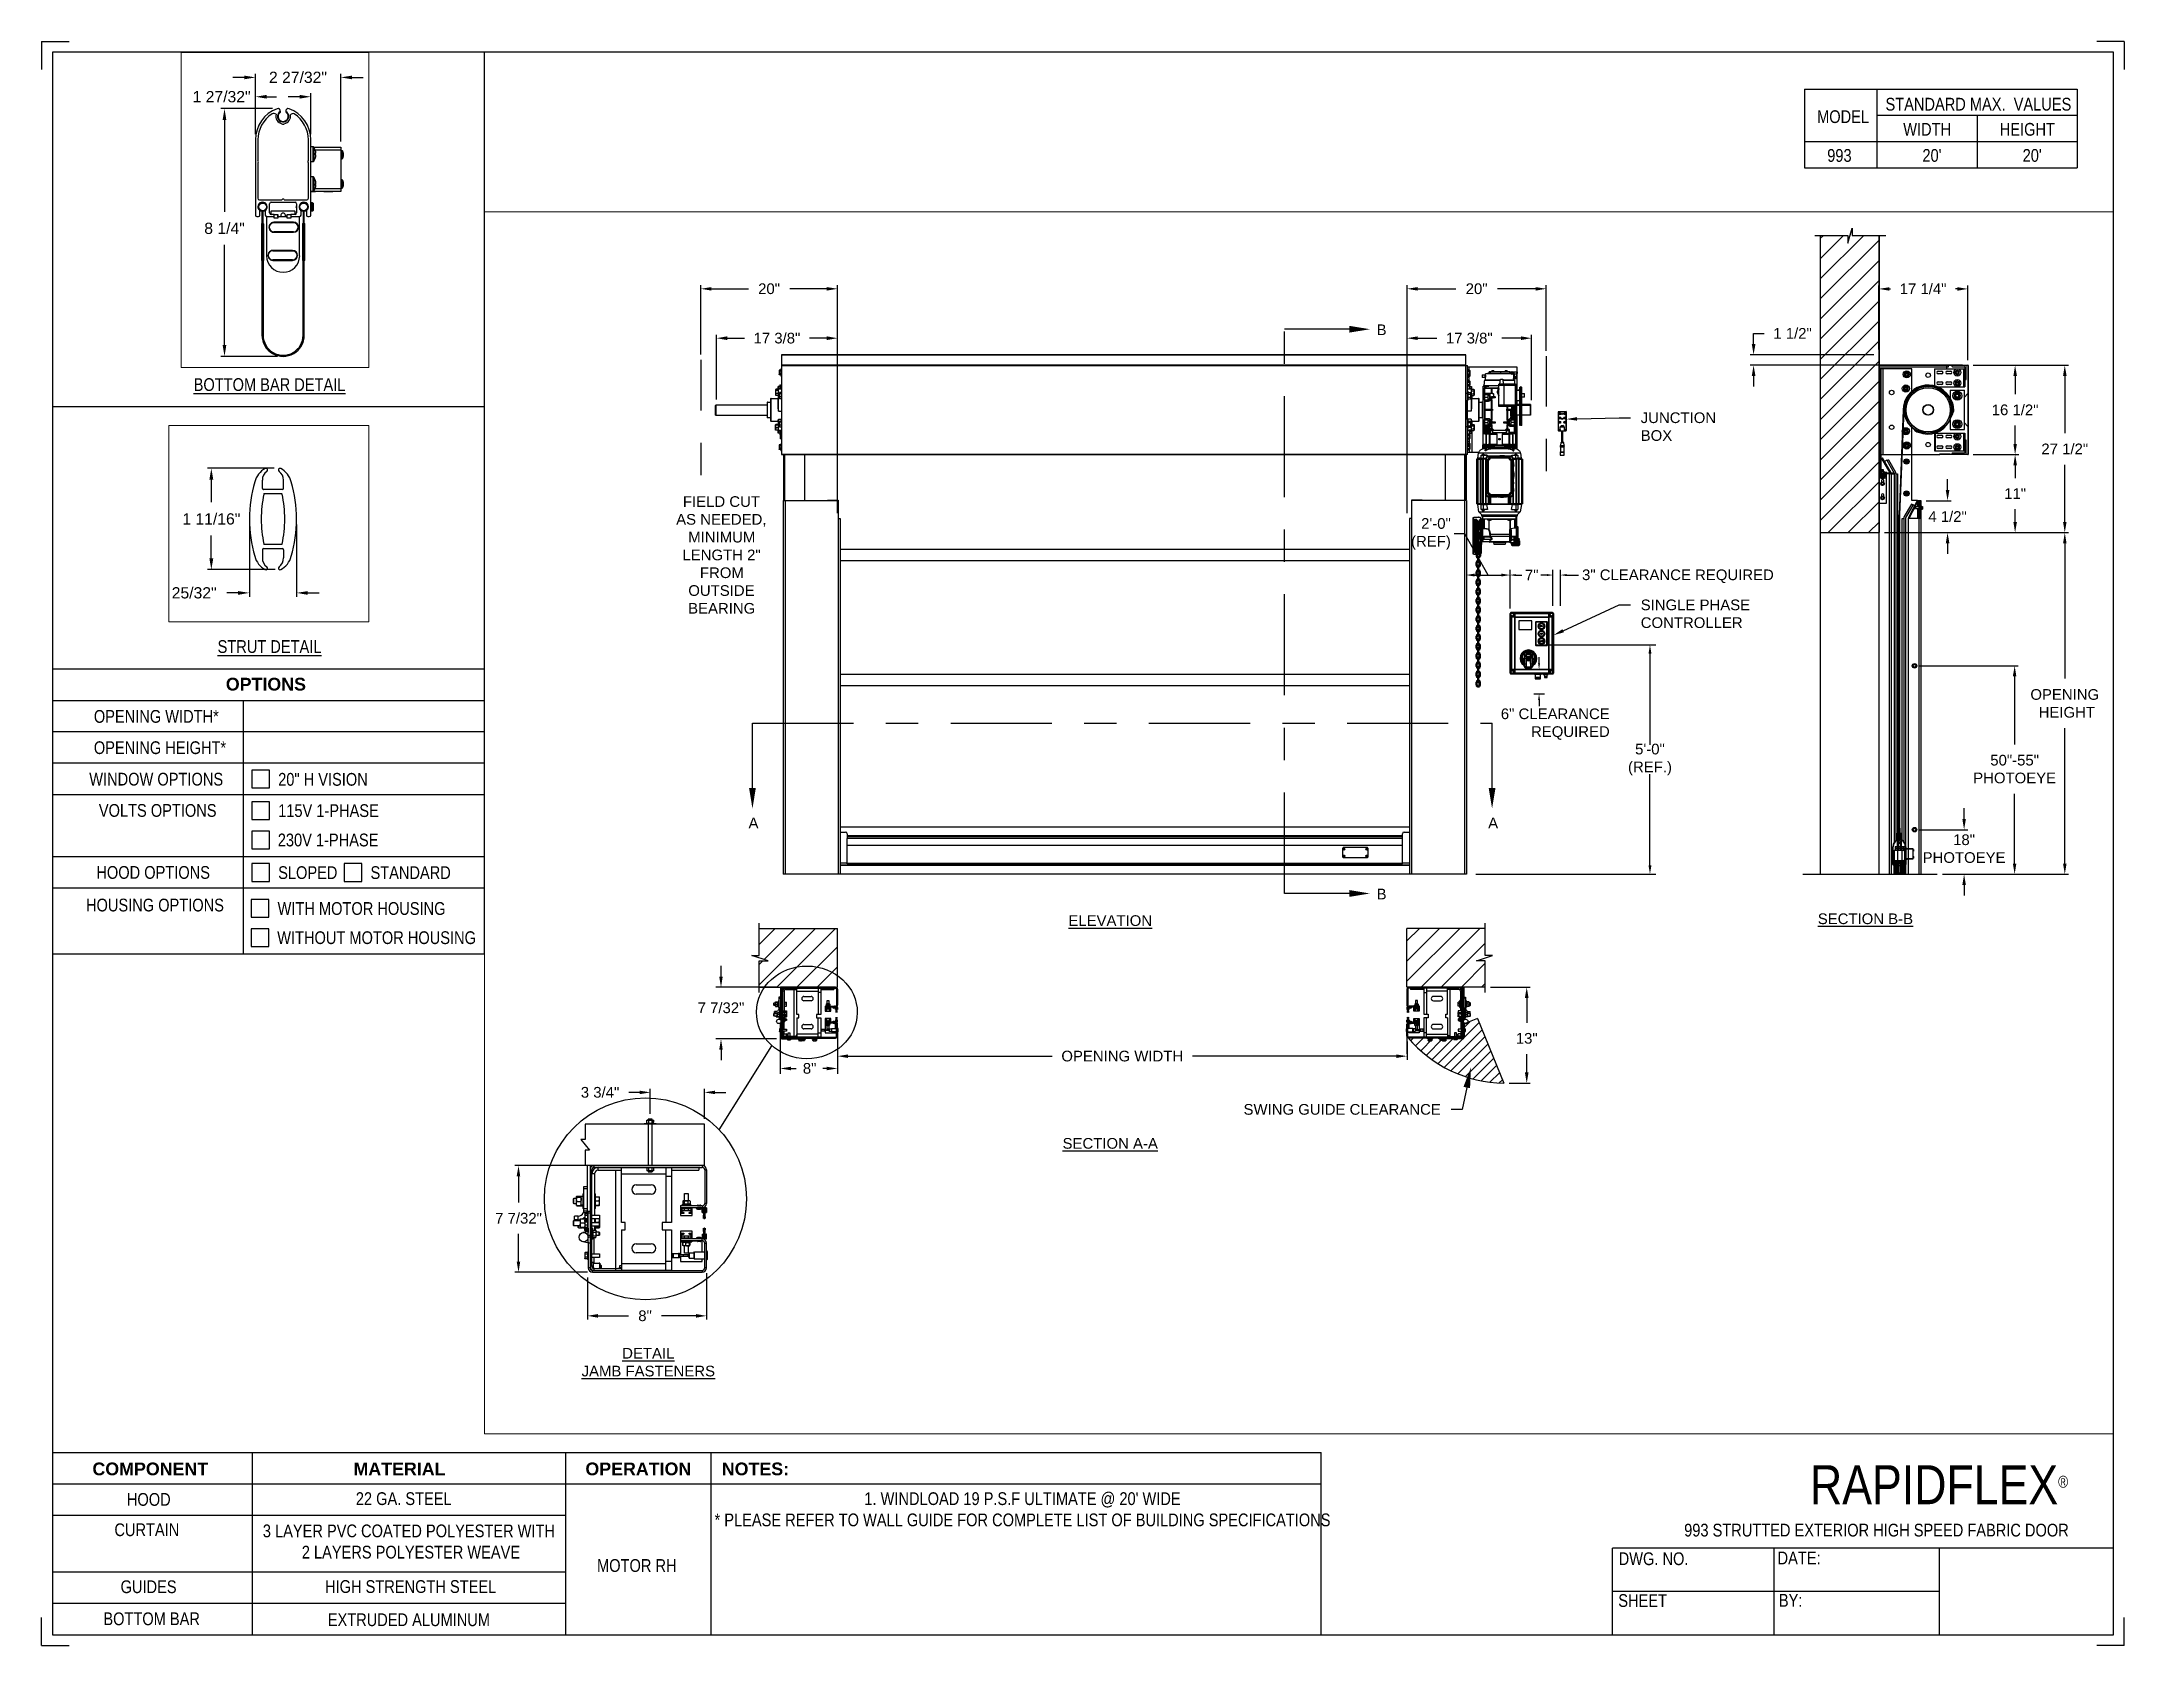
# Paper-space layout '993 MOTOR RH 115V OR 230V' of a CAD drawing. Header units: inches. Extents: x 0.1 to 10.9, y 0.1 to 8.4.
# The model-space entities are those that its viewports show. They can reach past a viewport. Long polylines and large blocks are cut down to what shows.
import ezdxf
from ezdxf import colors
from ezdxf.entities.mleader import LeaderData, LeaderLine
from ezdxf.math import Vec2, Vec3

# ---------------------------------------------------------------- set-up
doc = ezdxf.new("R2010")
doc.units = ezdxf.units.IN
doc.header["$LTSCALE"] = 0.25
doc.header["$MEASUREMENT"] = 0
doc.linetypes.add('CENTER', pattern=[2, 1.25, -0.25, 0.25, -0.25])
doc.linetypes.add('PHANTOM2', pattern=[1.25, 0.625, -0.125, 0.125, -0.125, 0.125, -0.125])
for name, color, linetype in [('ANNOTATIONS', 1, 'Continuous'), ('DETAILS', 4, 'Continuous'), ('HIDDEN', 6, 'PHANTOM2'), ('MOTOR LH', 7, 'Continuous'), ('SECTION CUTS', 6, 'CENTER'), ('STANDARD MOTOR LH', 7, 'Continuous'), ('STANDARD MOTOR RH', 7, 'Continuous'), ('TITLE BLOCK', 7, 'Continuous')]:
    doc.layers.add(name, color=color, linetype=linetype)
doc.styles.add('ARIAL', font='arial.ttf', dxfattribs={"height": 0.09375})
doc.styles.add('CADdetails-DIMENSIONS', font='ARIALN.TTF', dxfattribs={"height": 2.38})
doc.styles.add('ROMANS', font='Romans', dxfattribs={"height": 0.09375})
doc.styles.get("Standard").update_dxf_attribs({"font": 'romans.shx'})
doc.dimstyles.get("Standard").update_dxf_attribs({"dimscale": 60, "dimtxt": 0.0833, "dimasz": 0.0833, "dimexe": 0.0833, "dimexo": 0.04, "dimgap": 0.09, "dimtad": 0, "dimtih": 1, "dimtoh": 1, "dimdec": 4, "dimzin": 1, "dimdsep": 46, "dimlunit": 4, "dimtxsty": 'Standard', "dimcen": 0.09, "dimclrt": 150, "dimadec": 4, "dimazin": 2, "dimtfac": 1, "dimtdec": 0, "dimtofl": 0, "dimtmove": 0, "dimatfit": 3, "dimfxl": 1, "dimtolj": 1, "dimtzin": 0, "dimlwd": -1, "dimlwe": -1, "dimarcsym": 1})
doc.dimstyles.new('STANDARD$0', dxfattribs={"dimtxt": 0.09375, "dimasz": 0.09375, "dimexe": 0.03125, "dimexo": 0.046875, "dimgap": 0.09, "dimtad": 0, "dimtih": 1, "dimtoh": 1, "dimdec": 4, "dimzin": 0, "dimdsep": 46, "dimtxsty": 'ARIAL', "dimcen": 0.09, "dimadec": 0, "dimazin": 0, "dimtfac": 1, "dimtdec": 4, "dimtofl": 0, "dimtmove": 0, "dimatfit": 1, "dimfxl": 1, "dimtolj": 1, "dimtzin": 0, "dimarcsym": 0})
pattern_1 = [(45, (184.05492, 214.52175), (-0.0883883, 0.0883883), []), (135, (184.05492, 214.52175), (-0.0883883, -0.0883883), [])]
pattern_2 = [(45, (184.05492, 206.48444), (-0.08838835, 0.08838835), []), (135, (184.05492, 206.48444), (-0.26516504, 0.08838835), [0.3125, -0.1875])]
pattern_3 = [(45, (0.31672, -31.61864), (-0.08838835, 0.08838835), [])]

psp = doc.layouts.new('993 MOTOR RH 115V OR 230V')

# ---------------------------------------------------------------- texts
at = {"layer": 'TITLE BLOCK', "attachment_point": 2, "style": 'CADdetails-DIMENSIONS'}
for s, width, insert, char_height in [('MODEL', 0.28815, (9.45, 8.068), 0.0664), ('STANDARD MAX.  VALUES', 1.75949, (10.155, 8.133), 0.06641), ('WIDTH', 0.42908, (9.888, 8.002), 0.0664), ('HEIGHT', 0.42908, (10.41, 8.002), 0.0664), ('993', 0.29952, (9.431, 7.866), 0.0664)]:
    psp.add_mtext_dynamic_manual_height_columns(s, width=width, gutter_width=1.363, heights=[0], dxfattribs=dict(at, insert=insert, char_height=char_height))
at = {"layer": 'TITLE BLOCK', "style": 'CADdetails-DIMENSIONS'}
for s, insert, char_height, width, attachment_point in [("20'", (9.913, 7.866), 0.0664, 1.75949, 2), ("20'", (10.435, 7.866), 0.0664, 1.75949, 2), ('{\\LBOTTOM BAR DETAIL}', (1.254, 6.672), 0.06641, 1.75949, 2), ('{\\LSTRUT DETAIL}', (1.254, 5.307), 0.06641, 1.75949, 2), ('{\\fArial|b1|i0|c0|p34;OPTIONS}', (1.235, 5.111), 0.06641, 1.75949, 2), ('OPENING WIDTH*', (0.339, 4.943), 0.06641, 1.30693, 1), ('OPENING HEIGHT*', (0.339, 4.78), 0.06641, 1.30693, 1), ('WINDOW OPTIONS', (0.315, 4.616), 0.06641, 1.30693, 1), ('20" H VISION', (1.299, 4.615), 0.06641, 1.23928, 1), ('VOLTS OPTIONS', (0.365, 4.453), 0.06641, 1.30693, 1), ('115V 1-PHASE ', (1.299, 4.452), 0.06641, 1.53035, 1), ('230V 1-PHASE\\P', (1.297, 4.299), 0.06641, 1.53035, 1), ('HOOD OPTIONS', (0.352, 4.13), 0.06641, 1.30693, 1), ('SLOPED', (1.299, 4.129), 0.0664, 1.23928, 1), ('STANDARD', (1.78, 4.129), 0.0664, 1.23928, 1), ('HOUSING OPTIONS', (0.298, 3.96), 0.06641, 1.30693, 1), ('WITH MOTOR HOUSING', (1.296, 3.942), 0.06641, 1.23928, 1), ('WITHOUT MOTOR HOUSING', (1.294, 3.79), 0.06641, 1.53035, 1), ('{\\fArial|b1|i0|c0|p34;COMPONENT}', (0.633, 1.022), 0.06641, 1.75949, 2), ('{\\fArial|b1|i0|c0|p34;MATERIAL}', (1.931, 1.022), 0.06641, 1.75949, 2), ('{\\fArial|b1|i0|c0|p34;OPERATION}', (3.175, 1.022), 0.06641, 1.75949, 2), ('{\\fArial|b1|i0|c0|p34;NOTES:}', (3.785, 1.022), 0.06641, 1.75949, 2), ('\\A1;RAPIDFLEX{\\H0.30337x;\\S® ^ ;}', (10.642, 1.008), 0.20312, 2.03069, 3), ('22 GA. STEEL', (1.953, 0.867), 0.06641, 1.75949, 2), ("1. WINDLOAD 19 P.S.F ULTIMATE @ 20' WIDE\\P* PLEASE REFER TO WALL GUIDE FOR COMPLETE LIST OF BUILDING SPECIFICATIONS", (5.176, 0.867), 0.06641, 3.11182, 2), ('HOOD', (0.625, 0.863), 0.0664, 1.75949, 2), ('CURTAIN', (0.615, 0.705), 0.0664, 1.75949, 2), ('3 LAYER PVC COATED POLYESTER WITH\\P 2 LAYERS POLYESTER WEAVE', (1.98, 0.699), 0.06641, 1.75949, 2), ('993 STRUTTED EXTERIOR HIGH SPEED FABRIC DOOR', (9.624, 0.703), 0.06641, 2.6747, 2), ('DWG. NO.', (8.463, 0.554), 0.0664, 1.75949, 2), ('DATE:', (9.221, 0.558), 0.0664, 1.75949, 2), ('\\P\\PMOTOR RH', (3.167, 0.74), 0.0664, 1.75949, 2), ('GUIDES', (0.624, 0.408), 0.0664, 1.75949, 2), ('HIGH STRENGTH STEEL', (1.989, 0.409), 0.06641, 1.75949, 2), ('SHEET', (8.406, 0.336), 0.0664, 1.75949, 2), ('BY:', (9.177, 0.337), 0.0664, 1.75949, 2), ('BOTTOM BAR', (0.64, 0.241), 0.0664, 1.75949, 2), ('EXTRUDED ALUMINUM', (1.98, 0.236), 0.06641, 1.75949, 2)]:
    psp.add_mtext(s, dxfattribs=dict(at, insert=insert, char_height=char_height, width=width, attachment_point=attachment_point))

msp = doc.modelspace()

# ---------------------------------------------------------------- texts
at = {"layer": 'ANNOTATIONS', "char_height": 0.09375, "style": 'ARIAL'}
for s, insert, width, attachment_point in [('\\pi0.08461;FIELD CUT \\P\\pi0.02546;AS NEEDED, \\P\\pi0.13149;MINIMUM \\P\\pi0.08068;LENGTH 2" \\P\\pi0.23384;FROM \\P\\pi0.1319;OUTSIDE \\P\\pi0.13043;BEARING', (175.31872, 223.73503), 0.8325753, 1), ('{\\LELEVATION}', (179.15521, 220.05458), 3.0834986, 2), ('{\\LSECTION B-B}', (185.78573, 220.07055), 1.3823677, 2), ('{\\LSECTION A-A}', (179.15521, 218.09785), 1.3823677, 2), ('{\\LDETAIL\\PJAMB FASTENERS}', (175.09949, 216.25432), 1.3823677, 2)]:
    msp.add_mtext(s, dxfattribs=dict(at, insert=insert, width=width, attachment_point=attachment_point))
for s, insert, attachment_point in [('2\'-0"\\P(REF)', (182.14556, 223.40353), 6), ('7"', (182.79626, 223.04261), 4), ('3" CLEARANCE REQUIRED', (184.98132, 223.032), 6), ('6" CLEARANCE\\PREQUIRED', (183.54085, 221.73296), 6), ('5\'-0"\\P(REF.)', (183.89405, 221.42207), 5), ('\\A1;1 27/32"', (170.48252, 218.01761), 5)]:
    msp.add_mtext(s, dxfattribs=dict(at, insert=insert, attachment_point=attachment_point))
at = {"layer": 'SECTION CUTS', "style": 'ARIAL'}
for s, p in [('B', (181.49413, 225.15012)), ('A', (175.97946, 220.81837)), ('A', (182.47346, 220.81837)), ('B', (181.49413, 220.19425))]:
    msp.add_text(s, height=0.09375, dxfattribs=at).set_placement(p)

# ---------------------------------------------------------------- blocks, each defined once
blk = doc.blocks.new('*D187')
at = {"layer": 'ANNOTATIONS', "color": 0, "lineweight": -2, "transparency": 16777216}
for p, q in [((186.652, 220.9), (186.652, 220.994)), ((186.264, 220.806), (186.684, 220.806)), ((186.462, 220.415), (186.684, 220.415)), ((186.652, 220.321), (186.652, 220.228))]:
    blk.add_line(p, q, dxfattribs=at)
at = {"layer": 'ANNOTATIONS', "color": 0, "transparency": 16777216}
for points in [[(186.637, 220.9), (186.668, 220.9), (186.652, 220.806)], [(186.637, 220.321), (186.668, 220.321), (186.652, 220.415)]]:
    blk.add_solid(points, dxfattribs=at)
at = {"layer": 'defpoints', "color": 0, "transparency": 16777216}
for p in [(186.217, 220.806), (186.652, 220.806), (186.415, 220.415)]:
    blk.add_point(p, dxfattribs=at)
at = {"layer": 'ANNOTATIONS', "color": 0, "transparency": 16777216, "insert": (186.652, 220.639), "char_height": 0.0938, "attachment_point": 5, "style": 'ARIAL'}
blk.add_mtext('\\A1;18"\\PPHOTOEYE', dxfattribs=at)
blk = doc.blocks.new('*D188')
at = {"layer": 'ANNOTATIONS', "color": 0, "lineweight": -2, "transparency": 16777216}
for p, q in [((186.264, 222.246), (187.127, 222.246)), ((187.096, 222.152), (187.096, 221.554)), ((187.096, 220.509), (187.096, 221.121)), ((186.462, 220.415), (187.127, 220.415))]:
    blk.add_line(p, q, dxfattribs=at)
at = {"layer": 'ANNOTATIONS', "color": 0, "transparency": 16777216}
for points in [[(187.08, 222.152), (187.111, 222.152), (187.096, 222.246)], [(187.08, 220.509), (187.111, 220.509), (187.096, 220.415)]]:
    blk.add_solid(points, dxfattribs=at)
at = {"layer": 'defpoints', "color": 0, "transparency": 16777216}
for p in [(186.217, 222.246), (187.096, 222.246), (186.415, 220.415)]:
    blk.add_point(p, dxfattribs=at)
at = {"layer": 'ANNOTATIONS', "color": 0, "transparency": 16777216, "insert": (187.096, 221.338), "char_height": 0.09375, "attachment_point": 5, "style": 'ARIAL'}
blk.add_mtext('\\A1;50"-55"\\PPHOTOEYE', dxfattribs=at)
blk = doc.blocks.new('*D209')
at = {"layer": 'ANNOTATIONS', "color": 0, "lineweight": -2, "transparency": 16777216}
for p, q in [((186.733, 224.885), (187.132, 224.885)), ((187.1, 224.792), (187.1, 224.632)), ((187.1, 224.195), (187.1, 224.355)), ((186.733, 224.101), (187.132, 224.101))]:
    blk.add_line(p, q, dxfattribs=at)
at = {"layer": 'ANNOTATIONS', "color": 0, "transparency": 16777216}
for points in [[(187.085, 224.792), (187.116, 224.792), (187.1, 224.885)], [(187.085, 224.195), (187.116, 224.195), (187.1, 224.101)]]:
    blk.add_solid(points, dxfattribs=at)
at = {"layer": 'defpoints', "color": 0, "transparency": 16777216}
for p in [(186.686, 224.885), (186.686, 224.101), (187.1, 224.101)]:
    blk.add_point(p, dxfattribs=at)
at = {"layer": 'ANNOTATIONS', "color": 0, "transparency": 16777216, "insert": (187.1, 224.493), "char_height": 0.09375, "attachment_point": 5, "style": 'ARIAL'}
blk.add_mtext('\\A1;16 1/2"', dxfattribs=at)
blk = doc.blocks.new('*D210')
at = {"layer": 'ANNOTATIONS', "color": 0, "lineweight": -2, "transparency": 16777216}
for p, q in [((186.733, 224.101), (187.132, 224.101)), ((187.1, 224.007), (187.1, 223.895)), ((187.1, 223.509), (187.1, 223.621)), ((185.952, 223.415), (187.132, 223.415))]:
    blk.add_line(p, q, dxfattribs=at)
at = {"layer": 'ANNOTATIONS', "color": 0, "transparency": 16777216}
for points in [[(187.085, 224.007), (187.116, 224.007), (187.1, 224.101)], [(187.085, 223.509), (187.116, 223.509), (187.1, 223.415)]]:
    blk.add_solid(points, dxfattribs=at)
at = {"layer": 'defpoints', "color": 0, "transparency": 16777216}
for p in [(186.686, 224.101), (187.1, 224.101), (185.905, 223.415)]:
    blk.add_point(p, dxfattribs=at)
at = {"layer": 'ANNOTATIONS', "color": 0, "transparency": 16777216, "insert": (187.1, 223.758), "char_height": 0.0938, "attachment_point": 5, "style": 'ARIAL'}
blk.add_mtext('\\A1;11"', dxfattribs=at)
blk = doc.blocks.new('*D211')
at = {"layer": 'ANNOTATIONS', "color": 0, "lineweight": -2, "transparency": 16777216}
for p, q in [((172.578, 217.484), (172.022, 217.484)), ((172.053, 217.39), (172.053, 217.2)), ((172.053, 216.732), (172.053, 216.923)), ((172.584, 216.639), (172.022, 216.639))]:
    blk.add_line(p, q, dxfattribs=at)
at = {"layer": 'ANNOTATIONS', "color": 0, "transparency": 16777216}
for points in [[(172.037, 217.39), (172.069, 217.39), (172.053, 217.484)], [(172.037, 216.732), (172.069, 216.732), (172.053, 216.639)]]:
    blk.add_solid(points, dxfattribs=at)
at = {"layer": 'defpoints', "color": 0, "transparency": 16777216}
for p in [(172.625, 217.484), (172.053, 216.639), (172.631, 216.639)]:
    blk.add_point(p, dxfattribs=at)
at = {"layer": 'ANNOTATIONS', "color": 0, "transparency": 16777216, "insert": (172.053, 217.061), "char_height": 0.09375, "attachment_point": 5, "style": 'ARIAL'}
blk.add_mtext('\\A1;1 11/16"', dxfattribs=at)
blk = doc.blocks.new('*D212')
at = {"layer": 'ANNOTATIONS', "color": 0, "lineweight": -2, "transparency": 16777216}
for p, q in [((172.37, 217.014), (172.37, 216.413)), ((172.764, 217.014), (172.764, 216.413)), ((172.276, 216.445), (172.182, 216.445)), ((172.857, 216.445), (172.951, 216.445))]:
    blk.add_line(p, q, dxfattribs=at)
at = {"layer": 'ANNOTATIONS', "color": 0, "transparency": 16777216}
for points in [[(172.276, 216.46), (172.276, 216.429), (172.37, 216.445)], [(172.857, 216.46), (172.857, 216.429), (172.764, 216.445)]]:
    blk.add_solid(points, dxfattribs=at)
at = {"layer": 'defpoints', "color": 0, "transparency": 16777216}
for p in [(172.37, 217.061), (172.764, 217.061), (172.764, 216.445)]:
    blk.add_point(p, dxfattribs=at)
at = {"layer": 'ANNOTATIONS', "color": 0, "transparency": 16777216, "insert": (171.91, 216.445), "char_height": 0.0938, "attachment_point": 5, "style": 'ARIAL'}
blk.add_mtext('\\A1;25/32"', dxfattribs=at)
blk = doc.blocks.new('*D213')
at = {"layer": 'ANNOTATIONS', "color": 0, "lineweight": -2, "transparency": 16777216}
for p, q in [((186.507, 223.79), (186.507, 223.884)), ((186.319, 223.696), (186.538, 223.696)), ((185.952, 223.415), (186.538, 223.415)), ((186.507, 223.321), (186.507, 223.228))]:
    blk.add_line(p, q, dxfattribs=at)
at = {"layer": 'ANNOTATIONS', "color": 0, "transparency": 16777216}
for points in [[(186.491, 223.79), (186.523, 223.79), (186.507, 223.696)], [(186.491, 223.321), (186.523, 223.321), (186.507, 223.415)]]:
    blk.add_solid(points, dxfattribs=at)
at = {"layer": 'defpoints', "color": 0, "transparency": 16777216}
for p in [(186.272, 223.696), (186.507, 223.696), (185.905, 223.415)]:
    blk.add_point(p, dxfattribs=at)
at = {"layer": 'ANNOTATIONS', "color": 0, "transparency": 16777216, "insert": (186.507, 223.556), "char_height": 0.0938, "attachment_point": 5, "style": 'ARIAL'}
blk.add_mtext('\\A1;4 1/2"', dxfattribs=at)
blk = doc.blocks.new('*D214')
at = {"layer": 'ANNOTATIONS', "color": 0, "lineweight": -2, "transparency": 16777216}
for p, q in [((184.804, 225.071), (184.804, 225.165)), ((184.804, 225.165), (184.898, 225.165)), ((185.86, 224.978), (184.773, 224.978)), ((186.639, 224.885), (184.773, 224.885)), ((184.804, 224.792), (184.804, 224.698))]:
    blk.add_line(p, q, dxfattribs=at)
at = {"layer": 'ANNOTATIONS', "color": 0, "transparency": 16777216}
for points in [[(184.788, 225.071), (184.82, 225.071), (184.804, 224.978)], [(184.788, 224.792), (184.82, 224.792), (184.804, 224.885)]]:
    blk.add_solid(points, dxfattribs=at)
at = {"layer": 'defpoints', "color": 0, "transparency": 16777216}
for p in [(185.907, 224.978), (184.804, 224.885), (186.686, 224.885)]:
    blk.add_point(p, dxfattribs=at)
at = {"layer": 'ANNOTATIONS', "color": 0, "transparency": 16777216, "insert": (185.146, 225.165), "char_height": 0.0938, "attachment_point": 5, "style": 'ARIAL'}
blk.add_mtext('\\A1;1 1/2"', dxfattribs=at)
blk = doc.blocks.new('*D189')
at = {"layer": 'ANNOTATIONS', "color": 0, "lineweight": -2, "transparency": 16777216}
for p, q in [((175.56, 224.98), (175.56, 225.588)), ((175.654, 225.557), (175.979, 225.557)), ((176.667, 225.557), (176.341, 225.557)), ((176.761, 223.587), (176.761, 225.588))]:
    blk.add_line(p, q, dxfattribs=at)
at = {"layer": 'ANNOTATIONS', "color": 0, "transparency": 16777216}
for points in [[(175.654, 225.572), (175.654, 225.541), (175.56, 225.557)], [(176.667, 225.572), (176.667, 225.541), (176.761, 225.557)]]:
    blk.add_solid(points, dxfattribs=at)
at = {"layer": 'defpoints', "color": 0, "transparency": 16777216}
for p in [(175.56, 225.557), (175.56, 224.933), (176.761, 223.54)]:
    blk.add_point(p, dxfattribs=at)
at = {"layer": 'ANNOTATIONS', "color": 0, "transparency": 16777216, "insert": (176.16, 225.557), "char_height": 0.0938, "attachment_point": 5, "style": 'ARIAL'}
blk.add_mtext('\\A1;20"', dxfattribs=at)
blk = doc.blocks.new('*D190')
at = {"layer": 'ANNOTATIONS', "color": 0, "lineweight": -2, "transparency": 16777216}
for p, q in [((175.698, 224.585), (175.698, 225.154)), ((175.792, 225.123), (175.944, 225.123)), ((176.667, 225.123), (176.515, 225.123)), ((176.761, 223.587), (176.761, 225.154))]:
    blk.add_line(p, q, dxfattribs=at)
at = {"layer": 'ANNOTATIONS', "color": 0, "transparency": 16777216}
for points in [[(175.792, 225.139), (175.792, 225.107), (175.698, 225.123)], [(176.667, 225.139), (176.667, 225.107), (176.761, 225.123)]]:
    blk.add_solid(points, dxfattribs=at)
at = {"layer": 'defpoints', "color": 0, "transparency": 16777216}
for p in [(176.761, 225.123), (175.698, 224.538), (176.761, 223.54)]:
    blk.add_point(p, dxfattribs=at)
at = {"layer": 'ANNOTATIONS', "color": 0, "transparency": 16777216, "insert": (176.229, 225.123), "char_height": 0.09375, "attachment_point": 5, "style": 'ARIAL'}
blk.add_mtext('\\A1;17 3/8"', dxfattribs=at)
blk = doc.blocks.new('*D191')
at = {"layer": 'ANNOTATIONS', "color": 0, "lineweight": -2, "transparency": 16777216}
for p, q in [((181.761, 223.587), (181.761, 225.154)), ((181.854, 225.123), (182.022, 225.123)), ((182.761, 225.123), (182.593, 225.123)), ((182.854, 224.58), (182.854, 225.154))]:
    blk.add_line(p, q, dxfattribs=at)
at = {"layer": 'ANNOTATIONS', "color": 0, "transparency": 16777216}
for points in [[(181.854, 225.139), (181.854, 225.107), (181.761, 225.123)], [(182.761, 225.139), (182.761, 225.107), (182.854, 225.123)]]:
    blk.add_solid(points, dxfattribs=at)
at = {"layer": 'defpoints', "color": 0, "transparency": 16777216}
for p in [(181.761, 225.123), (182.854, 224.533), (181.761, 223.54)]:
    blk.add_point(p, dxfattribs=at)
at = {"layer": 'ANNOTATIONS', "color": 0, "transparency": 16777216, "insert": (182.308, 225.123), "char_height": 0.09375, "attachment_point": 5, "style": 'ARIAL'}
blk.add_mtext('\\A1;17 3/8"', dxfattribs=at)
blk = doc.blocks.new('*D192')
at = {"layer": 'ANNOTATIONS', "color": 0, "lineweight": -2, "transparency": 16777216}
for p, q in [((170.907, 217.919), (170.475, 217.919)), ((170.507, 217.825), (170.507, 217.059)), ((170.507, 215.947), (170.507, 216.782)), ((170.949, 215.853), (170.475, 215.853))]:
    blk.add_line(p, q, dxfattribs=at)
at = {"layer": 'ANNOTATIONS', "color": 0, "transparency": 16777216}
for points in [[(170.491, 217.825), (170.522, 217.825), (170.507, 217.919)], [(170.491, 215.947), (170.522, 215.947), (170.507, 215.853)]]:
    blk.add_solid(points, dxfattribs=at)
at = {"layer": 'defpoints', "color": 0, "transparency": 16777216}
for p in [(170.954, 217.919), (170.507, 215.853), (170.995, 215.853)]:
    blk.add_point(p, dxfattribs=at)
at = {"layer": 'ANNOTATIONS', "color": 0, "transparency": 16777216, "insert": (170.507, 216.92), "char_height": 0.0938, "attachment_point": 5, "style": 'ARIAL'}
blk.add_mtext('\\A1;8 1/4"', dxfattribs=at)
blk = doc.blocks.new('*D193')
at = {"layer": 'ANNOTATIONS', "color": 0, "lineweight": -2, "transparency": 16777216}
for p, q in [((170.671, 218.179), (170.577, 218.179)), ((170.765, 217.706), (170.765, 218.21)), ((171.476, 217.644), (171.476, 218.21)), ((171.57, 218.179), (171.663, 218.179))]:
    blk.add_line(p, q, dxfattribs=at)
at = {"layer": 'ANNOTATIONS', "color": 0, "transparency": 16777216}
for points in [[(170.671, 218.194), (170.671, 218.163), (170.765, 218.179)], [(171.57, 218.194), (171.57, 218.163), (171.476, 218.179)]]:
    blk.add_solid(points, dxfattribs=at)
at = {"layer": 'defpoints', "color": 0, "transparency": 16777216}
for p in [(170.765, 218.179), (170.765, 217.659), (171.476, 217.597)]:
    blk.add_point(p, dxfattribs=at)
at = {"layer": 'ANNOTATIONS', "color": 0, "transparency": 16777216, "insert": (171.119, 218.179), "char_height": 0.09375, "attachment_point": 5, "style": 'ARIAL'}
blk.add_mtext('\\A1;2 27/32"', dxfattribs=at)
blk = doc.blocks.new('*D195')
at = {"layer": 'ANNOTATIONS', "color": 0, "lineweight": -2, "transparency": 16777216}
for p, q in [((185.904, 225.023), (185.904, 225.587)), ((185.997, 225.556), (186.007, 225.556)), ((186.592, 225.556), (186.578, 225.556)), ((186.686, 224.931), (186.686, 225.587))]:
    blk.add_line(p, q, dxfattribs=at)
at = {"layer": 'ANNOTATIONS', "color": 0, "transparency": 16777216}
for points in [[(185.997, 225.571), (185.997, 225.54), (185.904, 225.556)], [(186.592, 225.571), (186.592, 225.54), (186.686, 225.556)]]:
    blk.add_solid(points, dxfattribs=at)
at = {"layer": 'defpoints', "color": 0, "transparency": 16777216}
for p in [(186.686, 225.556), (185.904, 224.976), (186.686, 224.884)]:
    blk.add_point(p, dxfattribs=at)
at = {"layer": 'ANNOTATIONS', "color": 0, "transparency": 16777216, "insert": (186.292, 225.556), "char_height": 0.09375, "attachment_point": 5, "style": 'ARIAL'}
blk.add_mtext('\\A1;17 1/4"', dxfattribs=at)
blk = doc.blocks.new('*D196')
at = {"layer": 'ANNOTATIONS', "color": 0, "lineweight": -2, "transparency": 16777216}
for p, q in [((186.735, 224.885), (187.132, 224.885)), ((187.1, 224.792), (187.1, 224.632)), ((187.1, 224.195), (187.1, 224.355)), ((186.733, 224.101), (187.132, 224.101))]:
    blk.add_line(p, q, dxfattribs=at)
at = {"layer": 'ANNOTATIONS', "color": 0, "transparency": 16777216}
for points in [[(187.085, 224.792), (187.116, 224.792), (187.1, 224.885)], [(187.085, 224.195), (187.116, 224.195), (187.1, 224.101)]]:
    blk.add_solid(points, dxfattribs=at)
at = {"layer": 'defpoints', "color": 0, "transparency": 16777216}
for p in [(186.688, 224.885), (186.686, 224.101), (187.1, 224.101)]:
    blk.add_point(p, dxfattribs=at)
at = {"layer": 'ANNOTATIONS', "color": 0, "transparency": 16777216, "insert": (187.1, 224.493), "char_height": 0.09375, "attachment_point": 5, "style": 'ARIAL'}
blk.add_mtext('\\A1;16 1/2"', dxfattribs=at)
blk = doc.blocks.new('*D197')
at = {"layer": 'ANNOTATIONS', "color": 0, "lineweight": -2, "transparency": 16777216}
for p, q in [((186.733, 224.101), (187.132, 224.101)), ((187.1, 224.007), (187.1, 223.895)), ((187.1, 223.509), (187.1, 223.621)), ((185.952, 223.415), (187.132, 223.415))]:
    blk.add_line(p, q, dxfattribs=at)
at = {"layer": 'ANNOTATIONS', "color": 0, "transparency": 16777216}
for points in [[(187.085, 224.007), (187.116, 224.007), (187.1, 224.101)], [(187.085, 223.509), (187.116, 223.509), (187.1, 223.415)]]:
    blk.add_solid(points, dxfattribs=at)
at = {"layer": 'defpoints', "color": 0, "transparency": 16777216}
for p in [(186.686, 224.101), (187.1, 224.101), (185.905, 223.415)]:
    blk.add_point(p, dxfattribs=at)
at = {"layer": 'ANNOTATIONS', "color": 0, "transparency": 16777216, "insert": (187.1, 223.758), "char_height": 0.0938, "attachment_point": 5, "style": 'ARIAL'}
blk.add_mtext('\\A1;  ', dxfattribs=at)
blk = doc.blocks.new('*D198')
at = {"layer": 'ANNOTATIONS', "color": 0, "lineweight": -2, "transparency": 16777216}
for p, q in [((186.733, 224.885), (187.568, 224.885)), ((187.536, 224.792), (187.536, 224.289)), ((187.536, 223.509), (187.536, 224.012)), ((185.952, 223.415), (187.568, 223.415))]:
    blk.add_line(p, q, dxfattribs=at)
at = {"layer": 'ANNOTATIONS', "color": 0, "transparency": 16777216}
for points in [[(187.521, 224.792), (187.552, 224.792), (187.536, 224.885)], [(187.521, 223.509), (187.552, 223.509), (187.536, 223.415)]]:
    blk.add_solid(points, dxfattribs=at)
at = {"layer": 'defpoints', "color": 0, "transparency": 16777216}
for p in [(186.686, 224.885), (187.536, 224.885), (185.905, 223.415)]:
    blk.add_point(p, dxfattribs=at)
at = {"layer": 'ANNOTATIONS', "color": 0, "transparency": 16777216, "insert": (187.536, 224.15), "char_height": 0.09375, "attachment_point": 5, "style": 'ARIAL'}
blk.add_mtext('\\A1;27 1/2"', dxfattribs=at)
blk = doc.blocks.new('*D199')
at = {"layer": 'ANNOTATIONS', "color": 0, "lineweight": -2, "transparency": 16777216}
for p, q in [((181.761, 223.587), (181.761, 225.588)), ((181.854, 225.557), (182.191, 225.557)), ((182.89, 225.557), (182.554, 225.557)), ((182.984, 225.013), (182.984, 225.588))]:
    blk.add_line(p, q, dxfattribs=at)
at = {"layer": 'ANNOTATIONS', "color": 0, "transparency": 16777216}
for points in [[(181.854, 225.572), (181.854, 225.541), (181.761, 225.557)], [(182.89, 225.572), (182.89, 225.541), (182.984, 225.557)]]:
    blk.add_solid(points, dxfattribs=at)
at = {"layer": 'defpoints', "color": 0, "transparency": 16777216}
for p in [(182.984, 225.557), (182.984, 224.966), (181.761, 223.54)]:
    blk.add_point(p, dxfattribs=at)
at = {"layer": 'ANNOTATIONS', "color": 0, "transparency": 16777216, "insert": (182.372, 225.557), "char_height": 0.0938, "attachment_point": 5, "style": 'ARIAL'}
blk.add_mtext('\\A1;20"', dxfattribs=at)
blk = doc.blocks.new('*D194')
at = {"layer": 'ANNOTATIONS', "color": 0, "lineweight": -2, "transparency": 16777216}
for p, q in [((185.952, 223.415), (187.568, 223.415)), ((187.536, 223.321), (187.536, 222.133)), ((187.536, 220.509), (187.536, 221.698)), ((186.462, 220.415), (187.568, 220.415))]:
    blk.add_line(p, q, dxfattribs=at)
at = {"layer": 'ANNOTATIONS', "color": 0, "transparency": 16777216}
for points in [[(187.521, 223.321), (187.552, 223.321), (187.536, 223.415)], [(187.521, 220.509), (187.552, 220.509), (187.536, 220.415)]]:
    blk.add_solid(points, dxfattribs=at)
at = {"layer": 'defpoints', "color": 0, "transparency": 16777216}
for p in [(185.905, 223.415), (187.536, 223.415), (186.415, 220.415)]:
    blk.add_point(p, dxfattribs=at)
at = {"layer": 'ANNOTATIONS', "color": 0, "transparency": 16777216, "insert": (187.536, 221.915), "char_height": 0.09375, "attachment_point": 5, "style": 'ARIAL'}
blk.add_mtext('\\A1;OPENING\\P HEIGHT', dxfattribs=at)
blk = doc.blocks.new('*D255')
at = {"layer": 'ANNOTATIONS', "color": 0, "lineweight": -2, "transparency": 16777216}
for p, q in [((176.258, 219.045), (176.258, 218.662)), ((176.761, 219.027), (176.761, 218.662)), ((176.352, 218.709), (176.399, 218.709)), ((176.667, 218.709), (176.632, 218.709))]:
    blk.add_line(p, q, dxfattribs=at)
at = {"layer": 'ANNOTATIONS', "color": 0, "transparency": 16777216}
for points in [[(176.352, 218.724), (176.352, 218.693), (176.258, 218.709)], [(176.667, 218.724), (176.667, 218.693), (176.761, 218.709)]]:
    blk.add_solid(points, dxfattribs=at)
at = {"layer": 'defpoints', "color": 0, "transparency": 16777216}
for p in [(176.258, 219.092), (176.761, 219.073), (176.761, 218.709)]:
    blk.add_point(p, dxfattribs=at)
at = {"layer": 'ANNOTATIONS', "color": 0, "transparency": 16777216, "insert": (176.516, 218.709), "char_height": 0.0938, "attachment_point": 5, "style": 'ARIAL'}
blk.add_mtext('\\A1;8"', dxfattribs=at)
blk = doc.blocks.new('*D256')
at = {"layer": 'ANNOTATIONS', "color": 0, "lineweight": -2, "transparency": 16777216}
for p, q in [((175.738, 219.516), (175.738, 219.61)), ((176.239, 219.422), (175.691, 219.422)), ((176.226, 218.968), (175.691, 218.968)), ((175.738, 218.874), (175.738, 218.781))]:
    blk.add_line(p, q, dxfattribs=at)
at = {"layer": 'ANNOTATIONS', "color": 0, "transparency": 16777216}
for points in [[(175.722, 219.516), (175.753, 219.516), (175.738, 219.422)], [(175.722, 218.874), (175.753, 218.874), (175.738, 218.968)]]:
    blk.add_solid(points, dxfattribs=at)
at = {"layer": 'defpoints', "color": 0, "transparency": 16777216}
for p in [(176.286, 219.422), (175.738, 218.968), (176.273, 218.968)]:
    blk.add_point(p, dxfattribs=at)
at = {"layer": 'ANNOTATIONS', "color": 0, "transparency": 16777216, "insert": (175.738, 219.241), "char_height": 0.09375, "attachment_point": 5, "style": 'ARIAL'}
blk.add_mtext('\\A1;7 7/32"', dxfattribs=at)
blk = doc.blocks.new('*D254')
at = {"layer": 'ANNOTATIONS', "color": 0, "linetype": 'ByBlock', "lineweight": -2, "transparency": 16777216}
for p, q in [((182.495, 219.422), (182.843, 219.422)), ((182.812, 219.329), (182.812, 219.111)), ((182.812, 218.674), (182.812, 218.835)), ((182.657, 218.58), (182.843, 218.58))]:
    blk.add_line(p, q, dxfattribs=at)
at = {"layer": 'ANNOTATIONS', "color": 0, "transparency": 16777216}
for points in [[(182.796, 219.329), (182.828, 219.329), (182.812, 219.422)], [(182.796, 218.674), (182.828, 218.674), (182.812, 218.58)]]:
    blk.add_solid(points, dxfattribs=at)
at = {"layer": 'defpoints', "color": 0, "transparency": 16777216}
for p in [(182.448, 219.422), (182.812, 219.422), (182.61, 218.58)]:
    blk.add_point(p, dxfattribs=at)
at = {"layer": 'ANNOTATIONS', "color": 0, "transparency": 16777216, "insert": (182.812, 218.973), "char_height": 0.0938, "attachment_point": 5, "style": 'ARIAL'}
blk.add_mtext('\\A1;13"', dxfattribs=at)
blk = doc.blocks.new('*D253')
at = {"layer": 'ANNOTATIONS', "color": 0, "lineweight": -2, "transparency": 16777216}
for p, q in [((175.117, 218.31), (175.117, 218.53)), ((175.592, 218.266), (175.592, 218.53)), ((175.023, 218.499), (174.929, 218.499)), ((175.686, 218.499), (175.779, 218.499))]:
    blk.add_line(p, q, dxfattribs=at)
at = {"layer": 'ANNOTATIONS', "color": 0, "transparency": 16777216}
for points in [[(175.023, 218.514), (175.023, 218.483), (175.117, 218.499)], [(175.686, 218.514), (175.686, 218.483), (175.592, 218.499)]]:
    blk.add_solid(points, dxfattribs=at)
at = {"layer": 'defpoints', "color": 0, "transparency": 16777216}
for p in [(175.592, 218.499), (175.117, 218.263), (175.592, 218.219)]:
    blk.add_point(p, dxfattribs=at)
at = {"layer": 'ANNOTATIONS', "color": 0, "transparency": 16777216, "insert": (174.676, 218.499), "char_height": 0.0938, "attachment_point": 5, "style": 'ARIAL'}
blk.add_mtext('\\A1;3 3/4"', dxfattribs=at)
blk = doc.blocks.new('*D251')
at = {"layer": 'ANNOTATIONS', "color": 0, "lineweight": -2, "transparency": 16777216}
for p, q in [((174.564, 217.856), (173.929, 217.856)), ((173.96, 217.762), (173.96, 217.532)), ((173.96, 217.013), (173.96, 217.255)), ((174.565, 216.919), (173.929, 216.919))]:
    blk.add_line(p, q, dxfattribs=at)
at = {"layer": 'ANNOTATIONS', "color": 0, "transparency": 16777216}
for points in [[(173.944, 217.762), (173.975, 217.762), (173.96, 217.856)], [(173.944, 217.013), (173.975, 217.013), (173.96, 216.919)]]:
    blk.add_solid(points, dxfattribs=at)
at = {"layer": 'defpoints', "color": 0, "transparency": 16777216}
for p in [(174.611, 217.856), (173.96, 216.919), (174.612, 216.919)]:
    blk.add_point(p, dxfattribs=at)
at = {"layer": 'ANNOTATIONS', "color": 0, "transparency": 16777216, "insert": (173.96, 217.393), "char_height": 0.09375, "attachment_point": 5, "style": 'ARIAL'}
blk.add_mtext('\\A1;7 7/32"', dxfattribs=at)
blk = doc.blocks.new('*D252')
at = {"layer": 'ANNOTATIONS', "color": 0, "lineweight": -2, "transparency": 16777216}
for p, q in [((174.565, 216.873), (174.565, 216.505)), ((175.611, 216.91), (175.611, 216.505)), ((174.659, 216.536), (174.927, 216.536)), ((175.517, 216.536), (175.215, 216.536))]:
    blk.add_line(p, q, dxfattribs=at)
at = {"layer": 'ANNOTATIONS', "color": 0, "transparency": 16777216}
for points in [[(174.659, 216.552), (174.659, 216.52), (174.565, 216.536)], [(175.517, 216.552), (175.517, 216.52), (175.611, 216.536)]]:
    blk.add_solid(points, dxfattribs=at)
at = {"layer": 'defpoints', "color": 0, "transparency": 16777216}
for p in [(174.565, 216.919), (175.611, 216.956), (174.565, 216.536)]:
    blk.add_point(p, dxfattribs=at)
at = {"layer": 'ANNOTATIONS', "color": 0, "transparency": 16777216, "insert": (175.071, 216.536), "char_height": 0.0938, "attachment_point": 5, "style": 'ARIAL'}
blk.add_mtext('\\A1;8"', dxfattribs=at)
blk = doc.blocks.new('*D250')
at = {"layer": 'ANNOTATIONS', "color": 0, "lineweight": -2, "transparency": 16777216}
for p, q in [((176.761, 218.946), (176.761, 218.785)), ((181.761, 218.947), (181.761, 218.785)), ((176.854, 218.817), (178.644, 218.817)), ((181.667, 218.817), (179.877, 218.817))]:
    blk.add_line(p, q, dxfattribs=at)
at = {"layer": 'ANNOTATIONS', "color": 0, "transparency": 16777216}
for points in [[(176.854, 218.832), (176.854, 218.801), (176.761, 218.817)], [(181.667, 218.832), (181.667, 218.801), (181.761, 218.817)]]:
    blk.add_solid(points, dxfattribs=at)
at = {"layer": 'defpoints', "color": 0, "transparency": 16777216}
for p in [(176.761, 218.993), (181.761, 218.993), (181.761, 218.817)]:
    blk.add_point(p, dxfattribs=at)
at = {"layer": 'ANNOTATIONS', "color": 0, "transparency": 16777216, "insert": (179.261, 218.817), "char_height": 0.09375, "attachment_point": 5, "style": 'ARIAL'}
blk.add_mtext('\\A1;OPENING WIDTH', dxfattribs=at)

# ---------------------------------------------------------------- dimensions: what is measured, and where the dimension line sits
at = {"layer": 'ANNOTATIONS'}
for base, p1, p2, text, picture, middle in [((186.68624, 225.55556), (185.90351, 224.97604), (186.68624, 224.88386), '17 1/4"', '*D195', (186.29247, 225.55556)), ((175.56004, 225.55661), (176.76072, 223.54011), (175.56004, 224.93337), '20"', '*D189', (176.16038, 225.55661)), ((176.76072, 225.1229), (175.69822, 224.5381), (176.76072, 223.54011), '17 3/8"', '*D190', (176.22947, 225.1229)), ((181.76072, 225.1229), (182.85434, 224.53313), (181.76072, 223.54011), '17 3/8"', '*D191', (182.30753, 225.1229)), ((175.59198, 218.49884), (175.11685, 218.26345), (175.59198, 218.21903), '3 3/4"', '*D253', (174.67628, 218.49884)), ((170.76491, 218.17858), (171.47591, 217.59674), (170.76491, 217.65904), '2 27/32"', '*D193', (171.1194, 218.17858)), ((172.76365, 216.4446), (172.36994, 217.0607), (172.76365, 217.0607), '25/32"', '*D212', (171.91031, 216.4446)), ((174.56487, 216.536), (175.61117, 216.95647), (174.56487, 216.91938), '8"', '*D252', (175.07133, 216.536))]:
    dim = msp.add_linear_dim(base=base, p1=p1, p2=p2, text=text, dimstyle='STANDARD$0', dxfattribs=at)
    dim.commit()
    dim.dimension.update_dxf_attribs({"geometry": picture, "text_midpoint": middle, "dimtype": 160})
for base, p1, p2, angle, text, picture, middle in [((182.9841, 225.55661), (181.76072, 223.54011), (182.9841, 224.96638), 180, '20"', '*D199', (182.37241, 225.55661)), ((184.80397, 224.88534), (185.90659, 224.97761), (186.68624, 224.88534), 90, '1 1/2"', '*D214', (185.14641, 225.16511)), ((187.53647, 224.88534), (185.90499, 223.41511), (186.68624, 224.88534), 90, '27 1/2"', '*D198', (187.53647, 224.15023)), ((187.10039, 224.10114), (186.68624, 224.88534), (186.68624, 224.10114), 90, '16 1/2"', '*D209', (187.10039, 224.49324)), ((187.10039, 224.10114), (186.68771, 224.88534), (186.68624, 224.10114), 90, '16 1/2"', '*D196', (187.10039, 224.49324)), ((186.507, 223.69636), (185.90499, 223.41511), (186.2718, 223.69636), 90, '4 1/2"', '*D213', (186.507, 223.55574)), ((187.09586, 222.24559), (186.41525, 220.41511), (186.21711, 222.24559), 90, '50"-55"\\PPHOTOEYE', '*D188', (187.09586, 221.33766)), ((186.65246, 220.8061), (186.41525, 220.41511), (186.21711, 220.8061), 90, '18"\\PPHOTOEYE', '*D187', (186.65246, 220.63871)), ((170.50671, 215.85328), (170.95436, 217.91869), (170.99541, 215.85328), 90, '8 1/4"', '*D192', (170.50671, 216.92005)), ((173.95975, 216.91938), (174.61084, 217.85552), (174.61174, 216.91938), 90, '7 7/32"', '*D251', (173.95975, 217.39319)), ((172.05303, 216.63866), (172.62506, 217.48397), (172.63082, 216.63866), 90, '1 11/16"', '*D211', (172.05303, 217.06131))]:
    dim = msp.add_linear_dim(base=base, p1=p1, p2=p2, angle=angle, text=text, dimstyle='STANDARD$0', dxfattribs=at)
    dim.commit()
    dim.dimension.update_dxf_attribs({"geometry": picture, "text_midpoint": middle, "dimtype": 160})
for base, p1, p2, text, picture, middle in [((187.10039, 224.10114), (185.90499, 223.41511), (186.68624, 224.10114), '11"', '*D210', (187.10039, 223.75813)), ((187.10039, 224.10114), (185.90499, 223.41511), (186.68624, 224.10114), '  ', '*D197', (187.10039, 223.75813)), ((187.53647, 223.41511), (186.41525, 220.41511), (185.90499, 223.41511), 'OPENING\\P HEIGHT', '*D194', (187.53647, 221.91511))]:
    dim = msp.add_linear_dim(base=base, p1=p1, p2=p2, angle=90, text=text, dimstyle='STANDARD$0', dxfattribs=at)
    dim.commit()
    dim.dimension.update_dxf_attribs({"geometry": picture, "text_midpoint": middle})
for base, p1, p2, text, override, picture, middle in [((175.73776, 218.96822), (176.28604, 219.42236), (176.27298, 218.96822), '7 7/32"', {"dimexe": 0.046875, "dimgap": 0.0625, "dimlunit": 4, "dimcen": 0.089844, "dimfxl": 0.18, "dimfrac": 2}, '*D256', (175.73776, 219.24072)), ((182.81192, 219.42236), (182.60989, 218.58001), (182.44822, 219.42236), '13"', {"dimarcsym": 1}, '*D254', (182.81192, 218.97334))]:
    dim = msp.add_linear_dim(base=base, p1=p1, p2=p2, angle=90, text=text, dimstyle='STANDARD$0', override=override, dxfattribs=at)
    dim.commit()
    dim.dimension.update_dxf_attribs({"geometry": picture, "text_midpoint": middle, "dimtype": 160})
dim = msp.add_linear_dim(base=(176.76072, 218.70878), p1=(176.25787, 219.09172), p2=(176.76072, 219.07342), text='8"', dimstyle='STANDARD$0', override={"dimexe": 0.046875, "dimgap": 0.0625, "dimlunit": 4, "dimcen": 0.089844, "dimfxl": 0.18, "dimfrac": 2}, dxfattribs=at)
dim.commit()
dim.dimension.update_dxf_attribs({"geometry": '*D255', "text_midpoint": (176.5159, 218.70878), "dimtype": 160})
dim = msp.add_aligned_dim(p1=(176.76072, 218.9933), p2=(181.76072, 218.9934), distance=-0.17674, text='OPENING WIDTH', dimstyle='STANDARD$0', dxfattribs=at)
dim.commit()
dim.dimension.update_dxf_attribs({"geometry": '*D250', "text_midpoint": (179.26073, 218.81661)})

# ---------------------------------------------------------------- hatches: boundary and pattern name
at = {"layer": 'STANDARD MOTOR RH'}
h = msp.add_hatch(dxfattribs=at)
h.set_pattern_fill('ANSI31', color=256, style=0)
h.set_pattern_definition([(45, (0.60156, -31.62213), (-0.08838835, 0.08838835), [])])
edge = h.paths.add_edge_path()
edge.add_line((185.38936, 226.02602), (185.38936, 223.41511))
edge.add_line((185.38936, 223.41511), (185.90499, 223.41511))
edge.add_line((185.90499, 226.02602), (185.90499, 223.41511))
edge = h.paths.add_edge_path()
edge.add_line((185.34297, 226.02602), (185.63008, 226.02602))
edge.add_line((185.63008, 226.02602), (185.63008, 225.95732))
edge.add_line((185.63008, 225.95732), (185.66849, 226.09068))
edge.add_line((185.66849, 226.09068), (185.66849, 226.02602))
edge.add_line((185.66849, 226.02602), (185.96368, 226.02602))
h = msp.add_hatch(dxfattribs=at)
h.set_pattern_fill('ANSI38', color=256, style=0)
h.set_pattern_definition(pattern_2)
edge = h.paths.add_edge_path(flags=0)
edge.add_arc((186.32252, 224.48773), 0.21875, -10.271227, 1.558493, ccw=False)
edge.add_arc((186.53969, 224.44838), 0.00195, 169.73019, 290.166508)
edge.add_arc((186.53834, 224.45204), 0.00586, 290.167861, 350.611169)
edge.add_arc((186.32252, 224.48773), 0.22461, 350.611169, 353.06275)
edge.add_line((186.54549, 224.4606), (186.54494, 224.46129))
edge.add_line((186.54494, 224.46129), (186.54563, 224.46184))
edge.add_arc((186.32252, 224.48773), 0.22461, 353.380925, 355.94315)
edge.add_arc((186.55047, 224.47156), 0.00391, 144.585383, 175.94315, ccw=False)
edge.add_line((186.54728, 224.47383), (186.55421, 224.48357))
edge.add_arc((186.55103, 224.48584), 0.00391, 324.585383, 359.525281)
edge.add_arc((186.32252, 224.48773), 0.23242, 359.525281, 360.067196)
edge.add_line((186.55494, 224.488), (186.55432, 224.48863))
edge.add_line((186.55432, 224.48863), (186.55494, 224.48925))
edge.add_arc((186.32252, 224.48773), 0.23242, 0.37559, 9.567854)
edge.add_line((186.55171, 224.52636), (186.55099, 224.52687))
edge.add_line((186.55099, 224.52687), (186.5515, 224.52759))
edge.add_arc((186.32252, 224.48773), 0.23242, 9.875525, 12.268446)
edge.add_arc((186.54391, 224.53587), 0.00586, 12.268446, 91.336026)
edge.add_arc((186.5438, 224.54075), 0.000977, 91.336026, 193.475825)
edge.add_arc((186.32252, 224.48773), 0.22656, 12.344944, 13.475825, ccw=False)
edge.add_arc((186.54324, 224.53603), 0.000625, -33.277588, 12.344944, ccw=False)
edge.add_line((186.54376, 224.53569), (186.54254, 224.53383))
edge.add_arc((186.54306, 224.53349), 0.000625, 146.722412, 236.721822)
edge.add_line((186.54272, 224.53296), (186.54458, 224.53174))
edge.add_arc((186.54423, 224.53122), 0.000625, 11.098506, 56.721822, ccw=False)
edge.add_arc((186.32252, 224.48773), 0.22656, 8.344946, 11.098506, ccw=False)
edge.add_arc((186.54607, 224.52052), 0.000625, -37.27826, 8.344946, ccw=False)
edge.add_line((186.54657, 224.52014), (186.54522, 224.51837))
edge.add_arc((186.54571, 224.51799), 0.000625, 142.72174, 232.722107)
edge.add_line((186.54534, 224.51749), (186.54711, 224.51615))
edge.add_arc((186.54673, 224.51565), 0.000625, 7.098478, 52.722107, ccw=False)
edge.add_arc((186.32252, 224.48773), 0.22656, 1.880189, 7.098478, ccw=False)
edge.add_arc((186.54834, 224.49514), 0.000625, -88.278379, 1.880189, ccw=False)
edge.add_line((186.54836, 224.49452), (186.5418, 224.49432))
edge.add_arc((186.54182, 224.49369), 0.000625, 91.721621, 181.558493)
h = msp.add_hatch(dxfattribs=at)
h.set_pattern_fill('ANSI38', color=256, style=0)
h.set_pattern_definition(pattern_2)
edge = h.paths.add_edge_path(flags=0)
edge.add_arc((185.96249, 223.94003), 0.000313, 90, 180, ccw=False)
edge.add_line((185.96249, 223.94035), (185.97061, 223.94035))
edge.add_arc((185.97061, 223.94003), 0.000313, 0, 90, ccw=False)
edge.add_line((185.97092, 223.94003), (185.97092, 223.93878))
edge.add_arc((185.97124, 223.93878), 0.000313, 180, 270)
edge.add_line((185.97124, 223.93847), (185.97342, 223.93847))
edge.add_arc((185.97342, 223.93878), 0.000313, 270, 360)
edge.add_line((185.97374, 223.93878), (185.97374, 223.94285))
edge.add_arc((185.97342, 223.94285), 0.000313, 0, 90)
edge.add_line((185.97342, 223.94316), (185.95967, 223.94316))
edge.add_arc((185.95967, 223.94285), 0.000313, 90, 180)
edge.add_line((185.95936, 223.94285), (185.95936, 223.93191))
edge.add_arc((185.95905, 223.93191), 0.000313, 270, 360, ccw=False)
edge.add_line((185.95905, 223.9316), (185.92092, 223.9316))
edge.add_arc((185.92092, 223.93128), 0.000313, 90, 180)
edge.add_line((185.92061, 223.93128), (185.92061, 223.9291))
edge.add_arc((185.92092, 223.9291), 0.000313, 180, 270)
edge.add_line((185.92092, 223.92878), (185.97342, 223.92878))
edge.add_arc((185.97342, 223.9291), 0.000313, 270, 360)
edge.add_line((185.97374, 223.9291), (185.97374, 223.93316))
edge.add_arc((185.97342, 223.93316), 0.000313, 0, 90)
edge.add_line((185.97342, 223.93347), (185.97124, 223.93347))
edge.add_arc((185.97124, 223.93316), 0.000313, 90, 180)
edge.add_line((185.97092, 223.93316), (185.97092, 223.93191))
edge.add_arc((185.97061, 223.93191), 0.000313, 270, 360, ccw=False)
edge.add_line((185.97061, 223.9316), (185.96249, 223.9316))
edge.add_arc((185.96249, 223.93191), 0.000313, 180, 270, ccw=False)
edge.add_line((185.96217, 223.93191), (185.96217, 223.94003))
h = msp.add_hatch(dxfattribs=at)
h.set_pattern_fill('ANSI37', color=256, style=0)
h.set_pattern_definition(pattern_1)
edge = h.paths.add_edge_path(flags=0)
edge.add_arc((186.08575, 220.74315), 0.00123, 330, 360)
edge.add_line((186.08698, 220.74315), (186.08698, 220.8191))
edge.add_line((186.08698, 220.8191), (186.08575, 220.8191))
edge.add_line((186.08575, 220.8191), (186.08575, 220.74315))
edge.add_line((186.08575, 220.74315), (186.08348, 220.73921))
edge.add_arc((186.08455, 220.7386), 0.00123, 150, 180)
edge.add_line((186.08332, 220.7386), (186.08332, 220.71399))
edge.add_arc((186.08455, 220.71399), 0.00123, 180, 262.183551)
edge.add_arc((186.08329, 220.70485), 0.008, -262.183551, 82.183551, ccw=False)
edge.add_arc((186.08204, 220.71399), 0.00123, 277.816449, 360)
edge.add_line((186.08327, 220.71399), (186.08327, 220.7386))
edge.add_arc((186.08204, 220.7386), 0.00123, 0, 30)
edge.add_line((186.0831, 220.73921), (186.08083, 220.74315))
edge.add_line((186.08083, 220.74315), (186.08083, 220.8191))
edge.add_line((186.08083, 220.8191), (186.0796, 220.8191))
edge.add_line((186.0796, 220.8191), (186.0796, 220.74315))
edge.add_arc((186.08083, 220.74315), 0.00123, 180, 210)
edge.add_line((186.07977, 220.74253), (186.08204, 220.7386))
edge.add_line((186.08204, 220.7386), (186.08204, 220.71399))
edge.add_arc((186.08329, 220.70485), 0.00923, 97.816449, 442.183551)
edge.add_line((186.08455, 220.71399), (186.08455, 220.7386))
edge.add_line((186.08455, 220.7386), (186.08682, 220.74253))
h = msp.add_hatch(dxfattribs=at)
h.set_pattern_fill('ANSI38', color=256, style=0)
h.set_pattern_definition([(45, (184.05492, 214.52175), (-0.0883883, 0.0883883), []), (135, (184.05492, 214.52175), (-0.265165, 0.0883883), [0.3125, -0.1875])])
edge = h.paths.add_edge_path(flags=0)
edge.add_arc((186.11742, 220.49918), 0.00312, 270, 360)
edge.add_line((186.12054, 220.49918), (186.12054, 220.50686))
edge.add_arc((186.11742, 220.50686), 0.00312, 0, 47.186697)
edge.add_arc((186.12617, 220.5163), 0.00975, -47.186697, 227.186697, ccw=False)
edge.add_arc((186.13492, 220.50686), 0.00312, 132.813303, 180)
edge.add_line((186.13179, 220.50686), (186.13179, 220.49918))
edge.add_arc((186.13492, 220.49918), 0.00312, 180, 270)
edge.add_line((186.13492, 220.49605), (186.13779, 220.49605))
edge.add_arc((186.13779, 220.49918), 0.00312, 270, 360)
edge.add_line((186.14092, 220.49918), (186.14092, 220.65613))
edge.add_arc((186.07217, 220.65613), 0.06875, 0, 70.051433)
edge.add_arc((186.09392, 220.71605), 0.005, 70.051433, 226.50754)
edge.add_arc((186.08329, 220.70485), 0.01044, -226.50754, 46.50754, ccw=False)
edge.add_arc((186.07267, 220.71605), 0.005, 313.49246, 469.948567)
edge.add_arc((186.09442, 220.65613), 0.06875, 109.948567, 180)
edge.add_line((186.02567, 220.65613), (186.02567, 220.49918))
edge.add_arc((186.02879, 220.49918), 0.00312, 180, 270)
edge.add_line((186.02879, 220.49605), (186.03167, 220.49605))
edge.add_arc((186.03167, 220.49918), 0.00312, 270, 360)
edge.add_line((186.03479, 220.49918), (186.03479, 220.50686))
edge.add_arc((186.03167, 220.50686), 0.00312, 0, 47.186697)
edge.add_arc((186.04042, 220.5163), 0.00975, -47.186697, 227.186697, ccw=False)
edge.add_arc((186.04917, 220.50686), 0.00312, 132.813303, 180)
edge.add_line((186.04604, 220.50686), (186.04604, 220.49918))
edge.add_arc((186.04917, 220.49918), 0.00312, 180, 270)
edge.add_line((186.04917, 220.49605), (186.07173, 220.49605))
edge.add_arc((186.07173, 220.49761), 0.00156, 270, 360)
edge.add_line((186.07329, 220.49761), (186.07329, 220.49886))
edge.add_arc((186.07173, 220.49886), 0.00156, 0, 90)
edge.add_line((186.07173, 220.50043), (186.05829, 220.50043))
edge.add_arc((186.05829, 220.50355), 0.00312, 180, 270, ccw=False)
edge.add_line((186.05517, 220.50355), (186.05517, 220.52293))
edge.add_arc((186.05829, 220.52293), 0.00312, 90, 180, ccw=False)
edge.add_line((186.05829, 220.52605), (186.10829, 220.52605))
edge.add_arc((186.10829, 220.52293), 0.00312, 0, 90, ccw=False)
edge.add_line((186.11142, 220.52293), (186.11142, 220.50355))
edge.add_arc((186.10829, 220.50355), 0.00312, 270, 360, ccw=False)
edge.add_line((186.10829, 220.50043), (186.09486, 220.50043))
edge.add_arc((186.09486, 220.49886), 0.00156, 90, 180)
edge.add_line((186.09329, 220.49886), (186.09329, 220.49761))
edge.add_arc((186.09486, 220.49761), 0.00156, 180, 270)
edge.add_line((186.09486, 220.49605), (186.11742, 220.49605))
edge = h.paths.add_edge_path(flags=0)
edge.add_line((186.13279, 220.53105), (186.08579, 220.53105))
edge.add_arc((186.08329, 220.52918), 0.00313, 36.869898, 143.130102)
edge.add_line((186.08079, 220.53105), (186.03379, 220.53105))
edge.add_arc((186.03379, 220.53418), 0.00312, 180, 270, ccw=False)
edge.add_line((186.03067, 220.53418), (186.03067, 220.60783))
edge.add_arc((186.02879, 220.61033), 0.00313, 306.869898, 413.130102)
edge.add_line((186.03067, 220.61283), (186.03067, 220.65613))
edge.add_arc((186.09442, 220.65613), 0.06375, 122.47572, 180, ccw=False)
edge.add_arc((186.06287, 220.70569), 0.005, -2.347244, 122.47572, ccw=False)
edge.add_arc((186.08329, 220.70485), 0.01544, 177.652756, 260.680289)
edge.add_arc((186.08329, 220.69149), 0.00313, 216.869898, 323.130102)
edge.add_arc((186.08329, 220.70485), 0.01544, 279.319711, 362.347244)
edge.add_arc((186.10371, 220.70569), 0.005, 57.52428, 182.347244, ccw=False)
edge.add_arc((186.07217, 220.65613), 0.06375, 0, 57.52428, ccw=False)
edge.add_line((186.13592, 220.65613), (186.13592, 220.61283))
edge.add_arc((186.13779, 220.61033), 0.00313, 126.869898, 233.130102)
edge.add_line((186.13592, 220.60783), (186.13592, 220.53418))
edge.add_arc((186.13279, 220.53418), 0.00312, 270, 360, ccw=False)
h = msp.add_hatch(dxfattribs=at)
h.set_pattern_fill('ANSI37', color=256, style=0)
h.set_pattern_definition(pattern_1)
edge = h.paths.add_edge_path(flags=0)
edge.add_line((186.04271, 220.48075), (186.04167, 220.48255))
edge.add_line((186.04167, 220.48255), (186.04167, 220.50716))
edge.add_arc((186.04042, 220.5163), 0.00923, 277.816449, 622.183551)
edge.add_line((186.03916, 220.50716), (186.03916, 220.48255))
edge.add_line((186.03916, 220.48255), (186.03812, 220.48075))
edge.add_arc((186.03919, 220.48013), 0.00123, 150, 180)
edge.add_line((186.03796, 220.48013), (186.03796, 220.40418))
edge.add_line((186.03796, 220.40418), (186.03919, 220.40418))
edge.add_line((186.03919, 220.40418), (186.03919, 220.48013))
edge.add_line((186.03919, 220.48013), (186.04023, 220.48194))
edge.add_arc((186.03916, 220.48255), 0.00123, 330, 360)
edge.add_line((186.04039, 220.48255), (186.04039, 220.50716))
edge.add_arc((186.03916, 220.50716), 0.00123, 0, 82.183551)
edge.add_arc((186.04042, 220.5163), 0.008, -82.183551, 262.183551, ccw=False)
edge.add_arc((186.04167, 220.50716), 0.00123, 97.816449, 180)
edge.add_line((186.04044, 220.50716), (186.04044, 220.48255))
edge.add_arc((186.04167, 220.48255), 0.00123, 180, 210)
edge.add_line((186.04061, 220.48194), (186.04165, 220.48013))
edge.add_line((186.04165, 220.48013), (186.04165, 220.40418))
edge.add_line((186.04165, 220.40418), (186.04288, 220.40418))
edge.add_line((186.04288, 220.40418), (186.04288, 220.48013))
edge.add_arc((186.04165, 220.48013), 0.00123, 0, 30)
h = msp.add_hatch(dxfattribs=at)
h.set_pattern_fill('ANSI37', color=256, style=0)
h.set_pattern_definition(pattern_1)
edge = h.paths.add_edge_path(flags=0)
edge.add_line((186.05611, 220.4948), (186.05611, 220.42043))
edge.add_arc((186.05986, 220.42043), 0.00375, 180, 270)
edge.add_line((186.05986, 220.41668), (186.10704, 220.41668))
edge.add_arc((186.10704, 220.42043), 0.00375, 270, 360)
edge.add_line((186.11079, 220.42043), (186.11079, 220.4948))
edge.add_line((186.11079, 220.4948), (186.09204, 220.4948))
edge.add_line((186.09204, 220.4948), (186.09204, 220.50043))
edge.add_line((186.09204, 220.50043), (186.10517, 220.50043))
edge.add_line((186.10517, 220.50043), (186.10517, 220.50793))
edge.add_line((186.10517, 220.50793), (186.09204, 220.50793))
edge.add_line((186.09204, 220.50793), (186.09079, 220.50605))
edge.add_line((186.09079, 220.50605), (186.07579, 220.50605))
edge.add_line((186.07579, 220.50605), (186.07454, 220.50793))
edge.add_line((186.07454, 220.50793), (186.06142, 220.50793))
edge.add_line((186.06142, 220.50793), (186.06142, 220.50043))
edge.add_line((186.06142, 220.50043), (186.07454, 220.50043))
edge.add_line((186.07454, 220.50043), (186.07454, 220.4948))
edge.add_line((186.07454, 220.4948), (186.05611, 220.4948))
edge = h.paths.add_edge_path(flags=0)
edge.add_arc((186.06361, 220.42418), 0.00375, 180, 270, ccw=False)
edge.add_line((186.05986, 220.42418), (186.05986, 220.49074))
edge.add_line((186.05986, 220.49074), (186.10704, 220.49074))
edge.add_line((186.10704, 220.49074), (186.10704, 220.42418))
edge.add_arc((186.10329, 220.42418), 0.00375, 270, 360, ccw=False)
edge.add_line((186.10329, 220.42043), (186.06361, 220.42043))
h = msp.add_hatch(dxfattribs=at)
h.set_pattern_fill('ANSI31', color=256, style=0)
h.set_pattern_definition(pattern_3)
h.paths.add_polyline_path([(176.76072, 219.93798), (176.07322, 219.93798), (176.07322, 219.70078), (176.00912, 219.70078), (176.15119, 219.65388), (176.07322, 219.65388), (176.07322, 219.42236), (176.76072, 219.42236), (176.76072, 219.58486)])
h = msp.add_hatch(dxfattribs=at)
h.set_pattern_fill('ANSI31', color=256, style=0)
h.set_pattern_definition(pattern_3)
h.paths.add_polyline_path([(182.51233, 219.70078), (182.44822, 219.70078), (182.44822, 219.93798), (181.76072, 219.93798), (181.76072, 219.42236), (181.7789, 219.42236), (182.44822, 219.42236), (182.44822, 219.65388), (182.37026, 219.65388)])
h = msp.add_hatch(dxfattribs=at)
h.set_pattern_fill('ANSI31', color=256, scale=0.5, style=0)
h.set_pattern_definition([(45, (170.34402, 216.34276), (-0.04419417, 0.04419417), [])])
edge = h.paths.add_edge_path()
edge.add_line((182.37986, 219.1468), (182.26358, 219.09956))
edge.add_line((182.26358, 219.09956), (182.26358, 218.99243))
edge.add_arc((182.2457, 218.99243), 0.01787, -89.999885, 0.000989, ccw=False)
edge.add_line((182.2457, 218.97456), (181.78145, 218.97456))
edge.add_arc((181.78145, 218.99243), 0.01788, 224.999017, 269.999203, ccw=False)
edge.add_arc((182.62807, 219.70289), 1.12303, 220.081978, 269.072701)
edge.add_line((182.60989, 218.58001), (182.37986, 219.1468))

# ---------------------------------------------------------------- linework, layer by layer
at = {"layer": 'ANNOTATIONS', "transparency": 16777216}
msp.add_line((185.95186, 223.41511), (187.56772, 223.41511), dxfattribs=at)
at = {"layer": 'ANNOTATIONS'}
for p, q in [((182.35639, 223.04261), (182.58843, 223.04261)), ((182.6661, 222.74794), (182.6661, 223.08974)), ((182.71501, 223.04261), (182.76815, 223.04261)), ((182.98919, 223.04261), (182.93605, 223.04261)), ((183.04263, 222.77305), (183.04263, 223.08974)), ((183.10831, 222.77305), (183.10831, 223.08974)), ((183.16145, 223.04261), (183.26605, 223.04261)), ((182.89419, 222.42941), (183.94514, 222.42941)), ((183.89405, 222.35175), (183.89405, 221.55133)), ((182.87322, 222.21402), (182.96748, 222.21402)), ((182.92035, 222.26716), (182.92035, 222.3203)), ((182.87322, 221.99872), (182.96748, 221.99872)), ((182.92035, 221.94558), (182.92035, 221.89244)), ((183.89405, 220.49278), (183.89405, 221.2928)), ((182.36382, 220.41511), (183.94514, 220.41511)), ((170.76491, 217.70592), (170.76491, 218.04886)), ((170.85866, 218.01761), (170.9399, 218.01761)), ((171.13216, 218.01761), (171.03841, 218.01761)), ((171.22591, 217.70592), (171.22591, 218.04886))]:
    msp.add_line(p, q, dxfattribs=at)
for points in [[(182.35639, 223.02967), (182.35639, 223.05556), (182.27872, 223.04261)], [(182.58843, 223.02967), (182.58843, 223.05556), (182.6661, 223.04261)], [(182.71501, 223.05147), (182.71501, 223.03376), (182.66187, 223.04261)], [(182.98919, 223.05147), (182.98919, 223.03376), (183.04233, 223.04261)], [(183.16145, 223.05147), (183.16145, 223.03376), (183.10831, 223.04261)], [(183.8811, 222.35175), (183.90699, 222.35175), (183.89405, 222.42941)], [(182.91149, 222.26716), (182.92921, 222.26716), (182.92035, 222.21402)], [(182.91149, 221.94558), (182.92921, 221.94558), (182.92035, 221.99872)], [(183.8811, 220.49278), (183.90699, 220.49278), (183.89405, 220.41511)], [(170.85866, 218.03323), (170.85866, 218.00198), (170.76491, 218.01761)], [(171.13216, 218.03323), (171.13216, 218.00198), (171.22591, 218.01761)]]:
    msp.add_solid(points, dxfattribs=at)
at = {"layer": 'DETAILS'}
for p, q in [((175.72244, 218.16872), (176.18485, 218.90879)), ((175.59198, 218.21903), (174.54476, 218.21903)), ((174.54476, 218.21903), (174.54476, 218.08407)), ((175.16935, 218.22325), (175.06435, 218.22325)), ((175.06435, 218.21903), (175.06435, 218.22325)), ((175.0831, 218.22747), (175.0831, 218.22325)), ((175.0831, 218.22747), (175.1506, 218.22747)), ((175.08705, 218.23998), (175.08705, 218.25419)), ((175.08705, 218.25419), (175.14665, 218.25419)), ((175.08712, 218.22747), (175.08712, 218.25419)), ((175.09927, 218.25419), (175.09927, 218.26345)), ((175.13443, 218.26345), (175.09927, 218.26345)), ((175.09927, 218.21903), (175.09927, 217.85524)), ((175.10376, 218.22747), (175.10376, 218.25419)), ((175.13348, 218.22747), (175.13348, 218.25419)), ((175.13443, 218.25419), (175.13443, 218.26345)), ((175.13443, 217.85524), (175.13443, 218.21903)), ((175.14658, 218.22747), (175.14658, 218.25419)), ((175.14665, 218.23998), (175.14665, 218.25419)), ((175.1506, 218.22325), (175.1506, 218.22747)), ((175.16935, 218.21903), (175.16935, 218.22325)), ((175.59198, 217.85524), (175.59198, 218.21903)), ((174.54476, 218.08407), (174.5073, 218.08407)), ((174.5073, 218.08407), (174.58223, 217.9902)), ((171.02903, 217.87869), (171.02414, 217.88423)), ((174.58223, 217.9902), (174.54476, 217.9902)), ((174.54476, 217.9902), (174.54476, 217.85524)), ((175.59198, 217.85524), (174.54476, 217.85524)), ((174.56396, 217.85552), (174.56396, 217.43293)), ((175.57318, 217.85552), (174.56396, 217.85552)), ((174.58828, 217.85552), (174.58828, 216.95647)), ((174.59513, 217.85524), (175.55444, 217.85524)), ((174.6207, 217.85552), (174.6207, 217.85523)), ((174.6207, 217.83958), (174.6207, 217.82384)), ((174.62537, 217.84009), (174.62537, 217.85552)), ((174.62537, 217.84009), (175.57318, 217.84009)), ((174.66044, 217.81578), (174.66044, 217.84009)), ((175.59198, 217.85524), (174.80518, 217.85524)), ((174.86462, 217.3564), (174.86462, 217.84009)), ((175.08283, 217.84009), (175.08283, 217.83587)), ((175.15033, 217.83587), (175.08283, 217.83587)), ((175.08685, 217.83587), (175.08685, 217.80915)), ((175.09995, 217.83587), (175.09995, 217.80915)), ((175.12967, 217.83587), (175.12967, 217.80915)), ((175.1463, 217.83587), (175.1463, 217.80915)), ((175.15033, 217.83587), (175.15033, 217.84009)), ((175.25365, 217.84009), (175.25365, 217.3564)), ((175.30228, 217.84009), (175.30228, 217.3564)), ((175.54387, 217.84009), (175.54387, 217.81578)), ((175.57318, 217.85552), (175.57318, 217.84009)), ((170.76491, 217.65904), (170.76491, 217.03124)), ((170.78491, 217.65904), (170.78491, 217.48588)), ((171.20591, 217.48588), (171.20591, 217.65904)), ((171.22591, 217.03124), (171.22591, 217.65904)), ((174.53155, 217.67064), (174.53155, 217.45988)), ((174.56396, 217.67064), (174.53155, 217.67064)), ((174.58828, 217.81844), (174.60371, 217.81844)), ((174.60371, 216.9719), (174.60371, 217.81844)), ((174.62803, 217.78336), (174.60371, 217.78336)), ((174.62803, 217.78336), (174.62803, 217.42121)), ((174.66044, 217.81578), (174.86462, 217.81578)), ((174.81521, 216.93481), (174.81521, 217.81578)), ((174.86462, 217.78336), (175.25365, 217.78336)), ((174.9943, 217.6861), (175.12398, 217.6861)), ((175.08678, 217.82336), (175.08678, 217.80915)), ((175.14637, 217.80915), (175.08678, 217.80915)), ((175.099, 217.80915), (175.099, 217.79989)), ((175.099, 217.79989), (175.13416, 217.79989)), ((175.13416, 217.80915), (175.13416, 217.79989)), ((175.14637, 217.82336), (175.14637, 217.80915)), ((175.30228, 217.75904), (175.25365, 217.75904)), ((175.30228, 217.81578), (175.54387, 217.81578)), ((175.59483, 217.81844), (175.61027, 217.81844)), ((175.59483, 217.81844), (175.59483, 217.52303)), ((175.61027, 217.81844), (175.61027, 217.52303)), ((171.24411, 217.60024), (171.22591, 217.60024)), ((171.24411, 217.60024), (171.24411, 217.47724)), ((171.25112, 217.59674), (171.47591, 217.59674)), ((171.25125, 217.59655), (171.25125, 217.48094)), ((171.26328, 217.54567), (171.26914, 217.54616)), ((171.26914, 217.54574), (171.2633, 217.54528)), ((171.47591, 217.57174), (171.26388, 217.57174)), ((171.2691, 217.53133), (171.26914, 217.53133)), ((171.47591, 217.59674), (171.47591, 217.22764)), ((171.48676, 217.56749), (171.47591, 217.56749)), ((171.47591, 217.49999), (171.48676, 217.49999)), ((171.48676, 217.56749), (171.48676, 217.49999)), ((171.4898, 217.56593), (171.4898, 217.50156)), ((171.49977, 217.52775), (171.49669, 217.52814)), ((171.49738, 217.53138), (171.49977, 217.53126)), ((171.49977, 217.53974), (171.49934, 217.53968)), ((174.44168, 217.56378), (174.44651, 217.56861)), ((174.44168, 217.52481), (174.44168, 217.56378)), ((174.44651, 217.51998), (174.44168, 217.52481)), ((174.44651, 217.56861), (174.46748, 217.56861)), ((174.44651, 217.51998), (174.44651, 217.56861)), ((174.46748, 217.51998), (174.44651, 217.51998)), ((174.46748, 217.58074), (174.47075, 217.58452)), ((174.46748, 217.58064), (174.46748, 217.50792)), ((174.47075, 217.50408), (174.46748, 217.50786)), ((174.47235, 217.58622), (174.46956, 217.5816)), ((174.47235, 217.58622), (174.47069, 217.5844)), ((174.47235, 217.58622), (174.50632, 217.58622)), ((174.47235, 217.5822), (174.50632, 217.5822)), ((174.47235, 217.57907), (174.50632, 217.57907)), ((174.47235, 217.54117), (174.50632, 217.54117)), ((174.47235, 217.5064), (174.50632, 217.5064)), ((174.47235, 217.50238), (174.50632, 217.50238)), ((174.50632, 217.58622), (174.50911, 217.5816)), ((174.50632, 217.58622), (174.50798, 217.5844)), ((174.50792, 217.58452), (174.51119, 217.58074)), ((174.51119, 217.50786), (174.50792, 217.50408)), ((174.51119, 217.58858), (174.52338, 217.58858)), ((174.51119, 217.50001), (174.51119, 217.58858)), ((174.52338, 217.50849), (174.51119, 217.50849)), ((174.52338, 217.50485), (174.51119, 217.50485)), ((174.52338, 217.50001), (174.51119, 217.50001)), ((174.52338, 217.60914), (174.53155, 217.60914)), ((174.52338, 217.60914), (174.52338, 217.47946)), ((174.53155, 217.65443), (174.56396, 217.65443)), ((174.62803, 217.60914), (174.63619, 217.60914)), ((174.63619, 217.47946), (174.63619, 217.60914)), ((174.63619, 217.58251), (174.66769, 217.58251)), ((174.63619, 217.58219), (174.66769, 217.58219)), ((174.63619, 217.5474), (174.66769, 217.5474)), ((174.63619, 217.50951), (174.66769, 217.50951)), ((174.63619, 217.50641), (174.66769, 217.50641)), ((174.63619, 217.50608), (174.66769, 217.50608)), ((174.67089, 217.58084), (174.67095, 217.58074)), ((174.67095, 217.50786), (174.67089, 217.50776)), ((174.67095, 217.50796), (174.67095, 217.58068)), ((175.12398, 217.60505), (174.9943, 217.60505)), ((175.38333, 217.50428), (175.38333, 217.41721)), ((175.38333, 217.50428), (175.38696, 217.50428)), ((175.57318, 217.50137), (175.38333, 217.50137)), ((175.60897, 217.48594), (175.38333, 217.48594)), ((175.38696, 217.50137), (175.38696, 217.50954)), ((175.38696, 217.50954), (175.48214, 217.50954)), ((175.40222, 217.54365), (175.40222, 217.52083)), ((175.40298, 217.50954), (175.40298, 217.51758)), ((175.41003, 217.51758), (175.40298, 217.51758)), ((175.40399, 217.54527), (175.40619, 217.54689)), ((175.40619, 217.51758), (175.40399, 217.51921)), ((175.4054, 217.51758), (175.4054, 217.51817)), ((175.46292, 217.54689), (175.40619, 217.54689)), ((175.40725, 217.51758), (175.40725, 217.50954)), ((175.41007, 217.51758), (175.41007, 217.50954)), ((175.46613, 217.51758), (175.41007, 217.51758)), ((175.41386, 217.54365), (175.41386, 217.52083)), ((175.41834, 217.54689), (175.41834, 217.61173)), ((175.41834, 217.61173), (175.45076, 217.61173)), ((175.44619, 217.54365), (175.44619, 217.52083)), ((175.45076, 217.61173), (175.45076, 217.54689)), ((175.46292, 217.54689), (175.46512, 217.54527)), ((175.46512, 217.51921), (175.46292, 217.51758)), ((175.46371, 217.51758), (175.46371, 217.51817)), ((175.46613, 217.51758), (175.46613, 217.50954)), ((175.46689, 217.54365), (175.46689, 217.52083)), ((175.48214, 217.50954), (175.48214, 217.50137)), ((175.48214, 217.50428), (175.53006, 217.50428)), ((175.48578, 217.41721), (175.48578, 217.48594)), ((175.51949, 217.48076), (175.51949, 217.48465)), ((175.53327, 217.50799), (175.55758, 217.50799)), ((175.53327, 217.50137), (175.53327, 217.5015)), ((175.53327, 217.5015), (175.55758, 217.5015)), ((175.55758, 217.5015), (175.55758, 217.50137)), ((175.56079, 217.50428), (175.57318, 217.50428)), ((175.57318, 217.50428), (175.57318, 217.48594)), ((175.61027, 217.52303), (175.59483, 217.52303)), ((175.61027, 217.48465), (175.61027, 217.44509)), ((170.78491, 217.46588), (170.78491, 217.17124)), ((171.20591, 217.17124), (171.20591, 217.46588)), ((171.22591, 217.47724), (171.24411, 217.47724)), ((171.24411, 217.35024), (171.22591, 217.35024)), ((171.24411, 217.35024), (171.24411, 217.22724)), ((171.25125, 217.34655), (171.25125, 217.23094)), ((171.48676, 217.32438), (171.47591, 217.32438)), ((171.48676, 217.32438), (171.48676, 217.25688)), ((171.4898, 217.32282), (171.4898, 217.25845)), ((172.47822, 217.3166), (172.47822, 217.3855)), ((172.65538, 217.3166), (172.65538, 217.3855)), ((174.44168, 217.36927), (174.44651, 217.3741)), ((174.44168, 217.3303), (174.44168, 217.36927)), ((174.44651, 217.32547), (174.44168, 217.3303)), ((174.44651, 217.3741), (174.4999, 217.3741)), ((174.44651, 217.32547), (174.44651, 217.3741)), ((174.4999, 217.32547), (174.44651, 217.32547)), ((174.45046, 217.37883), (174.45046, 217.41125)), ((174.48292, 217.41125), (174.45046, 217.41125)), ((174.48292, 217.37883), (174.45046, 217.37883)), ((174.48292, 217.37883), (174.48292, 217.41125)), ((174.48369, 217.37883), (174.48369, 217.3741)), ((174.48369, 217.31334), (174.48369, 217.32547)), ((174.48817, 217.30816), (174.48369, 217.31334)), ((174.48455, 217.37907), (174.48672, 217.3741)), ((174.48807, 217.3083), (174.48856, 217.30771)), ((174.4999, 217.38619), (174.4999, 217.31338)), ((174.50477, 217.38712), (174.53874, 217.38712)), ((174.50477, 217.35164), (174.53874, 217.35164)), ((174.50477, 217.31431), (174.53874, 217.31431)), ((174.50477, 217.31245), (174.53874, 217.31245)), ((174.52302, 217.3083), (174.52253, 217.30771)), ((174.52662, 217.31245), (174.52292, 217.30816)), ((174.53155, 217.47946), (174.52338, 217.47946)), ((174.52408, 217.39006), (174.52662, 217.38712)), ((174.5274, 217.38712), (174.5274, 217.39213)), ((174.5274, 217.3055), (174.5274, 217.31245)), ((174.52876, 217.44367), (174.56233, 217.44367)), ((174.53022, 217.39407), (174.53959, 217.39407)), ((174.56396, 217.47609), (174.53155, 217.47609)), ((174.53155, 217.45988), (174.56396, 217.45988)), ((174.53874, 217.38712), (174.54141, 217.38061)), ((174.53874, 217.31431), (174.54218, 217.31387)), ((174.53959, 217.40193), (174.53959, 217.38751)), ((174.53959, 217.3123), (174.53959, 217.28494)), ((174.5439, 217.43293), (174.54172, 217.42475)), ((174.54172, 217.42931), (174.54317, 217.43182)), ((174.54172, 217.42931), (174.54172, 217.38068)), ((174.5439, 217.38862), (174.54172, 217.38284)), ((174.54317, 217.37818), (174.54172, 217.38068)), ((174.54172, 217.36447), (174.54298, 217.36665)), ((174.54267, 217.36523), (174.54172, 217.36374)), ((174.54172, 217.36447), (174.54172, 217.31584)), ((174.5439, 217.33332), (174.54172, 217.32324)), ((174.54298, 217.31367), (174.54172, 217.31584)), ((174.5439, 217.31315), (174.54267, 217.31509)), ((174.5439, 217.31233), (174.54328, 217.31384)), ((174.54361, 217.36938), (174.54335, 217.36729)), ((174.5434, 217.43169), (174.5439, 217.43293)), ((174.54361, 217.36773), (174.54361, 217.37788)), ((174.54361, 217.3055), (174.54361, 217.31259)), ((174.5439, 217.36716), (174.54363, 217.36673)), ((174.56636, 217.43293), (174.5439, 217.43293)), ((174.56636, 217.41656), (174.5439, 217.41656)), ((174.56636, 217.38862), (174.5439, 217.38862)), ((174.56636, 217.37706), (174.5439, 217.37706)), ((174.56636, 217.36823), (174.5439, 217.36823)), ((174.56636, 217.36799), (174.5439, 217.36799)), ((174.56636, 217.36716), (174.5439, 217.36716)), ((174.56636, 217.36032), (174.5439, 217.36032)), ((174.56636, 217.33332), (174.5439, 217.33332)), ((174.56636, 217.31315), (174.5439, 217.31315)), ((174.56636, 217.31233), (174.5439, 217.31233)), ((174.56636, 217.31208), (174.5439, 217.31208)), ((174.55579, 217.37706), (174.55579, 217.36823)), ((174.55579, 217.31208), (174.55579, 217.28998)), ((174.55936, 217.43293), (174.56233, 217.44367)), ((174.56396, 217.37706), (174.56396, 217.36823)), ((174.56396, 217.31208), (174.56396, 217.28998)), ((174.56636, 217.43871), (174.57285, 217.43871)), ((174.56636, 217.43871), (174.56636, 217.30644)), ((174.56636, 217.37387), (174.57285, 217.37387)), ((174.57285, 217.18392), (174.57285, 217.45362)), ((174.58828, 217.45362), (174.57285, 217.45362)), ((174.58828, 217.43742), (174.57285, 217.43742)), ((174.60371, 217.42121), (174.67011, 217.42121)), ((174.67011, 217.38879), (174.60371, 217.38879)), ((174.60371, 217.35637), (174.67011, 217.35637)), ((174.67011, 217.32395), (174.60371, 217.32395)), ((174.63619, 217.47946), (174.62803, 217.47946)), ((174.62803, 217.38879), (174.62803, 217.35637)), ((174.62803, 217.32395), (174.62803, 217.28975)), ((174.63619, 217.35637), (174.63619, 217.38879)), ((174.63619, 217.36031), (174.66769, 217.36031)), ((174.63619, 217.28975), (174.63619, 217.32395)), ((174.63619, 217.31977), (174.66769, 217.31977)), ((174.63619, 217.30924), (174.66769, 217.30924)), ((174.66837, 217.35637), (174.66769, 217.36031)), ((174.66769, 217.31977), (174.66869, 217.32395)), ((174.66887, 217.38879), (174.66994, 217.38738)), ((174.67011, 217.42121), (174.67011, 217.38879)), ((174.67011, 217.35637), (174.67011, 217.32395)), ((174.67011, 217.33028), (174.67095, 217.34004)), ((174.67026, 217.38742), (174.67095, 217.38622)), ((174.67095, 217.31334), (174.67026, 217.31214)), ((174.67095, 217.38622), (174.67095, 217.31334)), ((174.89704, 217.3564), (174.86462, 217.3564)), ((174.89704, 217.29156), (174.89704, 217.3564)), ((175.22123, 217.3564), (175.22123, 217.29156)), ((175.30228, 217.3564), (175.22123, 217.3564)), ((175.41121, 217.43537), (175.38333, 217.43537)), ((175.38333, 217.41721), (175.48578, 217.41721)), ((175.39137, 217.44341), (175.39137, 217.4779)), ((175.39137, 217.4779), (175.47774, 217.4779)), ((175.39403, 217.44911), (175.39137, 217.44911)), ((175.40927, 217.44341), (175.39137, 217.44341)), ((175.39403, 217.4779), (175.39403, 217.44484)), ((175.47508, 217.4578), (175.39403, 217.4578)), ((175.39403, 217.44484), (175.41121, 217.44484)), ((175.40927, 217.43537), (175.40927, 217.44484)), ((175.41121, 217.43837), (175.40927, 217.43837)), ((175.41121, 217.44484), (175.41121, 217.43537)), ((175.41834, 217.4578), (175.41834, 217.4779)), ((175.45076, 217.4779), (175.45076, 217.4578)), ((175.45789, 217.44484), (175.47508, 217.44484)), ((175.45789, 217.43537), (175.45789, 217.44484)), ((175.45984, 217.43837), (175.45789, 217.43837)), ((175.48578, 217.43537), (175.45789, 217.43537)), ((175.45984, 217.44484), (175.45984, 217.43537)), ((175.47774, 217.44341), (175.45984, 217.44341)), ((175.47508, 217.44484), (175.47508, 217.4779)), ((175.47774, 217.44911), (175.47508, 217.44911)), ((175.47774, 217.4779), (175.47774, 217.44341)), ((175.57007, 217.47946), (175.52079, 217.47946)), ((175.57136, 217.44509), (175.57136, 217.47816)), ((175.57266, 217.4438), (175.57979, 217.4438)), ((175.57785, 217.45158), (175.57785, 217.47816)), ((175.5787, 217.47476), (175.58174, 217.45482)), ((175.57914, 217.47946), (175.60249, 217.47946)), ((175.57979, 217.45028), (175.57914, 217.45028)), ((175.58063, 217.47505), (175.58366, 217.45511)), ((175.58109, 217.44509), (175.58109, 217.44898)), ((175.58174, 217.45482), (175.58366, 217.45511)), ((175.59888, 217.47751), (175.58274, 217.47751)), ((175.58289, 217.38998), (175.58773, 217.45514)), ((175.58289, 217.38998), (175.58305, 217.38998)), ((175.58786, 217.45514), (175.58305, 217.38998)), ((175.58429, 217.38998), (175.58799, 217.45514)), ((175.58429, 217.38998), (175.58445, 217.38998)), ((175.58812, 217.45514), (175.58445, 217.38998)), ((175.58736, 217.45753), (175.58468, 217.46584)), ((175.58479, 217.4659), (175.58748, 217.45757)), ((175.5876, 217.45761), (175.58491, 217.46595)), ((175.58503, 217.46601), (175.58773, 217.45765)), ((175.58785, 217.45769), (175.58515, 217.46607)), ((175.58526, 217.46613), (175.58797, 217.45773)), ((175.5881, 217.45777), (175.58538, 217.46619)), ((175.5855, 217.46624), (175.58822, 217.45781)), ((175.58835, 217.45785), (175.58562, 217.4663)), ((175.58567, 217.38998), (175.58825, 217.45514)), ((175.58567, 217.38998), (175.58583, 217.38998)), ((175.58573, 217.46636), (175.58847, 217.45789)), ((175.58838, 217.45514), (175.58583, 217.38998)), ((175.58859, 217.45793), (175.58585, 217.46642)), ((175.58702, 217.46703), (175.58983, 217.45833)), ((175.58704, 217.38998), (175.58851, 217.45514)), ((175.58704, 217.38998), (175.5872, 217.38998)), ((175.58864, 217.45514), (175.5872, 217.38998)), ((175.58841, 217.38998), (175.58877, 217.45514)), ((175.58841, 217.38998), (175.58857, 217.38998)), ((175.5889, 217.45514), (175.58857, 217.38998)), ((175.58903, 217.38998), (175.58903, 217.45514)), ((175.58903, 217.38998), (175.59033, 217.38998)), ((175.59033, 217.45514), (175.59033, 217.38998)), ((175.59124, 217.38998), (175.59124, 217.45514)), ((175.59124, 217.38998), (175.59253, 217.38998)), ((175.59174, 217.45833), (175.59455, 217.46703)), ((175.59253, 217.45514), (175.59253, 217.38998)), ((175.59299, 217.38998), (175.59266, 217.45514)), ((175.59279, 217.45514), (175.59315, 217.38998)), ((175.59436, 217.38998), (175.59292, 217.45514)), ((175.59571, 217.46642), (175.59297, 217.45793)), ((175.59299, 217.38998), (175.59315, 217.38998)), ((175.59305, 217.45514), (175.59452, 217.38998)), ((175.59309, 217.45789), (175.59583, 217.46636)), ((175.59574, 217.38998), (175.59318, 217.45514)), ((175.59595, 217.4663), (175.59322, 217.45785)), ((175.59331, 217.45514), (175.5959, 217.38998)), ((175.59334, 217.45781), (175.59607, 217.46624)), ((175.59712, 217.38998), (175.59344, 217.45514)), ((175.59618, 217.46619), (175.59347, 217.45777)), ((175.59357, 217.45514), (175.59728, 217.38998)), ((175.59359, 217.45773), (175.5963, 217.46613)), ((175.59851, 217.38998), (175.5937, 217.45514)), ((175.59642, 217.46607), (175.59371, 217.45769)), ((175.59383, 217.45514), (175.59867, 217.38998)), ((175.59384, 217.45765), (175.59654, 217.46601)), ((175.59665, 217.46595), (175.59396, 217.45761)), ((175.59408, 217.45757), (175.59677, 217.4659)), ((175.59689, 217.46584), (175.59421, 217.45753)), ((175.59436, 217.38998), (175.59452, 217.38998)), ((175.59574, 217.38998), (175.5959, 217.38998)), ((175.59712, 217.38998), (175.59728, 217.38998)), ((175.59797, 217.45511), (175.601, 217.47505)), ((175.59797, 217.45511), (175.59989, 217.45482)), ((175.59851, 217.38998), (175.59867, 217.38998)), ((175.59989, 217.45482), (175.60292, 217.47476)), ((175.60054, 217.44898), (175.60054, 217.44509)), ((175.60249, 217.45028), (175.60184, 217.45028)), ((175.60184, 217.4438), (175.60897, 217.4438)), ((175.60378, 217.47816), (175.60378, 217.45158)), ((170.79741, 217.15874), (170.98541, 217.15874)), ((170.89541, 217.13874), (171.09541, 217.13874)), ((171.00541, 217.15874), (171.19341, 217.15874)), ((171.22591, 217.22724), (171.24411, 217.22724)), ((171.26446, 217.22654), (171.22591, 217.22654)), ((171.26446, 217.22477), (171.22591, 217.22477)), ((171.47591, 217.22764), (171.24672, 217.22764)), ((171.26291, 217.25264), (171.47591, 217.25264)), ((171.26914, 217.28055), (171.2634, 217.28107)), ((171.26342, 217.28307), (171.26914, 217.28268)), ((171.26446, 217.22764), (171.26446, 217.22477)), ((171.26914, 217.29694), (171.26896, 217.29692)), ((171.26896, 217.28056), (171.26914, 217.28268)), ((171.33487, 217.22764), (171.33487, 217.22477)), ((171.409, 217.22654), (171.33487, 217.22654)), ((171.409, 217.22477), (171.33487, 217.22477)), ((171.41084, 217.22861), (171.409, 217.22477)), ((171.409, 217.22654), (171.409, 217.22477)), ((171.47591, 217.25688), (171.48676, 217.25688)), ((171.49977, 217.28464), (171.49669, 217.28503)), ((171.49738, 217.28827), (171.49977, 217.28814)), ((171.49977, 217.29663), (171.49934, 217.29657)), ((172.64553, 217.30676), (172.48805, 217.30676)), ((172.49431, 217.27231), (172.63929, 217.27231)), ((174.48856, 217.30771), (174.52253, 217.30771)), ((174.56662, 217.27464), (174.52456, 217.26686)), ((174.56662, 217.17874), (174.52456, 217.18652)), ((174.53959, 217.3055), (174.5274, 217.3055)), ((174.54775, 217.28494), (174.53959, 217.28494)), ((174.55579, 217.3055), (174.54361, 217.3055)), ((174.54775, 217.3055), (174.54775, 217.28494)), ((174.54834, 217.28559), (174.54869, 217.28621)), ((174.54834, 217.27126), (174.54834, 217.28499)), ((174.55088, 217.28163), (174.54921, 217.27142)), ((174.55026, 217.28893), (174.55085, 217.28994)), ((174.55088, 217.28998), (174.55044, 217.28862)), ((174.57272, 217.28998), (174.55088, 217.28998)), ((174.57272, 217.28835), (174.55088, 217.28835)), ((174.57272, 217.28163), (174.55088, 217.28163)), ((174.57285, 217.30644), (174.56636, 217.30644)), ((174.57285, 217.26946), (174.56662, 217.27464)), ((174.57285, 217.18392), (174.56662, 217.17874)), ((174.57272, 217.30644), (174.57272, 217.26957)), ((174.57272, 217.18381), (174.57272, 217.17874)), ((174.58828, 217.2429), (174.57285, 217.2429)), ((174.58828, 217.22669), (174.57285, 217.22669)), ((174.57285, 217.17874), (174.58828, 217.17874)), ((174.57285, 217.17874), (174.57285, 216.95647)), ((174.60371, 217.30478), (174.61188, 217.30478)), ((174.61188, 217.2096), (174.60371, 217.2096)), ((174.61188, 217.2096), (174.61188, 217.30478)), ((174.61188, 217.28556), (174.61382, 217.28818)), ((174.61382, 217.2262), (174.61188, 217.22883)), ((174.61415, 217.28809), (174.61512, 217.28975)), ((174.61512, 217.28975), (174.63795, 217.28975)), ((174.61512, 217.27038), (174.63795, 217.27038)), ((174.61512, 217.23782), (174.63795, 217.23782)), ((174.61512, 217.22463), (174.63795, 217.22463)), ((174.6207, 217.22463), (174.6207, 217.0807)), ((174.63892, 217.28809), (174.63795, 217.28975)), ((174.63925, 217.28818), (174.64119, 217.28556)), ((174.64119, 217.22883), (174.63925, 217.2262)), ((174.64119, 217.22883), (174.64119, 217.28556)), ((174.64119, 217.2734), (174.66612, 217.2734)), ((174.66612, 217.24098), (174.64119, 217.24098)), ((174.66612, 217.2734), (174.66998, 217.26954)), ((174.66612, 217.2734), (174.66612, 217.24098)), ((174.66998, 217.24484), (174.66612, 217.24098)), ((174.66998, 217.26954), (174.66998, 217.24484)), ((174.86462, 217.29156), (174.86462, 216.93494)), ((174.86462, 217.29156), (174.89704, 217.29156)), ((174.9943, 217.16998), (175.12398, 217.16998)), ((175.22123, 217.29156), (175.30228, 217.29156)), ((175.25365, 216.93494), (175.25365, 217.29156)), ((175.30228, 217.29156), (175.30228, 216.93494)), ((175.48578, 217.27989), (175.38333, 217.27989)), ((175.38333, 217.27989), (175.38333, 217.0737)), ((175.38333, 217.26173), (175.41121, 217.26173)), ((175.60897, 217.21116), (175.38333, 217.21116)), ((175.57318, 217.19573), (175.38333, 217.19573)), ((175.38696, 217.19282), (175.38333, 217.19282)), ((175.38696, 217.18756), (175.38696, 217.19573)), ((175.38696, 217.18756), (175.48214, 217.18756)), ((175.39137, 217.25369), (175.40927, 217.25369)), ((175.39137, 217.2192), (175.39137, 217.25369)), ((175.39137, 217.24799), (175.39403, 217.24799)), ((175.47774, 217.2192), (175.39137, 217.2192)), ((175.41121, 217.25226), (175.39403, 217.25226)), ((175.39403, 217.2192), (175.39403, 217.25226)), ((175.39403, 217.2393), (175.47508, 217.2393)), ((175.40201, 217.18444), (175.4036, 217.18529)), ((175.40201, 217.16162), (175.40201, 217.18444)), ((175.40201, 217.16162), (175.4036, 217.16078)), ((175.40298, 217.17952), (175.40298, 217.18756)), ((175.40298, 217.17952), (175.41256, 217.17952)), ((175.40385, 217.1601), (175.40337, 217.16046)), ((175.40385, 217.15345), (175.40385, 217.17627)), ((175.40553, 217.17903), (175.40619, 217.17952)), ((175.40619, 217.15021), (175.40553, 217.1507)), ((175.46292, 217.15021), (175.40619, 217.15021)), ((175.40927, 217.25226), (175.40927, 217.26173)), ((175.40927, 217.25873), (175.41121, 217.25873)), ((175.41046, 217.17952), (175.41046, 217.18756)), ((175.41121, 217.26173), (175.41121, 217.25226)), ((175.46613, 217.17952), (175.41291, 217.17952)), ((175.41395, 217.17952), (175.41395, 217.18756)), ((175.41834, 217.2192), (175.41834, 217.2393)), ((175.41834, 217.08537), (175.41834, 217.15021)), ((175.4291, 217.15345), (175.4291, 217.17627)), ((175.45076, 217.2393), (175.45076, 217.2192)), ((175.45076, 217.15021), (175.45076, 217.08537)), ((175.45789, 217.25226), (175.45789, 217.26173)), ((175.45789, 217.26173), (175.48578, 217.26173)), ((175.45789, 217.25873), (175.45984, 217.25873)), ((175.47508, 217.25226), (175.45789, 217.25226)), ((175.4598, 217.15345), (175.4598, 217.17627)), ((175.45984, 217.25226), (175.45984, 217.26173)), ((175.45984, 217.25369), (175.47774, 217.25369)), ((175.46252, 217.15021), (175.46332, 217.15105)), ((175.46292, 217.17952), (175.46358, 217.17903)), ((175.46358, 217.1507), (175.46292, 217.15021)), ((175.46525, 217.15345), (175.46525, 217.17627)), ((175.46574, 217.16046), (175.46525, 217.1601)), ((175.4671, 217.18444), (175.46551, 217.18529)), ((175.4671, 217.16162), (175.46551, 217.16078)), ((175.46613, 217.18756), (175.46613, 217.17952)), ((175.46613, 217.18502), (175.4671, 217.18444)), ((175.4671, 217.16162), (175.4671, 217.18444)), ((175.47508, 217.2192), (175.47508, 217.25226)), ((175.47508, 217.24799), (175.47774, 217.24799)), ((175.47774, 217.25369), (175.47774, 217.2192)), ((175.48214, 217.19573), (175.48214, 217.18756)), ((175.53006, 217.19282), (175.48214, 217.19282)), ((175.48578, 217.21116), (175.48578, 217.27989)), ((175.51949, 217.21634), (175.51949, 217.21245)), ((175.57007, 217.21764), (175.52079, 217.21764)), ((175.53327, 217.1956), (175.53327, 217.19573)), ((175.55758, 217.1956), (175.53327, 217.1956)), ((175.55758, 217.18911), (175.53327, 217.18911)), ((175.55758, 217.19573), (175.55758, 217.1956)), ((175.57318, 217.19282), (175.56079, 217.19282)), ((175.57136, 217.25201), (175.57136, 217.21894)), ((175.57266, 217.2533), (175.57979, 217.2533)), ((175.57318, 217.09769), (175.57318, 217.21116)), ((175.57785, 217.24552), (175.57785, 217.21894)), ((175.5787, 217.22234), (175.58174, 217.24228)), ((175.57979, 217.24682), (175.57914, 217.24682)), ((175.57914, 217.21764), (175.60249, 217.21764)), ((175.58063, 217.22205), (175.58366, 217.24199)), ((175.58109, 217.25201), (175.58109, 217.24811)), ((175.58174, 217.24228), (175.58366, 217.24199)), ((175.59888, 217.21959), (175.58274, 217.21959)), ((175.58289, 217.30712), (175.58305, 217.30712)), ((175.58289, 217.30712), (175.58773, 217.24196)), ((175.58786, 217.24196), (175.58305, 217.30712)), ((175.58429, 217.30712), (175.58445, 217.30712)), ((175.58429, 217.30712), (175.58799, 217.24196)), ((175.58812, 217.24196), (175.58445, 217.30712)), ((175.58736, 217.23957), (175.58468, 217.23126)), ((175.58479, 217.2312), (175.58748, 217.23953)), ((175.5876, 217.23949), (175.58491, 217.23115)), ((175.58503, 217.23109), (175.58773, 217.23945)), ((175.58785, 217.23941), (175.58515, 217.23103)), ((175.58526, 217.23097), (175.58797, 217.23937)), ((175.5881, 217.23933), (175.58538, 217.23091)), ((175.5855, 217.23086), (175.58822, 217.23929)), ((175.58835, 217.23925), (175.58562, 217.2308)), ((175.58567, 217.30712), (175.58583, 217.30712)), ((175.58567, 217.30712), (175.58825, 217.24196)), ((175.58573, 217.23074), (175.58847, 217.23921)), ((175.58838, 217.24196), (175.58583, 217.30712)), ((175.58859, 217.23917), (175.58585, 217.23068)), ((175.58702, 217.23007), (175.58983, 217.23877)), ((175.58704, 217.30712), (175.5872, 217.30712)), ((175.58704, 217.30712), (175.58851, 217.24196)), ((175.58864, 217.24196), (175.5872, 217.30712)), ((175.58841, 217.30712), (175.58857, 217.30712)), ((175.58841, 217.30712), (175.58877, 217.24196)), ((175.5889, 217.24196), (175.58857, 217.30712)), ((175.59033, 217.30712), (175.58903, 217.30712)), ((175.58903, 217.30712), (175.58903, 217.24196)), ((175.59033, 217.24196), (175.59033, 217.30712)), ((175.59124, 217.30712), (175.59124, 217.24196)), ((175.59253, 217.30712), (175.59124, 217.30712)), ((175.59174, 217.23877), (175.59455, 217.23007)), ((175.59253, 217.24196), (175.59253, 217.30712)), ((175.59299, 217.30712), (175.59266, 217.24196)), ((175.59279, 217.24196), (175.59315, 217.30712)), ((175.59436, 217.30712), (175.59292, 217.24196)), ((175.59571, 217.23068), (175.59297, 217.23917)), ((175.59299, 217.30712), (175.59315, 217.30712)), ((175.59305, 217.24196), (175.59452, 217.30712)), ((175.59309, 217.23921), (175.59583, 217.23074)), ((175.59574, 217.30712), (175.59318, 217.24196)), ((175.59595, 217.2308), (175.59322, 217.23925)), ((175.59331, 217.24196), (175.5959, 217.30712)), ((175.59334, 217.23929), (175.59607, 217.23086)), ((175.59712, 217.30712), (175.59344, 217.24196)), ((175.59618, 217.23091), (175.59347, 217.23933)), ((175.59357, 217.24196), (175.59728, 217.30712)), ((175.59359, 217.23937), (175.5963, 217.23097)), ((175.59851, 217.30712), (175.5937, 217.24196)), ((175.59642, 217.23103), (175.59371, 217.23941)), ((175.59383, 217.24196), (175.59867, 217.30712)), ((175.59384, 217.23945), (175.59654, 217.23109)), ((175.59665, 217.23115), (175.59396, 217.23949)), ((175.59408, 217.23953), (175.59677, 217.2312)), ((175.59689, 217.23126), (175.59421, 217.23957)), ((175.59436, 217.30712), (175.59452, 217.30712)), ((175.59483, 217.17407), (175.61027, 217.17407)), ((175.59483, 216.95647), (175.59483, 217.17407)), ((175.59574, 217.30712), (175.5959, 217.30712)), ((175.59712, 217.30712), (175.59728, 217.30712)), ((175.59797, 217.24199), (175.59989, 217.24228)), ((175.59797, 217.24199), (175.601, 217.22205)), ((175.59851, 217.30712), (175.59867, 217.30712)), ((175.59989, 217.24228), (175.60292, 217.22234)), ((175.60054, 217.24811), (175.60054, 217.25201)), ((175.60184, 217.2533), (175.60897, 217.2533)), ((175.60249, 217.24682), (175.60184, 217.24682)), ((175.60378, 217.21894), (175.60378, 217.24552)), ((175.61027, 217.21245), (175.61027, 217.25201)), ((175.61027, 216.95647), (175.61027, 217.17407)), ((170.77741, 217.01874), (170.78891, 217.01874)), ((170.80141, 217.03124), (170.80141, 217.06196)), ((170.81889, 216.96475), (170.81472, 216.95754)), ((170.81889, 217.06318), (170.81889, 216.96475)), ((170.81889, 217.04883), (170.82381, 217.04883)), ((170.81889, 216.96475), (170.82315, 216.96229)), ((170.81889, 216.96475), (170.82381, 216.96475)), ((170.82315, 216.96229), (170.81899, 216.95508)), ((170.82381, 217.06318), (170.82381, 216.96475)), ((170.82401, 216.96475), (170.82401, 217.06318)), ((170.82401, 217.04883), (170.82893, 217.04883)), ((170.82893, 216.96475), (170.82401, 216.96475)), ((170.82893, 216.96475), (170.82466, 216.96229)), ((170.82883, 216.95508), (170.82466, 216.96229)), ((170.82893, 216.96475), (170.82893, 217.06318)), ((170.83309, 216.95754), (170.82893, 216.96475)), ((170.84641, 217.06196), (170.84641, 217.03124)), ((170.85761, 217.01656), (170.85761, 216.69176)), ((170.91966, 217.01656), (170.85761, 217.01656)), ((170.85891, 217.01874), (170.91966, 217.01874)), ((170.88291, 217.04874), (170.88291, 217.12624)), ((170.91966, 217.03624), (170.89541, 217.03624)), ((170.89698, 217.03821), (170.89698, 217.0638)), ((170.89895, 217.06577), (171.09186, 217.06577)), ((171.08302, 216.96671), (170.90744, 216.9668)), ((170.91712, 216.96804), (171.09962, 216.96795)), ((171.083, 216.9714), (170.91893, 216.9714)), ((170.91966, 217.0365), (170.95091, 217.0365)), ((170.91966, 217.00525), (170.91966, 217.0365)), ((170.95091, 217.00525), (170.91966, 217.00525)), ((170.95091, 217.0365), (170.95091, 217.00525)), ((171.02903, 217.01656), (170.95091, 217.01656)), ((170.95112, 217.01656), (170.95112, 217.03428)), ((171.02903, 217.0365), (171.06028, 217.0365)), ((171.02903, 217.00525), (171.02903, 217.0365)), ((171.06028, 217.00525), (171.02903, 217.00525)), ((171.06028, 217.0365), (171.06028, 217.00525)), ((171.09541, 217.03624), (171.06028, 217.03624)), ((171.06028, 217.01874), (171.13191, 217.01874)), ((171.1332, 217.01656), (171.06028, 217.01656)), ((171.09383, 217.0638), (171.09383, 217.03821)), ((171.10791, 217.12624), (171.10791, 217.04874)), ((171.1313, 217.09001), (171.12914, 217.09001)), ((171.1315, 217.11017), (171.12933, 217.11017)), ((171.12933, 217.08931), (171.1315, 217.08931)), ((171.1332, 216.69176), (171.1332, 217.01656)), ((171.14441, 217.03124), (171.14441, 217.06196)), ((171.16189, 216.96475), (171.15772, 216.95754)), ((171.16189, 217.06318), (171.16189, 216.96475)), ((171.16189, 217.04883), (171.16681, 217.04883)), ((171.16189, 216.96475), (171.16615, 216.96229)), ((171.16189, 216.96475), (171.16681, 216.96475)), ((171.16615, 216.96229), (171.16199, 216.95508)), ((171.16681, 217.06318), (171.16681, 216.96475)), ((171.16701, 216.96475), (171.16701, 217.06318)), ((171.16701, 217.04883), (171.17193, 217.04883)), ((171.17193, 216.96475), (171.16701, 216.96475)), ((171.17193, 216.96475), (171.16766, 216.96229)), ((171.17183, 216.95508), (171.16766, 216.96229)), ((171.17193, 216.96475), (171.17193, 217.06318)), ((171.17609, 216.95754), (171.17193, 216.96475)), ((171.18941, 217.06196), (171.18941, 217.03124)), ((171.20191, 217.01874), (171.21341, 217.01874)), ((171.20266, 217.08451), (171.20366, 217.08282)), ((171.20449, 217.11017), (171.20358, 217.11017)), ((171.24085, 217.13282), (171.22801, 217.13349)), ((171.22801, 217.066), (171.22801, 217.13349)), ((171.22801, 217.066), (171.24085, 217.06667)), ((171.24085, 217.06667), (171.24085, 217.13282)), ((171.24533, 217.12941), (171.24533, 217.07008)), ((171.24836, 217.11775), (171.24836, 217.11801)), ((171.24836, 217.10279), (171.24957, 217.10292)), ((171.24836, 217.0967), (171.24836, 217.10279)), ((171.24836, 217.08148), (171.24836, 217.08174)), ((174.5439, 217.09256), (174.54172, 217.08589)), ((174.54172, 217.08881), (174.54386, 217.0925)), ((174.54172, 217.08881), (174.54172, 217.04018)), ((174.5439, 217.07923), (174.54172, 217.0652)), ((174.54367, 217.03681), (174.54172, 217.04018)), ((174.5439, 217.03643), (174.54376, 217.03686)), ((174.55742, 217.09257), (174.5439, 217.09257)), ((174.56636, 217.09256), (174.5439, 217.09256)), ((174.56636, 217.07923), (174.5439, 217.07923)), ((174.56636, 217.05116), (174.5439, 217.05116)), ((174.56636, 217.03643), (174.5439, 217.03643)), ((174.55742, 217.03642), (174.5439, 217.03642)), ((174.56636, 217.09821), (174.57285, 217.09821)), ((174.56636, 217.09821), (174.56636, 217.03078)), ((174.57285, 217.03078), (174.56636, 217.03078)), ((174.60371, 216.9719), (174.58828, 216.9719)), ((174.60371, 217.0807), (174.67011, 217.0807)), ((174.67011, 217.04828), (174.60371, 217.04828)), ((174.60371, 217.00696), (174.61681, 217.00696)), ((174.61681, 217.00696), (174.61681, 216.95201)), ((174.6207, 217.04828), (174.6207, 216.99994)), ((174.62329, 217.00019), (174.66842, 217.00019)), ((174.67011, 217.0807), (174.67011, 217.04828)), ((174.6749, 216.99922), (174.6749, 216.95025)), ((174.6749, 216.98304), (174.6796, 216.98304)), ((174.6796, 216.98304), (174.68554, 216.9771)), ((174.6796, 216.98304), (174.6796, 216.95025)), ((174.68554, 216.9771), (174.68554, 216.95025)), ((174.84763, 216.97501), (174.84763, 216.95816)), ((174.8606, 216.97501), (174.84763, 216.97501)), ((174.8606, 216.97501), (174.86462, 216.97381)), ((175.25365, 216.99168), (174.86462, 216.99168)), ((175.12398, 217.08894), (174.9943, 217.08894)), ((175.25365, 217.01599), (175.30228, 217.01599)), ((175.30228, 217.08621), (175.30983, 217.08621)), ((175.30983, 217.04433), (175.30228, 217.04433)), ((175.30983, 217.08621), (175.30983, 217.04433)), ((175.30983, 217.08492), (175.31787, 217.08492)), ((175.31787, 217.04562), (175.30983, 217.04562)), ((175.31787, 217.08492), (175.3644, 217.0836)), ((175.31787, 217.08492), (175.31787, 217.04562)), ((175.3644, 217.04694), (175.31787, 217.04562)), ((175.3644, 217.0836), (175.36598, 217.08518)), ((175.3644, 217.0836), (175.3644, 217.04694)), ((175.36598, 217.04536), (175.3644, 217.04694)), ((175.36598, 217.08518), (175.37104, 217.08518)), ((175.36598, 217.08518), (175.36598, 217.04536)), ((175.37104, 217.04536), (175.36598, 217.04536)), ((175.37104, 217.08518), (175.37363, 217.08258)), ((175.37104, 217.08518), (175.37104, 217.04536)), ((175.37363, 217.04796), (175.37104, 217.04536)), ((175.37363, 217.08258), (175.37363, 217.04796)), ((175.37363, 217.0737), (175.40605, 217.0737)), ((175.40605, 217.05684), (175.37363, 217.05684)), ((175.38333, 217.05684), (175.38333, 217.01418)), ((175.38333, 217.01418), (175.57318, 217.01418)), ((175.40557, 217.07401), (175.40557, 217.0737)), ((175.40605, 217.07395), (175.44689, 217.07395)), ((175.40605, 217.07395), (175.40605, 217.05659)), ((175.44689, 217.05659), (175.40605, 217.05659)), ((175.45076, 217.08537), (175.41834, 217.08537)), ((175.44689, 217.07395), (175.44689, 217.05659)), ((175.4571, 217.0908), (175.49795, 217.0908)), ((175.4571, 217.0908), (175.4571, 217.03974)), ((175.49795, 217.03974), (175.4571, 217.03974)), ((175.49795, 217.0908), (175.50484, 217.09769)), ((175.49795, 217.0908), (175.49795, 217.03974)), ((175.50484, 217.03285), (175.49795, 217.03974)), ((175.50484, 217.09769), (175.59483, 217.09769)), ((175.50484, 217.03285), (175.50484, 217.09769)), ((175.59483, 217.03285), (175.50484, 217.03285)), ((175.57318, 217.01418), (175.57318, 217.03285)), ((175.61027, 217.10586), (175.61749, 217.09864)), ((175.61749, 217.0319), (175.61027, 217.02468)), ((175.61749, 217.09864), (175.61749, 217.0319)), ((175.62048, 217.03912), (175.62048, 217.09142)), ((170.83375, 216.95508), (170.81406, 216.95508)), ((170.81406, 216.95508), (170.81406, 216.65128)), ((170.81899, 216.95508), (170.81472, 216.95754)), ((170.81899, 216.95508), (170.81899, 216.0297)), ((170.82883, 216.95508), (170.83309, 216.95754)), ((170.82883, 216.95508), (170.82883, 216.0297)), ((170.83375, 216.65128), (170.83375, 216.95508)), ((170.91712, 216.89252), (171.08296, 216.89244)), ((171.08296, 216.89119), (170.91712, 216.89127)), ((170.91892, 216.88774), (171.08298, 216.88774)), ((171.17675, 216.95508), (171.15706, 216.95508)), ((171.15706, 216.95508), (171.15706, 216.65128)), ((171.16199, 216.95508), (171.15772, 216.95754)), ((171.16199, 216.0297), (171.16199, 216.95508)), ((171.17183, 216.95508), (171.17609, 216.95754)), ((171.17183, 216.0297), (171.17183, 216.95508)), ((171.17675, 216.65128), (171.17675, 216.95508)), ((172.47822, 216.80479), (172.47822, 216.73589)), ((172.48805, 216.81463), (172.64553, 216.81463)), ((172.63929, 216.84908), (172.49431, 216.84908)), ((172.65538, 216.80479), (172.65538, 216.73589)), ((174.58828, 216.95647), (174.57285, 216.95647)), ((174.6006, 216.9443), (174.6006, 216.93693)), ((174.60994, 216.91938), (174.60994, 216.93481)), ((174.60994, 216.93481), (175.57318, 216.93481)), ((174.60994, 216.91938), (175.57318, 216.91938)), ((174.61681, 216.93582), (174.61681, 216.93481)), ((174.61803, 216.9363), (174.61781, 216.93481)), ((174.62329, 216.95255), (174.62261, 216.95081)), ((174.62329, 216.95255), (174.66842, 216.95255)), ((174.62537, 216.93481), (174.62537, 216.95025)), ((174.81521, 216.95025), (174.62537, 216.95025)), ((174.66842, 216.95255), (174.66932, 216.95025)), ((174.81521, 216.94778), (174.84763, 216.95816)), ((174.86462, 216.94778), (174.81521, 216.94778)), ((174.86462, 216.95816), (174.84763, 216.95816)), ((175.30228, 216.93494), (174.86462, 216.93494)), ((174.91325, 216.93481), (174.91325, 216.93494)), ((174.94567, 216.93494), (174.94567, 216.93481)), ((174.96188, 216.93481), (174.96188, 216.93494)), ((174.9943, 216.93494), (174.9943, 216.93481)), ((175.1726, 216.93481), (175.1726, 216.93494)), ((175.20502, 216.93494), (175.20502, 216.93481)), ((175.57318, 216.93481), (175.57318, 216.91938)), ((175.61027, 216.95647), (175.59483, 216.95647)), ((170.81899, 216.65128), (170.81406, 216.65128)), ((170.83375, 216.65128), (170.82883, 216.65128)), ((171.07418, 216.73237), (170.8986, 216.73246)), ((170.90828, 216.65818), (171.07413, 216.6581)), ((171.07413, 216.65685), (170.90828, 216.65693)), ((170.90829, 216.7337), (171.09079, 216.73361)), ((170.91009, 216.6534), (171.07415, 216.6534)), ((171.07417, 216.73706), (170.9101, 216.73706)), ((171.16199, 216.65128), (171.15706, 216.65128)), ((171.17675, 216.65128), (171.17183, 216.65128)), ((170.81899, 216.0297), (170.82883, 216.0297)), ((171.16199, 216.0297), (171.17183, 216.0297))]:
    msp.add_line(p, q, dxfattribs=at)
at = {"layer": 'DETAILS', "flags": 128}
for points in [[(171.02903, 217.88661), (171.0286, 217.88704), (171.01829, 217.89486)], [(171.26324, 217.57352), (171.26332, 217.57354), (171.26338, 217.57354), (171.26341, 217.57352), (171.26343, 217.57348), (171.26341, 217.57342), (171.26338, 217.57334), (171.26333, 217.57327)], [(174.48292, 217.37883), (174.4952, 217.37977), (174.4999, 217.38063)], [(171.26337, 217.25389), (171.26332, 217.25371), (171.26324, 217.25353)], [(171.01416, 217.02952), (171.01273, 217.02235), (171.00895, 217.01656)], [(171.24957, 217.09657), (171.24946, 217.09658), (171.24933, 217.09659), (171.2492, 217.09661), (171.24905, 217.09662), (171.24889, 217.09664), (171.24873, 217.09666), (171.24855, 217.09668), (171.24836, 217.0967)], [(170.91712, 216.89252), (170.91712, 216.89228), (170.91712, 216.89204), (170.91712, 216.89183), (170.91712, 216.89164), (170.91712, 216.89148), (170.91712, 216.89137), (170.91712, 216.8913), (170.91712, 216.89127)], [(171.08296, 216.89244), (171.08296, 216.89219), (171.08296, 216.89196), (171.08296, 216.89174), (171.08296, 216.89155), (171.08296, 216.8914), (171.08296, 216.89128), (171.08296, 216.89121), (171.08296, 216.89119)], [(170.90828, 216.65818), (170.90828, 216.65794), (170.90828, 216.6577), (170.90828, 216.65749), (170.90828, 216.6573), (170.90828, 216.65714), (170.90828, 216.65703), (170.90828, 216.65696), (170.90828, 216.65693)], [(171.07413, 216.6581), (171.07413, 216.65785), (171.07413, 216.65762), (171.07413, 216.6574), (171.07413, 216.65721), (171.07413, 216.65706), (171.07413, 216.65694), (171.07413, 216.65687), (171.07413, 216.65685)]]:
    msp.add_lwpolyline(points, dxfattribs=at)
at = {"layer": 'DETAILS'}
for centre, radius in [((175.07431, 217.56373), 0.88662), ((175.59078, 217.46998), 0.00472), ((174.532, 217.22669), 0.04085), ((175.59078, 217.22712), 0.00472), ((170.82391, 217.09974), 0.03199), ((171.16691, 217.09974), 0.03199)]:
    msp.add_circle(centre, radius, dxfattribs=at)
for centre, radius, start, end in [((171.03991, 217.65904), 0.275, 109.948567, 180), ((171.03991, 217.65904), 0.255, 122.47572, 180), ((170.91751, 217.84693), 0.03087, 52.728831, 118.061536), ((170.99541, 217.85395), 0.06175, 163.492926, 260.680289), ((170.95291, 217.89874), 0.02, 348.794988, 109.948567), ((170.99541, 217.85395), 0.04687, 119.217946, 44.9083), ((170.99541, 217.85395), 0.04175, 133.49246, 46.507813), ((170.99541, 217.85395), 0.06175, 279.319711, 12.33784), ((171.03791, 217.89874), 0.02, 70.051433, 191.205012), ((170.95091, 217.65904), 0.275, 0, 70.051433), ((171.07602, 217.85128), 0.02575, 62.714637, 141.980415), ((170.95091, 217.65904), 0.255, 0, 57.52428), ((174.62537, 217.81844), 0.03709, 90, 180), ((174.66044, 217.78336), 0.05673, 90, 180), ((174.62537, 217.81844), 0.02166, 90, 180), ((175.57318, 217.81844), 0.03709, 0, 90), ((175.57318, 217.81844), 0.02166, 0, 90), ((170.99541, 217.80051), 0.0125, 216.869898, 323.130102), ((174.66044, 217.78336), 0.03242, 90, 180), ((174.9943, 217.64558), 0.04052, 90, 270), ((175.12398, 217.64558), 0.04052, 270, 90), ((170.77741, 217.47588), 0.0125, 306.869898, 53.130102), ((171.21341, 217.47588), 0.0125, 126.869898, 233.130102), ((171.24411, 217.59149), 0.00875, 35.315767, 90), ((171.16966, 217.53874), 0.1, 20.340031, 35.315767), ((171.16966, 217.53874), 0.1, 324.684233, 339.659969), ((171.16934, 217.53897), 0.10005, 4.119165, 20.20228), ((171.26459, 217.51711), 0.0294, 81.113356, 92.64181), ((171.14194, 217.53975), 0.12149, 356.82436, 3.17564), ((171.25959, 217.57571), 0.03145, 276.663016, 287.669391), ((171.25959, 217.50178), 0.03146, 72.331063, 83.335849), ((171.16906, 217.53896), 0.10034, 339.825053, 355.877319), ((171.16934, 217.53852), 0.10005, 339.79772, 355.880835), ((171.26282, 217.50392), 0.000602, 6.040761, 46.245372), ((171.14203, 217.53773), 0.12139, 357.767729, 0.477056), ((171.48676, 217.56374), 0.00375, 35.668198, 90), ((171.48676, 217.50374), 0.00375, 270, 324.331802), ((171.44496, 217.53374), 0.0552, 12.33333, 35.668198), ((171.44496, 217.53374), 0.0552, 324.331802, 347.66667), ((171.4532, 217.53554), 0.04676, 5.142737, 21.919905), ((171.48685, 217.55137), 0.00987, 350.465806, 9.534194), ((171.45085, 217.53179), 0.04913, 5.188232, 21.420281), ((171.48706, 217.53943), 0.01311, 316.579273, 345.874996), ((171.43911, 217.52646), 0.05761, 356.062227, 3.937773), ((171.48961, 217.53034), 0.01049, 311.653078, 345.691875), ((171.48953, 217.52899), 0.01049, 12.466363, 26.943185), ((171.45315, 217.53195), 0.04681, 347.669146, 354.853722), ((171.45161, 217.53558), 0.04836, 350.751837, 354.87191), ((172.58648, 217.32645), 0.1773, 118.172633, 165.53328), ((172.50853, 217.46995), 0.01403, 302.760574, 114.226776), ((172.62506, 217.46995), 0.01403, 65.773228, 237.239429), ((172.54711, 217.32645), 0.1773, 14.466724, 61.82737), ((175.52079, 217.48465), 0.0013, 90, 180), ((175.53327, 217.50475), 0.00324, 90, 270), ((175.55758, 217.50475), 0.00324, 270, 90), ((175.57318, 217.52303), 0.03709, 270, 0), ((175.57318, 217.52303), 0.02166, 270, 0), ((175.60897, 217.48465), 0.0013, 0, 90), ((171.24411, 217.48599), 0.00875, 270, 324.684233), ((171.24411, 217.34149), 0.00875, 35.315767, 90), ((171.16966, 217.28874), 0.1, 20.515105, 35.315767), ((171.17188, 217.28987), 0.09751, 4.160168, 20.464317), ((171.2607, 217.32296), 0.00273, 338.555103, 21.444897), ((171.17044, 217.28759), 0.09896, 4.178356, 20.322395), ((171.48676, 217.32063), 0.00375, 35.668198, 90), ((171.44496, 217.29063), 0.0552, 12.33333, 35.668198), ((171.4532, 217.29243), 0.04676, 5.142713, 21.919893), ((171.48685, 217.30826), 0.00987, 350.465877, 9.534123), ((173.46364, 217.0607), 1.0937, 163.532357, 180.0002), ((172.5668, 217.3855), 0.08858, 124.896725, 180.000004), ((172.48806, 217.3166), 0.00984, 180.000004, 270.000004), ((172.5668, 217.3855), 0.08858, 0, 55.103279), ((172.64554, 217.3166), 0.00984, 270, 0), ((171.66995, 217.0607), 1.0937, 359.999803, 16.467646), ((174.48292, 217.45988), 0.04863, 270, 340.528779), ((174.48292, 217.45988), 0.08105, 296.13582, 316.518784), ((175.52079, 217.48076), 0.0013, 180, 270), ((175.54543, 217.51356), 0.04188, 234.510657, 305.489343), ((175.57007, 217.47816), 0.0013, 0, 90), ((175.57266, 217.44509), 0.0013, 180, 270), ((175.57914, 217.47816), 0.0013, 90, 180), ((175.57914, 217.45158), 0.0013, 180, 270), ((175.58274, 217.47537), 0.00409, 90, 188.651209), ((175.57979, 217.44898), 0.0013, 0, 90), ((175.57979, 217.44509), 0.0013, 270, 0), ((175.58274, 217.47537), 0.00214, 90, 188.651209), ((175.59078, 217.46998), 0.00738, 325.870136, 214.129864), ((175.59078, 217.46998), 0.00725, 325.724542, 214.275458), ((175.59078, 217.46998), 0.00712, 325.57496, 214.42504), ((175.59078, 217.46998), 0.00699, 325.421203, 214.578797), ((175.59078, 217.46998), 0.00686, 325.263074, 214.736926), ((175.59078, 217.46998), 0.00673, 325.100361, 214.899639), ((175.59078, 217.46998), 0.0066, 324.93284, 215.06716), ((175.59078, 217.46998), 0.00647, 324.760267, 215.239733), ((175.59078, 217.46998), 0.00634, 324.582384, 215.417616), ((175.59078, 217.46998), 0.00621, 324.398913, 215.601087), ((175.59078, 217.46998), 0.00608, 324.209556, 215.790444), ((175.59078, 217.46998), 0.00478, 321.906562, 218.093438), ((175.57995, 217.45514), 0.00778, 0, 17.895222), ((175.57995, 217.45514), 0.00791, 0, 17.895222), ((175.57995, 217.45514), 0.00804, 0, 17.895222), ((175.57995, 217.45514), 0.00817, 0, 17.895222), ((175.57995, 217.45514), 0.0083, 0, 17.895222), ((175.57995, 217.45514), 0.00843, 0, 17.895222), ((175.57995, 217.45514), 0.00856, 0, 17.895222), ((175.57995, 217.45514), 0.00869, 0, 17.895222), ((175.57995, 217.45514), 0.00882, 0, 17.895222), ((175.57995, 217.45514), 0.00895, 0, 17.895222), ((175.57995, 217.45514), 0.00908, 0, 17.895222), ((175.57995, 217.45514), 0.01037, 0, 17.895222), ((175.60161, 217.45514), 0.01037, 162.104778, 180), ((175.60161, 217.45514), 0.00908, 162.104778, 180), ((175.60161, 217.45514), 0.00895, 162.104778, 180), ((175.60161, 217.45514), 0.00882, 162.104778, 180), ((175.60161, 217.45514), 0.00869, 162.104778, 180), ((175.60161, 217.45514), 0.00856, 162.104778, 180), ((175.60161, 217.45514), 0.00843, 162.104778, 180), ((175.60161, 217.45514), 0.0083, 162.104778, 180), ((175.60161, 217.45514), 0.00817, 162.104778, 180), ((175.60161, 217.45514), 0.00804, 162.104778, 180), ((175.60161, 217.45514), 0.00791, 162.104778, 180), ((175.60161, 217.45514), 0.00778, 162.104778, 180), ((175.59888, 217.47537), 0.00409, 351.348791, 90), ((175.59888, 217.47537), 0.00214, 351.348791, 90), ((175.60184, 217.44898), 0.0013, 90, 180), ((175.60184, 217.44509), 0.0013, 180, 270), ((175.60249, 217.47816), 0.0013, 0, 90), ((175.60249, 217.45158), 0.0013, 270, 0), ((175.60897, 217.44509), 0.0013, 270, 0), ((170.79741, 217.17124), 0.0125, 180, 270), ((170.82391, 217.09974), 0.039, 312.813303, 227.186697), ((170.82391, 217.09974), 0.03691, 277.816449, 262.183551), ((170.89541, 217.12624), 0.0125, 90, 180), ((170.99541, 217.15124), 0.0125, 36.869898, 143.130102), ((171.09541, 217.12624), 0.0125, 0, 90), ((171.16691, 217.09974), 0.039, 312.813303, 227.186697), ((171.16691, 217.09974), 0.03691, 277.816449, 262.183551), ((171.19341, 217.17124), 0.0125, 270, 0), ((171.24411, 217.23599), 0.00875, 270, 324.684233), ((171.16966, 217.28874), 0.1, 324.684233, 339.484895), ((171.25896, 217.30196), 0.01244, 290.128385, 324.901764), ((171.1445, 217.28362), 0.11893, 356.790289, 3.209711), ((171.25896, 217.27553), 0.01244, 35.098496, 69.871355), ((171.2613, 217.28679), 0.01002, 281.165082, 321.468592), ((171.17188, 217.28762), 0.09751, 339.535673, 355.839843), ((171.48676, 217.26063), 0.00375, 270, 324.331802), ((171.44496, 217.29063), 0.0552, 324.331802, 347.66667), ((171.45085, 217.28868), 0.04913, 5.188254, 21.420294), ((171.48706, 217.29632), 0.01311, 316.579475, 345.874947), ((171.43911, 217.28335), 0.05761, 356.062227, 3.937773), ((171.48961, 217.28723), 0.01049, 311.653386, 345.691566), ((171.48953, 217.28588), 0.01049, 12.466534, 26.943282), ((171.45315, 217.28884), 0.04682, 347.66929, 354.853578), ((171.45161, 217.29247), 0.04836, 350.751898, 354.871924), ((173.46365, 217.0607), 0.99528, 167.907688, 180.000198), ((172.4943, 217.26837), 0.00394, 90.000004, 167.907688), ((172.63929, 217.26837), 0.00394, 12.092316, 90), ((171.66994, 217.0607), 0.99528, 359.999806, 12.092316), ((174.9943, 217.12946), 0.04052, 90, 270), ((175.12398, 217.12946), 0.04052, 270, 90), ((175.52079, 217.21634), 0.0013, 90, 180), ((175.52079, 217.21245), 0.0013, 180, 270), ((175.54543, 217.18354), 0.04188, 54.510657, 125.489343), ((175.53327, 217.19235), 0.00324, 90, 270), ((175.55758, 217.19235), 0.00324, 270, 90), ((175.57007, 217.21894), 0.0013, 270, 0), ((175.57266, 217.25201), 0.0013, 90, 180), ((175.57318, 217.17407), 0.03709, 0, 90), ((175.57318, 217.17407), 0.02166, 0, 90), ((175.57914, 217.24552), 0.0013, 90, 180), ((175.57914, 217.21894), 0.0013, 180, 270), ((175.58274, 217.22173), 0.00409, 171.348791, 270), ((175.57979, 217.25201), 0.0013, 0, 90), ((175.57979, 217.24811), 0.0013, 270, 0), ((175.58274, 217.22173), 0.00214, 171.348791, 270), ((175.59078, 217.22712), 0.00738, 145.870136, 34.129864), ((175.59078, 217.22712), 0.00725, 145.724542, 34.275458), ((175.59078, 217.22712), 0.00712, 145.57496, 34.42504), ((175.59078, 217.22712), 0.00699, 145.421203, 34.578797), ((175.59078, 217.22712), 0.00686, 145.263074, 34.736926), ((175.59078, 217.22712), 0.00673, 145.100361, 34.899639), ((175.59078, 217.22712), 0.0066, 144.93284, 35.06716), ((175.59078, 217.22712), 0.00647, 144.760267, 35.239733), ((175.59078, 217.22712), 0.00634, 144.582384, 35.417616), ((175.59078, 217.22712), 0.00621, 144.398913, 35.601087), ((175.59078, 217.22712), 0.00608, 144.209556, 35.790444), ((175.59078, 217.22712), 0.00478, 141.906562, 38.093438), ((175.57995, 217.24196), 0.00778, 342.104778, 0), ((175.57995, 217.24196), 0.00791, 342.104778, 0), ((175.57995, 217.24196), 0.00804, 342.104778, 0), ((175.57995, 217.24196), 0.00817, 342.104778, 0), ((175.57995, 217.24196), 0.0083, 342.104778, 0), ((175.57995, 217.24196), 0.00843, 342.104778, 0), ((175.57995, 217.24196), 0.00856, 342.104778, 0), ((175.57995, 217.24196), 0.00869, 342.104778, 0), ((175.57995, 217.24196), 0.00882, 342.104778, 0), ((175.57995, 217.24196), 0.00895, 342.104778, 0), ((175.57995, 217.24196), 0.00908, 342.104778, 0), ((175.57995, 217.24196), 0.01037, 342.104778, 0), ((175.60161, 217.24196), 0.01037, 180, 197.895222), ((175.60161, 217.24196), 0.00908, 180, 197.895222), ((175.60161, 217.24196), 0.00895, 180, 197.895222), ((175.60161, 217.24196), 0.00882, 180, 197.895222), ((175.60161, 217.24196), 0.00869, 180, 197.895222), ((175.60161, 217.24196), 0.00856, 180, 197.895222), ((175.60161, 217.24196), 0.00843, 180, 197.895222), ((175.60161, 217.24196), 0.0083, 180, 197.895222), ((175.60161, 217.24196), 0.00817, 180, 197.895222), ((175.60161, 217.24196), 0.00804, 180, 197.895222), ((175.60161, 217.24196), 0.00791, 180, 197.895222), ((175.60161, 217.24196), 0.00778, 180, 197.895222), ((175.59888, 217.22173), 0.00409, 270, 8.651209), ((175.59888, 217.22173), 0.00214, 270, 8.651209), ((175.60184, 217.25201), 0.0013, 90, 180), ((175.60184, 217.24811), 0.0013, 180, 270), ((175.60249, 217.24552), 0.0013, 0, 90), ((175.60249, 217.21894), 0.0013, 270, 0), ((175.60897, 217.25201), 0.0013, 0, 90), ((175.60897, 217.21245), 0.0013, 270, 0), ((170.77741, 217.03124), 0.0125, 180, 270), ((170.78891, 217.03124), 0.0125, 270, 0), ((170.78891, 217.06196), 0.0125, 0, 47.186697), ((170.81889, 217.06318), 0.00492, 0, 82.183551), ((170.81889, 216.96475), 0.00492, 330, 0), ((170.82893, 217.06318), 0.00492, 97.816449, 180), ((170.82893, 216.96475), 0.00492, 180, 210), ((170.85891, 217.06196), 0.0125, 132.813303, 180), ((170.85891, 217.03124), 0.0125, 180, 270), ((170.91895, 216.92957), 0.04183, 89.973498, 270), ((170.91713, 216.92966), 0.03839, 89.970827, 269.970827), ((170.91713, 216.92966), 0.03714, 89.970827, 269.970827), ((170.89541, 217.04874), 0.0125, 180, 270), ((170.89895, 217.0638), 0.00197, 90, 180), ((170.89895, 217.03821), 0.00197, 180, 270), ((170.94915, 217.03428), 0.00197, 0, 26.619731), ((170.99541, 217.02952), 0.01875, 0, 223.736163), ((171.08298, 216.92957), 0.03839, 269.970827, 89.970827), ((171.08298, 216.92957), 0.03714, 269.970827, 89.970827), ((171.08298, 216.92957), 0.04183, 270, 90), ((171.09186, 217.0638), 0.00197, 0, 90), ((171.09186, 217.03821), 0.00197, 270, 0), ((171.09541, 217.04874), 0.0125, 270, 0), ((171.13191, 217.03124), 0.0125, 270, 0), ((171.13191, 217.06196), 0.0125, 0, 47.186697), ((171.16189, 217.06318), 0.00492, 0, 82.183551), ((171.16189, 216.96475), 0.00492, 330, 0), ((171.17193, 217.06318), 0.00492, 97.816449, 180), ((171.17193, 216.96475), 0.00492, 180, 210), ((171.20191, 217.06196), 0.0125, 132.813303, 180), ((171.20191, 217.03124), 0.0125, 180, 270), ((171.21341, 217.03124), 0.0125, 270, 0), ((171.22791, 217.13149), 0.002, 87, 180), ((171.22791, 217.06799), 0.002, 180, 273), ((171.24058, 217.12783), 0.005, 18.497401, 87), ((171.24058, 217.07166), 0.005, 273, 341.502599), ((171.15664, 217.09974), 0.09351, 11.261952, 18.497401), ((171.15664, 217.09974), 0.09351, 341.502599, 348.738048), ((171.15634, 217.09975), 0.09376, 6.080867, 11.06999), ((171.15634, 217.09974), 0.09376, 348.930012, 353.919141), ((171.17022, 217.10235), 0.07969, 1.850807, 5.277537), ((171.23513, 217.10608), 0.01479, 347.66359, 355.516516), ((171.23513, 217.09341), 0.01479, 4.483403, 12.336529), ((171.17023, 217.09714), 0.07969, 354.722436, 358.149213), ((173.46364, 217.06069), 1.0937, 179.999807, 196.46765), ((173.46365, 217.06069), 0.99528, 179.999809, 192.092319), ((171.66994, 217.06069), 0.99528, 347.907684, 0.000194), ((171.66995, 217.06069), 1.0937, 343.532354, 0.000197), ((174.62537, 216.9719), 0.03709, 180, 270), ((174.62537, 216.9719), 0.02166, 180, 270), ((175.44689, 217.08416), 0.01021, 270, 0), ((175.44689, 217.04638), 0.01021, 0, 90), ((175.61027, 217.09142), 0.01021, 0, 45), ((175.61027, 217.03912), 0.01021, 315, 0), ((170.81899, 216.95508), 0.00492, 150, 180), ((170.82883, 216.95508), 0.00492, 0, 30), ((171.16199, 216.95508), 0.00492, 150, 180), ((171.17183, 216.95508), 0.00492, 0, 30), ((172.48806, 216.80479), 0.00984, 90.000004, 180.000004), ((172.4943, 216.85302), 0.00394, 192.092319, 270.000004), ((172.63929, 216.85302), 0.00394, 270, 347.907684), ((172.64554, 216.80479), 0.00984, 0, 90), ((174.60994, 216.95647), 0.03709, 180, 270), ((174.60994, 216.95647), 0.02166, 180, 270), ((175.57318, 216.95647), 0.02166, 270, 0), ((175.57318, 216.95647), 0.03709, 270, 0), ((170.99541, 216.69176), 0.1378, 180, 0), ((170.91012, 216.69523), 0.04183, 89.973498, 270), ((170.9083, 216.69532), 0.03839, 89.970827, 269.970827), ((170.9083, 216.69532), 0.03714, 89.970827, 269.970827), ((171.07415, 216.69523), 0.03839, 269.970827, 89.970827), ((171.07415, 216.69523), 0.03714, 269.970827, 89.970827), ((171.07415, 216.69523), 0.04183, 270, 90), ((172.58648, 216.79495), 0.1773, 194.466727, 241.827374), ((172.5668, 216.73589), 0.08858, 180.000004, 235.103282), ((172.50853, 216.65145), 0.01403, 245.773231, 57.239433), ((172.62506, 216.65145), 0.01403, 122.760571, 294.226772), ((172.5668, 216.73589), 0.08858, 304.896721, 0), ((172.54711, 216.79495), 0.1773, 298.17263, 345.533276), ((170.99541, 216.0297), 0.17642, 180, 0.000009), ((170.99541, 216.0297), 0.16658, 180, 0.00001)]:
    msp.add_arc(centre, radius, start, end, dxfattribs=at)
msp.add_ellipse((176.49194, 219.2015), major_axis=(0.4425, -0.00305), ratio=0.91972899, dxfattribs=at)
msp.add_ellipse((171.10323, 217.09974), major_axis=(0.03574, -0.01028), ratio=0.04875495, start_param=5.52680831, end_param=5.62318111, dxfattribs=at)
for points, knots in [([(170.97253, 217.89486), (170.97202, 217.89305), (170.97107, 217.88966), (170.96858, 217.88613), (170.967, 217.88456), (170.96667, 217.88423)], [0, 0, 0, 0, 0.47546778, 0.89118, 1, 1, 1, 1]), ([(171.02414, 217.88423), (171.02288, 217.88565), (171.02037, 217.88847), (171.01886, 217.8923), (171.01839, 217.89441), (171.01829, 217.89486)], [0, 0, 0, 0, 0.44192024, 0.8818258, 1, 1, 1, 1]), ([(174.47235, 217.5822), (174.47107, 217.58196), (174.46847, 217.58146), (174.46749, 217.58092), (174.46748, 217.58064), (174.46748, 217.58064)], [0, 0, 0, 0, 0.48399771, 0.98562139, 1, 1, 1, 1]), ([(174.46748, 217.58064), (174.46767, 217.58042), (174.46805, 217.57997), (174.47022, 217.57945), (174.47187, 217.57916), (174.47235, 217.57907)], [0, 0, 0, 0, 0.40572113, 0.8260994, 1, 1, 1, 1]), ([(174.47235, 217.57907), (174.47107, 217.57613), (174.46847, 217.57013), (174.46749, 217.56358), (174.46748, 217.56022), (174.46748, 217.56012)], [0, 0, 0, 0, 0.48399771, 0.98562139, 1, 1, 1, 1]), ([(174.46748, 217.56012), (174.46767, 217.55747), (174.46805, 217.55208), (174.47022, 217.5458), (174.47187, 217.54222), (174.47235, 217.54117)], [0, 0, 0, 0, 0.40572113, 0.8260994, 1, 1, 1, 1]), ([(174.46748, 217.52378), (174.46749, 217.52418), (174.46755, 217.52903), (174.46925, 217.53499), (174.47183, 217.54014), (174.47235, 217.54117)], [0, 0, 0, 0, 0.066044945, 0.812901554, 1, 1, 1, 1]), ([(174.47235, 217.5064), (174.47161, 217.50787), (174.46882, 217.51339), (174.46805, 217.51939), (174.46748, 217.52378)], [0, 0, 0, 0, 0.266156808, 1, 1, 1, 1]), ([(174.47235, 217.5064), (174.47107, 217.50664), (174.46847, 217.50713), (174.46749, 217.50767), (174.46748, 217.50795), (174.46748, 217.50796)], [0, 0, 0, 0, 0.48399771, 0.98562139, 1, 1, 1, 1]), ([(174.46931, 217.50705), (174.46969, 217.50601), (174.47027, 217.50439), (174.4718, 217.5029), (174.47235, 217.50238)], [0, 0, 0, 0, 0.64673881, 1, 1, 1, 1]), ([(174.50632, 217.5822), (174.5076, 217.58196), (174.5102, 217.58146), (174.51118, 217.58092), (174.51119, 217.58064), (174.51119, 217.58064)], [0, 0, 0, 0, 0.48399771, 0.98562139, 1, 1, 1, 1]), ([(174.51119, 217.58064), (174.511, 217.58042), (174.51063, 217.57997), (174.50845, 217.57945), (174.5068, 217.57916), (174.50632, 217.57907)], [0, 0, 0, 0, 0.40572113, 0.8260994, 1, 1, 1, 1]), ([(174.50632, 217.57907), (174.5076, 217.57613), (174.5102, 217.57013), (174.51118, 217.56358), (174.51119, 217.56022), (174.51119, 217.56012)], [0, 0, 0, 0, 0.48399771, 0.98562139, 1, 1, 1, 1]), ([(174.51119, 217.56012), (174.511, 217.55747), (174.51063, 217.55208), (174.50845, 217.5458), (174.5068, 217.54222), (174.50632, 217.54117)], [0, 0, 0, 0, 0.40572113, 0.8260994, 1, 1, 1, 1]), ([(174.51119, 217.52378), (174.51118, 217.52418), (174.51112, 217.52903), (174.50942, 217.53499), (174.50684, 217.54014), (174.50632, 217.54117)], [0, 0, 0, 0, 0.066044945, 0.812901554, 1, 1, 1, 1]), ([(174.50632, 217.5064), (174.50707, 217.50787), (174.50985, 217.51339), (174.51062, 217.51939), (174.51119, 217.52378)], [0, 0, 0, 0, 0.266156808, 1, 1, 1, 1]), ([(174.50632, 217.5064), (174.5076, 217.50664), (174.5102, 217.50713), (174.51118, 217.50767), (174.51119, 217.50795), (174.51119, 217.50796)], [0, 0, 0, 0, 0.48399771, 0.98562139, 1, 1, 1, 1]), ([(174.50936, 217.50705), (174.50898, 217.50601), (174.5084, 217.50439), (174.50687, 217.5029), (174.50632, 217.50238)], [0, 0, 0, 0, 0.64673881, 1, 1, 1, 1]), ([(174.67095, 217.5648), (174.67095, 217.56521), (174.6709, 217.57108), (174.66924, 217.57684), (174.66769, 217.58219)], [0, 0, 0, 0, 0.07021899, 1, 1, 1, 1]), ([(174.66769, 217.58219), (174.66902, 217.5818), (174.67075, 217.58129), (174.67091, 217.58076), (174.67095, 217.58064)], [0, 0, 0, 0, 0.7633728, 1, 1, 1, 1]), ([(174.66769, 217.5474), (174.6686, 217.55023), (174.67044, 217.55593), (174.67078, 217.56182), (174.67095, 217.5648)], [0, 0, 0, 0, 0.49545796, 1, 1, 1, 1]), ([(174.67095, 217.52846), (174.67095, 217.52891), (174.6709, 217.5353), (174.66924, 217.54157), (174.66769, 217.5474)], [0, 0, 0, 0, 0.07021899, 1, 1, 1, 1]), ([(174.66769, 217.50951), (174.6686, 217.51259), (174.67044, 217.5188), (174.67078, 217.52522), (174.67095, 217.52846)], [0, 0, 0, 0, 0.49545796, 1, 1, 1, 1]), ([(174.67095, 217.50796), (174.67091, 217.50808), (174.67075, 217.50861), (174.66902, 217.50912), (174.66769, 217.50951)], [0, 0, 0, 0, 0.2366272, 1, 1, 1, 1]), ([(174.66769, 217.50641), (174.66811, 217.50651), (174.67003, 217.50702), (174.67054, 217.50755), (174.67095, 217.50796)], [0, 0, 0, 0, 0.21707851, 1, 1, 1, 1]), ([(175.40804, 217.54689), (175.40631, 217.54638), (175.40432, 217.5458), (175.40246, 217.54389), (175.40222, 217.54365)], [0, 0, 0, 0, 0.87222847, 1, 1, 1, 1]), ([(175.40804, 217.51758), (175.40631, 217.51809), (175.40432, 217.51868), (175.40246, 217.52058), (175.40222, 217.52083)], [0, 0, 0, 0, 0.872228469, 1, 1, 1, 1]), ([(175.41386, 217.54365), (175.41207, 217.54519), (175.41015, 217.54684), (175.40817, 217.54689), (175.40804, 217.54689)], [0, 0, 0, 0, 0.93206447, 1, 1, 1, 1]), ([(175.41386, 217.52083), (175.41207, 217.51929), (175.41015, 217.51763), (175.40817, 217.51759), (175.40804, 217.51758)], [0, 0, 0, 0, 0.93206447, 1, 1, 1, 1]), ([(175.41386, 217.54365), (175.41522, 217.54414), (175.42042, 217.54602), (175.42595, 217.54652), (175.43003, 217.54689)], [0, 0, 0, 0, 0.26209151, 1, 1, 1, 1]), ([(175.41386, 217.52083), (175.41522, 217.52033), (175.42042, 217.51846), (175.42595, 217.51795), (175.43003, 217.51758)], [0, 0, 0, 0, 0.262091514, 1, 1, 1, 1]), ([(175.43003, 217.54689), (175.43107, 217.54687), (175.43659, 217.54674), (175.4419, 217.54503), (175.44619, 217.54365)], [0, 0, 0, 0, 0.189663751, 1, 1, 1, 1]), ([(175.43003, 217.51758), (175.43107, 217.51761), (175.43659, 217.51774), (175.4419, 217.51944), (175.44619, 217.52083)], [0, 0, 0, 0, 0.18966375, 1, 1, 1, 1]), ([(175.45654, 217.54689), (175.45346, 217.54638), (175.44993, 217.5458), (175.44662, 217.54389), (175.44619, 217.54365)], [0, 0, 0, 0, 0.87222847, 1, 1, 1, 1]), ([(175.45654, 217.51758), (175.45346, 217.51809), (175.44993, 217.51868), (175.44662, 217.52058), (175.44619, 217.52083)], [0, 0, 0, 0, 0.872228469, 1, 1, 1, 1]), ([(175.46689, 217.54365), (175.46371, 217.54519), (175.4603, 217.54684), (175.45678, 217.54689), (175.45654, 217.54689)], [0, 0, 0, 0, 0.93206447, 1, 1, 1, 1]), ([(175.46689, 217.52083), (175.46371, 217.51929), (175.4603, 217.51763), (175.45678, 217.51759), (175.45654, 217.51758)], [0, 0, 0, 0, 0.93206447, 1, 1, 1, 1]), ([(175.46491, 217.54498), (175.46534, 217.54484), (175.46602, 217.5446), (175.46665, 217.54391), (175.46689, 217.54365)], [0, 0, 0, 0, 0.62777086, 1, 1, 1, 1]), ([(175.46491, 217.51949), (175.46534, 217.51964), (175.46602, 217.51988), (175.46665, 217.52057), (175.46689, 217.52083)], [0, 0, 0, 0, 0.62777086, 1, 1, 1, 1]), ([(174.48589, 217.32547), (174.48563, 217.32509), (174.48412, 217.32294), (174.48371, 217.32056), (174.48369, 217.31863), (174.48369, 217.31858)], [0, 0, 0, 0, 0.17404769, 0.97698451, 1, 1, 1, 1]), ([(174.48369, 217.31858), (174.48388, 217.31706), (174.48425, 217.31397), (174.48643, 217.31037), (174.48808, 217.30831), (174.48856, 217.30771)], [0, 0, 0, 0, 0.40572113, 0.8260994, 1, 1, 1, 1]), ([(174.50477, 217.38712), (174.50349, 217.38436), (174.50089, 217.37875), (174.49991, 217.37262), (174.4999, 217.36947), (174.4999, 217.36938)], [0, 0, 0, 0, 0.48399771, 0.98562139, 1, 1, 1, 1]), ([(174.4999, 217.38619), (174.50009, 217.38632), (174.50046, 217.38658), (174.50264, 217.38689), (174.50429, 217.38706), (174.50477, 217.38712)], [0, 0, 0, 0, 0.40572113, 0.8260994, 1, 1, 1, 1]), ([(174.4999, 217.36938), (174.50009, 217.3669), (174.50046, 217.36185), (174.50264, 217.35597), (174.50429, 217.35262), (174.50477, 217.35164)], [0, 0, 0, 0, 0.40572113, 0.8260994, 1, 1, 1, 1]), ([(174.4999, 217.33298), (174.49991, 217.3334), (174.49997, 217.33861), (174.50167, 217.34501), (174.50425, 217.35054), (174.50477, 217.35164)], [0, 0, 0, 0, 0.06604494, 0.81290155, 1, 1, 1, 1]), ([(174.50477, 217.31431), (174.50402, 217.31589), (174.50124, 217.32182), (174.50047, 217.32826), (174.4999, 217.33298)], [0, 0, 0, 0, 0.26615681, 1, 1, 1, 1]), ([(174.50477, 217.31431), (174.50349, 217.31416), (174.50089, 217.31387), (174.49991, 217.31355), (174.4999, 217.31338), (174.4999, 217.31338)], [0, 0, 0, 0, 0.48399771, 0.98562139, 1, 1, 1, 1]), ([(174.4999, 217.31338), (174.50009, 217.31325), (174.50046, 217.31298), (174.50264, 217.31267), (174.50429, 217.3125), (174.50477, 217.31245)], [0, 0, 0, 0, 0.40572113, 0.8260994, 1, 1, 1, 1]), ([(174.52559, 217.31245), (174.5251, 217.31146), (174.52429, 217.30985), (174.52303, 217.30831), (174.52253, 217.30771)], [0, 0, 0, 0, 0.6095949, 1, 1, 1, 1]), ([(174.523, 217.39126), (174.52361, 217.3906), (174.52483, 217.38928), (174.52521, 217.38784), (174.5254, 217.38712)], [0, 0, 0, 0, 0.498765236, 1, 1, 1, 1]), ([(174.53155, 217.45988), (174.53155, 217.4597), (174.53155, 217.45934), (174.53148, 217.45656), (174.53105, 217.4525), (174.53015, 217.44793), (174.52918, 217.44496), (174.52876, 217.44367)], [0, 0, 0, 0, 0.21200489, 0.42403553, 0.6350201, 0.84204379, 1, 1, 1, 1]), ([(174.54172, 217.38672), (174.54125, 217.3868), (174.54047, 217.38694), (174.53924, 217.38707), (174.53874, 217.38712)], [0, 0, 0, 0, 0.59780558, 1, 1, 1, 1]), ([(174.54172, 217.35914), (174.54125, 217.35761), (174.54047, 217.35505), (174.53924, 217.35262), (174.53874, 217.35164)], [0, 0, 0, 0, 0.59780558, 1, 1, 1, 1]), ([(174.54089, 217.34562), (174.54071, 217.34652), (174.54031, 217.34862), (174.53931, 217.35055), (174.53874, 217.35164)], [0, 0, 0, 0, 0.43270732, 1, 1, 1, 1]), ([(174.53874, 217.31431), (174.53956, 217.31587), (174.54072, 217.31807), (174.54112, 217.32046), (174.54124, 217.32116)], [0, 0, 0, 0, 0.70784742, 1, 1, 1, 1]), ([(174.54274, 217.313), (174.54273, 217.313), (174.54242, 217.31286), (174.54083, 217.31267), (174.53922, 217.3125), (174.53874, 217.31245)], [0, 0, 0, 0, 0.02038109, 0.71333944, 1, 1, 1, 1]), ([(174.54172, 217.42475), (174.54173, 217.42455), (174.54176, 217.42179), (174.54287, 217.41908), (174.5439, 217.41656)], [0, 0, 0, 0, 0.07019751, 1, 1, 1, 1]), ([(174.5439, 217.41656), (174.54304, 217.41319), (174.54188, 217.40859), (174.54176, 217.40386), (174.54172, 217.40259)], [0, 0, 0, 0, 0.73136936, 1, 1, 1, 1]), ([(174.54172, 217.40259), (174.54197, 217.39908), (174.5423, 217.39435), (174.54357, 217.3898), (174.5439, 217.38862)], [0, 0, 0, 0, 0.74245238, 1, 1, 1, 1]), ([(174.54172, 217.38284), (174.54173, 217.3827), (174.54175, 217.38117), (174.54261, 217.37967), (174.5434, 217.3783)], [0, 0, 0, 0, 0.08952063, 1, 1, 1, 1]), ([(174.54172, 217.36374), (174.54173, 217.36366), (174.54176, 217.3625), (174.54287, 217.36137), (174.5439, 217.36032)], [0, 0, 0, 0, 0.07019751, 1, 1, 1, 1]), ([(174.5439, 217.36032), (174.54304, 217.35706), (174.54188, 217.35261), (174.54176, 217.34804), (174.54172, 217.34682)], [0, 0, 0, 0, 0.731369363, 1, 1, 1, 1]), ([(174.54172, 217.34682), (174.54197, 217.34342), (174.5423, 217.33885), (174.54357, 217.33445), (174.5439, 217.33332)], [0, 0, 0, 0, 0.74245238, 1, 1, 1, 1]), ([(174.54172, 217.32324), (174.54173, 217.323), (174.54176, 217.31959), (174.54287, 217.31626), (174.5439, 217.31315)], [0, 0, 0, 0, 0.07019752, 1, 1, 1, 1]), ([(174.54181, 217.37964), (174.54193, 217.37934), (174.54328, 217.37616), (174.54359, 217.37262), (174.5436, 217.36947), (174.54361, 217.36938)], [0, 0, 0, 0, 0.09144694, 0.97468281, 1, 1, 1, 1]), ([(174.56233, 217.44367), (174.56266, 217.44546), (174.56331, 217.44904), (174.56378, 217.45388), (174.56395, 217.45756), (174.56397, 217.45958), (174.56396, 217.45979), (174.56396, 217.45988)], [0, 0, 0, 0, 0.21348154, 0.42708435, 0.63849062, 0.85082255, 1, 1, 1, 1]), ([(174.66769, 217.36031), (174.6686, 217.36275), (174.67044, 217.36767), (174.67078, 217.37275), (174.67095, 217.37532)], [0, 0, 0, 0, 0.49545796, 1, 1, 1, 1]), ([(174.67095, 217.3145), (174.67091, 217.31492), (174.67075, 217.31671), (174.66902, 217.31844), (174.66769, 217.31977)], [0, 0, 0, 0, 0.2366272, 1, 1, 1, 1]), ([(174.66769, 217.30924), (174.66811, 217.30961), (174.67003, 217.31132), (174.67054, 217.31311), (174.67095, 217.3145)], [0, 0, 0, 0, 0.21707851, 1, 1, 1, 1]), ([(174.67095, 217.37532), (174.67095, 217.37568), (174.67091, 217.38022), (174.66942, 217.38468), (174.66805, 217.38879)], [0, 0, 0, 0, 0.07826137, 1, 1, 1, 1]), ([(174.67095, 217.34004), (174.67095, 217.34052), (174.67095, 217.34383), (174.67016, 217.34707), (174.66949, 217.34984)], [0, 0, 0, 0, 0.14535021, 1, 1, 1, 1]), ([(174.55088, 217.28835), (174.55033, 217.28792), (174.54923, 217.28707), (174.54845, 217.28594), (174.54837, 217.28525), (174.54834, 217.28499)], [0, 0, 0, 0, 0.3853736, 0.77450422, 1, 1, 1, 1]), ([(174.54834, 217.28499), (174.54843, 217.28454), (174.5486, 217.28363), (174.54969, 217.28252), (174.55058, 217.28185), (174.55088, 217.28163)], [0, 0, 0, 0, 0.39550961, 0.79709158, 1, 1, 1, 1]), ([(174.61512, 217.28975), (174.61358, 217.28678), (174.61193, 217.28359), (174.61188, 217.28029), (174.61188, 217.28007)], [0, 0, 0, 0, 0.93206447, 1, 1, 1, 1]), ([(174.61188, 217.28007), (174.61239, 217.27718), (174.61297, 217.27388), (174.61488, 217.27078), (174.61512, 217.27038)], [0, 0, 0, 0, 0.87222847, 1, 1, 1, 1]), ([(174.61512, 217.27038), (174.61358, 217.26538), (174.61193, 217.26002), (174.61188, 217.25448), (174.61188, 217.2541)], [0, 0, 0, 0, 0.93206447, 1, 1, 1, 1]), ([(174.61188, 217.2541), (174.61239, 217.24925), (174.61297, 217.2437), (174.61488, 217.23849), (174.61512, 217.23782)], [0, 0, 0, 0, 0.872228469, 1, 1, 1, 1]), ([(174.61188, 217.23123), (174.61191, 217.23165), (174.61204, 217.2339), (174.61374, 217.23607), (174.61512, 217.23782)], [0, 0, 0, 0, 0.18966375, 1, 1, 1, 1]), ([(174.61512, 217.22463), (174.61463, 217.22519), (174.61275, 217.22731), (174.61225, 217.22956), (174.61188, 217.23123)], [0, 0, 0, 0, 0.26209151, 1, 1, 1, 1]), ([(174.63795, 217.28975), (174.63949, 217.28678), (174.64114, 217.28359), (174.64118, 217.28029), (174.64119, 217.28007)], [0, 0, 0, 0, 0.93206447, 1, 1, 1, 1]), ([(174.64119, 217.28007), (174.64068, 217.27718), (174.64009, 217.27388), (174.63819, 217.27078), (174.63795, 217.27038)], [0, 0, 0, 0, 0.87222847, 1, 1, 1, 1]), ([(174.63795, 217.27038), (174.63949, 217.26538), (174.64114, 217.26002), (174.64118, 217.25448), (174.64119, 217.2541)], [0, 0, 0, 0, 0.93206447, 1, 1, 1, 1]), ([(174.64119, 217.2541), (174.64068, 217.24925), (174.64009, 217.2437), (174.63819, 217.23849), (174.63795, 217.23782)], [0, 0, 0, 0, 0.87222847, 1, 1, 1, 1]), ([(174.64119, 217.23123), (174.64116, 217.23165), (174.64103, 217.2339), (174.63933, 217.23607), (174.63795, 217.23782)], [0, 0, 0, 0, 0.18966375, 1, 1, 1, 1]), ([(174.63795, 217.22463), (174.63844, 217.22519), (174.64032, 217.22731), (174.64082, 217.22956), (174.64119, 217.23123)], [0, 0, 0, 0, 0.26209151, 1, 1, 1, 1]), ([(175.41648, 217.17952), (175.41566, 217.17949), (175.41135, 217.17936), (175.40721, 217.17766), (175.40385, 217.17627)], [0, 0, 0, 0, 0.18966375, 1, 1, 1, 1]), ([(175.40579, 217.17867), (175.40525, 217.17832), (175.40459, 217.17789), (175.40397, 217.17652), (175.40385, 217.17627)], [0, 0, 0, 0, 0.82009145, 1, 1, 1, 1]), ([(175.41648, 217.15021), (175.41566, 217.15023), (175.41135, 217.15036), (175.40721, 217.15207), (175.40385, 217.15345)], [0, 0, 0, 0, 0.18966375, 1, 1, 1, 1]), ([(175.40579, 217.15105), (175.40525, 217.1514), (175.40459, 217.15183), (175.40397, 217.1532), (175.40385, 217.15345)], [0, 0, 0, 0, 0.82009145, 1, 1, 1, 1]), ([(175.4291, 217.17627), (175.42803, 217.17677), (175.42397, 217.17864), (175.41966, 217.17915), (175.41648, 217.17952)], [0, 0, 0, 0, 0.26209151, 1, 1, 1, 1]), ([(175.4291, 217.15345), (175.42803, 217.15296), (175.42397, 217.15108), (175.41966, 217.15058), (175.41648, 217.15021)], [0, 0, 0, 0, 0.262091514, 1, 1, 1, 1]), ([(175.4291, 217.17627), (175.43381, 217.17781), (175.43887, 217.17947), (175.44409, 217.17951), (175.44445, 217.17952)], [0, 0, 0, 0, 0.93206447, 1, 1, 1, 1]), ([(175.4291, 217.15345), (175.43381, 217.15191), (175.43887, 217.15026), (175.44409, 217.15021), (175.44445, 217.15021)], [0, 0, 0, 0, 0.93206447, 1, 1, 1, 1]), ([(175.44445, 217.17952), (175.44902, 217.17901), (175.45425, 217.17842), (175.45917, 217.17652), (175.4598, 217.17627)], [0, 0, 0, 0, 0.87222847, 1, 1, 1, 1]), ([(175.44445, 217.15021), (175.44902, 217.15072), (175.45425, 217.1513), (175.45917, 217.15321), (175.4598, 217.15345)], [0, 0, 0, 0, 0.87222847, 1, 1, 1, 1]), ([(175.4598, 217.17627), (175.46063, 217.17781), (175.46153, 217.17947), (175.46246, 217.17951), (175.46252, 217.17952)], [0, 0, 0, 0, 0.93206447, 1, 1, 1, 1]), ([(175.4598, 217.15345), (175.46063, 217.15191), (175.46153, 217.15026), (175.46246, 217.15021), (175.46252, 217.15021)], [0, 0, 0, 0, 0.932064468, 1, 1, 1, 1]), ([(175.46332, 217.17867), (175.46386, 217.17832), (175.46452, 217.17789), (175.46514, 217.17652), (175.46525, 217.17627)], [0, 0, 0, 0, 0.82009145, 1, 1, 1, 1]), ([(175.46455, 217.15235), (175.46467, 217.15245), (175.46491, 217.15264), (175.46514, 217.15319), (175.46525, 217.15345)], [0, 0, 0, 0, 0.5138671, 1, 1, 1, 1]), ([(175.46525, 217.16072), (175.46547, 217.16077), (175.46611, 217.16093), (175.46671, 217.16135), (175.4671, 217.16162)], [0, 0, 0, 0, 0.34239549, 1, 1, 1, 1]), ([(171.10791, 217.10974), (171.10441, 217.10641), (171.09741, 217.09974), (171.10441, 217.09308), (171.10791, 217.08975)], [0, 0, 0, 0, 0.49999992, 1, 1, 1, 1]), ([(171.20391, 217.10963), (171.20321, 217.11079), (171.2018, 217.11313), (171.20041, 217.11548), (171.19972, 217.11666)], [0, 0, 0, 0, 0.497292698, 1, 1, 1, 1]), ([(171.201, 217.0873), (171.20119, 217.08699), (171.20171, 217.08612), (171.20223, 217.08525), (171.20256, 217.08469)], [0, 0, 0, 0, 0.35723865, 1, 1, 1, 1]), ([(171.20215, 217.08979), (171.20225, 217.08901), (171.20246, 217.08726), (171.2027, 217.08632), (171.20283, 217.0858)], [0, 0, 0, 0, 0.44757413, 1, 1, 1, 1]), ([(171.20297, 217.09563), (171.20307, 217.09476), (171.20334, 217.09244), (171.20359, 217.09064), (171.20375, 217.08951)], [0, 0, 0, 0, 0.37814395, 1, 1, 1, 1]), ([(174.54172, 217.08589), (174.54173, 217.08573), (174.54176, 217.08348), (174.54287, 217.08128), (174.5439, 217.07923)], [0, 0, 0, 0, 0.07019752, 1, 1, 1, 1]), ([(174.54172, 217.0652), (174.54173, 217.06486), (174.54176, 217.06012), (174.54287, 217.05548), (174.5439, 217.05116)], [0, 0, 0, 0, 0.07019751, 1, 1, 1, 1]), ([(174.5439, 217.05116), (174.54357, 217.05055), (174.5423, 217.04814), (174.54197, 217.04565), (174.54172, 217.0438)], [0, 0, 0, 0, 0.257547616, 1, 1, 1, 1]), ([(174.54172, 217.0438), (174.54176, 217.04313), (174.54188, 217.04063), (174.54304, 217.0382), (174.5439, 217.03643)], [0, 0, 0, 0, 0.26863064, 1, 1, 1, 1]), ([(174.61681, 216.97637), (174.61682, 216.97692), (174.61686, 216.98048), (174.61792, 216.98714), (174.62052, 216.9945), (174.62261, 216.99878), (174.62329, 217.00019)], [0, 0, 0, 0, 0.06653229, 0.43528257, 0.81455084, 1, 1, 1, 1]), ([(174.61681, 216.99922), (174.61705, 216.99935), (174.61756, 216.99963), (174.62047, 216.99995), (174.62265, 217.00013), (174.62329, 217.00019)], [0, 0, 0, 0, 0.406292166, 0.827269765, 1, 1, 1, 1]), ([(174.62329, 216.95255), (174.62233, 216.95457), (174.62005, 216.95934), (174.61742, 216.96729), (174.61701, 216.97332), (174.61681, 216.97637)], [0, 0, 0, 0, 0.26545991, 0.62807649, 1, 1, 1, 1]), ([(174.6749, 216.97637), (174.6749, 216.97692), (174.67485, 216.98048), (174.67379, 216.98714), (174.67119, 216.9945), (174.66911, 216.99878), (174.66842, 217.00019)], [0, 0, 0, 0, 0.06653229, 0.43528257, 0.81455084, 1, 1, 1, 1]), ([(174.6749, 216.99922), (174.67466, 216.99935), (174.67415, 216.99963), (174.67125, 216.99995), (174.66906, 217.00013), (174.66842, 217.00019)], [0, 0, 0, 0, 0.40629217, 0.82726977, 1, 1, 1, 1]), ([(174.66842, 216.95255), (174.66938, 216.95457), (174.67166, 216.95934), (174.67429, 216.96729), (174.6747, 216.97332), (174.6749, 216.97637)], [0, 0, 0, 0, 0.26545991, 0.62807649, 1, 1, 1, 1])]:
    msp.add_open_spline(points, degree=3, knots=knots, dxfattribs=at)
at = {"layer": 'HIDDEN'}
for p, q in [((182.9841, 224.96638), (182.9841, 223.93569)), ((175.56004, 224.93337), (175.56004, 223.90267))]:
    msp.add_line(p, q, dxfattribs=at)
at = {"layer": 'MOTOR LH'}
for p, q in [((183.08719, 224.47714), (183.08749, 224.31352)), ((183.15934, 224.47778), (183.0877, 224.47765)), ((183.0877, 224.47663), (183.08799, 224.32243)), ((183.15883, 224.47727), (183.08821, 224.47714)), ((183.14181, 224.45905), (183.14103, 224.45905)), ((183.14104, 224.46042), (183.14181, 224.46042)), ((183.14181, 224.46042), (183.14181, 224.45905)), ((183.15963, 224.32256), (183.15935, 224.47676)), ((183.16016, 224.31365), (183.15986, 224.47727)), ((183.0885, 224.32192), (183.10701, 224.32195)), ((183.09122, 224.30981), (183.10703, 224.30984)), ((183.10215, 224.31887), (183.0938, 224.31886)), ((183.09381, 224.31289), (183.10217, 224.3129)), ((183.10701, 224.32195), (183.10697, 224.34395)), ((183.10701, 224.32195), (183.10703, 224.30984)), ((183.11343, 224.30985), (183.11343, 224.30895)), ((183.11735, 224.30896), (183.11754, 224.20661)), ((183.11863, 224.35523), (183.12887, 224.35525)), ((183.13051, 224.20663), (183.13032, 224.30898)), ((183.13424, 224.30899), (183.13424, 224.30989)), ((183.14057, 224.34402), (183.14061, 224.32201)), ((183.14061, 224.32201), (183.15912, 224.32205)), ((183.14061, 224.32201), (183.14064, 224.3099)), ((183.14064, 224.3099), (183.15645, 224.30993)), ((183.15384, 224.31897), (183.14548, 224.31895)), ((183.14549, 224.31298), (183.15385, 224.313)), ((183.10818, 224.12472), (183.10679, 224.12076)), ((183.10679, 224.12076), (183.10683, 224.09606)), ((183.1081, 224.16736), (183.10818, 224.12472)), ((183.11072, 224.20567), (183.10843, 224.18087)), ((183.13971, 224.18093), (183.13733, 224.20572)), ((183.14018, 224.12478), (183.1401, 224.16742)), ((183.14158, 224.12082), (183.14018, 224.12478)), ((183.14163, 224.09612), (183.14158, 224.12082))]:
    msp.add_line(p, q, dxfattribs=at)
at = {"layer": 'MOTOR LH', "flags": 128}
for points in [[(183.10697, 224.34395), (183.10722, 224.34396), (183.10798, 224.34396), (183.10922, 224.34396), (183.1109, 224.34396), (183.11297, 224.34397), (183.11537, 224.34397), (183.11802, 224.34398), (183.12085, 224.34398), (183.12377, 224.34399), (183.12669, 224.34399), (183.12952, 224.344), (183.13217, 224.344), (183.13457, 224.34401), (183.13664, 224.34401), (183.13832, 224.34401), (183.13956, 224.34402), (183.14032, 224.34402), (183.14057, 224.34402)], [(183.10703, 224.30984), (183.10729, 224.30984), (183.10805, 224.30984), (183.10928, 224.30984), (183.11096, 224.30985), (183.11303, 224.30985), (183.11543, 224.30986), (183.11809, 224.30986), (183.12092, 224.30987), (183.12383, 224.30987), (183.12675, 224.30988), (183.12958, 224.30988), (183.13224, 224.30989), (183.13463, 224.30989), (183.13671, 224.30989), (183.13838, 224.3099), (183.13962, 224.3099), (183.14038, 224.3099), (183.14064, 224.3099)], [(183.11343, 224.30895), (183.11345, 224.30895), (183.11381, 224.30895), (183.11464, 224.30895), (183.11591, 224.30895), (183.11754, 224.30896), (183.11947, 224.30896), (183.1216, 224.30896), (183.12384, 224.30897)], [(183.12384, 224.30897), (183.12607, 224.30897), (183.1282, 224.30898), (183.13013, 224.30898), (183.13177, 224.30898), (183.13303, 224.30898), (183.13386, 224.30899), (183.13423, 224.30899), (183.13424, 224.30899)], [(183.10679, 224.12076), (183.10685, 224.12076), (183.10732, 224.12076), (183.10825, 224.12076), (183.10962, 224.12076), (183.11138, 224.12076), (183.1135, 224.12077), (183.1159, 224.12077), (183.11854, 224.12078), (183.12132, 224.12078), (183.12418, 224.12079)], [(183.10683, 224.09606), (183.10689, 224.09606), (183.10736, 224.09606), (183.1083, 224.09606), (183.10966, 224.09606), (183.11143, 224.09607), (183.11354, 224.09607), (183.11595, 224.09607), (183.11858, 224.09608), (183.12137, 224.09608), (183.12423, 224.09609)], [(183.10786, 224.09503), (183.10787, 224.09503), (183.10822, 224.09504), (183.10904, 224.09504), (183.11029, 224.09504), (183.11194, 224.09504), (183.11395, 224.09505), (183.11625, 224.09505), (183.11878, 224.09506), (183.12146, 224.09506)], [(183.1081, 224.16736), (183.10834, 224.16736), (183.10906, 224.16736), (183.11024, 224.16737), (183.11184, 224.16737), (183.11381, 224.16737), (183.1161, 224.16738), (183.11863, 224.16738), (183.12132, 224.16739), (183.1241, 224.16739)], [(183.10818, 224.12472), (183.10842, 224.12472), (183.10914, 224.12472), (183.11032, 224.12472), (183.11192, 224.12473), (183.11389, 224.12473), (183.11618, 224.12473), (183.11871, 224.12474), (183.1214, 224.12474)], [(183.10843, 224.18087), (183.10867, 224.18087), (183.10938, 224.18087), (183.11053, 224.18087), (183.11209, 224.18088), (183.11402, 224.18088), (183.11625, 224.18088), (183.11872, 224.18089), (183.12136, 224.18089), (183.12407, 224.1809)], [(183.11072, 224.20567), (183.11074, 224.20567), (183.1111, 224.20567), (183.11192, 224.20567), (183.11319, 224.20567), (183.11485, 224.20568), (183.11683, 224.20568), (183.11908, 224.20569), (183.12151, 224.20569), (183.12403, 224.20569)], [(183.11174, 224.2066), (183.11198, 224.2066), (183.11267, 224.2066), (183.11381, 224.2066), (183.11534, 224.20661), (183.1172, 224.20661), (183.11932, 224.20661), (183.12163, 224.20662), (183.12403, 224.20662)], [(183.1214, 224.12474), (183.12696, 224.12475), (183.12965, 224.12476), (183.13218, 224.12476), (183.13446, 224.12477), (183.13643, 224.12477), (183.13803, 224.12477), (183.13921, 224.12478), (183.13993, 224.12478), (183.14018, 224.12478)], [(183.12146, 224.09506), (183.127, 224.09507), (183.12969, 224.09508), (183.13222, 224.09508), (183.13452, 224.09508), (183.13652, 224.09509), (183.13818, 224.09509), (183.13943, 224.09509), (183.14024, 224.0951), (183.14059, 224.0951), (183.14061, 224.0951)], [(183.12403, 224.20662), (183.12642, 224.20663), (183.12873, 224.20663), (183.13085, 224.20663), (183.13271, 224.20664), (183.13424, 224.20664), (183.13538, 224.20664), (183.13608, 224.20664), (183.13631, 224.20664)], [(183.12403, 224.20569), (183.12655, 224.2057), (183.12897, 224.2057), (183.13122, 224.20571), (183.13321, 224.20571), (183.13487, 224.20571), (183.13613, 224.20572), (183.13696, 224.20572), (183.13732, 224.20572), (183.13733, 224.20572)], [(183.12407, 224.1809), (183.12679, 224.1809), (183.12942, 224.18091), (183.13189, 224.18091), (183.13413, 224.18092), (183.13605, 224.18092), (183.13762, 224.18092), (183.13877, 224.18093), (183.13947, 224.18093), (183.13971, 224.18093)], [(183.1241, 224.16739), (183.12688, 224.1674), (183.12957, 224.1674), (183.1321, 224.16741), (183.13438, 224.16741), (183.13635, 224.16742), (183.13795, 224.16742), (183.13913, 224.16742), (183.13985, 224.16742), (183.1401, 224.16742)], [(183.12418, 224.12079), (183.12705, 224.12079), (183.12983, 224.1208), (183.13247, 224.1208), (183.13487, 224.12081), (183.13699, 224.12081), (183.13875, 224.12082), (183.14012, 224.12082), (183.14105, 224.12082), (183.14152, 224.12082), (183.14158, 224.12082)], [(183.12423, 224.09609), (183.12709, 224.09609), (183.12988, 224.0961), (183.13251, 224.0961), (183.13492, 224.09611), (183.13703, 224.09611), (183.1388, 224.09612), (183.14016, 224.09612), (183.1411, 224.09612), (183.14157, 224.09612), (183.14163, 224.09612)]]:
    msp.add_lwpolyline(points, dxfattribs=at)
at = {"layer": 'MOTOR LH'}
for centre, radius in [((183.1007, 224.45959), 0.00913), ((183.10077, 224.42207), 0.00913), ((183.1007, 224.45959), 0.00785), ((183.10077, 224.42207), 0.00785), ((183.1007, 224.45959), 0.00542), ((183.10077, 224.42207), 0.00542), ((183.09798, 224.4623), 0.000853), ((183.09799, 224.45688), 0.000853), ((183.09805, 224.42477), 0.000853), ((183.1007, 224.45959), 0.000853), ((183.10341, 224.46231), 0.000853), ((183.10342, 224.45689), 0.000853), ((183.10348, 224.42478), 0.000853), ((183.12356, 224.45955), 0.00536), ((183.12356, 224.45955), 0.00292), ((183.14641, 224.45968), 0.00913), ((183.14648, 224.42215), 0.00913), ((183.14641, 224.45968), 0.00785), ((183.14648, 224.42215), 0.00785), ((183.14648, 224.42215), 0.00542), ((183.1437, 224.46239), 0.000853), ((183.14371, 224.45696), 0.000853), ((183.14377, 224.42486), 0.000853), ((183.14641, 224.45968), 0.000853), ((183.14912, 224.4624), 0.000853), ((183.14913, 224.45697), 0.000853), ((183.14919, 224.42487), 0.000853), ((183.10084, 224.38454), 0.00913), ((183.10084, 224.38454), 0.00785), ((183.10084, 224.38454), 0.00542), ((183.09806, 224.41935), 0.000853), ((183.09812, 224.38725), 0.000853), ((183.09813, 224.38182), 0.000853), ((183.10077, 224.42207), 0.000853), ((183.10084, 224.38454), 0.000853), ((183.10349, 224.41936), 0.000853), ((183.10355, 224.38726), 0.000853), ((183.10356, 224.38183), 0.000853), ((183.12364, 224.41384), 0.00536), ((183.12364, 224.41384), 0.00292), ((183.14655, 224.38463), 0.00913), ((183.14655, 224.38463), 0.00785), ((183.14655, 224.38463), 0.00542), ((183.14378, 224.41943), 0.000853), ((183.14384, 224.38733), 0.000853), ((183.14385, 224.38191), 0.000853), ((183.14648, 224.42215), 0.000853), ((183.14655, 224.38463), 0.000853), ((183.1492, 224.41944), 0.000853), ((183.14926, 224.38734), 0.000853), ((183.14927, 224.38192), 0.000853)]:
    msp.add_circle(centre, radius, dxfattribs=at)
for centre, radius, start, end in [((183.0877, 224.47714), 0.000512, 90.106188, 180.106188), ((183.08822, 224.47663), 0.000512, 90.106188, 180.106188), ((183.14641, 224.45968), 0.00542, 186.626016, 172.172595), ((183.15883, 224.47676), 0.000512, 0.106188, 90.106188), ((183.15934, 224.47727), 0.000512, 0.106188, 90.106188), ((183.09121, 224.31353), 0.00372, 180.106188, 270.106188), ((183.0885, 224.32243), 0.000512, 180.106188, 270.106188), ((183.0938, 224.31587), 0.00299, 90.106188, 270.106188), ((183.10216, 224.31589), 0.00299, 270.106188, 90.106188), ((183.11968, 224.34248), 0.01279, 94.684467, 173.3982), ((183.12786, 224.34248), 0.01281, 6.870709, 85.471377), ((183.14549, 224.31597), 0.00299, 90.106188, 270.106188), ((183.15384, 224.31598), 0.00299, 270.106188, 90.106188), ((183.15644, 224.31365), 0.00372, 270.106188, 0.106188), ((183.15912, 224.32256), 0.000512, 270.106188, 0.106188), ((183.10786, 224.09606), 0.00102, 180.106188, 270.106188), ((183.08904, 224.17459), 0.02038, 339.222579, 17.930775), ((183.11174, 224.20558), 0.00102, 90.106188, 174.729483), ((183.13631, 224.20562), 0.00102, 5.482894, 90.106188), ((183.15913, 224.17472), 0.02038, 162.281601, 200.989797), ((183.14061, 224.09612), 0.00102, 270.106188, 0.106188)]:
    msp.add_arc(centre, radius, start, end, dxfattribs=at)
at = {"layer": 'SECTION CUTS'}
for p, q in [((180.6861, 220.24594), (180.6861, 225.20181)), ((176.01394, 221.7408), (182.50793, 221.7408))]:
    msp.add_line(p, q, dxfattribs=at)
at = {"layer": 'STANDARD MOTOR LH'}
for p, q in [((182.6661, 222.18106), (182.6661, 222.7056)), ((182.6662, 222.70549), (182.66915, 222.70549)), ((182.6662, 222.70549), (182.6662, 222.18117)), ((182.66915, 222.18117), (182.66915, 222.70549)), ((182.6735, 222.713), (183.03946, 222.713)), ((182.6736, 222.70994), (182.6736, 222.71289)), ((183.03936, 222.71289), (182.6736, 222.71289)), ((182.6736, 222.70994), (183.03936, 222.70994)), ((182.70268, 222.70178), (182.70013, 222.70433)), ((182.70013, 222.69545), (182.70013, 222.70433)), ((182.70013, 222.69545), (182.70268, 222.69545)), ((182.70268, 222.70178), (182.70268, 222.69545)), ((182.70712, 222.70622), (182.70457, 222.70877)), ((182.70457, 222.70877), (183.00839, 222.70877)), ((183.00584, 222.70622), (182.70712, 222.70622)), ((183.00584, 222.70622), (183.00839, 222.70877)), ((183.01028, 222.70178), (183.01282, 222.70433)), ((183.01028, 222.69545), (183.01028, 222.70178)), ((183.01028, 222.69545), (183.01282, 222.69545)), ((183.01282, 222.70433), (183.01282, 222.69545)), ((183.03936, 222.70994), (183.03936, 222.71289)), ((183.04381, 222.70549), (183.04676, 222.70549)), ((183.04381, 222.70549), (183.04381, 222.18117)), ((183.04676, 222.18117), (183.04676, 222.70549)), ((183.04686, 222.7056), (183.04686, 222.18106)), ((182.67287, 222.67197), (182.67032, 222.67452)), ((182.67032, 222.21214), (182.67032, 222.67452)), ((182.67287, 222.67197), (182.67287, 222.21468)), ((182.67731, 222.67641), (182.67476, 222.67896)), ((182.67476, 222.67896), (182.68364, 222.67896)), ((182.68364, 222.67641), (182.67731, 222.67641)), ((182.68364, 222.67641), (182.68364, 222.67896)), ((182.70637, 222.21817), (182.70637, 222.66849)), ((182.70689, 222.66797), (182.70689, 222.2187)), ((182.7106, 222.67272), (183.00236, 222.67272)), ((183.00182, 222.6722), (182.71112, 222.6722)), ((182.85759, 222.64101), (182.74412, 222.64101)), ((182.74412, 222.64101), (182.74412, 222.56322)), ((182.74412, 222.56322), (182.85759, 222.56322)), ((182.85759, 222.56322), (182.85759, 222.64101)), ((182.88957, 222.62822), (182.88957, 222.42737)), ((182.89279, 222.62822), (182.89279, 222.42737)), ((182.98893, 222.63244), (182.89379, 222.63244)), ((182.98893, 222.62922), (182.89379, 222.62922)), ((182.93132, 222.52564), (182.93188, 222.52598)), ((182.93519, 222.5301), (182.93465, 222.52968)), ((182.93588, 222.53106), (182.93941, 222.53106)), ((182.93588, 222.53037), (182.93588, 222.53106)), ((182.93734, 222.53037), (182.93588, 222.53037)), ((182.93734, 222.52435), (182.93734, 222.53037)), ((182.93794, 222.52435), (182.93734, 222.52435)), ((182.93781, 222.59665), (182.93913, 222.59665)), ((182.93781, 222.58994), (182.93781, 222.59665)), ((182.93841, 222.58994), (182.93781, 222.58994)), ((182.93794, 222.53037), (182.93794, 222.52435)), ((182.93941, 222.53037), (182.93794, 222.53037)), ((182.93841, 222.59596), (182.93841, 222.59372)), ((182.93964, 222.59596), (182.93841, 222.59596)), ((182.93841, 222.59372), (182.93959, 222.59371)), ((182.93841, 222.59304), (182.93841, 222.58994)), ((182.93889, 222.59304), (182.93841, 222.59304)), ((182.93941, 222.53106), (182.93941, 222.53037)), ((182.94332, 222.59665), (182.9471, 222.59665)), ((182.94332, 222.58994), (182.94332, 222.59665)), ((182.9471, 222.58994), (182.94332, 222.58994)), ((182.94392, 222.59596), (182.94392, 222.5939)), ((182.9471, 222.59596), (182.94392, 222.59596)), ((182.94392, 222.5939), (182.9471, 222.5939)), ((182.94392, 222.59321), (182.94392, 222.59063)), ((182.9471, 222.59321), (182.94392, 222.59321)), ((182.94392, 222.59063), (182.9471, 222.59063)), ((182.9471, 222.59665), (182.9471, 222.59596)), ((182.9471, 222.5939), (182.9471, 222.59321)), ((182.9471, 222.59063), (182.9471, 222.58994)), ((182.94831, 222.59665), (182.94844, 222.59665)), ((182.94831, 222.58994), (182.94831, 222.59665)), ((182.94891, 222.58994), (182.94831, 222.58994)), ((182.94844, 222.59665), (182.95287, 222.59137)), ((182.94853, 222.53106), (182.94985, 222.53106)), ((182.94853, 222.52435), (182.94853, 222.53106)), ((182.94913, 222.52435), (182.94853, 222.52435)), ((182.95334, 222.58994), (182.94891, 222.59521)), ((182.94891, 222.59521), (182.94891, 222.58994)), ((182.94913, 222.53037), (182.94913, 222.52813)), ((182.95036, 222.53037), (182.94913, 222.53037)), ((182.94913, 222.52813), (182.95031, 222.52812)), ((182.94913, 222.52745), (182.94913, 222.52435)), ((182.94961, 222.52745), (182.94913, 222.52745)), ((182.95287, 222.59665), (182.95347, 222.59665)), ((182.95287, 222.59137), (182.95287, 222.59665)), ((182.95347, 222.58994), (182.95334, 222.58994)), ((182.95347, 222.59665), (182.95347, 222.58994)), ((182.98994, 222.42737), (182.98994, 222.62822)), ((182.99316, 222.42737), (182.99316, 222.62822)), ((183.00605, 222.2187), (183.00605, 222.66797)), ((183.00659, 222.66849), (183.00659, 222.21817)), ((183.01005, 222.67196), (183.02931, 222.67641)), ((183.02931, 222.67896), (183.02931, 222.67641)), ((183.02931, 222.67896), (183.0382, 222.67896)), ((183.03565, 222.67641), (183.02931, 222.67641)), ((183.03565, 222.67641), (183.0382, 222.67896)), ((183.04009, 222.67197), (183.04263, 222.67452)), ((183.04009, 222.21468), (183.04009, 222.67197)), ((183.04263, 222.67452), (183.04263, 222.21214)), ((182.80965, 222.35297), (182.80967, 222.34656)), ((182.80966, 222.34932), (182.80965, 222.35297)), ((182.80967, 222.34525), (182.80966, 222.34932)), ((182.81021, 222.34525), (182.80967, 222.34525)), ((182.81021, 222.34648), (182.8102, 222.35275)), ((182.81025, 222.32771), (182.81022, 222.34203)), ((182.81059, 222.34703), (182.81061, 222.35331)), ((182.81063, 222.34597), (182.81059, 222.34703)), ((182.81081, 222.32754), (182.81078, 222.34217)), ((182.81676, 222.3539), (182.81676, 222.35365)), ((182.81708, 222.35428), (182.8264, 222.35928)), ((182.81782, 222.35355), (182.81782, 222.35374)), ((182.82779, 222.35928), (182.83713, 222.3543)), ((182.83639, 222.35356), (182.83639, 222.35376)), ((182.83745, 222.35367), (182.83745, 222.35392)), ((182.84349, 222.34218), (182.84352, 222.32759)), ((182.84361, 222.35334), (182.84366, 222.34704)), ((182.84387, 222.34225), (182.84378, 222.34173)), ((182.84402, 222.35278), (182.84404, 222.34649)), ((182.84456, 222.34532), (182.84404, 222.34532)), ((182.84405, 222.34204), (182.84408, 222.32776)), ((182.84455, 222.34664), (182.84454, 222.35304)), ((182.84454, 222.35304), (182.84455, 222.34939)), ((182.84676, 222.34547), (182.84455, 222.34664)), ((182.89379, 222.42636), (182.98893, 222.42636)), ((182.89379, 222.42314), (182.98893, 222.42314)), ((182.93411, 222.46408), (182.93359, 222.46367)), ((182.93359, 222.46023), (182.93411, 222.45983)), ((182.93549, 222.46531), (182.93609, 222.46531)), ((182.93549, 222.45859), (182.93549, 222.46531)), ((182.93868, 222.45859), (182.93549, 222.45859)), ((182.93609, 222.46531), (182.93609, 222.45928)), ((182.93609, 222.45928), (182.93868, 222.45928)), ((182.93868, 222.45928), (182.93868, 222.45859)), ((182.9472, 222.45989), (182.94776, 222.46023)), ((182.95107, 222.46434), (182.95052, 222.46393)), ((182.95253, 222.46531), (182.95632, 222.46531)), ((182.95253, 222.45859), (182.95253, 222.46531)), ((182.95632, 222.45859), (182.95253, 222.45859)), ((182.95313, 222.46462), (182.95313, 222.46255)), ((182.95632, 222.46462), (182.95313, 222.46462)), ((182.95313, 222.46255), (182.95632, 222.46255)), ((182.95313, 222.46186), (182.95313, 222.45928)), ((182.95632, 222.46186), (182.95313, 222.46186)), ((182.95313, 222.45928), (182.95632, 222.45928)), ((182.95632, 222.46531), (182.95632, 222.46462)), ((182.95632, 222.46255), (182.95632, 222.46186)), ((182.95632, 222.45928), (182.95632, 222.45859)), ((182.66915, 222.18117), (182.6662, 222.18117)), ((182.67287, 222.21468), (182.67032, 222.21214)), ((183.03946, 222.17366), (182.6735, 222.17366)), ((183.03936, 222.17672), (182.6736, 222.17672)), ((182.6736, 222.17672), (182.6736, 222.17377)), ((182.6736, 222.17377), (183.03936, 222.17377)), ((182.67731, 222.21025), (182.67476, 222.2077)), ((182.68364, 222.2077), (182.67476, 222.2077)), ((182.67731, 222.21025), (182.68365, 222.21025)), ((182.68364, 222.2077), (182.68364, 222.21025)), ((182.68365, 222.21025), (182.7029, 222.2147)), ((182.70268, 222.19121), (182.70013, 222.19121)), ((182.70013, 222.18233), (182.70013, 222.19121)), ((182.70268, 222.18487), (182.70013, 222.18233)), ((182.70268, 222.19121), (182.70268, 222.18487)), ((182.70712, 222.18044), (182.70457, 222.17789)), ((183.00839, 222.17789), (182.70457, 222.17789)), ((182.70712, 222.18044), (183.00584, 222.18044)), ((183.00236, 222.21394), (182.7106, 222.21394)), ((182.71112, 222.21448), (183.00182, 222.21448)), ((182.77224, 222.31108), (182.78505, 222.3111)), ((182.78478, 222.3034), (182.78487, 222.2595)), ((182.78487, 222.2595), (182.78516, 222.2595)), ((182.78493, 222.3103), (182.78505, 222.3111)), ((182.78505, 222.3111), (182.78499, 222.31019)), ((182.78771, 222.31111), (182.78505, 222.3111)), ((182.78505, 222.3111), (182.78516, 222.2595)), ((182.78516, 222.2595), (182.78782, 222.25951)), ((182.78771, 222.31111), (182.78782, 222.25951)), ((182.79215, 222.31112), (182.79226, 222.25951)), ((182.80969, 222.33679), (182.81023, 222.33679)), ((182.80969, 222.3342), (182.80969, 222.33526)), ((182.81023, 222.33526), (182.80969, 222.33526)), ((182.80969, 222.3342), (182.81024, 222.3342)), ((182.8097, 222.33208), (182.81024, 222.33208)), ((182.8099, 222.23756), (182.8097, 222.32997)), ((182.81024, 222.32997), (182.8097, 222.32997)), ((182.80985, 222.25955), (182.80974, 222.31115)), ((182.81044, 222.23832), (182.81033, 222.28788)), ((182.81084, 222.32754), (182.81081, 222.32754)), ((182.81084, 222.32754), (182.82716, 222.32809)), ((182.811, 222.23832), (182.81089, 222.28814)), ((182.81093, 222.28814), (182.81089, 222.28814)), ((182.82725, 222.28773), (182.81093, 222.28814)), ((182.81328, 222.23343), (182.81328, 222.23343)), ((182.82067, 222.23233), (182.82067, 222.2332)), ((182.82173, 222.23226), (182.82172, 222.23315)), ((182.82207, 222.23258), (182.82207, 222.23313)), ((182.82716, 222.32809), (182.84349, 222.32759)), ((182.84356, 222.28821), (182.82725, 222.28773)), ((182.83265, 222.23316), (182.83265, 222.2326)), ((182.833, 222.23318), (182.833, 222.23228)), ((182.83406, 222.23323), (182.83406, 222.23236)), ((182.84352, 222.32759), (182.84349, 222.32759)), ((182.84356, 222.28821), (182.8436, 222.28821)), ((182.8436, 222.28821), (182.84371, 222.2384)), ((182.84406, 222.33686), (182.84457, 222.33687)), ((182.84458, 222.33533), (182.84406, 222.33533)), ((182.84406, 222.33427), (182.84458, 222.33427)), ((182.84407, 222.33216), (182.84458, 222.33216)), ((182.84459, 222.33004), (182.84407, 222.33004)), ((182.84416, 222.28795), (182.84426, 222.2384)), ((182.84457, 222.33687), (182.84457, 222.33687)), ((182.84463, 222.31123), (182.84474, 222.25963)), ((182.86233, 222.25966), (182.86222, 222.31127)), ((182.86932, 222.31128), (182.86666, 222.31127)), ((182.86677, 222.25967), (182.86666, 222.31127)), ((182.86677, 222.25967), (182.86942, 222.25968)), ((182.86932, 222.31128), (182.8695, 222.31013)), ((182.86942, 222.25968), (182.86932, 222.31128)), ((182.86941, 222.30996), (182.86932, 222.31128)), ((182.86942, 222.25968), (182.86969, 222.25968)), ((182.86971, 222.25967), (182.86962, 222.30357)), ((182.87957, 222.16899), (182.87957, 222.17366)), ((182.89445, 222.16876), (182.87957, 222.16899)), ((182.88624, 222.16889), (182.88624, 222.14621)), ((182.89445, 222.16876), (182.89445, 222.17366)), ((182.92422, 222.16876), (182.89445, 222.16876)), ((182.92422, 222.16876), (182.92422, 222.17366)), ((182.9391, 222.16899), (182.92422, 222.16876)), ((182.93243, 222.14621), (182.93243, 222.16889)), ((182.9391, 222.16899), (182.9391, 222.17366)), ((182.9574, 222.17033), (182.9574, 222.17366)), ((182.9574, 222.17033), (182.96825, 222.17017)), ((182.96903, 222.16884), (182.95895, 222.16899)), ((182.96729, 222.16886), (182.96729, 222.15211)), ((182.96825, 222.17017), (182.96825, 222.17366)), ((182.96825, 222.17017), (182.98995, 222.17017)), ((182.98918, 222.16884), (182.96903, 222.16884)), ((182.99926, 222.16899), (182.98918, 222.16884)), ((182.98995, 222.17017), (182.98995, 222.17366)), ((182.98995, 222.17017), (183.00081, 222.17033)), ((182.99092, 222.15211), (182.99092, 222.16886)), ((183.00081, 222.17033), (183.00081, 222.17366)), ((183.00584, 222.18044), (183.00839, 222.17789)), ((183.01028, 222.18487), (183.01028, 222.19121)), ((183.01282, 222.19121), (183.01028, 222.19121)), ((183.01028, 222.18487), (183.01282, 222.18233)), ((183.01282, 222.19121), (183.01282, 222.18233)), ((183.02931, 222.21025), (183.03565, 222.21025)), ((183.02931, 222.21025), (183.02931, 222.2077)), ((183.0382, 222.2077), (183.02931, 222.2077)), ((183.03565, 222.21025), (183.0382, 222.2077)), ((183.03936, 222.17672), (183.03936, 222.17377)), ((183.04009, 222.21468), (183.04263, 222.21214)), ((183.04381, 222.18117), (183.04676, 222.18117)), ((182.88624, 222.14621), (182.88571, 222.1459)), ((182.88571, 222.14589), (182.88625, 222.14558)), ((182.88624, 222.14487), (182.88571, 222.14456)), ((182.88571, 222.14455), (182.88625, 222.14424)), ((182.88624, 222.14352), (182.88571, 222.14322)), ((182.88571, 222.14321), (182.88625, 222.1429)), ((182.88624, 222.14218), (182.88571, 222.14187)), ((182.88571, 222.14187), (182.88625, 222.14156)), ((182.88624, 222.14084), (182.88571, 222.14053)), ((182.88571, 222.14052), (182.88625, 222.14021)), ((182.88624, 222.1395), (182.88571, 222.13919)), ((182.88571, 222.13918), (182.88625, 222.13887)), ((182.88624, 222.13815), (182.88571, 222.13785)), ((182.88571, 222.13784), (182.88625, 222.13753)), ((182.88624, 222.13681), (182.88571, 222.1365)), ((182.88571, 222.1365), (182.88625, 222.13619)), ((182.88624, 222.14559), (182.88624, 222.14486)), ((182.88624, 222.14424), (182.88624, 222.14352)), ((182.88624, 222.1429), (182.88624, 222.14218)), ((182.88624, 222.14156), (182.88624, 222.14084)), ((182.88624, 222.14022), (182.88624, 222.13949)), ((182.88624, 222.13887), (182.88624, 222.13815)), ((182.88624, 222.13753), (182.88624, 222.13681)), ((182.88624, 222.13619), (182.88624, 222.13247)), ((182.93242, 222.14558), (182.93296, 222.14589)), ((182.93242, 222.14424), (182.93296, 222.14455)), ((182.93242, 222.1429), (182.93296, 222.14321)), ((182.93242, 222.14156), (182.93296, 222.14187)), ((182.93242, 222.14021), (182.93296, 222.14052)), ((182.93242, 222.13887), (182.93296, 222.13918)), ((182.93242, 222.13753), (182.93296, 222.13784)), ((182.93242, 222.13619), (182.93296, 222.1365)), ((182.93296, 222.1459), (182.93243, 222.14621)), ((182.93243, 222.14486), (182.93243, 222.14559)), ((182.93296, 222.14456), (182.93243, 222.14487)), ((182.93243, 222.14352), (182.93243, 222.14424)), ((182.93296, 222.14322), (182.93243, 222.14352)), ((182.93243, 222.14218), (182.93243, 222.1429)), ((182.93296, 222.14187), (182.93243, 222.14218)), ((182.93243, 222.14084), (182.93243, 222.14156)), ((182.93296, 222.14053), (182.93243, 222.14084)), ((182.93243, 222.13949), (182.93243, 222.14022)), ((182.93296, 222.13919), (182.93243, 222.1395)), ((182.93243, 222.13815), (182.93243, 222.13887)), ((182.93296, 222.13785), (182.93243, 222.13815)), ((182.93243, 222.13681), (182.93243, 222.13753)), ((182.93296, 222.1365), (182.93243, 222.13681)), ((182.93243, 222.13247), (182.93243, 222.13619)), ((182.96729, 222.15211), (182.96675, 222.15181)), ((182.96675, 222.1518), (182.96729, 222.15149)), ((182.96729, 222.15104), (182.96675, 222.15073)), ((182.96675, 222.15073), (182.96729, 222.15042)), ((182.96729, 222.14997), (182.96675, 222.14966)), ((182.96675, 222.14965), (182.96729, 222.14934)), ((182.96729, 222.14889), (182.96675, 222.14858)), ((182.96675, 222.14858), (182.96729, 222.14827)), ((182.96729, 222.14782), (182.96675, 222.14751)), ((182.96675, 222.14751), (182.96729, 222.1472)), ((182.96729, 222.14674), (182.96675, 222.14644)), ((182.96675, 222.14643), (182.96729, 222.14612)), ((182.96729, 222.14567), (182.96675, 222.14536)), ((182.96675, 222.14536), (182.96729, 222.14505)), ((182.96729, 222.1446), (182.96675, 222.14429)), ((182.96675, 222.14428), (182.96729, 222.14397)), ((182.96729, 222.15149), (182.96729, 222.15104)), ((182.96729, 222.15042), (182.96729, 222.14997)), ((182.96729, 222.14935), (182.96729, 222.14889)), ((182.96729, 222.14827), (182.96729, 222.14782)), ((182.96729, 222.1472), (182.96729, 222.14674)), ((182.96729, 222.14612), (182.96729, 222.14567)), ((182.96729, 222.14505), (182.96729, 222.1446)), ((182.96729, 222.14398), (182.96729, 222.1416)), ((182.99145, 222.15181), (182.99092, 222.15211)), ((182.99092, 222.15149), (182.99145, 222.1518)), ((182.99092, 222.15104), (182.99092, 222.15149)), ((182.99145, 222.15073), (182.99092, 222.15104)), ((182.99092, 222.15042), (182.99145, 222.15073)), ((182.99092, 222.14997), (182.99092, 222.15042)), ((182.99145, 222.14966), (182.99092, 222.14997)), ((182.99092, 222.14934), (182.99145, 222.14965)), ((182.99092, 222.14889), (182.99092, 222.14935)), ((182.99145, 222.14858), (182.99092, 222.14889)), ((182.99092, 222.14827), (182.99145, 222.14858)), ((182.99092, 222.14782), (182.99092, 222.14827)), ((182.99145, 222.14751), (182.99092, 222.14782)), ((182.99092, 222.1472), (182.99145, 222.14751)), ((182.99092, 222.14674), (182.99092, 222.1472)), ((182.99145, 222.14644), (182.99092, 222.14674)), ((182.99092, 222.14612), (182.99145, 222.14643)), ((182.99092, 222.14567), (182.99092, 222.14612)), ((182.99145, 222.14536), (182.99092, 222.14567)), ((182.99092, 222.14505), (182.99145, 222.14536)), ((182.99092, 222.1446), (182.99092, 222.14505)), ((182.99145, 222.14429), (182.99092, 222.1446)), ((182.99092, 222.14397), (182.99145, 222.14428)), ((182.99092, 222.1416), (182.99092, 222.14398))]:
    msp.add_line(p, q, dxfattribs=at)
at = {"layer": 'STANDARD MOTOR LH', "flags": 128}
for points in [[(182.66747, 222.62832), (182.66746, 222.62645), (182.66742, 222.62475), (182.66735, 222.62336), (182.66726, 222.62242), (182.66717, 222.622), (182.66707, 222.62214), (182.66698, 222.62283), (182.6669, 222.62401), (182.66684, 222.62557), (182.66681, 222.62738), (182.66681, 222.62927), (182.66684, 222.63107), (182.6669, 222.63264), (182.66698, 222.63381), (182.66707, 222.63451), (182.66717, 222.63465), (182.66726, 222.63423), (182.66735, 222.63328), (182.66742, 222.63189), (182.66746, 222.63019), (182.66747, 222.62832)], [(182.80969, 222.33679), (182.80969, 222.33686), (182.80969, 222.33743), (182.80969, 222.33847), (182.80968, 222.33986), (182.80968, 222.34141), (182.80968, 222.34291), (182.80967, 222.34415), (182.80967, 222.34496), (182.80967, 222.34525)], [(182.84676, 222.34547), (182.84662, 222.34522), (182.84643, 222.34489), (182.8462, 222.34449), (182.84593, 222.34402), (182.84563, 222.34348), (182.8453, 222.3429), (182.84494, 222.34227), (182.84456, 222.34161)], [(182.84456, 222.34532), (182.84456, 222.34525), (182.84456, 222.34469), (182.84456, 222.34364), (182.84456, 222.34225), (182.84456, 222.3407), (182.84457, 222.33921), (182.84457, 222.33797), (182.84457, 222.33715), (182.84457, 222.33687)], [(182.66747, 222.25834), (182.66746, 222.25647), (182.66742, 222.25476), (182.66735, 222.25338), (182.66726, 222.25243), (182.66717, 222.25201), (182.66707, 222.25215), (182.66698, 222.25284), (182.6669, 222.25402), (182.66684, 222.25558), (182.66681, 222.25739), (182.66681, 222.25928), (182.66684, 222.26109), (182.6669, 222.26265), (182.66698, 222.26383), (182.66707, 222.26452), (182.66717, 222.26466), (182.66726, 222.26424), (182.66735, 222.2633), (182.66742, 222.26191), (182.66746, 222.26021), (182.66747, 222.25834)], [(182.76648, 222.31106), (182.76748, 222.31107), (182.76841, 222.31107), (182.76927, 222.31107), (182.77006, 222.31107), (182.77075, 222.31107), (182.77135, 222.31107), (182.77185, 222.31108), (182.77224, 222.31108)], [(182.80974, 222.31115), (182.80752, 222.31115), (182.8053, 222.31115), (182.80309, 222.31114), (182.80089, 222.31114), (182.79869, 222.31113), (182.7965, 222.31113), (182.79432, 222.31112), (182.79215, 222.31112)], [(182.80985, 222.25955), (182.80763, 222.25955), (182.80541, 222.25954), (182.8032, 222.25954), (182.801, 222.25953), (182.7988, 222.25953), (182.79661, 222.25952), (182.79443, 222.25952), (182.79226, 222.25951)], [(182.80969, 222.33526), (182.80969, 222.33567), (182.80969, 222.33606), (182.80969, 222.33643), (182.80969, 222.33675), (182.80969, 222.33679)], [(182.8097, 222.33212), (182.8097, 222.33224), (182.8097, 222.33244), (182.8097, 222.3327), (182.8097, 222.33302), (182.8097, 222.33339), (182.8097, 222.33379), (182.80969, 222.3342)], [(182.8097, 222.32997), (182.8097, 222.33038), (182.8097, 222.33078), (182.8097, 222.33114), (182.8097, 222.33146), (182.8097, 222.33173), (182.8097, 222.33192), (182.8097, 222.33204), (182.8097, 222.33212)], [(182.81027, 222.31836), (182.81028, 222.31843), (182.81031, 222.3185), (182.81037, 222.31856), (182.81044, 222.31862), (182.81053, 222.31866), (182.81063, 222.3187), (182.81074, 222.31872), (182.81086, 222.31874)], [(182.81028, 222.31294), (182.81029, 222.31287), (182.81032, 222.3128), (182.81038, 222.31274), (182.81045, 222.31269), (182.81054, 222.31264), (182.81064, 222.3126), (182.81075, 222.31258), (182.81087, 222.31257)], [(182.8103, 222.30357), (182.81031, 222.30363), (182.81034, 222.3037), (182.8104, 222.30376), (182.81047, 222.30382), (182.81056, 222.30386), (182.81066, 222.3039), (182.81077, 222.30393), (182.81089, 222.30394)], [(182.81031, 222.29814), (182.81032, 222.29807), (182.81036, 222.298), (182.81041, 222.29794), (182.81048, 222.29789), (182.81057, 222.29784), (182.81067, 222.29781), (182.81078, 222.29778), (182.8109, 222.29777)], [(182.81044, 222.23832), (182.81045, 222.23832), (182.81048, 222.23832), (182.81053, 222.23832), (182.8106, 222.23832), (182.81068, 222.23832), (182.81078, 222.23832), (182.81088, 222.23832), (182.811, 222.23832)], [(182.82718, 222.31877), (182.82514, 222.31877), (182.8231, 222.31876), (182.82105, 222.31876), (182.81901, 222.31875), (182.81697, 222.31875), (182.81493, 222.31874), (182.81289, 222.31874), (182.81086, 222.31874)], [(182.81087, 222.31257), (182.81291, 222.31257), (182.81494, 222.31258), (182.81698, 222.31258), (182.81902, 222.31259), (182.82107, 222.31259), (182.82311, 222.3126), (182.82515, 222.3126), (182.82719, 222.3126)], [(182.82925, 222.30398), (182.82517, 222.30397), (182.82313, 222.30396), (182.82109, 222.30396), (182.81904, 222.30395), (182.817, 222.30395), (182.81496, 222.30395), (182.81292, 222.30394), (182.81089, 222.30394)], [(182.8109, 222.29777), (182.81294, 222.29777), (182.81497, 222.29778), (182.81701, 222.29778), (182.81906, 222.29779), (182.8211, 222.29779), (182.82314, 222.2978), (182.82518, 222.2978), (182.82723, 222.2978)], [(182.84351, 222.3188), (182.84147, 222.3188), (182.83943, 222.3188), (182.83739, 222.31879), (182.83535, 222.31879), (182.83331, 222.31878), (182.83127, 222.31878), (182.82922, 222.31877), (182.82718, 222.31877)], [(182.82719, 222.3126), (182.82924, 222.31261), (182.83128, 222.31261), (182.83332, 222.31262), (182.83536, 222.31262), (182.83741, 222.31263), (182.83945, 222.31263), (182.84148, 222.31263), (182.84352, 222.31264)], [(182.82723, 222.2978), (182.82927, 222.29781), (182.83131, 222.29781), (182.83335, 222.29782), (182.8354, 222.29782), (182.83744, 222.29783), (182.83948, 222.29783), (182.84152, 222.29783), (182.84355, 222.29784)], [(182.84354, 222.30401), (182.8415, 222.304), (182.83946, 222.304), (182.83742, 222.30399), (182.83538, 222.30399), (182.83334, 222.30398), (182.8313, 222.30398), (182.82925, 222.30398)], [(182.8441, 222.31844), (182.84408, 222.31851), (182.84405, 222.31857), (182.844, 222.31863), (182.84393, 222.31869), (182.84384, 222.31873), (182.84374, 222.31877), (182.84362, 222.31879), (182.84351, 222.3188)], [(182.84411, 222.31301), (182.8441, 222.31294), (182.84406, 222.31287), (182.84401, 222.31281), (182.84394, 222.31276), (182.84385, 222.31271), (182.84375, 222.31267), (182.84364, 222.31265), (182.84352, 222.31264)], [(182.84413, 222.30364), (182.84412, 222.30371), (182.84408, 222.30377), (182.84403, 222.30383), (182.84396, 222.30389), (182.84387, 222.30394), (182.84377, 222.30397), (182.84366, 222.30399), (182.84354, 222.30401)], [(182.84414, 222.29821), (182.84413, 222.29814), (182.84409, 222.29807), (182.84404, 222.29801), (182.84397, 222.29796), (182.84388, 222.29791), (182.84378, 222.29788), (182.84367, 222.29785), (182.84355, 222.29784)], [(182.84426, 222.2384), (182.84425, 222.2384), (182.84422, 222.2384), (182.84417, 222.2384), (182.8441, 222.2384), (182.84402, 222.2384), (182.84392, 222.2384), (182.84382, 222.2384), (182.84371, 222.2384)], [(182.86222, 222.31127), (182.86005, 222.31126), (182.85787, 222.31126), (182.85568, 222.31125), (182.85348, 222.31125), (182.85128, 222.31124), (182.84907, 222.31124), (182.84685, 222.31123), (182.84463, 222.31123)], [(182.86233, 222.25966), (182.86016, 222.25966), (182.85798, 222.25965), (182.85579, 222.25965), (182.85359, 222.25964), (182.85138, 222.25964), (182.84917, 222.25963), (182.84696, 222.25963), (182.84474, 222.25963)], [(182.88571, 222.1459), (182.88571, 222.1459), (182.88598, 222.14587), (182.88681, 222.14583), (182.88816, 222.14581), (182.89001, 222.14578), (182.89231, 222.14575), (182.89501, 222.14573), (182.89805, 222.14572), (182.90135, 222.1457), (182.90484, 222.14569), (182.90843, 222.14569), (182.91204, 222.14569), (182.9156, 222.1457), (182.919, 222.14571), (182.92218, 222.14572), (182.92505, 222.14574), (182.92756, 222.14577), (182.92964, 222.14579), (182.93125, 222.14582), (182.93234, 222.14585), (182.93289, 222.14588), (182.93296, 222.1459)], [(182.88571, 222.14456), (182.88571, 222.14455), (182.88598, 222.14452), (182.88681, 222.14449), (182.88816, 222.14446), (182.89001, 222.14444), (182.89231, 222.14441), (182.89501, 222.14439), (182.89805, 222.14437), (182.90135, 222.14436), (182.90484, 222.14435), (182.90843, 222.14435), (182.91204, 222.14435), (182.9156, 222.14436), (182.919, 222.14437), (182.92218, 222.14438), (182.92505, 222.1444), (182.92756, 222.14442), (182.92964, 222.14445), (182.93125, 222.14448), (182.93234, 222.14451), (182.93289, 222.14454), (182.93296, 222.14456)], [(182.88571, 222.14322), (182.88571, 222.14321), (182.88598, 222.14318), (182.88681, 222.14315), (182.88816, 222.14312), (182.89001, 222.14309), (182.89231, 222.14307), (182.89501, 222.14305), (182.89805, 222.14303), (182.90135, 222.14302), (182.90484, 222.14301), (182.90843, 222.14301), (182.91204, 222.14301), (182.9156, 222.14301), (182.919, 222.14302), (182.92218, 222.14304), (182.92505, 222.14306), (182.92756, 222.14308), (182.92964, 222.14311), (182.93125, 222.14313), (182.93234, 222.14317), (182.93289, 222.1432), (182.93296, 222.14322)], [(182.88571, 222.14187), (182.88571, 222.14187), (182.88598, 222.14184), (182.88681, 222.14181), (182.88816, 222.14178), (182.89001, 222.14175), (182.89231, 222.14173), (182.89501, 222.14171), (182.89805, 222.14169), (182.90135, 222.14168), (182.90484, 222.14167), (182.90843, 222.14166), (182.91204, 222.14166), (182.9156, 222.14167), (182.919, 222.14168), (182.92218, 222.1417), (182.92505, 222.14172), (182.92756, 222.14174), (182.92964, 222.14176), (182.93125, 222.14179), (182.93234, 222.14182), (182.93289, 222.14185), (182.93296, 222.14187)], [(182.88571, 222.14053), (182.88571, 222.14053), (182.88598, 222.1405), (182.88681, 222.14046), (182.88816, 222.14044), (182.89001, 222.14041), (182.89231, 222.14038), (182.89501, 222.14036), (182.89805, 222.14035), (182.90135, 222.14033), (182.90484, 222.14032), (182.90843, 222.14032), (182.91204, 222.14032), (182.9156, 222.14033), (182.919, 222.14034), (182.92218, 222.14035), (182.92505, 222.14037), (182.92756, 222.1404), (182.92964, 222.14042), (182.93125, 222.14045), (182.93234, 222.14048), (182.93289, 222.14051), (182.93296, 222.14053)], [(182.88571, 222.13919), (182.88571, 222.13918), (182.88598, 222.13915), (182.88681, 222.13912), (182.88816, 222.13909), (182.89001, 222.13907), (182.89231, 222.13904), (182.89501, 222.13902), (182.89805, 222.139), (182.90135, 222.13899), (182.90484, 222.13898), (182.90843, 222.13898), (182.91204, 222.13898), (182.9156, 222.13899), (182.919, 222.139), (182.92218, 222.13901), (182.92505, 222.13903), (182.92756, 222.13905), (182.92964, 222.13908), (182.93125, 222.13911), (182.93234, 222.13914), (182.93289, 222.13917), (182.93296, 222.13919)], [(182.88571, 222.13785), (182.88571, 222.13784), (182.88598, 222.13781), (182.88681, 222.13778), (182.88816, 222.13775), (182.89001, 222.13772), (182.89231, 222.1377), (182.89501, 222.13768), (182.89805, 222.13766), (182.90135, 222.13765), (182.90484, 222.13764), (182.90843, 222.13764), (182.91204, 222.13764), (182.9156, 222.13764), (182.919, 222.13765), (182.92218, 222.13767), (182.92505, 222.13769), (182.92756, 222.13771), (182.92964, 222.13774), (182.93125, 222.13777), (182.93234, 222.1378), (182.93289, 222.13783), (182.93296, 222.13785)], [(182.88571, 222.1365), (182.88571, 222.1365), (182.88598, 222.13647), (182.88681, 222.13644), (182.88816, 222.13641), (182.89001, 222.13638), (182.89231, 222.13636), (182.89501, 222.13634), (182.89805, 222.13632), (182.90135, 222.13631), (182.90484, 222.1363), (182.90843, 222.13629), (182.91204, 222.13629), (182.9156, 222.1363), (182.919, 222.13631), (182.92218, 222.13633), (182.92505, 222.13635), (182.92756, 222.13637), (182.92964, 222.13639), (182.93125, 222.13642), (182.93234, 222.13645), (182.93289, 222.13648), (182.93296, 222.1365)], [(182.96675, 222.1518), (182.96702, 222.15178), (182.96782, 222.15176), (182.96911, 222.15174), (182.97084, 222.15172), (182.97293, 222.15171), (182.97529, 222.1517), (182.97781, 222.1517), (182.98039, 222.1517), (182.98292, 222.1517), (182.98528, 222.15171), (182.98737, 222.15172), (182.98909, 222.15174), (182.99039, 222.15176), (182.99118, 222.15178), (182.99145, 222.1518), (182.99145, 222.15181)], [(182.96675, 222.15073), (182.96702, 222.15071), (182.96782, 222.15069), (182.96911, 222.15067), (182.97084, 222.15065), (182.97293, 222.15064), (182.97529, 222.15063), (182.97781, 222.15062), (182.98039, 222.15062), (182.98292, 222.15063), (182.98528, 222.15064), (182.98737, 222.15065), (182.98909, 222.15067), (182.99039, 222.15069), (182.99118, 222.15071), (182.99145, 222.15073), (182.99145, 222.15073)], [(182.96675, 222.14966), (182.96702, 222.14963), (182.96782, 222.14961), (182.96911, 222.14959), (182.97084, 222.14958), (182.97293, 222.14956), (182.97529, 222.14955), (182.97781, 222.14955), (182.98039, 222.14955), (182.98292, 222.14955), (182.98528, 222.14956), (182.98737, 222.14958), (182.98909, 222.14959), (182.99039, 222.14961), (182.99118, 222.14963), (182.99145, 222.14966), (182.99145, 222.14966)], [(182.96675, 222.14858), (182.96702, 222.14856), (182.96782, 222.14854), (182.96911, 222.14852), (182.97084, 222.1485), (182.97293, 222.14849), (182.97529, 222.14848), (182.97781, 222.14847), (182.98039, 222.14847), (182.98292, 222.14848), (182.98528, 222.14849), (182.98737, 222.1485), (182.98909, 222.14852), (182.99039, 222.14854), (182.99118, 222.14856), (182.99145, 222.14858), (182.99145, 222.14858)], [(182.96675, 222.14751), (182.96702, 222.14749), (182.96782, 222.14746), (182.96911, 222.14744), (182.97084, 222.14743), (182.97293, 222.14741), (182.97529, 222.14741), (182.97781, 222.1474), (182.98039, 222.1474), (182.98292, 222.14741), (182.98528, 222.14741), (182.98737, 222.14743), (182.98909, 222.14744), (182.99039, 222.14746), (182.99118, 222.14749), (182.99145, 222.14751), (182.99145, 222.14751)], [(182.96675, 222.14643), (182.96702, 222.14641), (182.96782, 222.14639), (182.96911, 222.14637), (182.97084, 222.14635), (182.97293, 222.14634), (182.97529, 222.14633), (182.97781, 222.14633), (182.98039, 222.14633), (182.98292, 222.14633), (182.98528, 222.14634), (182.98737, 222.14635), (182.98909, 222.14637), (182.99039, 222.14639), (182.99118, 222.14641), (182.99145, 222.14643), (182.99145, 222.14644)], [(182.96675, 222.14536), (182.96702, 222.14534), (182.96782, 222.14532), (182.96911, 222.1453), (182.97084, 222.14528), (182.97293, 222.14527), (182.97529, 222.14526), (182.97781, 222.14525), (182.98039, 222.14525), (182.98292, 222.14526), (182.98528, 222.14527), (182.98737, 222.14528), (182.98909, 222.1453), (182.99039, 222.14532), (182.99118, 222.14534), (182.99145, 222.14536), (182.99145, 222.14536)], [(182.96675, 222.14429), (182.96702, 222.14426), (182.96782, 222.14424), (182.96911, 222.14422), (182.97084, 222.14421), (182.97293, 222.14419), (182.97529, 222.14418), (182.97781, 222.14418), (182.98039, 222.14418), (182.98292, 222.14418), (182.98528, 222.14419), (182.98737, 222.14421), (182.98909, 222.14422), (182.99039, 222.14424), (182.99118, 222.14426), (182.99145, 222.14429), (182.99145, 222.14429)]]:
    msp.add_lwpolyline(points, dxfattribs=at)
at = {"layer": 'STANDARD MOTOR LH'}
for centre, radius in [((182.68364, 222.69545), 0.01226), ((183.02931, 222.69545), 0.01226), ((182.94136, 222.59294), 0.02954), ((182.94136, 222.52779), 0.02954), ((182.94136, 222.59294), 0.02282), ((182.94136, 222.52779), 0.02282), ((182.94136, 222.46264), 0.02954), ((182.94136, 222.46264), 0.02282), ((182.68364, 222.19121), 0.01226), ((183.02931, 222.19121), 0.01226)]:
    msp.add_circle(centre, radius, dxfattribs=at)
for centre, radius, start, end in [((182.6735, 222.7056), 0.0074, 90, 180), ((182.6736, 222.70549), 0.0074, 90, 180), ((182.6736, 222.70549), 0.00445, 90, 180), ((182.68364, 222.69545), 0.01649, 270, 0), ((183.02931, 222.69545), 0.01649, 180, 270), ((183.03936, 222.70549), 0.0074, 0, 90), ((183.03936, 222.70549), 0.00445, 0, 90), ((183.03946, 222.7056), 0.0074, 0, 90), ((182.7106, 222.66849), 0.00423, 90, 180), ((182.71112, 222.66797), 0.00423, 90, 180), ((182.89379, 222.62822), 0.00423, 90, 180), ((182.89379, 222.62822), 0.00101, 90, 180), ((182.98893, 222.62822), 0.00423, 0, 90), ((182.98893, 222.62822), 0.00101, 0, 90), ((183.00182, 222.66797), 0.00423, 0, 90), ((183.00236, 222.66849), 0.00423, 0, 90), ((182.8272, 222.31119), 0.07336, 304.581403, 235.623834), ((182.82718, 222.31119), 0.06647, 309.773785, 230.686025), ((182.82718, 222.31119), 0.06645, 309.794436, 230.646778), ((182.82718, 222.31119), 0.06524, 310.676878, 229.56469), ((182.82718, 222.31119), 0.06392, 311.698368, 228.543164), ((182.82718, 222.31119), 0.06203, 313.264643, 226.976926), ((182.82718, 222.31119), 0.03947, 116.344591, 180.120784), ((182.81081, 222.34647), 0.0006, 111.458732, 179.28625), ((182.81066, 222.34147), 0.00071, 80.51156, 128.453062), ((182.81708, 222.35416), 0.000124, 89.102857, 173.632029), ((182.81951, 222.35415), 0.00174, 184.613608, 193.619457), ((182.82637, 222.35914), 0.000136, 78.47824, 155.840942), ((182.82782, 222.35915), 0.000137, 22.928193, 101.566389), ((182.83473, 222.35416), 0.00171, 346.441804, 355.575454), ((182.83713, 222.35417), 0.000124, 6.40204, 91.003915), ((182.84361, 222.34148), 0.00071, 51.83493, 99.706046), ((182.84344, 222.34648), 0.0006, 0.951718, 68.610236), ((182.89379, 222.42737), 0.00423, 180, 270), ((182.89379, 222.42737), 0.00101, 180, 270), ((182.98893, 222.42737), 0.00101, 270, 0), ((182.98893, 222.42737), 0.00423, 270, 0), ((182.6735, 222.18106), 0.0074, 180, 270), ((182.6736, 222.18117), 0.0074, 180, 270), ((182.6736, 222.18117), 0.00445, 180, 270), ((182.68364, 222.19121), 0.01649, 0, 90), ((182.7106, 222.21817), 0.00423, 180, 270), ((182.71112, 222.2187), 0.00423, 180, 270), ((182.78321, 222.30924), 0.00201, 27.979618, 31.730938), ((182.82729, 222.25959), 0.03947, 180.120782, 0.120787), ((182.81551, 222.23434), 0.00166, 163.7031, 185.371276), ((182.83921, 222.23439), 0.00166, 354.903884, 16.569015), ((182.87118, 222.30908), 0.00198, 148.119544, 153.61119), ((183.00182, 222.2187), 0.00423, 270, 0), ((183.00236, 222.21817), 0.00423, 270, 0), ((183.02931, 222.19121), 0.01649, 90, 180), ((183.03936, 222.18117), 0.00445, 270, 0), ((183.03936, 222.18117), 0.0074, 270, 0), ((183.03946, 222.18106), 0.0074, 270, 0), ((182.90933, 223.17066), 1.02471, 268.708762, 271.291238), ((182.90933, 223.16931), 1.02471, 268.708762, 271.291238), ((182.90933, 223.16797), 1.02471, 268.708762, 271.291238), ((182.90933, 223.16663), 1.02471, 268.708762, 271.291238), ((182.90933, 223.16529), 1.02471, 268.708762, 271.291238), ((182.90933, 223.16394), 1.02471, 268.708762, 271.291238), ((182.90933, 223.1626), 1.02471, 268.708762, 271.291238), ((182.90933, 223.16126), 1.02471, 268.708762, 271.291238), ((182.90933, 223.15692), 1.02471, 268.708762, 271.291238), ((182.90933, 223.19003), 1.0447, 268.733622, 271.266378), ((182.90933, 223.18869), 1.0447, 268.733622, 271.266378), ((182.90933, 223.18733), 1.04468, 268.7336, 271.2664), ((182.90933, 223.18599), 1.04468, 268.7336, 271.2664), ((182.90933, 223.18464), 1.04468, 268.7336, 271.2664), ((182.90933, 223.1833), 1.04468, 268.7336, 271.2664), ((182.90933, 223.18194), 1.04467, 268.733578, 271.266422), ((182.90933, 223.1806), 1.04467, 268.733578, 271.266422), ((182.97907, 222.65729), 0.50531, 268.664159, 271.343404), ((182.97914, 222.66812), 0.51676, 268.686289, 271.306147), ((182.97907, 222.65621), 0.50531, 268.664159, 271.343404), ((182.97914, 222.66705), 0.51676, 268.686289, 271.306147), ((182.97907, 222.65514), 0.50531, 268.664159, 271.343404), ((182.97914, 222.66597), 0.51676, 268.686289, 271.306147), ((182.97907, 222.65406), 0.50531, 268.664159, 271.343404), ((182.97914, 222.6649), 0.51676, 268.686289, 271.306147), ((182.97907, 222.65299), 0.50531, 268.664159, 271.343404), ((182.97914, 222.66382), 0.51676, 268.686289, 271.306147), ((182.97907, 222.65192), 0.50531, 268.664159, 271.343404), ((182.97914, 222.66275), 0.51676, 268.686289, 271.306147), ((182.97907, 222.65084), 0.50531, 268.664159, 271.343404), ((182.97914, 222.66168), 0.51676, 268.686289, 271.306147), ((182.97907, 222.64977), 0.50531, 268.664159, 271.343404), ((182.97914, 222.6606), 0.51676, 268.686289, 271.306147), ((182.9791, 222.65256), 0.51109, 268.67546, 271.32454)]:
    msp.add_arc(centre, radius, start, end, dxfattribs=at)
for centre, major_axis, ratio, start_param, end_param in [((182.70458, 222.70432), (-0.00315, 0.00315), 0.99726469, 5.49915667, 7.06721394), ((183.00838, 222.70432), (0.00315, 0.00315), 0.99726469, 5.49915667, 7.06721394), ((182.67477, 222.67451), (-0.00315, 0.00315), 0.99726469, 5.49915667, 7.06721394), ((183.03819, 222.67451), (0.00315, 0.00315), 0.99726469, 5.49915667, 7.06721394), ((182.67477, 222.21215), (-0.00315, -0.00315), 0.99726469, 5.49915667, 7.06721394), ((182.70458, 222.18234), (-0.00315, -0.00315), 0.99726469, 5.49915667, 7.06721394), ((182.95895, 222.17033), (0.00155, 0), 0.86599243, 3.14159265, 4.71238898), ((182.96903, 222.17018), (0.00001, 0.00134), 0.57730631, 1.58388563, 3.15468196), ((182.98918, 222.17018), (-0.00001, 0.00134), 0.57730631, 3.12850335, 4.69929968), ((182.99926, 222.17033), (0.00155, 0), 0.86599243, 4.71238898, 6.28318531), ((183.00838, 222.18234), (0.00315, -0.00315), 0.99726469, 5.49915667, 7.06721394), ((183.03819, 222.21215), (0.00315, -0.00315), 0.99726469, 5.49915667, 7.06721394)]:
    msp.add_ellipse(centre, major_axis=major_axis, ratio=ratio, start_param=start_param, end_param=end_param, dxfattribs=at)
for points, knots in [([(183.01005, 222.67196), (183.00964, 222.67199), (183.00882, 222.67206), (183.00785, 222.67254), (183.00716, 222.67308), (183.00669, 222.6736), (183.00631, 222.67418), (183.00603, 222.67482), (183.0057, 222.67617), (183.00587, 222.67826), (183.00582, 222.68054), (183.00583, 222.68283), (183.00583, 222.68785), (183.00567, 222.69427), (183.00598, 222.69974), (183.00582, 222.70162), (183.0058, 222.70167), (183.00577, 222.7017), (183.00573, 222.70174), (183.0056, 222.70179), (183.00509, 222.70173), (183.0031, 222.70183), (182.99505, 222.70166), (182.97523, 222.70186), (182.94467, 222.70174), (182.89581, 222.70179), (182.84694, 222.70177), (182.79807, 222.70177), (182.76752, 222.70177), (182.74309, 222.70177), (182.72782, 222.70176), (182.71713, 222.70178), (182.71179, 222.70175), (182.70911, 222.7018), (182.70787, 222.70173), (182.70737, 222.70179), (182.70724, 222.70175), (182.70721, 222.70172), (182.70718, 222.7017), (182.70716, 222.70168), (182.70715, 222.70165), (182.70714, 222.70162), (182.70713, 222.70159), (182.70713, 222.70158), (182.70713, 222.70156), (182.70713, 222.70151), (182.70713, 222.7013), (182.70713, 222.70045), (182.70713, 222.69708), (182.70713, 222.69259), (182.70713, 222.6881), (182.70713, 222.68489), (182.70714, 222.68134), (182.7071, 222.67812), (182.70715, 222.67595), (182.70705, 222.67529), (182.70689, 222.67473), (182.70666, 222.67419), (182.70628, 222.67361), (182.70565, 222.67291), (182.70465, 222.67224), (182.7028, 222.67182), (182.70047, 222.672), (182.69678, 222.67193), (182.69031, 222.67199), (182.68388, 222.67191), (182.679, 222.67199), (182.67781, 222.67194), (182.67749, 222.67197), (182.67741, 222.67192), (182.67737, 222.67189), (182.67734, 222.67185), (182.67733, 222.67182), (182.67733, 222.67179), (182.67732, 222.67173), (182.67733, 222.6715), (182.67731, 222.6706), (182.67734, 222.66698), (182.6773, 222.65251), (182.67733, 222.62769), (182.67732, 222.59461), (182.67732, 222.5505), (182.67732, 222.50639), (182.67732, 222.45125), (182.67732, 222.40714), (182.67732, 222.36303), (182.67732, 222.32995), (182.67732, 222.29687), (182.67732, 222.26663), (182.67732, 222.24333), (182.67732, 222.22902), (182.67732, 222.2222), (182.67732, 222.21891), (182.67732, 222.2171), (182.67732, 222.21583), (182.67732, 222.2151), (182.67732, 222.21493), (182.67732, 222.2149), (182.67732, 222.21487), (182.67733, 222.21484), (182.67735, 222.21481), (182.67736, 222.21478), (182.67738, 222.21476), (182.67742, 222.21473), (182.67747, 222.2147), (182.67761, 222.21469), (182.67815, 222.21471), (182.6803, 222.21468), (182.68398, 222.21471), (182.68889, 222.2147), (182.6952, 222.2147), (182.69987, 222.2147), (182.7029, 222.2147)], [0, 0, 0, 0, 0.001413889, 0.002828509, 0.00362805, 0.004427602, 0.005227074, 0.006016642, 0.006806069, 0.009986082, 0.013133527, 0.014707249, 0.017854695, 0.030444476, 0.036739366, 0.036818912, 0.036858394, 0.036897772, 0.036974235, 0.037047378, 0.037383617, 0.038698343, 0.043957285, 0.064993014, 0.107064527, 0.149136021, 0.233279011, 0.275350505, 0.317422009, 0.338457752, 0.359493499, 0.370011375, 0.375270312, 0.37789978, 0.379214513, 0.37954323, 0.379618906, 0.379656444, 0.379693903, 0.379730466, 0.379767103, 0.379801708, 0.379836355, 0.379853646, 0.37986226, 0.379896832, 0.380034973, 0.380587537, 0.382797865, 0.391639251, 0.396059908, 0.398270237, 0.402690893, 0.408276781, 0.409356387, 0.410161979, 0.410563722, 0.411362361, 0.412160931, 0.412959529, 0.414573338, 0.416214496, 0.419399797, 0.422576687, 0.428930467, 0.441638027, 0.444814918, 0.445609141, 0.445808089, 0.44588581, 0.445924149, 0.445994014, 0.446031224, 0.446049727, 0.446086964, 0.446235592, 0.446828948, 0.449202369, 0.458696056, 0.496670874, 0.53464562, 0.572620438, 0.648570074, 0.686544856, 0.762494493, 0.800469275, 0.838444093, 0.876418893, 0.914393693, 0.94256502, 0.956650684, 0.963693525, 0.966024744, 0.967977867, 0.969930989, 0.970419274, 0.970477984, 0.970507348, 0.970536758, 0.970577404, 0.970618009, 0.970654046, 0.970690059, 0.970726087, 0.97079875, 0.970876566, 0.971228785, 0.97263766, 0.978273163, 0.983908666, 0.989544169, 1, 1, 1, 1]), ([(182.70268, 222.69545), (182.70263, 222.69439), (182.70253, 222.69228), (182.70171, 222.68919), (182.70042, 222.68626), (182.69865, 222.68358), (182.69646, 222.68125), (182.69393, 222.67932), (182.69109, 222.67784), (182.68765, 222.67667), (182.68511, 222.6765), (182.68364, 222.67641)], [0, 0, 0, 0, 0.10587446, 0.2117477, 0.31915122, 0.42655392, 0.53242209, 0.63828333, 0.74567427, 0.85306508, 1, 1, 1, 1]), ([(182.70712, 222.70622), (182.70661, 222.70617), (182.70598, 222.70611), (182.70518, 222.70578), (182.70442, 222.70537), (182.7035, 222.7045), (182.70299, 222.7035), (182.70278, 222.70275), (182.70272, 222.70238), (182.70269, 222.70209), (182.70268, 222.70194), (182.70268, 222.70186), (182.70268, 222.70182), (182.70268, 222.7018), (182.70268, 222.70178)], [0, 0, 0, 0, 0.21670991, 0.26967975, 0.37566064, 0.58962557, 0.80362614, 0.85200223, 0.92549004, 0.96267859, 0.98133784, 0.99066988, 0.99533506, 1, 1, 1, 1]), ([(183.01028, 222.70178), (183.01027, 222.70188), (183.01026, 222.70234), (183.01013, 222.70305), (183.00969, 222.70408), (183.00893, 222.70509), (183.00767, 222.70592), (183.00657, 222.7062), (183.00596, 222.70622), (183.00584, 222.70622)], [0, 0, 0, 0, 0.04000217, 0.20121841, 0.30725475, 0.52139441, 0.73557641, 0.94984707, 1, 1, 1, 1]), ([(183.02931, 222.67641), (183.02765, 222.67653), (183.02493, 222.67673), (183.02135, 222.67807), (183.01855, 222.67963), (183.01606, 222.68166), (183.01394, 222.68406), (183.01225, 222.68679), (183.0111, 222.68965), (183.0104, 222.69256), (183.01032, 222.69448), (183.01028, 222.69545)], [0, 0, 0, 0, 0.1658743, 0.27330446, 0.38073403, 0.48663128, 0.59403861, 0.70144695, 0.80732867, 0.90255891, 1, 1, 1, 1]), ([(182.67731, 222.67641), (182.67693, 222.67638), (182.67606, 222.67632), (182.67479, 222.67572), (182.67369, 222.67469), (182.67312, 222.67358), (182.67293, 222.67277), (182.67289, 222.67238), (182.67287, 222.67215), (182.67287, 222.67203), (182.67287, 222.67197)], [0, 0, 0, 0, 0.16121358, 0.37572257, 0.59019763, 0.80434862, 0.90098274, 0.95033925, 0.97514741, 1, 1, 1, 1]), ([(182.7029, 222.2147), (182.70309, 222.21469), (182.70375, 222.21467), (182.7045, 222.21442), (182.70511, 222.21408), (182.7054, 222.21389), (182.70595, 222.21345), (182.70641, 222.2129), (182.70674, 222.21227), (182.70701, 222.21162), (182.70723, 222.2101), (182.7071, 222.20778), (182.70715, 222.20407), (182.70712, 222.19757), (182.70713, 222.19108), (182.70713, 222.18632), (182.70713, 222.18526), (182.70713, 222.18512), (182.70713, 222.18507), (182.70714, 222.18502), (182.70716, 222.18498), (182.70719, 222.18495), (182.70723, 222.18492), (182.70735, 222.18487), (182.7078, 222.18492), (182.70956, 222.18484), (182.71664, 222.18498), (182.73411, 222.18482), (182.77179, 222.18494), (182.81483, 222.18489), (182.85789, 222.18488), (182.90092, 222.18493), (182.94404, 222.18466), (182.98157, 222.1852), (182.99856, 222.18453), (183.00466, 222.18499), (183.00557, 222.18483), (183.00575, 222.18493), (183.00578, 222.18496), (183.0058, 222.185), (183.00582, 222.18504), (183.00582, 222.18507), (183.00583, 222.1851), (183.00582, 222.18516), (183.00583, 222.18539), (183.00582, 222.18633), (183.00583, 222.19009), (183.00582, 222.1951), (183.00583, 222.20083), (183.0058, 222.20493), (183.00588, 222.20842), (183.00573, 222.21076), (183.00609, 222.21202), (183.00641, 222.21265), (183.00675, 222.21312), (183.00731, 222.21373), (183.00819, 222.21436), (183.01003, 222.21485), (183.01238, 222.21465), (183.01609, 222.21473), (183.01934, 222.2147), (183.02351, 222.2147), (183.02769, 222.21469), (183.03186, 222.21472), (183.03441, 222.21469), (183.03515, 222.21471), (183.03545, 222.21469), (183.03553, 222.21472), (183.03557, 222.21475), (183.03559, 222.21477), (183.03561, 222.2148), (183.03563, 222.21484), (183.03563, 222.21488), (183.03564, 222.21494), (183.03563, 222.21517), (183.03564, 222.21612), (183.03562, 222.21991), (183.03565, 222.23507), (183.03563, 222.26105), (183.03564, 222.2957), (183.03564, 222.33034), (183.03564, 222.37654), (183.03564, 222.42273), (183.03564, 222.48047), (183.03564, 222.52667), (183.03564, 222.56708), (183.03564, 222.59596), (183.03564, 222.62113), (183.03564, 222.64446), (183.03564, 222.65821), (183.03564, 222.66475), (183.03564, 222.66791), (183.03564, 222.66963), (183.03563, 222.67084), (183.03564, 222.67154), (183.03564, 222.67171), (183.03564, 222.67176), (183.03563, 222.67179), (183.03562, 222.67182), (183.03561, 222.67185), (183.03559, 222.67188), (183.03557, 222.6719), (183.03554, 222.67193), (183.03544, 222.67198), (183.03503, 222.67193), (183.03347, 222.67201), (183.02955, 222.67192), (183.02371, 222.67197), (183.01681, 222.67196), (183.01231, 222.67196), (183.01005, 222.67196)], [0, 0, 0, 0, 0.000643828, 0.002256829, 0.002656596, 0.00305635, 0.0034561, 0.005076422, 0.00547618, 0.00587596, 0.007496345, 0.010692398, 0.013887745, 0.020278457, 0.033059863, 0.036255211, 0.036654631, 0.036717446, 0.036748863, 0.036828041, 0.036864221, 0.036900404, 0.036973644, 0.03704605, 0.037341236, 0.038499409, 0.043132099, 0.061662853, 0.098724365, 0.172847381, 0.209908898, 0.246970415, 0.321093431, 0.358154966, 0.376685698, 0.379002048, 0.379581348, 0.379658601, 0.379696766, 0.379733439, 0.379807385, 0.37984602, 0.379855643, 0.379894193, 0.380048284, 0.380664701, 0.383130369, 0.392993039, 0.397924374, 0.402855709, 0.40710906, 0.409986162, 0.410790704, 0.411595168, 0.412399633, 0.412800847, 0.414427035, 0.416053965, 0.419264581, 0.42245868, 0.428846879, 0.430443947, 0.436832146, 0.443220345, 0.444817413, 0.445615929, 0.445775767, 0.445851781, 0.445889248, 0.445925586, 0.445960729, 0.446031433, 0.44605087, 0.446089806, 0.446245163, 0.446866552, 0.449352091, 0.459294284, 0.49906302, 0.538831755, 0.578600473, 0.618369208, 0.697906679, 0.737675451, 0.817212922, 0.856981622, 0.876866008, 0.916634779, 0.943685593, 0.957210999, 0.963973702, 0.966212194, 0.9680662, 0.969920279, 0.970383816, 0.970464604, 0.970505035, 0.970545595, 0.970583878, 0.970622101, 0.970658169, 0.970694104, 0.970730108, 0.970802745, 0.971068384, 0.972100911, 0.976231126, 0.984491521, 0.992245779, 1, 1, 1, 1]), ([(182.92938, 222.59326), (182.92944, 222.59378), (182.92956, 222.59482), (182.93048, 222.596), (182.93164, 222.5967), (182.93245, 222.59678), (182.93286, 222.59682)], [0, 0, 0, 0, 0.2797299, 0.55932503, 0.77968116, 1, 1, 1, 1]), ([(182.93292, 222.58976), (182.9324, 222.58982), (182.93136, 222.58994), (182.9302, 222.59089), (182.92948, 222.59204), (182.92941, 222.59286), (182.92938, 222.59326)], [0, 0, 0, 0, 0.27966172, 0.55935309, 0.77963575, 1, 1, 1, 1]), ([(182.93289, 222.59613), (182.93247, 222.59608), (182.93162, 222.59597), (182.93065, 222.59522), (182.93007, 222.59427), (182.93001, 222.5936), (182.92998, 222.59327)], [0, 0, 0, 0, 0.27962901, 0.55935382, 0.77963138, 1, 1, 1, 1]), ([(182.92998, 222.59327), (182.93003, 222.59284), (182.93013, 222.592), (182.93094, 222.59108), (182.9319, 222.59054), (182.93256, 222.59048), (182.93289, 222.59045)], [0, 0, 0, 0, 0.27942166, 0.5590767, 0.77947953, 1, 1, 1, 1]), ([(182.93336, 222.52418), (182.93311, 222.5242), (182.93261, 222.52425), (182.93185, 222.52476), (182.93152, 222.52531), (182.93132, 222.52564)], [0, 0, 0, 0, 0.27988335, 0.55966512, 1, 1, 1, 1]), ([(182.93175, 222.52967), (182.93178, 222.5299), (182.93183, 222.53038), (182.93229, 222.5309), (182.93284, 222.53119), (182.93321, 222.53122), (182.9334, 222.53123)], [0, 0, 0, 0, 0.27954903, 0.55879645, 0.77937598, 1, 1, 1, 1]), ([(182.93212, 222.52864), (182.932, 222.52882), (182.93179, 222.52913), (182.93176, 222.5295), (182.93175, 222.52967)], [0, 0, 0, 0, 0.55983658, 1, 1, 1, 1]), ([(182.93188, 222.52598), (182.93208, 222.52568), (182.93236, 222.52525), (182.93293, 222.52491), (182.93322, 222.52488), (182.93336, 222.52486)], [0, 0, 0, 0, 0.55931852, 0.77977734, 1, 1, 1, 1]), ([(182.93322, 222.52773), (182.933, 222.52789), (182.93261, 222.52816), (182.93227, 222.5285), (182.93212, 222.52864)], [0, 0, 0, 0, 0.560406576, 1, 1, 1, 1]), ([(182.93333, 222.53054), (182.9332, 222.53053), (182.93293, 222.53051), (182.9326, 222.5303), (182.93238, 222.53002), (182.93236, 222.5298), (182.93235, 222.52969)], [0, 0, 0, 0, 0.28027232, 0.55992997, 0.77991898, 1, 1, 1, 1]), ([(182.93235, 222.52969), (182.93236, 222.5296), (182.93237, 222.52941), (182.93252, 222.5291), (182.93269, 222.52893), (182.93279, 222.52883)], [0, 0, 0, 0, 0.279949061, 0.559769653, 1, 1, 1, 1]), ([(182.93279, 222.52883), (182.93296, 222.5287), (182.93325, 222.52847), (182.93356, 222.52825), (182.93369, 222.52816)], [0, 0, 0, 0, 0.55990298, 1, 1, 1, 1]), ([(182.93286, 222.59682), (182.93339, 222.59677), (182.93444, 222.59666), (182.93562, 222.5957), (182.93633, 222.59453), (182.9364, 222.59371), (182.93643, 222.5933)], [0, 0, 0, 0, 0.27976714, 0.55935449, 0.77956931, 1, 1, 1, 1]), ([(182.93583, 222.5933), (182.93578, 222.59372), (182.93568, 222.59458), (182.93486, 222.5955), (182.93389, 222.59603), (182.93322, 222.5961), (182.93289, 222.59613)], [0, 0, 0, 0, 0.27946892, 0.5588693, 0.77951734, 1, 1, 1, 1]), ([(182.93289, 222.59045), (182.93332, 222.5905), (182.93417, 222.5906), (182.93516, 222.59133), (182.93574, 222.59229), (182.9358, 222.59296), (182.93583, 222.5933)], [0, 0, 0, 0, 0.27983029, 0.55939091, 0.77965478, 1, 1, 1, 1]), ([(182.93643, 222.5933), (182.93637, 222.59278), (182.93626, 222.59173), (182.9353, 222.59058), (182.93414, 222.58987), (182.93332, 222.5898), (182.93292, 222.58976)], [0, 0, 0, 0, 0.27962626, 0.5593403, 0.77959821, 1, 1, 1, 1]), ([(182.93443, 222.52666), (182.93423, 222.52688), (182.93386, 222.52728), (182.93342, 222.52759), (182.93322, 222.52773)], [0, 0, 0, 0, 0.55949237, 1, 1, 1, 1]), ([(182.93465, 222.52968), (182.93446, 222.52993), (182.93419, 222.53027), (182.93369, 222.53052), (182.93345, 222.53054), (182.93333, 222.53054)], [0, 0, 0, 0, 0.55981182, 0.77985135, 1, 1, 1, 1]), ([(182.93336, 222.52486), (182.93354, 222.52488), (182.9339, 222.52492), (182.93434, 222.52519), (182.93462, 222.52558), (182.93466, 222.52586), (182.93467, 222.526)], [0, 0, 0, 0, 0.28027487, 0.56014116, 0.78015234, 1, 1, 1, 1]), ([(182.93528, 222.52599), (182.93524, 222.52572), (182.93516, 222.52517), (182.93463, 222.52458), (182.93401, 222.52423), (182.93357, 222.52419), (182.93336, 222.52418)], [0, 0, 0, 0, 0.27918429, 0.55908546, 0.77944818, 1, 1, 1, 1]), ([(182.9334, 222.53123), (182.93361, 222.53121), (182.93402, 222.53117), (182.93467, 222.53078), (182.93499, 222.53036), (182.93519, 222.5301)], [0, 0, 0, 0, 0.27975143, 0.55949931, 1, 1, 1, 1]), ([(182.93369, 222.52816), (182.93412, 222.52785), (182.9347, 222.52741), (182.9352, 222.52661), (182.93525, 222.5262), (182.93528, 222.52599)], [0, 0, 0, 0, 0.56011359, 0.78027805, 1, 1, 1, 1]), ([(182.93467, 222.526), (182.93466, 222.52614), (182.93463, 222.52638), (182.93449, 222.52657), (182.93443, 222.52666)], [0, 0, 0, 0, 0.55899101, 1, 1, 1, 1]), ([(182.9406, 222.59315), (182.94028, 222.59311), (182.93972, 222.59303), (182.93914, 222.59303), (182.93889, 222.59304)], [0, 0, 0, 0, 0.55969422, 1, 1, 1, 1]), ([(182.93913, 222.59665), (182.93941, 222.59665), (182.93993, 222.59665), (182.94043, 222.59658), (182.94066, 222.59655)], [0, 0, 0, 0, 0.560309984, 1, 1, 1, 1]), ([(182.93959, 222.59371), (182.94, 222.59371), (182.94051, 222.59371), (182.941, 222.59404), (182.94126, 222.59435), (182.94131, 222.59465), (182.94134, 222.59485)], [0, 0, 0, 0, 0.49972289, 0.62535455, 0.75109958, 1, 1, 1, 1]), ([(182.94134, 222.59485), (182.94131, 222.59504), (182.94126, 222.59533), (182.94102, 222.59563), (182.94054, 222.59597), (182.94004, 222.59597), (182.93964, 222.59596)], [0, 0, 0, 0, 0.24898301, 0.37473646, 0.50039344, 1, 1, 1, 1]), ([(182.9401, 222.52768), (182.94016, 222.52819), (182.94028, 222.52923), (182.9412, 222.53041), (182.94236, 222.53111), (182.94317, 222.53119), (182.94358, 222.53123)], [0, 0, 0, 0, 0.27973081, 0.55932454, 0.77968091, 1, 1, 1, 1]), ([(182.94363, 222.52418), (182.94311, 222.52423), (182.94207, 222.52435), (182.94092, 222.5253), (182.9402, 222.52645), (182.94013, 222.52727), (182.9401, 222.52768)], [0, 0, 0, 0, 0.279663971, 0.55935252, 0.779636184, 1, 1, 1, 1]), ([(182.94194, 222.59485), (182.94193, 222.59463), (182.94189, 222.59419), (182.94156, 222.59365), (182.9411, 222.5933), (182.94077, 222.5932), (182.9406, 222.59315)], [0, 0, 0, 0, 0.28008716, 0.55932907, 0.77946072, 1, 1, 1, 1]), ([(182.94066, 222.59655), (182.94086, 222.59648), (182.94127, 222.59633), (182.94169, 222.59587), (182.94191, 222.59536), (182.94193, 222.59502), (182.94194, 222.59485)], [0, 0, 0, 0, 0.27970368, 0.55938373, 0.7795008, 1, 1, 1, 1]), ([(182.94361, 222.53054), (182.94319, 222.53049), (182.94234, 222.53038), (182.94137, 222.52963), (182.94079, 222.52868), (182.94073, 222.52801), (182.9407, 222.52768)], [0, 0, 0, 0, 0.27962432, 0.55934594, 0.77962701, 1, 1, 1, 1]), ([(182.9407, 222.52768), (182.94075, 222.52725), (182.94085, 222.52641), (182.94166, 222.5255), (182.94261, 222.52495), (182.94328, 222.52489), (182.94361, 222.52486)], [0, 0, 0, 0, 0.27941218, 0.55907389, 0.77947917, 1, 1, 1, 1]), ([(182.94358, 222.53123), (182.94411, 222.53118), (182.94516, 222.53107), (182.94633, 222.53011), (182.94705, 222.52895), (182.94712, 222.52812), (182.94715, 222.52771)], [0, 0, 0, 0, 0.27976777, 0.55935753, 0.77957012, 1, 1, 1, 1]), ([(182.94655, 222.52771), (182.9465, 222.52813), (182.9464, 222.52899), (182.94558, 222.52991), (182.94461, 222.53045), (182.94394, 222.53051), (182.94361, 222.53054)], [0, 0, 0, 0, 0.27946852, 0.55887072, 0.77951537, 1, 1, 1, 1]), ([(182.94361, 222.52486), (182.94404, 222.52491), (182.94489, 222.52501), (182.94588, 222.52575), (182.94646, 222.5267), (182.94652, 222.52737), (182.94655, 222.52771)], [0, 0, 0, 0, 0.27982815, 0.55938945, 0.77965588, 1, 1, 1, 1]), ([(182.94715, 222.52771), (182.94709, 222.52719), (182.94697, 222.52614), (182.94602, 222.52499), (182.94486, 222.52428), (182.94404, 222.52421), (182.94363, 222.52418)], [0, 0, 0, 0, 0.27962658, 0.55934327, 0.77959658, 1, 1, 1, 1]), ([(182.95132, 222.52756), (182.951, 222.52752), (182.95044, 222.52745), (182.94986, 222.52745), (182.94961, 222.52745)], [0, 0, 0, 0, 0.55969422, 1, 1, 1, 1]), ([(182.94985, 222.53106), (182.95013, 222.53106), (182.95064, 222.53106), (182.95115, 222.53099), (182.95137, 222.53096)], [0, 0, 0, 0, 0.56031428, 1, 1, 1, 1]), ([(182.95031, 222.52812), (182.95072, 222.52812), (182.95123, 222.52812), (182.95172, 222.52845), (182.95198, 222.52876), (182.95203, 222.52906), (182.95206, 222.52926)], [0, 0, 0, 0, 0.49972124, 0.62534439, 0.75108851, 1, 1, 1, 1]), ([(182.95206, 222.52926), (182.95203, 222.52945), (182.95198, 222.52974), (182.95173, 222.53004), (182.95126, 222.53038), (182.95076, 222.53038), (182.95036, 222.53037)], [0, 0, 0, 0, 0.24897404, 0.37472966, 0.50038076, 1, 1, 1, 1]), ([(182.95266, 222.52926), (182.95264, 222.52904), (182.95261, 222.5286), (182.95228, 222.52806), (182.95182, 222.52771), (182.95149, 222.52761), (182.95132, 222.52756)], [0, 0, 0, 0, 0.28009765, 0.55932534, 0.7794629, 1, 1, 1, 1]), ([(182.95137, 222.53096), (182.95158, 222.53089), (182.95199, 222.53074), (182.95241, 222.53029), (182.95263, 222.52977), (182.95265, 222.52943), (182.95266, 222.52926)], [0, 0, 0, 0, 0.27970418, 0.55938473, 0.77951481, 1, 1, 1, 1]), ([(183.04009, 222.67197), (183.04009, 222.67204), (183.04008, 222.67234), (183.04001, 222.67289), (183.03973, 222.67384), (183.03908, 222.67493), (183.0382, 222.67565), (183.03743, 222.67605), (183.0369, 222.67625), (183.03626, 222.67638), (183.03586, 222.6764), (183.03565, 222.67641)], [0, 0, 0, 0, 0.026432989, 0.132527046, 0.238606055, 0.452851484, 0.666965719, 0.719739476, 0.825559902, 0.911965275, 1, 1, 1, 1]), ([(182.82706, 222.37189), (182.82441, 222.37179), (182.81911, 222.37158), (182.81131, 222.36995), (182.80377, 222.36739), (182.79664, 222.36385), (182.79002, 222.35941), (182.78405, 222.35415), (182.77881, 222.34815), (182.7744, 222.34152), (182.77089, 222.33437), (182.76836, 222.32682), (182.76677, 222.31901), (182.76658, 222.31371), (182.76648, 222.31106)], [0, 0, 0, 0, 0.08333335, 0.16666669, 0.24999993, 0.3333334, 0.41666674, 0.50000002, 0.58333337, 0.66666655, 0.74999999, 0.83333339, 0.91666659, 1, 1, 1, 1]), ([(182.82707, 222.36614), (182.82347, 222.36593), (182.81628, 222.3655), (182.80591, 222.36221), (182.79636, 222.35712), (182.788, 222.35021), (182.78113, 222.34182), (182.77607, 222.33225), (182.77283, 222.32187), (182.77243, 222.31467), (182.77224, 222.31108)], [0, 0, 0, 0, 0.12499995, 0.25, 0.3749999, 0.50000011, 0.62499989, 0.75000004, 0.87499998, 1, 1, 1, 1]), ([(182.79749, 222.34565), (182.79762, 222.34562), (182.7979, 222.34557), (182.79795, 222.34519), (182.79769, 222.34456), (182.79702, 222.34356), (182.79576, 222.34203), (182.79401, 222.3401), (182.79218, 222.3382), (182.79065, 222.33682), (182.78957, 222.3361), (182.78887, 222.33596), (182.78854, 222.33632), (182.78858, 222.33709), (182.78891, 222.33806), (182.78956, 222.33932), (182.79073, 222.34097), (182.79244, 222.34278), (182.79442, 222.34435), (182.79614, 222.34533), (182.79712, 222.34564), (182.79743, 222.34565), (182.79749, 222.34565)], [0, 0, 0, 0, 0.03024468, 0.06064698, 0.08887489, 0.12785025, 0.18426882, 0.26115504, 0.33904789, 0.40658254, 0.46093725, 0.50542433, 0.55017862, 0.58850265, 0.62376909, 0.66088321, 0.7153309, 0.7892553, 0.86519973, 0.94017816, 0.98953481, 1, 1, 1, 1]), ([(182.80968, 222.34154), (182.8084, 222.34074), (182.80585, 222.33914), (182.80242, 222.33611), (182.79934, 222.33264), (182.79674, 222.32874), (182.79467, 222.32453), (182.79321, 222.32014), (182.79231, 222.31564), (182.7922, 222.31262), (182.79215, 222.31112)], [0, 0, 0, 0, 0.12259712, 0.24562566, 0.37249251, 0.49999938, 0.6268988, 0.75437394, 0.87707923, 1, 1, 1, 1]), ([(182.80691, 222.37609), (182.80691, 222.37608), (182.80691, 222.37605), (182.80691, 222.376), (182.80691, 222.37595), (182.80692, 222.37592), (182.80693, 222.3759), (182.80695, 222.3759), (182.80709, 222.37613), (182.80752, 222.37651), (182.80846, 222.37707), (182.80948, 222.37746), (182.81036, 222.3777), (182.81102, 222.37782), (182.81163, 222.37789), (182.81217, 222.37791), (182.81263, 222.37787), (182.81301, 222.37778), (182.81328, 222.37764), (182.81345, 222.37742), (182.81341, 222.37714), (182.81313, 222.37683), (182.81289, 222.37663), (182.81265, 222.37651), (182.81262, 222.37649)], [0, 0, 0, 0, 0.00099534, 0.00728812, 0.01139118, 0.01516992, 0.0191733, 0.02386912, 0.04700155, 0.15216187, 0.25638121, 0.36156962, 0.41592199, 0.46862002, 0.51998193, 0.57035162, 0.618198, 0.66884139, 0.72252713, 0.77946756, 0.8655406, 0.92281414, 0.98949792, 1, 1, 1, 1]), ([(182.81342, 222.37735), (182.81218, 222.37707), (182.8103, 222.37666), (182.80827, 222.37614), (182.80743, 222.37595), (182.80719, 222.37591), (182.80708, 222.37591), (182.80702, 222.37591), (182.80698, 222.37594), (182.80709, 222.37613), (182.80752, 222.37652), (182.80846, 222.37706), (182.80947, 222.37746), (182.81033, 222.37769), (182.81098, 222.37782), (182.81161, 222.37789), (182.81218, 222.37791), (182.81266, 222.37787), (182.81303, 222.37777), (182.81329, 222.37763), (182.81347, 222.3774), (182.81337, 222.37703), (182.81278, 222.37654), (182.81182, 222.37606), (182.81059, 222.37562), (182.80948, 222.37534), (182.80866, 222.37521), (182.8081, 222.37516), (182.80761, 222.37517), (182.80734, 222.37522), (182.80719, 222.37527), (182.80717, 222.3753), (182.80719, 222.37533), (182.80725, 222.37538), (182.80743, 222.37547), (182.80818, 222.3758), (182.80948, 222.37624), (182.81099, 222.3767), (182.81207, 222.377), (182.81271, 222.37717), (182.81306, 222.37725), (182.81324, 222.3773), (182.81333, 222.37732), (182.81337, 222.37733), (182.8134, 222.37734), (182.81341, 222.37734), (182.81342, 222.37734), (182.81342, 222.37734), (182.81342, 222.37734), (182.81342, 222.37734), (182.81342, 222.37735), (182.81342, 222.37735), (182.81342, 222.37735), (182.81342, 222.37735), (182.81342, 222.37735), (182.81342, 222.37735)], [0, 0, 0, 0, 0.116252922, 0.177280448, 0.192091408, 0.197421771, 0.201534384, 0.204301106, 0.206917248, 0.211900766, 0.25297274, 0.293678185, 0.334761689, 0.355108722, 0.375323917, 0.395764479, 0.416322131, 0.436416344, 0.456876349, 0.477227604, 0.498013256, 0.538621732, 0.579816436, 0.620454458, 0.661592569, 0.702075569, 0.72260335, 0.743080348, 0.763101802, 0.783748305, 0.788896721, 0.791530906, 0.79397401, 0.797513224, 0.80215788, 0.815557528, 0.876448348, 0.929042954, 0.962065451, 0.98039875, 0.990038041, 0.99497748, 0.997477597, 0.998735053, 0.999365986, 0.99968183, 0.999839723, 0.999918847, 0.999958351, 0.999978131, 0.999988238, 0.999993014, 0.999995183, 0.999998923, 1, 1, 1, 1]), ([(182.80965, 222.35297), (182.80983, 222.35365), (182.81019, 222.35499), (182.81299, 222.3575), (182.81649, 222.35935), (182.81994, 222.36047), (182.82366, 222.36126), (182.82857, 222.36151), (182.8342, 222.36064), (182.83907, 222.35882), (182.84211, 222.35679), (182.84368, 222.35514), (182.84441, 222.35399), (182.8445, 222.35335), (182.84454, 222.35304)], [0, 0, 0, 0, 0.10287143, 0.205585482, 0.31208971, 0.366756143, 0.421412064, 0.527375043, 0.630282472, 0.734175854, 0.841736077, 0.896306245, 0.950859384, 1, 1, 1, 1]), ([(182.80967, 222.34656), (182.80967, 222.34635), (182.80967, 222.34584), (182.80967, 222.34438), (182.80968, 222.34282), (182.80968, 222.34183), (182.80968, 222.34154)], [0, 0, 0, 0, 0.23392556, 0.55021902, 0.87011654, 1, 1, 1, 1]), ([(182.80974, 222.31115), (182.80973, 222.31624), (182.80971, 222.32646), (182.80969, 222.33649), (182.80968, 222.34154)], [0, 0, 0, 0, 0.49683489, 1, 1, 1, 1]), ([(182.8102, 222.35275), (182.81025, 222.35298), (182.81035, 222.35347), (182.8108, 222.35425), (182.8113, 222.35479), (182.81154, 222.35505)], [0, 0, 0, 0, 0.333317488, 0.687630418, 1, 1, 1, 1]), ([(182.81061, 222.35331), (182.81055, 222.35328), (182.81044, 222.35323), (182.8103, 222.3531), (182.81021, 222.35293), (182.8102, 222.35281), (182.8102, 222.35275)], [0, 0, 0, 0, 0.24411021, 0.49997315, 0.7558719, 1, 1, 1, 1]), ([(182.81022, 222.34203), (182.81022, 222.34252), (182.81022, 222.3435), (182.81021, 222.34479), (182.81021, 222.34586), (182.81021, 222.34627), (182.81021, 222.34648)], [0, 0, 0, 0, 0.25026174, 0.50017629, 0.75028477, 1, 1, 1, 1]), ([(182.81059, 222.34703), (182.81325, 222.34806), (182.81856, 222.35012), (182.82712, 222.35093), (182.83568, 222.35013), (182.841, 222.34807), (182.84366, 222.34704)], [0, 0, 0, 0, 0.24999988, 0.49999997, 0.74999993, 1, 1, 1, 1]), ([(182.81061, 222.35331), (182.81071, 222.35368), (182.81092, 222.35441), (182.81197, 222.35569), (182.81354, 222.35699), (182.8156, 222.35822), (182.81807, 222.3593), (182.82088, 222.36014), (182.82392, 222.36067), (182.8271, 222.36086), (182.83027, 222.36068), (182.83331, 222.36015), (182.83612, 222.35932), (182.8386, 222.35825), (182.84066, 222.35701), (182.84223, 222.35572), (182.8433, 222.35444), (182.84351, 222.3537), (182.84361, 222.35334)], [0, 0, 0, 0, 0.06208697, 0.12429714, 0.18663241, 0.24910981, 0.31171499, 0.37440428, 0.4371825, 0.49998101, 0.56278391, 0.62555964, 0.68825539, 0.7508598, 0.81334292, 0.87568447, 0.93790351, 1, 1, 1, 1]), ([(182.81078, 222.34217), (182.81075, 222.3429), (182.81069, 222.34436), (182.81065, 222.34543), (182.81063, 222.34597)], [0, 0, 0, 0, 0.49871928, 1, 1, 1, 1]), ([(182.81078, 222.34217), (182.81334, 222.34331), (182.81854, 222.34561), (182.82713, 222.34654), (182.83572, 222.34561), (182.84093, 222.34331), (182.84349, 222.34218)], [0, 0, 0, 0, 0.24627806, 0.5, 0.75372214, 1, 1, 1, 1]), ([(182.81679, 222.35384), (182.81678, 222.35387), (182.81675, 222.35392), (182.81681, 222.35402), (182.81691, 222.35409), (182.81695, 222.35412)], [0, 0, 0, 0, 0.33629856, 0.66938676, 1, 1, 1, 1]), ([(182.81782, 222.35355), (182.81773, 222.35353), (182.81753, 222.3535), (182.81727, 222.35348), (182.81704, 222.35349), (182.81688, 222.35352), (182.81678, 222.35358), (182.81677, 222.35363), (182.81677, 222.35365)], [0, 0, 0, 0, 0.17409212, 0.34870699, 0.52059083, 0.69186609, 0.86380761, 1, 1, 1, 1]), ([(182.81782, 222.35374), (182.81773, 222.35373), (182.81754, 222.35371), (182.81727, 222.3537), (182.81705, 222.35372), (182.81687, 222.35376), (182.81682, 222.35381), (182.81679, 222.35384)], [0, 0, 0, 0, 0.19881453, 0.39776663, 0.59740892, 0.79658668, 1, 1, 1, 1]), ([(182.81695, 222.35405), (182.81694, 222.35407), (182.81692, 222.35411), (182.81696, 222.35419), (182.81704, 222.35425), (182.81708, 222.35428)], [0, 0, 0, 0, 0.33257312, 0.66449326, 1, 1, 1, 1]), ([(182.81778, 222.35401), (182.8177, 222.354), (182.81755, 222.35397), (182.81734, 222.35396), (182.81716, 222.35397), (182.81702, 222.35399), (182.81697, 222.35403), (182.81695, 222.35405)], [0, 0, 0, 0, 0.20009251, 0.40027989, 0.60134327, 0.79997521, 1, 1, 1, 1]), ([(182.83644, 222.35403), (182.83333, 222.35448), (182.82711, 222.35538), (182.82089, 222.35447), (182.81778, 222.35401)], [0, 0, 0, 0, 0.50001131, 1, 1, 1, 1]), ([(182.83639, 222.35376), (182.8333, 222.35421), (182.82711, 222.3551), (182.82092, 222.3542), (182.81782, 222.35374)], [0, 0, 0, 0, 0.5000006, 1, 1, 1, 1]), ([(182.83639, 222.35356), (182.8333, 222.35401), (182.82711, 222.35491), (182.82092, 222.354), (182.81782, 222.35355)], [0, 0, 0, 0, 0.50002853, 1, 1, 1, 1]), ([(182.8264, 222.35928), (182.82644, 222.35929), (182.82653, 222.35933), (182.8267, 222.35936), (182.82689, 222.35939), (182.8271, 222.35939), (182.8273, 222.35939), (182.82749, 222.35936), (182.82766, 222.35933), (182.82775, 222.3593), (182.82779, 222.35928)], [0, 0, 0, 0, 0.12479937, 0.24990843, 0.37428548, 0.49988151, 0.62499901, 0.75014891, 0.87524431, 1, 1, 1, 1]), ([(182.8697, 222.26792), (182.86986, 222.26807), (182.87229, 222.27015), (182.87613, 222.27507), (182.88099, 222.28257), (182.88458, 222.29079), (182.88696, 222.29943), (182.88804, 222.30833), (182.8878, 222.31729), (182.88625, 222.32612), (182.88342, 222.33462), (182.87937, 222.34262), (182.8742, 222.34994), (182.868, 222.35642), (182.86092, 222.36192), (182.85312, 222.36632), (182.84475, 222.36951), (182.836, 222.37153), (182.83004, 222.37177), (182.82706, 222.37189)], [0, 0, 0, 0, 0.004631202, 0.06684174, 0.129052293, 0.191262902, 0.253473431, 0.315684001, 0.377894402, 0.440104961, 0.502315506, 0.56452621, 0.626736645, 0.688947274, 0.751157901, 0.813368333, 0.875578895, 0.93778946, 1, 1, 1, 1]), ([(182.86968, 222.27659), (182.87144, 222.27886), (182.87534, 222.2839), (182.87935, 222.293), (182.8819, 222.30321), (182.88241, 222.31374), (182.88092, 222.32417), (182.87749, 222.33412), (182.87222, 222.34325), (182.86532, 222.35121), (182.85704, 222.35773), (182.84767, 222.36251), (182.83756, 222.36558), (182.83057, 222.36595), (182.82707, 222.36614)], [0, 0, 0, 0, 0.06950212, 0.15409277, 0.23868354, 0.3232743, 0.40786488, 0.49245559, 0.57704651, 0.66163708, 0.74622776, 0.83081851, 0.91540926, 1, 1, 1, 1]), ([(182.83743, 222.35385), (182.8374, 222.35383), (182.83734, 222.35378), (182.83717, 222.35374), (182.83695, 222.35372), (182.83668, 222.35372), (182.83649, 222.35375), (182.83639, 222.35376)], [0, 0, 0, 0, 0.20268677, 0.3878226, 0.60167634, 0.80075886, 1, 1, 1, 1]), ([(182.83744, 222.35367), (182.83744, 222.35365), (182.83744, 222.3536), (182.83734, 222.35354), (182.83717, 222.3535), (182.83695, 222.3535), (182.83668, 222.35351), (182.83649, 222.35355), (182.83639, 222.35356)], [0, 0, 0, 0, 0.13603691, 0.30814257, 0.47927784, 0.65128604, 0.82583755, 1, 1, 1, 1]), ([(182.83727, 222.35406), (182.83724, 222.35405), (182.8372, 222.35401), (182.83706, 222.35398), (182.83688, 222.35398), (182.83667, 222.35399), (182.83651, 222.35402), (182.83644, 222.35403)], [0, 0, 0, 0, 0.20030119, 0.39898967, 0.59962565, 0.79944257, 1, 1, 1, 1]), ([(182.83713, 222.3543), (182.83717, 222.35427), (182.83725, 222.35421), (182.8373, 222.35413), (182.83728, 222.35409), (182.83727, 222.35406)], [0, 0, 0, 0, 0.333916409, 0.667805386, 1, 1, 1, 1]), ([(182.83726, 222.35414), (182.83731, 222.35411), (182.83741, 222.35404), (182.83746, 222.35394), (182.83744, 222.35388), (182.83743, 222.35385)], [0, 0, 0, 0, 0.33186957, 0.664949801, 1, 1, 1, 1]), ([(182.84319, 222.35442), (182.84334, 222.35425), (182.84386, 222.35365), (182.84396, 222.35314), (182.84402, 222.35278)], [0, 0, 0, 0, 0.30214614, 1, 1, 1, 1]), ([(182.84366, 222.34704), (182.84365, 222.34682), (182.84363, 222.34636), (182.8436, 222.34519), (182.84355, 222.34378), (182.84351, 222.34271), (182.84349, 222.34218)], [0, 0, 0, 0, 0.2514065, 0.50216421, 0.75151133, 1, 1, 1, 1]), ([(182.84402, 222.35278), (182.84402, 222.35284), (182.84401, 222.35296), (182.84392, 222.35312), (182.84378, 222.35326), (182.84367, 222.35331), (182.84361, 222.35334)], [0, 0, 0, 0, 0.244196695, 0.500040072, 0.755862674, 1, 1, 1, 1]), ([(182.84404, 222.34649), (182.84404, 222.34629), (182.84404, 222.34587), (182.84404, 222.3448), (182.84404, 222.34351), (182.84405, 222.34253), (182.84405, 222.34204)], [0, 0, 0, 0, 0.24968985, 0.49978507, 0.74971679, 1, 1, 1, 1]), ([(182.84456, 222.34161), (182.84456, 222.34236), (182.84456, 222.34392), (182.84455, 222.34573), (182.84455, 222.34637), (182.84455, 222.34664)], [0, 0, 0, 0, 0.34121406, 0.71901359, 1, 1, 1, 1]), ([(182.86222, 222.31127), (182.86216, 222.31277), (182.86205, 222.31578), (182.86112, 222.32028), (182.85964, 222.32467), (182.85755, 222.32887), (182.85494, 222.33276), (182.85185, 222.33621), (182.8484, 222.33923), (182.84584, 222.34082), (182.84456, 222.34161)], [0, 0, 0, 0, 0.12291874, 0.24562527, 0.37309769, 0.50000005, 0.6275056, 0.75437522, 0.87740245, 1, 1, 1, 1]), ([(182.84463, 222.31123), (182.84462, 222.31631), (182.84459, 222.32653), (182.84457, 222.33657), (182.84456, 222.34161)], [0, 0, 0, 0, 0.49683489, 1, 1, 1, 1]), ([(182.86666, 222.31127), (182.86659, 222.313), (182.86645, 222.31645), (182.86539, 222.32154), (182.86371, 222.32645), (182.8614, 222.3311), (182.8585, 222.33541), (182.85506, 222.33929), (182.85116, 222.34273), (182.84823, 222.34455), (182.84676, 222.34547)], [0, 0, 0, 0, 0.12499968, 0.2500003, 0.37500008, 0.49999963, 0.62499977, 0.74999969, 0.87500001, 1, 1, 1, 1]), ([(182.86519, 222.33619), (182.86494, 222.33626), (182.86443, 222.33639), (182.86331, 222.33723), (182.86192, 222.33851), (182.86018, 222.34031), (182.85848, 222.34217), (182.85722, 222.34368), (182.85655, 222.34466), (182.85627, 222.34531), (182.85634, 222.34568), (182.85673, 222.34582), (182.85762, 222.34565), (182.85926, 222.34485), (182.86145, 222.34327), (182.86343, 222.34124), (182.86473, 222.33941), (182.86542, 222.33807), (182.86572, 222.33704), (182.86567, 222.3364), (182.86544, 222.3362), (182.86524, 222.33619), (182.86519, 222.33619)], [0, 0, 0, 0, 0.05040517, 0.1005174, 0.15993319, 0.23073839, 0.31102878, 0.3639653, 0.40209806, 0.43235625, 0.46273453, 0.49091913, 0.53381255, 0.5994968, 0.68944681, 0.77987013, 0.83127889, 0.87337171, 0.91571834, 0.95228282, 0.98775615, 1, 1, 1, 1]), ([(182.92757, 222.46199), (182.92764, 222.46252), (182.92776, 222.46357), (182.92875, 222.46472), (182.92995, 222.46539), (182.93077, 222.46545), (182.93119, 222.46548)], [0, 0, 0, 0, 0.2795145, 0.55908025, 0.77937309, 1, 1, 1, 1]), ([(182.92843, 222.4596), (182.92815, 222.46), (182.92765, 222.46073), (182.9276, 222.4616), (182.92757, 222.46199)], [0, 0, 0, 0, 0.55903167, 1, 1, 1, 1]), ([(182.93115, 222.46479), (182.93072, 222.46474), (182.92986, 222.46464), (182.92886, 222.46391), (182.92827, 222.46296), (182.92821, 222.46228), (182.92818, 222.46194)], [0, 0, 0, 0, 0.27985623, 0.55951937, 0.77968473, 1, 1, 1, 1]), ([(182.92818, 222.46194), (182.92823, 222.46151), (182.92833, 222.46064), (182.92917, 222.45971), (182.93017, 222.45918), (182.93085, 222.45913), (182.93119, 222.45911)], [0, 0, 0, 0, 0.27943441, 0.55892139, 0.77928365, 1, 1, 1, 1]), ([(182.93119, 222.45842), (182.9306, 222.45847), (182.92954, 222.45856), (182.92877, 222.45928), (182.92843, 222.4596)], [0, 0, 0, 0, 0.55980038, 1, 1, 1, 1]), ([(182.93359, 222.46367), (182.9332, 222.46403), (182.9325, 222.46468), (182.93156, 222.46476), (182.93115, 222.46479)], [0, 0, 0, 0, 0.558429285, 1, 1, 1, 1]), ([(182.93119, 222.46548), (182.93183, 222.46541), (182.93298, 222.46528), (182.93377, 222.46444), (182.93411, 222.46408)], [0, 0, 0, 0, 0.55951982, 1, 1, 1, 1]), ([(182.93119, 222.45911), (182.93171, 222.45917), (182.93264, 222.45929), (182.9333, 222.45994), (182.93359, 222.46023)], [0, 0, 0, 0, 0.55877142, 1, 1, 1, 1]), ([(182.93411, 222.45983), (182.93391, 222.45959), (182.93349, 222.45912), (182.9325, 222.45855), (182.93169, 222.45847), (182.93119, 222.45842)], [0, 0, 0, 0, 0.280406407, 0.560794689, 1, 1, 1, 1]), ([(182.93945, 222.46192), (182.93951, 222.46244), (182.93964, 222.46347), (182.94055, 222.46465), (182.94171, 222.46536), (182.94253, 222.46544), (182.94294, 222.46548)], [0, 0, 0, 0, 0.27973564, 0.55932862, 0.77968151, 1, 1, 1, 1]), ([(182.94299, 222.45842), (182.94247, 222.45848), (182.94143, 222.45859), (182.94027, 222.45954), (182.93956, 222.4607), (182.93949, 222.46151), (182.93945, 222.46192)], [0, 0, 0, 0, 0.27966555, 0.55935568, 0.77964058, 1, 1, 1, 1]), ([(182.94297, 222.46479), (182.94254, 222.46474), (182.94169, 222.46463), (182.94072, 222.46388), (182.94014, 222.46293), (182.94008, 222.46226), (182.94005, 222.46192)], [0, 0, 0, 0, 0.27962733, 0.55935045, 0.77963271, 1, 1, 1, 1]), ([(182.94005, 222.46192), (182.9401, 222.4615), (182.94021, 222.46065), (182.94102, 222.45974), (182.94197, 222.45919), (182.94263, 222.45914), (182.94297, 222.45911)], [0, 0, 0, 0, 0.27941712, 0.55907691, 0.77948068, 1, 1, 1, 1]), ([(182.94294, 222.46548), (182.94346, 222.46542), (182.94451, 222.46531), (182.94569, 222.46436), (182.9464, 222.46319), (182.94647, 222.46237), (182.94651, 222.46195)], [0, 0, 0, 0, 0.27976933, 0.55936065, 0.77957447, 1, 1, 1, 1]), ([(182.9459, 222.46195), (182.94585, 222.46238), (182.94575, 222.46323), (182.94493, 222.46416), (182.94397, 222.46469), (182.9433, 222.46476), (182.94297, 222.46479)], [0, 0, 0, 0, 0.27946329, 0.55886708, 0.77951297, 1, 1, 1, 1]), ([(182.94297, 222.45911), (182.94339, 222.45916), (182.94424, 222.45926), (182.94523, 222.45999), (182.94581, 222.46095), (182.94587, 222.46162), (182.9459, 222.46195)], [0, 0, 0, 0, 0.27982891, 0.55938958, 0.77964952, 1, 1, 1, 1]), ([(182.94651, 222.46195), (182.94645, 222.46143), (182.94633, 222.46039), (182.94537, 222.45924), (182.94422, 222.45853), (182.9434, 222.45846), (182.94299, 222.45842)], [0, 0, 0, 0, 0.279631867, 0.559343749, 0.779596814, 1, 1, 1, 1]), ([(182.94924, 222.45842), (182.94899, 222.45845), (182.94849, 222.4585), (182.94773, 222.459), (182.9474, 222.45955), (182.9472, 222.45989)], [0, 0, 0, 0, 0.27988272, 0.55967236, 1, 1, 1, 1]), ([(182.94763, 222.46391), (182.94765, 222.46415), (182.94771, 222.46463), (182.94817, 222.46514), (182.94872, 222.46543), (182.94909, 222.46546), (182.94928, 222.46548)], [0, 0, 0, 0, 0.27955075, 0.5587999, 0.77938079, 1, 1, 1, 1]), ([(182.948, 222.46289), (182.94788, 222.46306), (182.94767, 222.46338), (182.94764, 222.46375), (182.94763, 222.46391)], [0, 0, 0, 0, 0.55983783, 1, 1, 1, 1]), ([(182.94776, 222.46023), (182.94796, 222.45992), (182.94824, 222.4595), (182.94881, 222.45916), (182.94909, 222.45913), (182.94924, 222.45911)], [0, 0, 0, 0, 0.559314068, 0.779779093, 1, 1, 1, 1]), ([(182.9491, 222.46198), (182.94888, 222.46213), (182.94849, 222.46241), (182.94815, 222.46274), (182.948, 222.46289)], [0, 0, 0, 0, 0.56042083, 1, 1, 1, 1]), ([(182.94921, 222.46479), (182.94908, 222.46478), (182.9488, 222.46476), (182.94848, 222.46455), (182.94826, 222.46426), (182.94824, 222.46405), (182.94823, 222.46394)], [0, 0, 0, 0, 0.2802673, 0.55991994, 0.77992292, 1, 1, 1, 1]), ([(182.94823, 222.46394), (182.94824, 222.46385), (182.94825, 222.46366), (182.9484, 222.46335), (182.94857, 222.46318), (182.94867, 222.46307)], [0, 0, 0, 0, 0.279949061, 0.559769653, 1, 1, 1, 1]), ([(182.94867, 222.46307), (182.94884, 222.46294), (182.94913, 222.46272), (182.94944, 222.4625), (182.94957, 222.46241)], [0, 0, 0, 0, 0.55991428, 1, 1, 1, 1]), ([(182.95031, 222.46091), (182.9501, 222.46113), (182.94973, 222.46152), (182.94929, 222.46184), (182.9491, 222.46198)], [0, 0, 0, 0, 0.559498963, 1, 1, 1, 1]), ([(182.95052, 222.46393), (182.95033, 222.46417), (182.95007, 222.46451), (182.94957, 222.46476), (182.94933, 222.46478), (182.94921, 222.46479)], [0, 0, 0, 0, 0.55982108, 0.77985046, 1, 1, 1, 1]), ([(182.94924, 222.45911), (182.94942, 222.45913), (182.94978, 222.45916), (182.95022, 222.45944), (182.9505, 222.45982), (182.95053, 222.46011), (182.95055, 222.46025)], [0, 0, 0, 0, 0.2802758, 0.56014715, 0.78015216, 1, 1, 1, 1]), ([(182.95115, 222.46024), (182.95112, 222.45996), (182.95104, 222.45941), (182.9505, 222.45883), (182.94989, 222.45847), (182.94945, 222.45844), (182.94924, 222.45842)], [0, 0, 0, 0, 0.279183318, 0.559083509, 0.779450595, 1, 1, 1, 1]), ([(182.94928, 222.46548), (182.94949, 222.46546), (182.9499, 222.46542), (182.95055, 222.46502), (182.95087, 222.4646), (182.95107, 222.46434)], [0, 0, 0, 0, 0.27975314, 0.55949907, 1, 1, 1, 1]), ([(182.94957, 222.46241), (182.94999, 222.46209), (182.95058, 222.46166), (182.95108, 222.46085), (182.95113, 222.46044), (182.95115, 222.46024)], [0, 0, 0, 0, 0.56011346, 0.78028902, 1, 1, 1, 1]), ([(182.95055, 222.46025), (182.95054, 222.46038), (182.95051, 222.46062), (182.95037, 222.46082), (182.95031, 222.46091)], [0, 0, 0, 0, 0.55899304, 1, 1, 1, 1]), ([(182.67287, 222.21468), (182.67287, 222.21462), (182.67288, 222.21432), (182.67295, 222.21376), (182.67323, 222.21282), (182.67375, 222.21195), (182.67446, 222.21126), (182.67496, 222.2109), (182.67551, 222.21062), (182.67604, 222.21042), (182.67669, 222.21028), (182.6771, 222.21026), (182.67731, 222.21025)], [0, 0, 0, 0, 0.02641501, 0.13242074, 0.2384273, 0.4525026, 0.5583124, 0.66412033, 0.71688735, 0.82269596, 0.9104907, 1, 1, 1, 1]), ([(182.68365, 222.21025), (182.68422, 222.21023), (182.68585, 222.21019), (182.68798, 222.2098), (182.68999, 222.20918), (182.69195, 222.2084), (182.69428, 222.20711), (182.69678, 222.20511), (182.69892, 222.20272), (182.70062, 222.20002), (182.70181, 222.19716), (182.70255, 222.1942), (182.70264, 222.19221), (182.70268, 222.19121)], [0, 0, 0, 0, 0.057496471, 0.163362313, 0.216157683, 0.268953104, 0.374797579, 0.482160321, 0.589522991, 0.695355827, 0.801189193, 0.89937839, 1, 1, 1, 1]), ([(182.70268, 222.18487), (182.70268, 222.18478), (182.70269, 222.18432), (182.70283, 222.18361), (182.70326, 222.18258), (182.70403, 222.18157), (182.70529, 222.18074), (182.70639, 222.18046), (182.707, 222.18044), (182.70712, 222.18044)], [0, 0, 0, 0, 0.04000199, 0.20121967, 0.30726116, 0.5213962, 0.7355757, 0.94984447, 1, 1, 1, 1]), ([(182.76648, 222.31106), (182.76662, 222.30808), (182.76688, 222.30212), (182.76894, 222.29339), (182.77215, 222.28502), (182.77664, 222.27728), (182.78092, 222.2715), (182.78399, 222.2687), (182.78486, 222.2679)], [0, 0, 0, 0, 0.18534139, 0.3706828, 0.55602437, 0.74136573, 0.92670725, 1, 1, 1, 1]), ([(182.77224, 222.31108), (182.77242, 222.30768), (182.7728, 222.30088), (182.77578, 222.29108), (182.77973, 222.28277), (182.78336, 222.27831), (182.78484, 222.27649)], [0, 0, 0, 0, 0.27099074, 0.54198143, 0.81297194, 1, 1, 1, 1]), ([(182.78479, 222.2977), (182.78479, 222.29771), (182.78467, 222.29846), (182.78451, 222.30025), (182.78438, 222.30285), (182.78444, 222.30555), (182.78461, 222.30796), (182.78482, 222.30956), (182.78493, 222.3103)], [0, 0, 0, 0, 0.002505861, 0.178995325, 0.426873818, 0.620436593, 0.822150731, 1, 1, 1, 1]), ([(182.78499, 222.31019), (182.78491, 222.30867), (182.78478, 222.30641), (182.7848, 222.30414), (182.78481, 222.3034)], [0, 0, 0, 0, 0.67107465, 1, 1, 1, 1]), ([(182.78487, 222.2595), (182.78499, 222.25713), (182.7852, 222.25297), (182.7865, 222.24768), (182.78793, 222.24364), (182.79003, 222.23905), (182.79342, 222.23367), (182.79862, 222.22802), (182.80475, 222.22339), (182.81159, 222.21993), (182.81889, 222.21778), (182.82636, 222.21696), (182.83385, 222.21746), (182.8412, 222.21927), (182.84819, 222.22241), (182.85452, 222.22676), (182.85992, 222.23213), (182.86326, 222.23691), (182.86517, 222.24044), (182.86626, 222.24276), (182.86742, 222.24568), (182.86858, 222.24952), (182.86952, 222.2543), (182.86965, 222.2578), (182.86971, 222.25968)], [0, 0, 0, 0, 0.0533424, 0.09366029, 0.12206521, 0.14999395, 0.20723624, 0.26464633, 0.32204618, 0.37939248, 0.43655435, 0.49255309, 0.5479052, 0.60487082, 0.66221182, 0.71961083, 0.77702661, 0.83304258, 0.8502952, 0.86747615, 0.89072792, 0.92105304, 0.95779482, 1, 1, 1, 1]), ([(182.78516, 222.2595), (182.78533, 222.25674), (182.78565, 222.25123), (182.78817, 222.24328), (182.79208, 222.23596), (182.79738, 222.22954), (182.80381, 222.22428), (182.81115, 222.22038), (182.81911, 222.21798), (182.82738, 222.21719), (182.83565, 222.21802), (182.8436, 222.22045), (182.85093, 222.22438), (182.85734, 222.22967), (182.8626, 222.23611), (182.86648, 222.24344), (182.86897, 222.2514), (182.86927, 222.25692), (182.86942, 222.25968)], [0, 0, 0, 0, 0.06249989, 0.12499997, 0.18749997, 0.24999993, 0.31249993, 0.37499998, 0.43749997, 0.49999996, 0.56249997, 0.62499995, 0.68750002, 0.74999995, 0.8125, 0.87500004, 0.93750007, 1, 1, 1, 1]), ([(182.79215, 222.31112), (182.79164, 222.31112), (182.79063, 222.31111), (182.78934, 222.31111), (182.7883, 222.31111), (182.78791, 222.31111), (182.78771, 222.31111)], [0, 0, 0, 0, 0.2500002, 0.50000036, 0.74999982, 1, 1, 1, 1]), ([(182.78782, 222.25951), (182.78802, 222.25951), (182.78841, 222.25951), (182.78945, 222.25951), (182.79074, 222.25951), (182.79175, 222.25951), (182.79226, 222.25951)], [0, 0, 0, 0, 0.25000018, 0.49999964, 0.7499998, 1, 1, 1, 1]), ([(182.79226, 222.25951), (182.79239, 222.25728), (182.79265, 222.25272), (182.79473, 222.24609), (182.79803, 222.2399), (182.80248, 222.23453), (182.8078, 222.23022), (182.81381, 222.22701), (182.8204, 222.225), (182.82737, 222.22432), (182.83434, 222.22503), (182.84091, 222.22707), (182.84691, 222.2303), (182.85221, 222.23464), (182.85664, 222.24002), (182.85992, 222.24623), (182.86197, 222.25287), (182.86221, 222.25742), (182.86233, 222.25966)], [0, 0, 0, 0, 0.06103796, 0.12408786, 0.18797984, 0.25144796, 0.31327519, 0.37374927, 0.43624984, 0.50000001, 0.5637501, 0.62625058, 0.68672481, 0.74855193, 0.81202004, 0.87591208, 0.93896201, 1, 1, 1, 1]), ([(182.8099, 222.23756), (182.80989, 222.2412), (182.80987, 222.24849), (182.80986, 222.25586), (182.80985, 222.25955)], [0, 0, 0, 0, 0.4983571, 1, 1, 1, 1]), ([(182.81328, 222.23343), (182.81283, 222.23357), (182.81193, 222.23384), (182.81085, 222.23478), (182.81012, 222.236), (182.80991, 222.23698), (182.8099, 222.2375), (182.8099, 222.23756)], [0, 0, 0, 0, 0.24168774, 0.48339027, 0.72509349, 0.96931872, 1, 1, 1, 1]), ([(182.81025, 222.32771), (182.81026, 222.32769), (182.81028, 222.32765), (182.81041, 222.32759), (182.81058, 222.32755), (182.81073, 222.32754), (182.81081, 222.32754)], [0, 0, 0, 0, 0.29768408, 0.50118656, 0.76252837, 1, 1, 1, 1]), ([(182.81027, 222.31836), (182.81027, 222.31908), (182.81026, 222.32052), (182.81026, 222.32303), (182.81025, 222.32555), (182.81025, 222.32699), (182.81025, 222.32771)], [0, 0, 0, 0, 0.25000152, 0.50000115, 0.74999666, 1, 1, 1, 1]), ([(182.81028, 222.31294), (182.81028, 222.31336), (182.81028, 222.31419), (182.81027, 222.31565), (182.81027, 222.31711), (182.81027, 222.31795), (182.81027, 222.31836)], [0, 0, 0, 0, 0.2500064, 0.5, 0.7499936, 1, 1, 1, 1]), ([(182.8103, 222.30357), (182.8103, 222.30429), (182.8103, 222.30573), (182.81029, 222.30825), (182.81028, 222.31077), (182.81028, 222.31222), (182.81028, 222.31294)], [0, 0, 0, 0, 0.25000228, 0.5000007, 0.74999913, 1, 1, 1, 1]), ([(182.81031, 222.29814), (182.81031, 222.29856), (182.81031, 222.29939), (182.81031, 222.30085), (182.8103, 222.30231), (182.8103, 222.30315), (182.8103, 222.30357)], [0, 0, 0, 0, 0.25000701, 0.50000122, 0.74999542, 1, 1, 1, 1]), ([(182.81033, 222.28788), (182.81033, 222.28861), (182.81033, 222.29008), (182.81032, 222.29286), (182.81032, 222.29571), (182.81031, 222.29733), (182.81031, 222.29814)], [0, 0, 0, 0, 0.25000353, 0.50000223, 0.74999851, 1, 1, 1, 1]), ([(182.81033, 222.28788), (182.81034, 222.28791), (182.81036, 222.28797), (182.81049, 222.28805), (182.81066, 222.28811), (182.81082, 222.28813), (182.81089, 222.28814)], [0, 0, 0, 0, 0.29915107, 0.50128439, 0.76303274, 1, 1, 1, 1]), ([(182.81386, 222.23418), (182.81355, 222.23426), (182.81299, 222.23441), (182.81214, 222.23489), (182.81129, 222.23568), (182.81058, 222.23688), (182.81048, 222.23785), (182.81044, 222.23832)], [0, 0, 0, 0, 0.16300678, 0.30085136, 0.50044581, 0.75890882, 1, 1, 1, 1]), ([(182.81086, 222.31874), (182.81085, 222.31943), (182.81084, 222.3208), (182.81083, 222.32316), (182.81083, 222.32551), (182.81084, 222.32685), (182.81084, 222.32754)], [0, 0, 0, 0, 0.2557402, 0.50000006, 0.74373154, 1, 1, 1, 1]), ([(182.81087, 222.31257), (182.81087, 222.31305), (182.81086, 222.314), (182.81085, 222.31565), (182.81085, 222.3173), (182.81085, 222.31825), (182.81086, 222.31874)], [0, 0, 0, 0, 0.253414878, 0.500003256, 0.746585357, 1, 1, 1, 1]), ([(182.81089, 222.30394), (182.81088, 222.30462), (182.81087, 222.30595), (182.81087, 222.30825), (182.81086, 222.31056), (182.81087, 222.31189), (182.81087, 222.31257)], [0, 0, 0, 0, 0.25573118, 0.50000076, 0.74426523, 1, 1, 1, 1]), ([(182.8109, 222.29777), (182.8109, 222.29825), (182.81089, 222.2992), (182.81088, 222.30085), (182.81088, 222.3025), (182.81089, 222.30346), (182.81089, 222.30394)], [0, 0, 0, 0, 0.25341328, 0.49999981, 0.74658481, 1, 1, 1, 1]), ([(182.81093, 222.28814), (182.81092, 222.28884), (182.81091, 222.2902), (182.8109, 222.29279), (182.8109, 222.29545), (182.8109, 222.29699), (182.8109, 222.29777)], [0, 0, 0, 0, 0.25961939, 0.50001655, 0.7444208, 1, 1, 1, 1]), ([(182.81392, 222.2348), (182.81352, 222.23492), (182.81272, 222.23516), (182.81178, 222.236), (182.81113, 222.23708), (182.81104, 222.23791), (182.811, 222.23832)], [0, 0, 0, 0, 0.25055252, 0.50075222, 0.75050686, 1, 1, 1, 1]), ([(182.84142, 222.23349), (182.83778, 222.23291), (182.83039, 222.23172), (182.82087, 222.23209), (182.81521, 222.23309), (182.81328, 222.23343)], [0, 0, 0, 0, 0.39029082, 0.79190841, 1, 1, 1, 1]), ([(182.84087, 222.23424), (182.83862, 222.23386), (182.83416, 222.2331), (182.82736, 222.2328), (182.82057, 222.23306), (182.8161, 222.23381), (182.81386, 222.23418)], [0, 0, 0, 0, 0.251666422, 0.50000028, 0.748338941, 1, 1, 1, 1]), ([(182.8408, 222.23487), (182.83858, 222.23449), (182.83414, 222.23373), (182.82736, 222.23343), (182.82058, 222.2337), (182.81614, 222.23443), (182.81392, 222.2348)], [0, 0, 0, 0, 0.25041154, 0.49999967, 0.74959064, 1, 1, 1, 1]), ([(182.82207, 222.23258), (182.82327, 222.2325), (182.82679, 222.23229), (182.83032, 222.23248), (182.83265, 222.2326)], [0, 0, 0, 0, 0.33892707, 1, 1, 1, 1]), ([(182.82716, 222.32809), (182.82716, 222.32739), (182.82717, 222.32603), (182.82717, 222.32353), (182.82718, 222.32099), (182.82718, 222.31952), (182.82718, 222.31877)], [0, 0, 0, 0, 0.25777573, 0.49978809, 0.74448313, 1, 1, 1, 1]), ([(182.82719, 222.3126), (182.82719, 222.31309), (182.82719, 222.31404), (182.82719, 222.31569), (182.82718, 222.31734), (182.82718, 222.31829), (182.82718, 222.31877)], [0, 0, 0, 0, 0.25325084, 0.50000237, 0.74674913, 1, 1, 1, 1]), ([(182.82719, 222.3126), (182.8272, 222.31192), (182.8272, 222.31059), (182.8272, 222.30829), (182.82721, 222.30599), (182.82721, 222.30465), (182.82721, 222.30397)], [0, 0, 0, 0, 0.25518958, 0.49932958, 0.74417285, 1, 1, 1, 1]), ([(182.82723, 222.2978), (182.82722, 222.29829), (182.82722, 222.29924), (182.82722, 222.30089), (182.82722, 222.30254), (182.82721, 222.30349), (182.82721, 222.30397)], [0, 0, 0, 0, 0.25325184, 0.49999989, 0.74675027, 1, 1, 1, 1]), ([(182.82723, 222.2978), (182.82723, 222.29697), (182.82723, 222.29533), (182.82724, 222.2925), (182.82724, 222.28978), (182.82725, 222.28844), (182.82725, 222.28773)], [0, 0, 0, 0, 0.25527464, 0.50010195, 0.73851125, 1, 1, 1, 1]), ([(182.84371, 222.2384), (182.84367, 222.23798), (182.84358, 222.23716), (182.84294, 222.23607), (182.84199, 222.23523), (182.8412, 222.23499), (182.8408, 222.23487)], [0, 0, 0, 0, 0.24951701, 0.49929832, 0.74947407, 1, 1, 1, 1]), ([(182.84426, 222.2384), (182.84422, 222.23793), (182.84413, 222.23696), (182.84343, 222.23575), (182.84258, 222.23497), (182.84173, 222.23448), (182.84117, 222.23433), (182.84087, 222.23424)], [0, 0, 0, 0, 0.241047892, 0.499545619, 0.699110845, 0.836965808, 1, 1, 1, 1]), ([(182.84478, 222.23764), (182.84474, 222.23716), (182.84465, 222.23621), (182.84392, 222.23495), (182.84283, 222.23394), (182.8419, 222.23364), (182.84142, 222.23349)], [0, 0, 0, 0, 0.24791023, 0.49594874, 0.74085927, 1, 1, 1, 1]), ([(182.84349, 222.32759), (182.84349, 222.3269), (182.8435, 222.32557), (182.84351, 222.32322), (182.84351, 222.32086), (182.84351, 222.3195), (182.84351, 222.3188)], [0, 0, 0, 0, 0.25623925, 0.50000642, 0.74429397, 1, 1, 1, 1]), ([(182.84351, 222.3188), (182.84351, 222.31832), (182.84352, 222.31737), (182.84352, 222.31572), (182.84353, 222.31407), (182.84352, 222.31312), (182.84352, 222.31264)], [0, 0, 0, 0, 0.25344488, 0.5000175, 0.74662512, 1, 1, 1, 1]), ([(182.84408, 222.32776), (182.84407, 222.32774), (182.84405, 222.3277), (182.84392, 222.32765), (182.84375, 222.32761), (182.84359, 222.3276), (182.84352, 222.32759)], [0, 0, 0, 0, 0.297702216, 0.501180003, 0.762515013, 1, 1, 1, 1]), ([(182.84352, 222.31264), (182.84352, 222.31196), (182.84353, 222.31063), (182.84354, 222.30832), (182.84354, 222.30602), (182.84354, 222.30469), (182.84354, 222.30401)], [0, 0, 0, 0, 0.255696, 0.50000622, 0.74423218, 1, 1, 1, 1]), ([(182.84354, 222.30401), (182.84354, 222.30352), (182.84355, 222.30257), (182.84356, 222.30092), (182.84356, 222.29927), (182.84355, 222.29832), (182.84355, 222.29784)], [0, 0, 0, 0, 0.25344488, 0.5000175, 0.74662512, 1, 1, 1, 1]), ([(182.84355, 222.29784), (182.84356, 222.29705), (182.84357, 222.29552), (182.84357, 222.29286), (182.84357, 222.29027), (182.84357, 222.28891), (182.84356, 222.28821)], [0, 0, 0, 0, 0.25557497, 0.4999819, 0.74036833, 1, 1, 1, 1]), ([(182.84416, 222.28795), (182.84415, 222.28798), (182.84413, 222.28804), (182.844, 222.28813), (182.84383, 222.28818), (182.84368, 222.2882), (182.8436, 222.28821)], [0, 0, 0, 0, 0.299128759, 0.501273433, 0.763006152, 1, 1, 1, 1]), ([(182.84408, 222.32776), (182.84408, 222.32704), (182.84408, 222.3256), (182.84409, 222.32309), (182.84409, 222.32059), (182.84409, 222.31915), (182.8441, 222.31844)], [0, 0, 0, 0, 0.24999605, 0.50000222, 0.74999446, 1, 1, 1, 1]), ([(182.8441, 222.31844), (182.8441, 222.31802), (182.8441, 222.31718), (182.8441, 222.31572), (182.8441, 222.31426), (182.84411, 222.31343), (182.84411, 222.31301)], [0, 0, 0, 0, 0.24999922, 0.49997356, 0.74998114, 1, 1, 1, 1]), ([(182.84411, 222.31301), (182.84411, 222.31229), (182.84411, 222.31085), (182.84412, 222.30832), (182.84412, 222.3058), (182.84413, 222.30436), (182.84413, 222.30364)], [0, 0, 0, 0, 0.24999765, 0.50000756, 0.74999742, 1, 1, 1, 1]), ([(182.84413, 222.30364), (182.84413, 222.30322), (182.84413, 222.30238), (182.84413, 222.30092), (182.84414, 222.29946), (182.84414, 222.29863), (182.84414, 222.29821)], [0, 0, 0, 0, 0.24999794, 0.499971, 0.74997999, 1, 1, 1, 1]), ([(182.84414, 222.29821), (182.84414, 222.2974), (182.84414, 222.29578), (182.84415, 222.29293), (182.84416, 222.29015), (182.84416, 222.28868), (182.84416, 222.28795)], [0, 0, 0, 0, 0.249989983, 0.499998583, 0.749993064, 1, 1, 1, 1]), ([(182.84474, 222.25963), (182.84474, 222.25595), (182.84476, 222.24859), (182.84477, 222.24129), (182.84478, 222.23764)], [0, 0, 0, 0, 0.49835742, 1, 1, 1, 1]), ([(182.86666, 222.31127), (182.86646, 222.31127), (182.86607, 222.31127), (182.86503, 222.31127), (182.86374, 222.31127), (182.86273, 222.31127), (182.86222, 222.31127)], [0, 0, 0, 0, 0.25000166, 0.50000115, 0.75000055, 1, 1, 1, 1]), ([(182.86233, 222.25966), (182.86284, 222.25966), (182.86385, 222.25967), (182.86514, 222.25967), (182.86618, 222.25967), (182.86657, 222.25967), (182.86677, 222.25967)], [0, 0, 0, 0, 0.24999945, 0.49999885, 0.74999833, 1, 1, 1, 1]), ([(182.86962, 222.30357), (182.86961, 222.30416), (182.86961, 222.30571), (182.86953, 222.30784), (182.86944, 222.30938), (182.86941, 222.30996)], [0, 0, 0, 0, 0.27523812, 0.72834412, 1, 1, 1, 1]), ([(182.8695, 222.31013), (182.86962, 222.30917), (182.86989, 222.3071), (182.87002, 222.30399), (182.86996, 222.30087), (182.86974, 222.29889), (182.86963, 222.29793)], [0, 0, 0, 0, 0.23410335, 0.51089434, 0.76457947, 1, 1, 1, 1]), ([(183.00584, 222.18044), (183.00631, 222.18048), (183.00727, 222.18057), (183.00858, 222.18129), (183.00962, 222.18239), (183.0101, 222.18349), (183.01024, 222.18424), (183.01027, 222.18455), (183.01027, 222.18471), (183.01028, 222.18479), (183.01028, 222.18484), (183.01028, 222.18486), (183.01028, 222.18487)], [0, 0, 0, 0, 0.19995241, 0.41486628, 0.62945858, 0.84351918, 0.92115222, 0.960498, 0.98023987, 0.99011885, 0.99505956, 1, 1, 1, 1]), ([(183.01028, 222.19121), (183.01033, 222.19227), (183.01043, 222.19438), (183.01125, 222.19747), (183.01254, 222.2004), (183.01431, 222.20308), (183.01649, 222.2054), (183.01903, 222.20734), (183.02187, 222.20882), (183.02531, 222.20999), (183.02785, 222.21015), (183.02931, 222.21025)], [0, 0, 0, 0, 0.10587499, 0.21174922, 0.31915141, 0.42655453, 0.53242286, 0.63828439, 0.74567462, 0.85306554, 1, 1, 1, 1]), ([(183.03565, 222.21025), (183.03603, 222.21028), (183.0369, 222.21034), (183.03794, 222.21083), (183.03891, 222.2116), (183.03951, 222.21241), (183.03989, 222.2133), (183.04002, 222.21388), (183.04007, 222.21428), (183.04008, 222.21451), (183.04009, 222.21463), (183.04009, 222.21468)], [0, 0, 0, 0, 0.16108823, 0.37557649, 0.48162685, 0.69557627, 0.80142385, 0.89946479, 0.94957023, 0.97476499, 1, 1, 1, 1])]:
    msp.add_open_spline(points, degree=3, knots=knots, dxfattribs=at)
at = {"layer": 'STANDARD MOTOR RH'}
for p, q in [((185.34297, 226.02602), (185.63008, 226.02602)), ((185.38936, 226.02602), (185.38936, 220.41511)), ((185.38936, 226.02602), (185.38936, 223.41511)), ((185.63008, 225.95732), (185.66849, 226.09068)), ((185.63008, 226.02602), (185.63008, 225.95732)), ((185.66849, 226.09068), (185.66849, 226.02602)), ((185.66849, 226.02602), (185.96368, 226.02602)), ((185.90499, 220.41511), (185.90499, 226.02602)), ((185.90499, 226.02602), (185.90499, 223.41511)), ((176.26816, 224.97761), (182.27597, 224.97761)), ((176.26816, 224.97761), (176.26816, 224.10114)), ((182.27597, 224.97601), (176.26816, 224.97601)), ((182.27597, 223.69636), (182.27597, 224.97761)), ((185.90646, 224.97601), (185.90646, 224.88534)), ((185.90671, 224.89168), (185.90671, 224.97601)), ((185.90818, 224.89168), (185.90818, 224.97601)), ((176.24747, 224.83893), (176.24831, 224.84036)), ((176.24747, 224.83893), (176.24747, 224.8038)), ((176.24831, 224.80236), (176.24747, 224.8038)), ((176.24904, 224.80126), (176.24847, 224.8024)), ((176.26422, 224.84147), (176.24904, 224.84147)), ((176.26422, 224.83372), (176.24904, 224.83372)), ((176.26422, 224.81362), (176.24904, 224.81362)), ((176.26422, 224.80126), (176.24904, 224.80126)), ((176.26422, 224.85261), (176.26816, 224.85261)), ((176.26422, 224.85261), (176.26422, 224.79011)), ((176.26816, 224.79011), (176.26422, 224.79011)), ((182.27597, 224.88534), (176.26816, 224.88534)), ((176.26816, 224.88386), (182.2916, 224.88386)), ((182.2916, 224.10261), (182.2916, 224.88386)), ((182.7291, 224.86824), (182.2916, 224.86824)), ((182.2916, 224.85261), (182.29554, 224.85261)), ((182.29554, 224.79011), (182.2916, 224.79011)), ((182.29554, 224.77449), (182.2916, 224.77449)), ((182.29554, 224.77449), (182.29554, 224.85261)), ((182.29554, 224.84164), (182.31072, 224.84164)), ((182.29554, 224.8315), (182.31072, 224.8315)), ((182.29554, 224.81122), (182.31072, 224.81122)), ((182.29554, 224.80108), (182.31072, 224.80108)), ((182.29554, 224.78829), (182.31072, 224.78829)), ((182.29554, 224.78806), (182.31072, 224.78806)), ((182.30722, 224.84164), (182.30722, 224.86824)), ((182.30722, 224.74789), (182.30722, 224.78806)), ((182.31229, 224.83892), (182.31072, 224.84164)), ((182.31229, 224.8038), (182.31072, 224.80108)), ((182.31229, 224.83892), (182.31229, 224.78818)), ((182.4213, 224.80082), (182.44503, 224.80082)), ((182.44503, 224.77867), (182.4213, 224.77867)), ((182.44581, 224.80397), (182.45025, 224.80397)), ((182.45025, 224.77552), (182.44581, 224.77552)), ((182.45025, 224.79886), (182.45025, 224.81066)), ((182.69504, 224.81066), (182.45025, 224.81066)), ((182.45025, 224.75813), (182.45025, 224.78052)), ((182.46693, 224.81066), (182.46693, 224.81361)), ((182.48784, 224.81361), (182.46693, 224.81361)), ((182.48196, 224.81435), (182.48196, 224.82667)), ((182.66249, 224.81435), (182.48196, 224.81435)), ((182.48784, 224.81361), (182.48784, 224.81066)), ((182.66414, 224.82665), (182.48995, 224.82665)), ((182.48995, 224.82665), (182.48995, 224.81435)), ((182.50684, 224.82665), (182.50684, 224.83551)), ((182.52407, 224.83551), (182.50684, 224.83551)), ((182.51053, 224.81066), (182.51053, 224.81435)), ((182.52038, 224.81435), (182.52038, 224.81066)), ((182.52407, 224.83551), (182.52407, 224.82665)), ((182.53637, 224.81066), (182.53637, 224.81435)), ((182.58509, 224.81435), (182.58509, 224.82665)), ((182.61019, 224.81435), (182.61019, 224.81066)), ((182.62249, 224.82665), (182.62249, 224.83551)), ((182.63972, 224.83551), (182.62249, 224.83551)), ((182.62618, 224.81066), (182.62618, 224.81435)), ((182.63602, 224.81435), (182.63602, 224.81066)), ((182.63972, 224.83551), (182.63972, 224.82665)), ((182.65871, 224.81066), (182.65871, 224.81361)), ((182.67963, 224.81361), (182.65871, 224.81361)), ((182.66414, 224.81558), (182.66414, 224.82665)), ((182.66414, 224.81558), (182.68173, 224.81558)), ((182.67963, 224.81361), (182.67963, 224.81066)), ((182.67983, 224.81066), (182.67983, 224.80205)), ((182.67993, 224.82665), (182.71809, 224.82665)), ((182.68176, 224.81434), (182.68115, 224.81435)), ((182.68176, 224.81435), (182.68725, 224.81435)), ((182.69496, 224.80943), (182.72223, 224.80943)), ((182.69496, 224.80943), (182.69496, 224.77129)), ((182.70206, 224.81435), (182.70254, 224.81435)), ((182.70562, 224.77006), (182.70562, 224.80943)), ((182.72223, 224.80943), (182.72223, 224.77006)), ((182.72748, 224.81558), (182.72385, 224.81558)), ((182.72407, 224.81435), (182.72454, 224.81435)), ((182.72768, 224.81435), (182.72497, 224.81435)), ((182.72748, 224.82665), (182.72748, 224.81558)), ((182.7283, 224.82667), (182.7283, 224.81435)), ((182.7291, 224.6673), (182.7291, 224.86824)), ((186.68624, 224.88386), (185.90499, 224.88386)), ((186.49874, 224.86824), (185.90499, 224.86824)), ((186.19399, 224.85261), (185.90499, 224.85261)), ((185.90646, 224.88534), (186.68624, 224.88534)), ((185.90671, 224.89168), (185.90818, 224.89168)), ((185.91243, 224.85261), (185.91243, 223.98124)), ((185.92414, 224.10261), (185.92414, 224.85261)), ((185.93977, 224.85261), (185.93977, 224.10261)), ((186.16442, 224.79777), (186.16776, 224.79607)), ((186.16582, 224.8002), (186.16904, 224.79916)), ((186.19367, 224.65843), (186.19367, 224.85261)), ((186.19399, 224.6587), (186.19399, 224.85261)), ((186.3929, 224.85261), (186.3929, 224.70396)), ((186.3929, 224.85261), (186.65266, 224.85261)), ((186.42415, 224.83308), (186.4554, 224.83308)), ((186.4554, 224.80964), (186.42415, 224.80964)), ((186.49874, 224.88386), (186.49874, 224.85261)), ((186.49874, 224.87183), (186.51436, 224.87183)), ((186.50227, 224.83308), (186.53352, 224.83308)), ((186.53352, 224.80964), (186.50227, 224.80964)), ((186.51436, 224.87183), (186.51436, 224.88386)), ((186.54524, 224.88386), (186.54524, 224.878)), ((186.5511, 224.87214), (186.65266, 224.87214)), ((186.6468, 224.85261), (186.6468, 224.69636)), ((186.65266, 224.85261), (186.65266, 224.69636)), ((186.65852, 224.86628), (186.65852, 224.69636)), ((186.67024, 224.75886), (186.67024, 224.88386)), ((186.68624, 224.88386), (186.68624, 224.10261)), ((186.68771, 224.88386), (186.68771, 224.10261)), ((176.21732, 224.6706), (176.21843, 224.67252)), ((176.21732, 224.6706), (176.21732, 224.62372)), ((176.21843, 224.6218), (176.21732, 224.62372)), ((176.21941, 224.62033), (176.21865, 224.62184)), ((176.24007, 224.67399), (176.21941, 224.67399)), ((176.24007, 224.66365), (176.21941, 224.66365)), ((176.24007, 224.63683), (176.21941, 224.63683)), ((176.24007, 224.62033), (176.21941, 224.62033)), ((176.23891, 224.67399), (176.23891, 224.6983)), ((176.24007, 224.67466), (176.24007, 224.51984)), ((176.25566, 224.6983), (176.24048, 224.6983)), ((176.25566, 224.68074), (176.24048, 224.68074)), ((176.24382, 224.67841), (176.26816, 224.67841)), ((176.24382, 224.48086), (176.24382, 224.67841)), ((176.24382, 224.64331), (176.25107, 224.64331)), ((176.25013, 224.64167), (176.25124, 224.6436)), ((176.25013, 224.64167), (176.25013, 224.5948)), ((176.26816, 224.64507), (176.25222, 224.64507)), ((176.26816, 224.63473), (176.25222, 224.63473)), ((176.26816, 224.6079), (176.25222, 224.6079)), ((176.25566, 224.71199), (176.2596, 224.71199)), ((176.25566, 224.71199), (176.25566, 224.67841)), ((176.2596, 224.71199), (176.2596, 224.67841)), ((176.2596, 224.69246), (176.26816, 224.69246)), ((182.2916, 224.63777), (182.27597, 224.63777)), ((182.2916, 224.75886), (182.2955, 224.75886)), ((182.29554, 224.69636), (182.2916, 224.69636)), ((182.2916, 224.67841), (182.323, 224.67841)), ((182.2916, 224.6573), (182.29785, 224.6573)), ((182.29554, 224.69636), (182.29554, 224.75886)), ((182.29554, 224.74789), (182.31072, 224.74789)), ((182.29554, 224.73775), (182.31072, 224.73775)), ((182.29554, 224.71747), (182.31072, 224.71747)), ((182.29554, 224.70733), (182.31072, 224.70733)), ((182.29785, 224.57918), (182.29785, 224.6573)), ((182.29785, 224.6453), (182.3185, 224.6453)), ((182.29785, 224.63177), (182.3185, 224.63177)), ((182.29785, 224.60471), (182.3185, 224.60471)), ((182.30722, 224.70733), (182.30722, 224.67841)), ((182.31072, 224.74789), (182.31229, 224.74518)), ((182.31229, 224.71005), (182.31072, 224.70733)), ((182.31116, 224.67841), (182.31116, 224.7081)), ((182.31116, 224.6983), (182.32634, 224.6983)), ((182.31116, 224.68074), (182.32634, 224.68074)), ((182.31229, 224.74518), (182.31229, 224.71005)), ((182.3185, 224.6453), (182.3206, 224.64167)), ((182.323, 224.64331), (182.31966, 224.64331)), ((182.3206, 224.64167), (182.3206, 224.5948)), ((182.323, 224.67841), (182.323, 224.48086)), ((182.32759, 224.67422), (182.32634, 224.68074)), ((182.32675, 224.51984), (182.32675, 224.67466)), ((182.32675, 224.67422), (182.34741, 224.67422)), ((182.32675, 224.66069), (182.34741, 224.66069)), ((182.32675, 224.63363), (182.34741, 224.63363)), ((182.32675, 224.6201), (182.34741, 224.6201)), ((182.32791, 224.6983), (182.32791, 224.67422)), ((182.33066, 224.6201), (182.33066, 224.59371)), ((182.34741, 224.67422), (182.3495, 224.6706)), ((182.3495, 224.62372), (182.34741, 224.6201)), ((182.3495, 224.6706), (182.3495, 224.62372)), ((182.43056, 224.70239), (182.47865, 224.70239)), ((182.43056, 224.19058), (182.43056, 224.70239)), ((182.4361, 224.70731), (182.56759, 224.70731)), ((182.43917, 224.57873), (182.43917, 224.68517)), ((182.44207, 224.68227), (182.43917, 224.68517)), ((182.56759, 224.70362), (182.43979, 224.70362)), ((182.44021, 224.63718), (182.44207, 224.63905)), ((182.44021, 224.62857), (182.44021, 224.63718)), ((182.44222, 224.62734), (182.44021, 224.62857)), ((182.44021, 224.62857), (182.47485, 224.62857)), ((182.44163, 224.68763), (182.4441, 224.68763)), ((182.44163, 224.68763), (182.44453, 224.68473)), ((182.44207, 224.63905), (182.44207, 224.68227)), ((182.44404, 224.68227), (182.44207, 224.68227)), ((182.44207, 224.63905), (182.44404, 224.63905)), ((182.44269, 224.60397), (182.44222, 224.62734)), ((182.44222, 224.62734), (182.47485, 224.62734)), ((182.44222, 224.58059), (182.44269, 224.60397)), ((182.44266, 224.63472), (182.44453, 224.63659)), ((182.47731, 224.63472), (182.44266, 224.63472)), ((182.44269, 224.60397), (182.47485, 224.60397)), ((182.44287, 224.75469), (182.57984, 224.75469)), ((182.44404, 224.63905), (182.44404, 224.68227)), ((182.4441, 224.70239), (182.4441, 224.68728)), ((182.44453, 224.68473), (182.44453, 224.68276)), ((182.44453, 224.68473), (182.47181, 224.68473)), ((182.44453, 224.68276), (182.50322, 224.68276)), ((182.44453, 224.63856), (182.49312, 224.63856)), ((182.49312, 224.63659), (182.44453, 224.63659)), ((182.44533, 224.70239), (182.44656, 224.70362)), ((182.44656, 224.75813), (182.58005, 224.75813)), ((182.4564, 224.68728), (182.4564, 224.70239)), ((182.4564, 224.68763), (182.55851, 224.68763)), ((182.47188, 224.68394), (182.47165, 224.68655)), ((182.48289, 224.68394), (182.47188, 224.68394)), ((182.47485, 224.61994), (182.47485, 224.62857)), ((182.47485, 224.62242), (182.4847, 224.62242)), ((182.47485, 224.61994), (182.4847, 224.61994)), ((182.47731, 224.63472), (182.47731, 224.63528)), ((182.47731, 224.63528), (182.49056, 224.63528)), ((182.48032, 224.70362), (182.47865, 224.70239)), ((182.48312, 224.68655), (182.48289, 224.68394)), ((182.48296, 224.68473), (182.50322, 224.68473)), ((182.4847, 224.62242), (182.4847, 224.58551)), ((182.48962, 224.60704), (182.48962, 224.62242)), ((182.48962, 224.62242), (182.49018, 224.62242)), ((182.48962, 224.60704), (182.49018, 224.6076)), ((182.48962, 224.60704), (182.49085, 224.60704)), ((182.48962, 224.58551), (182.48962, 224.59843)), ((182.49187, 224.59618), (182.48962, 224.59843)), ((182.49018, 224.6076), (182.49018, 224.62242)), ((182.49018, 224.6076), (182.51616, 224.6076)), ((182.49056, 224.63528), (182.49312, 224.63659)), ((182.49085, 224.60704), (182.49085, 224.60021)), ((182.49183, 224.63563), (182.4941, 224.63679)), ((182.49434, 224.59863), (182.49244, 224.60053)), ((182.49312, 224.63856), (182.49331, 224.6386)), ((182.49312, 224.63856), (182.49312, 224.63659)), ((182.49434, 224.59863), (182.49343, 224.59845)), ((182.49434, 224.59863), (182.50363, 224.59863)), ((182.50315, 224.60726), (182.50315, 224.60068)), ((182.53198, 224.60704), (182.50315, 224.60704)), ((182.50315, 224.60089), (182.53198, 224.60089)), ((182.50322, 224.68276), (182.50322, 224.68473)), ((182.50455, 224.59845), (182.50363, 224.59863)), ((182.50372, 224.64084), (182.50372, 224.68227)), ((182.50372, 224.64084), (182.50568, 224.64084)), ((182.50568, 224.68227), (182.50568, 224.64084)), ((182.51616, 224.6076), (182.52404, 224.60728)), ((182.51914, 224.63478), (182.51914, 224.61001)), ((182.51914, 224.61001), (182.52577, 224.60974)), ((182.52404, 224.60728), (182.53198, 224.60704)), ((182.52577, 224.60974), (182.53619, 224.60943)), ((182.53619, 224.60943), (182.53619, 224.5985)), ((182.55851, 224.68701), (182.55851, 224.68763)), ((182.55903, 224.68455), (182.55903, 224.66676)), ((182.56098, 224.68517), (182.56098, 224.66676)), ((182.56141, 224.63103), (182.56141, 224.63503)), ((182.56344, 224.63103), (182.56344, 224.63503)), ((182.71434, 224.7198), (182.56759, 224.7198)), ((182.56759, 224.52167), (182.56759, 224.7198)), ((182.71434, 224.70808), (182.56759, 224.70808)), ((182.57727, 224.7198), (182.5804, 224.7623)), ((182.58051, 224.7623), (182.60216, 224.7623)), ((182.60227, 224.7623), (182.6054, 224.7198)), ((182.60258, 224.75813), (182.7, 224.75813)), ((182.60283, 224.75469), (182.70368, 224.75469)), ((182.61509, 224.52167), (182.61509, 224.7198)), ((182.69603, 224.77006), (182.72223, 224.77006)), ((182.69631, 224.77006), (182.69631, 224.75813)), ((182.71434, 224.52167), (182.71434, 224.7198)), ((182.71434, 224.70239), (182.716, 224.70239)), ((182.71434, 224.63536), (182.71443, 224.63536)), ((182.71443, 224.60611), (182.71434, 224.60611)), ((182.71443, 224.63827), (182.71652, 224.63827)), ((182.71443, 224.63827), (182.71443, 224.6032)), ((182.71652, 224.6032), (182.71443, 224.6032)), ((182.716, 224.7198), (182.72381, 224.7198)), ((182.716, 224.7198), (182.716, 224.63827)), ((182.72381, 224.70808), (182.716, 224.70808)), ((182.72381, 224.64027), (182.716, 224.64027)), ((182.716, 224.19058), (182.716, 224.60317)), ((182.72381, 224.6012), (182.716, 224.6012)), ((182.71652, 224.63827), (182.71652, 224.6032)), ((182.71652, 224.63635), (182.72381, 224.63635)), ((182.72381, 224.60512), (182.71652, 224.60512)), ((182.72381, 224.34345), (182.72381, 224.7198)), ((182.72381, 224.6673), (182.73764, 224.6673)), ((182.74499, 224.6673), (182.73807, 224.6673)), ((182.7454, 224.6673), (182.75059, 224.6673)), ((182.75059, 224.69355), (182.75651, 224.69355)), ((182.75059, 224.3548), (182.75059, 224.69355)), ((182.75651, 224.69456), (182.7634, 224.69456)), ((182.75651, 224.69354), (182.75651, 224.69455)), ((182.7634, 224.69455), (182.75651, 224.69455)), ((182.75651, 224.69426), (182.7634, 224.69426)), ((182.75651, 224.69281), (182.7634, 224.69281)), ((182.75651, 224.69145), (182.75651, 224.69281)), ((182.75651, 224.6928), (182.7634, 224.6928)), ((182.7634, 224.69261), (182.75651, 224.69261)), ((182.75651, 224.69223), (182.7634, 224.69223)), ((182.75651, 224.68747), (182.7634, 224.68747)), ((182.75651, 224.68581), (182.75651, 224.68747)), ((182.75651, 224.68743), (182.7634, 224.68743)), ((182.7634, 224.68706), (182.75651, 224.68706)), ((182.75651, 224.6866), (182.7634, 224.6866)), ((182.75651, 224.67882), (182.7634, 224.67882)), ((182.75651, 224.67691), (182.75651, 224.67882)), ((182.75651, 224.67871), (182.7634, 224.67871)), ((182.7634, 224.67819), (182.75651, 224.67819)), ((182.75651, 224.67768), (182.7634, 224.67768)), ((182.75651, 224.66727), (182.7634, 224.66727)), ((182.75651, 224.6652), (182.75651, 224.66727)), ((182.75651, 224.66709), (182.7634, 224.66709)), ((182.7634, 224.66643), (182.75651, 224.66643)), ((182.75651, 224.6659), (182.7634, 224.6659)), ((182.75651, 224.65342), (182.7634, 224.65342)), ((182.75651, 224.65125), (182.75651, 224.65342)), ((182.75651, 224.65314), (182.7634, 224.65314)), ((182.7634, 224.65239), (182.75651, 224.65239)), ((182.75651, 224.65186), (182.7634, 224.65186)), ((182.75651, 224.63578), (182.75651, 224.6381)), ((182.7634, 224.63794), (182.75651, 224.63794)), ((182.75651, 224.63757), (182.7634, 224.63757)), ((182.7634, 224.63675), (182.75651, 224.63675)), ((182.75651, 224.63625), (182.7634, 224.63625)), ((182.75651, 224.6233), (182.75788, 224.6216)), ((182.75788, 224.61987), (182.75651, 224.61817)), ((182.75651, 224.6057), (182.75651, 224.60338)), ((182.7634, 224.60522), (182.75651, 224.60522)), ((182.75651, 224.60472), (182.7634, 224.60472)), ((182.7634, 224.6039), (182.75651, 224.6039)), ((182.75651, 224.60353), (182.7634, 224.60353)), ((182.75652, 224.69281), (182.75652, 224.69354)), ((182.75652, 224.68747), (182.75652, 224.69145)), ((182.75652, 224.67882), (182.75652, 224.68576)), ((182.75652, 224.66727), (182.75652, 224.67691)), ((182.75652, 224.65342), (182.75652, 224.66492)), ((182.75652, 224.6381), (182.75652, 224.65125)), ((182.75652, 224.6057), (182.75652, 224.63578)), ((182.75652, 224.59022), (182.75652, 224.60338)), ((182.7634, 224.6216), (182.75788, 224.6216)), ((182.75788, 224.61987), (182.7634, 224.61987)), ((182.75798, 224.62032), (182.75798, 224.62116)), ((182.75798, 224.62116), (182.7634, 224.62116)), ((182.7634, 224.62032), (182.75798, 224.62032)), ((182.7634, 224.69455), (182.7634, 224.68581)), ((182.7634, 224.69355), (182.76934, 224.69355)), ((182.7634, 224.68576), (182.7634, 224.6652)), ((182.7634, 224.65342), (182.7634, 224.66492)), ((182.7634, 224.57655), (182.7634, 224.65342)), ((182.76934, 224.3548), (182.76934, 224.69355)), ((182.76934, 224.63635), (182.79027, 224.63635)), ((182.79027, 224.60512), (182.76934, 224.60512)), ((182.79027, 224.63635), (182.79152, 224.6351)), ((182.79027, 224.63635), (182.79027, 224.60512)), ((182.79152, 224.60637), (182.79027, 224.60512)), ((182.79152, 224.60637), (182.79152, 224.6351)), ((186.1566, 224.67277), (186.15995, 224.67106)), ((186.15801, 224.6752), (186.16123, 224.67416)), ((186.19367, 224.65008), (186.19367, 224.65187)), ((186.19367, 224.62387), (186.19367, 224.62674)), ((186.19399, 224.65036), (186.19399, 224.65215)), ((186.19399, 224.62421), (186.19399, 224.62707)), ((186.3929, 224.69885), (186.3929, 224.69748)), ((186.39677, 224.69636), (186.40127, 224.69636)), ((186.39876, 224.69715), (186.39876, 224.69636)), ((186.39893, 224.67615), (186.40065, 224.67762)), ((186.4122, 224.67105), (186.41453, 224.67217)), ((186.41594, 224.69636), (186.65852, 224.69636)), ((186.41614, 224.66905), (186.41802, 224.67013)), ((186.42392, 224.6862), (186.42716, 224.68617)), ((186.42415, 224.73933), (186.4554, 224.73933)), ((186.4554, 224.71589), (186.42415, 224.71589)), ((186.44854, 224.65021), (186.44854, 224.65274)), ((186.45205, 224.65051), (186.45225, 224.64793)), ((186.45786, 224.66844), (186.45951, 224.66565)), ((186.46341, 224.66445), (186.46079, 224.66473)), ((186.46749, 224.66135), (186.46749, 224.65966)), ((186.46749, 224.63788), (186.46749, 224.63523)), ((186.50227, 224.73933), (186.53352, 224.73933)), ((186.53352, 224.71589), (186.50227, 224.71589)), ((186.52999, 224.66511), (186.65499, 224.66511)), ((186.52999, 224.66511), (186.52999, 224.59695)), ((186.61592, 224.62008), (186.61956, 224.62037)), ((186.61592, 224.61639), (186.61956, 224.61611)), ((186.65499, 224.32136), (186.65499, 224.66511)), ((186.68624, 224.63777), (186.65499, 224.60652)), ((186.66438, 224.75886), (186.67024, 224.75886)), ((175.68979, 224.53313), (175.69175, 224.53511)), ((175.68979, 224.44832), (175.68979, 224.53313)), ((175.68979, 224.44832), (175.69175, 224.44636)), ((176.14241, 224.53511), (175.69175, 224.53511)), ((175.69175, 224.53511), (175.69175, 224.44636)), ((175.69175, 224.44636), (176.14241, 224.44636)), ((176.14241, 224.55871), (176.14241, 224.42777)), ((176.14616, 224.56246), (176.17335, 224.56246)), ((176.14616, 224.42402), (176.14616, 224.56246)), ((176.17335, 224.58996), (176.17335, 224.39652)), ((176.1771, 224.59371), (176.23632, 224.59371)), ((176.1771, 224.39277), (176.1771, 224.59371)), ((176.23632, 224.59371), (176.23632, 224.51888)), ((176.24382, 224.48086), (176.26816, 224.48086)), ((176.25124, 224.59288), (176.25013, 224.5948)), ((176.25222, 224.59141), (176.25146, 224.59292)), ((176.26816, 224.59141), (176.25222, 224.59141)), ((182.27597, 224.57527), (182.2916, 224.57527)), ((182.27597, 224.56355), (182.28575, 224.56355)), ((182.28575, 224.56355), (182.28769, 224.56161)), ((182.28575, 224.56355), (182.28575, 224.42293)), ((182.28769, 224.42486), (182.28575, 224.42293)), ((182.28769, 224.42486), (182.28769, 224.56161)), ((182.2916, 224.54008), (182.28769, 224.54008)), ((182.28769, 224.53511), (182.2916, 224.53511)), ((182.2916, 224.44636), (182.28769, 224.44636)), ((182.29785, 224.57918), (182.2916, 224.57918)), ((182.323, 224.48086), (182.2916, 224.48086)), ((182.29785, 224.59117), (182.3185, 224.59117)), ((182.3206, 224.5948), (182.3185, 224.59117)), ((182.3305, 224.59371), (182.38972, 224.59371)), ((182.3305, 224.51888), (182.3305, 224.59371)), ((182.38972, 224.59371), (182.38972, 224.39277)), ((182.39347, 224.39652), (182.39347, 224.58996)), ((182.39347, 224.56246), (182.42066, 224.56246)), ((182.42066, 224.56246), (182.42066, 224.42402)), ((182.42687, 224.56706), (182.43056, 224.56706)), ((182.42687, 224.41942), (182.42687, 224.56706)), ((182.43917, 224.57873), (182.44222, 224.58059)), ((182.43917, 224.57873), (182.44287, 224.57873)), ((182.44222, 224.58059), (182.47485, 224.58059)), ((182.4439, 224.57936), (182.44287, 224.57873)), ((182.44287, 224.40774), (182.44287, 224.57873)), ((182.44386, 224.49741), (182.44576, 224.49932)), ((182.44386, 224.48906), (182.44386, 224.49741)), ((182.44576, 224.48715), (182.44386, 224.48906)), ((182.47485, 224.57936), (182.4439, 224.57936)), ((182.4439, 224.57075), (182.4439, 224.57936)), ((182.44576, 224.56888), (182.4439, 224.57075)), ((182.44576, 224.49932), (182.44576, 224.56888)), ((182.44773, 224.56888), (182.44576, 224.56888)), ((182.44576, 224.49932), (182.44773, 224.49932)), ((182.44576, 224.41759), (182.44576, 224.48715)), ((182.44773, 224.48715), (182.44576, 224.48715)), ((182.44822, 224.57134), (182.44636, 224.57321)), ((182.44636, 224.57321), (182.47731, 224.57321)), ((182.44637, 224.49501), (182.44822, 224.49686)), ((182.4991, 224.49607), (182.44637, 224.49501)), ((182.44637, 224.49147), (182.4991, 224.49041)), ((182.44822, 224.48961), (182.44637, 224.49147)), ((182.44773, 224.49932), (182.44773, 224.56888)), ((182.44773, 224.41759), (182.44773, 224.48715)), ((182.44822, 224.57134), (182.47731, 224.57134)), ((182.47731, 224.56937), (182.44822, 224.56937)), ((182.44822, 224.49883), (182.44822, 224.49686)), ((182.44822, 224.49883), (182.50322, 224.49883)), ((182.50322, 224.49686), (182.44822, 224.49686)), ((182.44822, 224.48961), (182.50322, 224.48961)), ((182.50322, 224.48765), (182.44822, 224.48765)), ((182.47485, 224.58799), (182.47485, 224.57936)), ((182.4847, 224.58799), (182.47485, 224.58799)), ((182.4847, 224.58551), (182.47485, 224.58551)), ((182.47731, 224.57321), (182.47731, 224.56937)), ((182.48962, 224.58551), (182.49166, 224.58551)), ((182.50371, 224.57639), (182.49126, 224.57639)), ((182.49166, 224.58551), (182.49187, 224.59618)), ((182.49362, 224.58453), (182.49384, 224.59519)), ((182.50363, 224.59567), (182.49434, 224.59567)), ((182.4991, 224.49041), (182.4991, 224.49607)), ((182.4991, 224.49607), (182.50812, 224.49607)), ((182.4991, 224.49041), (182.50812, 224.49041)), ((182.50322, 224.49686), (182.50322, 224.49883)), ((182.50453, 224.49649), (182.50322, 224.49686)), ((182.50322, 224.48961), (182.50453, 224.48998)), ((182.50322, 224.48765), (182.50322, 224.48961)), ((182.50409, 224.59519), (182.50371, 224.57639)), ((182.50372, 224.49932), (182.50371, 224.57639)), ((182.50371, 224.41008), (182.50372, 224.48715)), ((182.50372, 224.49932), (182.50568, 224.49932)), ((182.50568, 224.48715), (182.50372, 224.48715)), ((182.50812, 224.49607), (182.50453, 224.49649)), ((182.50453, 224.48998), (182.50812, 224.49041)), ((182.50561, 224.58245), (182.50561, 224.59645)), ((182.50578, 224.58198), (182.50568, 224.57692)), ((182.50568, 224.57692), (182.50568, 224.49932)), ((182.50568, 224.49932), (182.50694, 224.49895)), ((182.50694, 224.48752), (182.50568, 224.48715)), ((182.50568, 224.48715), (182.50568, 224.40956)), ((182.50579, 224.58245), (182.50578, 224.58198)), ((182.50694, 224.49895), (182.51074, 224.4985)), ((182.51074, 224.48798), (182.50694, 224.48752)), ((182.51074, 224.4985), (182.51074, 224.48798)), ((182.71434, 224.53339), (182.56759, 224.53339)), ((182.71434, 224.52167), (182.56759, 224.52167)), ((182.63582, 224.4985), (182.63962, 224.49895)), ((182.63582, 224.4985), (182.63582, 224.48798)), ((182.63962, 224.48752), (182.63582, 224.48798)), ((182.64203, 224.49649), (182.63844, 224.49607)), ((182.64745, 224.49607), (182.63844, 224.49607)), ((182.64745, 224.49041), (182.63844, 224.49041)), ((182.63844, 224.49041), (182.64203, 224.48998)), ((182.63962, 224.49895), (182.64087, 224.49932)), ((182.64087, 224.48715), (182.63962, 224.48752)), ((182.64087, 224.49932), (182.64087, 224.52167)), ((182.64087, 224.49932), (182.64284, 224.49932)), ((182.64087, 224.40956), (182.64087, 224.48715)), ((182.64284, 224.48715), (182.64087, 224.48715)), ((182.64333, 224.49686), (182.64203, 224.49649)), ((182.64203, 224.48998), (182.64333, 224.48961)), ((182.64284, 224.52167), (182.64284, 224.49932)), ((182.64284, 224.48715), (182.64285, 224.41008)), ((182.64333, 224.49883), (182.64333, 224.49686)), ((182.64333, 224.49883), (182.69833, 224.49883)), ((182.69833, 224.49686), (182.64333, 224.49686)), ((182.64333, 224.48961), (182.69833, 224.48961)), ((182.64333, 224.48961), (182.64333, 224.48765)), ((182.69833, 224.48765), (182.64333, 224.48765)), ((182.64745, 224.49607), (182.64745, 224.49041)), ((182.70019, 224.49501), (182.64745, 224.49607)), ((182.64745, 224.49041), (182.70019, 224.49147)), ((182.6717, 224.48093), (182.67416, 224.48093)), ((182.6717, 224.47847), (182.6717, 224.48093)), ((182.67416, 224.47847), (182.6717, 224.47847)), ((182.6717, 224.47601), (182.67416, 224.47601)), ((182.6717, 224.47355), (182.6717, 224.47601)), ((182.67416, 224.47355), (182.6717, 224.47355)), ((182.6717, 224.47109), (182.67416, 224.47109)), ((182.6717, 224.46863), (182.6717, 224.47109)), ((182.67416, 224.46863), (182.6717, 224.46863)), ((182.6717, 224.46617), (182.67416, 224.46617)), ((182.6717, 224.46371), (182.6717, 224.46617)), ((182.67416, 224.46371), (182.6717, 224.46371)), ((182.6717, 224.45879), (182.6717, 224.46125)), ((182.6717, 224.46125), (182.67416, 224.46125)), ((182.67416, 224.45879), (182.6717, 224.45879)), ((182.6717, 224.45633), (182.67416, 224.45633)), ((182.6717, 224.45387), (182.6717, 224.45633)), ((182.67416, 224.45387), (182.6717, 224.45387)), ((182.6717, 224.45141), (182.67416, 224.45141)), ((182.6717, 224.44895), (182.6717, 224.45141)), ((182.67416, 224.44895), (182.6717, 224.44895)), ((182.6717, 224.44649), (182.67416, 224.44649)), ((182.6717, 224.44403), (182.6717, 224.44649)), ((182.67416, 224.44403), (182.6717, 224.44403)), ((182.6717, 224.44156), (182.67416, 224.44156)), ((182.6717, 224.4391), (182.6717, 224.44156)), ((182.67416, 224.4391), (182.6717, 224.4391)), ((182.6717, 224.43418), (182.6717, 224.43664)), ((182.6717, 224.43664), (182.67416, 224.43664)), ((182.67416, 224.43418), (182.6717, 224.43418)), ((182.6717, 224.43172), (182.67416, 224.43172)), ((182.6717, 224.42926), (182.6717, 224.43172)), ((182.67416, 224.42926), (182.6717, 224.42926)), ((182.6717, 224.42434), (182.6717, 224.4268)), ((182.6717, 224.4268), (182.67416, 224.4268)), ((182.67416, 224.42434), (182.6717, 224.42434)), ((182.67416, 224.48093), (182.67416, 224.47847)), ((182.67416, 224.47601), (182.67416, 224.47355)), ((182.67416, 224.47109), (182.67416, 224.46863)), ((182.67416, 224.46617), (182.67416, 224.46371)), ((182.67416, 224.46125), (182.67416, 224.45879)), ((182.67416, 224.45633), (182.67416, 224.45387)), ((182.67416, 224.45141), (182.67416, 224.44895)), ((182.67416, 224.44649), (182.67416, 224.44403)), ((182.67416, 224.44156), (182.67416, 224.4391)), ((182.67416, 224.43664), (182.67416, 224.43418)), ((182.67416, 224.43172), (182.67416, 224.42926)), ((182.67416, 224.4268), (182.67416, 224.42434)), ((182.67663, 224.48093), (182.67909, 224.48093)), ((182.67663, 224.47847), (182.67663, 224.48093)), ((182.67909, 224.47847), (182.67663, 224.47847)), ((182.67663, 224.47601), (182.67909, 224.47601)), ((182.67663, 224.47355), (182.67663, 224.47601)), ((182.67909, 224.47355), (182.67663, 224.47355)), ((182.67663, 224.46863), (182.67663, 224.47109)), ((182.67663, 224.47109), (182.67909, 224.47109)), ((182.67909, 224.46863), (182.67663, 224.46863)), ((182.67663, 224.46617), (182.67909, 224.46617)), ((182.67663, 224.46371), (182.67663, 224.46617)), ((182.67909, 224.46371), (182.67663, 224.46371)), ((182.67663, 224.46125), (182.67909, 224.46125)), ((182.67663, 224.45879), (182.67663, 224.46125)), ((182.67909, 224.45879), (182.67663, 224.45879)), ((182.67663, 224.45633), (182.67909, 224.45633)), ((182.67663, 224.45387), (182.67663, 224.45633)), ((182.67909, 224.45387), (182.67663, 224.45387)), ((182.67663, 224.45141), (182.67909, 224.45141)), ((182.67663, 224.44895), (182.67663, 224.45141)), ((182.67909, 224.44895), (182.67663, 224.44895)), ((182.67663, 224.44649), (182.67909, 224.44649)), ((182.67663, 224.44403), (182.67663, 224.44649)), ((182.67909, 224.44403), (182.67663, 224.44403)), ((182.67663, 224.4391), (182.67663, 224.44156)), ((182.67663, 224.44156), (182.67909, 224.44156)), ((182.67909, 224.4391), (182.67663, 224.4391)), ((182.67663, 224.43418), (182.67663, 224.43664)), ((182.67663, 224.43664), (182.67909, 224.43664)), ((182.67909, 224.43418), (182.67663, 224.43418)), ((182.67663, 224.43172), (182.67909, 224.43172)), ((182.67663, 224.42926), (182.67663, 224.43172)), ((182.67909, 224.42926), (182.67663, 224.42926)), ((182.67663, 224.4268), (182.67909, 224.4268)), ((182.67663, 224.42434), (182.67663, 224.4268)), ((182.67909, 224.42434), (182.67663, 224.42434)), ((182.67909, 224.48093), (182.67909, 224.47847)), ((182.67909, 224.47601), (182.67909, 224.47355)), ((182.67909, 224.47109), (182.67909, 224.46863)), ((182.67909, 224.46617), (182.67909, 224.46371)), ((182.67909, 224.46125), (182.67909, 224.45879)), ((182.67909, 224.45633), (182.67909, 224.45387)), ((182.67909, 224.45141), (182.67909, 224.44895)), ((182.67909, 224.44649), (182.67909, 224.44403)), ((182.67909, 224.44156), (182.67909, 224.4391)), ((182.67909, 224.43664), (182.67909, 224.43418)), ((182.67909, 224.43172), (182.67909, 224.42926)), ((182.67909, 224.4268), (182.67909, 224.42434)), ((182.68032, 224.52138), (182.68032, 224.52167)), ((182.68055, 224.52034), (182.68032, 224.52138)), ((182.68032, 224.51287), (182.68055, 224.51432)), ((182.68032, 224.51204), (182.68032, 224.51287)), ((182.68055, 224.51079), (182.68032, 224.51204)), ((182.68032, 224.50373), (182.68055, 224.50519)), ((182.68032, 224.50332), (182.68032, 224.50373)), ((182.68055, 224.50187), (182.68032, 224.50332)), ((182.68126, 224.5193), (182.68055, 224.52034)), ((182.68055, 224.51432), (182.68102, 224.51515)), ((182.68102, 224.50996), (182.68055, 224.51079)), ((182.68055, 224.50519), (182.68102, 224.50602)), ((182.68102, 224.50103), (182.68055, 224.50187)), ((182.68102, 224.51515), (182.68197, 224.51598)), ((182.68197, 224.50913), (182.68102, 224.50996)), ((182.68102, 224.50602), (182.68197, 224.50685)), ((182.68197, 224.5002), (182.68102, 224.50103)), ((182.6822, 224.51868), (182.68126, 224.5193)), ((182.68149, 224.52167), (182.68149, 224.52117)), ((182.68149, 224.52117), (182.68173, 224.52055)), ((182.68173, 224.51411), (182.68149, 224.51308)), ((182.68149, 224.51308), (182.68149, 224.51225)), ((182.68149, 224.51225), (182.68173, 224.51121)), ((182.68173, 224.50498), (182.68149, 224.50394)), ((182.68149, 224.50394), (182.68149, 224.50311)), ((182.68149, 224.50311), (182.68173, 224.50207)), ((182.68155, 224.48093), (182.68401, 224.48093)), ((182.68155, 224.47847), (182.68155, 224.48093)), ((182.68401, 224.47847), (182.68155, 224.47847)), ((182.68155, 224.47601), (182.68401, 224.47601)), ((182.68155, 224.47355), (182.68155, 224.47601)), ((182.68401, 224.47355), (182.68155, 224.47355)), ((182.68155, 224.47109), (182.68401, 224.47109)), ((182.68155, 224.46863), (182.68155, 224.47109)), ((182.68401, 224.46863), (182.68155, 224.46863)), ((182.68155, 224.46617), (182.68401, 224.46617)), ((182.68155, 224.46371), (182.68155, 224.46617)), ((182.68401, 224.46371), (182.68155, 224.46371)), ((182.68155, 224.46125), (182.68401, 224.46125)), ((182.68155, 224.45879), (182.68155, 224.46125)), ((182.68401, 224.45879), (182.68155, 224.45879)), ((182.68155, 224.45633), (182.68401, 224.45633)), ((182.68155, 224.45387), (182.68155, 224.45633)), ((182.68401, 224.45387), (182.68155, 224.45387)), ((182.68155, 224.44895), (182.68155, 224.45141)), ((182.68155, 224.45141), (182.68401, 224.45141)), ((182.68401, 224.44895), (182.68155, 224.44895)), ((182.68155, 224.44403), (182.68155, 224.44649)), ((182.68155, 224.44649), (182.68401, 224.44649)), ((182.68401, 224.44403), (182.68155, 224.44403)), ((182.68155, 224.4391), (182.68155, 224.44156)), ((182.68155, 224.44156), (182.68401, 224.44156)), ((182.68401, 224.4391), (182.68155, 224.4391)), ((182.68155, 224.43664), (182.68401, 224.43664)), ((182.68155, 224.43418), (182.68155, 224.43664)), ((182.68401, 224.43418), (182.68155, 224.43418)), ((182.68155, 224.43172), (182.68401, 224.43172)), ((182.68155, 224.42926), (182.68155, 224.43172)), ((182.68401, 224.42926), (182.68155, 224.42926)), ((182.68155, 224.4268), (182.68401, 224.4268)), ((182.68155, 224.42434), (182.68155, 224.4268)), ((182.68401, 224.42434), (182.68155, 224.42434)), ((182.68173, 224.52055), (182.6822, 224.51993)), ((182.6822, 224.51474), (182.68173, 224.51411)), ((182.68173, 224.51121), (182.6822, 224.51059)), ((182.6822, 224.5056), (182.68173, 224.50498)), ((182.68173, 224.50207), (182.6822, 224.50145)), ((182.68197, 224.51598), (182.68291, 224.51619)), ((182.68291, 224.50892), (182.68197, 224.50913)), ((182.68197, 224.50685), (182.68291, 224.50706)), ((182.68291, 224.5), (182.68197, 224.5002)), ((182.6822, 224.51993), (182.68291, 224.51951)), ((182.68291, 224.51847), (182.6822, 224.51868)), ((182.68291, 224.51515), (182.6822, 224.51474)), ((182.6822, 224.51059), (182.68291, 224.51017)), ((182.68291, 224.50602), (182.6822, 224.5056)), ((182.6822, 224.50145), (182.68291, 224.50103)), ((182.68291, 224.51951), (182.68291, 224.51847)), ((182.68291, 224.51619), (182.68291, 224.51515)), ((182.68291, 224.51017), (182.68338, 224.51017)), ((182.68338, 224.50892), (182.68291, 224.50892)), ((182.68291, 224.50706), (182.68291, 224.50602)), ((182.68291, 224.50103), (182.68338, 224.50103)), ((182.68338, 224.5), (182.68291, 224.5)), ((182.68338, 224.51017), (182.68432, 224.51059)), ((182.68432, 224.50913), (182.68338, 224.50892)), ((182.68338, 224.50103), (182.68432, 224.50145)), ((182.68432, 224.5002), (182.68338, 224.5)), ((182.68401, 224.48093), (182.68401, 224.47847)), ((182.68401, 224.47601), (182.68401, 224.47355)), ((182.68401, 224.47109), (182.68401, 224.46863)), ((182.68401, 224.46617), (182.68401, 224.46371)), ((182.68401, 224.46125), (182.68401, 224.45879)), ((182.68401, 224.45633), (182.68401, 224.45387)), ((182.68401, 224.45141), (182.68401, 224.44895)), ((182.68401, 224.44649), (182.68401, 224.44403)), ((182.68401, 224.44156), (182.68401, 224.4391)), ((182.68401, 224.43664), (182.68401, 224.43418)), ((182.68401, 224.43172), (182.68401, 224.42926)), ((182.68401, 224.4268), (182.68401, 224.42434)), ((182.68432, 224.52117), (182.68432, 224.52167)), ((182.68456, 224.52014), (182.68432, 224.52117)), ((182.68432, 224.51059), (182.69021, 224.5164)), ((182.68503, 224.50955), (182.68432, 224.50913)), ((182.68432, 224.50145), (182.68479, 224.50187)), ((182.68503, 224.50062), (182.68432, 224.5002)), ((182.68526, 224.5191), (182.68456, 224.52014)), ((182.68479, 224.50187), (182.68526, 224.50311)), ((182.69021, 224.51474), (182.68503, 224.50955)), ((182.68573, 224.50145), (182.68503, 224.50062)), ((182.68524, 224.5093), (182.68524, 224.50976)), ((182.68524, 224.50037), (182.68524, 224.50087)), ((182.68597, 224.51847), (182.68526, 224.5191)), ((182.68526, 224.50394), (182.68621, 224.50394)), ((182.68526, 224.50311), (182.68526, 224.50394)), ((182.6855, 224.52097), (182.6855, 224.52167)), ((182.68573, 224.52034), (182.6855, 224.52097)), ((182.68621, 224.51972), (182.68573, 224.52034)), ((182.68621, 224.50041), (182.68573, 224.50145)), ((182.68715, 224.51806), (182.68597, 224.51847)), ((182.68668, 224.5193), (182.68621, 224.51972)), ((182.68621, 224.50394), (182.68621, 224.50311)), ((182.68621, 224.50311), (182.68644, 224.50187)), ((182.68691, 224.5), (182.68621, 224.50041)), ((182.68644, 224.50187), (182.68691, 224.50124)), ((182.68647, 224.48093), (182.68893, 224.48093)), ((182.68647, 224.47847), (182.68647, 224.48093)), ((182.68893, 224.47847), (182.68647, 224.47847)), ((182.68647, 224.47601), (182.68893, 224.47601)), ((182.68647, 224.47355), (182.68647, 224.47601)), ((182.68893, 224.47355), (182.68647, 224.47355)), ((182.68647, 224.46863), (182.68647, 224.47109)), ((182.68647, 224.47109), (182.68893, 224.47109)), ((182.68893, 224.46863), (182.68647, 224.46863)), ((182.68647, 224.46617), (182.68893, 224.46617)), ((182.68647, 224.46371), (182.68647, 224.46617)), ((182.68893, 224.46371), (182.68647, 224.46371)), ((182.68647, 224.46125), (182.68893, 224.46125)), ((182.68647, 224.45879), (182.68647, 224.46125)), ((182.68893, 224.45879), (182.68647, 224.45879)), ((182.68647, 224.45633), (182.68893, 224.45633)), ((182.68647, 224.45387), (182.68647, 224.45633)), ((182.68893, 224.45387), (182.68647, 224.45387)), ((182.68647, 224.44895), (182.68647, 224.45141)), ((182.68647, 224.45141), (182.68893, 224.45141)), ((182.68893, 224.44895), (182.68647, 224.44895)), ((182.68647, 224.44403), (182.68647, 224.44649)), ((182.68647, 224.44649), (182.68893, 224.44649)), ((182.68893, 224.44403), (182.68647, 224.44403)), ((182.68647, 224.4391), (182.68647, 224.44156)), ((182.68647, 224.44156), (182.68893, 224.44156)), ((182.68893, 224.4391), (182.68647, 224.4391)), ((182.68647, 224.43664), (182.68893, 224.43664)), ((182.68647, 224.43418), (182.68647, 224.43664)), ((182.68893, 224.43418), (182.68647, 224.43418)), ((182.68647, 224.42926), (182.68647, 224.43172)), ((182.68647, 224.43172), (182.68893, 224.43172)), ((182.68893, 224.42926), (182.68647, 224.42926)), ((182.68647, 224.4268), (182.68893, 224.4268)), ((182.68647, 224.42434), (182.68647, 224.4268)), ((182.68893, 224.42434), (182.68647, 224.42434)), ((182.68738, 224.5191), (182.68668, 224.5193)), ((182.68691, 224.50124), (182.68785, 224.50083)), ((182.68785, 224.49979), (182.68691, 224.5)), ((182.68833, 224.51806), (182.68715, 224.51806)), ((182.68809, 224.5191), (182.68738, 224.5191)), ((182.68785, 224.50083), (182.6888, 224.50083)), ((182.6888, 224.49979), (182.68785, 224.49979)), ((182.6888, 224.5193), (182.68809, 224.5191)), ((182.6895, 224.51847), (182.68833, 224.51806)), ((182.6895, 224.51972), (182.6888, 224.5193)), ((182.6888, 224.50726), (182.6895, 224.50706)), ((182.6888, 224.50623), (182.6888, 224.50726)), ((182.68927, 224.50602), (182.6888, 224.50623)), ((182.6888, 224.50083), (182.68927, 224.50103)), ((182.6895, 224.5), (182.6888, 224.49979)), ((182.68893, 224.48093), (182.68893, 224.47847)), ((182.68893, 224.47601), (182.68893, 224.47355)), ((182.68893, 224.47109), (182.68893, 224.46863)), ((182.68893, 224.46617), (182.68893, 224.46371)), ((182.68893, 224.46125), (182.68893, 224.45879)), ((182.68893, 224.45633), (182.68893, 224.45387)), ((182.68893, 224.45141), (182.68893, 224.44895)), ((182.68893, 224.44649), (182.68893, 224.44403)), ((182.68893, 224.44156), (182.68893, 224.4391)), ((182.68893, 224.43664), (182.68893, 224.43418)), ((182.68893, 224.43172), (182.68893, 224.42926)), ((182.68893, 224.4268), (182.68893, 224.42434)), ((182.68974, 224.5056), (182.68927, 224.50602)), ((182.68927, 224.50103), (182.68974, 224.50145)), ((182.68998, 224.52034), (182.6895, 224.51972)), ((182.69045, 224.5191), (182.6895, 224.51847)), ((182.6895, 224.50706), (182.69021, 224.50664)), ((182.69021, 224.50041), (182.6895, 224.5)), ((182.68998, 224.50519), (182.68974, 224.5056)), ((182.68974, 224.50145), (182.68998, 224.50187)), ((182.69021, 224.52097), (182.68998, 224.52034)), ((182.69021, 224.50415), (182.68998, 224.50519)), ((182.68998, 224.50187), (182.69021, 224.5029)), ((182.69021, 224.52167), (182.69021, 224.52097)), ((182.69021, 224.5164), (182.69139, 224.5164)), ((182.69021, 224.50892), (182.69021, 224.51474)), ((182.69139, 224.50892), (182.69021, 224.50892)), ((182.69021, 224.50664), (182.69068, 224.50602)), ((182.69021, 224.5029), (182.69021, 224.50415)), ((182.69068, 224.50103), (182.69021, 224.50041)), ((182.69115, 224.52014), (182.69045, 224.5191)), ((182.69068, 224.50602), (182.69115, 224.50519)), ((182.69115, 224.50187), (182.69068, 224.50103)), ((182.69139, 224.52117), (182.69115, 224.52014)), ((182.69115, 224.50519), (182.69139, 224.50436)), ((182.69139, 224.5027), (182.69115, 224.50187)), ((182.69139, 224.52167), (182.69139, 224.52117)), ((182.69139, 224.5164), (182.69139, 224.50892)), ((182.69139, 224.50436), (182.69139, 224.5027)), ((182.69139, 224.47847), (182.69139, 224.48093)), ((182.69139, 224.48093), (182.69385, 224.48093)), ((182.69385, 224.47847), (182.69139, 224.47847)), ((182.69139, 224.47355), (182.69139, 224.47601)), ((182.69139, 224.47601), (182.69385, 224.47601)), ((182.69385, 224.47355), (182.69139, 224.47355)), ((182.69139, 224.47109), (182.69385, 224.47109)), ((182.69139, 224.46863), (182.69139, 224.47109)), ((182.69385, 224.46863), (182.69139, 224.46863)), ((182.69139, 224.46617), (182.69385, 224.46617)), ((182.69139, 224.46371), (182.69139, 224.46617)), ((182.69385, 224.46371), (182.69139, 224.46371)), ((182.69139, 224.45879), (182.69139, 224.46125)), ((182.69139, 224.46125), (182.69385, 224.46125)), ((182.69385, 224.45879), (182.69139, 224.45879)), ((182.69139, 224.45633), (182.69385, 224.45633)), ((182.69139, 224.45387), (182.69139, 224.45633)), ((182.69385, 224.45387), (182.69139, 224.45387)), ((182.69139, 224.44895), (182.69139, 224.45141)), ((182.69139, 224.45141), (182.69385, 224.45141)), ((182.69385, 224.44895), (182.69139, 224.44895)), ((182.69139, 224.44649), (182.69385, 224.44649)), ((182.69139, 224.44403), (182.69139, 224.44649)), ((182.69385, 224.44403), (182.69139, 224.44403)), ((182.69139, 224.4391), (182.69139, 224.44156)), ((182.69139, 224.44156), (182.69385, 224.44156)), ((182.69385, 224.4391), (182.69139, 224.4391)), ((182.69139, 224.43418), (182.69139, 224.43664)), ((182.69139, 224.43664), (182.69385, 224.43664)), ((182.69385, 224.43418), (182.69139, 224.43418)), ((182.69139, 224.42926), (182.69139, 224.43172)), ((182.69139, 224.43172), (182.69385, 224.43172)), ((182.69385, 224.42926), (182.69139, 224.42926)), ((182.69139, 224.42434), (182.69139, 224.4268)), ((182.69139, 224.4268), (182.69385, 224.4268)), ((182.69385, 224.42434), (182.69139, 224.42434)), ((182.69385, 224.48093), (182.69385, 224.47847)), ((182.69385, 224.47601), (182.69385, 224.47355)), ((182.69385, 224.47109), (182.69385, 224.46863)), ((182.69385, 224.46617), (182.69385, 224.46371)), ((182.69385, 224.46125), (182.69385, 224.45879)), ((182.69385, 224.45633), (182.69385, 224.45387)), ((182.69385, 224.45141), (182.69385, 224.44895)), ((182.69385, 224.44649), (182.69385, 224.44403)), ((182.69385, 224.44156), (182.69385, 224.4391)), ((182.69385, 224.43664), (182.69385, 224.43418)), ((182.69385, 224.43172), (182.69385, 224.42926)), ((182.69385, 224.4268), (182.69385, 224.42434)), ((182.69833, 224.49686), (182.70019, 224.49501)), ((182.70019, 224.49147), (182.69833, 224.48961)), ((182.69883, 224.52167), (182.69883, 224.49932)), ((182.69883, 224.49932), (182.70079, 224.49932)), ((182.70079, 224.48715), (182.69883, 224.48715)), ((182.69883, 224.48715), (182.69883, 224.41759)), ((182.70079, 224.52167), (182.70079, 224.49932)), ((182.70079, 224.49932), (182.7027, 224.49741)), ((182.7027, 224.48906), (182.70079, 224.48715)), ((182.70079, 224.48715), (182.70079, 224.41759)), ((182.7027, 224.49741), (182.7027, 224.48906)), ((182.70369, 224.52167), (182.70369, 224.40774)), ((182.72381, 224.53339), (182.716, 224.53339)), ((182.72381, 224.52167), (182.716, 224.52167)), ((182.716, 224.51542), (182.72381, 224.51542)), ((182.73764, 224.57417), (182.72381, 224.57417)), ((182.75059, 224.54008), (182.72381, 224.54008)), ((182.72381, 224.53511), (182.75059, 224.53511)), ((182.75059, 224.44636), (182.72381, 224.44636)), ((182.7291, 224.54008), (182.7291, 224.57417)), ((182.7291, 224.14797), (182.7291, 224.44636)), ((182.75059, 224.57417), (182.7454, 224.57417)), ((182.75651, 224.55548), (182.75059, 224.55548)), ((182.75651, 224.59022), (182.75651, 224.58805)), ((182.7634, 224.58962), (182.75651, 224.58962)), ((182.75651, 224.58909), (182.7634, 224.58909)), ((182.7634, 224.58833), (182.75651, 224.58833)), ((182.7634, 224.58805), (182.75651, 224.58805)), ((182.75651, 224.57627), (182.75651, 224.5742)), ((182.7634, 224.57557), (182.75651, 224.57557)), ((182.75651, 224.57504), (182.7634, 224.57504)), ((182.7634, 224.57438), (182.75651, 224.57438)), ((182.7634, 224.5742), (182.75651, 224.5742)), ((182.75651, 224.56456), (182.75651, 224.56266)), ((182.7634, 224.56379), (182.75651, 224.56379)), ((182.75651, 224.56329), (182.7634, 224.56329)), ((182.7634, 224.56276), (182.75651, 224.56276)), ((182.7634, 224.56266), (182.75651, 224.56266)), ((182.75651, 224.55566), (182.75651, 224.554)), ((182.7634, 224.55487), (182.75651, 224.55487)), ((182.75651, 224.55441), (182.7634, 224.55441)), ((182.7634, 224.55405), (182.75651, 224.55405)), ((182.7634, 224.554), (182.75651, 224.554)), ((182.75652, 224.57655), (182.75652, 224.58805)), ((182.75652, 224.56456), (182.75652, 224.5742)), ((182.75652, 224.55548), (182.75652, 224.56266)), ((182.75652, 224.3548), (182.75652, 224.554)), ((182.7634, 224.54925), (182.75652, 224.54925)), ((182.75652, 224.54886), (182.7634, 224.54886)), ((182.7634, 224.54868), (182.75652, 224.54868)), ((182.7634, 224.54866), (182.75652, 224.54866)), ((182.7634, 224.3548), (182.7634, 224.57627)), ((182.76934, 224.55548), (182.7634, 224.55548)), ((182.84396, 224.54008), (182.76934, 224.54008)), ((182.76934, 224.53511), (182.84396, 224.53511)), ((182.84396, 224.44636), (182.76934, 224.44636)), ((182.84396, 224.54008), (182.84591, 224.5381)), ((182.84396, 224.53511), (182.84396, 224.44636)), ((182.84591, 224.53313), (182.84396, 224.53511)), ((182.84591, 224.44832), (182.84396, 224.44636)), ((182.84591, 224.44832), (182.84591, 224.5381)), ((186.11803, 224.49333), (186.08083, 223.57286)), ((186.12295, 224.49314), (186.08575, 223.57286)), ((186.5418, 224.49432), (186.54836, 224.49452)), ((186.54254, 224.53383), (186.54376, 224.53569)), ((186.54458, 224.53174), (186.54272, 224.53296)), ((186.54327, 224.49448), (186.54819, 224.49451)), ((186.54564, 224.46184), (186.54494, 224.46129)), ((186.54494, 224.46129), (186.54549, 224.4606)), ((186.54505, 224.45722), (186.54505, 224.45722)), ((186.54522, 224.51837), (186.54657, 224.52014)), ((186.54711, 224.51615), (186.54534, 224.51749)), ((186.55421, 224.48357), (186.54728, 224.47383)), ((186.5515, 224.52759), (186.55099, 224.52687)), ((186.55099, 224.52687), (186.55171, 224.52636)), ((186.55225, 224.523), (186.55225, 224.523)), ((186.55494, 224.48925), (186.55432, 224.48863)), ((186.55432, 224.48863), (186.55494, 224.488)), ((176.17335, 224.42402), (176.14616, 224.42402)), ((176.23632, 224.39277), (176.1771, 224.39277)), ((176.21732, 224.36275), (176.21759, 224.36322)), ((176.21732, 224.31588), (176.21732, 224.36275)), ((176.21759, 224.31541), (176.21732, 224.31588)), ((176.24007, 224.36485), (176.21941, 224.36485)), ((176.24007, 224.35984), (176.21941, 224.35984)), ((176.24007, 224.3343), (176.21941, 224.3343)), ((176.24007, 224.31378), (176.21941, 224.31378)), ((176.23632, 224.39629), (176.23632, 224.39277)), ((176.23891, 224.28818), (176.23891, 224.31378)), ((176.23894, 224.31378), (176.24048, 224.30574)), ((176.24007, 224.39267), (176.24007, 224.31182)), ((176.25566, 224.30574), (176.24048, 224.30574)), ((176.25566, 224.28818), (176.24048, 224.28818)), ((176.24382, 224.41308), (176.26816, 224.41308)), ((176.24382, 224.30806), (176.24382, 224.41308)), ((176.24382, 224.31438), (176.26816, 224.31438)), ((176.26816, 224.30806), (176.24382, 224.30806)), ((176.25013, 224.39168), (176.25124, 224.3936)), ((176.25013, 224.39168), (176.25013, 224.3448)), ((176.25124, 224.34288), (176.25013, 224.3448)), ((176.25222, 224.34141), (176.25146, 224.34292)), ((176.26816, 224.39507), (176.25222, 224.39507)), ((176.26816, 224.38473), (176.25222, 224.38473)), ((176.26816, 224.3579), (176.25222, 224.3579)), ((176.26816, 224.34141), (176.25222, 224.34141)), ((176.25566, 224.30806), (176.25566, 224.27449)), ((176.25844, 224.27449), (176.25566, 224.27449)), ((176.25844, 224.27643), (176.25927, 224.27786)), ((176.25844, 224.27643), (176.25844, 224.2413)), ((176.2596, 224.30806), (176.2596, 224.2783)), ((176.26816, 224.29402), (176.2596, 224.29402)), ((176.26816, 224.27897), (176.26001, 224.27897)), ((176.26816, 224.27122), (176.26001, 224.27122)), ((176.26816, 224.25112), (176.26001, 224.25112)), ((182.28575, 224.42293), (182.27597, 224.42293)), ((182.2916, 224.41121), (182.27597, 224.41121)), ((182.27597, 224.34871), (182.2916, 224.34871)), ((182.323, 224.41308), (182.2916, 224.41308)), ((182.2916, 224.4073), (182.29785, 224.4073)), ((182.29785, 224.32918), (182.2916, 224.32918)), ((182.323, 224.31438), (182.2916, 224.31438)), ((182.323, 224.30806), (182.2916, 224.30806)), ((182.2916, 224.29011), (182.29554, 224.29011)), ((182.29554, 224.22761), (182.29554, 224.29011)), ((182.29554, 224.27914), (182.31072, 224.27914)), ((182.29554, 224.269), (182.31072, 224.269)), ((182.29785, 224.32918), (182.29785, 224.4073)), ((182.29785, 224.3953), (182.3185, 224.3953)), ((182.29785, 224.38177), (182.3185, 224.38177)), ((182.29785, 224.35471), (182.3185, 224.35471)), ((182.29785, 224.34117), (182.3185, 224.34117)), ((182.30722, 224.30806), (182.30722, 224.27914)), ((182.31072, 224.27914), (182.31229, 224.27643)), ((182.31116, 224.27837), (182.31116, 224.30806)), ((182.31116, 224.30574), (182.32634, 224.30574)), ((182.31116, 224.28818), (182.32634, 224.28818)), ((182.31229, 224.27643), (182.31229, 224.2413)), ((182.3185, 224.3953), (182.3206, 224.39168)), ((182.3206, 224.3448), (182.3185, 224.34117)), ((182.3206, 224.39168), (182.3206, 224.3448)), ((182.323, 224.41308), (182.323, 224.30806)), ((182.32675, 224.31182), (182.32675, 224.39267)), ((182.32675, 224.36638), (182.34741, 224.36638)), ((182.32675, 224.35264), (182.34741, 224.35264)), ((182.32675, 224.32558), (182.34741, 224.32558)), ((182.32675, 224.31225), (182.34741, 224.31225)), ((182.32791, 224.28818), (182.32791, 224.31225)), ((182.3305, 224.39277), (182.3305, 224.39629)), ((182.38972, 224.39277), (182.3305, 224.39277)), ((182.33066, 224.39277), (182.33066, 224.36638)), ((182.33066, 224.31225), (182.33066, 224.11824)), ((182.34741, 224.36638), (182.3495, 224.36275)), ((182.3495, 224.31588), (182.34741, 224.31225)), ((182.3495, 224.36275), (182.3495, 224.31588)), ((182.42066, 224.42402), (182.39347, 224.42402)), ((182.43056, 224.41942), (182.42687, 224.41942)), ((182.43055, 224.32265), (182.43056, 224.32265)), ((182.43056, 224.29067), (182.43055, 224.29067)), ((182.43056, 224.28657), (182.4441, 224.28634)), ((182.43917, 224.32708), (182.43917, 224.40774)), ((182.44287, 224.40774), (182.43917, 224.40774)), ((182.44222, 224.40589), (182.43917, 224.40774)), ((182.43917, 224.32708), (182.44186, 224.33154)), ((182.43917, 224.29516), (182.43917, 224.30507)), ((182.43917, 224.30507), (182.44186, 224.3006)), ((182.43917, 224.29516), (182.44186, 224.29516)), ((182.44021, 224.3579), (182.44222, 224.35913)), ((182.44021, 224.34929), (182.44021, 224.3579)), ((182.47485, 224.3579), (182.44021, 224.3579)), ((182.44207, 224.34743), (182.44021, 224.34929)), ((182.44164, 224.2927), (182.4441, 224.2927)), ((182.44186, 224.33154), (182.44186, 224.34265)), ((182.44186, 224.34265), (182.44207, 224.34265)), ((182.44186, 224.33154), (182.44186, 224.33154)), ((182.44186, 224.29516), (182.44186, 224.3006)), ((182.44186, 224.3006), (182.44186, 224.3006)), ((182.44207, 224.34265), (182.44207, 224.34743)), ((182.44404, 224.34743), (182.44207, 224.34743)), ((182.44269, 224.38251), (182.44222, 224.40589)), ((182.44222, 224.40589), (182.47485, 224.40589)), ((182.44222, 224.35913), (182.44269, 224.38251)), ((182.44222, 224.35913), (182.47485, 224.35913)), ((182.44453, 224.34988), (182.44266, 224.35175)), ((182.44266, 224.35175), (182.47731, 224.35175)), ((182.44269, 224.38251), (182.47485, 224.38251)), ((182.44287, 224.40774), (182.4439, 224.40712)), ((182.45517, 224.28109), (182.44287, 224.28131)), ((182.44382, 224.33945), (182.44394, 224.33945)), ((182.44382, 224.33256), (182.44382, 224.33945)), ((182.44382, 224.29516), (182.44382, 224.29918)), ((182.44387, 224.34068), (182.44394, 224.34068)), ((182.4439, 224.41573), (182.44576, 224.41759)), ((182.4439, 224.40712), (182.4439, 224.41573)), ((182.4439, 224.40712), (182.47485, 224.40712)), ((182.44394, 224.34068), (182.44394, 224.33945)), ((182.45701, 224.34068), (182.44394, 224.34068)), ((182.45308, 224.33945), (182.44394, 224.33945)), ((182.44407, 224.34068), (182.444, 224.34068)), ((182.44404, 224.34191), (182.44404, 224.34743)), ((182.44404, 224.34191), (182.44407, 224.34191)), ((182.44407, 224.34068), (182.44407, 224.34191)), ((182.44407, 224.34191), (182.46881, 224.34191)), ((182.4441, 224.28634), (182.4441, 224.2927)), ((182.44432, 224.29467), (182.44432, 224.2927)), ((182.44921, 224.29467), (182.44432, 224.29467)), ((182.44453, 224.34988), (182.47731, 224.34988)), ((182.47731, 224.34792), (182.44453, 224.34792)), ((182.44576, 224.41759), (182.44773, 224.41759)), ((182.44636, 224.41327), (182.44822, 224.41513)), ((182.47731, 224.41327), (182.44636, 224.41327)), ((182.44822, 224.4171), (182.47731, 224.4171)), ((182.47731, 224.41513), (182.44822, 224.41513)), ((182.45763, 224.28364), (182.45517, 224.28364)), ((182.45517, 224.18935), (182.45517, 224.28364)), ((182.4564, 224.29098), (182.4564, 224.28612)), ((182.54384, 224.2846), (182.4564, 224.28612)), ((182.45763, 224.18689), (182.45763, 224.28364)), ((182.45763, 224.28364), (182.48258, 224.28321)), ((182.46881, 224.34068), (182.46809, 224.34068)), ((182.46881, 224.34191), (182.46881, 224.34068)), ((182.47006, 224.34015), (182.46943, 224.34051)), ((182.47004, 224.34158), (182.496, 224.3266)), ((182.48716, 224.2927), (182.47355, 224.2927)), ((182.47485, 224.39848), (182.47485, 224.40712)), ((182.47485, 224.40096), (182.4847, 224.40096)), ((182.47485, 224.39848), (182.4847, 224.39848)), ((182.47485, 224.36653), (182.47485, 224.3579)), ((182.4847, 224.36653), (182.47485, 224.36653)), ((182.4847, 224.36405), (182.47485, 224.36405)), ((182.47589, 224.29467), (182.48716, 224.29467)), ((182.47731, 224.41327), (182.47731, 224.4171)), ((182.47731, 224.35175), (182.47731, 224.34792)), ((182.4798, 224.34811), (182.47731, 224.34792)), ((182.49416, 224.32623), (182.47965, 224.33461)), ((182.48053, 224.35019), (182.48552, 224.35242)), ((182.49355, 224.32517), (182.48208, 224.33179)), ((182.4847, 224.40096), (182.4847, 224.36405)), ((182.485, 224.28075), (182.48746, 224.28075)), ((182.485, 224.19181), (182.485, 224.28075)), ((182.48716, 224.2927), (182.48716, 224.29467)), ((182.48746, 224.28075), (182.48746, 224.19181)), ((182.48962, 224.31361), (182.48765, 224.31361)), ((182.48765, 224.29516), (182.48765, 224.31358)), ((182.48765, 224.29516), (182.48962, 224.29516)), ((182.48962, 224.38804), (182.48962, 224.40096)), ((182.48962, 224.40096), (182.49166, 224.40096)), ((182.48962, 224.38804), (182.49187, 224.3903)), ((182.48962, 224.36405), (182.48962, 224.37697)), ((182.49187, 224.37472), (182.48962, 224.37697)), ((182.48962, 224.36405), (182.49166, 224.36405)), ((182.48962, 224.31361), (182.48962, 224.29516)), ((182.49077, 224.3594), (182.49166, 224.36405)), ((182.49085, 224.38627), (182.49085, 224.37875)), ((182.49126, 224.41008), (182.50371, 224.41008)), ((182.50371, 224.35494), (182.49126, 224.35494)), ((182.49187, 224.3903), (182.49166, 224.40096)), ((182.49166, 224.36405), (182.49187, 224.37472)), ((182.49244, 224.38594), (182.49434, 224.38785)), ((182.49434, 224.37717), (182.49244, 224.37907)), ((182.49343, 224.38802), (182.49434, 224.38785)), ((182.49434, 224.37717), (182.49343, 224.37699)), ((182.49384, 224.39128), (182.49362, 224.40195)), ((182.49362, 224.36307), (182.49384, 224.37374)), ((182.49434, 224.3908), (182.50363, 224.3908)), ((182.50363, 224.38785), (182.49434, 224.38785)), ((182.49434, 224.37717), (182.50363, 224.37717)), ((182.50363, 224.37422), (182.49434, 224.37422)), ((182.50327, 224.32583), (182.50301, 224.32587)), ((182.53198, 224.38558), (182.50315, 224.38558)), ((182.50315, 224.38558), (182.50315, 224.37922)), ((182.50315, 224.37943), (182.53198, 224.37943)), ((182.5032, 224.32585), (182.50327, 224.32585)), ((182.50339, 224.32587), (182.50356, 224.32588)), ((182.50363, 224.38785), (182.50455, 224.38803)), ((182.50455, 224.37699), (182.50363, 224.37717)), ((182.50371, 224.41008), (182.50409, 224.39129)), ((182.50409, 224.37373), (182.50371, 224.35494)), ((182.50372, 224.32832), (182.50371, 224.35494)), ((182.50372, 224.32832), (182.50568, 224.32832)), ((182.50561, 224.39002), (182.50561, 224.40403)), ((182.50561, 224.36099), (182.50561, 224.375)), ((182.50568, 224.40956), (182.50579, 224.40403)), ((182.50578, 224.36052), (182.50568, 224.35546)), ((182.50568, 224.35546), (182.50568, 224.32832)), ((182.50579, 224.36099), (182.50578, 224.36052)), ((182.51422, 224.29516), (182.51422, 224.31361)), ((182.62987, 224.2927), (182.51668, 224.2927)), ((182.53619, 224.38798), (182.53619, 224.37704)), ((182.54384, 224.2846), (182.54867, 224.28429)), ((182.54867, 224.28429), (182.54867, 224.18712)), ((182.60272, 224.2846), (182.59788, 224.28429)), ((182.59788, 224.18712), (182.59788, 224.28429)), ((182.69016, 224.28612), (182.60272, 224.2846)), ((182.61037, 224.37704), (182.61037, 224.38798)), ((182.64341, 224.38558), (182.61457, 224.38558)), ((182.61457, 224.37943), (182.64341, 224.37943)), ((182.63233, 224.31361), (182.63233, 224.29516)), ((182.64077, 224.40403), (182.64078, 224.4045)), ((182.64087, 224.35546), (182.64077, 224.36099)), ((182.64078, 224.4045), (182.64087, 224.40956)), ((182.64087, 224.32832), (182.64087, 224.35546)), ((182.64087, 224.32832), (182.64284, 224.32832)), ((182.64095, 224.40403), (182.64095, 224.39002)), ((182.64095, 224.37499), (182.64095, 224.36099)), ((182.64201, 224.38803), (182.64293, 224.38785)), ((182.64293, 224.37717), (182.64201, 224.37699)), ((182.64285, 224.41008), (182.64246, 224.39129)), ((182.64246, 224.37373), (182.64285, 224.35494)), ((182.64285, 224.35494), (182.64284, 224.32832)), ((182.64285, 224.41008), (182.6553, 224.41008)), ((182.6553, 224.35494), (182.64285, 224.35494)), ((182.64293, 224.3908), (182.65222, 224.3908)), ((182.65222, 224.38785), (182.64293, 224.38785)), ((182.64293, 224.37717), (182.65222, 224.37717)), ((182.65222, 224.37422), (182.64293, 224.37422)), ((182.64341, 224.37922), (182.64341, 224.3858)), ((182.65222, 224.38785), (182.65313, 224.38802)), ((182.65222, 224.38785), (182.65412, 224.38594)), ((182.65412, 224.37907), (182.65222, 224.37717)), ((182.65313, 224.37699), (182.65222, 224.37717)), ((182.65293, 224.40195), (182.65272, 224.39128)), ((182.65272, 224.37374), (182.65293, 224.36307)), ((182.6549, 224.40096), (182.65468, 224.3903)), ((182.65468, 224.3903), (182.65694, 224.38804)), ((182.65694, 224.37697), (182.65468, 224.37472)), ((182.65468, 224.37472), (182.6549, 224.36405)), ((182.65694, 224.40096), (182.6549, 224.40096)), ((182.65694, 224.36405), (182.6549, 224.36405)), ((182.65571, 224.37875), (182.65571, 224.38591)), ((182.65694, 224.40096), (182.65694, 224.38804)), ((182.65694, 224.37697), (182.65694, 224.36405)), ((182.65694, 224.29516), (182.65694, 224.31361)), ((182.65694, 224.31361), (182.65891, 224.31361)), ((182.65694, 224.29516), (182.65891, 224.29516)), ((182.65891, 224.31361), (182.65891, 224.29516)), ((182.6591, 224.19181), (182.6591, 224.28075)), ((182.6591, 224.28075), (182.66155, 224.28075)), ((182.6594, 224.29467), (182.6594, 224.2927)), ((182.70203, 224.29467), (182.6594, 224.29467)), ((182.69016, 224.2927), (182.6594, 224.2927)), ((182.66155, 224.28075), (182.66155, 224.19181)), ((182.66186, 224.36405), (182.66186, 224.40096)), ((182.66186, 224.40096), (182.6717, 224.40096)), ((182.66186, 224.39848), (182.6717, 224.39848)), ((182.6717, 224.36653), (182.66186, 224.36653)), ((182.6717, 224.36405), (182.66186, 224.36405)), ((182.66398, 224.28321), (182.68893, 224.28364)), ((182.66432, 224.34854), (182.66432, 224.35404)), ((182.66924, 224.41327), (182.66924, 224.4171)), ((182.66924, 224.4171), (182.69833, 224.4171)), ((182.69833, 224.41513), (182.66924, 224.41513)), ((182.7002, 224.41327), (182.66924, 224.41327)), ((182.66924, 224.35175), (182.70389, 224.35175)), ((182.66924, 224.35175), (182.66924, 224.34792)), ((182.66924, 224.34988), (182.70203, 224.34988)), ((182.70203, 224.34792), (182.66924, 224.34792)), ((182.70266, 224.40712), (182.6717, 224.40712)), ((182.6717, 224.40712), (182.6717, 224.39848)), ((182.6717, 224.40589), (182.70433, 224.40589)), ((182.70386, 224.38251), (182.6717, 224.38251)), ((182.6717, 224.3579), (182.6717, 224.36653)), ((182.70433, 224.35913), (182.6717, 224.35913)), ((182.70635, 224.3579), (182.6717, 224.3579)), ((182.68893, 224.18689), (182.68893, 224.28364)), ((182.69016, 224.28612), (182.69016, 224.2927)), ((182.6912, 224.28364), (182.69139, 224.28364)), ((182.69139, 224.28364), (182.69139, 224.18935)), ((182.69385, 224.28114), (182.69139, 224.28109)), ((182.69833, 224.41513), (182.7002, 224.41327)), ((182.69883, 224.41759), (182.70079, 224.41759)), ((182.70079, 224.41759), (182.70266, 224.41573)), ((182.70389, 224.35175), (182.70203, 224.34988)), ((182.70203, 224.2927), (182.70203, 224.29467)), ((182.70246, 224.2927), (182.70492, 224.2927)), ((182.70246, 224.2927), (182.70246, 224.28634)), ((182.70246, 224.28634), (182.716, 224.28657)), ((182.70448, 224.34743), (182.70252, 224.34743)), ((182.70252, 224.34743), (182.70252, 224.29516)), ((182.70252, 224.29516), (182.70738, 224.29516)), ((182.70266, 224.41573), (182.70266, 224.40712)), ((182.70266, 224.40712), (182.70369, 224.40774)), ((182.70738, 224.40774), (182.70369, 224.40774)), ((182.70433, 224.40589), (182.70386, 224.38251)), ((182.70386, 224.38251), (182.70433, 224.35913)), ((182.70738, 224.40774), (182.70433, 224.40589)), ((182.70433, 224.35913), (182.70635, 224.3579)), ((182.70635, 224.34929), (182.70448, 224.34743)), ((182.70448, 224.34743), (182.70448, 224.29516)), ((182.70635, 224.3579), (182.70635, 224.34929)), ((182.70738, 224.40774), (182.70738, 224.29516)), ((182.72381, 224.3497), (182.716, 224.3497)), ((182.716, 224.34345), (182.72381, 224.34345)), ((182.75652, 224.36917), (182.75059, 224.36917)), ((182.75652, 224.3548), (182.75059, 224.3548)), ((182.75652, 224.37477), (182.7634, 224.37477)), ((182.7634, 224.36105), (182.75652, 224.36105)), ((182.76934, 224.36917), (182.7634, 224.36917)), ((182.76934, 224.3548), (182.7634, 224.3548)), ((186.1566, 224.31371), (186.15995, 224.31541)), ((186.15801, 224.31127), (186.16123, 224.31231)), ((186.19367, 224.35973), (186.19367, 224.36261)), ((186.19367, 224.10261), (186.19367, 224.33639)), ((186.19399, 224.36227), (186.19399, 224.3594)), ((186.19399, 223.69636), (186.19399, 224.33611)), ((186.22022, 224.33855), (186.22042, 224.33597)), ((186.22361, 224.33645), (186.2246, 224.3335)), ((186.27355, 224.31032), (186.27182, 224.30885)), ((186.3929, 224.289), (186.3929, 224.13386)), ((186.39677, 224.29011), (186.65852, 224.29011)), ((186.39876, 224.29011), (186.39876, 224.13386)), ((186.42415, 224.27058), (186.4554, 224.27058)), ((186.46749, 224.35125), (186.46749, 224.3486)), ((186.49257, 224.37944), (186.49146, 224.3747)), ((186.50227, 224.27058), (186.53352, 224.27058)), ((186.52999, 224.4073), (186.52999, 224.32136)), ((186.52999, 224.32136), (186.65499, 224.32136)), ((186.61592, 224.37008), (186.61956, 224.37037)), ((186.61592, 224.36639), (186.61956, 224.36611)), ((186.6468, 224.29011), (186.6468, 224.13386)), ((186.65266, 224.29011), (186.65266, 224.13386)), ((186.65499, 224.37996), (186.68624, 224.34871)), ((186.65852, 224.29011), (186.65852, 224.12019)), ((176.24747, 224.18268), (176.24831, 224.18411)), ((176.24747, 224.18268), (176.24747, 224.14755)), ((176.24831, 224.14611), (176.24747, 224.14755)), ((176.24904, 224.14501), (176.24847, 224.14615)), ((176.26422, 224.18522), (176.24904, 224.18522)), ((176.26422, 224.17747), (176.24904, 224.17747)), ((176.26422, 224.15737), (176.24904, 224.15737)), ((176.26422, 224.14501), (176.24904, 224.14501)), ((176.25927, 224.23986), (176.25844, 224.2413)), ((176.26001, 224.23876), (176.25944, 224.2399)), ((176.26816, 224.23876), (176.26001, 224.23876)), ((176.26422, 224.19636), (176.26816, 224.19636)), ((176.26422, 224.19636), (176.26422, 224.13386)), ((176.26816, 224.13386), (176.26422, 224.13386)), ((182.2916, 224.10261), (176.26816, 224.10261)), ((176.26816, 224.10114), (182.27597, 224.10114)), ((176.29085, 223.69636), (176.29085, 224.10114)), ((176.29829, 223.69636), (176.29829, 224.10114)), ((176.47091, 224.10114), (176.47091, 223.69636)), ((182.09591, 224.10114), (182.09591, 223.69636)), ((182.26854, 223.69636), (182.26854, 224.10114)), ((182.27597, 224.0948), (182.28347, 224.0948)), ((182.28347, 223.70418), (182.28347, 224.0948)), ((182.29554, 224.22761), (182.2916, 224.22761)), ((182.2916, 224.2198), (182.30722, 224.2198)), ((182.2916, 224.21199), (182.29554, 224.21199)), ((182.2916, 224.19636), (182.29554, 224.19636)), ((182.29554, 224.13386), (182.2916, 224.13386)), ((182.39169, 224.11824), (182.2916, 224.11824)), ((182.29554, 224.24872), (182.31072, 224.24872)), ((182.29554, 224.23858), (182.31072, 224.23858)), ((182.29554, 224.13386), (182.29554, 224.21199)), ((182.29554, 224.20022), (182.31072, 224.20022)), ((182.29554, 224.19535), (182.31072, 224.19535)), ((182.29554, 224.18539), (182.31072, 224.18539)), ((182.29554, 224.17525), (182.31072, 224.17525)), ((182.29554, 224.15497), (182.31072, 224.15497)), ((182.29554, 224.14483), (182.31072, 224.14483)), ((182.30722, 224.23858), (182.30722, 224.20022)), ((182.30722, 224.14483), (182.30722, 224.11824)), ((182.31229, 224.2413), (182.31072, 224.23858)), ((182.31072, 224.18539), (182.31229, 224.18268)), ((182.31229, 224.14755), (182.31072, 224.14483)), ((182.3119, 224.19896), (182.31229, 224.1983)), ((182.31197, 224.18321), (182.31229, 224.1856)), ((182.31229, 224.1983), (182.31229, 224.14755)), ((182.38258, 224.07001), (182.39003, 224.11225)), ((182.41171, 224.09707), (182.42155, 224.09708)), ((182.41171, 224.06755), (182.41171, 224.09707)), ((182.41171, 224.09707), (182.43676, 224.09707)), ((182.42155, 224.09708), (182.42445, 224.09708)), ((182.44665, 224.1504), (182.42295, 224.1504)), ((182.42445, 224.09707), (182.42445, 224.10446)), ((182.43676, 224.10446), (182.42445, 224.10446)), ((182.42564, 224.16843), (182.42564, 224.18443)), ((182.42564, 224.18443), (182.43302, 224.18443)), ((182.42811, 224.16596), (182.42564, 224.16843)), ((182.42564, 224.16843), (182.72092, 224.16843)), ((182.42564, 224.15413), (182.42564, 224.16105)), ((182.42587, 224.18628), (182.42835, 224.19058)), ((182.42591, 224.18549), (182.42587, 224.18628)), ((182.4272, 224.1634), (182.427, 224.16467)), ((182.42712, 224.16382), (182.42705, 224.16364)), ((182.42705, 224.16364), (182.42723, 224.16363)), ((182.42705, 224.16364), (182.42719, 224.16105)), ((182.45517, 224.19058), (182.42835, 224.19058)), ((182.46582, 224.09708), (182.42911, 224.09707)), ((182.42911, 224.09707), (182.42911, 224.06755)), ((182.43448, 224.16351), (182.42952, 224.16351)), ((182.42952, 224.16351), (182.42965, 224.16105)), ((182.43302, 224.17951), (182.43302, 224.18443)), ((182.43302, 224.17951), (182.47336, 224.17951)), ((182.43448, 224.16597), (182.43448, 224.16351)), ((182.43448, 224.16351), (182.43452, 224.16105)), ((182.43472, 224.18443), (182.43472, 224.17951)), ((182.43472, 224.18443), (182.47398, 224.18443)), ((182.52146, 224.17459), (182.43503, 224.17459)), ((182.43536, 224.18689), (182.47398, 224.18689)), ((182.43548, 224.18689), (182.43548, 224.19058)), ((182.4355, 224.16575), (182.43553, 224.16575)), ((182.43649, 224.17687), (182.43734, 224.17705)), ((182.43676, 224.10446), (182.43676, 224.09707)), ((182.43676, 224.09708), (182.46582, 224.09708)), ((182.43734, 224.17705), (182.43687, 224.17712)), ((182.43698, 224.16105), (182.43694, 224.16356)), ((182.43695, 224.17711), (182.43734, 224.17705)), ((182.43794, 224.16105), (182.43794, 224.16597)), ((182.44665, 224.16105), (182.44665, 224.1383)), ((182.45517, 224.18935), (182.47398, 224.18935)), ((182.45763, 224.16105), (182.4789, 224.16105)), ((182.46018, 224.1383), (182.46018, 224.16105)), ((182.46582, 224.09708), (182.46264, 224.08255)), ((182.47152, 224.17901), (182.47398, 224.17967)), ((182.47152, 224.17739), (182.47152, 224.17901)), ((182.50105, 224.17901), (182.47152, 224.17901)), ((182.47164, 224.17706), (182.47165, 224.17706)), ((182.47165, 224.17706), (182.47265, 224.1771)), ((182.47239, 224.08108), (182.47239, 224.086)), ((182.67417, 224.086), (182.47239, 224.086)), ((182.67417, 224.08108), (182.47239, 224.08108)), ((182.47263, 224.17706), (182.47266, 224.17706)), ((182.47458, 224.17715), (182.47266, 224.17706)), ((182.47398, 224.17916), (182.47398, 224.18984)), ((182.47455, 224.17706), (182.47459, 224.17706)), ((182.4773, 224.1772), (182.47459, 224.17706)), ((182.49674, 224.19052), (182.47583, 224.19052)), ((182.47726, 224.17706), (182.47733, 224.17707)), ((182.48062, 224.17727), (182.47733, 224.17706)), ((182.47988, 224.17721), (182.47995, 224.17723)), ((182.47993, 224.17722), (182.47988, 224.17721)), ((182.48393, 224.17735), (182.48067, 224.17706)), ((182.4832, 224.17721), (182.48431, 224.17741)), ((182.48393, 224.17735), (182.4832, 224.17721)), ((182.485, 224.19181), (182.54867, 224.19181)), ((182.48628, 224.18984), (182.48628, 224.17916)), ((182.48746, 224.19181), (182.48721, 224.19052)), ((182.48818, 224.17735), (182.48734, 224.17721)), ((182.48809, 224.17771), (182.48825, 224.17706)), ((182.49018, 224.17735), (182.48937, 224.17721)), ((182.48962, 224.06878), (182.48962, 224.07862)), ((182.48962, 224.07862), (182.65694, 224.07862)), ((182.49017, 224.17741), (182.49018, 224.17735)), ((182.49018, 224.17735), (182.49197, 224.17706)), ((182.493, 224.17726), (182.4953, 224.17706)), ((182.49524, 224.17706), (182.49428, 224.17712)), ((182.49797, 224.17706), (182.49579, 224.17717)), ((182.49588, 224.17719), (182.49802, 224.17706)), ((182.49659, 224.19054), (182.49859, 224.19021)), ((182.49737, 224.15413), (182.49737, 224.16105)), ((182.49991, 224.17706), (182.49827, 224.17713)), ((182.4983, 224.17714), (182.49994, 224.17706)), ((182.49859, 224.17916), (182.49859, 224.18984)), ((182.49859, 224.18443), (182.52557, 224.18443)), ((182.49859, 224.17967), (182.50105, 224.17901)), ((182.49921, 224.17951), (182.52557, 224.17951)), ((182.50002, 224.1771), (182.50093, 224.17706)), ((182.50002, 224.1771), (182.50092, 224.17706)), ((182.50105, 224.17901), (182.50105, 224.17739)), ((182.51005, 224.18443), (182.51005, 224.17951)), ((182.51243, 224.18689), (182.52795, 224.18689)), ((182.52198, 224.17688), (182.52288, 224.17708)), ((182.52557, 224.17951), (182.52557, 224.18443)), ((182.52718, 224.18443), (182.61938, 224.18443)), ((182.52718, 224.18443), (182.52718, 224.17951)), ((182.57874, 224.23487), (182.56782, 224.23487)), ((182.56836, 224.086), (182.56836, 224.08816)), ((182.59788, 224.19181), (182.66155, 224.19181)), ((182.61861, 224.18689), (182.63413, 224.18689)), ((182.61938, 224.17951), (182.61938, 224.18443)), ((182.61938, 224.17951), (182.64607, 224.17951)), ((182.62098, 224.18443), (182.62098, 224.17951)), ((182.62098, 224.18443), (182.64607, 224.18443)), ((182.62362, 224.17709), (182.62455, 224.17687)), ((182.62364, 224.17717), (182.62423, 224.17705)), ((182.62455, 224.17687), (182.62423, 224.17705)), ((182.71152, 224.17459), (182.6251, 224.17459)), ((182.62741, 224.08816), (182.62741, 224.086)), ((182.63651, 224.18443), (182.63651, 224.17951)), ((182.64551, 224.17901), (182.64607, 224.17916)), ((182.64551, 224.17739), (182.64551, 224.17901)), ((182.67504, 224.17901), (182.64551, 224.17901)), ((182.64563, 224.17706), (182.64564, 224.17706)), ((182.64564, 224.17706), (182.64664, 224.1771)), ((182.64607, 224.17916), (182.64607, 224.18984)), ((182.64662, 224.17706), (182.64665, 224.17706)), ((182.64665, 224.17706), (182.64857, 224.17715)), ((182.64854, 224.17706), (182.64858, 224.17706)), ((182.64858, 224.17706), (182.65129, 224.1772)), ((182.64919, 224.16105), (182.68637, 224.16105)), ((182.64919, 224.15413), (182.64919, 224.16105)), ((182.67073, 224.19052), (182.64982, 224.19052)), ((182.65126, 224.17706), (182.65132, 224.17707)), ((182.65132, 224.17706), (182.65461, 224.17727)), ((182.65317, 224.17916), (182.65317, 224.18984)), ((182.65387, 224.17721), (182.65394, 224.17723)), ((182.65392, 224.17722), (182.65387, 224.17721)), ((182.65466, 224.17706), (182.65792, 224.17735)), ((182.65694, 224.07332), (182.65694, 224.07862)), ((182.65719, 224.17721), (182.6583, 224.17741)), ((182.65792, 224.17735), (182.65719, 224.17721)), ((182.65935, 224.19052), (182.6591, 224.19181)), ((182.66133, 224.17721), (182.66217, 224.17735)), ((182.66209, 224.17771), (182.66224, 224.17706)), ((182.66418, 224.17735), (182.66336, 224.17721)), ((182.66416, 224.17741), (182.66418, 224.17735)), ((182.66418, 224.17735), (182.66596, 224.17706)), ((182.66699, 224.17726), (182.66929, 224.17706)), ((182.66738, 224.17916), (182.66738, 224.18984)), ((182.66827, 224.17712), (182.66923, 224.17706)), ((182.66979, 224.17717), (182.67196, 224.17706)), ((182.66987, 224.17719), (182.67201, 224.17706)), ((182.67226, 224.17713), (182.6739, 224.17706)), ((182.67229, 224.17714), (182.67393, 224.17706)), ((182.67401, 224.1771), (182.67491, 224.17706)), ((182.67402, 224.1771), (182.67492, 224.17706)), ((182.67417, 224.08108), (182.67417, 224.086)), ((182.67448, 224.18984), (182.67448, 224.17916)), ((182.67448, 224.18935), (182.69139, 224.18935)), ((182.67448, 224.18689), (182.7112, 224.18689)), ((182.67448, 224.18443), (182.71183, 224.18443)), ((182.67448, 224.17951), (182.71354, 224.17951)), ((182.67448, 224.17916), (182.67504, 224.17901)), ((182.67504, 224.17901), (182.67504, 224.17739)), ((182.68392, 224.08255), (182.68074, 224.09708)), ((182.68074, 224.09708), (182.73485, 224.09708)), ((182.68637, 224.16105), (182.68637, 224.13831)), ((182.71821, 224.19058), (182.69139, 224.19058)), ((182.69991, 224.16105), (182.69991, 224.13831)), ((182.70861, 224.16597), (182.70861, 224.16105)), ((182.70922, 224.17705), (182.70969, 224.17712)), ((182.70957, 224.16105), (182.70962, 224.16356)), ((182.7098, 224.09708), (182.7098, 224.10446)), ((182.7098, 224.10446), (182.72211, 224.10446)), ((182.71103, 224.16575), (182.71106, 224.16575)), ((182.71104, 224.16576), (182.71107, 224.16576)), ((182.71107, 224.18689), (182.71107, 224.19058)), ((182.71183, 224.17951), (182.71183, 224.18443)), ((182.71204, 224.16105), (182.71208, 224.16351)), ((182.71208, 224.16351), (182.71208, 224.16597)), ((182.71703, 224.16351), (182.71208, 224.16351)), ((182.71354, 224.18443), (182.71354, 224.17951)), ((182.71354, 224.18443), (182.72092, 224.18443)), ((182.71691, 224.16105), (182.71703, 224.16351)), ((182.71745, 224.06755), (182.71745, 224.09708)), ((182.71821, 224.19058), (182.72069, 224.18628)), ((182.72092, 224.16843), (182.71844, 224.16596)), ((182.71866, 224.16492), (182.71932, 224.16363)), ((182.71937, 224.16105), (182.7195, 224.16364)), ((182.71944, 224.16382), (182.7195, 224.16364)), ((182.72069, 224.18628), (182.72012, 224.18628)), ((182.72069, 224.18628), (182.72065, 224.18545)), ((182.72092, 224.18443), (182.72092, 224.16843)), ((182.72092, 224.16105), (182.72092, 224.15413)), ((182.72211, 224.10446), (182.72211, 224.09708)), ((182.73485, 224.09708), (182.73485, 224.06755)), ((182.75653, 224.11225), (182.76398, 224.07001)), ((185.91243, 224.10261), (186.1131, 224.10261)), ((185.92286, 223.94966), (185.92286, 224.10261)), ((186.11802, 224.10261), (186.19367, 224.10261)), ((186.16442, 224.18871), (186.16776, 224.19041)), ((186.16582, 224.18627), (186.16904, 224.18732)), ((186.19399, 224.10261), (186.43624, 224.10261)), ((186.3929, 224.13386), (186.65852, 224.13386)), ((186.4554, 224.24714), (186.42415, 224.24714)), ((186.42415, 224.17683), (186.4554, 224.17683)), ((186.4554, 224.15339), (186.42415, 224.15339)), ((186.52999, 224.10433), (186.43784, 224.10433)), ((186.52999, 224.10286), (186.43784, 224.10286)), ((186.68624, 224.10261), (186.43784, 224.10261)), ((186.68624, 224.10114), (186.43784, 224.10114)), ((186.53352, 224.24714), (186.50227, 224.24714)), ((186.50227, 224.17683), (186.53352, 224.17683)), ((186.53352, 224.15339), (186.50227, 224.15339)), ((186.52999, 224.10286), (186.52999, 224.10433)), ((186.54524, 224.10847), (186.54524, 224.10261)), ((186.65266, 224.11433), (186.5511, 224.11433)), ((186.67024, 224.22761), (186.66438, 224.22761)), ((186.67024, 224.10261), (186.67024, 224.22761)), ((182.37028, 224.0614), (182.42445, 224.0614)), ((182.37028, 224.0614), (182.37028, 223.66769)), ((182.37028, 224.0614), (182.38535, 224.0614)), ((182.38464, 224.0614), (182.37028, 224.0614)), ((182.37028, 224.0614), (182.38258, 224.0614)), ((182.37028, 224.0614), (182.37028, 224.0614)), ((182.37941, 224.0614), (182.37941, 223.66769)), ((182.38149, 224.0614), (182.38149, 223.66769)), ((182.38258, 224.0614), (182.38258, 224.07001)), ((182.38535, 224.0614), (182.38535, 224.0614)), ((182.4037, 224.0614), (182.40371, 223.66769)), ((182.4061, 224.0614), (182.4061, 223.66769)), ((182.42911, 224.06755), (182.41171, 224.06755)), ((182.42446, 223.66154), (182.42445, 224.06755)), ((182.42804, 224.0614), (182.42804, 223.66769)), ((182.45311, 224.0614), (182.42804, 224.0614)), ((182.45517, 224.06755), (182.42911, 224.06755)), ((182.43085, 224.0614), (182.43085, 223.66769)), ((182.43676, 224.06755), (182.43676, 224.0614)), ((182.45311, 224.0614), (182.45311, 224.05524)), ((182.45311, 224.05524), (182.45355, 224.05524)), ((182.45355, 223.66769), (182.45355, 224.0614)), ((182.45517, 224.0614), (182.45355, 224.0614)), ((182.46009, 224.06878), (182.45517, 224.06878)), ((182.45517, 224.06878), (182.45517, 223.74889)), ((182.45517, 224.06878), (182.45517, 224.06878)), ((182.46009, 223.74889), (182.46009, 224.06878)), ((182.46255, 224.05155), (182.47239, 224.05155)), ((182.46255, 223.76612), (182.46255, 224.05155)), ((182.46747, 223.76612), (182.46747, 224.05155)), ((182.47239, 224.05503), (182.47239, 224.06139)), ((182.47239, 224.05155), (182.4724, 223.76612)), ((182.47978, 224.06878), (182.48962, 224.06878)), ((182.48962, 224.0737), (182.65694, 224.0737)), ((182.65694, 224.06878), (182.48962, 224.06878)), ((182.65694, 224.06878), (182.66678, 224.06878)), ((182.67417, 224.05155), (182.67417, 224.06044)), ((182.67417, 224.05155), (182.68401, 224.05155)), ((182.67417, 223.76612), (182.67417, 224.05155)), ((182.67909, 224.05155), (182.67909, 223.76612)), ((182.68401, 224.05155), (182.68401, 223.76612)), ((182.68647, 223.7489), (182.68647, 224.06878)), ((182.68647, 224.06878), (182.69139, 224.06878)), ((182.69139, 223.7489), (182.69139, 224.06878)), ((182.73068, 224.06755), (182.69139, 224.06755)), ((182.69301, 224.0614), (182.69139, 224.0614)), ((182.69139, 224.03925), (182.69232, 224.03925)), ((182.69232, 223.9802), (182.69139, 223.9802)), ((182.69139, 223.96051), (182.69229, 223.96051)), ((182.69301, 224.0614), (182.69301, 224.03699)), ((182.69301, 224.05525), (182.69345, 224.05525)), ((182.69301, 223.98276), (182.69301, 223.9581)), ((182.69345, 224.05525), (182.69345, 224.0614)), ((182.69345, 224.0614), (182.71852, 224.0614)), ((182.7098, 224.0614), (182.7098, 224.06755)), ((182.71571, 224.0614), (182.71571, 223.6677)), ((182.71852, 224.0614), (182.71852, 223.6677)), ((182.72211, 224.06755), (182.72211, 223.66154)), ((182.76715, 224.0614), (182.72211, 224.0614)), ((182.74033, 224.0614), (182.77628, 224.0614)), ((182.74046, 224.0614), (182.74046, 223.6677)), ((182.74286, 224.0614), (182.74286, 223.6677)), ((182.77628, 224.0614), (182.74324, 224.0614)), ((182.74984, 224.0614), (182.77628, 224.0614)), ((182.77628, 224.0614), (182.7638, 224.0614)), ((182.76398, 224.07001), (182.76398, 224.0614)), ((182.76398, 224.0614), (182.76715, 224.0614)), ((182.76715, 224.0614), (182.76398, 224.0614)), ((182.76507, 224.0614), (182.76507, 223.6677)), ((182.76715, 224.0614), (182.76715, 223.6677)), ((182.76715, 224.0614), (182.76715, 224.0614)), ((182.77628, 224.0614), (182.77628, 223.6677)), ((182.77628, 224.0614), (182.77628, 224.0614)), ((185.90889, 223.98347), (185.90499, 223.98347)), ((185.90499, 223.92097), (185.96749, 223.92097)), ((185.96749, 223.90925), (185.90499, 223.90925)), ((185.9128, 223.93269), (185.9128, 223.97957)), ((185.9133, 223.93553), (185.9133, 223.9316)), ((185.9133, 223.93553), (185.95917, 223.93553)), ((185.9133, 223.9316), (185.95905, 223.9316)), ((185.9133, 223.90925), (185.9133, 223.90532)), ((185.95917, 223.90532), (185.9133, 223.90532)), ((185.91332, 223.93074), (185.92061, 223.93074)), ((185.97342, 223.92878), (185.91671, 223.92878)), ((185.92061, 223.9481), (185.92151, 223.94861)), ((185.92061, 223.9371), (185.92061, 223.9481)), ((185.92061, 223.9371), (185.92151, 223.93659)), ((185.92061, 223.93128), (185.92061, 223.9291)), ((185.92256, 223.94966), (185.92138, 223.94878)), ((185.92138, 223.93641), (185.92256, 223.93553)), ((185.92255, 223.90532), (185.92255, 223.89479)), ((185.94991, 223.94966), (185.92256, 223.94966)), ((185.93028, 223.96782), (185.92842, 223.96596)), ((185.92842, 223.96596), (185.92842, 223.94966)), ((185.94405, 223.96596), (185.92842, 223.96596)), ((185.93624, 224.07084), (185.9298, 224.06712)), ((186.00351, 223.93945), (185.9298, 224.06712)), ((185.94233, 223.93472), (185.93014, 223.93472)), ((185.94219, 223.96782), (185.93028, 223.96782)), ((185.93038, 223.9371), (185.93038, 223.9481)), ((186.01174, 223.94007), (185.93624, 224.07084)), ((185.93624, 223.90532), (185.93624, 223.89479)), ((185.94405, 223.96596), (185.94219, 223.96782)), ((185.94405, 223.94966), (185.94405, 223.96596)), ((185.946, 223.9371), (185.946, 223.9481)), ((185.95109, 223.94878), (185.94991, 223.94966)), ((185.94991, 223.93553), (185.95109, 223.93641)), ((185.94992, 223.90532), (185.94992, 223.89479)), ((185.97297, 224.05118), (185.95186, 224.03899)), ((185.95186, 224.03899), (186.00909, 223.93987)), ((185.95186, 223.9371), (185.95186, 223.9481)), ((185.95917, 223.93162), (185.95917, 223.93553)), ((185.95917, 223.90532), (185.95917, 223.90925)), ((185.95936, 223.94285), (185.95936, 223.93191)), ((185.97342, 223.94316), (185.95967, 223.94316)), ((185.96218, 223.94003), (185.96218, 223.93188)), ((185.97061, 223.94035), (185.96249, 223.94035)), ((185.96249, 223.9316), (185.97061, 223.9316)), ((185.96311, 223.93966), (185.96311, 223.93188)), ((185.97391, 223.93922), (185.9643, 223.94068)), ((185.9643, 223.93086), (185.97391, 223.93232)), ((185.97405, 223.94014), (185.96444, 223.94161)), ((185.96444, 223.92993), (185.97405, 223.93139)), ((185.96749, 223.92488), (185.96749, 223.67097)), ((185.97236, 223.93625), (185.96817, 223.9376)), ((185.96817, 223.93397), (185.97236, 223.93532)), ((185.96846, 223.93816), (185.97255, 223.93684)), ((185.97255, 223.93473), (185.96846, 223.93341)), ((185.96849, 223.93822), (185.97257, 223.9369)), ((185.97257, 223.93467), (185.96849, 223.93335)), ((185.97259, 223.93696), (185.96852, 223.93827)), ((185.96852, 223.93329), (185.97259, 223.93461)), ((185.96854, 223.93833), (185.97261, 223.93702)), ((185.97261, 223.93455), (185.96854, 223.93324)), ((185.97263, 223.93708), (185.96857, 223.93839)), ((185.96857, 223.93318), (185.97263, 223.93449)), ((185.9686, 223.93844), (185.97265, 223.93714)), ((185.97265, 223.93443), (185.9686, 223.93313)), ((185.97267, 223.9372), (185.96863, 223.9385)), ((185.96863, 223.93307), (185.97267, 223.93437)), ((185.96866, 223.93856), (185.97269, 223.93726)), ((185.97269, 223.93431), (185.96866, 223.93301)), ((185.97271, 223.93732), (185.96868, 223.93861)), ((185.96868, 223.93296), (185.97271, 223.93425)), ((185.96871, 223.93867), (185.97272, 223.93738)), ((185.97272, 223.93419), (185.96871, 223.9329)), ((185.97274, 223.93743), (185.96874, 223.93873)), ((185.96874, 223.93284), (185.97274, 223.93413)), ((185.97092, 223.93878), (185.97092, 223.94003)), ((185.97092, 223.93191), (185.97092, 223.93316)), ((185.97342, 223.93847), (185.97124, 223.93847)), ((185.97124, 223.93347), (185.97342, 223.93347)), ((185.97297, 224.05118), (186.03874, 223.93727)), ((185.97374, 223.93878), (185.97374, 223.94285)), ((185.97374, 223.9291), (185.97374, 223.93316)), ((186.01436, 223.93074), (185.97374, 223.93074)), ((186.03655, 223.94191), (185.9739, 223.93725)), ((185.9739, 223.93719), (186.03655, 223.94182)), ((186.03655, 223.94069), (185.9739, 223.93713)), ((185.9739, 223.93707), (186.03655, 223.9406)), ((186.03655, 223.93949), (185.9739, 223.937)), ((185.9739, 223.93694), (186.03655, 223.9394)), ((186.03655, 223.93829), (185.9739, 223.93688)), ((185.9739, 223.93682), (186.03655, 223.9382)), ((186.03655, 223.9371), (185.9739, 223.93675)), ((185.9739, 223.93669), (186.03655, 223.93701)), ((185.9739, 223.93663), (186.03655, 223.93663)), ((186.03655, 223.936), (185.9739, 223.936)), ((185.9739, 223.93557), (186.03655, 223.93557)), ((186.03655, 223.93494), (185.9739, 223.93494)), ((186.03655, 223.93456), (185.9739, 223.93488)), ((185.9739, 223.93482), (186.03655, 223.93447)), ((186.03655, 223.93337), (185.9739, 223.93475)), ((185.9739, 223.93469), (186.03655, 223.93328)), ((186.03655, 223.93217), (185.9739, 223.93463)), ((185.9739, 223.93457), (186.03655, 223.93208)), ((186.03655, 223.93097), (185.9739, 223.9345)), ((185.9739, 223.93444), (186.03655, 223.93087)), ((186.03655, 223.92975), (185.9739, 223.93438)), ((185.9739, 223.93432), (186.03655, 223.92966)), ((185.97391, 223.93922), (185.97405, 223.94014)), ((185.97405, 223.93139), (185.97391, 223.93232)), ((185.97648, 224.0486), (185.97496, 224.04773)), ((185.98785, 224.05516), (185.97648, 224.0486)), ((185.98785, 224.05516), (186.05035, 223.94691)), ((185.99649, 220.41511), (185.99649, 223.93074)), ((186.00387, 223.93883), (186.00355, 223.93938)), ((186.00423, 223.93821), (186.00391, 223.93876)), ((186.00459, 223.93757), (186.00427, 223.93813)), ((186.00497, 223.93693), (186.00464, 223.9375)), ((186.00514, 223.93663), (186.00501, 223.93685)), ((186.00553, 223.93596), (186.0055, 223.936)), ((186.00553, 223.93596), (186.00561, 223.936)), ((186.00553, 223.93596), (186.00574, 223.93557)), ((186.00669, 223.93663), (186.00709, 223.93686)), ((186.00723, 223.93694), (186.00833, 223.93758)), ((186.00848, 223.93766), (186.00966, 223.93834)), ((186.00913, 223.93979), (186.0095, 223.93915)), ((186.00955, 223.93908), (186.00992, 223.93843)), ((186.00981, 223.93843), (186.01108, 223.93916)), ((186.00996, 223.93836), (186.01034, 223.9377)), ((186.01039, 223.93762), (186.01077, 223.93696)), ((186.01082, 223.93688), (186.01096, 223.93663)), ((186.01124, 223.93925), (186.01197, 223.93968)), ((186.01132, 223.936), (186.01157, 223.93557)), ((186.01197, 223.93968), (186.01179, 223.93999)), ((186.01194, 223.93494), (186.01208, 223.93468)), ((186.01197, 223.93968), (186.01217, 223.93931)), ((186.01213, 223.9346), (186.01254, 223.9339)), ((186.01258, 223.93382), (186.013, 223.93309)), ((186.01305, 223.93301), (186.01348, 223.93227)), ((186.01353, 223.93219), (186.01397, 223.93142)), ((186.01357, 223.936), (186.0137, 223.93557)), ((186.01402, 223.93133), (186.01436, 223.93074)), ((186.01436, 220.41511), (186.01436, 223.93074)), ((186.03547, 223.94292), (186.03605, 223.94187)), ((186.03655, 223.94191), (186.03655, 223.94182)), ((186.03655, 223.94069), (186.03655, 223.9406)), ((186.03655, 223.93949), (186.03655, 223.9394)), ((186.03655, 223.93829), (186.03655, 223.9382)), ((186.03655, 223.9371), (186.03655, 223.93701)), ((186.03655, 223.93663), (186.03655, 223.936)), ((186.03655, 223.93557), (186.03655, 223.93494)), ((186.03655, 223.93456), (186.03655, 223.93447)), ((186.03655, 223.93337), (186.03655, 223.93328)), ((186.03655, 223.93217), (186.03655, 223.93208)), ((186.03655, 223.93097), (186.03655, 223.93087)), ((186.03655, 223.92975), (186.03655, 223.92966)), ((186.03874, 223.93727), (186.03874, 220.69645)), ((186.05361, 223.93472), (186.05361, 220.71146)), ((186.05361, 223.93074), (186.0686, 223.93074)), ((186.0686, 223.93074), (186.0686, 220.77449)), ((182.45517, 223.74889), (182.46009, 223.74889)), ((182.45667, 223.66769), (182.45667, 223.74186)), ((182.46255, 223.76612), (182.4724, 223.76612)), ((182.4724, 223.75628), (182.4724, 223.76612)), ((182.4724, 223.73659), (182.67417, 223.73659)), ((182.4724, 223.73167), (182.4724, 223.73659)), ((182.4724, 223.73167), (182.67417, 223.73167)), ((182.47486, 223.73167), (182.47486, 223.66769)), ((182.47978, 223.74889), (182.48962, 223.74889)), ((182.48433, 223.66769), (182.48433, 223.73167)), ((182.48962, 223.74889), (182.65694, 223.7489)), ((182.48962, 223.74397), (182.65694, 223.74397)), ((182.65694, 223.73905), (182.48962, 223.73905)), ((182.49491, 223.73167), (182.49491, 223.66769)), ((182.50069, 223.73097), (182.50069, 223.73167)), ((182.54991, 223.73167), (182.54991, 223.73097)), ((182.55975, 223.73078), (182.55975, 223.73167)), ((182.63357, 223.73167), (182.63357, 223.73078)), ((182.65165, 223.6677), (182.65165, 223.73167)), ((182.66679, 223.7489), (182.65694, 223.7489)), ((182.65694, 223.74701), (182.65694, 223.73905)), ((182.66223, 223.73167), (182.66223, 223.6677)), ((182.67171, 223.6677), (182.67171, 223.73167)), ((182.67417, 223.76612), (182.68401, 223.76612)), ((182.67417, 223.76082), (182.67417, 223.76612)), ((182.68647, 223.7489), (182.69139, 223.7489)), ((182.68989, 223.74186), (182.68989, 223.6677)), ((182.69229, 223.88669), (182.69139, 223.88669)), ((182.69139, 223.80672), (182.6926, 223.80672)), ((182.6926, 223.76981), (182.69139, 223.76981)), ((182.69301, 223.88944), (182.69301, 223.86822)), ((182.69301, 223.83553), (182.69301, 223.80555)), ((182.69301, 223.77085), (182.69301, 223.6677)), ((185.92255, 223.89363), (185.90499, 223.89363)), ((185.92255, 223.89357), (185.94992, 223.89357)), ((185.92282, 223.84302), (185.92695, 223.83766)), ((185.92647, 223.87214), (185.92647, 223.85779)), ((185.92647, 223.74714), (185.92647, 223.73279)), ((185.93624, 223.89479), (185.92939, 223.89357)), ((185.93107, 223.83229), (185.93778, 223.83318)), ((185.9414, 223.85731), (185.9347, 223.85642)), ((185.9414, 223.73231), (185.9347, 223.73142)), ((185.94992, 223.89479), (185.94308, 223.89357)), ((185.94965, 223.84658), (185.94553, 223.85194)), ((185.946, 223.85779), (185.946, 223.87214)), ((185.946, 223.73279), (185.946, 223.74714)), ((185.96749, 223.89363), (185.94992, 223.89363)), ((176.28341, 223.69636), (176.76554, 223.69636)), ((176.28341, 223.69636), (176.28341, 220.41511)), ((176.30129, 223.69636), (176.30129, 220.41511)), ((176.67404, 223.69636), (176.67404, 223.70033)), ((176.67404, 223.70033), (176.76554, 223.70033)), ((176.67404, 223.69695), (176.76554, 223.69695)), ((176.76554, 223.70033), (176.76554, 220.41511)), ((181.80129, 223.70033), (181.80129, 220.41511)), ((181.89279, 223.70033), (181.80129, 223.70033)), ((181.89279, 223.69695), (181.80129, 223.69695)), ((182.28341, 223.69636), (181.80129, 223.69636)), ((181.89279, 223.69636), (181.89279, 223.70033)), ((182.26554, 223.69636), (182.26554, 220.41511)), ((182.27597, 223.70418), (182.28347, 223.70418)), ((182.28341, 223.69636), (182.28341, 220.41511)), ((182.42446, 223.66769), (182.37028, 223.66769)), ((182.38135, 223.66277), (182.38135, 223.66769)), ((182.39293, 223.59711), (182.38135, 223.66277)), ((182.41708, 223.57296), (182.39293, 223.59711)), ((182.41259, 223.66154), (182.43296, 223.66154)), ((182.41259, 223.61971), (182.41259, 223.66154)), ((182.4201, 223.66154), (182.41259, 223.66154)), ((182.42999, 223.61971), (182.41259, 223.61971)), ((182.41826, 223.55943), (182.41708, 223.57296)), ((182.41831, 223.61725), (182.41831, 223.61971)), ((182.41831, 223.61725), (182.44291, 223.61725)), ((182.42177, 223.60864), (182.42177, 223.61602)), ((182.42177, 223.60864), (182.43945, 223.60864)), ((182.42565, 223.47823), (182.42564, 223.55943)), ((182.42765, 223.60864), (182.42765, 223.61602)), ((182.45222, 223.66769), (182.42804, 223.66769)), ((182.42999, 223.66154), (182.45801, 223.66154)), ((182.42999, 223.66154), (182.42999, 223.61971)), ((182.46717, 223.61971), (182.42999, 223.61971)), ((182.43676, 223.66769), (182.43676, 223.66154)), ((182.43844, 223.61602), (182.43844, 223.60864)), ((182.43945, 223.61602), (182.43945, 223.60864)), ((182.44291, 223.61971), (182.44291, 223.61725)), ((182.45222, 223.67508), (182.45222, 223.66769)), ((182.45355, 223.67508), (182.45222, 223.67508)), ((182.47309, 223.66769), (182.45355, 223.66769)), ((182.45801, 223.66154), (182.46717, 223.61971)), ((182.47486, 223.67508), (182.47309, 223.67508)), ((182.47309, 223.67508), (182.47309, 223.66769)), ((182.47486, 223.66769), (182.48433, 223.66769)), ((182.47771, 223.59711), (182.59838, 223.59711)), ((182.49491, 223.67508), (182.48433, 223.67508)), ((182.49491, 223.66769), (182.65165, 223.6677)), ((182.66223, 223.67508), (182.65165, 223.67508)), ((182.66223, 223.6677), (182.67171, 223.6677)), ((182.67171, 223.67508), (182.67347, 223.67508)), ((182.67347, 223.6677), (182.67347, 223.67508)), ((182.69301, 223.6677), (182.67347, 223.6677)), ((182.67939, 223.61971), (182.68855, 223.66154)), ((182.67939, 223.61971), (182.73398, 223.61971)), ((182.68855, 223.66154), (182.73398, 223.66154)), ((182.69434, 223.67508), (182.69301, 223.67508)), ((182.69434, 223.6677), (182.69434, 223.67508)), ((182.71852, 223.6677), (182.69434, 223.6677)), ((182.70365, 223.61725), (182.70365, 223.61971)), ((182.70365, 223.61725), (182.72826, 223.61725)), ((182.70712, 223.60864), (182.70712, 223.61602)), ((182.70712, 223.60864), (182.7248, 223.60864)), ((182.70813, 223.61602), (182.70813, 223.60864)), ((182.7098, 223.66154), (182.7098, 223.6677)), ((182.71658, 223.66154), (182.71658, 223.61971)), ((182.71891, 223.61602), (182.71891, 223.60864)), ((182.71929, 223.54981), (182.71917, 223.55943)), ((182.72075, 223.55943), (182.72071, 223.54981)), ((182.72092, 223.55943), (182.72092, 223.47181)), ((182.74286, 223.6677), (182.72211, 223.6677)), ((182.72616, 223.61602), (182.72379, 223.61602)), ((182.7248, 223.61602), (182.7248, 223.60864)), ((182.73398, 223.66154), (182.72647, 223.66155)), ((182.72826, 223.61971), (182.72826, 223.61725)), ((182.72949, 223.57296), (182.7283, 223.55943)), ((182.75363, 223.59711), (182.72949, 223.57296)), ((182.73398, 223.66154), (182.73398, 223.61971)), ((182.77628, 223.6677), (182.74286, 223.6677)), ((182.76521, 223.66278), (182.75363, 223.59711)), ((182.76521, 223.6677), (182.76521, 223.66278)), ((185.96749, 223.67097), (185.90499, 223.67097)), ((185.92282, 223.71802), (185.92695, 223.71266)), ((185.93107, 223.70729), (185.93778, 223.70818)), ((185.94965, 223.72158), (185.94553, 223.72694)), ((186.08083, 220.74315), (186.08083, 223.57286)), ((186.08575, 223.57286), (186.08575, 220.74315)), ((186.18894, 223.66454), (186.12644, 223.55629)), ((186.20382, 223.66055), (186.14132, 223.5523)), ((186.22492, 223.64837), (186.16242, 223.54011)), ((186.24187, 223.70033), (186.16437, 223.54823)), ((186.2485, 223.69695), (186.171, 223.54485)), ((186.20031, 223.65798), (186.18894, 223.66454)), ((186.23985, 223.69636), (186.19399, 223.69636)), ((186.20182, 223.6571), (186.20031, 223.65798)), ((186.22492, 223.64837), (186.20382, 223.66055)), ((186.25692, 223.64168), (186.22492, 223.64168)), ((186.22492, 223.64168), (186.22492, 223.62605)), ((186.22492, 223.62605), (186.25692, 223.62605)), ((186.24187, 223.70033), (186.2485, 223.69695)), ((186.24649, 223.64168), (186.24649, 223.693)), ((186.24649, 223.54011), (186.24649, 223.62605)), ((186.2482, 223.69636), (186.2718, 223.69636)), ((186.25692, 223.54011), (186.25692, 223.69636)), ((186.26436, 223.69636), (186.26436, 223.54011)), ((186.2718, 223.69636), (186.2718, 220.41511)), ((186.27492, 223.65011), (186.2718, 223.65011)), ((186.2718, 223.61761), (186.27492, 223.61761)), ((186.27492, 223.65011), (186.27492, 223.61761)), ((186.27492, 223.64558), (186.28575, 223.64558)), ((186.27492, 223.63386), (186.28575, 223.63386)), ((186.27492, 223.62214), (186.28575, 223.62214)), ((186.28575, 223.64558), (186.2868, 223.63972)), ((186.28575, 223.63386), (186.2868, 223.628)), ((186.2868, 223.64558), (186.2868, 223.62214)), ((176.76554, 223.54011), (176.78341, 223.54011)), ((176.78341, 223.54011), (176.78341, 220.41511)), ((181.78341, 223.54011), (181.78341, 220.41511)), ((181.80129, 223.54011), (181.78341, 223.54011)), ((182.34813, 223.54958), (182.33829, 223.5439)), ((182.33829, 223.5439), (182.33829, 223.52553)), ((182.33829, 223.52553), (182.34813, 223.53054)), ((182.33829, 223.52553), (182.33829, 223.51613)), ((182.33829, 223.51613), (182.34813, 223.51733)), ((182.33829, 223.51613), (182.33829, 223.25823)), ((182.38723, 223.54958), (182.34813, 223.54958)), ((182.34813, 223.53054), (182.34813, 223.54958)), ((182.34813, 223.53054), (182.35768, 223.53054)), ((182.34813, 223.51733), (182.34813, 223.53054)), ((182.34813, 223.41761), (182.34813, 223.51733)), ((182.35371, 223.51733), (182.34813, 223.51733)), ((182.35542, 223.25527), (182.35541, 223.51909)), ((182.35541, 223.51909), (182.35551, 223.51909)), ((182.35551, 223.52005), (182.35561, 223.52055)), ((182.35551, 223.51909), (182.35556, 223.51976)), ((182.35551, 223.25527), (182.35551, 223.51909)), ((182.3593, 223.49172), (182.35551, 223.46567)), ((182.35551, 223.46376), (182.3593, 223.48981)), ((182.3593, 223.444), (182.35551, 223.43051)), ((182.35551, 223.42412), (182.3593, 223.43761)), ((182.35551, 223.40031), (182.35938, 223.40031)), ((182.35551, 223.39736), (182.35938, 223.39736)), ((182.35938, 223.38486), (182.35551, 223.38486)), ((182.35556, 223.51976), (182.35561, 223.52013)), ((182.35674, 223.52309), (182.35674, 223.48566)), ((182.35842, 223.48566), (182.35674, 223.48566)), ((182.35674, 223.4852), (182.35674, 223.48566)), ((182.35674, 223.4852), (182.35835, 223.4852)), ((182.3593, 223.49172), (182.3593, 223.48981)), ((182.3593, 223.444), (182.3593, 223.43761)), ((182.35938, 223.38718), (182.36061, 223.38718)), ((182.3606, 223.5285), (182.36061, 223.38718)), ((182.36061, 223.38718), (182.36061, 223.24591)), ((182.3638, 223.53208), (182.3638, 223.38718)), ((182.3638, 223.38718), (182.36381, 223.24236)), ((182.36774, 223.53075), (182.36817, 223.53074)), ((182.36814, 223.48017), (182.36814, 223.45576)), ((182.36814, 223.39813), (182.36814, 223.37371)), ((182.37692, 223.52086), (182.38014, 223.50066)), ((182.37816, 223.48017), (182.37816, 223.45576)), ((182.37816, 223.39813), (182.37816, 223.37371)), ((182.38112, 223.49886), (182.38145, 223.49857)), ((182.38145, 223.48347), (182.38145, 223.50875)), ((182.38145, 223.40142), (182.38145, 223.45246)), ((182.38646, 223.45747), (182.38646, 223.47847)), ((182.38646, 223.39642), (182.38646, 223.37542)), ((182.39146, 223.48347), (182.39146, 223.50875)), ((182.39146, 223.49857), (182.39179, 223.49886)), ((182.39146, 223.40142), (182.39146, 223.45246)), ((182.39278, 223.50066), (182.39599, 223.52086)), ((182.39476, 223.48017), (182.39476, 223.45576)), ((182.39476, 223.39813), (182.39476, 223.37371)), ((182.40475, 223.53074), (182.40514, 223.53074)), ((182.40477, 223.48017), (182.40477, 223.45576)), ((182.40477, 223.39813), (182.40477, 223.37371)), ((182.41228, 223.54097), (182.40908, 223.54097)), ((182.40908, 223.38718), (182.40908, 223.54097)), ((182.40908, 223.23339), (182.40908, 223.38718)), ((182.41228, 223.38718), (182.41228, 223.54097)), ((182.41228, 223.23339), (182.41228, 223.38718)), ((182.41351, 223.48807), (182.41597, 223.48807)), ((182.41351, 223.48807), (182.41597, 223.48807)), ((182.41545, 223.45854), (182.41598, 223.45832)), ((182.41597, 223.48807), (182.41597, 223.45854)), ((182.41597, 223.48807), (182.41597, 223.48379)), ((182.41598, 223.46346), (182.42016, 223.46346)), ((182.41598, 223.45832), (182.41598, 223.45854)), ((182.42016, 223.44439), (182.42318, 223.44439)), ((182.42318, 223.45955), (182.42318, 223.46362)), ((182.42431, 223.45708), (182.42318, 223.45955)), ((182.42318, 223.45633), (182.42318, 223.45869)), ((182.42912, 223.46143), (182.42911, 223.53236)), ((182.47152, 223.53236), (182.42911, 223.53236)), ((182.47793, 223.44203), (182.43814, 223.4486)), ((182.43899, 223.53236), (182.43899, 223.45231)), ((182.47799, 223.4454), (182.43899, 223.45231)), ((182.47152, 223.52695), (182.47152, 223.53482)), ((182.47152, 223.52695), (182.50105, 223.52695)), ((182.47799, 223.5246), (182.47799, 223.4454)), ((182.48095, 223.52449), (182.4789, 223.52449)), ((182.47973, 223.52449), (182.47973, 223.4454)), ((182.48874, 223.39751), (182.48951, 223.38523)), ((182.49066, 223.39744), (182.49138, 223.38529)), ((182.49162, 223.52449), (182.49173, 223.52449)), ((182.49367, 223.52449), (182.49333, 223.52449)), ((182.50105, 223.53482), (182.50105, 223.52695)), ((182.64552, 223.52695), (182.64552, 223.53482)), ((182.64552, 223.52695), (182.67504, 223.52695)), ((182.65324, 223.52449), (182.6529, 223.52449)), ((182.65484, 223.52449), (182.65495, 223.52449)), ((182.66359, 223.39744), (182.66359, 223.44178)), ((182.66427, 223.44389), (182.6665, 223.44719)), ((182.66561, 223.52449), (182.66766, 223.52449)), ((182.6665, 223.44719), (182.6665, 223.52449)), ((182.66674, 223.39744), (182.66674, 223.44043)), ((182.66679, 223.39154), (182.66674, 223.39744)), ((182.66679, 223.34139), (182.66679, 223.39154)), ((182.66783, 223.44221), (182.67171, 223.44221)), ((182.66794, 223.44043), (182.67171, 223.44043)), ((182.66794, 223.39744), (182.66794, 223.44043)), ((182.66802, 223.39154), (182.66794, 223.39744)), ((182.66802, 223.34139), (182.66802, 223.39154)), ((182.66929, 223.44872), (182.66929, 223.5247)), ((182.70757, 223.45317), (182.66929, 223.44872)), ((182.67171, 223.34139), (182.67171, 223.44043)), ((182.67406, 223.43599), (182.67417, 223.43533)), ((182.67434, 223.43589), (182.67414, 223.43617)), ((182.67434, 223.43593), (182.67417, 223.43533)), ((182.67417, 223.38325), (182.71846, 223.38325)), ((182.67417, 223.38325), (182.67417, 223.37833)), ((182.67504, 223.53482), (182.67504, 223.52695)), ((182.70757, 223.53089), (182.67504, 223.53089)), ((182.70757, 223.45317), (182.70757, 223.53089)), ((182.71745, 223.53089), (182.70757, 223.53089)), ((182.71745, 223.46592), (182.71723, 223.46558)), ((182.71723, 223.45758), (182.71723, 223.46558)), ((182.71723, 223.46445), (182.71846, 223.46445)), ((182.71745, 223.46592), (182.71745, 223.53089)), ((182.71946, 223.46937), (182.72929, 223.46937)), ((185.38936, 223.41511), (185.90499, 223.41511)), ((186.10817, 220.7147), (186.10817, 223.54011)), ((186.10817, 223.54011), (186.12317, 223.54011)), ((186.12317, 223.5441), (186.12317, 220.70222)), ((186.13805, 223.54011), (186.13805, 220.41511)), ((186.16242, 223.54011), (186.16242, 220.41511)), ((186.2718, 223.54011), (186.16242, 223.54011)), ((186.171, 223.54485), (186.16437, 223.54823)), ((186.25392, 223.54011), (186.25392, 220.41511)), ((181.78341, 223.26822), (176.78341, 223.26816)), ((182.34813, 223.25703), (182.33829, 223.25823)), ((182.33829, 223.25823), (182.33829, 223.24884)), ((182.33829, 223.24884), (182.34813, 223.24382)), ((182.33829, 223.24884), (182.33829, 223.23046)), ((182.33829, 223.23046), (182.34813, 223.22478)), ((182.34813, 223.35676), (182.34813, 223.25703)), ((182.35371, 223.25703), (182.34813, 223.25703)), ((182.34813, 223.24382), (182.34813, 223.25703)), ((182.35769, 223.24382), (182.34813, 223.24382)), ((182.34813, 223.22478), (182.34813, 223.24382)), ((182.34813, 223.22478), (182.36814, 223.22478)), ((182.35551, 223.25527), (182.35542, 223.25527)), ((182.35938, 223.3823), (182.35551, 223.3823)), ((182.3593, 223.36299), (182.35551, 223.36997)), ((182.35551, 223.36284), (182.3593, 223.35586)), ((182.35664, 223.36076), (182.35551, 223.36076)), ((182.3593, 223.29615), (182.35551, 223.31952)), ((182.35551, 223.31583), (182.3593, 223.29246)), ((182.35931, 223.28264), (182.35551, 223.3087)), ((182.35556, 223.2546), (182.35551, 223.25527)), ((182.35551, 223.25431), (182.35562, 223.25382)), ((182.35561, 223.25423), (182.35556, 223.2546)), ((182.35836, 223.28917), (182.35674, 223.28917)), ((182.35674, 223.28871), (182.35674, 223.28917)), ((182.35674, 223.28871), (182.35674, 223.25097)), ((182.35674, 223.28871), (182.35842, 223.28871)), ((182.3593, 223.36299), (182.3593, 223.35586)), ((182.3593, 223.29615), (182.3593, 223.29246)), ((182.36817, 223.24012), (182.36774, 223.24012)), ((182.36814, 223.31608), (182.36814, 223.29166)), ((182.36814, 223.23403), (182.36814, 223.20961)), ((182.37816, 223.31608), (182.37816, 223.29166)), ((182.37816, 223.23403), (182.37816, 223.20961)), ((182.37816, 223.22478), (182.38983, 223.22478)), ((182.37984, 223.27023), (182.37981, 223.27001)), ((182.38145, 223.27259), (182.38083, 223.27204)), ((182.38145, 223.31937), (182.38145, 223.37041)), ((182.38145, 223.23733), (182.38145, 223.28836)), ((182.38646, 223.31437), (182.38646, 223.29446)), ((182.39146, 223.31937), (182.39146, 223.37041)), ((182.39146, 223.23733), (182.39146, 223.28836)), ((182.39179, 223.272), (182.39146, 223.2723)), ((182.39281, 223.26998), (182.39278, 223.2702)), ((182.39476, 223.31608), (182.39476, 223.29166)), ((182.39476, 223.23403), (182.39476, 223.20961)), ((182.40515, 223.24011), (182.40475, 223.24012)), ((182.40477, 223.31608), (182.40477, 223.29166)), ((182.40477, 223.23403), (182.40477, 223.20961)), ((182.40908, 223.23339), (182.41228, 223.23339)), ((182.41597, 223.3109), (182.41351, 223.3109)), ((182.41545, 223.34043), (182.41598, 223.34066)), ((182.41598, 223.34348), (182.41579, 223.34279)), ((182.41597, 223.34043), (182.41597, 223.3109)), ((182.41597, 223.31508), (182.41597, 223.31091)), ((182.41598, 223.34043), (182.41598, 223.34066)), ((182.42016, 223.33551), (182.41598, 223.33551)), ((182.42319, 223.35458), (182.42016, 223.35458)), ((182.42319, 223.37924), (182.42896, 223.37924)), ((182.42837, 223.36186), (182.42319, 223.36186)), ((182.42896, 223.35593), (182.42319, 223.35593)), ((182.48421, 223.33428), (182.42319, 223.33428)), ((182.42582, 223.37616), (182.43229, 223.37616)), ((182.42582, 223.37306), (182.42926, 223.37306)), ((182.42582, 223.36739), (182.42786, 223.36739)), ((182.42786, 223.3637), (182.42582, 223.3637)), ((182.42786, 223.36941), (182.42786, 223.37115)), ((182.42786, 223.36933), (182.42786, 223.36935)), ((182.42791, 223.36928), (182.42786, 223.36928)), ((182.42786, 223.36864), (182.42786, 223.36818)), ((182.42786, 223.36612), (182.42786, 223.36764)), ((182.42786, 223.36513), (182.42786, 223.36559)), ((182.42786, 223.36461), (182.42786, 223.36262)), ((182.42786, 223.36461), (182.42792, 223.36461)), ((182.42786, 223.36448), (182.42791, 223.36448)), ((182.43426, 223.36873), (182.43197, 223.36873)), ((182.43229, 223.37046), (182.43221, 223.37046)), ((182.43229, 223.37636), (182.43426, 223.37636)), ((182.43229, 223.37636), (182.43229, 223.35741)), ((182.43426, 223.35741), (182.43229, 223.35741)), ((182.43426, 223.37023), (182.43426, 223.35741)), ((182.43435, 223.35638), (182.43426, 223.35664)), ((182.43442, 223.35617), (182.43435, 223.35638)), ((182.48775, 223.38226), (182.43549, 223.38226)), ((182.48775, 223.37511), (182.43549, 223.37511)), ((182.49078, 223.3552), (182.43549, 223.3552)), ((182.49012, 223.35363), (182.43549, 223.35363)), ((182.48644, 223.33454), (182.48564, 223.33353)), ((182.48818, 223.37489), (182.48775, 223.37511)), ((182.48898, 223.33186), (182.48826, 223.33188)), ((182.48888, 223.33182), (182.48897, 223.33182)), ((182.48957, 223.33186), (182.4889, 223.33182)), ((182.49014, 223.33182), (182.48898, 223.33182)), ((182.4902, 223.35238), (182.49012, 223.35363)), ((182.49163, 223.35166), (182.49143, 223.35341)), ((182.4932, 223.38254), (182.4936, 223.38223)), ((182.5249, 223.31315), (182.52218, 223.32857)), ((182.62438, 223.32857), (182.62167, 223.31315)), ((182.66343, 223.34144), (182.66119, 223.33454)), ((182.66679, 223.34139), (182.67171, 223.34139)), ((182.66802, 223.33121), (182.66802, 223.34139)), ((182.66802, 223.33917), (182.67171, 223.33917)), ((182.70248, 223.32665), (182.66802, 223.32665)), ((182.67408, 223.34343), (182.67417, 223.34388)), ((182.67417, 223.37833), (182.71846, 223.37833)), ((182.67417, 223.34388), (182.67417, 223.35157)), ((182.67663, 223.36235), (182.67663, 223.34955)), ((182.67663, 223.35713), (182.70247, 223.35713)), ((182.70247, 223.34955), (182.67663, 223.34955)), ((182.67868, 223.30731), (182.68381, 223.31222)), ((182.69055, 223.30784), (182.68523, 223.30334)), ((182.68523, 223.30334), (182.74185, 223.30334)), ((182.69066, 223.30588), (182.69118, 223.30588)), ((182.69066, 223.30501), (182.69066, 223.30588)), ((182.69066, 223.30564), (182.69118, 223.30564)), ((182.69118, 223.30556), (182.69066, 223.30556)), ((182.69066, 223.30554), (182.69558, 223.30554)), ((182.69066, 223.30552), (182.69474, 223.30552)), ((182.69066, 223.30549), (182.69118, 223.30549)), ((182.69118, 223.30541), (182.69066, 223.30541)), ((182.69066, 223.30536), (182.69076, 223.30537)), ((182.69076, 223.30533), (182.69066, 223.30534)), ((182.69066, 223.30529), (182.69558, 223.30529)), ((182.69066, 223.30528), (182.69474, 223.30528)), ((182.69066, 223.3052), (182.69076, 223.30522)), ((182.69076, 223.30519), (182.69066, 223.3052)), ((182.69066, 223.3051), (182.69076, 223.30512)), ((182.69076, 223.30509), (182.69066, 223.3051)), ((182.69066, 223.30502), (182.69212, 223.30502)), ((182.69212, 223.30501), (182.69066, 223.30501)), ((182.69076, 223.30541), (182.69076, 223.30537)), ((182.69076, 223.30537), (182.69097, 223.30538)), ((182.69097, 223.30532), (182.69076, 223.30533)), ((182.69076, 223.30528), (182.69076, 223.30522)), ((182.69076, 223.30522), (182.69108, 223.30523)), ((182.69108, 223.30518), (182.69076, 223.30519)), ((182.69076, 223.30519), (182.69076, 223.30512)), ((182.69076, 223.30512), (182.69108, 223.30513)), ((182.69108, 223.30508), (182.69076, 223.30509)), ((182.69097, 223.30541), (182.69097, 223.30538)), ((182.69097, 223.30538), (182.69118, 223.30538)), ((182.69118, 223.30532), (182.69097, 223.30532)), ((182.69108, 223.30528), (182.69108, 223.30523)), ((182.69108, 223.30523), (182.69139, 223.30524)), ((182.69139, 223.30517), (182.69108, 223.30518)), ((182.69108, 223.30518), (182.69108, 223.30513)), ((182.69108, 223.30513), (182.69139, 223.30514)), ((182.69139, 223.30507), (182.69108, 223.30508)), ((182.69118, 223.30582), (182.69348, 223.30588)), ((182.69118, 223.30588), (182.69118, 223.30557)), ((182.69118, 223.30557), (182.69348, 223.30563)), ((182.6938, 223.30562), (182.69118, 223.30556)), ((182.69118, 223.30552), (182.69118, 223.30543)), ((182.69118, 223.30543), (182.69348, 223.30548)), ((182.6938, 223.30547), (182.69118, 223.30541)), ((182.69118, 223.30538), (182.69118, 223.30541)), ((182.69118, 223.30538), (182.69149, 223.30539)), ((182.69128, 223.30537), (182.69118, 223.30536)), ((182.69118, 223.30536), (182.69118, 223.30534)), ((182.69118, 223.30534), (182.69128, 223.30533)), ((182.69149, 223.30531), (182.69118, 223.30532)), ((182.69118, 223.3052), (182.69128, 223.30522)), ((182.69128, 223.30519), (182.69118, 223.3052)), ((182.69118, 223.3051), (182.69128, 223.30512)), ((182.69128, 223.30509), (182.69118, 223.3051)), ((182.69139, 223.30537), (182.69128, 223.30537)), ((182.69128, 223.30537), (182.69128, 223.30533)), ((182.69128, 223.30533), (182.69139, 223.30533)), ((182.69128, 223.30522), (182.69149, 223.30522)), ((182.69128, 223.30519), (182.69128, 223.30522)), ((182.69149, 223.30519), (182.69128, 223.30519)), ((182.69128, 223.30512), (182.69149, 223.30512)), ((182.69128, 223.30509), (182.69128, 223.30512)), ((182.69149, 223.30509), (182.69128, 223.30509)), ((182.6916, 223.30538), (182.69139, 223.30537)), ((182.69139, 223.30537), (182.69139, 223.30533)), ((182.69139, 223.30533), (182.6916, 223.30532)), ((182.69139, 223.30528), (182.69139, 223.30524)), ((182.69139, 223.30524), (182.69181, 223.30524)), ((182.69181, 223.30517), (182.69139, 223.30517)), ((182.69139, 223.30517), (182.69139, 223.30514)), ((182.69139, 223.30514), (182.69181, 223.30514)), ((182.69181, 223.30507), (182.69139, 223.30507)), ((182.69149, 223.30542), (182.69149, 223.30539)), ((182.69149, 223.30539), (182.69181, 223.30539)), ((182.69181, 223.30531), (182.69149, 223.30531)), ((182.69149, 223.30522), (182.69212, 223.30523)), ((182.69149, 223.30519), (182.69149, 223.30522)), ((182.69212, 223.30518), (182.69149, 223.30519)), ((182.69149, 223.30512), (182.69212, 223.30513)), ((182.69149, 223.30509), (182.69149, 223.30512)), ((182.69212, 223.30508), (182.69149, 223.30509)), ((182.69181, 223.30538), (182.6916, 223.30538)), ((182.6916, 223.30538), (182.6916, 223.30532)), ((182.6916, 223.30532), (182.69181, 223.30532)), ((182.69181, 223.30543), (182.69181, 223.30539)), ((182.69181, 223.30539), (182.69223, 223.30539)), ((182.69181, 223.30538), (182.69181, 223.30531)), ((182.69223, 223.30538), (182.69181, 223.30538)), ((182.69181, 223.30528), (182.69181, 223.30524)), ((182.69181, 223.30524), (182.69212, 223.30524)), ((182.69212, 223.30517), (182.69181, 223.30517)), ((182.69181, 223.30517), (182.69181, 223.30514)), ((182.69181, 223.30514), (182.69212, 223.30514)), ((182.69212, 223.30507), (182.69181, 223.30507)), ((182.69212, 223.30528), (182.69212, 223.30524)), ((182.69212, 223.30524), (182.69265, 223.30525)), ((182.69212, 223.30523), (182.69275, 223.30523)), ((182.69212, 223.30518), (182.69212, 223.30523)), ((182.69275, 223.30518), (182.69212, 223.30518)), ((182.69265, 223.30516), (182.69212, 223.30517)), ((182.69212, 223.30517), (182.69212, 223.30514)), ((182.69212, 223.30514), (182.69265, 223.30515)), ((182.69212, 223.30513), (182.69275, 223.30513)), ((182.69212, 223.30508), (182.69212, 223.30513)), ((182.69275, 223.30507), (182.69212, 223.30508)), ((182.69265, 223.30506), (182.69212, 223.30507)), ((182.69212, 223.30502), (182.69212, 223.30507)), ((182.69212, 223.30504), (182.69275, 223.30504)), ((182.69212, 223.30495), (182.69212, 223.30501)), ((182.69275, 223.30495), (182.69212, 223.30495)), ((182.69223, 223.30544), (182.69223, 223.30539)), ((182.69223, 223.30539), (182.69265, 223.30539)), ((182.69265, 223.30538), (182.69223, 223.30538)), ((182.69265, 223.30544), (182.69265, 223.30539)), ((182.69265, 223.30539), (182.69296, 223.30538)), ((182.69286, 223.30537), (182.69265, 223.30538)), ((182.69265, 223.30528), (182.69265, 223.30525)), ((182.69265, 223.30525), (182.69359, 223.30525)), ((182.69359, 223.30516), (182.69265, 223.30516)), ((182.69265, 223.30516), (182.69265, 223.30515)), ((182.69265, 223.30515), (182.69359, 223.30515)), ((182.69359, 223.30506), (182.69265, 223.30506)), ((182.69275, 223.30523), (182.69348, 223.30523)), ((182.69275, 223.30518), (182.69275, 223.30523)), ((182.69348, 223.30518), (182.69275, 223.30518)), ((182.69275, 223.30513), (182.69348, 223.30513)), ((182.69275, 223.30507), (182.69275, 223.30513)), ((182.69348, 223.30507), (182.69275, 223.30507)), ((182.69275, 223.30506), (182.69275, 223.30502)), ((182.69275, 223.30502), (182.69558, 223.30502)), ((182.69558, 223.30501), (182.69275, 223.30495)), ((182.69275, 223.30501), (182.69474, 223.30501)), ((182.69474, 223.30501), (182.69275, 223.30497)), ((182.69275, 223.30497), (182.69275, 223.30501)), ((182.69296, 223.30535), (182.69286, 223.30537)), ((182.6929, 223.32559), (182.69316, 223.32558)), ((182.69296, 223.30545), (182.69296, 223.30538)), ((182.69296, 223.30538), (182.69317, 223.30537)), ((182.69296, 223.30535), (182.69296, 223.30535)), ((182.69338, 223.30535), (182.69296, 223.30535)), ((182.69316, 223.32558), (182.69356, 223.32559)), ((182.69317, 223.30546), (182.69317, 223.30537)), ((182.69317, 223.30537), (182.69348, 223.30538)), ((182.69359, 223.30537), (182.69338, 223.30535)), ((182.69338, 223.30535), (182.69338, 223.30535)), ((182.69348, 223.30588), (182.6938, 223.30588)), ((182.69348, 223.30588), (182.69348, 223.30563)), ((182.69348, 223.30563), (182.6938, 223.30564)), ((182.69348, 223.30552), (182.69348, 223.30548)), ((182.69348, 223.30548), (182.6938, 223.30549)), ((182.69348, 223.30547), (182.69348, 223.30538)), ((182.69348, 223.30538), (182.6938, 223.30539)), ((182.69348, 223.30523), (182.69411, 223.30523)), ((182.69348, 223.30518), (182.69348, 223.30523)), ((182.69411, 223.30518), (182.69348, 223.30518)), ((182.69348, 223.30513), (182.69411, 223.30513)), ((182.69348, 223.30507), (182.69348, 223.30513)), ((182.69411, 223.30508), (182.69348, 223.30507)), ((182.69356, 223.32559), (182.69395, 223.3256)), ((182.6938, 223.30537), (182.69359, 223.30537)), ((182.69359, 223.30528), (182.69359, 223.30525)), ((182.69359, 223.30525), (182.69411, 223.30524)), ((182.69411, 223.30517), (182.69359, 223.30516)), ((182.69359, 223.30516), (182.69359, 223.30515)), ((182.69359, 223.30515), (182.69411, 223.30514)), ((182.69411, 223.30507), (182.69359, 223.30506)), ((182.6938, 223.30588), (182.69422, 223.30588)), ((182.6938, 223.30588), (182.6938, 223.30564)), ((182.6938, 223.30564), (182.69422, 223.30564)), ((182.69422, 223.30562), (182.6938, 223.30562)), ((182.6938, 223.30552), (182.6938, 223.30549)), ((182.6938, 223.30549), (182.69422, 223.30549)), ((182.69422, 223.30548), (182.6938, 223.30547)), ((182.6938, 223.30547), (182.6938, 223.30539)), ((182.6938, 223.30539), (182.69422, 223.30539)), ((182.69422, 223.30538), (182.6938, 223.30537)), ((182.69474, 223.30552), (182.69401, 223.30551)), ((182.69401, 223.30552), (182.69401, 223.30551)), ((182.69401, 223.30551), (182.69484, 223.30551)), ((182.69474, 223.30528), (182.69401, 223.30526)), ((182.69401, 223.30528), (182.69401, 223.30526)), ((182.69401, 223.30526), (182.69484, 223.30526)), ((182.69411, 223.30526), (182.69411, 223.30524)), ((182.69411, 223.30524), (182.69443, 223.30524)), ((182.69411, 223.30523), (182.69474, 223.30522)), ((182.69411, 223.30523), (182.69411, 223.30518)), ((182.69474, 223.30519), (182.69411, 223.30518)), ((182.69443, 223.30517), (182.69411, 223.30517)), ((182.69411, 223.30517), (182.69411, 223.30514)), ((182.69411, 223.30514), (182.69443, 223.30514)), ((182.69411, 223.30513), (182.69474, 223.30512)), ((182.69411, 223.30513), (182.69411, 223.30508)), ((182.69474, 223.30509), (182.69411, 223.30508)), ((182.69443, 223.30507), (182.69411, 223.30507)), ((182.69413, 223.32023), (182.70247, 223.32023)), ((182.69413, 223.30793), (182.73295, 223.30793)), ((182.69422, 223.30588), (182.69443, 223.30588)), ((182.69422, 223.30588), (182.69422, 223.30564)), ((182.69422, 223.30564), (182.69443, 223.30564)), ((182.69443, 223.30562), (182.69422, 223.30562)), ((182.69422, 223.30551), (182.69422, 223.30549)), ((182.69422, 223.30549), (182.69443, 223.30549)), ((182.69443, 223.30548), (182.69422, 223.30548)), ((182.69422, 223.30548), (182.69422, 223.30539)), ((182.69422, 223.30539), (182.69443, 223.30539)), ((182.69443, 223.30538), (182.69422, 223.30538)), ((182.69443, 223.30588), (182.69484, 223.30588)), ((182.69443, 223.30588), (182.69443, 223.30564)), ((182.69443, 223.30564), (182.69484, 223.30564)), ((182.69474, 223.30562), (182.69443, 223.30562)), ((182.69443, 223.30556), (182.69443, 223.30562)), ((182.69443, 223.30557), (182.69474, 223.30557)), ((182.69484, 223.30556), (182.69443, 223.30556)), ((182.69443, 223.30551), (182.69443, 223.30549)), ((182.69443, 223.30549), (182.69484, 223.30549)), ((182.69474, 223.30547), (182.69443, 223.30548)), ((182.69443, 223.30548), (182.69443, 223.30539)), ((182.69443, 223.30542), (182.69474, 223.30543)), ((182.69484, 223.30541), (182.69443, 223.30541)), ((182.69443, 223.30539), (182.69484, 223.30539)), ((182.69474, 223.30537), (182.69443, 223.30538)), ((182.69443, 223.30531), (182.69443, 223.30538)), ((182.69443, 223.30532), (182.69474, 223.30533)), ((182.69484, 223.30531), (182.69443, 223.30531)), ((182.69443, 223.30526), (182.69443, 223.30524)), ((182.69443, 223.30524), (182.69484, 223.30524)), ((182.69484, 223.30517), (182.69443, 223.30517)), ((182.69443, 223.30517), (182.69443, 223.30514)), ((182.69443, 223.30514), (182.69484, 223.30514)), ((182.69484, 223.30507), (182.69443, 223.30507)), ((182.69495, 223.30561), (182.69474, 223.30562)), ((182.69474, 223.30562), (182.69474, 223.30557)), ((182.69474, 223.30557), (182.69495, 223.30558)), ((182.69495, 223.30547), (182.69474, 223.30547)), ((182.69474, 223.30547), (182.69474, 223.30543)), ((182.69474, 223.30543), (182.69495, 223.30543)), ((182.69495, 223.30537), (182.69474, 223.30537)), ((182.69474, 223.30537), (182.69474, 223.30533)), ((182.69474, 223.30533), (182.69495, 223.30533)), ((182.69474, 223.30522), (182.69495, 223.30522)), ((182.69474, 223.30519), (182.69474, 223.30522)), ((182.69495, 223.30519), (182.69474, 223.30519)), ((182.69474, 223.30512), (182.69495, 223.30512)), ((182.69474, 223.30509), (182.69474, 223.30512)), ((182.69495, 223.30509), (182.69474, 223.30509)), ((182.69484, 223.30588), (182.69526, 223.30587)), ((182.69484, 223.30588), (182.69484, 223.30564)), ((182.69484, 223.30564), (182.69526, 223.30563)), ((182.69526, 223.30557), (182.69484, 223.30556)), ((182.69484, 223.30551), (182.69558, 223.30552)), ((182.69484, 223.30551), (182.69484, 223.30549)), ((182.69484, 223.30549), (182.69526, 223.30548)), ((182.69526, 223.30542), (182.69484, 223.30541)), ((182.69484, 223.30541), (182.69484, 223.30539)), ((182.69484, 223.30539), (182.69526, 223.30538)), ((182.69526, 223.30532), (182.69484, 223.30531)), ((182.69484, 223.30526), (182.69558, 223.30528)), ((182.69484, 223.30526), (182.69484, 223.30524)), ((182.69484, 223.30524), (182.69516, 223.30523)), ((182.69516, 223.30518), (182.69484, 223.30517)), ((182.69484, 223.30517), (182.69484, 223.30514)), ((182.69484, 223.30514), (182.69516, 223.30513)), ((182.69516, 223.30508), (182.69484, 223.30507)), ((182.69505, 223.3056), (182.69495, 223.30561)), ((182.69495, 223.30561), (182.69495, 223.30558)), ((182.69495, 223.30558), (182.69505, 223.30559)), ((182.69505, 223.30545), (182.69495, 223.30547)), ((182.69495, 223.30547), (182.69495, 223.30543)), ((182.69495, 223.30543), (182.69505, 223.30545)), ((182.69505, 223.30535), (182.69495, 223.30537)), ((182.69495, 223.30537), (182.69495, 223.30533)), ((182.69495, 223.30533), (182.69505, 223.30535)), ((182.69495, 223.30522), (182.69505, 223.3052)), ((182.69495, 223.30519), (182.69495, 223.30522)), ((182.69505, 223.3052), (182.69495, 223.30519)), ((182.69495, 223.30512), (182.69505, 223.3051)), ((182.69495, 223.30509), (182.69495, 223.30512)), ((182.69505, 223.3051), (182.69495, 223.30509)), ((182.69505, 223.30559), (182.69505, 223.3056)), ((182.69505, 223.30545), (182.69505, 223.30545)), ((182.69505, 223.30535), (182.69505, 223.30535)), ((182.69516, 223.30527), (182.69516, 223.30523)), ((182.69516, 223.30523), (182.69547, 223.30522)), ((182.69547, 223.30519), (182.69516, 223.30518)), ((182.69516, 223.30518), (182.69516, 223.30513)), ((182.69516, 223.30513), (182.69547, 223.30512)), ((182.69547, 223.30509), (182.69516, 223.30508)), ((182.69526, 223.30587), (182.69547, 223.30586)), ((182.69526, 223.30587), (182.69526, 223.30563)), ((182.69526, 223.30563), (182.69547, 223.30562)), ((182.69547, 223.30558), (182.69526, 223.30557)), ((182.69526, 223.30552), (182.69526, 223.30548)), ((182.69526, 223.30548), (182.69547, 223.30547)), ((182.69547, 223.30543), (182.69526, 223.30542)), ((182.69526, 223.30542), (182.69526, 223.30538)), ((182.69526, 223.30538), (182.69547, 223.30537)), ((182.69547, 223.30533), (182.69526, 223.30532)), ((182.69547, 223.30586), (182.69558, 223.30585)), ((182.69547, 223.30586), (182.69547, 223.30562)), ((182.69547, 223.30562), (182.69558, 223.3056)), ((182.69558, 223.30559), (182.69547, 223.30558)), ((182.69547, 223.30552), (182.69547, 223.30547)), ((182.69547, 223.30547), (182.69558, 223.30546)), ((182.69558, 223.30545), (182.69547, 223.30543)), ((182.69547, 223.30543), (182.69547, 223.30537)), ((182.69547, 223.30537), (182.69558, 223.30535)), ((182.69558, 223.30535), (182.69547, 223.30533)), ((182.69547, 223.30528), (182.69547, 223.30522)), ((182.69547, 223.30522), (182.69558, 223.3052)), ((182.69558, 223.3052), (182.69547, 223.30519)), ((182.69547, 223.30519), (182.69547, 223.30512)), ((182.69547, 223.30512), (182.69558, 223.3051)), ((182.69558, 223.3051), (182.69547, 223.30509)), ((182.69558, 223.30501), (182.69558, 223.30585)), ((182.69681, 223.30573), (182.69691, 223.30574)), ((182.69681, 223.30573), (182.69681, 223.30523)), ((182.69681, 223.30549), (182.69691, 223.3055)), ((182.69691, 223.30546), (182.69681, 223.30548)), ((182.69681, 223.30542), (182.70173, 223.30538)), ((182.69806, 223.3054), (182.69681, 223.30541)), ((182.70173, 223.30537), (182.69681, 223.30533)), ((182.69681, 223.30534), (182.69806, 223.30535)), ((182.69901, 223.30524), (182.69681, 223.30524)), ((182.70173, 223.30523), (182.69681, 223.30523)), ((182.69691, 223.30574), (182.69723, 223.30576)), ((182.69691, 223.30574), (182.69691, 223.3055)), ((182.69691, 223.3055), (182.69723, 223.30551)), ((182.69723, 223.30545), (182.69691, 223.30546)), ((182.69723, 223.30576), (182.69765, 223.30576)), ((182.69723, 223.30576), (182.69723, 223.30551)), ((182.69723, 223.30551), (182.69765, 223.30552)), ((182.69765, 223.30545), (182.69723, 223.30545)), ((182.69733, 223.30549), (182.69744, 223.3055)), ((182.69733, 223.30547), (182.69733, 223.30549)), ((182.69744, 223.30547), (182.69733, 223.30547)), ((182.69744, 223.3055), (182.69765, 223.3055)), ((182.69744, 223.30547), (182.69744, 223.3055)), ((182.69765, 223.30546), (182.69744, 223.30547)), ((182.69765, 223.30576), (182.69817, 223.30577)), ((182.69765, 223.30576), (182.69765, 223.30552)), ((182.69765, 223.30552), (182.69817, 223.30552)), ((182.69765, 223.3055), (182.69796, 223.30551)), ((182.69765, 223.30546), (182.69765, 223.3055)), ((182.69796, 223.30545), (182.69765, 223.30546)), ((182.69817, 223.30544), (182.69765, 223.30545)), ((182.69796, 223.30551), (182.69827, 223.30551)), ((182.69796, 223.30545), (182.69796, 223.30551)), ((182.69827, 223.30545), (182.69796, 223.30545)), ((182.69806, 223.30535), (182.69806, 223.3054)), ((182.69817, 223.30577), (182.69869, 223.30577)), ((182.69817, 223.30577), (182.69817, 223.30552)), ((182.69817, 223.30552), (182.69869, 223.30552)), ((182.6989, 223.30544), (182.69817, 223.30544)), ((182.69827, 223.30551), (182.69859, 223.30551)), ((182.69827, 223.30545), (182.69827, 223.30551)), ((182.69859, 223.30545), (182.69827, 223.30545)), ((182.69848, 223.30535), (182.69848, 223.3054)), ((182.69848, 223.3054), (182.70131, 223.30538)), ((182.70131, 223.30538), (182.69848, 223.30535)), ((182.69859, 223.30551), (182.6989, 223.30551)), ((182.69859, 223.30545), (182.69859, 223.30551)), ((182.6989, 223.30545), (182.69859, 223.30545)), ((182.69869, 223.30577), (182.69922, 223.30576)), ((182.69869, 223.30577), (182.69869, 223.30552)), ((182.69869, 223.30552), (182.69922, 223.30552)), ((182.6989, 223.30551), (182.69911, 223.3055)), ((182.6989, 223.30545), (182.6989, 223.30551)), ((182.69911, 223.30546), (182.6989, 223.30545)), ((182.69963, 223.30544), (182.6989, 223.30544)), ((182.69901, 223.30535), (182.69901, 223.30524)), ((182.69911, 223.30529), (182.69901, 223.30528)), ((182.69911, 223.3055), (182.69932, 223.3055)), ((182.69911, 223.30546), (182.69911, 223.3055)), ((182.69932, 223.30547), (182.69911, 223.30546)), ((182.69911, 223.30535), (182.69911, 223.30529)), ((182.69943, 223.3053), (182.69911, 223.30529)), ((182.69922, 223.30576), (182.69953, 223.30576)), ((182.69922, 223.30552), (182.69922, 223.30576)), ((182.69922, 223.30552), (182.69953, 223.30551)), ((182.69932, 223.3055), (182.69943, 223.30549)), ((182.69932, 223.30547), (182.69932, 223.3055)), ((182.69943, 223.30547), (182.69932, 223.30547)), ((182.69943, 223.30549), (182.69943, 223.30547)), ((182.69984, 223.30546), (182.69943, 223.30545)), ((182.69943, 223.30545), (182.69963, 223.30545)), ((182.69943, 223.30535), (182.69943, 223.3053)), ((182.69984, 223.30531), (182.69943, 223.3053)), ((182.69953, 223.30576), (182.69984, 223.30574)), ((182.69953, 223.30576), (182.69953, 223.30551)), ((182.69953, 223.30551), (182.69984, 223.3055)), ((182.69963, 223.30546), (182.69963, 223.30545)), ((182.69963, 223.30545), (182.70026, 223.30545)), ((182.70037, 223.30544), (182.69963, 223.30544)), ((182.69963, 223.30528), (182.69974, 223.30529)), ((182.69963, 223.30524), (182.69963, 223.30528)), ((182.70121, 223.30524), (182.69963, 223.30524)), ((182.69974, 223.30529), (182.69995, 223.3053)), ((182.69984, 223.30574), (182.69995, 223.30573)), ((182.69984, 223.30574), (182.69984, 223.3055)), ((182.69984, 223.3055), (182.69995, 223.30549)), ((182.69995, 223.30548), (182.69984, 223.30546)), ((182.69984, 223.30535), (182.69984, 223.30531)), ((182.70016, 223.30531), (182.69984, 223.30531)), ((182.69995, 223.30573), (182.69995, 223.30548)), ((182.69995, 223.3057), (182.70026, 223.3057)), ((182.69995, 223.3053), (182.70026, 223.3053)), ((182.70016, 223.30535), (182.70016, 223.30531)), ((182.70058, 223.30531), (182.70016, 223.30531)), ((182.70026, 223.3057), (182.70058, 223.3057)), ((182.70026, 223.3057), (182.70026, 223.30545)), ((182.70026, 223.30545), (182.70058, 223.30545)), ((182.70026, 223.3053), (182.70058, 223.3053)), ((182.70089, 223.30545), (182.70037, 223.30544)), ((182.70058, 223.30576), (182.70089, 223.30576)), ((182.70058, 223.30576), (182.70058, 223.30545)), ((182.70058, 223.30552), (182.70089, 223.30551)), ((182.70089, 223.3055), (182.70058, 223.30551)), ((182.70058, 223.30545), (182.70089, 223.30546)), ((182.70058, 223.30531), (182.70058, 223.30536)), ((182.70058, 223.30531), (182.70089, 223.30531)), ((182.70058, 223.3053), (182.70089, 223.3053)), ((182.70089, 223.30576), (182.70131, 223.30575)), ((182.70089, 223.30576), (182.70089, 223.30551)), ((182.70089, 223.30551), (182.70131, 223.30551)), ((182.7011, 223.30549), (182.70089, 223.3055)), ((182.70089, 223.3055), (182.70089, 223.30546)), ((182.70089, 223.30546), (182.7011, 223.30547)), ((182.70131, 223.30545), (182.70089, 223.30545)), ((182.70089, 223.30536), (182.70089, 223.30531)), ((182.70089, 223.30531), (182.70131, 223.3053)), ((182.70089, 223.3053), (182.7011, 223.30529)), ((182.70121, 223.30549), (182.7011, 223.30549)), ((182.7011, 223.30549), (182.7011, 223.30547)), ((182.7011, 223.30547), (182.70121, 223.30547)), ((182.7011, 223.30529), (182.70121, 223.30528)), ((182.70121, 223.30547), (182.70121, 223.30549)), ((182.70121, 223.30528), (182.70121, 223.30524)), ((182.70131, 223.30575), (182.70162, 223.30574)), ((182.70131, 223.30575), (182.70131, 223.30551)), ((182.70131, 223.30551), (182.70162, 223.3055)), ((182.70162, 223.30546), (182.70131, 223.30545)), ((182.70131, 223.30536), (182.70131, 223.3053)), ((182.70131, 223.3053), (182.70162, 223.30529)), ((182.70162, 223.30574), (182.70173, 223.30573)), ((182.70162, 223.30574), (182.70162, 223.3055)), ((182.70162, 223.3055), (182.70173, 223.30548)), ((182.70173, 223.30548), (182.70162, 223.30546)), ((182.70162, 223.30537), (182.70162, 223.30529)), ((182.70162, 223.30529), (182.70173, 223.30528)), ((182.70173, 223.30573), (182.70173, 223.30523)), ((182.70438, 223.31681), (182.70245, 223.31681)), ((182.70438, 223.37782), (182.70247, 223.37782)), ((182.70247, 223.34147), (182.70438, 223.34147)), ((182.70385, 223.30714), (182.70987, 223.3071)), ((182.70385, 223.30564), (182.70385, 223.30714)), ((182.70385, 223.30689), (182.70987, 223.30685)), ((182.70934, 223.30683), (182.70385, 223.30686)), ((182.70385, 223.30675), (182.70934, 223.30675)), ((182.71615, 223.30672), (182.70385, 223.30672)), ((182.70411, 223.30664), (182.70385, 223.30661)), ((182.70385, 223.30659), (182.70411, 223.30657)), ((182.70385, 223.30648), (182.70542, 223.30648)), ((182.71615, 223.30632), (182.70385, 223.30632)), ((182.70385, 223.30621), (182.71484, 223.30621)), ((182.71484, 223.30618), (182.70385, 223.30618)), ((182.70411, 223.30602), (182.70385, 223.306)), ((182.70385, 223.30597), (182.70411, 223.30594)), ((182.70385, 223.30586), (182.71615, 223.30586)), ((182.71353, 223.30583), (182.70385, 223.30583)), ((182.70385, 223.30577), (182.71353, 223.30583)), ((182.71353, 223.30566), (182.70385, 223.30573)), ((182.70385, 223.30566), (182.71353, 223.30566)), ((182.71615, 223.30564), (182.70385, 223.30564)), ((182.70385, 223.30531), (182.70987, 223.30527)), ((182.70385, 223.30399), (182.70385, 223.30531)), ((182.70385, 223.30506), (182.70987, 223.30502)), ((182.70934, 223.305), (182.70385, 223.30503)), ((182.70385, 223.30492), (182.70934, 223.30492)), ((182.71615, 223.30489), (182.70385, 223.30489)), ((182.70385, 223.30478), (182.70411, 223.3048)), ((182.70411, 223.30472), (182.70385, 223.30475)), ((182.70385, 223.30456), (182.71484, 223.30456)), ((182.71484, 223.30454), (182.70385, 223.30454)), ((182.70385, 223.30435), (182.70411, 223.30438)), ((182.70411, 223.30429), (182.70385, 223.30432)), ((182.70385, 223.30421), (182.71615, 223.30421)), ((182.71353, 223.30418), (182.70385, 223.30418)), ((182.70385, 223.30412), (182.71353, 223.30418)), ((182.71353, 223.30402), (182.70385, 223.30408)), ((182.70385, 223.30402), (182.71353, 223.30402)), ((182.71615, 223.30399), (182.70385, 223.30399)), ((182.70411, 223.30672), (182.70411, 223.30664)), ((182.70463, 223.30665), (182.70411, 223.30664)), ((182.70411, 223.30657), (182.70463, 223.30655)), ((182.70411, 223.30618), (182.70411, 223.30602)), ((182.70463, 223.30604), (182.70411, 223.30602)), ((182.70411, 223.30594), (182.70463, 223.30592)), ((182.70411, 223.30489), (182.70411, 223.3048)), ((182.70411, 223.3048), (182.70463, 223.30482)), ((182.70463, 223.3047), (182.70411, 223.30472)), ((182.70411, 223.30454), (182.70411, 223.30438)), ((182.70411, 223.30438), (182.70463, 223.30439)), ((182.70463, 223.30428), (182.70411, 223.30429)), ((182.70463, 223.30672), (182.70463, 223.30665)), ((182.70568, 223.30667), (182.70463, 223.30665)), ((182.70463, 223.30655), (182.70568, 223.30653)), ((182.70463, 223.30618), (182.70463, 223.30604)), ((182.70568, 223.30606), (182.70463, 223.30604)), ((182.70463, 223.30592), (182.70568, 223.30591)), ((182.70463, 223.30489), (182.70463, 223.30482)), ((182.70463, 223.30482), (182.70568, 223.30484)), ((182.70568, 223.30469), (182.70463, 223.3047)), ((182.70463, 223.30454), (182.70463, 223.30439)), ((182.70463, 223.30439), (182.70568, 223.30441)), ((182.70568, 223.30426), (182.70463, 223.30428)), ((182.71615, 223.30582), (182.70515, 223.30575)), ((182.70515, 223.30575), (182.71615, 223.30568)), ((182.71615, 223.30417), (182.70515, 223.3041)), ((182.70515, 223.3041), (182.71615, 223.30403)), ((182.70568, 223.30663), (182.70542, 223.30661)), ((182.70542, 223.30661), (182.70542, 223.30659)), ((182.70542, 223.30659), (182.70568, 223.30658)), ((182.70542, 223.30654), (182.70542, 223.30635)), ((182.70542, 223.30635), (182.7096, 223.30635)), ((182.70542, 223.306), (182.70568, 223.30602)), ((182.70542, 223.30597), (182.70542, 223.306)), ((182.70568, 223.30595), (182.70542, 223.30597)), ((182.70542, 223.30478), (182.70568, 223.3048)), ((182.70542, 223.30475), (182.70542, 223.30478)), ((182.70568, 223.30473), (182.70542, 223.30475)), ((182.70542, 223.30435), (182.70568, 223.30437)), ((182.70542, 223.30432), (182.70542, 223.30435)), ((182.70568, 223.3043), (182.70542, 223.30432)), ((182.70568, 223.30672), (182.70568, 223.30667)), ((182.70672, 223.30668), (182.70568, 223.30667)), ((182.7062, 223.30664), (182.70568, 223.30663)), ((182.70568, 223.30663), (182.70568, 223.30658)), ((182.70568, 223.30658), (182.7062, 223.30656)), ((182.70568, 223.30653), (182.70672, 223.30653)), ((182.70568, 223.30618), (182.70568, 223.30606)), ((182.70672, 223.30607), (182.70568, 223.30606)), ((182.70568, 223.30602), (182.7062, 223.30603)), ((182.70568, 223.30595), (182.70568, 223.30602)), ((182.7062, 223.30593), (182.70568, 223.30595)), ((182.70568, 223.30591), (182.70672, 223.3059)), ((182.70568, 223.30489), (182.70568, 223.30484)), ((182.70568, 223.30484), (182.70672, 223.30485)), ((182.70568, 223.3048), (182.7062, 223.30481)), ((182.70568, 223.30473), (182.70568, 223.3048)), ((182.7062, 223.30471), (182.70568, 223.30473)), ((182.70672, 223.30468), (182.70568, 223.30469)), ((182.70568, 223.30454), (182.70568, 223.30441)), ((182.70568, 223.30441), (182.70672, 223.30442)), ((182.70568, 223.30437), (182.7062, 223.30439)), ((182.70568, 223.3043), (182.70568, 223.30437)), ((182.7062, 223.30429), (182.70568, 223.3043)), ((182.70672, 223.30425), (182.70568, 223.30426)), ((182.70699, 223.30665), (182.7062, 223.30664)), ((182.7062, 223.30664), (182.7062, 223.30656)), ((182.7062, 223.30656), (182.70699, 223.30655)), ((182.7062, 223.30603), (182.70699, 223.30604)), ((182.7062, 223.30593), (182.7062, 223.30603)), ((182.70699, 223.30592), (182.7062, 223.30593)), ((182.7062, 223.30481), (182.70699, 223.30482)), ((182.7062, 223.30471), (182.7062, 223.30481)), ((182.70699, 223.3047), (182.7062, 223.30471)), ((182.7062, 223.30439), (182.70699, 223.30439)), ((182.7062, 223.30429), (182.7062, 223.30439)), ((182.70699, 223.30428), (182.7062, 223.30429)), ((182.70672, 223.30672), (182.70672, 223.30668)), ((182.70803, 223.30669), (182.70672, 223.30668)), ((182.70672, 223.30653), (182.70803, 223.30652)), ((182.70672, 223.30607), (182.70672, 223.30618)), ((182.70672, 223.30607), (182.70803, 223.30608)), ((182.70672, 223.3059), (182.70803, 223.30589)), ((182.70672, 223.30489), (182.70672, 223.30485)), ((182.70672, 223.30485), (182.70803, 223.30485)), ((182.70803, 223.30467), (182.70672, 223.30468)), ((182.70672, 223.30454), (182.70672, 223.30442)), ((182.70672, 223.30442), (182.70803, 223.30443)), ((182.70803, 223.30424), (182.70672, 223.30425)), ((182.70803, 223.30666), (182.70699, 223.30665)), ((182.70699, 223.30665), (182.70699, 223.30655)), ((182.70699, 223.30655), (182.70803, 223.30655)), ((182.70699, 223.30604), (182.70803, 223.30605)), ((182.70699, 223.30592), (182.70699, 223.30604)), ((182.70803, 223.30592), (182.70699, 223.30592)), ((182.70699, 223.30482), (182.70803, 223.30483)), ((182.70699, 223.3047), (182.70699, 223.30482)), ((182.70803, 223.3047), (182.70699, 223.3047)), ((182.70699, 223.30439), (182.70803, 223.3044)), ((182.70699, 223.30428), (182.70699, 223.30439)), ((182.70803, 223.30427), (182.70699, 223.30428)), ((182.70794, 223.34372), (182.70985, 223.34958)), ((182.70986, 223.32671), (182.70794, 223.31955)), ((182.70803, 223.30669), (182.70803, 223.30672)), ((182.70803, 223.30669), (182.71615, 223.30669)), ((182.71615, 223.30666), (182.70803, 223.30666)), ((182.70803, 223.30666), (182.70803, 223.30655)), ((182.70803, 223.30655), (182.71615, 223.30655)), ((182.71615, 223.30652), (182.70803, 223.30652)), ((182.70803, 223.30618), (182.70803, 223.30608)), ((182.70803, 223.30608), (182.71196, 223.30608)), ((182.70803, 223.30605), (182.71196, 223.30605)), ((182.70803, 223.30592), (182.70803, 223.30605)), ((182.71196, 223.30592), (182.70803, 223.30592)), ((182.71196, 223.30589), (182.70803, 223.30589)), ((182.70803, 223.30489), (182.70803, 223.30485)), ((182.70803, 223.30485), (182.71196, 223.30485)), ((182.70803, 223.30483), (182.71196, 223.30483)), ((182.70803, 223.3047), (182.70803, 223.30483)), ((182.71196, 223.3047), (182.70803, 223.3047)), ((182.71196, 223.30467), (182.70803, 223.30467)), ((182.70803, 223.30454), (182.70803, 223.30443)), ((182.70803, 223.30443), (182.71196, 223.30443)), ((182.70803, 223.3044), (182.71196, 223.3044)), ((182.70803, 223.30427), (182.70803, 223.3044)), ((182.71196, 223.30427), (182.70803, 223.30427)), ((182.71196, 223.30424), (182.70803, 223.30424)), ((182.70813, 223.32023), (182.72018, 223.32023)), ((182.7083, 223.30563), (182.7096, 223.30563)), ((182.7083, 223.30532), (182.7083, 223.30563)), ((182.7083, 223.30538), (182.7096, 223.30538)), ((182.7096, 223.30532), (182.7083, 223.30532)), ((182.70901, 223.32353), (182.70922, 223.32352)), ((182.70922, 223.32357), (182.70902, 223.32356)), ((182.70902, 223.32348), (182.70922, 223.32347)), ((182.70922, 223.32361), (182.70903, 223.32361)), ((182.70904, 223.32342), (182.71044, 223.32342)), ((182.70905, 223.32369), (182.71028, 223.32369)), ((182.7103, 223.32366), (182.70905, 223.32366)), ((182.71049, 223.32335), (182.70907, 223.32336)), ((182.71019, 223.32386), (182.7091, 223.32386)), ((182.70911, 223.32389), (182.71018, 223.32389)), ((182.70912, 223.32327), (182.71054, 223.32327)), ((182.71056, 223.32324), (182.70913, 223.32324)), ((182.70915, 223.32319), (182.71061, 223.32318)), ((182.71053, 223.32316), (182.70917, 223.32317)), ((182.70922, 223.32366), (182.70922, 223.32361)), ((182.71027, 223.32362), (182.70922, 223.32361)), ((182.70974, 223.32358), (182.70922, 223.32357)), ((182.70922, 223.32357), (182.70922, 223.32352)), ((182.70922, 223.32352), (182.70974, 223.3235)), ((182.70922, 223.32347), (182.71027, 223.32346)), ((182.70922, 223.3234), (182.71046, 223.32338)), ((182.71046, 223.3234), (182.70922, 223.3234)), ((182.70923, 223.32306), (182.71053, 223.32307)), ((182.71072, 223.32304), (182.70924, 223.32303)), ((182.70927, 223.32298), (182.71077, 223.32298)), ((182.7108, 223.32296), (182.70928, 223.32296)), ((182.70994, 223.32461), (182.7093, 223.32461)), ((182.70931, 223.32464), (182.70993, 223.32464)), ((182.70931, 223.3229), (182.71083, 223.32291)), ((182.70992, 223.32468), (182.70932, 223.32469)), ((182.70992, 223.32473), (182.70933, 223.32472)), ((182.70933, 223.32471), (182.70992, 223.32471)), ((182.71086, 223.32289), (182.70933, 223.32288)), ((182.70933, 223.32287), (182.71089, 223.32286)), ((182.70934, 223.32475), (182.70991, 223.32475)), ((182.70934, 223.30675), (182.70934, 223.30683)), ((182.70934, 223.30492), (182.70934, 223.305)), ((182.7099, 223.3248), (182.70935, 223.3248)), ((182.71091, 223.32283), (182.70935, 223.32284)), ((182.70936, 223.32483), (182.7099, 223.32483)), ((182.70989, 223.32488), (182.70937, 223.32488)), ((182.70938, 223.3249), (182.70989, 223.32491)), ((182.70938, 223.32279), (182.71095, 223.32279)), ((182.71098, 223.32276), (182.7094, 223.32276)), ((182.70987, 223.32501), (182.70941, 223.32501)), ((182.70942, 223.32504), (182.70987, 223.32503)), ((182.70986, 223.32509), (182.70943, 223.32509)), ((182.70944, 223.32511), (182.70986, 223.32511)), ((182.70986, 223.3252), (182.70946, 223.3252)), ((182.70947, 223.32524), (182.70985, 223.32523)), ((182.70985, 223.32524), (182.70947, 223.32524)), ((182.70948, 223.32527), (182.70985, 223.32527)), ((182.70949, 223.32532), (182.70985, 223.32531)), ((182.7095, 223.32535), (182.70974, 223.32535)), ((182.70974, 223.32543), (182.70952, 223.32542)), ((182.70985, 223.32546), (182.70953, 223.32546)), ((182.70985, 223.32551), (182.70954, 223.32551)), ((182.70955, 223.32553), (182.70985, 223.32553)), ((182.7096, 223.32574), (182.70986, 223.32574)), ((182.70986, 223.32571), (182.7096, 223.32571)), ((182.7096, 223.30635), (182.7096, 223.30652)), ((182.7096, 223.30647), (182.71117, 223.30647)), ((182.7096, 223.30563), (182.7096, 223.30532)), ((182.70985, 223.32591), (182.70965, 223.32591)), ((182.70966, 223.32594), (182.70985, 223.32594)), ((182.70985, 223.32611), (182.7097, 223.32611)), ((182.70971, 223.32614), (182.70985, 223.32614)), ((182.70985, 223.32543), (182.70974, 223.32543)), ((182.70974, 223.32543), (182.70974, 223.32535)), ((182.70974, 223.32535), (182.70985, 223.32535)), ((182.71034, 223.32359), (182.70974, 223.32358)), ((182.70974, 223.32358), (182.70974, 223.3235)), ((182.70974, 223.3235), (182.71039, 223.32349)), ((182.70985, 223.35816), (182.70981, 223.35913)), ((182.71846, 223.35913), (182.70981, 223.35913)), ((182.71846, 223.3488), (182.70985, 223.3488)), ((182.70985, 223.32542), (182.70985, 223.33275)), ((182.70985, 223.32762), (182.71057, 223.32762)), ((182.70985, 223.327), (182.7102, 223.327)), ((182.70987, 223.3071), (182.71039, 223.30712)), ((182.70987, 223.3071), (182.70987, 223.30685)), ((182.70987, 223.30685), (182.71039, 223.30687)), ((182.70987, 223.30527), (182.71039, 223.30529)), ((182.70987, 223.30527), (182.70987, 223.30502)), ((182.70987, 223.30502), (182.71039, 223.30504)), ((182.71027, 223.32366), (182.71027, 223.32362)), ((182.71032, 223.32362), (182.71027, 223.32362)), ((182.71027, 223.32346), (182.71041, 223.32346)), ((182.71039, 223.30712), (182.71144, 223.30713)), ((182.71039, 223.30712), (182.71039, 223.30687)), ((182.71039, 223.30687), (182.71144, 223.30689)), ((182.71039, 223.30529), (182.71144, 223.3053)), ((182.71039, 223.30529), (182.71039, 223.30504)), ((182.71039, 223.30504), (182.71144, 223.30505)), ((182.71053, 223.32307), (182.71053, 223.32316)), ((182.71091, 223.30684), (182.71117, 223.30685)), ((182.71091, 223.30675), (182.71091, 223.30684)), ((182.71484, 223.30675), (182.71091, 223.30675)), ((182.71091, 223.305), (182.71117, 223.30502)), ((182.71091, 223.30492), (182.71091, 223.305)), ((182.71484, 223.30492), (182.71091, 223.30492)), ((182.71117, 223.30685), (182.7117, 223.30686)), ((182.71117, 223.30652), (182.71117, 223.30635)), ((182.71117, 223.30635), (182.71458, 223.30635)), ((182.71117, 223.30502), (182.7117, 223.30503)), ((182.71144, 223.30713), (182.71222, 223.30714)), ((182.71144, 223.30713), (182.71144, 223.30689)), ((182.71144, 223.30689), (182.71222, 223.30689)), ((182.71144, 223.3053), (182.71222, 223.30531)), ((182.71144, 223.3053), (182.71144, 223.30505)), ((182.71144, 223.30505), (182.71222, 223.30506)), ((182.7117, 223.30686), (182.71248, 223.30686)), ((182.7117, 223.30503), (182.71248, 223.30503)), ((182.71196, 223.30618), (182.71196, 223.30608)), ((182.71196, 223.30608), (182.71327, 223.30607)), ((182.71196, 223.30605), (182.71301, 223.30604)), ((182.71196, 223.30592), (182.71196, 223.30605)), ((182.71301, 223.30592), (182.71196, 223.30592)), ((182.71327, 223.3059), (182.71196, 223.30589)), ((182.71196, 223.30489), (182.71196, 223.30485)), ((182.71327, 223.30485), (182.71196, 223.30485)), ((182.71196, 223.30483), (182.71301, 223.30482)), ((182.71196, 223.3047), (182.71196, 223.30483)), ((182.71301, 223.3047), (182.71196, 223.3047)), ((182.71327, 223.30468), (182.71196, 223.30467)), ((182.71196, 223.30454), (182.71196, 223.30443)), ((182.71327, 223.30442), (182.71196, 223.30443)), ((182.71196, 223.3044), (182.71301, 223.30439)), ((182.71196, 223.30427), (182.71196, 223.3044)), ((182.71301, 223.30428), (182.71196, 223.30427)), ((182.71327, 223.30425), (182.71196, 223.30424)), ((182.71222, 223.30714), (182.71327, 223.30714)), ((182.71222, 223.30714), (182.71222, 223.30689)), ((182.71222, 223.30689), (182.71327, 223.30689)), ((182.71222, 223.30531), (182.71327, 223.30531)), ((182.71222, 223.30531), (182.71222, 223.30506)), ((182.71222, 223.30506), (182.71327, 223.30506)), ((182.71248, 223.30686), (182.71327, 223.30686)), ((182.71248, 223.30503), (182.71327, 223.30503)), ((182.71301, 223.30604), (182.71379, 223.30603)), ((182.71301, 223.30592), (182.71301, 223.30604)), ((182.71379, 223.30593), (182.71301, 223.30592)), ((182.71301, 223.30482), (182.71379, 223.30481)), ((182.71301, 223.3047), (182.71301, 223.30482)), ((182.71379, 223.30471), (182.71301, 223.3047)), ((182.71301, 223.30439), (182.71379, 223.30439)), ((182.71301, 223.30428), (182.71301, 223.30439)), ((182.71379, 223.30429), (182.71301, 223.30428)), ((182.71327, 223.30714), (182.71405, 223.30713)), ((182.71327, 223.30714), (182.71327, 223.30689)), ((182.71327, 223.30689), (182.71405, 223.30689)), ((182.71327, 223.30686), (182.71405, 223.30686)), ((182.71327, 223.30618), (182.71327, 223.30607)), ((182.71327, 223.30607), (182.71432, 223.30606)), ((182.71432, 223.30591), (182.71327, 223.3059)), ((182.71327, 223.30531), (182.71405, 223.3053)), ((182.71327, 223.30531), (182.71327, 223.30506)), ((182.71327, 223.30506), (182.71405, 223.30505)), ((182.71327, 223.30503), (182.71405, 223.30503)), ((182.71327, 223.30489), (182.71327, 223.30485)), ((182.71432, 223.30484), (182.71327, 223.30485)), ((182.71432, 223.30469), (182.71327, 223.30468)), ((182.71327, 223.30454), (182.71327, 223.30442)), ((182.71432, 223.30441), (182.71327, 223.30442)), ((182.71432, 223.30426), (182.71327, 223.30425)), ((182.71354, 223.32173), (182.71354, 223.3283)), ((182.71379, 223.30603), (182.71432, 223.30602)), ((182.71379, 223.30593), (182.71379, 223.30603)), ((182.71432, 223.30595), (182.71379, 223.30593)), ((182.71379, 223.30481), (182.71432, 223.3048)), ((182.71379, 223.30471), (182.71379, 223.30481)), ((182.71432, 223.30473), (182.71379, 223.30471)), ((182.71379, 223.30439), (182.71432, 223.30437)), ((182.71379, 223.30429), (182.71379, 223.30439)), ((182.71432, 223.3043), (182.71379, 223.30429)), ((182.71405, 223.30713), (182.7151, 223.30712)), ((182.71405, 223.30713), (182.71405, 223.30689)), ((182.71405, 223.30689), (182.7151, 223.30687)), ((182.71405, 223.30686), (182.71458, 223.30685)), ((182.71405, 223.3053), (182.7151, 223.30529)), ((182.71405, 223.3053), (182.71405, 223.30505)), ((182.71405, 223.30505), (182.7151, 223.30504)), ((182.71405, 223.30503), (182.71458, 223.30502)), ((182.71432, 223.30618), (182.71432, 223.30606)), ((182.71432, 223.30606), (182.71536, 223.30604)), ((182.71432, 223.30602), (182.71458, 223.306)), ((182.71432, 223.30595), (182.71432, 223.30602)), ((182.71458, 223.30597), (182.71432, 223.30595)), ((182.71536, 223.30592), (182.71432, 223.30591)), ((182.71432, 223.30489), (182.71432, 223.30484)), ((182.71536, 223.30482), (182.71432, 223.30484)), ((182.71432, 223.3048), (182.71458, 223.30478)), ((182.71432, 223.30473), (182.71432, 223.3048)), ((182.71458, 223.30475), (182.71432, 223.30473)), ((182.71536, 223.3047), (182.71432, 223.30469)), ((182.71432, 223.30454), (182.71432, 223.30441)), ((182.71536, 223.30439), (182.71432, 223.30441)), ((182.71432, 223.30437), (182.71458, 223.30435)), ((182.71432, 223.3043), (182.71432, 223.30437)), ((182.71458, 223.30432), (182.71432, 223.3043)), ((182.71536, 223.30428), (182.71432, 223.30426)), ((182.71458, 223.30685), (182.71484, 223.30684)), ((182.71458, 223.30635), (182.71458, 223.30652)), ((182.71458, 223.30649), (182.71615, 223.30649)), ((182.71458, 223.306), (182.71458, 223.30597)), ((182.71458, 223.30502), (182.71484, 223.305)), ((182.71458, 223.30478), (182.71458, 223.30475)), ((182.71458, 223.30435), (182.71458, 223.30432)), ((182.71484, 223.30684), (182.71484, 223.30675)), ((182.71484, 223.30632), (182.71484, 223.30621)), ((182.71484, 223.30628), (182.71615, 223.30628)), ((182.71484, 223.30611), (182.71484, 223.30618)), ((182.71615, 223.30611), (182.71484, 223.30611)), ((182.71484, 223.305), (182.71484, 223.30492)), ((182.71484, 223.3047), (182.71484, 223.30456)), ((182.71615, 223.30464), (182.71484, 223.30464)), ((182.71484, 223.30446), (182.71484, 223.30454)), ((182.71615, 223.30446), (182.71484, 223.30446)), ((182.7151, 223.30712), (182.71589, 223.3071)), ((182.7151, 223.30712), (182.7151, 223.30687)), ((182.7151, 223.30687), (182.71589, 223.30685)), ((182.7151, 223.30529), (182.71589, 223.30527)), ((182.7151, 223.30529), (182.7151, 223.30504)), ((182.7151, 223.30504), (182.71589, 223.30502)), ((182.71536, 223.30611), (182.71536, 223.30604)), ((182.71536, 223.30604), (182.71589, 223.30602)), ((182.71589, 223.30594), (182.71536, 223.30592)), ((182.71536, 223.30489), (182.71536, 223.30482)), ((182.71589, 223.3048), (182.71536, 223.30482)), ((182.71589, 223.30472), (182.71536, 223.3047)), ((182.71536, 223.30446), (182.71536, 223.30439)), ((182.71589, 223.30438), (182.71536, 223.30439)), ((182.71589, 223.30429), (182.71536, 223.30428)), ((182.71589, 223.3071), (182.71615, 223.30708)), ((182.71589, 223.3071), (182.71589, 223.30685)), ((182.71589, 223.30685), (182.71615, 223.30683)), ((182.71589, 223.30611), (182.71589, 223.30602)), ((182.71589, 223.30602), (182.71615, 223.306)), ((182.71615, 223.30597), (182.71589, 223.30594)), ((182.71589, 223.30527), (182.71615, 223.30525)), ((182.71589, 223.30527), (182.71589, 223.30502)), ((182.71589, 223.30502), (182.71615, 223.305)), ((182.71589, 223.30489), (182.71589, 223.3048)), ((182.71615, 223.30478), (182.71589, 223.3048)), ((182.71615, 223.30475), (182.71589, 223.30472)), ((182.71589, 223.30446), (182.71589, 223.30438)), ((182.71615, 223.30435), (182.71589, 223.30438)), ((182.71615, 223.30432), (182.71589, 223.30429)), ((182.71778, 223.32293), (182.716, 223.32292)), ((182.71601, 223.32295), (182.71707, 223.32296)), ((182.71707, 223.32296), (182.71602, 223.32296)), ((182.71603, 223.32283), (182.71771, 223.32282)), ((182.71707, 223.32279), (182.71603, 223.3228)), ((182.71604, 223.32298), (182.71781, 223.32298)), ((182.71604, 223.32279), (182.71707, 223.32279)), ((182.71768, 223.32276), (182.71604, 223.32276)), ((182.71615, 223.30708), (182.71615, 223.30564)), ((182.71615, 223.30525), (182.71615, 223.30399)), ((182.71787, 223.32308), (182.7163, 223.32307)), ((182.71788, 223.32311), (182.71632, 223.3231)), ((182.71634, 223.32313), (182.71789, 223.32312)), ((182.71635, 223.32315), (182.7179, 223.32314)), ((182.71795, 223.32324), (182.71642, 223.32324)), ((182.71644, 223.32327), (182.71796, 223.32327)), ((182.71796, 223.32327), (182.71645, 223.32329)), ((182.71647, 223.32332), (182.71798, 223.3233)), ((182.71802, 223.3234), (182.71652, 223.3234)), ((182.71654, 223.32342), (182.71804, 223.32342)), ((182.71805, 223.32346), (182.71657, 223.32346)), ((182.71659, 223.32349), (182.71806, 223.32349)), ((182.71811, 223.3236), (182.71666, 223.3236)), ((182.71668, 223.32363), (182.71812, 223.32363)), ((182.71813, 223.32366), (182.71671, 223.32366)), ((182.71673, 223.32369), (182.71812, 223.32369)), ((182.71821, 223.32386), (182.71685, 223.32386)), ((182.71687, 223.32389), (182.71822, 223.32389)), ((182.71839, 223.32461), (182.71707, 223.32461)), ((182.71708, 223.32467), (182.7184, 223.32466)), ((182.71842, 223.32478), (182.7171, 223.32477)), ((182.71711, 223.32483), (182.71842, 223.32483)), ((182.71844, 223.32493), (182.71713, 223.32492)), ((182.71714, 223.32497), (182.71844, 223.32496)), ((182.71844, 223.32496), (182.71714, 223.32495)), ((182.71715, 223.32499), (182.71844, 223.32498)), ((182.71723, 223.33664), (182.71723, 223.32542)), ((182.71723, 223.33525), (182.71846, 223.33525)), ((182.71846, 223.32911), (182.71723, 223.32911)), ((182.71723, 223.32762), (182.71794, 223.32762)), ((182.71723, 223.327), (182.71812, 223.327)), ((182.71723, 223.32614), (182.71812, 223.32614)), ((182.71841, 223.32611), (182.71723, 223.32611)), ((182.71723, 223.32594), (182.71843, 223.32594)), ((182.71844, 223.32591), (182.71723, 223.32591)), ((182.71723, 223.32574), (182.71845, 223.32574)), ((182.71845, 223.32571), (182.71723, 223.32571)), ((182.71723, 223.32553), (182.71812, 223.32553)), ((182.71846, 223.32551), (182.71723, 223.32551)), ((182.71723, 223.32547), (182.71846, 223.32547)), ((182.71846, 223.32544), (182.71723, 223.32544)), ((182.71723, 223.32533), (182.71846, 223.32533)), ((182.71846, 223.32531), (182.71723, 223.32531)), ((182.71723, 223.32527), (182.71846, 223.32527)), ((182.71846, 223.32524), (182.71723, 223.32524)), ((182.71723, 223.32515), (182.71845, 223.32514)), ((182.71812, 223.32511), (182.71723, 223.32512)), ((182.71723, 223.32511), (182.71812, 223.32511)), ((182.71845, 223.32509), (182.71723, 223.32509)), ((182.71812, 223.32714), (182.71815, 223.32714)), ((182.71812, 223.32614), (182.71812, 223.32714)), ((182.71812, 223.32628), (182.71839, 223.32628)), ((182.71812, 223.32553), (182.71812, 223.32571)), ((182.71812, 223.32567), (182.71845, 223.32567)), ((182.71812, 223.32369), (182.71812, 223.32386)), ((182.71812, 223.32383), (182.71819, 223.32383)), ((182.72929, 223.37678), (182.71846, 223.37678)), ((182.7211, 223.31681), (182.71846, 223.32665)), ((182.72929, 223.34251), (182.7211, 223.34251)), ((182.72929, 223.31681), (182.7211, 223.31681)), ((182.72136, 223.30679), (182.72163, 223.30681)), ((182.72136, 223.30478), (182.72136, 223.30679)), ((182.72163, 223.30657), (182.72136, 223.30654)), ((182.73367, 223.30643), (182.72136, 223.30643)), ((182.72294, 223.3064), (182.72136, 223.3064)), ((182.73367, 223.30623), (182.72136, 223.30623)), ((182.72136, 223.3062), (182.73367, 223.3062)), ((182.73367, 223.30617), (182.72136, 223.30617)), ((182.72136, 223.30613), (182.72739, 223.30609)), ((182.72686, 223.30606), (182.72136, 223.3061)), ((182.72136, 223.30599), (182.72686, 223.30599)), ((182.73367, 223.30596), (182.72136, 223.30596)), ((182.72136, 223.30585), (182.73236, 223.30585)), ((182.73236, 223.30582), (182.72136, 223.30582)), ((182.72294, 223.30571), (182.72136, 223.30571)), ((182.73367, 223.30555), (182.72136, 223.30555)), ((182.72163, 223.30548), (182.72136, 223.30545)), ((182.73367, 223.30534), (182.72136, 223.30534)), ((182.72136, 223.30531), (182.72739, 223.30527)), ((182.72686, 223.30524), (182.72136, 223.30528)), ((182.72136, 223.30516), (182.72686, 223.30516)), ((182.73367, 223.30514), (182.72136, 223.30514)), ((182.72136, 223.30503), (182.72163, 223.30505)), ((182.72163, 223.30497), (182.72136, 223.30499)), ((182.72136, 223.30481), (182.73236, 223.30481)), ((182.73236, 223.30478), (182.72136, 223.30478)), ((182.72136, 223.30478), (182.72136, 223.3046)), ((182.72136, 223.3046), (182.72163, 223.30462)), ((182.72136, 223.30423), (182.72136, 223.3046)), ((182.72163, 223.30454), (182.72136, 223.30456)), ((182.72136, 223.30445), (182.73367, 223.30445)), ((182.73105, 223.30442), (182.72136, 223.30442)), ((182.72136, 223.30436), (182.73105, 223.30442)), ((182.73105, 223.30426), (182.72136, 223.30432)), ((182.72136, 223.30426), (182.73105, 223.30426)), ((182.73367, 223.30423), (182.72136, 223.30423)), ((182.72163, 223.30681), (182.72241, 223.30683)), ((182.72163, 223.30681), (182.72163, 223.30657)), ((182.72241, 223.30658), (182.72163, 223.30657)), ((182.72163, 223.30555), (182.72163, 223.30548)), ((182.72241, 223.30549), (182.72163, 223.30548)), ((182.72163, 223.30514), (182.72163, 223.30505)), ((182.72163, 223.30505), (182.72215, 223.30507)), ((182.72215, 223.30495), (182.72163, 223.30497)), ((182.72163, 223.30478), (182.72163, 223.30462)), ((182.72163, 223.30462), (182.72215, 223.30464)), ((182.72215, 223.30452), (182.72163, 223.30454)), ((182.72215, 223.30514), (182.72215, 223.30507)), ((182.72215, 223.30507), (182.7232, 223.30508)), ((182.7232, 223.30493), (182.72215, 223.30495)), ((182.72215, 223.30478), (182.72215, 223.30464)), ((182.72215, 223.30464), (182.7232, 223.30466)), ((182.7232, 223.3045), (182.72215, 223.30452)), ((182.72241, 223.30683), (182.72346, 223.30684)), ((182.72241, 223.30683), (182.72241, 223.30658)), ((182.72346, 223.3066), (182.72241, 223.30658)), ((182.72241, 223.30555), (182.72241, 223.30549)), ((182.72346, 223.30551), (182.72241, 223.30549)), ((182.73367, 223.30441), (182.72267, 223.30434)), ((182.72267, 223.30434), (182.73367, 223.30427)), ((182.72294, 223.30655), (182.7232, 223.30656)), ((182.72294, 223.30646), (182.72294, 223.30655)), ((182.72686, 223.30646), (182.72294, 223.30646)), ((182.72294, 223.30643), (182.72294, 223.30626)), ((182.72294, 223.30626), (182.72712, 223.30626)), ((182.72294, 223.30582), (182.72294, 223.30558)), ((182.72294, 223.30558), (182.72712, 223.30558)), ((182.72294, 223.30546), (182.7232, 223.30547)), ((182.72294, 223.30537), (182.72294, 223.30546)), ((182.72686, 223.30537), (182.72294, 223.30537)), ((182.72294, 223.30503), (182.7232, 223.30504)), ((182.72294, 223.30499), (182.72294, 223.30503)), ((182.7232, 223.30497), (182.72294, 223.30499)), ((182.72294, 223.3046), (182.7232, 223.30462)), ((182.72294, 223.30456), (182.72294, 223.3046)), ((182.7232, 223.30454), (182.72294, 223.30456)), ((182.7232, 223.30656), (182.72372, 223.30657)), ((182.7232, 223.30547), (182.72372, 223.30548)), ((182.7232, 223.30514), (182.7232, 223.30508)), ((182.7232, 223.30508), (182.72424, 223.30509)), ((182.7232, 223.30504), (182.72372, 223.30506)), ((182.7232, 223.30497), (182.7232, 223.30504)), ((182.72372, 223.30496), (182.7232, 223.30497)), ((182.72424, 223.30492), (182.7232, 223.30493)), ((182.7232, 223.30478), (182.7232, 223.30466)), ((182.7232, 223.30466), (182.72424, 223.30467)), ((182.7232, 223.30462), (182.72372, 223.30463)), ((182.7232, 223.30454), (182.7232, 223.30462)), ((182.72372, 223.30453), (182.7232, 223.30454)), ((182.72424, 223.30449), (182.7232, 223.3045)), ((182.72346, 223.30684), (182.72424, 223.30685)), ((182.72346, 223.30684), (182.72346, 223.3066)), ((182.72424, 223.3066), (182.72346, 223.3066)), ((182.72346, 223.30555), (182.72346, 223.30551)), ((182.72424, 223.30551), (182.72346, 223.30551)), ((182.72372, 223.30657), (182.72451, 223.30657)), ((182.72372, 223.30548), (182.72451, 223.30549)), ((182.72372, 223.30506), (182.72451, 223.30507)), ((182.72372, 223.30496), (182.72372, 223.30506)), ((182.72451, 223.30495), (182.72372, 223.30496)), ((182.72372, 223.30463), (182.72451, 223.30464)), ((182.72372, 223.30453), (182.72372, 223.30463)), ((182.72451, 223.30452), (182.72372, 223.30453)), ((182.72424, 223.30685), (182.72555, 223.30685)), ((182.72424, 223.30685), (182.72424, 223.3066)), ((182.72555, 223.3066), (182.72424, 223.3066)), ((182.72424, 223.30555), (182.72424, 223.30551)), ((182.72555, 223.30551), (182.72424, 223.30551)), ((182.72424, 223.30514), (182.72424, 223.30509)), ((182.72424, 223.30509), (182.72555, 223.3051)), ((182.72555, 223.30492), (182.72424, 223.30492)), ((182.72424, 223.30478), (182.72424, 223.30467)), ((182.72424, 223.30467), (182.72555, 223.30467)), ((182.72555, 223.30449), (182.72424, 223.30449)), ((182.72451, 223.30657), (182.72529, 223.30657)), ((182.72451, 223.30549), (182.72529, 223.30549)), ((182.72451, 223.30507), (182.72555, 223.30507)), ((182.72451, 223.30495), (182.72451, 223.30507)), ((182.72555, 223.30494), (182.72451, 223.30495)), ((182.72451, 223.30464), (182.72555, 223.30464)), ((182.72451, 223.30452), (182.72451, 223.30464)), ((182.72555, 223.30452), (182.72451, 223.30452)), ((182.72529, 223.30657), (182.72608, 223.30657)), ((182.72529, 223.30549), (182.72608, 223.30548)), ((182.72555, 223.30685), (182.72634, 223.30684)), ((182.72555, 223.30685), (182.72555, 223.3066)), ((182.72634, 223.3066), (182.72555, 223.3066)), ((182.72555, 223.30555), (182.72555, 223.30551)), ((182.72634, 223.30551), (182.72555, 223.30551)), ((182.72555, 223.30514), (182.72555, 223.3051)), ((182.72555, 223.3051), (182.72948, 223.3051)), ((182.72555, 223.30507), (182.72948, 223.30507)), ((182.72555, 223.30494), (182.72555, 223.30507)), ((182.72948, 223.30494), (182.72555, 223.30494)), ((182.72948, 223.30492), (182.72555, 223.30492)), ((182.72555, 223.30478), (182.72555, 223.30467)), ((182.72555, 223.30467), (182.72948, 223.30467)), ((182.72555, 223.30464), (182.72948, 223.30464)), ((182.72555, 223.30452), (182.72555, 223.30464)), ((182.72948, 223.30452), (182.72555, 223.30452)), ((182.72948, 223.30449), (182.72555, 223.30449)), ((182.72608, 223.30657), (182.7266, 223.30656)), ((182.72608, 223.30548), (182.7266, 223.30547)), ((182.72634, 223.30684), (182.72739, 223.30683)), ((182.72634, 223.30684), (182.72634, 223.3066)), ((182.72739, 223.30658), (182.72634, 223.3066)), ((182.72634, 223.30555), (182.72634, 223.30551)), ((182.72739, 223.30549), (182.72634, 223.30551)), ((182.7266, 223.30656), (182.72686, 223.30655)), ((182.7266, 223.30547), (182.72686, 223.30546)), ((182.72686, 223.30655), (182.72686, 223.30646)), ((182.72686, 223.30599), (182.72686, 223.30606)), ((182.72686, 223.30546), (182.72686, 223.30537)), ((182.72686, 223.30516), (182.72686, 223.30524)), ((182.72712, 223.30626), (182.72712, 223.30643)), ((182.72712, 223.30638), (182.72869, 223.30638)), ((182.72712, 223.30558), (182.72712, 223.30582)), ((182.72712, 223.3057), (182.72869, 223.3057)), ((182.72739, 223.30683), (182.72765, 223.30682)), ((182.72739, 223.30683), (182.72739, 223.30658)), ((182.72765, 223.30657), (182.72739, 223.30658)), ((182.72739, 223.30617), (182.72739, 223.30609)), ((182.72739, 223.30609), (182.72791, 223.30611)), ((182.72739, 223.30555), (182.72739, 223.30549)), ((182.72765, 223.30549), (182.72739, 223.30549)), ((182.72739, 223.30534), (182.72739, 223.30527)), ((182.72739, 223.30527), (182.72791, 223.30529)), ((182.72765, 223.30682), (182.72791, 223.30683)), ((182.72765, 223.30657), (182.72765, 223.30682)), ((182.72765, 223.30657), (182.72791, 223.30658)), ((182.72765, 223.30549), (182.72765, 223.30555)), ((182.72765, 223.30549), (182.72791, 223.30549)), ((182.72791, 223.30683), (182.72896, 223.30684)), ((182.72791, 223.30683), (182.72791, 223.30658)), ((182.72791, 223.30658), (182.72896, 223.3066)), ((182.72791, 223.30617), (182.72791, 223.30611)), ((182.72791, 223.30611), (182.72896, 223.30612)), ((182.72791, 223.30555), (182.72791, 223.30549)), ((182.72791, 223.30549), (182.72896, 223.30551)), ((182.72791, 223.30534), (182.72791, 223.30529)), ((182.72791, 223.30529), (182.72896, 223.3053)), ((182.72843, 223.30655), (182.72869, 223.30656)), ((182.72843, 223.30646), (182.72843, 223.30655)), ((182.7321, 223.30646), (182.72843, 223.30646)), ((182.72843, 223.30607), (182.72869, 223.30609)), ((182.72843, 223.30599), (182.72843, 223.30607)), ((182.73236, 223.30599), (182.72843, 223.30599)), ((182.72843, 223.30546), (182.72869, 223.30547)), ((182.72843, 223.30537), (182.72843, 223.30546)), ((182.7321, 223.30537), (182.72843, 223.30537)), ((182.72843, 223.30525), (182.72869, 223.30526)), ((182.72843, 223.30516), (182.72843, 223.30525)), ((182.73236, 223.30516), (182.72843, 223.30516)), ((182.72869, 223.30656), (182.72922, 223.30657)), ((182.72869, 223.30643), (182.72869, 223.30626)), ((182.72869, 223.30626), (182.7321, 223.30626)), ((182.72869, 223.30609), (182.72922, 223.3061)), ((182.72869, 223.30582), (182.72869, 223.30558)), ((182.72869, 223.30558), (182.7321, 223.30558)), ((182.72869, 223.30547), (182.72922, 223.30548)), ((182.72869, 223.30526), (182.72922, 223.30527)), ((182.72896, 223.30684), (182.72974, 223.30685)), ((182.72896, 223.30684), (182.72896, 223.3066)), ((182.72896, 223.3066), (182.72974, 223.3066)), ((182.72896, 223.30617), (182.72896, 223.30612)), ((182.72896, 223.30612), (182.72974, 223.30613)), ((182.72896, 223.30555), (182.72896, 223.30551)), ((182.72896, 223.30551), (182.72974, 223.30551)), ((182.72896, 223.30534), (182.72896, 223.3053)), ((182.72896, 223.3053), (182.72974, 223.3053)), ((182.72922, 223.30657), (182.73, 223.30657)), ((182.72922, 223.3061), (182.73, 223.3061)), ((182.72922, 223.30548), (182.73, 223.30549)), ((182.72922, 223.30527), (182.73, 223.30528)), ((182.72948, 223.30514), (182.72948, 223.3051)), ((182.73079, 223.30509), (182.72948, 223.3051)), ((182.72948, 223.30507), (182.73053, 223.30507)), ((182.72948, 223.30494), (182.72948, 223.30507)), ((182.73053, 223.30495), (182.72948, 223.30494)), ((182.73079, 223.30492), (182.72948, 223.30492)), ((182.72948, 223.30478), (182.72948, 223.30467)), ((182.73079, 223.30467), (182.72948, 223.30467)), ((182.72948, 223.30464), (182.73053, 223.30464)), ((182.72948, 223.30452), (182.72948, 223.30464)), ((182.73053, 223.30452), (182.72948, 223.30452)), ((182.73079, 223.30449), (182.72948, 223.30449)), ((182.72974, 223.30685), (182.73079, 223.30685)), ((182.72974, 223.30685), (182.72974, 223.3066)), ((182.72974, 223.3066), (182.73079, 223.3066)), ((182.72974, 223.30617), (182.72974, 223.30613)), ((182.72974, 223.30613), (182.73079, 223.30613)), ((182.72974, 223.30555), (182.72974, 223.30551)), ((182.72974, 223.30551), (182.73079, 223.30551)), ((182.72974, 223.30534), (182.72974, 223.3053)), ((182.72974, 223.3053), (182.73079, 223.3053)), ((182.73, 223.30657), (182.73053, 223.30657)), ((182.73, 223.3061), (182.73079, 223.3061)), ((182.73, 223.30549), (182.73053, 223.30549)), ((182.73, 223.30528), (182.73079, 223.30528)), ((182.73053, 223.30657), (182.73131, 223.30657)), ((182.73053, 223.30549), (182.73131, 223.30548)), ((182.73053, 223.30507), (182.73131, 223.30506)), ((182.73053, 223.30495), (182.73053, 223.30507)), ((182.73131, 223.30496), (182.73053, 223.30495)), ((182.73053, 223.30464), (182.73131, 223.30463)), ((182.73053, 223.30452), (182.73053, 223.30464)), ((182.73131, 223.30453), (182.73053, 223.30452)), ((182.73079, 223.30685), (182.73157, 223.30684)), ((182.73079, 223.30685), (182.73079, 223.3066)), ((182.73079, 223.3066), (182.73157, 223.3066)), ((182.73079, 223.30617), (182.73079, 223.30613)), ((182.73079, 223.30613), (182.73157, 223.30612)), ((182.73079, 223.3061), (182.73157, 223.3061)), ((182.73079, 223.30555), (182.73079, 223.30551)), ((182.73079, 223.30551), (182.73157, 223.30551)), ((182.73079, 223.30534), (182.73079, 223.3053)), ((182.73079, 223.3053), (182.73157, 223.3053)), ((182.73079, 223.30528), (182.73157, 223.30527)), ((182.73079, 223.30514), (182.73079, 223.30509)), ((182.73184, 223.30509), (182.73079, 223.30509)), ((182.73184, 223.30493), (182.73079, 223.30492)), ((182.73079, 223.30478), (182.73079, 223.30467)), ((182.73184, 223.30466), (182.73079, 223.30467)), ((182.73184, 223.3045), (182.73079, 223.30449)), ((182.73131, 223.30657), (182.73184, 223.30656)), ((182.73131, 223.30548), (182.73184, 223.30547)), ((182.73131, 223.30506), (182.73184, 223.30504)), ((182.73131, 223.30496), (182.73131, 223.30506)), ((182.73184, 223.30497), (182.73131, 223.30496)), ((182.73131, 223.30463), (182.73184, 223.30462)), ((182.73131, 223.30453), (182.73131, 223.30463)), ((182.73184, 223.30454), (182.73131, 223.30453)), ((182.73157, 223.30684), (182.73262, 223.30683)), ((182.73157, 223.30684), (182.73157, 223.3066)), ((182.73157, 223.3066), (182.73262, 223.30658)), ((182.73157, 223.30617), (182.73157, 223.30612)), ((182.73157, 223.30612), (182.73262, 223.30611)), ((182.73157, 223.3061), (182.7321, 223.30609)), ((182.73157, 223.30555), (182.73157, 223.30551)), ((182.73157, 223.30551), (182.73262, 223.30549)), ((182.73157, 223.30534), (182.73157, 223.3053)), ((182.73157, 223.3053), (182.73262, 223.30529)), ((182.73157, 223.30527), (182.7321, 223.30526)), ((182.73184, 223.30656), (182.7321, 223.30655)), ((182.73184, 223.30547), (182.7321, 223.30546)), ((182.73184, 223.30514), (182.73184, 223.30509)), ((182.73288, 223.30507), (182.73184, 223.30509)), ((182.73184, 223.30504), (182.7321, 223.30503)), ((182.73184, 223.30497), (182.73184, 223.30504)), ((182.7321, 223.30499), (182.73184, 223.30497)), ((182.73288, 223.30495), (182.73184, 223.30493)), ((182.73184, 223.30478), (182.73184, 223.30466)), ((182.73288, 223.30464), (182.73184, 223.30466)), ((182.73184, 223.30462), (182.7321, 223.3046)), ((182.73184, 223.30454), (182.73184, 223.30462)), ((182.7321, 223.30456), (182.73184, 223.30454)), ((182.73288, 223.30452), (182.73184, 223.3045)), ((182.7321, 223.30655), (182.7321, 223.30646)), ((182.7321, 223.30626), (182.7321, 223.30643)), ((182.7321, 223.3064), (182.73367, 223.3064)), ((182.7321, 223.30609), (182.73236, 223.30607)), ((182.7321, 223.30558), (182.7321, 223.30582)), ((182.7321, 223.30571), (182.73367, 223.30571)), ((182.7321, 223.30546), (182.7321, 223.30537)), ((182.7321, 223.30526), (182.73236, 223.30525)), ((182.7321, 223.30503), (182.7321, 223.30499)), ((182.7321, 223.3046), (182.7321, 223.30456)), ((182.73236, 223.30607), (182.73236, 223.30599)), ((182.73236, 223.30596), (182.73236, 223.30585)), ((182.73367, 223.30592), (182.73236, 223.30592)), ((182.73236, 223.30575), (182.73236, 223.30582)), ((182.73367, 223.30575), (182.73236, 223.30575)), ((182.73236, 223.30525), (182.73236, 223.30516)), ((182.73236, 223.30494), (182.73236, 223.30481)), ((182.73367, 223.30488), (182.73236, 223.30488)), ((182.73236, 223.30471), (182.73236, 223.30478)), ((182.73367, 223.30471), (182.73236, 223.30471)), ((182.73262, 223.30683), (182.73341, 223.30681)), ((182.73262, 223.30683), (182.73262, 223.30658)), ((182.73262, 223.30658), (182.73341, 223.30657)), ((182.73262, 223.30617), (182.73262, 223.30611)), ((182.73262, 223.30611), (182.73341, 223.30609)), ((182.73262, 223.30555), (182.73262, 223.30549)), ((182.73262, 223.30549), (182.73341, 223.30548)), ((182.73262, 223.30534), (182.73262, 223.30529)), ((182.73262, 223.30529), (182.73341, 223.30527)), ((182.73288, 223.30514), (182.73288, 223.30507)), ((182.73341, 223.30505), (182.73288, 223.30507)), ((182.73341, 223.30497), (182.73288, 223.30495)), ((182.73288, 223.30471), (182.73288, 223.30464)), ((182.73341, 223.30462), (182.73288, 223.30464)), ((182.73341, 223.30454), (182.73288, 223.30452)), ((182.73322, 223.32849), (182.73295, 223.33062)), ((182.73295, 223.32023), (182.73322, 223.32236)), ((182.73322, 223.34436), (182.73421, 223.34436)), ((182.73421, 223.34434), (182.73322, 223.34434)), ((182.73322, 223.34413), (182.73421, 223.34413)), ((182.73322, 223.34411), (182.73421, 223.34411)), ((182.73322, 223.34405), (182.73421, 223.34405)), ((182.73322, 223.34403), (182.73421, 223.34403)), ((182.73322, 223.32502), (182.73411, 223.32502)), ((182.73329, 223.36551), (182.73329, 223.36549)), ((182.73341, 223.30681), (182.73367, 223.30679)), ((182.73341, 223.30681), (182.73341, 223.30657)), ((182.73341, 223.30657), (182.73367, 223.30654)), ((182.73341, 223.30617), (182.73341, 223.30609)), ((182.73341, 223.30609), (182.73367, 223.30607)), ((182.73341, 223.30555), (182.73341, 223.30548)), ((182.73341, 223.30548), (182.73367, 223.30545)), ((182.73341, 223.30534), (182.73341, 223.30527)), ((182.73341, 223.30527), (182.73367, 223.30524)), ((182.73341, 223.30514), (182.73341, 223.30505)), ((182.73367, 223.30503), (182.73341, 223.30505)), ((182.73367, 223.30499), (182.73341, 223.30497)), ((182.73341, 223.30471), (182.73341, 223.30462)), ((182.73367, 223.3046), (182.73341, 223.30462)), ((182.73367, 223.30456), (182.73341, 223.30454)), ((182.73343, 223.34392), (182.73343, 223.34395)), ((182.73427, 223.34444), (182.73349, 223.34444)), ((182.73431, 223.34357), (182.73354, 223.34357)), ((182.73367, 223.30679), (182.73367, 223.30423)), ((182.73421, 223.34445), (182.73421, 223.34471)), ((182.73421, 223.34436), (182.73421, 223.34434)), ((182.73421, 223.34403), (182.73421, 223.34413)), ((182.73435, 223.34475), (182.73423, 223.34473)), ((182.73427, 223.3439), (182.73427, 223.34414)), ((182.73435, 223.34487), (182.7343, 223.34486)), ((182.73431, 223.34357), (182.73431, 223.34382)), ((182.73435, 223.34487), (182.73435, 223.34512)), ((182.73435, 223.34451), (182.73435, 223.34475)), ((182.73435, 223.34359), (182.73435, 223.34445)), ((182.73616, 223.34457), (182.7344, 223.34457)), ((182.73616, 223.34482), (182.73458, 223.34482)), ((182.7346, 223.34484), (182.73616, 223.34484)), ((182.73618, 223.35354), (182.73611, 223.35354)), ((182.73618, 223.35366), (182.73613, 223.35366)), ((182.73613, 223.34886), (182.73618, 223.34886)), ((182.73618, 223.34699), (182.73614, 223.3469)), ((182.73616, 223.34457), (182.73616, 223.34484)), ((182.73618, 223.35552), (182.73618, 223.35553)), ((182.73618, 223.35541), (182.73618, 223.35455)), ((182.73618, 223.35372), (182.73618, 223.35366)), ((182.73618, 223.34951), (182.73618, 223.35202)), ((182.73618, 223.34886), (182.73618, 223.34886)), ((182.73618, 223.34881), (182.73618, 223.3488)), ((182.73618, 223.34873), (182.73618, 223.3475)), ((182.74185, 223.34752), (182.73618, 223.34752)), ((182.73653, 223.3627), (182.7415, 223.3669)), ((182.73653, 223.34301), (182.74185, 223.34752)), ((182.74185, 223.30334), (182.73653, 223.30784)), ((182.74806, 223.3629), (182.74327, 223.35831)), ((182.7484, 223.34354), (182.74327, 223.33862)), ((182.74327, 223.31223), (182.7484, 223.30731)), ((182.74576, 223.34639), (182.74482, 223.35348)), ((181.78341, 223.16822), (176.78341, 223.16822)), ((182.36814, 223.12756), (182.36814, 223.15198)), ((182.36814, 223.04722), (182.36814, 223.07164)), ((182.37816, 223.12756), (182.37816, 223.15198)), ((182.37816, 223.04722), (182.37816, 223.07164)), ((182.38145, 223.15528), (182.38145, 223.20631)), ((182.38145, 223.07494), (182.38145, 223.12597)), ((182.38145, 222.9946), (182.38145, 223.04563)), ((182.39146, 223.15528), (182.39146, 223.20631)), ((182.39146, 223.07494), (182.39146, 223.12597)), ((182.39146, 222.9946), (182.39146, 223.04563)), ((182.39476, 223.12756), (182.39476, 223.15198)), ((182.39476, 223.04722), (182.39476, 223.07164)), ((182.40477, 223.12756), (182.40477, 223.15198)), ((182.40477, 223.04722), (182.40477, 223.07164)), ((182.36814, 222.96688), (182.36814, 222.9913)), ((182.36814, 222.88483), (182.36814, 222.90925)), ((182.37816, 222.96688), (182.37816, 222.9913)), ((182.37816, 222.88483), (182.37816, 222.90925)), ((182.38145, 222.91255), (182.38145, 222.96359)), ((182.38145, 222.83221), (182.38145, 222.88325)), ((182.39146, 222.91255), (182.39146, 222.96359)), ((182.39146, 222.83221), (182.39146, 222.88325)), ((182.39476, 222.96688), (182.39476, 222.9913)), ((182.39476, 222.88483), (182.39476, 222.90925)), ((182.40477, 222.96688), (182.40477, 222.9913)), ((182.40477, 222.88483), (182.40477, 222.90925)), ((182.36814, 222.80449), (182.36814, 222.82891)), ((182.36814, 222.72416), (182.36814, 222.74857)), ((182.37816, 222.80449), (182.37816, 222.82891)), ((182.37816, 222.72416), (182.37816, 222.74857)), ((182.38145, 222.75187), (182.38145, 222.80291)), ((182.38145, 222.66982), (182.38145, 222.72086)), ((182.39146, 222.75187), (182.39146, 222.80291)), ((182.39146, 222.66982), (182.39146, 222.72086)), ((182.39476, 222.80449), (182.39476, 222.82891)), ((182.39476, 222.72416), (182.39476, 222.74857)), ((182.40477, 222.80449), (182.40477, 222.82891)), ((182.40477, 222.72416), (182.40477, 222.74857)), ((182.36814, 222.64211), (182.36814, 222.66653)), ((182.36814, 222.56177), (182.36814, 222.58619)), ((182.37816, 222.64211), (182.37816, 222.66653)), ((182.37816, 222.56177), (182.37816, 222.58619)), ((182.38145, 222.58948), (182.38145, 222.64052)), ((182.38145, 222.50914), (182.38145, 222.56018)), ((182.39146, 222.58948), (182.39146, 222.64052)), ((182.39146, 222.50914), (182.39146, 222.56018)), ((182.39476, 222.64211), (182.39476, 222.66653)), ((182.39476, 222.56177), (182.39476, 222.58619)), ((182.40477, 222.64211), (182.40477, 222.66653)), ((182.40477, 222.56177), (182.40477, 222.58619)), ((182.36814, 222.48143), (182.36814, 222.50585)), ((182.36814, 222.40109), (182.36814, 222.42551)), ((182.36814, 222.32075), (182.36814, 222.34517)), ((182.37816, 222.48143), (182.37816, 222.50585)), ((182.37816, 222.40109), (182.37816, 222.42551)), ((182.37816, 222.32075), (182.37816, 222.34517)), ((182.38145, 222.4288), (182.38145, 222.47984)), ((182.38145, 222.34847), (182.38145, 222.3995)), ((182.39146, 222.4288), (182.39146, 222.47984)), ((182.39146, 222.34847), (182.39146, 222.3995)), ((182.39476, 222.48143), (182.39476, 222.50585)), ((182.39476, 222.40109), (182.39476, 222.42551)), ((182.39476, 222.32075), (182.39476, 222.34517)), ((182.40477, 222.48143), (182.40477, 222.50585)), ((182.40477, 222.40109), (182.40477, 222.42551)), ((182.40477, 222.32075), (182.40477, 222.34517)), ((181.78341, 222.16825), (176.78341, 222.16819)), ((182.36814, 222.2387), (182.36814, 222.26312)), ((182.36814, 222.15836), (182.36814, 222.18278)), ((182.37816, 222.2387), (182.37816, 222.26312)), ((182.37816, 222.15836), (182.37816, 222.18278)), ((182.38145, 222.26642), (182.38145, 222.31745)), ((182.38145, 222.18608), (182.38145, 222.23711)), ((182.39146, 222.26642), (182.39146, 222.31745)), ((182.39146, 222.18608), (182.39146, 222.23711)), ((182.39476, 222.2387), (182.39476, 222.26312)), ((182.39476, 222.15836), (182.39476, 222.18278)), ((182.40477, 222.2387), (182.40477, 222.26312)), ((182.40477, 222.15836), (182.40477, 222.18278)), ((181.78341, 222.06825), (176.78341, 222.06825)), ((182.36814, 222.07802), (182.36814, 222.10244)), ((182.37816, 222.07802), (182.37816, 222.10244)), ((182.38145, 222.10574), (182.38145, 222.15677)), ((182.39146, 222.10574), (182.39146, 222.15677)), ((182.39476, 222.07802), (182.39476, 222.10244)), ((182.40477, 222.07802), (182.40477, 222.10244)), ((176.78341, 220.83003), (181.78341, 220.83003)), ((176.78341, 220.78542), (176.83029, 220.78542)), ((181.73654, 220.78542), (181.78341, 220.78542)), ((186.0796, 220.74315), (186.0796, 220.8191)), ((186.08083, 220.8191), (186.0796, 220.8191)), ((186.08698, 220.8191), (186.08575, 220.8191)), ((186.08698, 220.8191), (186.08698, 220.74315)), ((176.84591, 220.76979), (176.84591, 220.73013)), ((176.84591, 220.75408), (181.72091, 220.75408)), ((176.84591, 220.75346), (181.72091, 220.75346)), ((176.84591, 220.74953), (181.72091, 220.74953)), ((176.84591, 220.73198), (181.72091, 220.73198)), ((181.72091, 220.73168), (176.84591, 220.73168)), ((176.84591, 220.50698), (176.84591, 220.72999)), ((181.72091, 220.66705), (176.84591, 220.66705)), ((181.19852, 220.56545), (181.19852, 220.64523)), ((181.20232, 220.6349), (181.20638, 220.63604)), ((181.20313, 220.63292), (181.20682, 220.63497)), ((181.20432, 220.63973), (181.20638, 220.63604)), ((181.20477, 220.65148), (181.41077, 220.65148)), ((181.20638, 220.63604), (181.20563, 220.63635)), ((181.2063, 220.64054), (181.20744, 220.63648)), ((181.20638, 220.63604), (181.20744, 220.63648)), ((181.20638, 220.63604), (181.20682, 220.63497)), ((181.20651, 220.63423), (181.20682, 220.63497)), ((181.20789, 220.63542), (181.20682, 220.63497)), ((181.20796, 220.63091), (181.20682, 220.63497)), ((181.21113, 220.63854), (181.20744, 220.63648)), ((181.20775, 220.63723), (181.20744, 220.63648)), ((181.20789, 220.63542), (181.20744, 220.63648)), ((181.21195, 220.63656), (181.20789, 220.63542)), ((181.20789, 220.63542), (181.20863, 220.63511)), ((181.20994, 220.63173), (181.20789, 220.63542)), ((181.4036, 220.6349), (181.40765, 220.63604)), ((181.40441, 220.63292), (181.4081, 220.63497)), ((181.4056, 220.63973), (181.40765, 220.63604)), ((181.40765, 220.63604), (181.40691, 220.63635)), ((181.40758, 220.64054), (181.40872, 220.63648)), ((181.40765, 220.63604), (181.40872, 220.63648)), ((181.40765, 220.63604), (181.4081, 220.63497)), ((181.40779, 220.63423), (181.4081, 220.63497)), ((181.40916, 220.63542), (181.4081, 220.63497)), ((181.40924, 220.63091), (181.4081, 220.63497)), ((181.41241, 220.63854), (181.40872, 220.63648)), ((181.40903, 220.63723), (181.40872, 220.63648)), ((181.40916, 220.63542), (181.40872, 220.63648)), ((181.41322, 220.63656), (181.40916, 220.63542)), ((181.40916, 220.63542), (181.40991, 220.63511)), ((181.41122, 220.63173), (181.40916, 220.63542)), ((181.41702, 220.64523), (181.41702, 220.56545)), ((181.72091, 220.73013), (181.72091, 220.76979)), ((181.72091, 220.50698), (181.72091, 220.72999)), ((186.02567, 220.49918), (186.02567, 220.65613)), ((186.03067, 220.61283), (186.03067, 220.65613)), ((186.03067, 220.53418), (186.03067, 220.60783)), ((186.03642, 220.54011), (186.03642, 220.61824)), ((186.03874, 220.61688), (186.03874, 220.41511)), ((186.04423, 220.62605), (186.12236, 220.62605)), ((186.04678, 220.6573), (186.13467, 220.6573)), ((186.04678, 220.6573), (186.04678, 220.62605)), ((186.06436, 220.64168), (186.04678, 220.64168)), ((186.0624, 220.6573), (186.0624, 220.62605)), ((186.06436, 220.77449), (186.06436, 220.71795)), ((186.06436, 220.77449), (186.07217, 220.77449)), ((186.07217, 220.75886), (186.06436, 220.75886)), ((186.06436, 220.71046), (186.06436, 220.62605)), ((186.06436, 220.67293), (186.07217, 220.67293)), ((186.0686, 220.62605), (186.0686, 220.42683)), ((186.07217, 220.77449), (186.07217, 220.72103)), ((186.07217, 220.69415), (186.07217, 220.62605)), ((186.0917, 220.64168), (186.07217, 220.64168)), ((186.07412, 220.62605), (186.07412, 220.6573)), ((186.08204, 220.7386), (186.07977, 220.74253)), ((186.0831, 220.73921), (186.08083, 220.74315)), ((186.08083, 220.74315), (186.08575, 220.74315)), ((186.08204, 220.71399), (186.08204, 220.7386)), ((186.08327, 220.71399), (186.08327, 220.7386)), ((186.08332, 220.7386), (186.08332, 220.71399)), ((186.08575, 220.74315), (186.08348, 220.73921)), ((186.08682, 220.74253), (186.08455, 220.7386)), ((186.08455, 220.7386), (186.08455, 220.71399)), ((186.08975, 220.62605), (186.08975, 220.6573)), ((186.0917, 220.77449), (186.0917, 220.72053)), ((186.0917, 220.77449), (186.09951, 220.77449)), ((186.09951, 220.75886), (186.0917, 220.75886)), ((186.0917, 220.71104), (186.0917, 220.70866)), ((186.0917, 220.70105), (186.0917, 220.69866)), ((186.0917, 220.6919), (186.0917, 220.62605)), ((186.0917, 220.67293), (186.09951, 220.67293)), ((186.09951, 220.77449), (186.09951, 220.7192)), ((186.09951, 220.7084), (186.09951, 220.62605)), ((186.13467, 220.64168), (186.09951, 220.64168)), ((186.10146, 220.6573), (186.10146, 220.62605)), ((186.10817, 220.42809), (186.10817, 220.62605)), ((186.11709, 220.6573), (186.11709, 220.62605)), ((186.11904, 220.62605), (186.11904, 220.6573)), ((186.13592, 220.62911), (186.12529, 220.62911)), ((186.12529, 220.62911), (186.12529, 220.62548)), ((186.12984, 220.62049), (186.13592, 220.62049)), ((186.13017, 220.61824), (186.13017, 220.54011)), ((186.13467, 220.62911), (186.13467, 220.6573)), ((186.13592, 220.63386), (186.13467, 220.63386)), ((186.13467, 220.59168), (186.13467, 220.62049)), ((186.13467, 220.61824), (186.13592, 220.61824)), ((186.13592, 220.65613), (186.13592, 220.61283)), ((186.13592, 220.60783), (186.13592, 220.53418)), ((186.14092, 220.65613), (186.14092, 220.49918)), ((186.14092, 220.64172), (186.15145, 220.64172)), ((186.14092, 220.64055), (186.20342, 220.64055)), ((186.20342, 220.6343), (186.14092, 220.6343)), ((186.1522, 220.64055), (186.15202, 220.64086)), ((186.20342, 220.64055), (186.20342, 220.54827)), ((186.20613, 220.63324), (186.20342, 220.63324)), ((186.20342, 220.61636), (186.20613, 220.61636)), ((186.20613, 220.63324), (186.20613, 220.61636)), ((186.20689, 220.63285), (186.20689, 220.61675)), ((186.20939, 220.6233), (186.20861, 220.6234)), ((186.20879, 220.62421), (186.20939, 220.62418)), ((186.20939, 220.6263), (186.20928, 220.62628)), ((176.78341, 220.5145), (176.84591, 220.5145)), ((181.78341, 220.49348), (176.78341, 220.49348)), ((181.78341, 220.49168), (176.78341, 220.49168)), ((181.78341, 220.49106), (176.78341, 220.49106)), ((181.72091, 220.5101), (176.84591, 220.5101)), ((181.72091, 220.50698), (176.84591, 220.50698)), ((181.20232, 220.57412), (181.20638, 220.57526)), ((181.20313, 220.57214), (181.20682, 220.5742)), ((181.20432, 220.57895), (181.20638, 220.57526)), ((181.41077, 220.5592), (181.20477, 220.5592)), ((181.20638, 220.57526), (181.20563, 220.57557)), ((181.2063, 220.57977), (181.20744, 220.57571)), ((181.20638, 220.57526), (181.20744, 220.57571)), ((181.20638, 220.57526), (181.20682, 220.5742)), ((181.20651, 220.57345), (181.20682, 220.5742)), ((181.20789, 220.57464), (181.20682, 220.5742)), ((181.20796, 220.57014), (181.20682, 220.5742)), ((181.21113, 220.57776), (181.20744, 220.57571)), ((181.20775, 220.57645), (181.20744, 220.57571)), ((181.20789, 220.57464), (181.20744, 220.57571)), ((181.21195, 220.57578), (181.20789, 220.57464)), ((181.20994, 220.57095), (181.20789, 220.57464)), ((181.20789, 220.57464), (181.20863, 220.57433)), ((181.4036, 220.57412), (181.40765, 220.57526)), ((181.40441, 220.57214), (181.4081, 220.5742)), ((181.4056, 220.57895), (181.40765, 220.57526)), ((181.40765, 220.57526), (181.40691, 220.57557)), ((181.40758, 220.57977), (181.40872, 220.57571)), ((181.40765, 220.57526), (181.40872, 220.57571)), ((181.40765, 220.57526), (181.4081, 220.5742)), ((181.40779, 220.57345), (181.4081, 220.5742)), ((181.40916, 220.57464), (181.4081, 220.5742)), ((181.40924, 220.57014), (181.4081, 220.5742)), ((181.41241, 220.57776), (181.40872, 220.57571)), ((181.40903, 220.57645), (181.40872, 220.57571)), ((181.40916, 220.57464), (181.40872, 220.57571)), ((181.41322, 220.57578), (181.40916, 220.57464)), ((181.40916, 220.57464), (181.40991, 220.57433)), ((181.41122, 220.57095), (181.40916, 220.57464)), ((181.72091, 220.5145), (181.78341, 220.5145)), ((186.03167, 220.49605), (186.02879, 220.49605)), ((186.08079, 220.53105), (186.03379, 220.53105)), ((186.03479, 220.50686), (186.03479, 220.49918)), ((186.03796, 220.41511), (186.03796, 220.48013)), ((186.03812, 220.48075), (186.03916, 220.48255)), ((186.03916, 220.48255), (186.03916, 220.50716)), ((186.03919, 220.48013), (186.04023, 220.48194)), ((186.03919, 220.41511), (186.03919, 220.48013)), ((186.04165, 220.48013), (186.03919, 220.48013)), ((186.04039, 220.48255), (186.04039, 220.50716)), ((186.04044, 220.50716), (186.04044, 220.48255)), ((186.04049, 220.53326), (186.04049, 220.53105)), ((186.04049, 220.52605), (186.04049, 220.52553)), ((186.04049, 220.5083), (186.04049, 220.50749)), ((186.04049, 220.48222), (186.04049, 220.48013)), ((186.04049, 220.45086), (186.04049, 220.4191)), ((186.04061, 220.48194), (186.04165, 220.48013)), ((186.04165, 220.48013), (186.04165, 220.41511)), ((186.04167, 220.50716), (186.04167, 220.48255)), ((186.04167, 220.48255), (186.04271, 220.48075)), ((186.04288, 220.48013), (186.04288, 220.41511)), ((186.13467, 220.5323), (186.04423, 220.5323)), ((186.04604, 220.49918), (186.04604, 220.50686)), ((186.07173, 220.49605), (186.04917, 220.49605)), ((186.05361, 220.5323), (186.05361, 220.53105)), ((186.05517, 220.52293), (186.05517, 220.50355)), ((186.05611, 220.4948), (186.07454, 220.4948)), ((186.05611, 220.42043), (186.05611, 220.4948)), ((186.10829, 220.52605), (186.05829, 220.52605)), ((186.05829, 220.50043), (186.07454, 220.50043)), ((186.05986, 220.49074), (186.10704, 220.49074)), ((186.05986, 220.42418), (186.05986, 220.49074)), ((186.06142, 220.50043), (186.06142, 220.50793)), ((186.06142, 220.50793), (186.07454, 220.50793)), ((186.06436, 220.53105), (186.06436, 220.5323)), ((186.06436, 220.52605), (186.06436, 220.50793)), ((186.06436, 220.51668), (186.07052, 220.51668)), ((186.06436, 220.49605), (186.06436, 220.4948)), ((186.06436, 220.42043), (186.06436, 220.49074)), ((186.06704, 220.52605), (186.06704, 220.52293)), ((186.09954, 220.52293), (186.06704, 220.52293)), ((186.07052, 220.52293), (186.07052, 220.5121)), ((186.07064, 220.52293), (186.07064, 220.5121)), ((186.07281, 220.5121), (186.07173, 220.51105)), ((186.09501, 220.51105), (186.07173, 220.51105)), ((186.07217, 220.53105), (186.07217, 220.5323)), ((186.07217, 220.51105), (186.07217, 220.50793)), ((186.07217, 220.50043), (186.07217, 220.50036)), ((186.07217, 220.49611), (186.07217, 220.4948)), ((186.07217, 220.49074), (186.07217, 220.42043)), ((186.07281, 220.52293), (186.07281, 220.5121)), ((186.07329, 220.49886), (186.07329, 220.49761)), ((186.07454, 220.50793), (186.07579, 220.50605)), ((186.07454, 220.4948), (186.07454, 220.50043)), ((186.07548, 220.5323), (186.07548, 220.53105)), ((186.07579, 220.50605), (186.09079, 220.50605)), ((186.08547, 220.5121), (186.07914, 220.51105)), ((186.08547, 220.52293), (186.08547, 220.5121)), ((186.13279, 220.53105), (186.08579, 220.53105)), ((186.09079, 220.50605), (186.09204, 220.50793)), ((186.09111, 220.53105), (186.09111, 220.5323)), ((186.0917, 220.53105), (186.0917, 220.5323)), ((186.0917, 220.51105), (186.0917, 220.50741)), ((186.0917, 220.42043), (186.0917, 220.49074)), ((186.09204, 220.50793), (186.10517, 220.50793)), ((186.10829, 220.50043), (186.09204, 220.50043)), ((186.09204, 220.50043), (186.09204, 220.4948)), ((186.09204, 220.4948), (186.11079, 220.4948)), ((186.09329, 220.49761), (186.09329, 220.49886)), ((186.11742, 220.49605), (186.09486, 220.49605)), ((186.09595, 220.52293), (186.09595, 220.5121)), ((186.09606, 220.52293), (186.09606, 220.5121)), ((186.09606, 220.51668), (186.09951, 220.51668)), ((186.09951, 220.53105), (186.09951, 220.5323)), ((186.09951, 220.52293), (186.09951, 220.50793)), ((186.09951, 220.49605), (186.09951, 220.4948)), ((186.09951, 220.49074), (186.09951, 220.42043)), ((186.09954, 220.52293), (186.09954, 220.52605)), ((186.10517, 220.50793), (186.10517, 220.50043)), ((186.10704, 220.49074), (186.10704, 220.42418)), ((186.11079, 220.4948), (186.11079, 220.42043)), ((186.11142, 220.50355), (186.11142, 220.52293)), ((186.12054, 220.50686), (186.12054, 220.49918)), ((186.12317, 220.5323), (186.12317, 220.53105)), ((186.12317, 220.52558), (186.12317, 220.52503)), ((186.12371, 220.41511), (186.12371, 220.48013)), ((186.12387, 220.48075), (186.12491, 220.48255)), ((186.12491, 220.48255), (186.12491, 220.50716)), ((186.12494, 220.48013), (186.12598, 220.48194)), ((186.12494, 220.41511), (186.12494, 220.48013)), ((186.1274, 220.48013), (186.12494, 220.48013)), ((186.12614, 220.48255), (186.12614, 220.50716)), ((186.12619, 220.50716), (186.12619, 220.48255)), ((186.12636, 220.48194), (186.1274, 220.48013)), ((186.1274, 220.48013), (186.1274, 220.41511)), ((186.12742, 220.50716), (186.12742, 220.48255)), ((186.12742, 220.48255), (186.12846, 220.48075)), ((186.12863, 220.48013), (186.12863, 220.41511)), ((186.13342, 220.59761), (186.13017, 220.59761)), ((186.13592, 220.56834), (186.13017, 220.56834)), ((186.13017, 220.55971), (186.13592, 220.55971)), ((186.13017, 220.55824), (186.13342, 220.55824)), ((186.13017, 220.54793), (186.13467, 220.54793)), ((186.13179, 220.49918), (186.13179, 220.50686)), ((186.13342, 220.59761), (186.13342, 220.56834)), ((186.13592, 220.59168), (186.13342, 220.59168)), ((186.13342, 220.55971), (186.13342, 220.55824)), ((186.13467, 220.55971), (186.13467, 220.5323)), ((186.13467, 220.55574), (186.13592, 220.55574)), ((186.13779, 220.49605), (186.13492, 220.49605)), ((186.14092, 220.55452), (186.20342, 220.55452)), ((186.20342, 220.54827), (186.14092, 220.54827)), ((186.14092, 220.54788), (186.15145, 220.54788)), ((186.15145, 220.54788), (186.15164, 220.54827)), ((186.20613, 220.57246), (186.20342, 220.57246)), ((186.20342, 220.55559), (186.20613, 220.55559)), ((186.20408, 220.55559), (186.20342, 220.5546)), ((186.20613, 220.57246), (186.20613, 220.55559)), ((186.20689, 220.57207), (186.20689, 220.55598)), ((186.20939, 220.56252), (186.20861, 220.56262)), ((186.20879, 220.56343), (186.20939, 220.5634)), ((186.20939, 220.56552), (186.20928, 220.56551)), ((182.28341, 220.41511), (176.28341, 220.41511)), ((182.28341, 220.41511), (181.78341, 220.41511)), ((185.23632, 220.41511), (186.41525, 220.41511)), ((186.05361, 220.4191), (186.03874, 220.4191)), ((186.05361, 220.42683), (186.05601, 220.42683)), ((186.10704, 220.41668), (186.05986, 220.41668)), ((186.0602, 220.42683), (186.10639, 220.42683)), ((186.10329, 220.42043), (186.06361, 220.42043)), ((186.06436, 220.43074), (186.07217, 220.43074)), ((186.06436, 220.41511), (186.06436, 220.41668)), ((186.07217, 220.41668), (186.07217, 220.41511)), ((186.0917, 220.43074), (186.09951, 220.43074)), ((186.0917, 220.41511), (186.0917, 220.41668)), ((186.09951, 220.41668), (186.09951, 220.41511)), ((186.11058, 220.42683), (186.12317, 220.42683)), ((186.13805, 220.4191), (186.12317, 220.4191)), ((176.07322, 219.70078), (176.07322, 219.98486)), ((176.07322, 219.93798), (176.76072, 219.93798)), ((176.76072, 219.42236), (176.76072, 219.93798)), ((181.76072, 219.42236), (181.76072, 219.93798)), ((182.44822, 219.93798), (181.76072, 219.93798)), ((182.44822, 219.70078), (182.44822, 219.98486)), ((176.15119, 219.65388), (176.00912, 219.70078)), ((176.00912, 219.70078), (176.07322, 219.70078)), ((176.07322, 219.37548), (176.07322, 219.65388)), ((176.07322, 219.65388), (176.15119, 219.65388)), ((182.37026, 219.65388), (182.51233, 219.70078)), ((182.44822, 219.65388), (182.37026, 219.65388)), ((182.51233, 219.70078), (182.44822, 219.70078)), ((182.44822, 219.37548), (182.44822, 219.65388)), ((176.07322, 219.42236), (176.76072, 219.42236)), ((176.261, 219.4227), (176.261, 219.22086)), ((176.74301, 219.4227), (176.261, 219.4227)), ((176.27261, 219.4227), (176.27261, 218.9933)), ((176.27261, 219.40498), (176.27998, 219.40498)), ((176.27998, 219.00067), (176.27998, 219.40498)), ((176.2881, 219.4227), (176.2881, 219.42256)), ((176.2881, 219.41508), (176.2881, 219.40757)), ((176.29032, 219.41533), (176.29032, 219.4227)), ((176.29032, 219.41533), (176.74301, 219.41533)), ((176.30708, 219.40371), (176.30708, 219.41533)), ((176.30708, 219.40371), (176.4046, 219.40371)), ((176.381, 218.98296), (176.381, 219.40371)), ((176.4046, 219.18431), (176.4046, 219.41533)), ((176.5904, 219.41533), (176.5904, 219.18431)), ((176.61363, 219.41533), (176.61363, 219.18431)), ((176.61363, 219.40371), (176.72901, 219.40371)), ((176.72901, 219.41533), (176.72901, 219.40371)), ((176.74301, 219.4227), (176.74301, 219.41533)), ((176.75335, 219.40498), (176.76072, 219.40498)), ((176.75335, 219.40498), (176.75335, 219.2639)), ((176.76072, 219.40498), (176.76072, 219.2639)), ((182.44822, 219.42236), (181.76072, 219.42236)), ((181.76809, 219.40509), (181.76072, 219.40509)), ((181.76072, 219.40509), (181.76072, 219.264)), ((181.76809, 219.40509), (181.76809, 219.264)), ((181.77844, 219.4228), (181.77844, 219.41543)), ((182.26045, 219.4228), (181.77844, 219.4228)), ((182.23112, 219.41543), (181.77844, 219.41543)), ((181.79243, 219.41543), (181.79243, 219.40382)), ((181.90782, 219.40382), (181.79243, 219.40382)), ((181.90782, 219.41543), (181.90782, 219.18441)), ((181.93105, 219.41543), (181.93105, 219.18441)), ((182.11685, 219.18441), (182.11685, 219.41543)), ((182.21437, 219.40382), (182.11685, 219.40382)), ((182.14045, 218.98306), (182.14045, 219.40382)), ((182.21437, 219.40382), (182.21437, 219.41543)), ((182.23112, 219.41543), (182.23112, 219.4228)), ((182.23335, 219.4228), (182.23335, 219.42266)), ((182.23335, 219.41519), (182.23335, 219.40767)), ((182.24884, 219.40509), (182.24147, 219.40509)), ((182.24147, 219.00077), (182.24147, 219.40509)), ((182.24884, 219.4228), (182.24884, 218.9934)), ((182.26045, 219.4228), (182.26045, 219.22097)), ((176.20259, 219.28336), (176.2049, 219.28567)), ((176.20259, 219.26475), (176.20259, 219.28336)), ((176.2049, 219.26244), (176.20259, 219.26475)), ((176.2049, 219.28567), (176.21492, 219.28567)), ((176.2049, 219.26244), (176.2049, 219.28567)), ((176.21492, 219.26244), (176.2049, 219.26244)), ((176.21492, 219.29146), (176.21648, 219.29326)), ((176.21492, 219.29141), (176.21492, 219.25668)), ((176.21648, 219.25484), (176.21492, 219.25665)), ((176.21724, 219.29407), (176.21591, 219.29187)), ((176.21724, 219.29407), (176.21645, 219.29321)), ((176.21724, 219.29407), (176.23347, 219.29407)), ((176.21724, 219.29216), (176.23347, 219.29216)), ((176.21724, 219.29066), (176.23347, 219.29066)), ((176.21724, 219.27256), (176.23347, 219.27256)), ((176.21724, 219.25595), (176.23347, 219.25595)), ((176.21724, 219.25403), (176.23347, 219.25403)), ((176.23347, 219.29407), (176.2348, 219.29187)), ((176.23347, 219.29407), (176.23426, 219.29321)), ((176.23423, 219.29326), (176.23579, 219.29146)), ((176.23579, 219.25665), (176.23423, 219.25484)), ((176.23579, 219.2952), (176.24161, 219.2952)), ((176.23579, 219.2529), (176.23579, 219.2952)), ((176.24161, 219.25695), (176.23579, 219.25695)), ((176.24161, 219.25521), (176.23579, 219.25521)), ((176.24161, 219.2529), (176.23579, 219.2529)), ((176.24161, 219.30502), (176.24551, 219.30502)), ((176.24161, 219.30502), (176.24161, 219.24309)), ((176.24551, 219.24309), (176.24161, 219.24309)), ((176.24419, 219.22599), (176.26022, 219.22599)), ((176.24551, 219.3344), (176.24551, 219.23373)), ((176.261, 219.3344), (176.24551, 219.3344)), ((176.24551, 219.32665), (176.261, 219.32665)), ((176.261, 219.24148), (176.24551, 219.24148)), ((176.24551, 219.23373), (176.261, 219.23373)), ((176.25141, 219.22086), (176.25038, 219.21695)), ((176.25038, 219.21913), (176.25107, 219.22033)), ((176.25038, 219.21913), (176.25038, 219.19591)), ((176.25117, 219.22027), (176.25141, 219.22086)), ((176.26214, 219.22086), (176.25141, 219.22086)), ((176.2588, 219.22086), (176.26022, 219.22599)), ((176.26214, 219.22362), (176.26524, 219.22362)), ((176.26214, 219.22362), (176.26214, 219.16045)), ((176.26524, 219.10193), (176.26524, 219.23075)), ((176.27261, 219.23075), (176.26524, 219.23075)), ((176.27261, 219.223), (176.26524, 219.223)), ((176.29159, 219.38823), (176.27998, 219.38823)), ((176.29159, 219.38823), (176.29159, 219.21526)), ((176.29159, 219.30502), (176.2955, 219.30502)), ((176.2955, 219.24309), (176.29159, 219.24309)), ((176.2955, 219.24309), (176.2955, 219.30502)), ((176.2955, 219.2923), (176.31054, 219.2923)), ((176.2955, 219.29215), (176.31054, 219.29215)), ((176.2955, 219.27554), (176.31054, 219.27554)), ((176.2955, 219.25744), (176.31054, 219.25744)), ((176.2955, 219.25596), (176.31054, 219.25596)), ((176.2955, 219.2558), (176.31054, 219.2558)), ((176.31207, 219.2915), (176.3121, 219.29146)), ((176.3121, 219.25665), (176.31207, 219.2566)), ((176.3121, 219.2567), (176.3121, 219.29143)), ((176.4046, 219.38823), (176.5904, 219.38823)), ((176.46653, 219.34178), (176.52847, 219.34178)), ((176.52847, 219.30307), (176.46653, 219.30307)), ((176.61363, 219.37662), (176.5904, 219.37662)), ((176.65234, 219.25494), (176.65234, 219.21336)), ((176.65234, 219.25494), (176.65407, 219.25494)), ((176.74301, 219.25355), (176.65234, 219.25355)), ((176.7601, 219.24618), (176.65234, 219.24618)), ((176.66565, 219.22203), (176.65234, 219.22203)), ((176.65407, 219.25355), (176.65407, 219.25745)), ((176.65407, 219.25745), (176.69953, 219.25745)), ((176.65618, 219.22587), (176.65618, 219.24234)), ((176.65618, 219.24234), (176.69743, 219.24234)), ((176.65745, 219.22859), (176.65618, 219.22859)), ((176.66472, 219.22587), (176.65618, 219.22587)), ((176.65745, 219.24234), (176.65745, 219.22655)), ((176.69616, 219.23274), (176.65745, 219.23274)), ((176.65745, 219.22655), (176.66565, 219.22655)), ((176.66136, 219.27374), (176.66136, 219.26284)), ((176.66172, 219.25745), (176.66172, 219.26129)), ((176.66509, 219.26129), (176.66172, 219.26129)), ((176.6622, 219.27452), (176.66325, 219.27529)), ((176.66325, 219.26129), (176.6622, 219.26207)), ((176.66288, 219.26129), (176.66288, 219.26157)), ((176.69035, 219.27529), (176.66325, 219.27529)), ((176.66376, 219.26129), (176.66376, 219.25745)), ((176.66472, 219.22203), (176.66472, 219.22655)), ((176.66565, 219.22346), (176.66472, 219.22346)), ((176.66511, 219.26129), (176.66511, 219.25745)), ((176.69188, 219.26129), (176.66511, 219.26129)), ((176.66565, 219.22655), (176.66565, 219.22203)), ((176.66692, 219.27374), (176.66692, 219.26284)), ((176.66906, 219.27529), (176.66906, 219.30626)), ((176.66906, 219.30626), (176.68454, 219.30626)), ((176.66906, 219.23274), (176.66906, 219.24234)), ((176.68236, 219.27374), (176.68236, 219.26284)), ((176.68454, 219.30626), (176.68454, 219.27529)), ((176.68454, 219.24234), (176.68454, 219.23274)), ((176.68795, 219.22655), (176.69616, 219.22655)), ((176.68795, 219.22203), (176.68795, 219.22655)), ((176.68888, 219.22346), (176.68795, 219.22346)), ((176.70127, 219.22203), (176.68795, 219.22203)), ((176.68888, 219.22655), (176.68888, 219.22203)), ((176.69743, 219.22587), (176.68888, 219.22587)), ((176.69035, 219.27529), (176.6914, 219.27452)), ((176.6914, 219.26207), (176.69035, 219.26129)), ((176.69073, 219.26129), (176.69073, 219.26157)), ((176.69188, 219.26129), (176.69188, 219.25745)), ((176.69225, 219.27374), (176.69225, 219.26284)), ((176.69616, 219.22655), (176.69616, 219.24234)), ((176.69743, 219.22859), (176.69616, 219.22859)), ((176.69743, 219.24234), (176.69743, 219.22587)), ((176.69953, 219.25745), (176.69953, 219.25355)), ((176.69953, 219.25494), (176.72242, 219.25494)), ((176.70127, 219.21336), (176.70127, 219.24618)), ((176.71737, 219.2437), (176.71737, 219.24556)), ((176.74152, 219.24309), (176.71799, 219.24309)), ((176.72395, 219.25671), (176.73556, 219.25671)), ((176.72395, 219.25355), (176.72395, 219.25361)), ((176.72395, 219.25361), (176.73556, 219.25361)), ((176.73556, 219.25361), (176.73556, 219.25355)), ((176.73709, 219.25494), (176.74301, 219.25494)), ((176.74214, 219.22667), (176.74214, 219.24247)), ((176.74276, 219.22605), (176.74617, 219.22605)), ((176.74301, 219.25494), (176.74301, 219.24618)), ((176.74524, 219.22977), (176.74524, 219.24247)), ((176.74565, 219.24084), (176.7471, 219.23132)), ((176.74586, 219.24309), (176.75701, 219.24309)), ((176.74617, 219.22915), (176.74586, 219.22915)), ((176.74657, 219.24098), (176.74802, 219.23146)), ((176.74679, 219.22667), (176.74679, 219.22853)), ((176.7471, 219.23132), (176.74802, 219.23146)), ((176.75529, 219.24216), (176.74758, 219.24216)), ((176.74765, 219.20035), (176.74996, 219.23147)), ((176.75002, 219.23147), (176.74773, 219.20035)), ((176.74832, 219.20035), (176.75009, 219.23147)), ((176.75015, 219.23147), (176.74839, 219.20035)), ((176.74978, 219.23261), (176.7485, 219.23658)), ((176.74856, 219.23661), (176.74984, 219.23263)), ((176.7499, 219.23265), (176.74861, 219.23663)), ((176.74867, 219.23666), (176.74996, 219.23267)), ((176.75002, 219.23269), (176.74873, 219.23669)), ((176.74878, 219.23672), (176.75008, 219.23271)), ((176.75014, 219.23273), (176.74884, 219.23675)), ((176.74889, 219.23677), (176.7502, 219.23275)), ((176.75025, 219.23276), (176.74895, 219.2368)), ((176.74898, 219.20035), (176.75021, 219.23147)), ((176.74901, 219.23683), (176.75031, 219.23278)), ((176.75027, 219.23147), (176.74905, 219.20035)), ((176.75037, 219.2328), (176.74906, 219.23686)), ((176.74962, 219.23715), (176.75096, 219.23299)), ((176.74963, 219.20035), (176.75033, 219.23147)), ((176.7504, 219.23147), (176.74971, 219.20035)), ((176.75029, 219.20035), (176.75046, 219.23147)), ((176.75052, 219.23147), (176.75036, 219.20035)), ((176.75058, 219.20035), (176.75058, 219.23147)), ((176.7512, 219.23147), (176.7512, 219.20035)), ((176.75163, 219.20035), (176.75163, 219.23147)), ((176.75187, 219.23299), (176.75322, 219.23715)), ((176.75225, 219.23147), (176.75225, 219.20035)), ((176.75247, 219.20035), (176.75232, 219.23147)), ((176.75238, 219.23147), (176.75255, 219.20035)), ((176.75313, 219.20035), (176.75244, 219.23147)), ((176.75377, 219.23686), (176.75246, 219.2328)), ((176.7525, 219.23147), (176.7532, 219.20035)), ((176.75252, 219.23278), (176.75383, 219.23683)), ((176.75378, 219.20035), (176.75256, 219.23147)), ((176.75389, 219.2368), (176.75258, 219.23276)), ((176.75263, 219.23147), (176.75386, 219.20035)), ((176.75264, 219.23275), (176.75394, 219.23677)), ((176.75444, 219.20035), (176.75269, 219.23147)), ((176.754, 219.23675), (176.7527, 219.23273)), ((176.75275, 219.23147), (176.75452, 219.20035)), ((176.75276, 219.23271), (176.75405, 219.23672)), ((176.75511, 219.20035), (176.75281, 219.23147)), ((176.75411, 219.23669), (176.75282, 219.23269)), ((176.75287, 219.23147), (176.75519, 219.20035)), ((176.75288, 219.23267), (176.75417, 219.23666)), ((176.75422, 219.23663), (176.75294, 219.23265)), ((176.75299, 219.23263), (176.75428, 219.23661)), ((176.75433, 219.23658), (176.75305, 219.23261)), ((176.76072, 219.2639), (176.75335, 219.2639)), ((176.75485, 219.23146), (176.7563, 219.24098)), ((176.75485, 219.23146), (176.75577, 219.23132)), ((176.75577, 219.23132), (176.75722, 219.24084)), ((176.75608, 219.22853), (176.75608, 219.22667)), ((176.75701, 219.22915), (176.7567, 219.22915)), ((176.7567, 219.22605), (176.7601, 219.22605)), ((176.75763, 219.24247), (176.75763, 219.22977)), ((176.76072, 219.24556), (176.76072, 219.22667)), ((181.76072, 219.264), (181.76809, 219.264)), ((181.76072, 219.24567), (181.76072, 219.22677)), ((181.86911, 219.24628), (181.76134, 219.24628)), ((181.76475, 219.22616), (181.76134, 219.22616)), ((181.76382, 219.24257), (181.76382, 219.22987)), ((181.76568, 219.23142), (181.76423, 219.24094)), ((181.77559, 219.24319), (181.76444, 219.24319)), ((181.76444, 219.22925), (181.76475, 219.22925)), ((181.7666, 219.23156), (181.76515, 219.24108)), ((181.76537, 219.22863), (181.76537, 219.22677)), ((181.7666, 219.23156), (181.76568, 219.23142)), ((181.76616, 219.24226), (181.77387, 219.24226)), ((181.76857, 219.23157), (181.76626, 219.20045)), ((181.76634, 219.20045), (181.76864, 219.23157)), ((181.7687, 219.23157), (181.76693, 219.20045)), ((181.767, 219.20045), (181.76876, 219.23157)), ((181.76711, 219.23668), (181.76839, 219.23271)), ((181.76845, 219.23273), (181.76717, 219.23671)), ((181.76723, 219.23674), (181.76851, 219.23275)), ((181.76857, 219.23277), (181.76728, 219.23676)), ((181.76734, 219.23679), (181.76863, 219.23279)), ((181.76869, 219.23281), (181.76739, 219.23682)), ((181.76745, 219.23685), (181.76875, 219.23283)), ((181.76881, 219.23285), (181.76751, 219.23688)), ((181.76756, 219.2369), (181.76887, 219.23287)), ((181.76882, 219.23157), (181.76759, 219.20045)), ((181.76892, 219.23289), (181.76762, 219.23693)), ((181.76766, 219.20045), (181.76888, 219.23157)), ((181.76767, 219.23696), (181.76898, 219.2329)), ((181.76957, 219.23309), (181.76823, 219.23725)), ((181.76895, 219.23157), (181.76824, 219.20045)), ((181.76832, 219.20045), (181.76901, 219.23157)), ((181.76907, 219.23157), (181.7689, 219.20045)), ((181.76897, 219.20045), (181.76913, 219.23157)), ((181.76919, 219.23157), (181.76919, 219.20045)), ((181.76981, 219.20045), (181.76981, 219.23157)), ((181.77025, 219.23157), (181.77025, 219.20045)), ((181.77183, 219.23725), (181.77049, 219.23309)), ((181.77087, 219.20045), (181.77087, 219.23157)), ((181.77093, 219.23157), (181.77109, 219.20045)), ((181.77116, 219.20045), (181.77099, 219.23157)), ((181.77105, 219.23157), (181.77174, 219.20045)), ((181.77108, 219.2329), (181.77239, 219.23696)), ((181.77182, 219.20045), (181.77111, 219.23157)), ((181.77244, 219.23693), (181.77113, 219.23289)), ((181.77118, 219.23157), (181.7724, 219.20045)), ((181.77119, 219.23287), (181.7725, 219.2369)), ((181.77247, 219.20045), (181.77124, 219.23157)), ((181.77255, 219.23688), (181.77125, 219.23285)), ((181.7713, 219.23157), (181.77306, 219.20045)), ((181.77131, 219.23283), (181.77261, 219.23685)), ((181.77313, 219.20045), (181.77136, 219.23157)), ((181.77267, 219.23682), (181.77137, 219.23281)), ((181.77142, 219.23157), (181.77372, 219.20045)), ((181.77143, 219.23279), (181.77272, 219.23679)), ((181.77278, 219.23676), (181.77149, 219.23277)), ((181.7738, 219.20045), (181.77149, 219.23157)), ((181.77155, 219.23275), (181.77283, 219.23674)), ((181.77289, 219.23671), (181.77161, 219.23273)), ((181.77166, 219.23271), (181.77295, 219.23668)), ((181.77488, 219.24108), (181.77343, 219.23156)), ((181.77435, 219.23142), (181.77343, 219.23156)), ((181.7758, 219.24094), (181.77435, 219.23142)), ((181.77466, 219.22677), (181.77466, 219.22863)), ((181.77528, 219.22925), (181.77559, 219.22925)), ((181.77869, 219.22616), (181.77528, 219.22616)), ((181.77621, 219.22987), (181.77621, 219.24257)), ((181.77844, 219.25504), (181.77844, 219.24628)), ((181.78435, 219.25504), (181.77844, 219.25504)), ((181.77844, 219.25365), (181.86911, 219.25365)), ((181.7793, 219.22677), (181.7793, 219.24257)), ((181.77992, 219.24319), (181.80346, 219.24319)), ((181.7975, 219.25681), (181.78589, 219.25681)), ((181.78589, 219.25372), (181.78589, 219.25365)), ((181.7975, 219.25372), (181.78589, 219.25372)), ((181.7975, 219.25365), (181.7975, 219.25372)), ((181.82192, 219.25504), (181.79903, 219.25504)), ((181.80408, 219.24381), (181.80408, 219.24567)), ((181.82018, 219.21346), (181.82018, 219.24628)), ((181.82018, 219.22213), (181.8335, 219.22213)), ((181.82192, 219.25756), (181.82192, 219.25365)), ((181.86738, 219.25756), (181.82192, 219.25756)), ((181.86527, 219.24244), (181.82402, 219.24244)), ((181.82402, 219.24244), (181.82402, 219.22597)), ((181.82402, 219.22869), (181.82529, 219.22869)), ((181.82402, 219.22597), (181.83257, 219.22597)), ((181.82529, 219.22665), (181.82529, 219.24244)), ((181.82529, 219.23284), (181.864, 219.23284)), ((181.8335, 219.22665), (181.82529, 219.22665)), ((181.8292, 219.27385), (181.8292, 219.26295)), ((181.82956, 219.2614), (181.82956, 219.25756)), ((181.82956, 219.2614), (181.85634, 219.2614)), ((181.8311, 219.27539), (181.83005, 219.27462)), ((181.83005, 219.26217), (181.8311, 219.2614)), ((181.83072, 219.2614), (181.83072, 219.26167)), ((181.8311, 219.27539), (181.85819, 219.27539)), ((181.83257, 219.22665), (181.83257, 219.22213)), ((181.83257, 219.22357), (181.8335, 219.22357)), ((181.8335, 219.22213), (181.8335, 219.22665)), ((181.8369, 219.30636), (181.8369, 219.27539)), ((181.85239, 219.30636), (181.8369, 219.30636)), ((181.8369, 219.24244), (181.8369, 219.23284)), ((181.83909, 219.27385), (181.83909, 219.26295)), ((181.85239, 219.27539), (181.85239, 219.30636)), ((181.85239, 219.23284), (181.85239, 219.24244)), ((181.85453, 219.27385), (181.85453, 219.26295)), ((181.85579, 219.22665), (181.85579, 219.22213)), ((181.864, 219.22665), (181.85579, 219.22665)), ((181.85579, 219.22357), (181.85672, 219.22357)), ((181.85579, 219.22213), (181.86911, 219.22213)), ((181.85634, 219.2614), (181.85634, 219.25756)), ((181.85636, 219.2614), (181.85973, 219.2614)), ((181.85672, 219.22213), (181.85672, 219.22665)), ((181.85672, 219.22597), (181.86527, 219.22597)), ((181.85769, 219.2614), (181.85769, 219.25756)), ((181.85925, 219.27462), (181.85819, 219.27539)), ((181.85819, 219.2614), (181.85925, 219.26217)), ((181.85857, 219.2614), (181.85857, 219.26167)), ((181.85973, 219.25756), (181.85973, 219.2614)), ((181.86009, 219.27385), (181.86009, 219.26295)), ((181.864, 219.24244), (181.864, 219.22665)), ((181.864, 219.22869), (181.86527, 219.22869)), ((181.86527, 219.22597), (181.86527, 219.24244)), ((181.86738, 219.25365), (181.86738, 219.25756)), ((181.86911, 219.25504), (181.86738, 219.25504)), ((181.86911, 219.25504), (181.86911, 219.21346)), ((181.90782, 219.37672), (181.93105, 219.37672)), ((182.11685, 219.38833), (181.93105, 219.38833)), ((182.05492, 219.34188), (181.99298, 219.34188)), ((181.99298, 219.30317), (182.05492, 219.30317)), ((182.20938, 219.29161), (182.20935, 219.29156)), ((182.20935, 219.2568), (182.20935, 219.29153)), ((182.20935, 219.25675), (182.20938, 219.2567)), ((182.22595, 219.29241), (182.21091, 219.29241)), ((182.22595, 219.29225), (182.21091, 219.29225)), ((182.22595, 219.27564), (182.21091, 219.27564)), ((182.22595, 219.25754), (182.21091, 219.25754)), ((182.22595, 219.25606), (182.21091, 219.25606)), ((182.22595, 219.2559), (182.21091, 219.2559)), ((182.22985, 219.30512), (182.22595, 219.30512)), ((182.22595, 219.24319), (182.22595, 219.30512)), ((182.22595, 219.24319), (182.22985, 219.24319)), ((182.22985, 219.38833), (182.24147, 219.38833)), ((182.22985, 219.38833), (182.22985, 219.21537)), ((182.24884, 219.23085), (182.25621, 219.23085)), ((182.24884, 219.22311), (182.25621, 219.22311)), ((182.25621, 219.10204), (182.25621, 219.23085)), ((182.2593, 219.22373), (182.25621, 219.22373)), ((182.2593, 219.22373), (182.2593, 219.16055)), ((182.2593, 219.22097), (182.27003, 219.22097)), ((182.26045, 219.3345), (182.27593, 219.3345)), ((182.27593, 219.32676), (182.26045, 219.32676)), ((182.26045, 219.24158), (182.27593, 219.24158)), ((182.27593, 219.23384), (182.26045, 219.23384)), ((182.27726, 219.22609), (182.26123, 219.22609)), ((182.26265, 219.22097), (182.26123, 219.22609)), ((182.27003, 219.22097), (182.27107, 219.21706)), ((182.27027, 219.22037), (182.27003, 219.22097)), ((182.27107, 219.21924), (182.27038, 219.22043)), ((182.27107, 219.21924), (182.27107, 219.19601)), ((182.27593, 219.3345), (182.27593, 219.23384)), ((182.27984, 219.30512), (182.27593, 219.30512)), ((182.27593, 219.24319), (182.27984, 219.24319)), ((182.27984, 219.30512), (182.27984, 219.24319)), ((182.28566, 219.29531), (182.27984, 219.29531)), ((182.27984, 219.25705), (182.28566, 219.25705)), ((182.27984, 219.25532), (182.28566, 219.25532)), ((182.27984, 219.253), (182.28566, 219.253)), ((182.28566, 219.253), (182.28566, 219.29531)), ((182.28722, 219.29337), (182.28566, 219.29156)), ((182.28566, 219.25675), (182.28722, 219.25494)), ((182.28798, 219.29418), (182.28665, 219.29197)), ((182.28798, 219.29418), (182.28719, 219.29331)), ((182.30421, 219.29418), (182.28798, 219.29418)), ((182.30421, 219.29226), (182.28798, 219.29226)), ((182.30421, 219.29076), (182.28798, 219.29076)), ((182.30421, 219.27266), (182.28798, 219.27266)), ((182.30421, 219.25605), (182.28798, 219.25605)), ((182.30421, 219.25413), (182.28798, 219.25413)), ((182.30421, 219.29418), (182.30554, 219.29197)), ((182.30421, 219.29418), (182.305, 219.29331)), ((182.30653, 219.29156), (182.30497, 219.29337)), ((182.30497, 219.25494), (182.30653, 219.25675)), ((182.30653, 219.29151), (182.30653, 219.25678)), ((182.31655, 219.28577), (182.30653, 219.28577)), ((182.30653, 219.26254), (182.31655, 219.26254)), ((182.31885, 219.28346), (182.31655, 219.28577)), ((182.31655, 219.26254), (182.31655, 219.28577)), ((182.31655, 219.26254), (182.31885, 219.26485)), ((182.31885, 219.26485), (182.31885, 219.28346)), ((176.20259, 219.19046), (176.2049, 219.19276)), ((176.20259, 219.17184), (176.20259, 219.19046)), ((176.2049, 219.16954), (176.20259, 219.17184)), ((176.2049, 219.19276), (176.2304, 219.19276)), ((176.2049, 219.16954), (176.2049, 219.19276)), ((176.2304, 219.16954), (176.2049, 219.16954)), ((176.20679, 219.19502), (176.20679, 219.21051)), ((176.22229, 219.21051), (176.20679, 219.21051)), ((176.22229, 219.19502), (176.20679, 219.19502)), ((176.22229, 219.19502), (176.22229, 219.21051)), ((176.22266, 219.19503), (176.22266, 219.19276)), ((176.22266, 219.16375), (176.22266, 219.16954)), ((176.2248, 219.16127), (176.22266, 219.16375)), ((176.22307, 219.19514), (176.2241, 219.19276)), ((176.22475, 219.16134), (176.22498, 219.16106)), ((176.22498, 219.16106), (176.24121, 219.16106)), ((176.2304, 219.19854), (176.2304, 219.16376)), ((176.23272, 219.19898), (176.24895, 219.19898)), ((176.23272, 219.18204), (176.24895, 219.18204)), ((176.23272, 219.16421), (176.24895, 219.16421)), ((176.23272, 219.16332), (176.24895, 219.16332)), ((176.24144, 219.16134), (176.24121, 219.16106)), ((176.24316, 219.16332), (176.2414, 219.16127)), ((176.24195, 219.20039), (176.24316, 219.19898)), ((176.26226, 219.14526), (176.24218, 219.14154)), ((176.26226, 219.09946), (176.24218, 219.10318)), ((176.24353, 219.19898), (176.24353, 219.20137)), ((176.24353, 219.16), (176.24353, 219.16332)), ((176.24935, 219.16), (176.24353, 219.16)), ((176.24488, 219.2023), (176.24935, 219.2023)), ((176.24895, 219.19898), (176.25023, 219.19587)), ((176.24895, 219.16421), (176.25059, 219.164)), ((176.24935, 219.20606), (176.24935, 219.19917)), ((176.24935, 219.16325), (176.24935, 219.15018)), ((176.25326, 219.15018), (176.24935, 219.15018)), ((176.25141, 219.1997), (176.25038, 219.19694)), ((176.25107, 219.19471), (176.25038, 219.19591)), ((176.25038, 219.18817), (176.25098, 219.1892)), ((176.25083, 219.18853), (176.25038, 219.18782)), ((176.25038, 219.18817), (176.25038, 219.16494)), ((176.25141, 219.17329), (176.25038, 219.16847)), ((176.25098, 219.1639), (176.25038, 219.16494)), ((176.25141, 219.0583), (176.25038, 219.05511)), ((176.25038, 219.05651), (176.2514, 219.05827)), ((176.25038, 219.05651), (176.25038, 219.03328)), ((176.25141, 219.05193), (176.25038, 219.04523)), ((176.25141, 219.16366), (176.25083, 219.16458)), ((176.25141, 219.16326), (176.25112, 219.16399)), ((176.25127, 219.19051), (176.25115, 219.18951)), ((176.25127, 219.18972), (176.25127, 219.19457)), ((176.25127, 219.16), (176.25127, 219.16338)), ((176.2571, 219.16), (176.25127, 219.16)), ((176.25141, 219.18945), (176.25128, 219.18925)), ((176.26214, 219.21304), (176.25141, 219.21304)), ((176.26214, 219.1997), (176.25141, 219.1997)), ((176.26214, 219.19418), (176.25141, 219.19418)), ((176.26214, 219.18996), (176.25141, 219.18996)), ((176.26214, 219.18985), (176.25141, 219.18985)), ((176.26214, 219.18945), (176.25141, 219.18945)), ((176.26214, 219.18618), (176.25141, 219.18618)), ((176.26214, 219.17329), (176.25141, 219.17329)), ((176.26214, 219.16366), (176.25141, 219.16366)), ((176.26214, 219.16326), (176.25141, 219.16326)), ((176.26214, 219.16314), (176.25141, 219.16314)), ((176.26214, 219.0583), (176.25141, 219.0583)), ((176.25787, 219.0583), (176.25141, 219.0583)), ((176.26214, 219.05193), (176.25141, 219.05193)), ((176.25326, 219.16), (176.25326, 219.15018)), ((176.25354, 219.15049), (176.2537, 219.15079)), ((176.25354, 219.14365), (176.25354, 219.1502)), ((176.25475, 219.1486), (176.25395, 219.14372)), ((176.25445, 219.15209), (176.25473, 219.15257)), ((176.25475, 219.15259), (176.25454, 219.15194)), ((176.26518, 219.15259), (176.25475, 219.15259)), ((176.26518, 219.15181), (176.25475, 219.15181)), ((176.26518, 219.1486), (176.25475, 219.1486)), ((176.2571, 219.19418), (176.2571, 219.18996)), ((176.2571, 219.16314), (176.2571, 219.15259)), ((176.25787, 219.09946), (176.25787, 219.0583)), ((176.27261, 219.09946), (176.25787, 219.09946)), ((176.25787, 219.09172), (176.26524, 219.09172)), ((176.261, 219.19418), (176.261, 219.18996)), ((176.261, 219.16314), (176.261, 219.15259)), ((176.261, 219.09969), (176.261, 219.09946)), ((176.26214, 219.19266), (176.26524, 219.19266)), ((176.26524, 219.16045), (176.26214, 219.16045)), ((176.26214, 219.061), (176.26524, 219.061)), ((176.26214, 219.061), (176.26214, 219.02879)), ((176.26524, 219.14279), (176.26226, 219.14526)), ((176.26524, 219.10193), (176.26226, 219.09946)), ((176.26518, 219.16045), (176.26518, 219.14284)), ((176.26518, 219.10188), (176.26518, 219.09946)), ((176.27261, 219.1301), (176.26524, 219.1301)), ((176.27261, 219.12236), (176.26524, 219.12236)), ((176.26524, 219.09946), (176.26524, 218.98333)), ((176.27998, 219.21526), (176.31169, 219.21526)), ((176.31169, 219.19978), (176.27998, 219.19978)), ((176.27998, 219.1843), (176.31169, 219.1843)), ((176.31169, 219.16881), (176.27998, 219.16881)), ((176.27998, 219.15966), (176.28388, 219.15966)), ((176.28388, 219.1142), (176.27998, 219.1142)), ((176.27998, 219.05263), (176.31169, 219.05263)), ((176.28388, 219.1142), (176.28388, 219.15966)), ((176.28388, 219.15048), (176.28481, 219.15173)), ((176.28481, 219.12213), (176.28388, 219.12338)), ((176.28497, 219.15168), (176.28543, 219.15248)), ((176.28543, 219.15248), (176.29633, 219.15248)), ((176.28543, 219.14323), (176.29633, 219.14323)), ((176.28543, 219.12768), (176.29633, 219.12768)), ((176.28543, 219.12138), (176.29633, 219.12138)), ((176.2881, 219.12138), (176.2881, 219.05263)), ((176.29159, 219.19978), (176.29159, 219.1843)), ((176.29159, 219.16881), (176.29159, 219.15248)), ((176.2955, 219.1843), (176.2955, 219.19978)), ((176.2955, 219.18618), (176.31054, 219.18618)), ((176.2955, 219.15248), (176.2955, 219.16881)), ((176.2955, 219.16682), (176.31054, 219.16682)), ((176.2955, 219.16179), (176.31054, 219.16179)), ((176.2968, 219.15168), (176.29633, 219.15248)), ((176.29696, 219.15173), (176.29788, 219.15048)), ((176.29788, 219.12338), (176.29696, 219.12213)), ((176.29788, 219.12338), (176.29788, 219.15048)), ((176.29788, 219.14467), (176.30979, 219.14467)), ((176.30979, 219.12919), (176.29788, 219.12919)), ((176.30979, 219.14467), (176.31163, 219.14283)), ((176.30979, 219.14467), (176.30979, 219.12919)), ((176.31163, 219.13103), (176.30979, 219.12919)), ((176.31086, 219.1843), (176.31054, 219.18618)), ((176.31054, 219.16682), (176.31102, 219.16881)), ((176.3111, 219.19978), (176.31162, 219.19911)), ((176.31163, 219.14283), (176.31163, 219.13103)), ((176.31169, 219.21526), (176.31169, 219.19978)), ((176.31169, 219.1843), (176.31169, 219.16881)), ((176.31169, 219.17184), (176.3121, 219.1765)), ((176.31169, 219.05263), (176.31169, 219.03715)), ((176.31176, 219.19913), (176.3121, 219.19855)), ((176.3121, 219.16375), (176.31176, 219.16317)), ((176.3121, 219.19855), (176.3121, 219.16375)), ((176.42008, 219.18431), (176.4046, 219.18431)), ((176.4046, 219.15334), (176.4046, 218.98302)), ((176.4046, 219.15334), (176.42008, 219.15334)), ((176.42008, 219.15334), (176.42008, 219.18431)), ((176.46653, 219.09528), (176.52847, 219.09528)), ((176.52847, 219.05657), (176.46653, 219.05657)), ((176.57492, 219.18431), (176.57492, 219.15334)), ((176.61363, 219.18431), (176.57492, 219.18431)), ((176.57492, 219.15334), (176.61363, 219.15334)), ((176.5904, 218.98302), (176.5904, 219.15334)), ((176.61363, 219.15334), (176.61363, 218.98302)), ((176.61363, 219.05527), (176.61723, 219.05527)), ((176.61723, 219.05527), (176.61723, 219.03526)), ((176.61723, 219.05465), (176.62107, 219.05465)), ((176.62107, 219.05465), (176.6433, 219.05402)), ((176.62107, 219.05465), (176.62107, 219.03588)), ((176.6433, 219.05402), (176.64405, 219.05477)), ((176.6433, 219.05402), (176.6433, 219.03651)), ((176.64405, 219.05477), (176.64647, 219.05477)), ((176.64405, 219.05477), (176.64405, 219.03576)), ((176.64647, 219.05477), (176.6477, 219.05353)), ((176.64647, 219.05477), (176.64647, 219.03576)), ((176.6477, 219.05353), (176.6477, 219.037)), ((176.6477, 219.04929), (176.66319, 219.04929)), ((176.65234, 219.21336), (176.70127, 219.21336)), ((176.70127, 219.14777), (176.65234, 219.14777)), ((176.65234, 219.14777), (176.65234, 219.04929)), ((176.65234, 219.1391), (176.66565, 219.1391)), ((176.7601, 219.11494), (176.65234, 219.11494)), ((176.74301, 219.10757), (176.65234, 219.10757)), ((176.65407, 219.10619), (176.65234, 219.10619)), ((176.65407, 219.10367), (176.65407, 219.10757)), ((176.65407, 219.10367), (176.69953, 219.10367)), ((176.65618, 219.13526), (176.66472, 219.13526)), ((176.65618, 219.11878), (176.65618, 219.13526)), ((176.65618, 219.13253), (176.65745, 219.13253)), ((176.69743, 219.11878), (176.65618, 219.11878)), ((176.66565, 219.13457), (176.65745, 219.13457)), ((176.65745, 219.11878), (176.65745, 219.13457)), ((176.65745, 219.12838), (176.69616, 219.12838)), ((176.66126, 219.10218), (176.66202, 219.10259)), ((176.66126, 219.09128), (176.66126, 219.10218)), ((176.66126, 219.09128), (176.66202, 219.09088)), ((176.66172, 219.09983), (176.66172, 219.10367)), ((176.66172, 219.09983), (176.6663, 219.09983)), ((176.66214, 219.09056), (176.66191, 219.09073)), ((176.66214, 219.08738), (176.66214, 219.09828)), ((176.66294, 219.0996), (176.66325, 219.09983)), ((176.66325, 219.08583), (176.66294, 219.08606)), ((176.66296, 219.04944), (176.66296, 219.04929)), ((176.66319, 219.04941), (176.68269, 219.04941)), ((176.66319, 219.04941), (176.66319, 219.04112)), ((176.69035, 219.08583), (176.66325, 219.08583)), ((176.66472, 219.13457), (176.66472, 219.1391)), ((176.66472, 219.13766), (176.66565, 219.13766)), ((176.66529, 219.09983), (176.66529, 219.10367)), ((176.66565, 219.1391), (176.66565, 219.13457)), ((176.69188, 219.09983), (176.66646, 219.09983)), ((176.66696, 219.09983), (176.66696, 219.10367)), ((176.66906, 219.11878), (176.66906, 219.12838)), ((176.66906, 219.05486), (176.66906, 219.08583)), ((176.68454, 219.05486), (176.66906, 219.05486)), ((176.6742, 219.08738), (176.6742, 219.09828)), ((176.68269, 219.04941), (176.68269, 219.04112)), ((176.68454, 219.12838), (176.68454, 219.11878)), ((176.68454, 219.08583), (176.68454, 219.05486)), ((176.68757, 219.05746), (176.70708, 219.05746)), ((176.68757, 219.05746), (176.68757, 219.03307)), ((176.68795, 219.13457), (176.68795, 219.1391)), ((176.68795, 219.1391), (176.70127, 219.1391)), ((176.68795, 219.13766), (176.68888, 219.13766)), ((176.69616, 219.13457), (176.68795, 219.13457)), ((176.68886, 219.08738), (176.68886, 219.09828)), ((176.68888, 219.13457), (176.68888, 219.1391)), ((176.68888, 219.13526), (176.69743, 219.13526)), ((176.69016, 219.08583), (176.69054, 219.08623)), ((176.69035, 219.09983), (176.69066, 219.0996)), ((176.69066, 219.08606), (176.69035, 219.08583)), ((176.69146, 219.08738), (176.69146, 219.09828)), ((176.6917, 219.09073), (176.69146, 219.09056)), ((176.69235, 219.10218), (176.69159, 219.10259)), ((176.69235, 219.09128), (176.69159, 219.09088)), ((176.69188, 219.10367), (176.69188, 219.09983)), ((176.69188, 219.10246), (176.69235, 219.10218)), ((176.69235, 219.09128), (176.69235, 219.10218)), ((176.69616, 219.11878), (176.69616, 219.13457)), ((176.69616, 219.13253), (176.69743, 219.13253)), ((176.69743, 219.13526), (176.69743, 219.11878)), ((176.69953, 219.10757), (176.69953, 219.10367)), ((176.72242, 219.10619), (176.69953, 219.10619)), ((176.70127, 219.11494), (176.70127, 219.14777)), ((176.70708, 219.05746), (176.71037, 219.06075)), ((176.70708, 219.05746), (176.70708, 219.03307)), ((176.71037, 219.06075), (176.75335, 219.06075)), ((176.71037, 219.02978), (176.71037, 219.06075)), ((176.71737, 219.11742), (176.71737, 219.11556)), ((176.74152, 219.11804), (176.71799, 219.11804)), ((176.72395, 219.10751), (176.72395, 219.10757)), ((176.73556, 219.10751), (176.72395, 219.10751)), ((176.73556, 219.10441), (176.72395, 219.10441)), ((176.73556, 219.10757), (176.73556, 219.10751)), ((176.74301, 219.10619), (176.73709, 219.10619)), ((176.74214, 219.13445), (176.74214, 219.11866)), ((176.74276, 219.13507), (176.74617, 219.13507)), ((176.74301, 219.06075), (176.74301, 219.11494)), ((176.74524, 219.13135), (176.74524, 219.11866)), ((176.74565, 219.12028), (176.7471, 219.12981)), ((176.74617, 219.13197), (176.74586, 219.13197)), ((176.74586, 219.11804), (176.75701, 219.11804)), ((176.74657, 219.12014), (176.74802, 219.12967)), ((176.74679, 219.13445), (176.74679, 219.13259)), ((176.7471, 219.12981), (176.74802, 219.12967)), ((176.75529, 219.11897), (176.74758, 219.11897)), ((176.74765, 219.20035), (176.74773, 219.20035)), ((176.74765, 219.16077), (176.74773, 219.16077)), ((176.74765, 219.16077), (176.74996, 219.12965)), ((176.75002, 219.12965), (176.74773, 219.16077)), ((176.74832, 219.20035), (176.74839, 219.20035)), ((176.74832, 219.16077), (176.74839, 219.16077)), ((176.74832, 219.16077), (176.75009, 219.12965)), ((176.75015, 219.12965), (176.74839, 219.16077)), ((176.74978, 219.12851), (176.7485, 219.12454)), ((176.74856, 219.12452), (176.74984, 219.12849)), ((176.7499, 219.12847), (176.74861, 219.12449)), ((176.74867, 219.12446), (176.74996, 219.12845)), ((176.75002, 219.12844), (176.74873, 219.12443)), ((176.74878, 219.12441), (176.75008, 219.12842)), ((176.75014, 219.1284), (176.74884, 219.12438)), ((176.74889, 219.12435), (176.7502, 219.12838)), ((176.75025, 219.12836), (176.74895, 219.12432)), ((176.74898, 219.20035), (176.74905, 219.20035)), ((176.74898, 219.16077), (176.74905, 219.16077)), ((176.74898, 219.16077), (176.75021, 219.12965)), ((176.74901, 219.12429), (176.75031, 219.12834)), ((176.75027, 219.12965), (176.74905, 219.16077)), ((176.75037, 219.12832), (176.74906, 219.12427)), ((176.74962, 219.12398), (176.75096, 219.12813)), ((176.74963, 219.20035), (176.74971, 219.20035)), ((176.74963, 219.16077), (176.74971, 219.16077)), ((176.74963, 219.16077), (176.75033, 219.12965)), ((176.7504, 219.12965), (176.74971, 219.16077)), ((176.75029, 219.20035), (176.75036, 219.20035)), ((176.75029, 219.16077), (176.75036, 219.16077)), ((176.75029, 219.16077), (176.75046, 219.12965)), ((176.75052, 219.12965), (176.75036, 219.16077)), ((176.75058, 219.20035), (176.7512, 219.20035)), ((176.7512, 219.16077), (176.75058, 219.16077)), ((176.75058, 219.16077), (176.75058, 219.12965)), ((176.7512, 219.12965), (176.7512, 219.16077)), ((176.75163, 219.20035), (176.75225, 219.20035)), ((176.75163, 219.16077), (176.75163, 219.12965)), ((176.75225, 219.16077), (176.75163, 219.16077)), ((176.75187, 219.12813), (176.75322, 219.12398)), ((176.75225, 219.12965), (176.75225, 219.16077)), ((176.75247, 219.16077), (176.75232, 219.12965)), ((176.75238, 219.12965), (176.75255, 219.16077)), ((176.75313, 219.16077), (176.75244, 219.12965)), ((176.75377, 219.12427), (176.75246, 219.12832)), ((176.75247, 219.20035), (176.75255, 219.20035)), ((176.75247, 219.16077), (176.75255, 219.16077)), ((176.7525, 219.12965), (176.7532, 219.16077)), ((176.75252, 219.12834), (176.75383, 219.12429)), ((176.75378, 219.16077), (176.75256, 219.12965)), ((176.75389, 219.12432), (176.75258, 219.12836)), ((176.75263, 219.12965), (176.75386, 219.16077)), ((176.75264, 219.12838), (176.75394, 219.12435)), ((176.75444, 219.16077), (176.75269, 219.12965)), ((176.754, 219.12438), (176.7527, 219.1284)), ((176.75275, 219.12965), (176.75452, 219.16077)), ((176.75276, 219.12842), (176.75405, 219.12441)), ((176.75511, 219.16077), (176.75281, 219.12965)), ((176.75411, 219.12443), (176.75282, 219.12844)), ((176.75287, 219.12965), (176.75519, 219.16077)), ((176.75288, 219.12845), (176.75417, 219.12446)), ((176.75422, 219.12449), (176.75294, 219.12847)), ((176.75299, 219.12849), (176.75428, 219.12452)), ((176.75433, 219.12454), (176.75305, 219.12851)), ((176.75313, 219.20035), (176.7532, 219.20035)), ((176.75313, 219.16077), (176.7532, 219.16077)), ((176.75335, 219.09723), (176.76072, 219.09723)), ((176.75335, 218.9933), (176.75335, 219.09723)), ((176.75378, 219.20035), (176.75386, 219.20035)), ((176.75378, 219.16077), (176.75386, 219.16077)), ((176.75444, 219.20035), (176.75452, 219.20035)), ((176.75444, 219.16077), (176.75452, 219.16077)), ((176.75485, 219.12967), (176.75577, 219.12981)), ((176.75485, 219.12967), (176.7563, 219.12014)), ((176.75511, 219.20035), (176.75519, 219.20035)), ((176.75511, 219.16077), (176.75519, 219.16077)), ((176.75577, 219.12981), (176.75722, 219.12028)), ((176.75608, 219.13259), (176.75608, 219.13445)), ((176.7567, 219.13507), (176.7601, 219.13507)), ((176.75701, 219.13197), (176.7567, 219.13197)), ((176.75763, 219.11866), (176.75763, 219.13135)), ((176.76072, 219.11556), (176.76072, 219.13445)), ((176.76072, 218.9933), (176.76072, 219.09723)), ((176.76072, 219.06465), (176.76417, 219.0612)), ((176.76417, 219.0612), (176.76417, 219.02933)), ((176.7656, 219.03278), (176.7656, 219.05775)), ((181.75585, 219.03288), (181.75585, 219.05785)), ((181.76072, 219.06475), (181.75728, 219.0613)), ((181.75728, 219.0613), (181.75728, 219.02943)), ((181.76072, 219.11566), (181.76072, 219.13455)), ((181.76809, 219.09733), (181.76072, 219.09733)), ((181.76072, 218.9934), (181.76072, 219.09733)), ((181.76475, 219.13517), (181.76134, 219.13517)), ((181.86911, 219.11504), (181.76134, 219.11504)), ((181.76382, 219.11876), (181.76382, 219.13146)), ((181.76568, 219.12991), (181.76423, 219.12039)), ((181.76444, 219.13208), (181.76475, 219.13208)), ((181.77559, 219.11814), (181.76444, 219.11814)), ((181.7666, 219.12977), (181.76515, 219.12025)), ((181.76537, 219.13269), (181.76537, 219.13455)), ((181.7666, 219.12977), (181.76568, 219.12991)), ((181.76616, 219.11907), (181.77387, 219.11907)), ((181.76634, 219.20045), (181.76626, 219.20045)), ((181.76857, 219.12976), (181.76626, 219.16088)), ((181.76634, 219.16088), (181.76626, 219.16088)), ((181.76634, 219.16088), (181.76864, 219.12976)), ((181.767, 219.20045), (181.76693, 219.20045)), ((181.767, 219.16088), (181.76693, 219.16088)), ((181.7687, 219.12976), (181.76693, 219.16088)), ((181.767, 219.16088), (181.76876, 219.12976)), ((181.76711, 219.12465), (181.76839, 219.12861)), ((181.76845, 219.12859), (181.76717, 219.12462)), ((181.76723, 219.12459), (181.76851, 219.12858)), ((181.76857, 219.12856), (181.76728, 219.12456)), ((181.76734, 219.12454), (181.76863, 219.12854)), ((181.76869, 219.12852), (181.76739, 219.12451)), ((181.76745, 219.12448), (181.76875, 219.1285)), ((181.76881, 219.12848), (181.76751, 219.12445)), ((181.76756, 219.12442), (181.76887, 219.12846)), ((181.76766, 219.20045), (181.76759, 219.20045)), ((181.76766, 219.16088), (181.76759, 219.16088)), ((181.76882, 219.12976), (181.76759, 219.16088)), ((181.76892, 219.12844), (181.76762, 219.1244)), ((181.76766, 219.16088), (181.76888, 219.12976)), ((181.76767, 219.12437), (181.76898, 219.12842)), ((181.76809, 218.9934), (181.76809, 219.09733)), ((181.81108, 219.06085), (181.76809, 219.06085)), ((181.76957, 219.12823), (181.76823, 219.12408)), ((181.76832, 219.20045), (181.76824, 219.20045)), ((181.76832, 219.16088), (181.76824, 219.16088)), ((181.76895, 219.12976), (181.76824, 219.16088)), ((181.76832, 219.16088), (181.76901, 219.12976)), ((181.76897, 219.20045), (181.7689, 219.20045)), ((181.76907, 219.12976), (181.7689, 219.16088)), ((181.76897, 219.16088), (181.7689, 219.16088)), ((181.76897, 219.16088), (181.76913, 219.12976)), ((181.76981, 219.20045), (181.76919, 219.20045)), ((181.76919, 219.16088), (181.76981, 219.16088)), ((181.76919, 219.12976), (181.76919, 219.16088)), ((181.76981, 219.16088), (181.76981, 219.12976)), ((181.77087, 219.20045), (181.77025, 219.20045)), ((181.77025, 219.12976), (181.77025, 219.16088)), ((181.77025, 219.16088), (181.77087, 219.16088)), ((181.77183, 219.12408), (181.77049, 219.12823)), ((181.77087, 219.16088), (181.77087, 219.12976)), ((181.77093, 219.12976), (181.77109, 219.16088)), ((181.77116, 219.16088), (181.77099, 219.12976)), ((181.77105, 219.12976), (181.77174, 219.16088)), ((181.77108, 219.12842), (181.77239, 219.12437)), ((181.77116, 219.20045), (181.77109, 219.20045)), ((181.77116, 219.16088), (181.77109, 219.16088)), ((181.77182, 219.16088), (181.77111, 219.12976)), ((181.77244, 219.1244), (181.77113, 219.12844)), ((181.77118, 219.12976), (181.7724, 219.16088)), ((181.77119, 219.12846), (181.7725, 219.12442)), ((181.77247, 219.16088), (181.77124, 219.12976)), ((181.77255, 219.12445), (181.77125, 219.12848)), ((181.7713, 219.12976), (181.77306, 219.16088)), ((181.77131, 219.1285), (181.77261, 219.12448)), ((181.77313, 219.16088), (181.77136, 219.12976)), ((181.77267, 219.12451), (181.77137, 219.12852)), ((181.77142, 219.12976), (181.77372, 219.16088)), ((181.77143, 219.12854), (181.77272, 219.12454)), ((181.7738, 219.16088), (181.77149, 219.12976)), ((181.77278, 219.12456), (181.77149, 219.12856)), ((181.77155, 219.12858), (181.77283, 219.12459)), ((181.77289, 219.12462), (181.77161, 219.12859)), ((181.77166, 219.12861), (181.77295, 219.12465)), ((181.77182, 219.20045), (181.77174, 219.20045)), ((181.77182, 219.16088), (181.77174, 219.16088)), ((181.77247, 219.20045), (181.7724, 219.20045)), ((181.77247, 219.16088), (181.7724, 219.16088)), ((181.77313, 219.20045), (181.77306, 219.20045)), ((181.77313, 219.16088), (181.77306, 219.16088)), ((181.77435, 219.12991), (181.77343, 219.12977)), ((181.77488, 219.12025), (181.77343, 219.12977)), ((181.7738, 219.20045), (181.77372, 219.20045)), ((181.7738, 219.16088), (181.77372, 219.16088)), ((181.7758, 219.12039), (181.77435, 219.12991)), ((181.77466, 219.13455), (181.77466, 219.13269)), ((181.77869, 219.13517), (181.77528, 219.13517)), ((181.77528, 219.13208), (181.77559, 219.13208)), ((181.77621, 219.13146), (181.77621, 219.11876)), ((181.77844, 219.06085), (181.77844, 219.11504)), ((181.77844, 219.10767), (181.86911, 219.10767)), ((181.77844, 219.10629), (181.78435, 219.10629)), ((181.7793, 219.13455), (181.7793, 219.11876)), ((181.77992, 219.11814), (181.80346, 219.11814)), ((181.78589, 219.10767), (181.78589, 219.10761)), ((181.78589, 219.10761), (181.7975, 219.10761)), ((181.78589, 219.10451), (181.7975, 219.10451)), ((181.7975, 219.10761), (181.7975, 219.10767)), ((181.79903, 219.10629), (181.82192, 219.10629)), ((181.80408, 219.11752), (181.80408, 219.11566)), ((181.81437, 219.05756), (181.81108, 219.06085)), ((181.81108, 219.02988), (181.81108, 219.06085)), ((181.83388, 219.05756), (181.81437, 219.05756)), ((181.81437, 219.05756), (181.81437, 219.03317)), ((181.86911, 219.21346), (181.82018, 219.21346)), ((181.82018, 219.14787), (181.86911, 219.14787)), ((181.82018, 219.11504), (181.82018, 219.14787)), ((181.8335, 219.1392), (181.82018, 219.1392)), ((181.82192, 219.10767), (181.82192, 219.10377)), ((181.86738, 219.10377), (181.82192, 219.10377)), ((181.83257, 219.13536), (181.82402, 219.13536)), ((181.82402, 219.13536), (181.82402, 219.11888)), ((181.82529, 219.13264), (181.82402, 219.13264)), ((181.82402, 219.11888), (181.86527, 219.11888)), ((181.82529, 219.13468), (181.8335, 219.13468)), ((181.82529, 219.11888), (181.82529, 219.13468)), ((181.864, 219.12848), (181.82529, 219.12848)), ((181.8291, 219.10228), (181.82986, 219.10269)), ((181.82956, 219.10256), (181.8291, 219.10228)), ((181.8291, 219.09138), (181.8291, 219.10228)), ((181.8291, 219.09138), (181.82986, 219.09098)), ((181.82956, 219.10377), (181.82956, 219.09993)), ((181.85498, 219.09993), (181.82956, 219.09993)), ((181.82975, 219.09083), (181.82998, 219.09066)), ((181.82998, 219.08748), (181.82998, 219.09838)), ((181.8311, 219.09993), (181.83078, 219.0997)), ((181.83078, 219.08617), (181.8311, 219.08593)), ((181.83129, 219.08593), (181.83091, 219.08634)), ((181.85819, 219.08593), (181.8311, 219.08593)), ((181.83257, 219.13468), (181.83257, 219.1392)), ((181.8335, 219.13776), (181.83257, 219.13776)), ((181.83259, 219.08748), (181.83259, 219.09838)), ((181.8335, 219.13468), (181.8335, 219.1392)), ((181.83388, 219.05756), (181.83388, 219.03317)), ((181.8369, 219.12848), (181.8369, 219.11888)), ((181.8369, 219.08593), (181.8369, 219.05497)), ((181.8369, 219.05497), (181.85239, 219.05497)), ((181.85826, 219.04951), (181.83875, 219.04951)), ((181.83875, 219.04951), (181.83875, 219.04122)), ((181.84725, 219.08748), (181.84725, 219.09838)), ((181.85239, 219.11888), (181.85239, 219.12848)), ((181.85239, 219.05497), (181.85239, 219.08593)), ((181.85449, 219.09993), (181.85449, 219.10377)), ((181.85515, 219.09993), (181.85973, 219.09993)), ((181.86911, 219.1392), (181.85579, 219.1392)), ((181.85579, 219.1392), (181.85579, 219.13468)), ((181.85672, 219.13776), (181.85579, 219.13776)), ((181.85579, 219.13468), (181.864, 219.13468)), ((181.85615, 219.09993), (181.85615, 219.10377)), ((181.85672, 219.13468), (181.85672, 219.1392)), ((181.86527, 219.13536), (181.85672, 219.13536)), ((181.85851, 219.0997), (181.85819, 219.09993)), ((181.85819, 219.08593), (181.85851, 219.08617)), ((181.85826, 219.04951), (181.85826, 219.04122)), ((181.87374, 219.04939), (181.85826, 219.04939)), ((181.85849, 219.04954), (181.85849, 219.04939)), ((181.85931, 219.08748), (181.85931, 219.09838)), ((181.85931, 219.09066), (181.85954, 219.09083)), ((181.86019, 219.10228), (181.85943, 219.10269)), ((181.86019, 219.09138), (181.85943, 219.09098)), ((181.85973, 219.09993), (181.85973, 219.10377)), ((181.86019, 219.09138), (181.86019, 219.10228)), ((181.864, 219.11888), (181.864, 219.13468)), ((181.86527, 219.13264), (181.864, 219.13264)), ((181.86527, 219.11888), (181.86527, 219.13536)), ((181.86738, 219.10377), (181.86738, 219.10767)), ((181.86738, 219.10629), (181.86911, 219.10629)), ((181.86911, 219.14787), (181.86911, 219.04939)), ((181.87498, 219.05487), (181.87374, 219.05363)), ((181.87374, 219.05363), (181.87374, 219.0371)), ((181.8774, 219.05487), (181.87498, 219.05487)), ((181.87498, 219.05487), (181.87498, 219.03586)), ((181.87815, 219.05412), (181.8774, 219.05487)), ((181.8774, 219.05487), (181.8774, 219.03586)), ((181.90038, 219.05475), (181.87815, 219.05412)), ((181.87815, 219.05412), (181.87815, 219.03661)), ((181.90422, 219.05475), (181.90038, 219.05475)), ((181.90038, 219.05475), (181.90038, 219.03598)), ((181.90782, 219.05537), (181.90422, 219.05537)), ((181.90422, 219.05537), (181.90422, 219.03536)), ((181.90782, 219.18441), (181.94653, 219.18441)), ((181.94653, 219.15344), (181.90782, 219.15344)), ((181.90782, 219.15344), (181.90782, 218.98312)), ((181.93105, 218.98312), (181.93105, 219.15344)), ((181.94653, 219.18441), (181.94653, 219.15344)), ((182.05492, 219.09538), (181.99298, 219.09538)), ((181.99298, 219.05667), (182.05492, 219.05667)), ((182.10137, 219.18441), (182.11685, 219.18441)), ((182.10137, 219.15344), (182.10137, 219.18441)), ((182.11685, 219.15344), (182.10137, 219.15344)), ((182.11685, 219.15344), (182.11685, 218.98312)), ((182.20968, 219.19923), (182.20935, 219.19866)), ((182.20935, 219.19866), (182.20935, 219.16385)), ((182.20976, 219.17194), (182.20935, 219.1766)), ((182.20935, 219.16385), (182.20968, 219.16328)), ((182.24147, 219.21537), (182.20976, 219.21537)), ((182.20976, 219.21537), (182.20976, 219.19988)), ((182.20976, 219.19988), (182.24147, 219.19988)), ((182.24147, 219.1844), (182.20976, 219.1844)), ((182.20976, 219.1844), (182.20976, 219.16891)), ((182.20976, 219.16891), (182.24147, 219.16891)), ((182.24147, 219.05274), (182.20976, 219.05274)), ((182.20976, 219.05274), (182.20976, 219.03725)), ((182.21166, 219.14477), (182.20982, 219.14293)), ((182.20982, 219.14293), (182.20982, 219.13113)), ((182.20982, 219.13113), (182.21166, 219.12929)), ((182.21035, 219.19988), (182.20983, 219.19921)), ((182.21091, 219.16692), (182.21043, 219.16891)), ((182.21058, 219.1844), (182.21091, 219.18628)), ((182.22595, 219.18628), (182.21091, 219.18628)), ((182.22595, 219.16692), (182.21091, 219.16692)), ((182.22595, 219.16189), (182.21091, 219.16189)), ((182.22357, 219.14477), (182.21166, 219.14477)), ((182.21166, 219.14477), (182.21166, 219.12929)), ((182.21166, 219.12929), (182.22357, 219.12929)), ((182.22449, 219.15183), (182.22357, 219.15058)), ((182.22357, 219.12348), (182.22357, 219.15058)), ((182.22357, 219.12348), (182.22449, 219.12223)), ((182.22465, 219.15179), (182.22512, 219.15258)), ((182.23602, 219.15258), (182.22512, 219.15258)), ((182.23602, 219.14333), (182.22512, 219.14333)), ((182.23602, 219.12778), (182.22512, 219.12778)), ((182.23602, 219.12148), (182.22512, 219.12148)), ((182.22595, 219.1844), (182.22595, 219.19988)), ((182.22595, 219.15258), (182.22595, 219.16891)), ((182.22985, 219.19988), (182.22985, 219.1844)), ((182.22985, 219.16891), (182.22985, 219.15258)), ((182.23335, 219.12148), (182.23335, 219.05274)), ((182.23648, 219.15179), (182.23602, 219.15258)), ((182.23756, 219.15058), (182.23664, 219.15183)), ((182.23664, 219.12223), (182.23756, 219.12348)), ((182.24147, 219.15976), (182.23756, 219.15976)), ((182.23756, 219.1143), (182.23756, 219.15976)), ((182.23756, 219.1143), (182.24147, 219.1143)), ((182.24884, 219.1302), (182.25621, 219.1302)), ((182.24884, 219.12246), (182.25621, 219.12246)), ((182.26358, 219.09956), (182.24884, 219.09956)), ((182.2593, 219.19276), (182.25621, 219.19276)), ((182.25621, 219.16055), (182.2593, 219.16055)), ((182.25621, 219.14289), (182.25918, 219.14536)), ((182.25621, 219.10204), (182.25918, 219.09956)), ((182.25621, 219.09956), (182.25621, 218.98343)), ((182.26358, 219.09182), (182.25621, 219.09182)), ((182.2593, 219.0611), (182.25621, 219.0611)), ((182.25627, 219.16055), (182.25627, 219.14294)), ((182.25627, 219.15269), (182.2667, 219.15269)), ((182.25627, 219.15191), (182.2667, 219.15191)), ((182.25627, 219.1487), (182.2667, 219.1487)), ((182.25627, 219.10198), (182.25627, 219.09956)), ((182.25918, 219.14536), (182.27927, 219.14165)), ((182.25918, 219.09956), (182.27927, 219.10328)), ((182.2593, 219.21315), (182.27003, 219.21315)), ((182.2593, 219.1998), (182.27003, 219.1998)), ((182.2593, 219.19428), (182.27003, 219.19428)), ((182.2593, 219.19006), (182.27003, 219.19006)), ((182.2593, 219.18995), (182.27003, 219.18995)), ((182.2593, 219.18955), (182.27003, 219.18955)), ((182.2593, 219.18628), (182.27003, 219.18628)), ((182.2593, 219.17339), (182.27003, 219.17339)), ((182.2593, 219.16376), (182.27003, 219.16376)), ((182.2593, 219.16336), (182.27003, 219.16336)), ((182.2593, 219.16325), (182.27003, 219.16325)), ((182.2593, 219.0611), (182.2593, 219.02889)), ((182.2593, 219.0584), (182.27003, 219.0584)), ((182.2593, 219.05203), (182.27003, 219.05203)), ((182.26045, 219.19428), (182.26045, 219.19006)), ((182.26045, 219.16325), (182.26045, 219.15269)), ((182.26045, 219.09979), (182.26045, 219.09956)), ((182.37986, 219.1468), (182.26358, 219.09956)), ((182.26358, 219.09956), (182.26358, 219.0584)), ((182.26358, 219.0584), (182.27003, 219.0584)), ((182.26435, 219.19428), (182.26435, 219.19006)), ((182.26435, 219.16325), (182.26435, 219.15269)), ((182.26435, 219.1601), (182.27017, 219.1601)), ((182.2667, 219.15269), (182.26691, 219.15204)), ((182.2667, 219.1487), (182.2675, 219.14383)), ((182.26699, 219.15219), (182.26671, 219.15267)), ((182.26791, 219.15059), (182.26774, 219.15089)), ((182.26791, 219.14375), (182.26791, 219.15031)), ((182.26819, 219.1601), (182.26819, 219.15028)), ((182.26819, 219.15028), (182.27209, 219.15028)), ((182.27003, 219.1998), (182.27107, 219.19704)), ((182.27003, 219.18955), (182.27016, 219.18935)), ((182.27003, 219.17339), (182.27107, 219.16857)), ((182.27003, 219.16376), (182.27062, 219.16468)), ((182.27003, 219.16336), (182.27033, 219.16409)), ((182.27003, 219.0584), (182.27107, 219.05522)), ((182.27003, 219.05203), (182.27107, 219.04533)), ((182.27107, 219.05661), (182.27005, 219.05837)), ((182.27017, 219.18982), (182.27017, 219.19467)), ((182.27017, 219.19061), (182.27029, 219.18961)), ((182.27017, 219.1601), (182.27017, 219.16349)), ((182.27038, 219.19481), (182.27107, 219.19601)), ((182.27107, 219.18827), (182.27047, 219.18931)), ((182.27047, 219.164), (182.27107, 219.16504)), ((182.27062, 219.18863), (182.27107, 219.18792)), ((182.2725, 219.16431), (182.27086, 219.1641)), ((182.27107, 219.18827), (182.27107, 219.16504)), ((182.27107, 219.05661), (182.27107, 219.03338)), ((182.2725, 219.19908), (182.27122, 219.19598)), ((182.27209, 219.20616), (182.27209, 219.19927)), ((182.27657, 219.2024), (182.27209, 219.2024)), ((182.27209, 219.16335), (182.27209, 219.15028)), ((182.27209, 219.1601), (182.27792, 219.1601)), ((182.28872, 219.19908), (182.2725, 219.19908)), ((182.28872, 219.18214), (182.2725, 219.18214)), ((182.28872, 219.16431), (182.2725, 219.16431)), ((182.28872, 219.16342), (182.2725, 219.16342)), ((182.27792, 219.19908), (182.27792, 219.20148)), ((182.27792, 219.1601), (182.27792, 219.16342)), ((182.2795, 219.20049), (182.27828, 219.19908)), ((182.27828, 219.16342), (182.28005, 219.16137)), ((182.28, 219.16144), (182.28024, 219.16116)), ((182.29646, 219.16116), (182.28024, 219.16116)), ((182.29105, 219.19864), (182.29105, 219.16387)), ((182.31655, 219.19287), (182.29105, 219.19287)), ((182.29105, 219.16964), (182.31655, 219.16964)), ((182.2967, 219.16144), (182.29646, 219.16116)), ((182.29665, 219.16137), (182.29879, 219.16385)), ((182.29838, 219.19524), (182.29734, 219.19287)), ((182.29879, 219.19513), (182.29879, 219.19287)), ((182.29879, 219.16385), (182.29879, 219.16964)), ((182.29916, 219.19513), (182.29916, 219.21061)), ((182.29916, 219.21061), (182.31466, 219.21061)), ((182.29916, 219.19513), (182.31466, 219.19513)), ((182.31466, 219.19513), (182.31466, 219.21061)), ((182.31885, 219.19056), (182.31655, 219.19287)), ((182.31655, 219.16964), (182.31655, 219.19287)), ((182.31655, 219.16964), (182.31885, 219.17195)), ((182.31885, 219.17195), (182.31885, 219.19056)), ((182.37986, 219.1468), (182.60989, 218.58001)), ((176.2513, 219.03167), (176.25038, 219.03328)), ((176.25141, 219.03149), (176.25135, 219.03169)), ((176.26214, 219.03853), (176.25141, 219.03853)), ((176.26214, 219.03149), (176.25141, 219.03149)), ((176.25787, 219.03148), (176.25141, 219.03148)), ((176.25787, 219.03149), (176.25787, 218.98333)), ((176.26524, 218.98333), (176.25787, 218.98333)), ((176.26524, 219.02879), (176.26214, 219.02879)), ((176.27261, 218.9933), (176.26524, 218.9933)), ((176.27998, 219.00067), (176.27261, 219.00067)), ((176.27261, 218.97892), (176.27261, 218.9756)), ((176.27298, 218.96822), (176.27298, 218.97559)), ((176.27298, 218.97559), (176.74301, 218.97559)), ((176.27298, 218.96822), (176.41621, 218.96822)), ((176.2785, 218.98749), (176.2785, 218.98397)), ((176.2785, 218.97616), (176.2785, 218.97559)), ((176.31169, 219.03715), (176.27998, 219.03715)), ((176.27998, 219.01742), (176.28624, 219.01742)), ((176.28295, 218.97559), (176.28295, 218.98296)), ((176.28295, 218.98296), (176.74301, 218.98296)), ((176.28624, 219.01742), (176.28624, 218.99117)), ((176.28624, 218.98343), (176.28624, 218.98296)), ((176.28682, 218.98367), (176.28672, 218.98296)), ((176.2881, 219.03715), (176.2881, 219.01406)), ((176.28933, 218.99143), (176.28901, 218.99059)), ((176.28912, 218.96822), (176.28933, 218.96776)), ((176.28933, 219.01418), (176.31089, 219.01418)), ((176.28933, 218.99143), (176.31089, 218.99143)), ((176.28933, 218.96776), (176.31089, 218.96776)), ((176.29032, 218.98296), (176.29032, 218.99033)), ((176.381, 218.99033), (176.29032, 218.99033)), ((176.31089, 218.99143), (176.31132, 218.99033)), ((176.3111, 218.96822), (176.31089, 218.96776)), ((176.31398, 219.01372), (176.31398, 218.99033)), ((176.31398, 219.00599), (176.31623, 219.00599)), ((176.31623, 219.00599), (176.31906, 219.00315)), ((176.31623, 219.00599), (176.31623, 218.99033)), ((176.31906, 219.00315), (176.31906, 218.99033)), ((176.32114, 218.96822), (176.32114, 218.96176)), ((176.32293, 218.96072), (176.32114, 218.96176)), ((176.32114, 218.96176), (176.32449, 218.96072)), ((176.32293, 218.96072), (176.34616, 218.96072)), ((176.3268, 218.99033), (176.3268, 219.02204)), ((176.3268, 219.02204), (176.34229, 219.02204)), ((176.32784, 218.96822), (176.32784, 218.96176)), ((176.34125, 218.96822), (176.34125, 218.96176)), ((176.34125, 218.96176), (176.3446, 218.96072)), ((176.34229, 219.02204), (176.34229, 218.99033)), ((176.34796, 218.96176), (176.34616, 218.96072)), ((176.34796, 218.96822), (176.34796, 218.96176)), ((176.381, 218.98915), (176.39648, 218.99411)), ((176.4046, 218.98915), (176.381, 218.98915)), ((176.39648, 219.00216), (176.39648, 218.99411)), ((176.40268, 219.00216), (176.39648, 219.00216)), ((176.4046, 218.99411), (176.39648, 218.99411)), ((176.40268, 219.00216), (176.4046, 219.00158)), ((176.5904, 219.01012), (176.4046, 219.01012)), ((176.61363, 218.98302), (176.4046, 218.98302)), ((176.40847, 218.97156), (176.40847, 218.97559)), ((176.40847, 218.97156), (176.46266, 218.97156)), ((176.41621, 218.96753), (176.41621, 218.97156)), ((176.41621, 218.96753), (176.45492, 218.96753)), ((176.41946, 218.96512), (176.41946, 218.96753)), ((176.41946, 218.96512), (176.42038, 218.96512)), ((176.42016, 218.96369), (176.42016, 218.95326)), ((176.42485, 218.96369), (176.42016, 218.96369)), ((176.42048, 218.96369), (176.42048, 218.96753)), ((176.422, 218.95205), (176.42117, 218.95253)), ((176.44913, 218.95205), (176.422, 218.95205)), ((176.42662, 218.96369), (176.42499, 218.96369)), ((176.4254, 218.96369), (176.4254, 218.95326)), ((176.4254, 218.95326), (176.4331, 218.95205)), ((176.42684, 218.96369), (176.45097, 218.96369)), ((176.42782, 218.98296), (176.42782, 218.98302)), ((176.43435, 218.96369), (176.43435, 218.96753)), ((176.43492, 218.96753), (176.43492, 218.96369)), ((176.43618, 218.96753), (176.43618, 218.96369)), ((176.43672, 218.96369), (176.43672, 218.96753)), ((176.4408, 218.96369), (176.4408, 218.95326)), ((176.4408, 218.95326), (176.44588, 218.95205)), ((176.44331, 218.98302), (176.44331, 218.98296)), ((176.44996, 218.95253), (176.44913, 218.95205)), ((176.45097, 218.95326), (176.44997, 218.95254)), ((176.45064, 218.96753), (176.45064, 218.96369)), ((176.45064, 218.96512), (176.47489, 218.96512)), ((176.45097, 218.96369), (176.45097, 218.95326)), ((176.45097, 218.95364), (176.45254, 218.95335)), ((176.45097, 218.95335), (176.47039, 218.95335)), ((176.45105, 218.98296), (176.45105, 218.98302)), ((176.45167, 218.96753), (176.45167, 218.96512)), ((176.45492, 218.97156), (176.45492, 218.96753)), ((176.45492, 218.96822), (176.48201, 218.96822)), ((176.45819, 218.96512), (176.45819, 218.95439)), ((176.45819, 218.95439), (176.46414, 218.95335)), ((176.46266, 218.97559), (176.46266, 218.97156)), ((176.46653, 218.98302), (176.46653, 218.98296)), ((176.47009, 218.96512), (176.47009, 218.95439)), ((176.47041, 218.95336), (176.4704, 218.95335)), ((176.4722, 218.95439), (176.47041, 218.95336)), ((176.47115, 218.95439), (176.47064, 218.95377)), ((176.47069, 218.96512), (176.47069, 218.95439)), ((176.47115, 218.96512), (176.47115, 218.95439)), ((176.47132, 218.9541), (176.4722, 218.95439)), ((176.4722, 218.96512), (176.4722, 218.95439)), ((176.47427, 218.97559), (176.47427, 218.96822)), ((176.47489, 218.96822), (176.47489, 218.96512)), ((176.48201, 218.96822), (176.48201, 218.97559)), ((176.53234, 218.97156), (176.53234, 218.97559)), ((176.53234, 218.97156), (176.58653, 218.97156)), ((176.54008, 218.96753), (176.54008, 218.97156)), ((176.54008, 218.96753), (176.57879, 218.96753)), ((176.54387, 218.96369), (176.54387, 218.95326)), ((176.57499, 218.96369), (176.54387, 218.96369)), ((176.54387, 218.95326), (176.54854, 218.95205)), ((176.54469, 218.95287), (176.54387, 218.95326)), ((176.54435, 218.96369), (176.54435, 218.96753)), ((176.54587, 218.95205), (176.54465, 218.95275)), ((176.54587, 218.95205), (176.573, 218.95205)), ((176.55169, 218.98296), (176.55169, 218.98302)), ((176.55321, 218.96369), (176.55321, 218.95326)), ((176.55321, 218.95326), (176.56099, 218.95205)), ((176.55884, 218.96369), (176.55884, 218.96753)), ((176.55912, 218.96753), (176.55912, 218.96369)), ((176.56038, 218.96753), (176.56038, 218.96369)), ((176.56121, 218.96369), (176.56121, 218.96753)), ((176.56718, 218.98302), (176.56718, 218.98296)), ((176.56877, 218.96369), (176.56877, 218.95326)), ((176.57422, 218.95275), (176.573, 218.95205)), ((176.57452, 218.96753), (176.57452, 218.96369)), ((176.57499, 218.96369), (176.57499, 218.95326)), ((176.57879, 218.97156), (176.57879, 218.96753)), ((176.58653, 218.97559), (176.58653, 218.97156)), ((176.5904, 219.02173), (176.61363, 219.02173)), ((176.61723, 219.03526), (176.61363, 219.03526)), ((176.62107, 219.03588), (176.61723, 219.03588)), ((176.6433, 219.03651), (176.62107, 219.03588)), ((176.64405, 219.03576), (176.6433, 219.03651)), ((176.64647, 219.03576), (176.64405, 219.03576)), ((176.6477, 219.037), (176.64647, 219.03576)), ((176.66319, 219.04124), (176.6477, 219.04124)), ((176.65234, 219.04124), (176.65234, 219.02086)), ((176.65234, 219.02086), (176.74301, 219.02086)), ((176.68269, 219.04112), (176.66319, 219.04112)), ((176.70708, 219.03307), (176.68757, 219.03307)), ((176.71037, 219.02978), (176.70708, 219.03307)), ((176.75335, 219.02978), (176.71037, 219.02978)), ((176.74301, 219.02086), (176.74301, 219.02978)), ((176.74301, 218.98296), (176.74301, 218.97559)), ((176.76072, 218.9933), (176.75335, 218.9933)), ((176.76417, 219.02933), (176.76072, 219.02588)), ((181.75728, 219.02943), (181.76072, 219.02598)), ((181.76072, 218.9934), (181.76809, 218.9934)), ((181.76809, 219.02988), (181.81108, 219.02988)), ((181.77844, 219.02097), (181.77844, 219.02988)), ((181.86911, 219.02097), (181.77844, 219.02097)), ((181.77844, 218.98306), (181.77844, 218.97569)), ((182.23849, 218.98306), (181.77844, 218.98306)), ((182.24846, 218.97569), (181.77844, 218.97569)), ((181.81108, 219.02988), (181.81437, 219.03317)), ((181.81437, 219.03317), (181.83388, 219.03317)), ((181.83875, 219.04122), (181.85826, 219.04122)), ((181.85826, 219.04134), (181.87374, 219.04134)), ((181.86911, 219.04134), (181.86911, 219.02097)), ((181.87374, 219.0371), (181.87498, 219.03586)), ((181.87498, 219.03586), (181.8774, 219.03586)), ((181.8774, 219.03586), (181.87815, 219.03661)), ((181.87815, 219.03661), (181.90038, 219.03598)), ((181.90038, 219.03598), (181.90422, 219.03598)), ((181.90422, 219.03536), (181.90782, 219.03536)), ((181.93105, 219.02183), (181.90782, 219.02183)), ((182.11685, 218.98312), (181.90782, 218.98312)), ((181.93105, 219.01022), (182.11685, 219.01022)), ((181.93492, 218.97569), (181.93492, 218.97166)), ((181.98911, 218.97166), (181.93492, 218.97166)), ((181.94266, 218.97166), (181.94266, 218.96764)), ((181.98137, 218.96764), (181.94266, 218.96764)), ((181.94645, 218.9638), (181.94645, 218.95336)), ((181.94645, 218.9638), (181.96255, 218.9638)), ((181.94693, 218.96764), (181.94693, 218.9638)), ((181.94723, 218.95286), (181.94845, 218.95215)), ((181.94845, 218.95215), (181.97558, 218.95215)), ((181.95268, 218.9638), (181.95268, 218.95336)), ((181.95427, 218.98312), (181.95427, 218.98306)), ((181.96024, 218.9638), (181.96024, 218.96764)), ((181.96824, 218.95336), (181.96046, 218.95215)), ((181.96107, 218.96764), (181.96107, 218.9638)), ((181.96233, 218.96764), (181.96233, 218.9638)), ((181.96255, 218.9638), (181.9626, 218.9638)), ((181.9626, 218.9638), (181.9626, 218.96764)), ((181.97757, 218.9638), (181.9626, 218.9638)), ((181.96824, 218.9638), (181.96824, 218.95336)), ((181.96976, 218.98306), (181.96976, 218.98312)), ((181.97757, 218.95336), (181.97291, 218.95215)), ((181.97558, 218.95215), (181.9768, 218.95286)), ((181.97675, 218.95297), (181.97757, 218.95336)), ((181.97709, 218.9638), (181.97709, 218.96764)), ((181.97757, 218.9638), (181.97757, 218.95336)), ((181.98137, 218.96764), (181.98137, 218.97166)), ((181.98911, 218.97166), (181.98911, 218.97569)), ((182.03943, 218.96832), (182.03943, 218.97569)), ((182.06653, 218.96832), (182.03943, 218.96832)), ((182.04656, 218.96832), (182.04656, 218.96522)), ((182.0708, 218.96522), (182.04656, 218.96522)), ((182.04717, 218.97569), (182.04717, 218.96832)), ((182.04925, 218.96522), (182.04925, 218.95449)), ((182.04925, 218.95449), (182.05103, 218.95346)), ((182.05012, 218.9542), (182.04925, 218.95449)), ((182.0503, 218.96522), (182.0503, 218.95449)), ((182.0503, 218.95449), (182.0508, 218.95387)), ((182.05076, 218.96522), (182.05076, 218.95449)), ((182.05103, 218.95346), (182.05105, 218.95345)), ((182.07048, 218.95345), (182.05106, 218.95345)), ((182.05136, 218.96522), (182.05136, 218.95449)), ((182.05492, 218.98312), (182.05492, 218.98306)), ((182.06325, 218.95449), (182.0573, 218.95345)), ((182.05879, 218.97569), (182.05879, 218.97166)), ((182.11298, 218.97166), (182.05879, 218.97166)), ((182.06325, 218.96522), (182.06325, 218.95449)), ((182.06653, 218.97166), (182.06653, 218.96764)), ((182.10524, 218.96764), (182.06653, 218.96764)), ((182.07048, 218.95374), (182.06891, 218.95345)), ((182.06978, 218.96764), (182.06978, 218.96522)), ((182.0704, 218.98306), (182.0704, 218.98312)), ((182.07048, 218.9638), (182.07048, 218.95336)), ((182.07048, 218.9638), (182.0946, 218.9638)), ((182.07048, 218.95336), (182.07148, 218.95264)), ((182.0708, 218.96764), (182.0708, 218.9638)), ((182.07149, 218.95263), (182.07232, 218.95215)), ((182.07232, 218.95215), (182.09945, 218.95215)), ((182.08065, 218.95336), (182.07556, 218.95215)), ((182.07814, 218.98312), (182.07814, 218.98306)), ((182.08065, 218.9638), (182.08065, 218.95336)), ((182.08473, 218.9638), (182.08473, 218.96764)), ((182.08527, 218.96764), (182.08527, 218.9638)), ((182.08653, 218.96764), (182.08653, 218.9638)), ((182.0871, 218.9638), (182.0871, 218.96764)), ((182.09605, 218.95336), (182.08835, 218.95215)), ((182.09363, 218.98306), (182.09363, 218.98312)), ((182.09483, 218.9638), (182.09646, 218.9638)), ((182.09605, 218.9638), (182.09605, 218.95336)), ((182.10129, 218.9638), (182.0966, 218.9638)), ((182.09945, 218.95215), (182.10028, 218.95263)), ((182.10097, 218.9638), (182.10097, 218.96764)), ((182.10199, 218.96522), (182.10107, 218.96522)), ((182.10129, 218.9638), (182.10129, 218.95336)), ((182.10199, 218.96522), (182.10199, 218.96764)), ((182.10524, 218.96764), (182.10524, 218.97166)), ((182.24846, 218.96832), (182.10524, 218.96832)), ((182.11298, 218.97166), (182.11298, 218.97569)), ((182.11877, 219.00226), (182.11685, 219.00169)), ((182.11685, 218.99421), (182.12497, 218.99421)), ((182.11685, 218.98925), (182.14045, 218.98925)), ((182.11877, 219.00226), (182.12497, 219.00226)), ((182.12497, 219.00226), (182.12497, 218.99421)), ((182.14045, 218.98925), (182.12497, 218.99421)), ((182.14045, 218.99043), (182.23112, 218.99043)), ((182.17349, 218.96832), (182.17349, 218.96186)), ((182.17349, 218.96186), (182.17529, 218.96082)), ((182.19851, 218.96082), (182.17529, 218.96082)), ((182.1802, 218.96186), (182.17684, 218.96082)), ((182.17916, 219.02214), (182.17916, 218.99043)), ((182.19464, 219.02214), (182.17916, 219.02214)), ((182.1802, 218.96832), (182.1802, 218.96186)), ((182.19361, 218.96832), (182.19361, 218.96186)), ((182.19464, 218.99043), (182.19464, 219.02214)), ((182.20031, 218.96186), (182.19696, 218.96082)), ((182.19851, 218.96082), (182.20031, 218.96186)), ((182.20031, 218.96832), (182.20031, 218.96186)), ((182.20522, 219.00609), (182.20238, 219.00325)), ((182.20238, 219.00325), (182.20238, 218.99043)), ((182.20746, 219.00609), (182.20522, 219.00609)), ((182.20522, 219.00609), (182.20522, 218.99043)), ((182.20746, 219.01382), (182.20746, 218.99043)), ((182.20976, 219.03725), (182.24147, 219.03725)), ((182.21056, 218.99153), (182.21013, 218.99043)), ((182.21035, 218.96832), (182.21056, 218.96786)), ((182.23211, 219.01428), (182.21056, 219.01428)), ((182.23211, 218.99153), (182.21056, 218.99153)), ((182.23211, 218.96786), (182.21056, 218.96786)), ((182.23112, 218.98306), (182.23112, 218.99043)), ((182.23211, 218.99153), (182.23244, 218.9907)), ((182.23232, 218.96832), (182.23211, 218.96786)), ((182.23335, 219.03725), (182.23335, 219.01416)), ((182.23463, 218.98377), (182.23473, 218.98306)), ((182.24147, 219.01752), (182.23521, 219.01752)), ((182.23521, 219.01752), (182.23521, 218.99127)), ((182.23521, 218.98354), (182.23521, 218.98306)), ((182.23849, 218.97569), (182.23849, 218.98306)), ((182.24147, 219.00077), (182.24884, 219.00077)), ((182.24295, 218.98759), (182.24295, 218.98407)), ((182.24295, 218.97626), (182.24295, 218.97569)), ((182.24846, 218.96832), (182.24846, 218.97569)), ((182.24884, 218.9934), (182.25621, 218.9934)), ((182.24884, 218.97902), (182.24884, 218.9757)), ((182.25621, 219.02889), (182.2593, 219.02889)), ((182.25621, 218.98343), (182.26358, 218.98343)), ((182.2593, 219.03863), (182.27003, 219.03863)), ((182.2593, 219.03159), (182.27003, 219.03159)), ((182.26358, 219.03159), (182.26358, 218.98343)), ((182.26358, 219.03159), (182.27003, 219.03159)), ((182.27003, 219.03159), (182.2701, 219.0318)), ((182.27014, 219.03177), (182.27107, 219.03338))]:
    msp.add_line(p, q, dxfattribs=at)
at = {"layer": 'STANDARD MOTOR RH', "transparency": 16777216}
msp.add_line((181.76072, 219.02654), (181.76072, 218.83629), dxfattribs=at)
at = {"layer": 'STANDARD MOTOR RH', "flags": 128}
for points in [[(182.4213, 224.80082), (182.42116, 224.8007), (182.4209, 224.79982), (182.42067, 224.79811), (182.42049, 224.79573), (182.42037, 224.79286), (182.42034, 224.78974), (182.42037, 224.78662), (182.42049, 224.78376), (182.42067, 224.78138), (182.4209, 224.77967), (182.42116, 224.77878), (182.4213, 224.77867)], [(182.44581, 224.80397), (182.44558, 224.80372), (182.44528, 224.80261), (182.44502, 224.8007), (182.44481, 224.7981), (182.44466, 224.79498), (182.44458, 224.79153), (182.44458, 224.78796), (182.44466, 224.78451), (182.44481, 224.78138), (182.44502, 224.77878), (182.44528, 224.77687), (182.44558, 224.77577), (182.44581, 224.77552)], [(182.49331, 224.6386), (182.49347, 224.63825), (182.49361, 224.63791), (182.49375, 224.6376), (182.49387, 224.63732), (182.49396, 224.6371), (182.49404, 224.63693), (182.49408, 224.63683), (182.4941, 224.63679)], [(182.50308, 224.63838), (182.50308, 224.63842), (182.50309, 224.63853), (182.5031, 224.63871), (182.50311, 224.63896), (182.50313, 224.63925), (182.50315, 224.63959), (182.50317, 224.63996), (182.50319, 224.64035)], [(182.56759, 224.67598), (182.56756, 224.67655), (182.56759, 224.67713)], [(182.56759, 224.63046), (182.56756, 224.63103), (182.56759, 224.63161)], [(186.41672, 224.66905), (186.41904, 224.6698), (186.41949, 224.66992)], [(186.44825, 224.65085), (186.44774, 224.65323), (186.44762, 224.65368)], [(186.46371, 224.64121), (186.46362, 224.64065), (186.4633, 224.63899)], [(186.49257, 224.60703), (186.49255, 224.60709), (186.49146, 224.61178)], [(186.50822, 224.5858), (186.50533, 224.58794), (186.50435, 224.58876)], [(182.44387, 224.34068), (182.44387, 224.34066), (182.44386, 224.34059), (182.44386, 224.34047), (182.44386, 224.34032), (182.44385, 224.34013), (182.44384, 224.33992), (182.44383, 224.33969), (182.44382, 224.33945)], [(182.46943, 224.34051), (182.46944, 224.34053), (182.46948, 224.34059), (182.46953, 224.34069), (182.46961, 224.34083), (182.4697, 224.34099), (182.46981, 224.34117), (182.46992, 224.34137), (182.47004, 224.34158)], [(182.48258, 224.28321), (182.48259, 224.28369), (182.48259, 224.28415), (182.4826, 224.28457), (182.48261, 224.28495), (182.48261, 224.28525), (182.48262, 224.28548), (182.48262, 224.28562), (182.48262, 224.28567)], [(182.49355, 224.32517), (182.49367, 224.32538), (182.49378, 224.32558), (182.49389, 224.32576), (182.49398, 224.32592), (182.49406, 224.32605), (182.49412, 224.32615), (182.49415, 224.32621), (182.49416, 224.32623)], [(182.49538, 224.32553), (182.49539, 224.32555), (182.49543, 224.32561), (182.49548, 224.32571), (182.49556, 224.32584), (182.49565, 224.326), (182.49576, 224.32619), (182.49588, 224.32639), (182.496, 224.3266)], [(182.50318, 224.32783), (182.50315, 224.32745), (182.50311, 224.32708), (182.50308, 224.32674), (182.50306, 224.32644), (182.50304, 224.3262), (182.50302, 224.32602), (182.50301, 224.3259), (182.50301, 224.32587)], [(182.64338, 224.32783), (182.64341, 224.32745), (182.64344, 224.32708), (182.64347, 224.32674), (182.6435, 224.32644), (182.64352, 224.3262), (182.64354, 224.32602), (182.64355, 224.3259), (182.64355, 224.32587)], [(182.66398, 224.28321), (182.66397, 224.28369), (182.66396, 224.28415), (182.66396, 224.28457), (182.66395, 224.28495), (182.66394, 224.28525), (182.66394, 224.28548), (182.66394, 224.28562), (182.66394, 224.28567)], [(186.20876, 224.34526), (186.20896, 224.34643), (186.20917, 224.34749)], [(186.22486, 224.3328), (186.22437, 224.33481), (186.22422, 224.33563)], [(186.25575, 224.31743), (186.25484, 224.3171), (186.25298, 224.31656)], [(186.25795, 224.3143), (186.25822, 224.31442), (186.26028, 224.31542)], [(186.50822, 224.40068), (186.50563, 224.39878), (186.50435, 224.39771)], [(182.75653, 224.11225), (182.74572, 224.11225), (182.74103, 224.11225), (182.70617, 224.11225), (182.69715, 224.11225), (182.64414, 224.11225), (182.63231, 224.11225), (182.55748, 224.11225), (182.54493, 224.11225), (182.39275, 224.11225), (182.39101, 224.11225), (182.39003, 224.11225)], [(182.5619, 224.16105), (182.42608, 224.16105), (182.42564, 224.16105), (182.44287, 224.16105)], [(182.42564, 224.15413), (182.42608, 224.15413), (182.44665, 224.15413)], [(182.43448, 224.16351), (182.43496, 224.16352), (182.43542, 224.16353), (182.43585, 224.16354), (182.43622, 224.16354), (182.43652, 224.16355), (182.43675, 224.16355), (182.43689, 224.16356), (182.43694, 224.16356)], [(182.4365, 224.17688), (182.43689, 224.177), (182.43734, 224.17705)], [(182.44068, 224.16105), (182.43893, 224.16105)], [(182.48439, 224.17706), (182.48563, 224.17728), (182.48686, 224.17749), (182.48809, 224.17771)], [(182.6543, 224.1504), (182.60163, 224.1504), (182.59036, 224.1504), (182.49226, 224.1504)], [(182.49737, 224.15413), (182.5619, 224.15413), (182.57328, 224.15413), (182.64919, 224.15413)], [(182.64919, 224.16105), (182.56239, 224.16105), (182.55157, 224.16105)], [(182.57328, 224.16105), (182.5619, 224.16105)], [(182.62741, 224.08816), (182.62563, 224.08816), (182.62346, 224.08816), (182.56836, 224.08816)], [(182.72092, 224.16105), (182.64561, 224.16105), (182.63617, 224.16105)], [(182.65839, 224.17706), (182.65962, 224.17728), (182.66085, 224.17749), (182.66209, 224.17771)], [(182.69555, 224.16105), (182.69048, 224.16105)], [(182.70538, 224.16105), (182.69991, 224.16105)], [(182.69991, 224.15413), (182.70538, 224.15413), (182.72092, 224.15413)], [(182.72361, 224.1504), (182.71493, 224.1504), (182.7107, 224.1504), (182.69991, 224.1504)], [(182.70861, 224.16105), (182.71916, 224.16105), (182.72048, 224.16105)], [(182.71208, 224.16351), (182.7116, 224.16352), (182.71114, 224.16353), (182.71071, 224.16354), (182.71034, 224.16354), (182.71003, 224.16355), (182.70981, 224.16355), (182.70967, 224.16356), (182.70962, 224.16356)], [(182.41171, 224.07001), (182.39017, 224.07001), (182.38686, 224.07001), (182.38258, 224.07001)], [(182.47239, 224.05155), (182.47239, 224.05429), (182.47239, 224.05503)], [(182.65694, 224.06878), (182.65694, 224.07287), (182.65694, 224.07332)], [(182.67417, 224.0614), (182.67417, 224.06044)], [(182.69229, 223.88669), (182.69229, 223.88712), (182.69229, 223.88841), (182.69229, 223.89701), (182.69229, 223.90123), (182.69229, 223.91112), (182.69229, 223.91657), (182.69229, 223.92219), (182.69229, 223.92783), (182.69229, 223.9387), (182.69229, 223.94366), (182.69229, 223.95208), (182.69229, 223.95533), (182.69229, 223.96051)], [(182.69232, 223.9802), (182.69232, 223.9871), (182.69232, 223.99074), (182.69232, 223.99962), (182.69232, 224.0046), (182.69232, 224.01485), (182.69232, 224.01982), (182.69232, 224.02449), (182.69232, 224.0287), (182.69232, 224.03925)], [(182.73485, 224.06755), (182.73278, 224.06755), (182.73068, 224.06755)], [(182.76398, 224.07001), (182.7635, 224.07001), (182.74705, 224.07001), (182.74106, 224.07001), (182.73485, 224.07001)], [(186.00604, 223.93494), (186.00613, 223.93473), (186.00614, 223.93472)], [(182.48962, 223.74889), (182.48962, 223.74253), (182.48962, 223.74179), (182.48962, 223.73905)], [(182.50069, 223.73097), (182.53335, 223.73097), (182.5376, 223.73097), (182.54991, 223.73097)], [(182.55975, 223.73078), (182.56147, 223.73078), (182.56358, 223.73077), (182.57903, 223.73077), (182.58418, 223.73078), (182.63357, 223.73078)], [(182.65694, 223.7489), (182.65694, 223.74794), (182.65694, 223.74701)], [(182.67417, 223.75628), (182.67417, 223.76037), (182.67417, 223.76082)], [(182.67417, 223.73659), (182.67417, 223.73471), (182.67417, 223.73386), (182.67417, 223.73167)], [(182.6926, 223.76981), (182.6926, 223.77962), (182.6926, 223.78333), (182.6926, 223.79125), (182.6926, 223.7951), (182.6926, 223.80575), (182.6926, 223.80661), (182.6926, 223.80672)], [(182.42446, 223.66277), (182.3816, 223.66277), (182.38135, 223.66277)], [(182.39293, 223.59711), (182.41709, 223.59711), (182.42377, 223.59711), (182.46728, 223.59711), (182.47771, 223.59711)], [(182.41708, 223.57296), (182.421, 223.57296), (182.42402, 223.57296), (182.52724, 223.57296), (182.53852, 223.57296), (182.63035, 223.57296), (182.64106, 223.57296), (182.68779, 223.57296), (182.69541, 223.57296), (182.72557, 223.57296), (182.72774, 223.57296), (182.72949, 223.57296)], [(182.41826, 223.55943), (182.59639, 223.55943), (182.60778, 223.55943), (182.66994, 223.55943), (182.67872, 223.55943), (182.71759, 223.55943), (182.72142, 223.55943), (182.7283, 223.55943)], [(182.45801, 223.66154), (182.43496, 223.66154), (182.43296, 223.66154)], [(182.7098, 223.66277), (182.65488, 223.66277), (182.64297, 223.66277), (182.57976, 223.66277), (182.5668, 223.66277), (182.43676, 223.66277)], [(182.49491, 223.67508), (182.48957, 223.67508), (182.48781, 223.67508)], [(182.59838, 223.59711), (182.61078, 223.59711), (182.66885, 223.59711), (182.67929, 223.59711), (182.7228, 223.59711), (182.72947, 223.59711), (182.75264, 223.59711), (182.75352, 223.59711), (182.75363, 223.59711)], [(182.76521, 223.66278), (182.75541, 223.66278), (182.75091, 223.66278), (182.72211, 223.66278)], [(182.36817, 223.53074), (182.36856, 223.53073), (182.37045, 223.5304), (182.37199, 223.52973), (182.37325, 223.52885), (182.37429, 223.52779), (182.37514, 223.52658), (182.37583, 223.52518), (182.37637, 223.52358), (182.3768, 223.52158), (182.37692, 223.52086)], [(182.39599, 223.52086), (182.39625, 223.52231), (182.39695, 223.52484), (182.39776, 223.52656), (182.3991, 223.52832), (182.4008, 223.52966), (182.40243, 223.53039), (182.40437, 223.53073), (182.40475, 223.53074)], [(182.42016, 223.46346), (182.42016, 223.44339), (182.42016, 223.43769), (182.42016, 223.41784), (182.42016, 223.4106), (182.42016, 223.39577), (182.42016, 223.38838), (182.42016, 223.3675), (182.42016, 223.36128), (182.42016, 223.33723), (182.42016, 223.33594), (182.42016, 223.33551)], [(182.66359, 223.39744), (182.63001, 223.39744), (182.62163, 223.39744), (182.51974, 223.39744), (182.51164, 223.39744), (182.49066, 223.39744)], [(182.64552, 223.53089), (182.6416, 223.53089), (182.63371, 223.53088), (182.55806, 223.53088), (182.5483, 223.53088), (182.50105, 223.53088)], [(182.67663, 223.43696), (182.67663, 223.43124), (182.67663, 223.42514), (182.67663, 223.41869), (182.67663, 223.41196), (182.67663, 223.40499), (182.67663, 223.39784), (182.67663, 223.39057), (182.67663, 223.38325)], [(182.67663, 223.38325), (182.67663, 223.37565), (182.67663, 223.37297), (182.67663, 223.36499), (182.67663, 223.36235)], [(182.71846, 223.46788), (182.71846, 223.45823), (182.71846, 223.45348), (182.71846, 223.44799), (182.71846, 223.44181), (182.71846, 223.43502), (182.71846, 223.42768), (182.71846, 223.41987), (182.71846, 223.41167), (182.71846, 223.40317), (182.71846, 223.39446), (182.71846, 223.38563), (182.71846, 223.37678)], [(182.72929, 223.46937), (182.72929, 223.4653), (182.72929, 223.46218), (182.72929, 223.45348), (182.72929, 223.44799), (182.72929, 223.44181), (182.72929, 223.43502), (182.72929, 223.42768), (182.72929, 223.41987), (182.72929, 223.41167), (182.72929, 223.40317), (182.72929, 223.39446), (182.72929, 223.38563), (182.72929, 223.37678)], [(182.36923, 223.24025), (182.36854, 223.24013), (182.36817, 223.24012)], [(182.37692, 223.25), (182.37686, 223.24963)], [(182.39605, 223.24963), (182.39599, 223.25)], [(182.40475, 223.24012), (182.40435, 223.24013), (182.40368, 223.24025)], [(182.42319, 223.36186), (182.42319, 223.33871), (182.42319, 223.33636), (182.42319, 223.33428)], [(182.42582, 223.37905), (182.42582, 223.37703), (182.42582, 223.36186)], [(182.43549, 223.37511), (182.43549, 223.36585), (182.43549, 223.36256), (182.43549, 223.3552)], [(182.66119, 223.33454), (182.63476, 223.33454), (182.62821, 223.33454), (182.54559, 223.33454), (182.53744, 223.33454), (182.49429, 223.33454), (182.49085, 223.33454), (182.48644, 223.33454)], [(182.66363, 223.38223), (182.63933, 223.38223), (182.6317, 223.38223), (182.55888, 223.38223), (182.54948, 223.38223), (182.4936, 223.38223)], [(182.62438, 223.32857), (182.57995, 223.32857), (182.57328, 223.32857), (182.52218, 223.32857)], [(182.62167, 223.31315), (182.62165, 223.31315), (182.62108, 223.31315), (182.56421, 223.31315), (182.55795, 223.31315), (182.52725, 223.31315), (182.52567, 223.31315), (182.5249, 223.31315)], [(182.66802, 223.32665), (182.66802, 223.32868), (182.66802, 223.33121)], [(182.67663, 223.34955), (182.67663, 223.34849), (182.67663, 223.34171)], [(182.68381, 223.31222), (182.68381, 223.31223), (182.68381, 223.31226), (182.68367, 223.3127), (182.68347, 223.31329), (182.68314, 223.31422), (182.68271, 223.31551), (182.68226, 223.31705)], [(182.69413, 223.32023), (182.69413, 223.31787), (182.69413, 223.31559), (182.69413, 223.30793)], [(182.70438, 223.37782), (182.70438, 223.37034), (182.70438, 223.36596), (182.70438, 223.35674), (182.70438, 223.35227), (182.70438, 223.34448), (182.70438, 223.34147)], [(182.70438, 223.31681), (182.70438, 223.32587), (182.70438, 223.33026), (182.70438, 223.34147)], [(182.70794, 223.37399), (182.70794, 223.36648), (182.70794, 223.36226), (182.70794, 223.35381), (182.70794, 223.34993)], [(182.70794, 223.31955), (182.70794, 223.32231), (182.70794, 223.32494), (182.70794, 223.33273), (182.70794, 223.33784), (182.70794, 223.34993)], [(182.71354, 223.3283), (182.71354, 223.32976), (182.71354, 223.33993), (182.71354, 223.34325), (182.71354, 223.3488)], [(182.71605, 223.32271), (182.71495, 223.32201), (182.71354, 223.32173)], [(182.71723, 223.3488), (182.71723, 223.33897), (182.71723, 223.33664)], [(182.71846, 223.37678), (182.71846, 223.36743), (182.71846, 223.36574), (182.71846, 223.36404)], [(182.71846, 223.36404), (182.71846, 223.35689), (182.71846, 223.35041), (182.71846, 223.34464), (182.71846, 223.33962), (182.71846, 223.32937), (182.71846, 223.32763), (182.71846, 223.32665)], [(182.7211, 223.34251), (182.7211, 223.33627), (182.7211, 223.33084), (182.7211, 223.32255), (182.7211, 223.31975), (182.7211, 223.31681)], [(182.72929, 223.37678), (182.72929, 223.3726), (182.72929, 223.36326), (182.72929, 223.35845), (182.72929, 223.34949), (182.72929, 223.34568)], [(182.72929, 223.34568), (182.72929, 223.33627), (182.72929, 223.33084), (182.72929, 223.32255), (182.72929, 223.31975), (182.72929, 223.31681)], [(182.73295, 223.33062), (182.73295, 223.34075), (182.73295, 223.3419), (182.73295, 223.34292)], [(182.73295, 223.30793), (182.73295, 223.31559), (182.73295, 223.31787), (182.73295, 223.31936)], [(182.74327, 223.35831), (182.74327, 223.35831), (182.74327, 223.35831), (182.74327, 223.35827), (182.74341, 223.35783), (182.74361, 223.35725), (182.74394, 223.35632), (182.74437, 223.35503), (182.74482, 223.35348)], [(182.74327, 223.33862), (182.74327, 223.33862), (182.74327, 223.33858), (182.74341, 223.33815), (182.74361, 223.33756), (182.74394, 223.33663), (182.74437, 223.33534), (182.74482, 223.3338)], [(182.74482, 223.31705), (182.74437, 223.31551), (182.74394, 223.31422), (182.74361, 223.31329), (182.74341, 223.3127), (182.74327, 223.31226), (182.74327, 223.31223), (182.74327, 223.31223)], [(176.22229, 219.19502), (176.22816, 219.19547), (176.2304, 219.19588)], [(182.29916, 219.19513), (182.29329, 219.19557), (182.29105, 219.19599)]]:
    msp.add_lwpolyline(points, dxfattribs=at)
at = {"layer": 'STANDARD MOTOR RH'}
for centre, radius in [((186.14874, 224.80574), 0.03125), ((186.14874, 224.80574), 0.01172), ((186.14874, 224.80574), 0.00939), ((186.33624, 224.79793), 0.01953), ((186.59249, 224.82136), 0.03125), ((186.59249, 224.82136), 0.01172), ((186.59249, 224.82136), 0.00939), ((186.01612, 224.64558), 0.01953), ((186.14092, 224.68074), 0.03125), ((186.14092, 224.68074), 0.01756), ((186.33624, 224.49324), 0.20703), ((186.14099, 224.68074), 0.01172), ((186.14099, 224.68074), 0.00939), ((186.33624, 224.49324), 0.19531), ((186.33624, 224.49324), 0.19336), ((186.59249, 224.61824), 0.03906), ((186.59249, 224.72761), 0.03125), ((186.59249, 224.61824), 0.02344), ((186.59249, 224.61824), 0.01758), ((186.59249, 224.61824), 0.01563), ((186.59249, 224.61824), 0.01276), ((186.59249, 224.72761), 0.01172), ((186.59249, 224.72761), 0.00939), ((186.33624, 224.49324), 0.04719), ((186.33624, 224.49324), 0.04688), ((186.33624, 224.49324), 0.04492), ((182.46255, 224.31607), 0.02522), ((182.45148, 224.31607), 0.00677), ((182.46255, 224.32715), 0.00677), ((182.46255, 224.305), 0.00677), ((182.47362, 224.31607), 0.00677), ((182.50192, 224.31484), 0.00572), ((182.64464, 224.31484), 0.00572), ((186.01612, 224.34089), 0.01953), ((186.14092, 224.30574), 0.03125), ((186.14092, 224.30574), 0.01756), ((186.14099, 224.30574), 0.01172), ((186.14099, 224.30574), 0.00939), ((186.59249, 224.36824), 0.03906), ((186.59249, 224.25886), 0.03125), ((186.59249, 224.36824), 0.02344), ((186.59249, 224.36824), 0.01758), ((186.59249, 224.36824), 0.01563), ((186.59249, 224.36824), 0.01276), ((186.59249, 224.25886), 0.01172), ((186.59249, 224.25886), 0.00939), ((182.57328, 224.2361), 0.00572), ((186.14874, 224.18074), 0.03125), ((186.14874, 224.18074), 0.01172), ((186.14874, 224.18074), 0.00939), ((186.33624, 224.18855), 0.01953), ((186.59249, 224.16511), 0.03125), ((186.59249, 224.16511), 0.01172), ((186.59249, 224.16511), 0.00939), ((185.96675, 223.93578), 0.00228), ((186.14649, 224.04011), 0.02294), ((186.14649, 224.04011), 0.01367), ((186.14649, 224.04011), 0.00781), ((186.14649, 224.04011), 0.00628), ((185.93624, 223.8448), 0.01625), ((185.93624, 223.7198), 0.01625), ((185.93624, 223.8448), 0.01172), ((185.93624, 223.7198), 0.01172), ((185.93624, 223.8448), 0.01025), ((185.93624, 223.7198), 0.01025), ((186.14649, 223.75886), 0.02294), ((186.14649, 223.75886), 0.01367), ((186.14649, 223.75886), 0.00781), ((186.14649, 223.75886), 0.00628), ((186.21711, 222.24559), 0.01956), ((186.21711, 222.24559), 0.01608), ((186.21711, 222.24559), 0.0126), ((186.21711, 220.8061), 0.01956), ((186.21711, 220.8061), 0.01608), ((186.21711, 220.8061), 0.0126), ((181.20713, 220.63573), 0.00844), ((181.20713, 220.63573), 0.00805), ((181.40841, 220.63573), 0.00844), ((181.40841, 220.63573), 0.00805), ((186.08329, 220.70485), 0.008), ((181.20713, 220.57495), 0.00844), ((181.20713, 220.57495), 0.00805), ((181.40841, 220.57495), 0.00844), ((181.40841, 220.57495), 0.00805), ((186.04042, 220.5163), 0.008), ((186.12617, 220.5163), 0.008), ((176.75142, 219.23856), 0.00226), ((181.77003, 219.23866), 0.00226), ((176.24573, 219.12236), 0.01951), ((176.75142, 219.12257), 0.00226), ((181.77003, 219.12267), 0.00226), ((182.27572, 219.12246), 0.01951)]:
    msp.add_circle(centre, radius, dxfattribs=at)
for centre, radius, start, end in [((185.90659, 224.97601), 0.0016, 0, 180), ((185.90659, 224.97601), 0.000123, 0, 180), ((185.90646, 224.88534), 0.00148, 180, 270), ((186.14874, 224.80574), 0.02134, 342.051719, 333.051719), ((186.14874, 224.80574), 0.01756, 150, 29.999995), ((186.14874, 224.80574), 0.01756, 30, 150.000007), ((186.42415, 224.82136), 0.01172, 90, 270), ((186.4554, 224.82136), 0.01172, 270, 90), ((186.50227, 224.82136), 0.01172, 90, 270), ((186.53352, 224.82136), 0.01172, 270, 90), ((186.5511, 224.878), 0.00586, 180, 270), ((186.59249, 224.82136), 0.01756, 120, 239.999988), ((186.59249, 224.82136), 0.01756, 60, 120), ((186.59249, 224.82136), 0.01756, 240, 300), ((186.59249, 224.82136), 0.01756, 300, 60.000008), ((186.65266, 224.86628), 0.00586, 0, 90), ((186.68624, 224.88386), 0.00148, 0, 90), ((176.24382, 224.67466), 0.00375, 90, 180), ((176.24289, 224.65125), 0.00799, 249.304032, 276.640144), ((182.323, 224.67466), 0.00375, 0, 90), ((182.32393, 224.65125), 0.008, 263.361658, 290.694167), ((182.52352, 224.60948), 0.00226, 283.307894, 6.511539), ((182.57328, 224.65195), 0.01845, 134.900872, 233.968121), ((182.57328, 224.63103), 0.00984, 180, 234.668938), ((182.57328, 224.67655), 0.00695, 144.968029, 215.031971), ((182.74149, 224.71383), 0.04669, 265.260734, 274.799876), ((186.33624, 224.49324), 0.2182, 32.796485, 179.975265), ((186.14092, 224.68074), 0.02134, 342.051719, 333.051719), ((186.33624, 224.49324), 0.21328, 32.796485, 179.975265), ((186.33624, 224.49324), 0.21195, 0.344408, 343.147401), ((186.14092, 224.68074), 0.01172, 90, 270.140139), ((186.24737, 224.64716), 0.01758, 91.463189, 148.536811), ((186.42415, 224.72761), 0.01172, 90, 270), ((186.4554, 224.72761), 0.01172, 270, 90), ((186.50227, 224.72761), 0.01172, 90, 270), ((186.52843, 224.61708), 0.01536, 212.796485, 217.734615), ((186.34766, 224.47719), 0.21322, 16.446027, 37.734615), ((186.52843, 224.61708), 0.01044, 212.796485, 217.734615), ((186.34766, 224.47719), 0.21814, 16.446027, 37.734615), ((186.53352, 224.72761), 0.01172, 270, 90), ((186.59249, 224.61824), 0.02716, 4.499402, 355.500264), ((186.59249, 224.72761), 0.01756, 120, 239.999988), ((186.59249, 224.72761), 0.01756, 60, 120), ((186.59249, 224.72761), 0.01756, 240, 300), ((186.59249, 224.61824), 0.02344, 273.347008, 300), ((186.59249, 224.72761), 0.01756, 300, 60.000008), ((186.66438, 224.76472), 0.00586, 180, 270), ((176.14616, 224.55871), 0.00375, 90, 180), ((176.14616, 224.42777), 0.00375, 180, 270), ((176.1771, 224.58996), 0.00375, 90, 180), ((176.23632, 224.59746), 0.00375, 270, 0), ((176.23719, 224.52328), 0.00448, 258.743458, 309.901982), ((182.3305, 224.59746), 0.00375, 180, 270), ((182.32963, 224.52328), 0.00448, 230.089391, 281.266244), ((182.38972, 224.58996), 0.00375, 0, 90), ((182.42066, 224.55871), 0.00375, 0, 90), ((182.42066, 224.42777), 0.00375, 270, 0), ((182.47731, 224.58551), 0.01417, 270, 327.834411), ((182.4933, 224.58634), 0.00184, 206.719022, 280.144042), ((186.1076, 224.49334), 0.01044, 359.27614, 359.975265), ((186.1076, 224.49334), 0.01536, 359.27614, 359.975265), ((186.54908, 224.42876), 0.01536, 145.974301, 163.147401), ((186.43053, 224.5088), 0.12768, 325.974301, 349.125825), ((186.53969, 224.44838), 0.00195, 169.73019, 290.166508), ((186.32252, 224.48773), 0.21875, 349.728773, 1.558493), ((186.54908, 224.42876), 0.01044, 145.974301, 163.147401), ((186.53834, 224.45204), 0.00586, 290.167861, 350.611169), ((186.43053, 224.5088), 0.1326, 325.974301, 349.125825), ((186.54182, 224.49369), 0.000625, 91.721621, 181.558493), ((186.54306, 224.53349), 0.000625, 146.722412, 236.721822), ((186.5438, 224.54075), 0.000977, 91.336026, 193.475825), ((186.32252, 224.48773), 0.22656, 12.344944, 13.475825), ((186.54324, 224.53603), 0.000625, 326.722412, 12.344944), ((186.54391, 224.53587), 0.00586, 12.268446, 91.336026), ((186.32252, 224.48773), 0.22461, 350.611169, 353.06275), ((186.54423, 224.53122), 0.000625, 11.098506, 56.721822), ((186.32252, 224.48773), 0.22656, 8.344946, 11.098506), ((186.54571, 224.51799), 0.000625, 142.72174, 232.722107), ((186.32252, 224.48773), 0.22461, 353.380925, 355.94315), ((186.54607, 224.52052), 0.000625, 322.72174, 8.344946), ((186.55047, 224.47156), 0.00391, 144.585383, 175.94315), ((186.54673, 224.51565), 0.000625, 7.098478, 52.722107), ((186.32252, 224.48773), 0.22656, 1.880189, 7.098478), ((186.54834, 224.49514), 0.000625, 271.721621, 1.880189), ((186.32252, 224.48773), 0.23242, 9.875525, 12.268446), ((186.32252, 224.48773), 0.23242, 0.37559, 9.567854), ((186.54215, 224.5346), 0.01044, 10.444372, 16.446027), ((186.32492, 224.49456), 0.23132, 357.957529, 10.444372), ((186.55103, 224.48584), 0.00391, 324.585383, 359.525281), ((186.32252, 224.48773), 0.23242, 359.525281, 0.067196), ((186.54567, 224.48669), 0.01044, 349.125825, 357.957529), ((186.54215, 224.5346), 0.01536, 10.444372, 16.446027), ((186.32492, 224.49456), 0.23624, 357.957529, 10.444372), ((186.54567, 224.48669), 0.01536, 349.125825, 357.957529), ((176.1771, 224.39652), 0.00375, 180, 270), ((176.23638, 224.3926), 0.00369, 1.060814, 90.982641), ((176.23632, 224.38902), 0.00375, 0, 90), ((176.24348, 224.3178), 0.00344, 187.130824, 275.69838), ((176.24382, 224.31182), 0.00375, 180, 270), ((182.32335, 224.3178), 0.00344, 264.30527, 352.865526), ((182.323, 224.31182), 0.00375, 270, 0), ((182.33044, 224.3926), 0.00369, 89.005106, 178.9492), ((182.3305, 224.38902), 0.00375, 90, 180), ((182.38972, 224.39652), 0.00375, 270, 0), ((182.46255, 224.31607), 0.02584, 154.791235, 205.208765), ((182.46881, 224.33945), 0.00123, 60, 90), ((182.47731, 224.40096), 0.01417, 32.165589, 90), ((182.47731, 224.36405), 0.01417, 270, 283.324768), ((182.4933, 224.36488), 0.00184, 206.681077, 280.154655), ((182.65326, 224.40014), 0.00184, 26.718844, 100.142511), ((182.66924, 224.40096), 0.01417, 90, 147.834411), ((182.66924, 224.36405), 0.01417, 212.165589, 270), ((186.14092, 224.30574), 0.02134, 26.948281, 17.948281), ((186.14092, 224.30574), 0.01172, 89.859861, 270), ((186.24737, 224.33932), 0.03906, 208.257177, 271.742823), ((186.42415, 224.25886), 0.01172, 90, 270), ((186.4251, 224.33932), 0.01758, 271.463195, 328.536805), ((186.4554, 224.25886), 0.01172, 270, 90), ((186.50227, 224.25886), 0.01172, 90, 270), ((186.53352, 224.25886), 0.01172, 270, 90), ((186.59249, 224.36824), 0.02716, 4.499402, 355.500264), ((186.59249, 224.25886), 0.01756, 120, 239.999988), ((186.59249, 224.25886), 0.01756, 60, 120), ((186.59249, 224.36824), 0.02344, 273.347008, 300), ((186.59249, 224.25886), 0.01756, 300, 60.000008), ((176.27132, 224.22371), 0.00391, 143.900984, 180), ((182.4288, 224.16794), 0.00197, 208.229123, 241.770877), ((182.43448, 224.16351), 0.00246, 55.259014, 90), ((182.47239, 224.06878), 0.01722, 90.000322, 180.000322), ((182.50763, 224.17947), 0.00242, 271.001318, 0.978873), ((182.51247, 224.18447), 0.00242, 91.000615, 180.981344), ((182.52386, 224.17513), 0.00246, 128.65643, 192.66371), ((182.63409, 224.18447), 0.00242, 359.021147, 88.996894), ((182.63893, 224.17947), 0.00242, 179.019381, 268.99866), ((182.67417, 224.06878), 0.01722, 0.000322, 90.000322), ((182.70914, 224.17466), 0.00239, 358.184222, 88.056904), ((182.71208, 224.16351), 0.00246, 90, 120.143902), ((182.71776, 224.16794), 0.00197, 298.229123, 331.770877), ((186.14874, 224.18074), 0.02134, 26.948281, 17.948281), ((186.14874, 224.18074), 0.01756, 330, 209.999958), ((186.14874, 224.18074), 0.01756, 210, 330.000027), ((186.42415, 224.16511), 0.01172, 90, 270), ((186.43784, 224.10274), 0.0016, 90, 270), ((186.43784, 224.10274), 0.000123, 90, 270), ((186.4554, 224.16511), 0.01172, 270, 90), ((186.50227, 224.16511), 0.01172, 90, 270), ((186.53352, 224.16511), 0.01172, 270, 90), ((186.5511, 224.10847), 0.00586, 90, 180), ((186.59249, 224.16511), 0.01756, 120, 239.999988), ((186.59249, 224.25886), 0.01756, 240, 300), ((186.59249, 224.16511), 0.01756, 60, 120), ((186.59249, 224.16511), 0.01756, 240, 300), ((186.59249, 224.16511), 0.01756, 300, 60.000008), ((186.65266, 224.12019), 0.00586, 270, 0), ((186.66438, 224.22175), 0.00586, 90, 180), ((186.68624, 224.10261), 0.00148, 270, 0), ((182.47239, 224.05155), 0.00492, 90.000322, 180.000322), ((182.47239, 224.06878), 0.0123, 270.000322, 0.000322), ((182.48962, 224.06878), 0.00492, 90.000322, 180.000322), ((182.65694, 224.06878), 0.00492, 0.000322, 90.000322), ((182.67417, 224.06878), 0.0123, 180.000322, 270.000322), ((182.67417, 224.05155), 0.00492, 0.000322, 90.000322), ((185.90889, 223.97957), 0.00391, 0, 90), ((185.91671, 223.93269), 0.00391, 180, 270), ((185.92092, 223.93128), 0.000312, 90, 180), ((185.92092, 223.9291), 0.000312, 180, 270), ((185.93624, 223.93741), 0.02019, 234.510657, 305.489343), ((185.93014, 223.93316), 0.00156, 90, 270), ((185.94233, 223.93316), 0.00156, 270, 90), ((185.95905, 223.93191), 0.000312, 270, 0), ((185.95967, 223.94285), 0.000312, 90, 180), ((185.96414, 223.93966), 0.00197, 81.348791, 180), ((185.96249, 223.94003), 0.000313, 90, 180), ((185.96249, 223.93191), 0.000313, 180, 270), ((185.96414, 223.93188), 0.00197, 180, 278.651209), ((185.96414, 223.93966), 0.00103, 81.348791, 180), ((185.96414, 223.93188), 0.00103, 180, 278.651209), ((185.96675, 223.93578), 0.00356, 55.870136, 304.129864), ((185.96675, 223.93578), 0.00349, 55.724542, 304.275458), ((185.96675, 223.93578), 0.00343, 55.57496, 304.42504), ((185.96675, 223.93578), 0.00337, 55.421203, 304.578797), ((185.96675, 223.93578), 0.00331, 55.263074, 304.736926), ((185.96675, 223.93578), 0.00324, 55.100361, 304.899639), ((185.96675, 223.93578), 0.00318, 54.93284, 305.06716), ((185.96358, 223.92488), 0.00391, 0, 90), ((185.96675, 223.93578), 0.00312, 54.760267, 305.239733), ((185.96675, 223.93578), 0.00306, 54.582384, 305.417616), ((185.96675, 223.93578), 0.00299, 54.398913, 305.601087), ((185.96675, 223.93578), 0.00293, 54.209556, 305.790444), ((185.96675, 223.93578), 0.00231, 51.906562, 308.093438), ((185.97061, 223.94003), 0.000313, 0, 90), ((185.97061, 223.93191), 0.000313, 270, 0), ((185.97124, 223.93878), 0.000312, 180, 270), ((185.97124, 223.93316), 0.000312, 90, 180), ((185.9739, 223.941), 0.005, 252.104778, 270), ((185.9739, 223.93057), 0.005, 90, 107.895222), ((185.9739, 223.941), 0.00437, 252.104778, 270), ((185.9739, 223.93057), 0.00437, 90, 107.895222), ((185.9739, 223.941), 0.00431, 252.104778, 270), ((185.9739, 223.93057), 0.00431, 90, 107.895222), ((185.9739, 223.941), 0.00425, 252.104778, 270), ((185.9739, 223.93057), 0.00425, 90, 107.895222), ((185.9739, 223.941), 0.00419, 252.104778, 270), ((185.9739, 223.93057), 0.00419, 90, 107.895222), ((185.9739, 223.941), 0.00413, 252.104778, 270), ((185.9739, 223.93057), 0.00413, 90, 107.895222), ((185.9739, 223.941), 0.00406, 252.104778, 270), ((185.9739, 223.93057), 0.00406, 90, 107.895222), ((185.9739, 223.941), 0.004, 252.104778, 270), ((185.9739, 223.93057), 0.004, 90, 107.895222), ((185.9739, 223.941), 0.00394, 252.104778, 270), ((185.9739, 223.93057), 0.00394, 90, 107.895222), ((185.9739, 223.941), 0.00388, 252.104778, 270), ((185.9739, 223.93057), 0.00388, 90, 107.895222), ((185.9739, 223.941), 0.00381, 252.104778, 270), ((185.9739, 223.93057), 0.00381, 90, 107.895222), ((185.9739, 223.941), 0.00375, 252.104778, 270), ((185.9739, 223.93057), 0.00375, 90, 107.895222), ((185.97342, 223.94285), 0.000312, 0, 90), ((185.97342, 223.93878), 0.000312, 270, 0), ((185.97342, 223.93316), 0.000312, 0, 90), ((185.97342, 223.9291), 0.000312, 270, 0), ((186.02924, 223.93472), 0.02438, 0, 30), ((182.4724, 223.74889), 0.01722, 180.000322, 270.000322), ((182.4724, 223.76612), 0.00492, 180.000322, 270.000322), ((182.4724, 223.74889), 0.0123, 0.000322, 90.000322), ((182.48962, 223.74889), 0.00492, 180.000322, 270.000322), ((182.65694, 223.7489), 0.00492, 270.000322, 0.000322), ((182.67417, 223.7489), 0.0123, 90.000322, 180.000322), ((182.67417, 223.76612), 0.00492, 270.000322, 0.000322), ((182.67417, 223.7489), 0.01722, 270.000322, 0.000322), ((185.93624, 223.87214), 0.00977, 0, 180), ((185.93624, 223.74714), 0.00977, 0, 180), ((182.423, 223.6171), 0.0011, 171.932024, 258.603935), ((182.72357, 223.6171), 0.0011, 281.392504, 8.076091), ((186.14755, 223.5441), 0.02438, 150, 180), ((182.38646, 223.48017), 0.01831, 105.862716, 180), ((182.38646, 223.45576), 0.01831, 180, 254.137284), ((182.38646, 223.39813), 0.01831, 105.862716, 180), ((182.38646, 223.48017), 0.0083, 127.080836, 180), ((182.38646, 223.45576), 0.0083, 180, 232.919164), ((182.38646, 223.39813), 0.0083, 127.080836, 180), ((182.38315, 223.50114), 0.00305, 189, 228.326349), ((182.38646, 223.50875), 0.00501, 0, 180), ((182.38646, 223.48347), 0.00501, 180, 0), ((182.38646, 223.45246), 0.00501, 0, 180), ((182.38646, 223.40142), 0.00501, 180, 0), ((182.38646, 223.48017), 0.01831, 0, 74.137284), ((182.38646, 223.48017), 0.0083, 0, 52.919164), ((182.38646, 223.45576), 0.01831, 285.862716, 0), ((182.38646, 223.45576), 0.0083, 307.080836, 0), ((182.38646, 223.39813), 0.01831, 0, 74.137284), ((182.38646, 223.39813), 0.0083, 0, 52.919164), ((182.38976, 223.50114), 0.00305, 311.673651, 351), ((182.43513, 223.53296), 0.00391, 351.224449, 28.483526), ((182.71375, 223.53184), 0.00625, 151.509006, 188.785597), ((186.16242, 223.54011), 0.02438, 150, 180), ((186.1803, 223.54011), 0.01788, 153, 180), ((186.1803, 223.54011), 0.01044, 153, 180), ((182.38646, 223.37371), 0.01831, 180, 254.137284), ((182.38646, 223.31608), 0.01831, 105.862716, 180), ((182.38646, 223.29166), 0.01831, 180, 254.137284), ((182.38646, 223.23403), 0.01831, 105.862716, 180), ((182.38646, 223.20961), 0.01831, 180, 254.137284), ((181.87458, 223.33258), 0.50909, 350.665062, 352.94089), ((182.38646, 223.37371), 0.0083, 180, 232.919164), ((182.38646, 223.31608), 0.0083, 127.080836, 180), ((182.38646, 223.29166), 0.0083, 180, 232.919164), ((182.38646, 223.23403), 0.0083, 127.080836, 180), ((182.38646, 223.20961), 0.0083, 180, 232.919164), ((182.38286, 223.26976), 0.00305, 131.673651, 171), ((182.38646, 223.37041), 0.00501, 0, 180), ((182.38646, 223.31937), 0.00501, 180, 0), ((182.38646, 223.28836), 0.00501, 0, 180), ((182.38646, 223.23733), 0.00501, 180, 0), ((182.38646, 223.20631), 0.00501, 0, 180), ((182.38341, 223.29446), 0.00305, 339.005177, 0), ((182.38951, 223.29446), 0.00305, 180, 200.99483), ((182.38646, 223.37371), 0.01831, 285.862716, 0), ((182.38646, 223.37371), 0.0083, 307.080836, 0), ((182.38646, 223.31608), 0.01831, 0, 74.137284), ((182.38646, 223.31608), 0.0083, 0, 52.919164), ((182.38646, 223.29166), 0.01831, 285.862716, 0), ((182.38646, 223.29166), 0.0083, 307.080836, 0), ((182.38646, 223.23403), 0.01831, 0, 74.137284), ((182.38646, 223.23403), 0.0083, 0, 52.919164), ((182.38646, 223.20961), 0.01831, 285.862716, 0), ((182.38646, 223.20961), 0.0083, 307.080836, 0), ((182.38976, 223.26972), 0.00305, 9, 48.326349), ((193.61806, 225.04717), 11.36506, 188.994683, 189.098423), ((182.66796, 223.34034), 0.00117, 183.096411, 272.794219), ((182.67606, 223.35997), 0.00289, 229.312732, 281.424669), ((182.67643, 223.35182), 0.00227, 186.162598, 275.056913), ((182.70458, 223.34511), 0.00364, 266.866619, 337.548352), ((182.71354, 223.32542), 0.00492, 202.899689, 41.409934), ((182.71344, 223.33188), 0.00359, 181.767852, 271.649609), ((182.71354, 223.32542), 0.00369, 180.000322, 270.000322), ((182.71364, 223.33188), 0.00359, 268.351506, 358.23217), ((182.72962, 223.34612), 0.00363, 264.738444, 353.52549), ((182.38646, 223.15198), 0.01831, 105.862716, 180), ((182.38646, 223.12756), 0.01831, 180, 254.137284), ((182.38646, 223.07164), 0.01831, 105.862716, 180), ((182.38646, 223.04722), 0.01831, 180, 254.137284), ((182.38646, 223.15198), 0.0083, 127.080836, 180), ((182.38646, 223.12756), 0.0083, 180, 232.919164), ((182.38646, 223.07164), 0.0083, 127.080836, 180), ((182.38646, 223.04722), 0.0083, 180, 232.919164), ((182.38646, 223.15528), 0.00501, 180, 0), ((182.38646, 223.12597), 0.00501, 0, 180), ((182.38646, 223.07494), 0.00501, 180, 0), ((182.38646, 223.04563), 0.00501, 0, 180), ((182.38646, 223.15198), 0.01831, 0, 74.137284), ((182.38646, 223.15198), 0.0083, 0, 52.919164), ((182.38646, 223.12756), 0.01831, 285.862716, 0), ((182.38646, 223.12756), 0.0083, 307.080836, 0), ((182.38646, 223.07164), 0.01831, 0, 74.137284), ((182.38646, 223.07164), 0.0083, 0, 52.919164), ((182.38646, 223.04722), 0.01831, 285.862716, 0), ((182.38646, 223.04722), 0.0083, 307.080836, 0), ((182.38646, 222.9913), 0.01831, 105.862716, 180), ((182.38646, 222.96688), 0.01831, 180, 254.137284), ((182.38646, 222.90925), 0.01831, 105.862716, 180), ((182.38646, 222.88483), 0.01831, 180, 254.137284), ((182.38646, 222.9913), 0.0083, 127.080836, 180), ((182.38646, 222.96688), 0.0083, 180, 232.919164), ((182.38646, 222.90925), 0.0083, 127.080836, 180), ((182.38646, 222.88483), 0.0083, 180, 232.919164), ((182.38646, 222.9946), 0.00501, 180, 0), ((182.38646, 222.96359), 0.00501, 0, 180), ((182.38646, 222.91255), 0.00501, 180, 0), ((182.38646, 222.88325), 0.00501, 0, 180), ((182.38646, 222.9913), 0.01831, 0, 74.137284), ((182.38646, 222.9913), 0.0083, 0, 52.919164), ((182.38646, 222.96688), 0.01831, 285.862716, 0), ((182.38646, 222.96688), 0.0083, 307.080836, 0), ((182.38646, 222.90925), 0.01831, 0, 74.137284), ((182.38646, 222.90925), 0.0083, 0, 52.919164), ((182.38646, 222.88483), 0.01831, 285.862716, 0), ((182.38646, 222.88483), 0.0083, 307.080836, 0), ((182.38646, 222.82891), 0.01831, 105.862716, 180), ((182.38646, 222.80449), 0.01831, 180, 254.137284), ((182.38646, 222.74857), 0.01831, 105.862716, 180), ((182.38646, 222.72416), 0.01831, 180, 254.137284), ((182.38646, 222.82891), 0.0083, 127.080836, 180), ((182.38646, 222.80449), 0.0083, 180, 232.919164), ((182.38646, 222.74857), 0.0083, 127.080836, 180), ((182.38646, 222.72416), 0.0083, 180, 232.919164), ((182.38646, 222.83221), 0.00501, 180, 0), ((182.38646, 222.80291), 0.00501, 0, 180), ((182.38646, 222.75187), 0.00501, 180, 0), ((182.38646, 222.72086), 0.00501, 0, 180), ((182.38646, 222.82891), 0.01831, 0, 74.137284), ((182.38646, 222.82891), 0.0083, 0, 52.919164), ((182.38646, 222.80449), 0.01831, 285.862716, 0), ((182.38646, 222.80449), 0.0083, 307.080836, 0), ((182.38646, 222.74857), 0.01831, 0, 74.137284), ((182.38646, 222.74857), 0.0083, 0, 52.919164), ((182.38646, 222.72416), 0.01831, 285.862716, 0), ((182.38646, 222.72416), 0.0083, 307.080836, 0), ((182.38646, 222.66653), 0.01831, 105.862716, 180), ((182.38646, 222.64211), 0.01831, 180, 254.137284), ((182.38646, 222.58619), 0.01831, 105.862716, 180), ((182.38646, 222.56177), 0.01831, 180, 254.137284), ((182.38646, 222.50585), 0.01831, 105.862716, 180), ((182.38646, 222.66653), 0.0083, 127.080836, 180), ((182.38646, 222.64211), 0.0083, 180, 232.919164), ((182.38646, 222.58619), 0.0083, 127.080836, 180), ((182.38646, 222.56177), 0.0083, 180, 232.919164), ((182.38646, 222.66982), 0.00501, 180, 0), ((182.38646, 222.64052), 0.00501, 0, 180), ((182.38646, 222.58948), 0.00501, 180, 0), ((182.38646, 222.56018), 0.00501, 0, 180), ((182.38646, 222.66653), 0.01831, 0, 74.137284), ((182.38646, 222.66653), 0.0083, 0, 52.919164), ((182.38646, 222.64211), 0.01831, 285.862716, 0), ((182.38646, 222.64211), 0.0083, 307.080836, 0), ((182.38646, 222.58619), 0.01831, 0, 74.137284), ((182.38646, 222.58619), 0.0083, 0, 52.919164), ((182.38646, 222.56177), 0.01831, 285.862716, 0), ((182.38646, 222.56177), 0.0083, 307.080836, 0), ((182.38646, 222.50585), 0.01831, 0, 74.137284), ((182.38646, 222.48143), 0.01831, 180, 254.137284), ((182.38646, 222.42551), 0.01831, 105.862716, 180), ((182.38646, 222.40109), 0.01831, 180, 254.137284), ((182.38646, 222.34517), 0.01831, 105.862716, 180), ((182.38646, 222.50585), 0.0083, 127.080836, 180), ((182.38646, 222.48143), 0.0083, 180, 232.919164), ((182.38646, 222.42551), 0.0083, 127.080836, 180), ((182.38646, 222.40109), 0.0083, 180, 232.919164), ((182.38646, 222.34517), 0.0083, 127.080836, 180), ((182.38646, 222.50914), 0.00501, 180, 0), ((182.38646, 222.47984), 0.00501, 0, 180), ((182.38646, 222.4288), 0.00501, 180, 0), ((182.38646, 222.3995), 0.00501, 0, 180), ((182.38646, 222.34847), 0.00501, 180, 0), ((182.38646, 222.50585), 0.0083, 0, 52.919164), ((182.38646, 222.48143), 0.01831, 285.862716, 0), ((182.38646, 222.48143), 0.0083, 307.080836, 0), ((182.38646, 222.42551), 0.01831, 0, 74.137284), ((182.38646, 222.42551), 0.0083, 0, 52.919164), ((182.38646, 222.40109), 0.01831, 285.862716, 0), ((182.38646, 222.40109), 0.0083, 307.080836, 0), ((182.38646, 222.34517), 0.01831, 0, 74.137284), ((182.38646, 222.34517), 0.0083, 0, 52.919164), ((182.38646, 222.32075), 0.01831, 180, 0), ((182.38646, 222.26312), 0.01831, 105.862716, 180), ((182.38646, 222.2387), 0.01831, 180, 254.137284), ((182.38646, 222.18278), 0.01831, 105.862716, 180), ((182.38646, 222.32075), 0.0083, 180, 232.919164), ((182.38646, 222.26312), 0.0083, 127.080836, 180), ((182.38646, 222.2387), 0.0083, 180, 232.919164), ((182.38646, 222.18278), 0.0083, 127.080836, 180), ((182.38646, 222.31745), 0.00501, 0, 180), ((182.38646, 222.26642), 0.00501, 180, 0), ((182.38646, 222.23711), 0.00501, 0, 180), ((182.38646, 222.18608), 0.00501, 180, 0), ((182.38646, 222.32075), 0.0083, 307.080836, 0), ((182.38646, 222.26312), 0.01831, 0, 74.137284), ((182.38646, 222.26312), 0.0083, 0, 52.919164), ((182.38646, 222.2387), 0.01831, 285.862716, 0), ((182.38646, 222.2387), 0.0083, 307.080836, 0), ((182.38646, 222.18278), 0.01831, 0, 74.137284), ((182.38646, 222.18278), 0.0083, 0, 52.919164), ((182.38646, 222.15836), 0.01831, 180, 254.137284), ((182.38646, 222.10244), 0.01831, 105.862716, 180), ((182.38646, 222.07802), 0.01831, 180, 0), ((182.38646, 222.15836), 0.0083, 180, 232.919164), ((182.38646, 222.10244), 0.0083, 127.080836, 180), ((182.38646, 222.07802), 0.0083, 180, 0), ((182.38646, 222.15677), 0.00501, 0, 180), ((182.38646, 222.10574), 0.00501, 180, 0), ((182.38646, 222.15836), 0.01831, 285.862716, 0), ((182.38646, 222.15836), 0.0083, 307.080836, 0), ((182.38646, 222.10244), 0.01831, 0, 74.137284), ((182.38646, 222.10244), 0.0083, 0, 52.919164), ((176.83029, 220.76979), 0.01562, 0, 90), ((181.73654, 220.76979), 0.01563, 90, 180), ((181.20477, 220.64523), 0.00625, 90, 180), ((181.25759, 220.51331), 0.13356, 112.89319, 114.446373), ((181.22166, 220.64173), 0.02052, 199.445243, 205.423536), ((181.1566, 220.75773), 0.1332, 290.448565, 292.006309), ((181.21314, 220.62118), 0.02053, 109.471915, 115.443899), ((181.32786, 220.68576), 0.13184, 200.437121, 202.010529), ((181.08683, 220.58619), 0.13125, 22.881822, 24.462516), ((181.32932, 220.68604), 0.13329, 202.87512, 204.431479), ((181.25868, 220.51116), 0.13597, 110.471375, 111.996946), ((181.2011, 220.65033), 0.02059, 289.473834, 295.432497), ((181.15622, 220.75918), 0.13469, 292.8997, 294.439863), ((181.08265, 220.58424), 0.13586, 20.460399, 21.98725), ((181.19271, 220.62976), 0.02041, 19.457145, 25.469699), ((181.45887, 220.51331), 0.13356, 112.89319, 114.446373), ((181.42294, 220.64173), 0.02052, 199.445243, 205.423536), ((181.35788, 220.75773), 0.1332, 290.448565, 292.006309), ((181.41442, 220.62118), 0.02053, 109.471915, 115.443899), ((181.52914, 220.68576), 0.13184, 200.437121, 202.010529), ((181.28811, 220.58619), 0.13125, 22.881822, 24.462516), ((181.5306, 220.68604), 0.13329, 202.87512, 204.431479), ((181.45996, 220.51116), 0.13597, 110.471375, 111.996946), ((181.40238, 220.65033), 0.02059, 289.473834, 295.432497), ((181.35845, 220.75701), 0.13231, 292.8859, 294.453663), ((181.28393, 220.58424), 0.13586, 20.460399, 21.98725), ((181.41077, 220.64523), 0.00625, 0, 90), ((181.39398, 220.62976), 0.02041, 19.457145, 25.469699), ((186.09442, 220.65613), 0.06875, 109.948567, 180), ((186.09442, 220.65613), 0.06375, 122.47572, 180), ((186.02879, 220.61033), 0.00313, 306.869898, 53.130102), ((186.04423, 220.61824), 0.00781, 90, 180), ((186.06287, 220.70569), 0.005, 357.652756, 122.47572), ((186.08329, 220.70485), 0.01544, 177.652756, 260.680289), ((186.07267, 220.71605), 0.005, 313.49246, 109.948567), ((186.08329, 220.70485), 0.01044, 133.49246, 46.50754), ((186.08329, 220.70485), 0.00923, 97.816449, 82.183551), ((186.08083, 220.74315), 0.00123, 180, 210), ((186.08329, 220.69149), 0.00313, 216.869898, 323.130102), ((186.08204, 220.71399), 0.00123, 277.816449, 0), ((186.08204, 220.7386), 0.00123, 0, 30), ((186.08455, 220.7386), 0.00123, 150, 180), ((186.08455, 220.71399), 0.00123, 180, 262.183551), ((186.08329, 220.70485), 0.01544, 279.319711, 2.347244), ((186.08575, 220.74315), 0.00123, 330, 0), ((186.09392, 220.71605), 0.005, 70.051433, 226.50754), ((186.07217, 220.65613), 0.06875, 0, 70.051433), ((186.10371, 220.70569), 0.005, 57.52428, 182.347244), ((186.07217, 220.65613), 0.06375, 0, 57.52428), ((186.12236, 220.61824), 0.00781, 0, 90), ((186.13779, 220.61033), 0.00312, 126.869898, 233.130102), ((186.20613, 220.6323), 0.000938, 35.668198, 90), ((186.20613, 220.6173), 0.000938, 270, 324.331802), ((186.19568, 220.6248), 0.0138, 12.33333, 35.668198), ((186.19568, 220.6248), 0.0138, 324.331802, 347.66667), ((186.19777, 220.62525), 0.01166, 5.139111, 21.955844), ((186.20617, 220.62921), 0.00245, 350.383726, 9.616274), ((186.19718, 220.62432), 0.01225, 5.184794, 21.456078), ((186.20621, 220.62622), 0.00327, 316.520743, 345.879867), ((186.19435, 220.62298), 0.01428, 356.027444, 3.972556), ((186.20685, 220.62395), 0.00262, 311.598328, 345.685749), ((186.20678, 220.6236), 0.00267, 12.606902, 26.82049), ((186.19751, 220.62439), 0.01192, 347.731629, 354.783016), ((186.20062, 220.62485), 0.00879, 349.954672, 355.622631), ((181.20477, 220.56545), 0.00625, 180, 270), ((181.25688, 220.45414), 0.1318, 112.878635, 114.452424), ((181.22165, 220.58094), 0.0205, 199.439553, 205.423232), ((181.1566, 220.69695), 0.1332, 290.448565, 292.006309), ((181.21314, 220.56041), 0.02053, 109.471915, 115.443899), ((181.32775, 220.62494), 0.13172, 200.434682, 202.009606), ((181.08638, 220.52522), 0.13174, 22.88478, 24.459559), ((181.32903, 220.62514), 0.13297, 202.875184, 204.43514), ((181.25868, 220.45038), 0.13597, 110.471375, 111.996946), ((181.20115, 220.58944), 0.02047, 289.448557, 295.443261), ((181.15572, 220.69954), 0.13593, 292.906737, 294.432826), ((181.08305, 220.52362), 0.13544, 20.458015, 21.989634), ((181.19269, 220.56898), 0.02042, 19.456651, 25.464192), ((181.45815, 220.45414), 0.1318, 112.878635, 114.452424), ((181.42293, 220.58094), 0.0205, 199.439553, 205.423232), ((181.35788, 220.69695), 0.1332, 290.448565, 292.006309), ((181.41442, 220.56041), 0.02053, 109.471915, 115.443899), ((181.52903, 220.62494), 0.13172, 200.434682, 202.009606), ((181.28766, 220.52522), 0.13174, 22.88478, 24.459559), ((181.5303, 220.62514), 0.13297, 202.875184, 204.43514), ((181.45996, 220.45038), 0.13597, 110.471375, 111.996946), ((181.40243, 220.58944), 0.02047, 289.448557, 295.443261), ((181.35795, 220.69737), 0.13356, 292.89319, 294.446373), ((181.28433, 220.52362), 0.13544, 20.458015, 21.989634), ((181.41077, 220.56545), 0.00625, 270, 0), ((181.39397, 220.56898), 0.02042, 19.456651, 25.464192), ((186.02879, 220.49918), 0.00313, 180, 270), ((186.03379, 220.53418), 0.00312, 180, 270), ((186.04042, 220.5163), 0.00975, 312.813303, 227.186697), ((186.04042, 220.5163), 0.00923, 277.816449, 262.183551), ((186.03167, 220.49918), 0.00313, 270, 0), ((186.03167, 220.50686), 0.00313, 0, 47.186697), ((186.04423, 220.54011), 0.00781, 180, 270), ((186.03919, 220.48013), 0.00123, 150, 180), ((186.03916, 220.50716), 0.00123, 0, 82.183551), ((186.03916, 220.48255), 0.00123, 330, 0), ((186.04167, 220.50716), 0.00123, 97.816449, 180), ((186.04167, 220.48255), 0.00123, 180, 210), ((186.04165, 220.48013), 0.00123, 0, 30), ((186.04917, 220.50686), 0.00312, 132.813303, 180), ((186.04917, 220.49918), 0.00312, 180, 270), ((186.05829, 220.52293), 0.00313, 90, 180), ((186.05829, 220.50355), 0.00312, 180, 270), ((186.07173, 220.49886), 0.00156, 0, 90), ((186.07173, 220.49761), 0.00156, 270, 0), ((186.08329, 220.52918), 0.00313, 36.869898, 143.130102), ((186.09486, 220.49886), 0.00156, 90, 180), ((186.09486, 220.49761), 0.00156, 180, 270), ((186.10829, 220.52293), 0.00313, 0, 90), ((186.10829, 220.50355), 0.00313, 270, 0), ((186.12617, 220.5163), 0.00975, 312.813303, 227.186697), ((186.12617, 220.5163), 0.00923, 277.816449, 262.183551), ((186.11742, 220.49918), 0.00312, 270, 0), ((186.11742, 220.50686), 0.00312, 0, 47.186697), ((186.12236, 220.54011), 0.00781, 270, 0), ((186.12494, 220.48013), 0.00123, 150, 180), ((186.12491, 220.50716), 0.00123, 0, 82.183551), ((186.12491, 220.48255), 0.00123, 330, 0), ((186.12742, 220.50716), 0.00123, 97.816449, 180), ((186.12742, 220.48255), 0.00123, 180, 210), ((186.1274, 220.48013), 0.00123, 0, 30), ((186.13492, 220.50686), 0.00312, 132.813303, 180), ((186.13492, 220.49918), 0.00312, 180, 270), ((186.13279, 220.53418), 0.00312, 270, 0), ((186.13779, 220.49918), 0.00312, 270, 0), ((186.20613, 220.57152), 0.000938, 35.668198, 90), ((186.20613, 220.55652), 0.000938, 270, 324.331802), ((186.19568, 220.56402), 0.0138, 12.33333, 35.668198), ((186.19568, 220.56402), 0.0138, 324.331802, 347.66667), ((186.19777, 220.56448), 0.01167, 5.141752, 21.953203), ((186.20617, 220.56843), 0.00245, 350.383726, 9.616274), ((186.19718, 220.56354), 0.01226, 5.185968, 21.452671), ((186.20621, 220.56544), 0.00327, 316.524366, 345.866478), ((186.19434, 220.5622), 0.01428, 356.028289, 3.971711), ((186.20685, 220.56317), 0.00262, 311.598328, 345.685749), ((186.20678, 220.56282), 0.00267, 12.595265, 26.832127), ((186.19749, 220.56361), 0.01194, 347.736499, 354.778146), ((186.20091, 220.56403), 0.0085, 349.854796, 355.717651), ((186.05986, 220.42043), 0.00375, 180, 270), ((186.06361, 220.42418), 0.00375, 180, 270), ((186.10329, 220.42418), 0.00375, 270, 0), ((186.10704, 220.42043), 0.00375, 270, 0), ((176.29032, 219.40498), 0.01771, 90, 180), ((176.30708, 219.38823), 0.0271, 90, 180), ((176.29032, 219.40498), 0.01034, 90, 180), ((176.30708, 219.38823), 0.01548, 90, 180), ((176.74301, 219.40498), 0.01771, 0, 90), ((176.74301, 219.40498), 0.01034, 0, 90), ((181.77844, 219.40509), 0.01771, 90, 180), ((181.77844, 219.40509), 0.01034, 90, 180), ((182.21437, 219.38833), 0.0271, 0, 90), ((182.21437, 219.38833), 0.01548, 0, 90), ((182.23112, 219.40509), 0.01771, 0, 90), ((182.23112, 219.40509), 0.01034, 0, 90), ((176.22229, 219.23373), 0.02323, 270, 340.528779), ((176.46653, 219.32242), 0.01935, 90, 270), ((176.52847, 219.32242), 0.01935, 270, 90), ((176.71799, 219.24556), 0.000619, 90, 180), ((176.71799, 219.2437), 0.000619, 180, 270), ((176.72976, 219.25937), 0.02, 234.510657, 305.489343), ((176.72395, 219.25516), 0.00155, 90, 270), ((176.73556, 219.25516), 0.00155, 270, 90), ((176.74152, 219.24247), 0.000619, 0, 90), ((176.74276, 219.22667), 0.000619, 180, 270), ((176.74301, 219.2639), 0.01771, 270, 0), ((176.74301, 219.2639), 0.01034, 270, 0), ((176.74586, 219.24247), 0.000619, 90, 180), ((176.74586, 219.22977), 0.000619, 180, 270), ((176.74758, 219.24113), 0.00195, 90, 188.651209), ((176.74617, 219.22853), 0.000619, 0, 90), ((176.74617, 219.22667), 0.000619, 270, 0), ((176.74758, 219.24113), 0.00102, 90, 188.651209), ((176.75142, 219.23856), 0.00352, 325.870136, 214.129864), ((176.75142, 219.23856), 0.00346, 325.724542, 214.275458), ((176.75142, 219.23856), 0.0034, 325.57496, 214.42504), ((176.75142, 219.23856), 0.00334, 325.421203, 214.578797), ((176.75142, 219.23856), 0.00328, 325.263074, 214.736926), ((176.75142, 219.23856), 0.00321, 325.100361, 214.899639), ((176.75142, 219.23856), 0.00315, 324.93284, 215.06716), ((176.75142, 219.23856), 0.00309, 324.760267, 215.239733), ((176.75142, 219.23856), 0.00303, 324.582384, 215.417616), ((176.75142, 219.23856), 0.00297, 324.398913, 215.601087), ((176.75142, 219.23856), 0.0029, 324.209556, 215.790444), ((176.75142, 219.23856), 0.00228, 321.906562, 218.093438), ((176.74625, 219.23147), 0.00372, 0, 17.895222), ((176.74625, 219.23147), 0.00378, 0, 17.895222), ((176.74625, 219.23147), 0.00384, 0, 17.895222), ((176.74625, 219.23147), 0.0039, 0, 17.895222), ((176.74625, 219.23147), 0.00396, 0, 17.895222), ((176.74625, 219.23147), 0.00403, 0, 17.895222), ((176.74625, 219.23147), 0.00409, 0, 17.895222), ((176.74625, 219.23147), 0.00415, 0, 17.895222), ((176.74625, 219.23147), 0.00421, 0, 17.895222), ((176.74625, 219.23147), 0.00427, 0, 17.895222), ((176.74625, 219.23147), 0.00434, 0, 17.895222), ((176.74625, 219.23147), 0.00495, 0, 17.895222), ((176.75659, 219.23147), 0.00495, 162.104778, 180), ((176.75659, 219.23147), 0.00434, 162.104778, 180), ((176.75659, 219.23147), 0.00427, 162.104778, 180), ((176.75659, 219.23147), 0.00421, 162.104778, 180), ((176.75659, 219.23147), 0.00415, 162.104778, 180), ((176.75659, 219.23147), 0.00409, 162.104778, 180), ((176.75659, 219.23147), 0.00403, 162.104778, 180), ((176.75659, 219.23147), 0.00396, 162.104778, 180), ((176.75659, 219.23147), 0.0039, 162.104778, 180), ((176.75659, 219.23147), 0.00384, 162.104778, 180), ((176.75659, 219.23147), 0.00378, 162.104778, 180), ((176.75659, 219.23147), 0.00372, 162.104778, 180), ((176.75529, 219.24113), 0.00195, 351.348791, 90), ((176.75529, 219.24113), 0.00102, 351.348791, 90), ((176.7567, 219.22853), 0.000619, 90, 180), ((176.7567, 219.22667), 0.000619, 180, 270), ((176.75701, 219.24247), 0.000619, 0, 90), ((176.75701, 219.22977), 0.000619, 270, 0), ((176.7601, 219.24556), 0.000619, 0, 90), ((176.7601, 219.22667), 0.000619, 270, 0), ((181.77844, 219.264), 0.01771, 180, 270), ((181.76134, 219.24567), 0.000619, 90, 180), ((181.76134, 219.22677), 0.000619, 180, 270), ((181.76444, 219.24257), 0.000619, 90, 180), ((181.76444, 219.22987), 0.000619, 180, 270), ((181.76616, 219.24124), 0.00195, 90, 188.651209), ((181.76475, 219.22863), 0.000619, 0, 90), ((181.76475, 219.22677), 0.000619, 270, 0), ((181.76616, 219.24124), 0.00102, 90, 188.651209), ((181.77003, 219.23866), 0.00352, 325.870136, 214.129864), ((181.77003, 219.23866), 0.00346, 325.724542, 214.275458), ((181.77003, 219.23866), 0.0034, 325.57496, 214.42504), ((181.77003, 219.23866), 0.00334, 325.421203, 214.578797), ((181.77003, 219.23866), 0.00328, 325.263074, 214.736926), ((181.77003, 219.23866), 0.00321, 325.100361, 214.899639), ((181.77003, 219.23866), 0.00315, 324.93284, 215.06716), ((181.77003, 219.23866), 0.00309, 324.760267, 215.239733), ((181.77003, 219.23866), 0.00303, 324.582384, 215.417616), ((181.77003, 219.23866), 0.00297, 324.398913, 215.601087), ((181.77003, 219.23866), 0.0029, 324.209556, 215.790444), ((181.77003, 219.23866), 0.00228, 321.906562, 218.093438), ((181.77844, 219.264), 0.01034, 180, 270), ((181.76486, 219.23157), 0.00372, 0, 17.895222), ((181.76486, 219.23157), 0.00378, 0, 17.895222), ((181.76486, 219.23157), 0.00384, 0, 17.895222), ((181.76486, 219.23157), 0.0039, 0, 17.895222), ((181.76486, 219.23157), 0.00396, 0, 17.895222), ((181.76486, 219.23157), 0.00403, 0, 17.895222), ((181.76486, 219.23157), 0.00409, 0, 17.895222), ((181.76486, 219.23157), 0.00415, 0, 17.895222), ((181.76486, 219.23157), 0.00421, 0, 17.895222), ((181.76486, 219.23157), 0.00427, 0, 17.895222), ((181.76486, 219.23157), 0.00434, 0, 17.895222), ((181.76486, 219.23157), 0.00495, 0, 17.895222), ((181.7752, 219.23157), 0.00495, 162.104778, 180), ((181.7752, 219.23157), 0.00434, 162.104778, 180), ((181.7752, 219.23157), 0.00427, 162.104778, 180), ((181.7752, 219.23157), 0.00421, 162.104778, 180), ((181.7752, 219.23157), 0.00415, 162.104778, 180), ((181.7752, 219.23157), 0.00409, 162.104778, 180), ((181.7752, 219.23157), 0.00403, 162.104778, 180), ((181.7752, 219.23157), 0.00396, 162.104778, 180), ((181.7752, 219.23157), 0.0039, 162.104778, 180), ((181.7752, 219.23157), 0.00384, 162.104778, 180), ((181.7752, 219.23157), 0.00378, 162.104778, 180), ((181.7752, 219.23157), 0.00372, 162.104778, 180), ((181.77387, 219.24124), 0.00195, 351.348791, 90), ((181.77387, 219.24124), 0.00102, 351.348791, 90), ((181.77528, 219.22863), 0.000619, 90, 180), ((181.77528, 219.22677), 0.000619, 180, 270), ((181.77559, 219.24257), 0.000619, 0, 90), ((181.77559, 219.22987), 0.000619, 270, 0), ((181.77869, 219.22677), 0.000619, 270, 0), ((181.77992, 219.24257), 0.000619, 90, 180), ((181.79169, 219.25947), 0.02, 234.510657, 305.489343), ((181.78589, 219.25527), 0.00155, 90, 270), ((181.7975, 219.25527), 0.00155, 270, 90), ((181.80346, 219.24567), 0.000619, 0, 90), ((181.80346, 219.24381), 0.000619, 270, 0), ((181.99298, 219.32253), 0.01935, 90, 270), ((182.05492, 219.32253), 0.01935, 270, 90), ((182.29916, 219.23384), 0.02323, 199.471221, 270), ((176.22229, 219.23373), 0.03871, 296.13582, 316.518784), ((176.46653, 219.07592), 0.01935, 90, 270), ((176.52847, 219.07592), 0.01935, 270, 90), ((176.68269, 219.05429), 0.00488, 270, 0), ((176.71799, 219.11742), 0.000619, 90, 180), ((176.71799, 219.11556), 0.000619, 180, 270), ((176.72976, 219.10175), 0.02, 54.510657, 125.489343), ((176.72395, 219.10596), 0.00155, 90, 270), ((176.73556, 219.10596), 0.00155, 270, 90), ((176.74152, 219.11866), 0.000619, 270, 0), ((176.74276, 219.13445), 0.000619, 90, 180), ((176.74301, 219.09723), 0.01771, 0, 90), ((176.74301, 219.09723), 0.01034, 0, 90), ((176.74586, 219.13135), 0.000619, 90, 180), ((176.74586, 219.11866), 0.000619, 180, 270), ((176.74758, 219.11999), 0.00195, 171.348791, 270), ((176.74617, 219.13445), 0.000619, 0, 90), ((176.74617, 219.13259), 0.000619, 270, 0), ((176.74758, 219.11999), 0.00102, 171.348791, 270), ((176.75142, 219.12257), 0.00352, 145.870136, 34.129864), ((176.75142, 219.12257), 0.00346, 145.724542, 34.275458), ((176.75142, 219.12257), 0.0034, 145.57496, 34.42504), ((176.75142, 219.12257), 0.00334, 145.421203, 34.578797), ((176.75142, 219.12257), 0.00328, 145.263074, 34.736926), ((176.75142, 219.12257), 0.00321, 145.100361, 34.899639), ((176.75142, 219.12257), 0.00315, 144.93284, 35.06716), ((176.75142, 219.12257), 0.00309, 144.760267, 35.239733), ((176.75142, 219.12257), 0.00303, 144.582384, 35.417616), ((176.75142, 219.12257), 0.00297, 144.398913, 35.601087), ((176.75142, 219.12257), 0.0029, 144.209556, 35.790444), ((176.75142, 219.12257), 0.00228, 141.906562, 38.093438), ((176.74625, 219.12965), 0.00372, 342.104778, 0), ((176.74625, 219.12965), 0.00378, 342.104778, 0), ((176.74625, 219.12965), 0.00384, 342.104778, 0), ((176.74625, 219.12965), 0.0039, 342.104778, 0), ((176.74625, 219.12965), 0.00396, 342.104778, 0), ((176.74625, 219.12965), 0.00403, 342.104778, 0), ((176.74625, 219.12965), 0.00409, 342.104778, 0), ((176.74625, 219.12965), 0.00415, 342.104778, 0), ((176.74625, 219.12965), 0.00421, 342.104778, 0), ((176.74625, 219.12965), 0.00427, 342.104778, 0), ((176.74625, 219.12965), 0.00434, 342.104778, 0), ((176.74625, 219.12965), 0.00495, 342.104778, 0), ((176.75659, 219.12965), 0.00495, 180, 197.895222), ((176.75659, 219.12965), 0.00434, 180, 197.895222), ((176.75659, 219.12965), 0.00427, 180, 197.895222), ((176.75659, 219.12965), 0.00421, 180, 197.895222), ((176.75659, 219.12965), 0.00415, 180, 197.895222), ((176.75659, 219.12965), 0.00409, 180, 197.895222), ((176.75659, 219.12965), 0.00403, 180, 197.895222), ((176.75659, 219.12965), 0.00396, 180, 197.895222), ((176.75659, 219.12965), 0.0039, 180, 197.895222), ((176.75659, 219.12965), 0.00384, 180, 197.895222), ((176.75659, 219.12965), 0.00378, 180, 197.895222), ((176.75659, 219.12965), 0.00372, 180, 197.895222), ((176.75529, 219.11999), 0.00195, 270, 8.651209), ((176.75529, 219.11999), 0.00102, 270, 8.651209), ((176.7567, 219.13445), 0.000619, 90, 180), ((176.7567, 219.13259), 0.000619, 180, 270), ((176.75701, 219.13135), 0.000619, 0, 90), ((176.75701, 219.11866), 0.000619, 270, 0), ((176.7601, 219.13445), 0.000619, 0, 90), ((176.7601, 219.11556), 0.000619, 270, 0), ((176.76072, 219.05775), 0.00488, 0, 45), ((181.76072, 219.05785), 0.00488, 135, 180), ((181.76134, 219.13455), 0.000619, 90, 180), ((181.76134, 219.11566), 0.000619, 180, 270), ((181.77844, 219.09733), 0.01771, 90, 180), ((181.76444, 219.13146), 0.000619, 90, 180), ((181.76444, 219.11876), 0.000619, 180, 270), ((181.76616, 219.12009), 0.00195, 171.348791, 270), ((181.76475, 219.13455), 0.000619, 0, 90), ((181.76475, 219.13269), 0.000619, 270, 0), ((181.76616, 219.12009), 0.00102, 171.348791, 270), ((181.77003, 219.12267), 0.00352, 145.870136, 34.129864), ((181.77003, 219.12267), 0.00346, 145.724542, 34.275458), ((181.77003, 219.12267), 0.0034, 145.57496, 34.42504), ((181.77003, 219.12267), 0.00334, 145.421203, 34.578797), ((181.77003, 219.12267), 0.00328, 145.263074, 34.736926), ((181.77003, 219.12267), 0.00321, 145.100361, 34.899639), ((181.77003, 219.12267), 0.00315, 144.93284, 35.06716), ((181.77003, 219.12267), 0.00309, 144.760267, 35.239733), ((181.77003, 219.12267), 0.00303, 144.582384, 35.417616), ((181.77003, 219.12267), 0.00297, 144.398913, 35.601087), ((181.77003, 219.12267), 0.0029, 144.209556, 35.790444), ((181.77003, 219.12267), 0.00228, 141.906562, 38.093438), ((181.77844, 219.09733), 0.01034, 90, 180), ((181.76486, 219.12976), 0.00372, 342.104778, 0), ((181.76486, 219.12976), 0.00378, 342.104778, 0), ((181.76486, 219.12976), 0.00384, 342.104778, 0), ((181.76486, 219.12976), 0.0039, 342.104778, 0), ((181.76486, 219.12976), 0.00396, 342.104778, 0), ((181.76486, 219.12976), 0.00403, 342.104778, 0), ((181.76486, 219.12976), 0.00409, 342.104778, 0), ((181.76486, 219.12976), 0.00415, 342.104778, 0), ((181.76486, 219.12976), 0.00421, 342.104778, 0), ((181.76486, 219.12976), 0.00427, 342.104778, 0), ((181.76486, 219.12976), 0.00434, 342.104778, 0), ((181.76486, 219.12976), 0.00495, 342.104778, 0), ((181.7752, 219.12976), 0.00495, 180, 197.895222), ((181.7752, 219.12976), 0.00434, 180, 197.895222), ((181.7752, 219.12976), 0.00427, 180, 197.895222), ((181.7752, 219.12976), 0.00421, 180, 197.895222), ((181.7752, 219.12976), 0.00415, 180, 197.895222), ((181.7752, 219.12976), 0.00409, 180, 197.895222), ((181.7752, 219.12976), 0.00403, 180, 197.895222), ((181.7752, 219.12976), 0.00396, 180, 197.895222), ((181.7752, 219.12976), 0.0039, 180, 197.895222), ((181.7752, 219.12976), 0.00384, 180, 197.895222), ((181.7752, 219.12976), 0.00378, 180, 197.895222), ((181.7752, 219.12976), 0.00372, 180, 197.895222), ((181.77387, 219.12009), 0.00195, 270, 8.651209), ((181.77387, 219.12009), 0.00102, 270, 8.651209), ((181.77528, 219.13455), 0.000619, 90, 180), ((181.77528, 219.13269), 0.000619, 180, 270), ((181.77559, 219.13146), 0.000619, 0, 90), ((181.77559, 219.11876), 0.000619, 270, 0), ((181.77869, 219.13455), 0.000619, 0, 90), ((181.77992, 219.11876), 0.000619, 180, 270), ((181.79169, 219.10185), 0.02, 54.510657, 125.489343), ((181.78589, 219.10606), 0.00155, 90, 270), ((181.7975, 219.10606), 0.00155, 270, 90), ((181.80346, 219.11752), 0.000619, 0, 90), ((181.80346, 219.11566), 0.000619, 270, 0), ((181.83875, 219.05439), 0.00488, 180, 270), ((181.99298, 219.07602), 0.01935, 90, 270), ((182.05492, 219.07602), 0.01935, 270, 90), ((182.29916, 219.23384), 0.03871, 223.481216, 243.86418), ((176.27298, 218.98333), 0.01511, 180, 270), ((176.28295, 218.9933), 0.01771, 180, 270), ((176.27298, 218.98333), 0.00774, 180, 270), ((176.29032, 219.00067), 0.01771, 180, 270), ((176.28295, 218.9933), 0.01034, 180, 270), ((176.29032, 219.00067), 0.01034, 180, 270), ((176.68269, 219.03624), 0.00488, 0, 90), ((176.74301, 218.9933), 0.01034, 270, 0), ((176.74301, 218.9933), 0.01771, 270, 0), ((176.76072, 219.03278), 0.00488, 315, 0), ((181.76072, 219.03288), 0.00488, 180, 225), ((181.77844, 218.9934), 0.01771, 180, 270), ((181.77844, 218.9934), 0.01034, 180, 270), ((182.62807, 219.70289), 1.12303, 220.081978, 269.072701), ((181.83875, 219.03634), 0.00488, 90, 180), ((182.23112, 219.00077), 0.01034, 270, 0), ((182.23112, 219.00077), 0.01771, 270, 0), ((182.23849, 218.9934), 0.01034, 270, 0), ((182.23849, 218.9934), 0.01771, 270, 0), ((182.24846, 218.98343), 0.00774, 270, 0), ((182.24846, 218.98343), 0.01511, 270, 0)]:
    msp.add_arc(centre, radius, start, end, dxfattribs=at)
at = {"layer": 'STANDARD MOTOR RH', "extrusion": (0, 0, -1)}
for centre, major_axis, ratio, start_param, end_param in [((182.45025, 224.68728), (-0.00615, 0), 0.03492077, 3.14159265, 6.28318531), ((182.48628, 224.17739), (-0.01476, 0), 0.17578715, 6.1548907, 6.40615304), ((182.48628, 224.18534), (0, 0.06223), 0.23722805, 4.5788842, 4.58942124), ((182.48628, 224.17739), (-0.01476, -0.00069), 0.16943623, 0.14144182, 0.39270416), ((182.48628, 224.18534), (-0.00403, 0.06223), 0.2282368, 4.59367001, 4.60420705), ((182.48628, 224.17739), (-0.01476, -0.00133), 0.15104184, 0.40889138, 0.66015373), ((182.48628, 224.17739), (-0.01476, 0.00133), 0.15104184, 5.61770471, 5.64960366), ((182.48628, 224.18534), (-0.0077, 0.06222), 0.20247323, 4.60393749, 4.61447453), ((182.48628, 224.17739), (-0.01476, -0.00186), 0.12238024, 0.6725492, 0.92381155), ((182.48628, 224.17739), (-0.01476, 0.00186), 0.12238024, 5.35404689, 5.40473773), ((182.48628, 224.18534), (-0.01073, 0.06221), 0.16302918, 4.60699313, 4.61753017), ((182.48628, 224.17739), (-0.01476, -0.00226), 0.08588791, 0.93207688, 1.18333923), ((182.48628, 224.18534), (-0.01296, 0.06222), 0.11374733, 4.60256826, 4.6131053), ((182.48628, 224.17739), (-0.01476, -0.00251), 0.04421959, 1.1882257, 1.43948804), ((182.48628, 224.18534), (-0.01431, 0.06223), 0.05832561, 4.59229643, 4.60283348), ((182.48628, 224.17739), (-0.01476, -0.00251), 0.04421959, 4.33514522, 4.58640756), ((182.48628, 224.18534), (-0.01431, 0.06223), 0.05832561, 1.7071763, 1.71771334), ((182.48628, 224.17739), (-0.01476, -0.00226), 0.08588791, 4.07899641, 4.33025875), ((182.48628, 224.18534), (-0.01296, 0.06222), 0.11374733, 1.71744812, 1.72798516), ((182.48628, 224.17739), (-0.01476, -0.00186), 0.12238024, 3.81946873, 4.07073107), ((182.48628, 224.18534), (-0.01073, 0.06221), 0.16302918, 1.72187299, 1.73241003), ((182.48628, 224.17739), (-0.01476, -0.00133), 0.15104184, 3.55581091, 3.80707325), ((182.48628, 224.18534), (-0.0077, 0.06222), 0.20247323, 1.71881735, 1.72935439), ((182.48628, 224.17739), (-0.01476, -0.00069), 0.16943623, 3.28836134, 3.53962369), ((182.48628, 224.18534), (-0.00403, 0.06223), 0.2282368, 1.70854987, 1.71908692), ((182.48628, 224.17739), (-0.01476, 0), 0.17578715, 3.14159265, 3.26988726), ((182.66027, 224.17739), (-0.01476, 0), 0.17578715, 6.1548907, 6.40615304), ((182.66027, 224.18534), (0, 0.06223), 0.23722805, 4.5788842, 4.58942124), ((182.66027, 224.17739), (-0.01476, -0.00069), 0.16943623, 0.14144182, 0.39270416), ((182.66027, 224.18534), (-0.00403, 0.06223), 0.2282368, 4.59367001, 4.60420705), ((182.66027, 224.17739), (-0.01476, -0.00133), 0.15104184, 0.40889138, 0.66015373), ((182.66027, 224.17739), (-0.01476, 0.00133), 0.15104184, 5.61770471, 5.64960366), ((182.66027, 224.18534), (-0.0077, 0.06222), 0.20247323, 4.60393749, 4.61447453), ((182.66027, 224.17739), (-0.01476, -0.00186), 0.12238024, 0.6725492, 0.92381155), ((182.66027, 224.17739), (-0.01476, 0.00186), 0.12238024, 5.35404689, 5.40473773), ((182.66027, 224.18534), (-0.01073, 0.06221), 0.16302918, 4.60699313, 4.61753017), ((182.66027, 224.17739), (-0.01476, -0.00226), 0.08588791, 0.93207688, 1.18333923), ((182.66027, 224.18534), (-0.01296, 0.06222), 0.11374733, 4.60256826, 4.6131053), ((182.66027, 224.17739), (-0.01476, -0.00251), 0.04421959, 1.18822569, 1.43948804), ((182.66027, 224.18534), (-0.01431, 0.06223), 0.05832561, 4.59229643, 4.60283348), ((182.66027, 224.17739), (-0.01476, -0.00251), 0.04421959, 4.33514522, 4.58640756), ((182.66027, 224.18534), (-0.01431, 0.06223), 0.05832561, 1.7071763, 1.71771334), ((182.66027, 224.17739), (-0.01476, -0.00226), 0.08588791, 4.07899641, 4.33025875), ((182.66027, 224.18534), (-0.01296, 0.06222), 0.11374733, 1.71744812, 1.72798516), ((182.66027, 224.17739), (-0.01476, -0.00186), 0.12238024, 3.81946873, 4.07073107), ((182.66027, 224.18534), (-0.01073, 0.06221), 0.16302918, 1.72187299, 1.73241003), ((182.66027, 224.17739), (-0.01476, -0.00133), 0.15104184, 3.55581091, 3.80707325), ((182.66027, 224.18534), (-0.0077, 0.06222), 0.20247323, 1.71881735, 1.72935439), ((182.66027, 224.17739), (-0.01476, -0.00069), 0.16943623, 3.28836134, 3.53962369), ((182.66027, 224.18534), (-0.00403, 0.06223), 0.2282368, 1.70854987, 1.71908692), ((182.66027, 224.17739), (-0.01476, 0), 0.17578715, 3.14159265, 3.26988726)]:
    msp.add_ellipse(centre, major_axis=major_axis, ratio=ratio, start_param=start_param, end_param=end_param, dxfattribs=at)
at = {"layer": 'STANDARD MOTOR RH'}
for points, knots in [([(176.24904, 224.84147), (176.24884, 224.84119), (176.24792, 224.83993), (176.24767, 224.83862), (176.24747, 224.83759)], [0, 0, 0, 0, 0.2169922, 1, 1, 1, 1]), ([(176.24747, 224.83759), (176.24749, 224.83728), (176.24757, 224.83597), (176.2484, 224.8347), (176.24904, 224.83372)], [0, 0, 0, 0, 0.23666678, 1, 1, 1, 1]), ([(176.24904, 224.83372), (176.2486, 224.83209), (176.24772, 224.8288), (176.24756, 224.82539), (176.24747, 224.82367)], [0, 0, 0, 0, 0.49548149, 1, 1, 1, 1]), ([(176.24747, 224.82367), (176.24748, 224.82343), (176.2475, 224.82004), (176.2483, 224.81671), (176.24904, 224.81362)], [0, 0, 0, 0, 0.07019185, 1, 1, 1, 1]), ([(176.24904, 224.81362), (176.2486, 224.81262), (176.24772, 224.81059), (176.24756, 224.8085), (176.24747, 224.80744)], [0, 0, 0, 0, 0.49541734, 1, 1, 1, 1]), ([(176.24747, 224.80744), (176.24748, 224.80729), (176.2475, 224.80521), (176.2483, 224.80316), (176.24904, 224.80126)], [0, 0, 0, 0, 0.07020663, 1, 1, 1, 1]), ([(182.31072, 224.84164), (182.31116, 224.84082), (182.31204, 224.83916), (182.3122, 224.83744), (182.31229, 224.83657)], [0, 0, 0, 0, 0.49549662, 1, 1, 1, 1]), ([(182.31229, 224.83657), (182.31228, 224.83645), (182.31226, 224.83474), (182.31146, 224.83306), (182.31072, 224.8315)], [0, 0, 0, 0, 0.0701921, 1, 1, 1, 1]), ([(182.31229, 224.82136), (182.31227, 224.82217), (182.31219, 224.82561), (182.31136, 224.82895), (182.31072, 224.8315)], [0, 0, 0, 0, 0.23665348, 1, 1, 1, 1]), ([(182.31072, 224.81122), (182.31092, 224.81194), (182.31184, 224.81524), (182.31209, 224.81867), (182.31229, 224.82136)], [0, 0, 0, 0, 0.21708609, 1, 1, 1, 1]), ([(182.31229, 224.80615), (182.31228, 224.80627), (182.31226, 224.80798), (182.31146, 224.80966), (182.31072, 224.81122)], [0, 0, 0, 0, 0.0701921, 1, 1, 1, 1]), ([(182.31072, 224.80108), (182.31116, 224.80191), (182.31204, 224.80357), (182.3122, 224.80529), (182.31229, 224.80615)], [0, 0, 0, 0, 0.49549662, 1, 1, 1, 1]), ([(182.31072, 224.78829), (182.31116, 224.78973), (182.31204, 224.79263), (182.3122, 224.79562), (182.31229, 224.79713)], [0, 0, 0, 0, 0.49542709, 1, 1, 1, 1]), ([(182.31229, 224.78818), (182.31228, 224.78818), (182.31226, 224.78822), (182.31146, 224.78826), (182.31072, 224.78829)], [0, 0, 0, 0, 0.07027916, 1, 1, 1, 1]), ([(182.31072, 224.78806), (182.31116, 224.78808), (182.31204, 224.78812), (182.3122, 224.78816), (182.31229, 224.78818)], [0, 0, 0, 0, 0.49551838, 1, 1, 1, 1]), ([(182.31229, 224.79713), (182.31228, 224.79734), (182.31228, 224.79908), (182.31182, 224.80079), (182.31142, 224.80229)], [0, 0, 0, 0, 0.12038163, 1, 1, 1, 1]), ([(182.4503, 224.78974), (182.45029, 224.78817), (182.45029, 224.78503), (182.45023, 224.7818), (182.45025, 224.78064), (182.45025, 224.78052)], [0, 0, 0, 0, 0.47254618, 0.94500092, 1, 1, 1, 1]), ([(182.45025, 224.79886), (182.45026, 224.79792), (182.45026, 224.79574), (182.4503, 224.79239), (182.4503, 224.79027), (182.4503, 224.78974)], [0, 0, 0, 0, 0.36126164, 0.84083015, 1, 1, 1, 1]), ([(182.46702, 224.81345), (182.467, 224.81347), (182.46697, 224.81349), (182.46694, 224.81354), (182.46693, 224.81359), (182.46693, 224.81364), (182.46695, 224.8137), (182.46701, 224.81377), (182.46714, 224.81386), (182.4674, 224.81398), (182.46794, 224.81413), (182.46905, 224.81431), (182.47004, 224.81433), (182.47072, 224.81435)], [0, 0, 0, 0, 0.01525612, 0.02832917, 0.04001044, 0.05115782, 0.06702474, 0.08598822, 0.10924828, 0.1857216, 0.29160433, 0.51011724, 1, 1, 1, 1]), ([(182.48394, 224.81435), (182.48397, 224.81435), (182.4841, 224.81435), (182.48327, 224.81435), (182.48156, 224.81435), (182.47916, 224.81435), (182.47647, 224.81435), (182.47486, 224.81435), (182.47405, 224.81435)], [0, 0, 0, 0, 0.06229403, 0.24984706, 0.43737333, 0.62491939, 0.81245689, 1, 1, 1, 1]), ([(182.48995, 224.82665), (182.48852, 224.82665), (182.48565, 224.82665), (182.48301, 224.82665), (182.48179, 224.82665), (182.48205, 224.82665), (182.48209, 224.82665)], [0, 0, 0, 0, 0.31256253, 0.62518323, 0.93776179, 1, 1, 1, 1]), ([(182.48405, 224.81435), (182.48489, 224.81433), (182.48597, 224.8143), (182.48718, 224.81404), (182.48759, 224.8139), (182.48776, 224.81377), (182.48782, 224.8137), (182.48784, 224.81364), (182.48784, 224.81359), (182.48783, 224.81354), (182.4878, 224.81349), (182.48777, 224.81347), (182.48775, 224.81345)], [0, 0, 0, 0, 0.60346255, 0.77511513, 0.89069246, 0.91396513, 0.93293891, 0.94881443, 0.95996785, 0.97165546, 0.9847356, 1, 1, 1, 1]), ([(182.50684, 224.83546), (182.50685, 224.83555), (182.50685, 224.83575), (182.50697, 224.83603), (182.50718, 224.83628), (182.50748, 224.83646), (182.50771, 224.83648), (182.50783, 224.8365)], [0, 0, 0, 0, 0.17451747, 0.36405084, 0.56103736, 0.78912675, 1, 1, 1, 1]), ([(182.52206, 224.8365), (182.52146, 224.8365), (182.52026, 224.8365), (182.51747, 224.8365), (182.51444, 224.8365), (182.51153, 224.8365), (182.50927, 224.8365), (182.50795, 224.8365), (182.50795, 224.8365), (182.50796, 224.8365)], [0, 0, 0, 0, 0.14996984, 0.29995003, 0.4499264, 0.59989535, 0.74989024, 0.89986548, 1, 1, 1, 1]), ([(182.52308, 224.8365), (182.52318, 224.83649), (182.52337, 224.83647), (182.52365, 224.83633), (182.52389, 224.83611), (182.52405, 224.8358), (182.52406, 224.83557), (182.52406, 224.83546)], [0, 0, 0, 0, 0.17777175, 0.36941915, 0.56644477, 0.79267396, 1, 1, 1, 1]), ([(182.62249, 224.83546), (182.6225, 224.83555), (182.6225, 224.83575), (182.62262, 224.83603), (182.62283, 224.83628), (182.62313, 224.83646), (182.62336, 224.83648), (182.62348, 224.8365)], [0, 0, 0, 0, 0.17452569, 0.36404618, 0.56106695, 0.78912181, 1, 1, 1, 1]), ([(182.63771, 224.8365), (182.63711, 224.8365), (182.63591, 224.8365), (182.63312, 224.8365), (182.63009, 224.8365), (182.62718, 224.8365), (182.62492, 224.8365), (182.6236, 224.8365), (182.6236, 224.8365), (182.62361, 224.8365)], [0, 0, 0, 0, 0.15001609, 0.29999233, 0.44996421, 0.59993603, 0.7498913, 0.8998659, 1, 1, 1, 1]), ([(182.63873, 224.8365), (182.63883, 224.83649), (182.63902, 224.83647), (182.6393, 224.83633), (182.63954, 224.83611), (182.6397, 224.8358), (182.63971, 224.83557), (182.63971, 224.83546)], [0, 0, 0, 0, 0.17776855, 0.36941249, 0.56646806, 0.79267234, 1, 1, 1, 1]), ([(182.6588, 224.81345), (182.65879, 224.81347), (182.65876, 224.81349), (182.65873, 224.81354), (182.65871, 224.81359), (182.65871, 224.81364), (182.65874, 224.8137), (182.65879, 224.81377), (182.65892, 224.81386), (182.65919, 224.81398), (182.65972, 224.81413), (182.6605, 224.81426), (182.66114, 224.81428), (182.66148, 224.81429)], [0, 0, 0, 0, 0.0202557, 0.03759902, 0.05309594, 0.06788457, 0.08893437, 0.11409221, 0.14495009, 0.24642427, 0.38687081, 0.67678334, 1, 1, 1, 1]), ([(182.66414, 224.81558), (182.66413, 224.8155), (182.66412, 224.81533), (182.66401, 224.81509), (182.66385, 224.81488), (182.66357, 224.81463), (182.66311, 224.8144), (182.66271, 224.81437), (182.66249, 224.81435)], [0, 0, 0, 0, 0.0949127, 0.19648236, 0.30596456, 0.4279488, 0.69245986, 1, 1, 1, 1]), ([(182.68115, 224.81435), (182.67897, 224.81435), (182.67461, 224.81435), (182.66928, 224.81435), (182.665, 224.81435), (182.66333, 224.81435), (182.66249, 224.81435)], [0, 0, 0, 0, 0.24999783, 0.49998633, 0.74998827, 1, 1, 1, 1]), ([(182.66414, 224.82665), (182.66492, 224.82665), (182.66647, 224.82665), (182.67013, 224.82665), (182.67456, 224.82665), (182.67814, 224.82665), (182.67993, 224.82665)], [0, 0, 0, 0, 0.2500363, 0.50000186, 0.750010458, 1, 1, 1, 1]), ([(182.67584, 224.81435), (182.67668, 224.81433), (182.67776, 224.8143), (182.67896, 224.81404), (182.67938, 224.8139), (182.67955, 224.81377), (182.67961, 224.8137), (182.67963, 224.81364), (182.67963, 224.81359), (182.67961, 224.81354), (182.67958, 224.81349), (182.67956, 224.81347), (182.67954, 224.81345)], [0, 0, 0, 0, 0.60345881, 0.77511032, 0.89068694, 0.91395947, 0.93293312, 0.94881487, 0.9599681, 0.97165564, 0.9847357, 1, 1, 1, 1]), ([(182.70206, 224.81435), (182.7015, 224.81568), (182.70041, 224.81827), (182.69766, 224.8213), (182.69455, 224.82352), (182.69045, 224.82539), (182.68534, 224.82651), (182.68172, 224.82661), (182.67993, 224.82665)], [0, 0, 0, 0, 0.152667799, 0.298823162, 0.428945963, 0.560055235, 0.782475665, 1, 1, 1, 1]), ([(182.68115, 224.81435), (182.68122, 224.81436), (182.68136, 224.8144), (182.68153, 224.81461), (182.68163, 224.81486), (182.68169, 224.81509), (182.68173, 224.81533), (182.68173, 224.8155), (182.68173, 224.81558)], [0, 0, 0, 0, 0.22188671, 0.47313028, 0.6062122, 0.74041228, 0.87257616, 1, 1, 1, 1]), ([(182.68173, 224.81558), (182.68273, 224.81555), (182.68459, 224.81548), (182.68641, 224.81471), (182.68725, 224.81435)], [0, 0, 0, 0, 0.53705428, 1, 1, 1, 1]), ([(182.70206, 224.81435), (182.69954, 224.81435), (182.69451, 224.81435), (182.68967, 224.81435), (182.68725, 224.81435)], [0, 0, 0, 0, 0.49999939, 1, 1, 1, 1]), ([(182.68824, 224.81435), (182.68903, 224.81429), (182.69062, 224.81418), (182.69248, 224.81335), (182.69369, 224.81237), (182.69439, 224.8115), (182.69487, 224.81051), (182.69493, 224.80978), (182.69496, 224.80943)], [0, 0, 0, 0, 0.26118936, 0.525927, 0.65381823, 0.76756261, 0.88709647, 1, 1, 1, 1]), ([(182.69603, 224.77006), (182.69589, 224.77008), (182.69561, 224.77011), (182.69526, 224.7704), (182.69501, 224.77081), (182.69498, 224.77113), (182.69496, 224.77129)], [0, 0, 0, 0, 0.24988519, 0.49982766, 0.75009761, 1, 1, 1, 1]), ([(182.70562, 224.80943), (182.7056, 224.80975), (182.70558, 224.81039), (182.70529, 224.81162), (182.70465, 224.81298), (182.70376, 224.81389), (182.70304, 224.81429), (182.7027, 224.81433), (182.70254, 224.81435)], [0, 0, 0, 0, 0.12409783, 0.24865206, 0.49663879, 0.74578233, 0.87324426, 1, 1, 1, 1]), ([(182.71392, 224.77584), (182.7135, 224.77594), (182.71264, 224.77614), (182.71156, 224.77764), (182.71083, 224.7798), (182.71058, 224.78236), (182.71083, 224.78492), (182.71156, 224.78708), (182.71264, 224.78859), (182.7135, 224.78878), (182.71392, 224.78888)], [0, 0, 0, 0, 0.12496347, 0.2499853, 0.3749815, 0.50000613, 0.62500249, 0.74999869, 0.87503653, 1, 1, 1, 1]), ([(182.71392, 224.78888), (182.71435, 224.78878), (182.7152, 224.78859), (182.71629, 224.78708), (182.71701, 224.78492), (182.71727, 224.78236), (182.71701, 224.7798), (182.71629, 224.77764), (182.7152, 224.77614), (182.71435, 224.77594), (182.71392, 224.77584)], [0, 0, 0, 0, 0.12500263, 0.25003066, 0.37501706, 0.49999387, 0.62499895, 0.74998535, 0.87499737, 1, 1, 1, 1]), ([(182.71809, 224.82665), (182.71813, 224.82661), (182.71821, 224.82652), (182.71942, 224.82543), (182.72084, 224.82362), (182.72218, 224.82141), (182.72359, 224.81836), (182.72422, 224.81571), (182.72454, 224.81435)], [0, 0, 0, 0, 0.214363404, 0.432951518, 0.564327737, 0.694608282, 0.843946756, 1, 1, 1, 1]), ([(182.71809, 224.82665), (182.71825, 224.82665), (182.71858, 224.82665), (182.72053, 224.82665), (182.72339, 224.82665), (182.72612, 224.82665), (182.72748, 224.82665)], [0, 0, 0, 0, 0.25001258, 0.49998671, 0.75000078, 1, 1, 1, 1]), ([(182.72407, 224.81435), (182.72391, 224.81433), (182.7236, 224.8143), (182.72308, 224.81391), (182.7226, 224.813), (182.72234, 224.81164), (182.72224, 224.8104), (182.72223, 224.80975), (182.72223, 224.80943)], [0, 0, 0, 0, 0.12461186, 0.24999438, 0.49974882, 0.74948272, 0.87498193, 1, 1, 1, 1]), ([(182.72768, 224.81435), (182.72765, 224.81437), (182.72761, 224.8144), (182.72755, 224.81463), (182.72752, 224.81488), (182.7275, 224.81509), (182.72749, 224.81533), (182.72748, 224.8155), (182.72748, 224.81558)], [0, 0, 0, 0, 0.30676055, 0.5716984, 0.69351051, 0.80296573, 0.90434379, 1, 1, 1, 1]), ([(186.13353, 224.81452), (186.13282, 224.81329), (186.13138, 224.81079), (186.1297, 224.80788), (186.12874, 224.80622), (186.12846, 224.80574)], [0, 0, 0, 0, 0.40574784, 0.82611263, 1, 1, 1, 1]), ([(186.12846, 224.80574), (186.12925, 224.80437), (186.13085, 224.80159), (186.1326, 224.79856), (186.1335, 224.797), (186.13353, 224.79696)], [0, 0, 0, 0, 0.48395515, 0.98563252, 1, 1, 1, 1]), ([(186.1386, 224.8233), (186.13781, 224.82194), (186.13621, 224.81916), (186.13445, 224.81612), (186.13355, 224.81456), (186.13353, 224.81452)], [0, 0, 0, 0, 0.484032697, 0.985631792, 1, 1, 1, 1]), ([(186.13353, 224.79696), (186.13424, 224.79573), (186.13568, 224.79323), (186.13736, 224.79032), (186.13832, 224.78866), (186.1386, 224.78818)], [0, 0, 0, 0, 0.40570089, 0.82606706, 1, 1, 1, 1]), ([(186.1386, 224.8233), (186.13946, 224.8233), (186.14268, 224.8233), (186.14617, 224.8233), (186.14874, 224.8233)], [0, 0, 0, 0, 0.26611235, 1, 1, 1, 1]), ([(186.1386, 224.78818), (186.13946, 224.78818), (186.14268, 224.78818), (186.14617, 224.78818), (186.14874, 224.78818)], [0, 0, 0, 0, 0.26611235, 1, 1, 1, 1]), ([(186.14874, 224.8233), (186.14897, 224.8233), (186.1518, 224.8233), (186.15527, 224.8233), (186.15828, 224.8233), (186.15888, 224.8233)], [0, 0, 0, 0, 0.06604598, 0.81282244, 1, 1, 1, 1]), ([(186.14874, 224.78818), (186.14897, 224.78818), (186.1518, 224.78818), (186.15527, 224.78818), (186.15828, 224.78818), (186.15888, 224.78818)], [0, 0, 0, 0, 0.06604598, 0.81282244, 1, 1, 1, 1]), ([(186.16395, 224.81452), (186.16324, 224.81575), (186.1618, 224.81825), (186.16011, 224.82116), (186.15916, 224.82281), (186.15888, 224.8233)], [0, 0, 0, 0, 0.40574774, 0.82611964, 1, 1, 1, 1]), ([(186.15888, 224.78818), (186.15966, 224.78954), (186.16127, 224.79232), (186.16302, 224.79535), (186.16392, 224.79691), (186.16395, 224.79696)], [0, 0, 0, 0, 0.48397845, 0.98563183, 1, 1, 1, 1]), ([(186.16902, 224.80574), (186.16823, 224.8071), (186.16663, 224.80988), (186.16487, 224.81292), (186.16397, 224.81448), (186.16395, 224.81452)], [0, 0, 0, 0, 0.484032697, 0.985631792, 1, 1, 1, 1]), ([(186.16395, 224.79696), (186.16466, 224.79818), (186.1661, 224.80068), (186.16778, 224.80359), (186.16874, 224.80525), (186.16902, 224.80574)], [0, 0, 0, 0, 0.40567463, 0.82607512, 1, 1, 1, 1]), ([(186.57492, 224.8315), (186.57629, 224.83229), (186.57907, 224.83389), (186.5821, 224.83565), (186.58366, 224.83655), (186.58371, 224.83657)], [0, 0, 0, 0, 0.4839586, 0.98563184, 1, 1, 1, 1]), ([(186.57492, 224.82136), (186.57492, 224.82159), (186.57492, 224.82442), (186.57492, 224.8279), (186.57492, 224.8309), (186.57492, 224.8315)], [0, 0, 0, 0, 0.06599317, 0.81291724, 1, 1, 1, 1]), ([(186.57492, 224.81122), (186.57492, 224.81208), (186.57492, 224.8153), (186.57492, 224.8188), (186.57492, 224.82136)], [0, 0, 0, 0, 0.2661655, 1, 1, 1, 1]), ([(186.58371, 224.80615), (186.58248, 224.80686), (186.57998, 224.8083), (186.57707, 224.80998), (186.57541, 224.81094), (186.57492, 224.81122)], [0, 0, 0, 0, 0.40571999, 0.82613862, 1, 1, 1, 1]), ([(186.58371, 224.83657), (186.58493, 224.83728), (186.58743, 224.83872), (186.59034, 224.8404), (186.592, 224.84136), (186.59249, 224.84164)], [0, 0, 0, 0, 0.40574747, 0.82613878, 1, 1, 1, 1]), ([(186.59249, 224.80108), (186.59112, 224.80187), (186.58834, 224.80347), (186.58531, 224.80523), (186.58375, 224.80613), (186.58371, 224.80615)], [0, 0, 0, 0, 0.4839586, 0.98563184, 1, 1, 1, 1]), ([(186.59249, 224.84164), (186.59385, 224.84085), (186.59663, 224.83925), (186.59967, 224.8375), (186.60122, 224.8366), (186.60127, 224.83657)], [0, 0, 0, 0, 0.48405255, 0.98563178, 1, 1, 1, 1]), ([(186.60127, 224.80615), (186.60004, 224.80544), (186.59754, 224.804), (186.59463, 224.80232), (186.59297, 224.80136), (186.59249, 224.80108)], [0, 0, 0, 0, 0.40574747, 0.82613878, 1, 1, 1, 1]), ([(186.60127, 224.83657), (186.6025, 224.83586), (186.605, 224.83442), (186.60791, 224.83274), (186.60956, 224.83178), (186.61005, 224.8315)], [0, 0, 0, 0, 0.40571999, 0.82613862, 1, 1, 1, 1]), ([(186.61005, 224.81122), (186.60869, 224.81044), (186.60591, 224.80883), (186.60287, 224.80708), (186.60131, 224.80618), (186.60127, 224.80615)], [0, 0, 0, 0, 0.4839586, 0.98563184, 1, 1, 1, 1]), ([(186.61005, 224.82136), (186.61005, 224.82159), (186.61005, 224.82442), (186.61005, 224.8279), (186.61005, 224.8309), (186.61005, 224.8315)], [0, 0, 0, 0, 0.06599317, 0.81291724, 1, 1, 1, 1]), ([(186.61005, 224.81122), (186.61005, 224.81208), (186.61005, 224.8153), (186.61005, 224.8188), (186.61005, 224.82136)], [0, 0, 0, 0, 0.2661655, 1, 1, 1, 1]), ([(176.21941, 224.67399), (176.21913, 224.6736), (176.2179, 224.67192), (176.21757, 224.67017), (176.21732, 224.66882)], [0, 0, 0, 0, 0.22939438, 1, 1, 1, 1]), ([(176.21732, 224.66882), (176.21734, 224.66839), (176.21745, 224.66664), (176.21857, 224.66494), (176.21941, 224.66365)], [0, 0, 0, 0, 0.24631201, 1, 1, 1, 1]), ([(176.21941, 224.66365), (176.21882, 224.66148), (176.21764, 224.65708), (176.21743, 224.65253), (176.21732, 224.65024)], [0, 0, 0, 0, 0.49546792, 1, 1, 1, 1]), ([(176.21732, 224.65024), (176.21732, 224.64992), (176.21734, 224.64751), (176.21779, 224.64297), (176.21887, 224.63889), (176.21941, 224.63683)], [0, 0, 0, 0, 0.07009439, 0.53077785, 1, 1, 1, 1]), ([(176.21941, 224.63683), (176.21882, 224.63549), (176.21764, 224.63278), (176.21743, 224.62999), (176.21732, 224.62858)], [0, 0, 0, 0, 0.495440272, 1, 1, 1, 1]), ([(176.21732, 224.62858), (176.21732, 224.62838), (176.21734, 224.6269), (176.21779, 224.62411), (176.21887, 224.6216), (176.21941, 224.62033)], [0, 0, 0, 0, 0.07008647, 0.53075934, 1, 1, 1, 1]), ([(176.24048, 224.6983), (176.24004, 224.69687), (176.23916, 224.694), (176.23899, 224.69102), (176.23891, 224.68952)], [0, 0, 0, 0, 0.49544736, 1, 1, 1, 1]), ([(176.23891, 224.6983), (176.23893, 224.6983), (176.23901, 224.6983), (176.23984, 224.6983), (176.24048, 224.6983)], [0, 0, 0, 0, 0.23657112, 1, 1, 1, 1]), ([(176.23891, 224.68952), (176.23891, 224.68931), (176.23894, 224.68635), (176.23974, 224.68344), (176.24048, 224.68074)], [0, 0, 0, 0, 0.07025103, 1, 1, 1, 1]), ([(176.24048, 224.68074), (176.24002, 224.67931), (176.23931, 224.6771), (176.23916, 224.67481), (176.23911, 224.67399)], [0, 0, 0, 0, 0.64253922, 1, 1, 1, 1]), ([(176.25222, 224.64507), (176.25194, 224.64468), (176.25071, 224.643), (176.25038, 224.64125), (176.25013, 224.6399)], [0, 0, 0, 0, 0.22941354, 1, 1, 1, 1]), ([(176.25013, 224.6399), (176.25016, 224.63947), (176.25026, 224.63772), (176.25138, 224.63602), (176.25222, 224.63473)], [0, 0, 0, 0, 0.24632825, 1, 1, 1, 1]), ([(176.25222, 224.63473), (176.25164, 224.63255), (176.25046, 224.62816), (176.25024, 224.62361), (176.25013, 224.62132)], [0, 0, 0, 0, 0.49546792, 1, 1, 1, 1]), ([(176.25013, 224.62132), (176.25013, 224.621), (176.25015, 224.61859), (176.25061, 224.61405), (176.25168, 224.60997), (176.25222, 224.6079)], [0, 0, 0, 0, 0.07008026, 0.53078657, 1, 1, 1, 1]), ([(176.25222, 224.6079), (176.25164, 224.60656), (176.25046, 224.60386), (176.25024, 224.60107), (176.25013, 224.59966)], [0, 0, 0, 0, 0.49542746, 1, 1, 1, 1]), ([(176.25013, 224.59966), (176.25013, 224.59946), (176.25015, 224.59798), (176.25061, 224.59519), (176.25168, 224.59268), (176.25222, 224.59141)], [0, 0, 0, 0, 0.07008643, 0.53078497, 1, 1, 1, 1]), ([(182.31229, 224.74282), (182.31228, 224.74294), (182.31226, 224.74466), (182.31146, 224.74633), (182.31072, 224.74789)], [0, 0, 0, 0, 0.07022064, 1, 1, 1, 1]), ([(182.31072, 224.73775), (182.31116, 224.73858), (182.31204, 224.74024), (182.3122, 224.74196), (182.31229, 224.74282)], [0, 0, 0, 0, 0.49539707, 1, 1, 1, 1]), ([(182.31229, 224.72761), (182.31227, 224.72842), (182.31219, 224.73186), (182.31136, 224.7352), (182.31072, 224.73775)], [0, 0, 0, 0, 0.23665348, 1, 1, 1, 1]), ([(182.31072, 224.71747), (182.31092, 224.71819), (182.31184, 224.72149), (182.31209, 224.72492), (182.31229, 224.72761)], [0, 0, 0, 0, 0.21708609, 1, 1, 1, 1]), ([(182.31229, 224.7124), (182.31228, 224.71252), (182.31226, 224.71423), (182.31146, 224.71591), (182.31072, 224.71747)], [0, 0, 0, 0, 0.0701921, 1, 1, 1, 1]), ([(182.31072, 224.70733), (182.31116, 224.70816), (182.31204, 224.70982), (182.3122, 224.71154), (182.31229, 224.7124)], [0, 0, 0, 0, 0.49549443, 1, 1, 1, 1]), ([(182.3206, 224.63854), (182.3206, 224.6387), (182.32058, 224.63991), (182.32012, 224.6422), (182.31905, 224.64426), (182.3185, 224.6453)], [0, 0, 0, 0, 0.07006758, 0.53075257, 1, 1, 1, 1]), ([(182.3185, 224.63177), (182.31909, 224.63287), (182.32027, 224.63509), (182.32049, 224.63738), (182.3206, 224.63854)], [0, 0, 0, 0, 0.495493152, 1, 1, 1, 1]), ([(182.3206, 224.61824), (182.32057, 224.61937), (182.32047, 224.62394), (182.31935, 224.62841), (182.3185, 224.63177)], [0, 0, 0, 0, 0.24628426, 1, 1, 1, 1]), ([(182.3185, 224.60471), (182.31879, 224.60572), (182.32002, 224.61013), (182.32035, 224.61471), (182.3206, 224.61824)], [0, 0, 0, 0, 0.22937489, 1, 1, 1, 1]), ([(182.3206, 224.59794), (182.3206, 224.5981), (182.32058, 224.59931), (182.32012, 224.6016), (182.31905, 224.60367), (182.3185, 224.60471)], [0, 0, 0, 0, 0.07006758, 0.53075257, 1, 1, 1, 1]), ([(182.3185, 224.59117), (182.31909, 224.59227), (182.32027, 224.59449), (182.32049, 224.59678), (182.3206, 224.59794)], [0, 0, 0, 0, 0.49544126, 1, 1, 1, 1]), ([(182.32791, 224.68952), (182.32791, 224.68973), (182.32789, 224.69269), (182.32709, 224.6956), (182.32634, 224.6983)], [0, 0, 0, 0, 0.0701921, 1, 1, 1, 1]), ([(182.32634, 224.6983), (182.32698, 224.6983), (182.32782, 224.6983), (182.32789, 224.6983), (182.32791, 224.6983)], [0, 0, 0, 0, 0.76343358, 1, 1, 1, 1]), ([(182.32634, 224.68074), (182.32678, 224.68216), (182.32767, 224.68504), (182.32783, 224.68802), (182.32791, 224.68952)], [0, 0, 0, 0, 0.49544794, 1, 1, 1, 1]), ([(182.3495, 224.66746), (182.3495, 224.66762), (182.34948, 224.66883), (182.34903, 224.67112), (182.34795, 224.67318), (182.34741, 224.67422)], [0, 0, 0, 0, 0.07007254, 0.53078905, 1, 1, 1, 1]), ([(182.34741, 224.66069), (182.348, 224.66179), (182.34918, 224.66401), (182.34939, 224.6663), (182.3495, 224.66746)], [0, 0, 0, 0, 0.49544126, 1, 1, 1, 1]), ([(182.3495, 224.64716), (182.34948, 224.64829), (182.34937, 224.65287), (182.34825, 224.65733), (182.34741, 224.66069)], [0, 0, 0, 0, 0.2463268, 1, 1, 1, 1]), ([(182.34741, 224.63363), (182.34769, 224.63464), (182.34893, 224.63905), (182.34925, 224.64363), (182.3495, 224.64716)], [0, 0, 0, 0, 0.22937489, 1, 1, 1, 1]), ([(182.3495, 224.62686), (182.3495, 224.62702), (182.34948, 224.62824), (182.34903, 224.63053), (182.34795, 224.63259), (182.34741, 224.63363)], [0, 0, 0, 0, 0.07014285, 0.5308138, 1, 1, 1, 1]), ([(182.34741, 224.6201), (182.348, 224.6212), (182.34918, 224.62341), (182.34939, 224.62571), (182.3495, 224.62686)], [0, 0, 0, 0, 0.49545675, 1, 1, 1, 1]), ([(182.43979, 224.70362), (182.43961, 224.70363), (182.43911, 224.70365), (182.43829, 224.70389), (182.43743, 224.70442), (182.43673, 224.70516), (182.43629, 224.70603), (182.43608, 224.70692), (182.43611, 224.70751), (182.43613, 224.70778)], [0, 0, 0, 0, 0.08408039, 0.24054789, 0.40293792, 0.56539717, 0.72187738, 0.8676763, 1, 1, 1, 1]), ([(182.4361, 224.70683), (182.43635, 224.70825), (182.43685, 224.71109), (182.43881, 224.71586), (182.44077, 224.72335), (182.44196, 224.73319), (182.4423, 224.7444), (182.4427, 224.75158), (182.4429, 224.75517)], [0, 0, 0, 0, 0.08800564, 0.17592883, 0.31388989, 0.56016499, 0.78008612, 1, 1, 1, 1]), ([(182.44163, 224.68763), (182.44131, 224.68759), (182.44067, 224.68752), (182.43985, 224.68695), (182.43929, 224.68614), (182.43921, 224.68549), (182.43917, 224.68517)], [0, 0, 0, 0, 0.25003597, 0.50005791, 0.74988908, 1, 1, 1, 1]), ([(182.44021, 224.63718), (182.44024, 224.63686), (182.44032, 224.63622), (182.44088, 224.6354), (182.4417, 224.63484), (182.44234, 224.63476), (182.44266, 224.63472)], [0, 0, 0, 0, 0.249983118, 0.499984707, 0.749912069, 1, 1, 1, 1]), ([(182.44122, 224.60397), (182.44122, 224.60593), (182.44123, 224.60891), (182.4413, 224.61249), (182.44138, 224.61541), (182.4415, 224.61768), (182.44163, 224.61906), (182.44175, 224.6195), (182.44188, 224.61906), (182.44201, 224.61768), (182.44212, 224.61541), (182.4422, 224.61249), (182.44227, 224.60891), (182.44228, 224.60593), (182.44229, 224.60397)], [0, 0, 0, 0, 0.12123524, 0.1846874, 0.24986216, 0.35481747, 0.42243078, 0.50001212, 0.57756919, 0.6451826, 0.75013791, 0.8153126, 0.87876476, 1, 1, 1, 1]), ([(182.44229, 224.60397), (182.44228, 224.60201), (182.44227, 224.59902), (182.4422, 224.59545), (182.44212, 224.59252), (182.44201, 224.59025), (182.44188, 224.58887), (182.44175, 224.58843), (182.44163, 224.58887), (182.4415, 224.59025), (182.44138, 224.59252), (182.4413, 224.59545), (182.44123, 224.59902), (182.44122, 224.60201), (182.44122, 224.60397)], [0, 0, 0, 0, 0.121233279, 0.184695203, 0.249868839, 0.354822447, 0.422430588, 0.49998788, 0.577569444, 0.645177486, 0.750131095, 0.815304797, 0.878766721, 1, 1, 1, 1]), ([(182.44207, 224.68227), (182.44211, 224.68259), (182.44218, 224.68324), (182.44275, 224.68405), (182.44357, 224.68462), (182.44421, 224.68469), (182.44453, 224.68473)], [0, 0, 0, 0, 0.24995912, 0.4998758, 0.74989851, 1, 1, 1, 1]), ([(182.44453, 224.63659), (182.44421, 224.63663), (182.44357, 224.6367), (182.44275, 224.63727), (182.44218, 224.63808), (182.44211, 224.63873), (182.44207, 224.63905)], [0, 0, 0, 0, 0.25005777, 0.50015171, 0.75005464, 1, 1, 1, 1]), ([(182.44287, 224.75422), (182.44287, 224.75452), (182.44288, 224.75514), (182.4432, 224.75609), (182.44381, 224.75699), (182.44465, 224.75766), (182.4456, 224.75806), (182.44624, 224.75811), (182.44656, 224.75813)], [0, 0, 0, 0, 0.1470395, 0.31232282, 0.49247987, 0.6810711, 0.84324911, 1, 1, 1, 1]), ([(182.44404, 224.68227), (182.44405, 224.68234), (182.44406, 224.68246), (182.44418, 224.68263), (182.44434, 224.68274), (182.44447, 224.68276), (182.44453, 224.68276)], [0, 0, 0, 0, 0.25112081, 0.49980463, 0.74775564, 1, 1, 1, 1]), ([(182.44404, 224.63905), (182.44405, 224.63898), (182.44406, 224.63886), (182.44418, 224.63869), (182.44434, 224.63858), (182.44447, 224.63857), (182.44453, 224.63856)], [0, 0, 0, 0, 0.25261899, 0.50003993, 0.7492536, 1, 1, 1, 1]), ([(182.44453, 224.63659), (182.44453, 224.63663), (182.44453, 224.6367), (182.44453, 224.63716), (182.44453, 224.6378), (182.44453, 224.63831), (182.44453, 224.63856)], [0, 0, 0, 0, 0.24971125, 0.49986459, 0.74997403, 1, 1, 1, 1]), ([(182.47192, 224.68655), (182.47189, 224.68656), (182.47181, 224.68658), (182.47212, 224.68662), (182.47262, 224.68666), (182.47336, 224.68669), (182.47447, 224.68672), (182.47608, 224.68675), (182.47821, 224.68675), (182.47949, 224.68673), (182.48017, 224.68672)], [0, 0, 0, 0, 0.06245231, 0.16168344, 0.26779741, 0.36903104, 0.46542029, 0.64282797, 0.8117763, 1, 1, 1, 1]), ([(182.47485, 224.58799), (182.47485, 224.58832), (182.47485, 224.58897), (182.47485, 224.5927), (182.47485, 224.59788), (182.47485, 224.60397), (182.47485, 224.61005), (182.47485, 224.61523), (182.47485, 224.61896), (182.47485, 224.61961), (182.47485, 224.61994)], [0, 0, 0, 0, 0.12500788, 0.25000796, 0.37499725, 0.50000596, 0.62500275, 0.74999204, 0.87499212, 1, 1, 1, 1]), ([(182.49018, 224.62242), (182.48998, 224.62411), (182.4896, 224.62748), (182.48662, 224.63173), (182.48237, 224.6347), (182.479, 224.63509), (182.47731, 224.63528)], [0, 0, 0, 0, 0.25000493, 0.49999274, 0.75000081, 1, 1, 1, 1]), ([(182.48962, 224.62242), (182.48943, 224.62403), (182.48906, 224.62726), (182.48622, 224.63132), (182.48215, 224.63417), (182.47893, 224.63454), (182.47731, 224.63472)], [0, 0, 0, 0, 0.24998861, 0.49999867, 0.75000239, 1, 1, 1, 1]), ([(182.48017, 224.68672), (182.48076, 224.68671), (182.48192, 224.68668), (182.48285, 224.68661), (182.48285, 224.68657), (182.48285, 224.68655)], [0, 0, 0, 0, 0.38121411, 0.74943424, 1, 1, 1, 1]), ([(182.49085, 224.60056), (182.49067, 224.60044), (182.49033, 224.60021), (182.48994, 224.59969), (182.48967, 224.59909), (182.48963, 224.59865), (182.48962, 224.59843)], [0, 0, 0, 0, 0.24461219, 0.4880733, 0.74171845, 1, 1, 1, 1]), ([(182.49183, 224.63563), (182.49163, 224.63553), (182.49123, 224.63533), (182.49079, 224.6353), (182.49056, 224.63528)], [0, 0, 0, 0, 0.50001438, 1, 1, 1, 1]), ([(182.49085, 224.60726), (182.49088, 224.60727), (182.49095, 224.60731), (182.49152, 224.60736), (182.49242, 224.6074), (182.49359, 224.60744), (182.49502, 224.60746), (182.497, 224.60748), (182.49898, 224.60746), (182.50041, 224.60744), (182.50158, 224.6074), (182.50248, 224.60736), (182.50305, 224.60731), (182.50312, 224.60727), (182.50315, 224.60726)], [0, 0, 0, 0, 0.07754639, 0.14519077, 0.25012228, 0.31528781, 0.37876691, 0.49999924, 0.62123531, 0.6847144, 0.74987993, 0.85480923, 0.92245361, 1, 1, 1, 1]), ([(182.49085, 224.60021), (182.49087, 224.6002), (182.49091, 224.60018), (182.49133, 224.6004), (182.49201, 224.60048), (182.49244, 224.60053)], [0, 0, 0, 0, 0.25155117, 0.52107697, 1, 1, 1, 1]), ([(182.51452, 224.63385), (182.51285, 224.63501), (182.50951, 224.63732), (182.50348, 224.63863), (182.49732, 224.63828), (182.49366, 224.63651), (182.49183, 224.63563)], [0, 0, 0, 0, 0.24999978, 0.49999991, 0.74999533, 1, 1, 1, 1]), ([(182.49343, 224.59845), (182.49328, 224.59838), (182.49298, 224.59824), (182.49247, 224.59782), (182.49199, 224.59714), (182.49191, 224.5965), (182.49187, 224.59618)], [0, 0, 0, 0, 0.16726028, 0.33992726, 0.66945732, 1, 1, 1, 1]), ([(182.49244, 224.60053), (182.4929, 224.60052), (182.49383, 224.60049), (182.4956, 224.60046), (182.49742, 224.60046), (182.49921, 224.60047), (182.50076, 224.6005), (182.50199, 224.60055), (182.50293, 224.6006), (182.50307, 224.60065), (182.50315, 224.60068)], [0, 0, 0, 0, 0.12843007, 0.25380024, 0.37617804, 0.49554536, 0.62271061, 0.72980869, 0.84999964, 1, 1, 1, 1]), ([(182.49312, 224.63659), (182.49328, 224.6366), (182.49362, 224.63662), (182.49394, 224.63673), (182.4941, 224.63679)], [0, 0, 0, 0, 0.501604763, 1, 1, 1, 1]), ([(182.49331, 224.6386), (182.49491, 224.63918), (182.4981, 224.64034), (182.5015, 224.64034), (182.50319, 224.64035)], [0, 0, 0, 0, 0.50000035, 1, 1, 1, 1]), ([(182.49434, 224.59863), (182.49434, 224.59861), (182.49434, 224.59857), (182.49434, 224.59835), (182.49434, 224.59803), (182.49434, 224.59762), (182.49434, 224.59715), (182.49434, 224.59664), (182.49434, 224.59613), (182.49434, 224.59583), (182.49434, 224.59567)], [0, 0, 0, 0, 0.125004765, 0.249975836, 0.374936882, 0.500083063, 0.624898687, 0.750025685, 0.874982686, 1, 1, 1, 1]), ([(182.50568, 224.64084), (182.50565, 224.64051), (182.50559, 224.64001), (182.50526, 224.63943), (182.50485, 224.63895), (182.50431, 224.6386), (182.50367, 224.63839), (182.50329, 224.63838), (182.50308, 224.63838)], [0, 0, 0, 0, 0.24312512, 0.36997598, 0.49983671, 0.70984724, 0.84502357, 1, 1, 1, 1]), ([(182.50856, 224.59985), (182.50751, 224.59976), (182.5054, 224.59956), (182.50366, 224.59925), (182.50291, 224.59894), (182.50339, 224.59873), (182.50363, 224.59863)], [0, 0, 0, 0, 0.25000063, 0.49999168, 0.749994, 1, 1, 1, 1]), ([(182.50372, 224.64084), (182.50371, 224.64077), (182.5037, 224.64067), (182.50363, 224.64055), (182.50356, 224.64048), (182.50348, 224.64041), (182.50336, 224.64035), (182.50326, 224.64035), (182.50319, 224.64035)], [0, 0, 0, 0, 0.24982901, 0.37259025, 0.49996154, 0.62630011, 0.7482691, 1, 1, 1, 1]), ([(182.50322, 224.68473), (182.50358, 224.68486), (182.50429, 224.68513), (182.50776, 224.68552), (182.51275, 224.68588), (182.51745, 224.68609), (182.51979, 224.6862)], [0, 0, 0, 0, 0.25001429, 0.49999815, 0.75001067, 1, 1, 1, 1]), ([(182.50322, 224.68473), (182.50339, 224.68472), (182.50372, 224.6847), (182.50435, 224.6845), (182.50503, 224.68403), (182.50558, 224.68321), (182.50565, 224.68258), (182.50568, 224.68227)], [0, 0, 0, 0, 0.129741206, 0.258214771, 0.510324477, 0.757585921, 1, 1, 1, 1]), ([(182.50322, 224.68276), (182.50329, 224.68276), (182.50342, 224.68274), (182.50358, 224.68263), (182.5037, 224.68247), (182.50371, 224.68234), (182.50372, 224.68227)], [0, 0, 0, 0, 0.25093438, 0.50033487, 0.74794129, 1, 1, 1, 1]), ([(182.50363, 224.59567), (182.50363, 224.59583), (182.50363, 224.59613), (182.50363, 224.59664), (182.50363, 224.59715), (182.50363, 224.59762), (182.50363, 224.59803), (182.50363, 224.59835), (182.50363, 224.59857), (182.50363, 224.59861), (182.50363, 224.59863)], [0, 0, 0, 0, 0.125017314, 0.249974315, 0.375101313, 0.499916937, 0.625063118, 0.750024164, 0.874995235, 1, 1, 1, 1]), ([(182.50372, 224.68227), (182.50397, 224.68227), (182.50447, 224.68227), (182.50511, 224.68227), (182.50556, 224.68227), (182.50564, 224.68227), (182.50568, 224.68227)], [0, 0, 0, 0, 0.25005019, 0.50005152, 0.74998879, 1, 1, 1, 1]), ([(182.50561, 224.59645), (182.50554, 224.59693), (182.5054, 224.59789), (182.5047, 224.59831), (182.50434, 224.59852)], [0, 0, 0, 0, 0.49558025, 1, 1, 1, 1]), ([(182.50568, 224.68227), (182.50592, 224.68237), (182.50636, 224.68257), (182.5081, 224.68283), (182.51019, 224.68305), (182.51261, 224.68325), (182.51536, 224.68343), (182.51836, 224.68359), (182.52058, 224.68369), (182.52167, 224.68374)], [0, 0, 0, 0, 0.19519167, 0.36183176, 0.49994519, 0.63356878, 0.76145285, 0.88358946, 1, 1, 1, 1]), ([(182.50568, 224.64084), (182.50584, 224.64083), (182.50614, 224.64081), (182.50723, 224.64071), (182.50834, 224.64049), (182.50889, 224.64039)], [0, 0, 0, 0, 0.347146, 0.6771003, 1, 1, 1, 1]), ([(182.50889, 224.64039), (182.50888, 224.64022), (182.50885, 224.63988), (182.50868, 224.63937), (182.5084, 224.63888), (182.50801, 224.63847), (182.50753, 224.63816), (182.50702, 224.63797), (182.50651, 224.63791), (182.50619, 224.63796), (182.50603, 224.63798)], [0, 0, 0, 0, 0.11415371, 0.23714267, 0.3667581, 0.49995794, 0.63317377, 0.76282236, 0.8857986, 1, 1, 1, 1]), ([(182.53198, 224.60089), (182.52968, 224.60083), (182.52494, 224.6007), (182.51864, 224.60046), (182.51288, 224.60018), (182.51002, 224.59996), (182.50856, 224.59985)], [0, 0, 0, 0, 0.22920706, 0.47229058, 0.72922059, 1, 1, 1, 1]), ([(182.51083, 224.5974), (182.5108, 224.5977), (182.51074, 224.59817), (182.51046, 224.59874), (182.51017, 224.59913), (182.5098, 224.59945), (182.50928, 224.59976), (182.50884, 224.59982), (182.50856, 224.59985)], [0, 0, 0, 0, 0.23955892, 0.36847029, 0.49996087, 0.63144672, 0.76033602, 1, 1, 1, 1]), ([(182.50889, 224.64039), (182.50936, 224.64027), (182.51027, 224.64005), (182.51184, 224.63952), (182.51382, 224.63867), (182.51626, 224.63733), (182.51822, 224.6356), (182.51914, 224.63478)], [0, 0, 0, 0, 0.187898, 0.35915163, 0.51428802, 0.77022434, 1, 1, 1, 1]), ([(182.53619, 224.5985), (182.5337, 224.59844), (182.52855, 224.5983), (182.52171, 224.59805), (182.51544, 224.59775), (182.5124, 224.59751), (182.51083, 224.5974)], [0, 0, 0, 0, 0.22746529, 0.46996626, 0.72746051, 1, 1, 1, 1]), ([(182.51914, 224.63478), (182.51913, 224.63456), (182.5191, 224.63414), (182.51883, 224.63358), (182.51841, 224.63315), (182.51785, 224.63288), (182.51715, 224.63278), (182.51632, 224.63289), (182.5154, 224.63322), (182.51483, 224.63363), (182.51452, 224.63385)], [0, 0, 0, 0, 0.10908064, 0.20992341, 0.30331817, 0.40001637, 0.51848261, 0.6500666, 0.81389075, 1, 1, 1, 1]), ([(182.51914, 224.61001), (182.51914, 224.60987), (182.51912, 224.60958), (182.51897, 224.60915), (182.51872, 224.60875), (182.51825, 224.60823), (182.51739, 224.60772), (182.51659, 224.60764), (182.51616, 224.6076)], [0, 0, 0, 0, 0.10216639, 0.20546758, 0.3171377, 0.43351343, 0.69855474, 1, 1, 1, 1]), ([(182.51979, 224.6862), (182.52254, 224.6863), (182.52795, 224.68651), (182.53762, 224.68674), (182.5478, 224.68691), (182.55498, 224.68698), (182.55851, 224.68701)], [0, 0, 0, 0, 0.26192882, 0.51590039, 0.76192398, 1, 1, 1, 1]), ([(182.51979, 224.6862), (182.52003, 224.68616), (182.52039, 224.6861), (182.52082, 224.68579), (182.52112, 224.68547), (182.52136, 224.68508), (182.5216, 224.68451), (182.52164, 224.68405), (182.52167, 224.68374)], [0, 0, 0, 0, 0.24057248, 0.36955536, 0.50107814, 0.63250112, 0.76100945, 1, 1, 1, 1]), ([(182.52167, 224.68374), (182.52433, 224.68384), (182.52955, 224.68405), (182.53889, 224.68428), (182.54871, 224.68445), (182.55563, 224.68452), (182.55903, 224.68455)], [0, 0, 0, 0, 0.2623675, 0.51648673, 0.76235809, 1, 1, 1, 1]), ([(182.53619, 224.60943), (182.53617, 224.60929), (182.53614, 224.60899), (182.53591, 224.60855), (182.53552, 224.60812), (182.53478, 224.60761), (182.53358, 224.60715), (182.53254, 224.60708), (182.53198, 224.60704)], [0, 0, 0, 0, 0.08195346, 0.16863173, 0.28086396, 0.4082541, 0.6826903, 1, 1, 1, 1]), ([(182.53619, 224.5985), (182.53617, 224.59864), (182.53614, 224.59894), (182.53591, 224.59938), (182.53553, 224.59981), (182.53478, 224.60032), (182.53358, 224.60079), (182.53254, 224.60085), (182.53198, 224.60089)], [0, 0, 0, 0, 0.08149337, 0.1680512, 0.27960283, 0.40670314, 0.68238673, 1, 1, 1, 1]), ([(182.55903, 224.66676), (182.55793, 224.66545), (182.55599, 224.66314), (182.55414, 224.65898), (182.55313, 224.65481), (182.55301, 224.65037), (182.55378, 224.64595), (182.55547, 224.64177), (182.55801, 224.63795), (182.56028, 224.636), (182.56141, 224.63503)], [0, 0, 0, 0, 0.143929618, 0.251900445, 0.378463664, 0.499888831, 0.618800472, 0.74942217, 0.875620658, 1, 1, 1, 1]), ([(182.56098, 224.68517), (182.56096, 224.68536), (182.56094, 224.68575), (182.56073, 224.68628), (182.56044, 224.68673), (182.55998, 224.68718), (182.55933, 224.68755), (182.55877, 224.6876), (182.55851, 224.68763)], [0, 0, 0, 0, 0.15097184, 0.30169029, 0.4351869, 0.56909154, 0.80145665, 1, 1, 1, 1]), ([(182.55851, 224.68701), (182.55884, 224.68697), (182.55948, 224.6869), (182.5603, 224.68633), (182.56086, 224.68552), (182.56094, 224.68487), (182.56098, 224.68455)], [0, 0, 0, 0, 0.2500169, 0.49997972, 0.75000245, 1, 1, 1, 1]), ([(182.55903, 224.68455), (182.55902, 224.68485), (182.559, 224.68548), (182.55888, 224.6863), (182.55871, 224.68688), (182.55858, 224.68697), (182.55851, 224.68701)], [0, 0, 0, 0, 0.23992838, 0.49926509, 0.75910205, 1, 1, 1, 1]), ([(182.55903, 224.68455), (182.5593, 224.68455), (182.55983, 224.68455), (182.56046, 224.68455), (182.56089, 224.68455), (182.56095, 224.68455), (182.56098, 224.68455)], [0, 0, 0, 0, 0.249954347, 0.49988401, 0.749910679, 1, 1, 1, 1]), ([(182.56025, 224.66502), (182.56026, 224.66507), (182.56028, 224.66517), (182.56004, 224.66559), (182.55961, 224.66614), (182.55922, 224.66656), (182.55903, 224.66676)], [0, 0, 0, 0, 0.24020615, 0.49782391, 0.75638126, 1, 1, 1, 1]), ([(182.55903, 224.66676), (182.5593, 224.66676), (182.55983, 224.66676), (182.56046, 224.66676), (182.56089, 224.66676), (182.56095, 224.66676), (182.56098, 224.66676)], [0, 0, 0, 0, 0.249954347, 0.49988401, 0.749910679, 1, 1, 1, 1]), ([(182.56025, 224.66502), (182.56036, 224.66514), (182.56058, 224.66538), (182.5608, 224.66581), (182.56095, 224.66628), (182.56097, 224.6666), (182.56098, 224.66676)], [0, 0, 0, 0, 0.249949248, 0.499858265, 0.75002669, 1, 1, 1, 1]), ([(182.56141, 224.63503), (182.56157, 224.63527), (182.5619, 224.63576), (182.56227, 224.6364), (182.56247, 224.63687), (182.56244, 224.63698), (182.56242, 224.63702)], [0, 0, 0, 0, 0.24130504, 0.50001679, 0.75854248, 1, 1, 1, 1]), ([(182.56344, 224.63503), (182.56341, 224.63503), (182.56335, 224.63503), (182.5629, 224.63503), (182.56224, 224.63503), (182.56168, 224.63503), (182.56141, 224.63503)], [0, 0, 0, 0, 0.25017762, 0.50009536, 0.75001995, 1, 1, 1, 1]), ([(182.56344, 224.63103), (182.56341, 224.63103), (182.56335, 224.63103), (182.5629, 224.63103), (182.56224, 224.63103), (182.56168, 224.63103), (182.56141, 224.63103)], [0, 0, 0, 0, 0.25017762, 0.50009536, 0.75001995, 1, 1, 1, 1]), ([(182.56141, 224.63103), (182.5616, 224.62942), (182.56197, 224.6262), (182.56436, 224.62237), (182.56667, 224.62101), (182.56759, 224.62047)], [0, 0, 0, 0, 0.37774051, 0.75290482, 1, 1, 1, 1]), ([(182.56344, 224.63503), (182.56342, 224.63523), (182.5634, 224.63561), (182.56319, 224.63616), (182.56287, 224.63665), (182.56257, 224.6369), (182.56242, 224.63702)], [0, 0, 0, 0, 0.24989975, 0.50004915, 0.74997785, 1, 1, 1, 1]), ([(182.7, 224.75813), (182.70032, 224.75811), (182.70095, 224.75806), (182.7019, 224.75766), (182.70275, 224.75699), (182.70335, 224.75609), (182.70368, 224.75514), (182.70368, 224.75452), (182.70369, 224.75422)], [0, 0, 0, 0, 0.15675062, 0.31893966, 0.507521, 0.68767773, 0.85296076, 1, 1, 1, 1]), ([(182.70365, 224.75517), (182.70386, 224.75061), (182.70428, 224.74147), (182.70467, 224.72954), (182.7064, 224.72244), (182.70705, 224.7198)], [0, 0, 0, 0, 0.38553666, 0.77109139, 1, 1, 1, 1]), ([(182.75788, 224.6216), (182.7579, 224.62158), (182.75793, 224.62152), (182.75797, 224.62138), (182.75798, 224.62125), (182.75798, 224.62118), (182.75798, 224.62116)], [0, 0, 0, 0, 0.30350193, 0.608625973, 0.898329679, 1, 1, 1, 1]), ([(182.75798, 224.62032), (182.75798, 224.62026), (182.75798, 224.62016), (182.75795, 224.62002), (182.75791, 224.61992), (182.75789, 224.61988), (182.75788, 224.61987)], [0, 0, 0, 0, 0.27566952, 0.55042579, 0.83233082, 1, 1, 1, 1]), ([(186.12571, 224.68952), (186.12501, 224.68829), (186.12356, 224.68579), (186.12188, 224.68288), (186.12093, 224.68122), (186.12064, 224.68074)], [0, 0, 0, 0, 0.40569353, 0.82606701, 1, 1, 1, 1]), ([(186.12064, 224.68074), (186.12143, 224.67937), (186.12304, 224.6766), (186.12479, 224.67356), (186.12569, 224.672), (186.12571, 224.67196)], [0, 0, 0, 0, 0.484032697, 0.985631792, 1, 1, 1, 1]), ([(186.13078, 224.6983), (186.13, 224.69694), (186.12839, 224.69416), (186.12665, 224.69112), (186.12574, 224.68956), (186.12571, 224.68952)], [0, 0, 0, 0, 0.48397809, 0.9855755, 1, 1, 1, 1]), ([(186.12571, 224.67196), (186.12642, 224.67073), (186.12787, 224.66823), (186.12955, 224.66532), (186.1305, 224.66366), (186.13078, 224.66318)], [0, 0, 0, 0, 0.405747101, 0.826164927, 1, 1, 1, 1]), ([(186.13078, 224.6983), (186.13164, 224.6983), (186.13487, 224.6983), (186.13836, 224.6983), (186.14092, 224.6983)], [0, 0, 0, 0, 0.26621865, 1, 1, 1, 1]), ([(186.13078, 224.66318), (186.13164, 224.66318), (186.13487, 224.66318), (186.13836, 224.66318), (186.14092, 224.66318)], [0, 0, 0, 0, 0.26621865, 1, 1, 1, 1]), ([(186.14092, 224.6983), (186.14115, 224.6983), (186.14399, 224.6983), (186.14746, 224.6983), (186.15046, 224.6983), (186.15106, 224.6983)], [0, 0, 0, 0, 0.06604561, 0.81292775, 1, 1, 1, 1]), ([(186.14092, 224.66318), (186.14115, 224.66318), (186.14399, 224.66318), (186.14746, 224.66318), (186.15046, 224.66318), (186.15106, 224.66318)], [0, 0, 0, 0, 0.06604561, 0.81292775, 1, 1, 1, 1]), ([(186.15613, 224.68952), (186.15543, 224.69075), (186.15398, 224.69325), (186.1523, 224.69616), (186.15134, 224.69781), (186.15106, 224.6983)], [0, 0, 0, 0, 0.40574784, 0.82611263, 1, 1, 1, 1]), ([(186.15106, 224.66318), (186.15185, 224.66454), (186.15346, 224.66732), (186.15521, 224.67035), (186.15611, 224.67191), (186.15613, 224.67196)], [0, 0, 0, 0, 0.484032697, 0.985631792, 1, 1, 1, 1]), ([(186.1612, 224.68074), (186.16042, 224.6821), (186.15881, 224.68488), (186.15706, 224.68792), (186.15616, 224.68948), (186.15613, 224.68952)], [0, 0, 0, 0, 0.48397845, 0.98563183, 1, 1, 1, 1]), ([(186.15613, 224.67196), (186.15684, 224.67318), (186.15829, 224.67568), (186.15997, 224.67859), (186.16092, 224.68025), (186.1612, 224.68074)], [0, 0, 0, 0, 0.40574774, 0.82611964, 1, 1, 1, 1]), ([(186.56905, 224.63177), (186.57087, 224.63282), (186.57458, 224.63496), (186.57864, 224.6373), (186.58071, 224.6385), (186.58077, 224.63854)], [0, 0, 0, 0, 0.484342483, 0.986314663, 1, 1, 1, 1]), ([(186.56905, 224.61824), (186.56905, 224.61855), (186.56905, 224.62058), (186.56905, 224.62436), (186.56905, 224.62854), (186.56905, 224.63097), (186.56905, 224.63177)], [0, 0, 0, 0, 0.06650557, 0.43526564, 0.81456, 1, 1, 1, 1]), ([(186.56905, 224.60471), (186.56905, 224.60585), (186.56905, 224.60856), (186.56905, 224.61308), (186.56905, 224.6165), (186.56905, 224.61824)], [0, 0, 0, 0, 0.265454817, 0.628053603, 1, 1, 1, 1]), ([(186.56905, 224.60471), (186.57087, 224.60365), (186.57458, 224.60151), (186.57864, 224.59917), (186.58071, 224.59797), (186.58077, 224.59794)], [0, 0, 0, 0, 0.484342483, 0.986314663, 1, 1, 1, 1]), ([(186.58371, 224.74282), (186.58248, 224.74211), (186.57998, 224.74067), (186.57707, 224.73899), (186.57541, 224.73803), (186.57492, 224.73775)], [0, 0, 0, 0, 0.40571999, 0.82613862, 1, 1, 1, 1]), ([(186.57492, 224.73775), (186.57492, 224.73689), (186.57492, 224.73367), (186.57492, 224.73018), (186.57492, 224.72761)], [0, 0, 0, 0, 0.2661655, 1, 1, 1, 1]), ([(186.57492, 224.72761), (186.57492, 224.72738), (186.57492, 224.72455), (186.57492, 224.72108), (186.57492, 224.71807), (186.57492, 224.71747)], [0, 0, 0, 0, 0.06599317, 0.81291724, 1, 1, 1, 1]), ([(186.57492, 224.71747), (186.57629, 224.71669), (186.57907, 224.71508), (186.5821, 224.71333), (186.58366, 224.71243), (186.58371, 224.7124)], [0, 0, 0, 0, 0.4839586, 0.98563184, 1, 1, 1, 1]), ([(186.58077, 224.63854), (186.58241, 224.63948), (186.58575, 224.64141), (186.58963, 224.64365), (186.59184, 224.64493), (186.59249, 224.6453)], [0, 0, 0, 0, 0.40632365, 0.82725206, 1, 1, 1, 1]), ([(186.58077, 224.59794), (186.58241, 224.59699), (186.58575, 224.59506), (186.58963, 224.59282), (186.59184, 224.59155), (186.59249, 224.59117)], [0, 0, 0, 0, 0.40632365, 0.82725206, 1, 1, 1, 1]), ([(186.59249, 224.74789), (186.59112, 224.7471), (186.58834, 224.7455), (186.58531, 224.74375), (186.58375, 224.74285), (186.58371, 224.74282)], [0, 0, 0, 0, 0.4839586, 0.98563184, 1, 1, 1, 1]), ([(186.58371, 224.7124), (186.58493, 224.71169), (186.58743, 224.71025), (186.59034, 224.70857), (186.592, 224.70761), (186.59249, 224.70733)], [0, 0, 0, 0, 0.40574747, 0.82613878, 1, 1, 1, 1]), ([(186.60127, 224.74282), (186.60004, 224.74353), (186.59754, 224.74497), (186.59463, 224.74665), (186.59297, 224.74761), (186.59249, 224.74789)], [0, 0, 0, 0, 0.40574747, 0.82613878, 1, 1, 1, 1]), ([(186.59249, 224.70733), (186.59385, 224.70812), (186.59663, 224.70972), (186.59967, 224.71148), (186.60122, 224.71238), (186.60127, 224.7124)], [0, 0, 0, 0, 0.48405255, 0.98563178, 1, 1, 1, 1]), ([(186.59249, 224.6453), (186.59431, 224.64425), (186.59802, 224.64211), (186.60207, 224.63977), (186.60415, 224.63857), (186.60421, 224.63854)], [0, 0, 0, 0, 0.484342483, 0.986314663, 1, 1, 1, 1]), ([(186.59249, 224.59117), (186.59431, 224.59223), (186.59802, 224.59437), (186.60207, 224.59671), (186.60415, 224.59791), (186.60421, 224.59794)], [0, 0, 0, 0, 0.484342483, 0.986314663, 1, 1, 1, 1]), ([(186.61005, 224.73775), (186.60869, 224.73854), (186.60591, 224.74014), (186.60287, 224.7419), (186.60131, 224.7428), (186.60127, 224.74282)], [0, 0, 0, 0, 0.4839586, 0.98563184, 1, 1, 1, 1]), ([(186.60127, 224.7124), (186.6025, 224.71311), (186.605, 224.71455), (186.60791, 224.71624), (186.60956, 224.71719), (186.61005, 224.71747)], [0, 0, 0, 0, 0.40571999, 0.82613862, 1, 1, 1, 1]), ([(186.60421, 224.63854), (186.60585, 224.63759), (186.60919, 224.63566), (186.61307, 224.63342), (186.61528, 224.63214), (186.61592, 224.63177)], [0, 0, 0, 0, 0.40629528, 0.82726412, 1, 1, 1, 1]), ([(186.61592, 224.60471), (186.6141, 224.60365), (186.61039, 224.60151), (186.60634, 224.59917), (186.60426, 224.59797), (186.60421, 224.59794)], [0, 0, 0, 0, 0.484342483, 0.986314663, 1, 1, 1, 1]), ([(186.61005, 224.73775), (186.61005, 224.73689), (186.61005, 224.73367), (186.61005, 224.73018), (186.61005, 224.72761)], [0, 0, 0, 0, 0.2661655, 1, 1, 1, 1]), ([(186.61005, 224.72761), (186.61005, 224.72738), (186.61005, 224.72455), (186.61005, 224.72108), (186.61005, 224.71807), (186.61005, 224.71747)], [0, 0, 0, 0, 0.06599317, 0.81291724, 1, 1, 1, 1]), ([(186.61592, 224.61824), (186.61592, 224.61855), (186.61592, 224.62058), (186.61592, 224.62436), (186.61592, 224.62854), (186.61592, 224.63097), (186.61592, 224.63177)], [0, 0, 0, 0, 0.06650557, 0.43526564, 0.81456, 1, 1, 1, 1]), ([(186.61592, 224.60471), (186.61592, 224.60585), (186.61592, 224.60856), (186.61592, 224.61308), (186.61592, 224.6165), (186.61592, 224.61824)], [0, 0, 0, 0, 0.265454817, 0.628053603, 1, 1, 1, 1]), ([(176.23632, 224.51888), (176.23642, 224.51647), (176.23663, 224.51161), (176.23814, 224.50282), (176.24055, 224.49255), (176.2427, 224.48478), (176.24381, 224.48089), (176.24382, 224.48086)], [0, 0, 0, 0, 0.19000015, 0.3829983, 0.68790714, 0.99745966, 1, 1, 1, 1]), ([(176.24382, 224.48086), (176.24381, 224.48089), (176.24308, 224.48609), (176.24174, 224.49655), (176.2403, 224.50956), (176.24012, 224.51734), (176.24007, 224.51984)], [0, 0, 0, 0, 0.00258292, 0.40434997, 0.80882886, 1, 1, 1, 1]), ([(182.32675, 224.51984), (182.3267, 224.51734), (182.32652, 224.5096), (182.3251, 224.49659), (182.32372, 224.48613), (182.32301, 224.48089), (182.323, 224.48086)], [0, 0, 0, 0, 0.19117145, 0.5926865, 0.99741911, 1, 1, 1, 1]), ([(182.323, 224.48086), (182.32301, 224.48089), (182.32409, 224.48473), (182.32626, 224.49249), (182.32867, 224.50272), (182.33019, 224.51157), (182.3304, 224.51644), (182.3305, 224.51888)], [0, 0, 0, 0, 0.00253833, 0.30765928, 0.61700179, 0.80728529, 1, 1, 1, 1]), ([(182.42441, 224.5646), (182.42443, 224.56483), (182.42447, 224.56533), (182.42482, 224.56602), (182.42539, 224.56662), (182.42616, 224.56702), (182.42674, 224.56704), (182.42702, 224.56705)], [0, 0, 0, 0, 0.17795327, 0.36976318, 0.56714632, 0.79327848, 1, 1, 1, 1]), ([(182.42441, 224.42188), (182.42441, 224.42214), (182.42441, 224.42268), (182.42441, 224.42692), (182.42441, 224.43351), (182.42441, 224.44246), (182.42441, 224.45334), (182.42441, 224.46575), (182.42441, 224.47923), (182.42441, 224.49324), (182.42441, 224.50725), (182.42441, 224.52072), (182.42441, 224.53314), (182.42441, 224.54402), (182.42441, 224.55296), (182.42441, 224.55956), (182.42441, 224.5638), (182.42441, 224.56433), (182.42441, 224.5646)], [0, 0, 0, 0, 0.06250048, 0.12500101, 0.18749819, 0.24999814, 0.31249975, 0.37499925, 0.43749977, 0.5, 0.56250023, 0.62500075, 0.68750025, 0.75000186, 0.81250181, 0.87499899, 0.93749952, 1, 1, 1, 1]), ([(182.44386, 224.49741), (182.44387, 224.49726), (182.44388, 224.49694), (182.44403, 224.49648), (182.44426, 224.49605), (182.44469, 224.49555), (182.4454, 224.49509), (182.44604, 224.49503), (182.44637, 224.49501)], [0, 0, 0, 0, 0.11266259, 0.226758, 0.34876714, 0.47440129, 0.73131218, 1, 1, 1, 1]), ([(182.44386, 224.48906), (182.44387, 224.48922), (182.44388, 224.48953), (182.44403, 224.48999), (182.44426, 224.49042), (182.44469, 224.49093), (182.4454, 224.49138), (182.44604, 224.49144), (182.44637, 224.49147)], [0, 0, 0, 0, 0.11154273, 0.22674703, 0.3472702, 0.47436265, 0.73129243, 1, 1, 1, 1]), ([(182.4439, 224.57075), (182.44393, 224.57107), (182.44401, 224.57172), (182.44458, 224.57253), (182.44539, 224.5731), (182.44603, 224.57317), (182.44636, 224.57321)], [0, 0, 0, 0, 0.25011365, 0.49996859, 0.74996131, 1, 1, 1, 1]), ([(182.44576, 224.56888), (182.4458, 224.5692), (182.44588, 224.56985), (182.44644, 224.57066), (182.44726, 224.57123), (182.4479, 224.5713), (182.44822, 224.57134)], [0, 0, 0, 0, 0.24982638, 0.49988733, 0.7499113, 1, 1, 1, 1]), ([(182.44822, 224.49686), (182.4479, 224.4969), (182.44726, 224.49697), (182.44644, 224.49754), (182.44587, 224.49835), (182.4458, 224.499), (182.44576, 224.49932)], [0, 0, 0, 0, 0.24991531, 0.49991579, 0.74988986, 1, 1, 1, 1]), ([(182.44576, 224.48715), (182.4458, 224.48748), (182.44588, 224.48812), (182.44644, 224.48893), (182.44726, 224.4895), (182.4479, 224.48958), (182.44822, 224.48961)], [0, 0, 0, 0, 0.24996525, 0.50007139, 0.75006097, 1, 1, 1, 1]), ([(182.44773, 224.56888), (182.44774, 224.56895), (182.44775, 224.56908), (182.44787, 224.56924), (182.44803, 224.56935), (182.44816, 224.56937), (182.44822, 224.56937)], [0, 0, 0, 0, 0.25052828, 0.50000041, 0.74759807, 1, 1, 1, 1]), ([(182.44822, 224.49883), (182.44816, 224.49884), (182.44803, 224.49885), (182.44787, 224.49897), (182.44775, 224.49913), (182.44774, 224.49926), (182.44773, 224.49932)], [0, 0, 0, 0, 0.250812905, 0.499758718, 0.747969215, 1, 1, 1, 1]), ([(182.44773, 224.48715), (182.44774, 224.48722), (182.44775, 224.48735), (182.44787, 224.48751), (182.44803, 224.48762), (182.44816, 224.48764), (182.44822, 224.48765)], [0, 0, 0, 0, 0.25052828, 0.50000041, 0.74759807, 1, 1, 1, 1]), ([(182.44822, 224.56937), (182.44822, 224.56963), (182.44822, 224.57013), (182.44822, 224.57077), (182.44822, 224.57123), (182.44822, 224.5713), (182.44822, 224.57134)], [0, 0, 0, 0, 0.25002597, 0.50013541, 0.75028875, 1, 1, 1, 1]), ([(182.44822, 224.48765), (182.44822, 224.4879), (182.44822, 224.4884), (182.44822, 224.48904), (182.44822, 224.4895), (182.44822, 224.48958), (182.44822, 224.48961)], [0, 0, 0, 0, 0.24999799, 0.50007944, 0.7503167, 1, 1, 1, 1]), ([(182.47731, 224.57321), (182.47893, 224.57339), (182.48215, 224.57376), (182.48622, 224.57661), (182.48906, 224.58067), (182.48943, 224.5839), (182.48962, 224.58551)], [0, 0, 0, 0, 0.24999761, 0.50000133, 0.75001139, 1, 1, 1, 1]), ([(182.49073, 224.57654), (182.48992, 224.57549), (182.48829, 224.5734), (182.48498, 224.57115), (182.48128, 224.56965), (182.47863, 224.56947), (182.47731, 224.56937)], [0, 0, 0, 0, 0.25000397, 0.5000024, 0.75000056, 1, 1, 1, 1]), ([(182.48931, 224.57797), (182.48996, 224.57913), (182.49129, 224.58153), (182.49153, 224.58416), (182.49166, 224.58551)], [0, 0, 0, 0, 0.486810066, 1, 1, 1, 1]), ([(182.48931, 224.57797), (182.48931, 224.5779), (182.48931, 224.57777), (182.48961, 224.5774), (182.4901, 224.57697), (182.49052, 224.57668), (182.49073, 224.57654)], [0, 0, 0, 0, 0.24944841, 0.4993265, 0.75388303, 1, 1, 1, 1]), ([(182.49126, 224.57639), (182.49116, 224.5764), (182.49098, 224.57641), (182.49081, 224.5765), (182.49073, 224.57654)], [0, 0, 0, 0, 0.51617034, 1, 1, 1, 1]), ([(182.49126, 224.57639), (182.49192, 224.57767), (182.49326, 224.58026), (182.4935, 224.58309), (182.49362, 224.58453)], [0, 0, 0, 0, 0.49381156, 1, 1, 1, 1]), ([(182.49187, 224.59618), (182.49191, 224.59605), (182.49198, 224.5958), (182.49244, 224.59547), (182.49308, 224.59525), (182.49359, 224.59521), (182.49384, 224.59519)], [0, 0, 0, 0, 0.25001363, 0.49993021, 0.74995385, 1, 1, 1, 1]), ([(182.49384, 224.59519), (182.49385, 224.59525), (182.49386, 224.59538), (182.49396, 224.59551), (182.49406, 224.59559), (182.49415, 224.59564), (182.49424, 224.59567), (182.49431, 224.59567), (182.49434, 224.59567)], [0, 0, 0, 0, 0.26262409, 0.51591419, 0.64160795, 0.76072704, 0.87838605, 1, 1, 1, 1]), ([(182.50568, 224.49932), (182.50565, 224.49901), (182.50558, 224.49838), (182.50503, 224.49756), (182.50435, 224.4971), (182.50372, 224.49689), (182.50339, 224.49687), (182.50322, 224.49686)], [0, 0, 0, 0, 0.24240297, 0.48965308, 0.74175123, 0.87026474, 1, 1, 1, 1]), ([(182.50372, 224.49932), (182.50371, 224.49926), (182.5037, 224.49913), (182.50358, 224.49897), (182.50342, 224.49885), (182.50329, 224.49884), (182.50322, 224.49883)], [0, 0, 0, 0, 0.250504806, 0.499953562, 0.747528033, 1, 1, 1, 1]), ([(182.50322, 224.48961), (182.50339, 224.4896), (182.50372, 224.48958), (182.50435, 224.48938), (182.50503, 224.48891), (182.50558, 224.4881), (182.50565, 224.48747), (182.50568, 224.48715)], [0, 0, 0, 0, 0.12976979, 0.2582981, 0.51037387, 0.75760706, 1, 1, 1, 1]), ([(182.50322, 224.48765), (182.50329, 224.48764), (182.50342, 224.48762), (182.50358, 224.48751), (182.5037, 224.48735), (182.50371, 224.48722), (182.50372, 224.48715)], [0, 0, 0, 0, 0.25085346, 0.49974657, 0.74727315, 1, 1, 1, 1]), ([(182.50363, 224.59567), (182.50366, 224.59567), (182.50373, 224.59567), (182.50382, 224.59564), (182.5039, 224.59559), (182.504, 224.59551), (182.50409, 224.59538), (182.50409, 224.59525), (182.50409, 224.59519)], [0, 0, 0, 0, 0.12263988, 0.24022024, 0.35865148, 0.48325305, 0.73329463, 1, 1, 1, 1]), ([(182.50568, 224.57692), (182.50567, 224.57688), (182.50563, 224.5768), (182.50544, 224.57668), (182.50515, 224.57657), (182.50478, 224.57648), (182.50432, 224.57641), (182.50395, 224.5764), (182.50371, 224.57639)], [0, 0, 0, 0, 0.1559011, 0.29093922, 0.499558, 0.6365055, 0.76546662, 1, 1, 1, 1]), ([(182.50409, 224.59519), (182.50436, 224.59519), (182.50476, 224.59519), (182.50524, 224.59531), (182.50556, 224.59543), (182.5058, 224.59558), (182.5059, 224.5957), (182.50593, 224.59575)], [0, 0, 0, 0, 0.32479309, 0.50122544, 0.68196309, 0.86287184, 1, 1, 1, 1]), ([(182.50694, 224.49895), (182.50691, 224.49864), (182.50685, 224.49817), (182.50655, 224.4976), (182.50624, 224.49721), (182.50585, 224.49689), (182.50529, 224.49658), (182.50483, 224.49653), (182.50453, 224.49649)], [0, 0, 0, 0, 0.239354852, 0.368180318, 0.499757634, 0.631341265, 0.760246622, 1, 1, 1, 1]), ([(182.50694, 224.48752), (182.50691, 224.48783), (182.50685, 224.48831), (182.50655, 224.48888), (182.50624, 224.48927), (182.50585, 224.48959), (182.50529, 224.4899), (182.50483, 224.48995), (182.50453, 224.48998)], [0, 0, 0, 0, 0.23965935, 0.3685053, 0.49999353, 0.631586, 0.7604524, 1, 1, 1, 1]), ([(182.51083, 224.5974), (182.50994, 224.59731), (182.50794, 224.59712), (182.50624, 224.59682), (182.50546, 224.59658), (182.50565, 224.59646), (182.50566, 224.59645)], [0, 0, 0, 0, 0.281095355, 0.626224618, 0.96646513, 1, 1, 1, 1]), ([(182.51074, 224.4985), (182.51073, 224.49834), (182.51071, 224.49804), (182.51051, 224.49743), (182.51004, 224.49676), (182.50917, 224.49618), (182.50847, 224.49611), (182.50812, 224.49607)], [0, 0, 0, 0, 0.11722879, 0.23452455, 0.47645134, 0.73228657, 1, 1, 1, 1]), ([(182.50812, 224.49041), (182.50847, 224.49037), (182.50917, 224.49029), (182.51004, 224.48972), (182.51051, 224.48904), (182.51071, 224.48844), (182.51073, 224.48813), (182.51074, 224.48798)], [0, 0, 0, 0, 0.26771506, 0.52355186, 0.76548012, 0.88291831, 1, 1, 1, 1]), ([(182.63582, 224.4985), (182.63583, 224.49834), (182.63585, 224.49804), (182.63604, 224.49743), (182.63652, 224.49676), (182.63739, 224.49618), (182.63809, 224.49611), (182.63844, 224.49607)], [0, 0, 0, 0, 0.11708318, 0.23452843, 0.47645976, 0.73229979, 1, 1, 1, 1]), ([(182.63582, 224.48798), (182.63583, 224.48813), (182.63585, 224.48844), (182.63604, 224.48904), (182.63652, 224.48972), (182.63739, 224.49029), (182.63809, 224.49037), (182.63844, 224.49041)], [0, 0, 0, 0, 0.11723027, 0.2345331, 0.47646295, 0.73230142, 1, 1, 1, 1]), ([(182.64203, 224.49649), (182.64173, 224.49653), (182.64126, 224.49658), (182.6407, 224.49689), (182.64032, 224.49721), (182.64001, 224.4976), (182.6397, 224.49817), (182.63965, 224.49864), (182.63962, 224.49895)], [0, 0, 0, 0, 0.239753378, 0.368658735, 0.500242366, 0.631819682, 0.760645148, 1, 1, 1, 1]), ([(182.64203, 224.48998), (182.64173, 224.48995), (182.64126, 224.4899), (182.6407, 224.48959), (182.64032, 224.48927), (182.64001, 224.48888), (182.6397, 224.48831), (182.63965, 224.48783), (182.63962, 224.48752)], [0, 0, 0, 0, 0.239547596, 0.368413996, 0.500006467, 0.631494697, 0.760340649, 1, 1, 1, 1]), ([(182.64333, 224.49686), (182.64317, 224.49687), (182.64284, 224.49689), (182.64221, 224.4971), (182.64153, 224.49756), (182.64098, 224.49838), (182.64091, 224.49901), (182.64087, 224.49932)], [0, 0, 0, 0, 0.12976979, 0.2582981, 0.51037387, 0.75760706, 1, 1, 1, 1]), ([(182.64087, 224.48715), (182.64091, 224.48747), (182.64098, 224.4881), (182.64153, 224.48891), (182.64221, 224.48938), (182.64284, 224.48958), (182.64317, 224.4896), (182.64333, 224.48961)], [0, 0, 0, 0, 0.24239294, 0.48962613, 0.7417019, 0.87023021, 1, 1, 1, 1]), ([(182.64333, 224.49883), (182.64327, 224.49884), (182.64314, 224.49885), (182.64298, 224.49897), (182.64286, 224.49913), (182.64285, 224.49926), (182.64284, 224.49932)], [0, 0, 0, 0, 0.25085801, 0.49975564, 0.74728671, 1, 1, 1, 1]), ([(182.64284, 224.48715), (182.64285, 224.48722), (182.64286, 224.48735), (182.64298, 224.48751), (182.64314, 224.48762), (182.64327, 224.48764), (182.64333, 224.48765)], [0, 0, 0, 0, 0.25049108, 0.49994441, 0.74752341, 1, 1, 1, 1]), ([(182.70079, 224.49932), (182.70076, 224.499), (182.70068, 224.49836), (182.70011, 224.49754), (182.6993, 224.49697), (182.69866, 224.4969), (182.69833, 224.49686)], [0, 0, 0, 0, 0.24996674, 0.50006001, 0.75006322, 1, 1, 1, 1]), ([(182.69883, 224.49932), (182.69882, 224.49926), (182.69881, 224.49913), (182.69869, 224.49897), (182.69853, 224.49885), (182.6984, 224.49884), (182.69833, 224.49883)], [0, 0, 0, 0, 0.25052828, 0.50000041, 0.74759807, 1, 1, 1, 1]), ([(182.69833, 224.49883), (182.69833, 224.49858), (182.69833, 224.49807), (182.69833, 224.49743), (182.69833, 224.49697), (182.69833, 224.4969), (182.69833, 224.49686)], [0, 0, 0, 0, 0.24999799, 0.50007944, 0.7503167, 1, 1, 1, 1]), ([(182.69833, 224.48961), (182.69866, 224.48958), (182.6993, 224.4895), (182.70011, 224.48893), (182.70068, 224.48812), (182.70076, 224.48748), (182.70079, 224.48715)], [0, 0, 0, 0, 0.24993678, 0.49993999, 0.75003326, 1, 1, 1, 1]), ([(182.69833, 224.48961), (182.69833, 224.48958), (182.69833, 224.4895), (182.69833, 224.48904), (182.69833, 224.4884), (182.69833, 224.4879), (182.69833, 224.48765)], [0, 0, 0, 0, 0.2496833, 0.49992056, 0.75000201, 1, 1, 1, 1]), ([(182.69833, 224.48765), (182.6984, 224.48764), (182.69853, 224.48762), (182.69869, 224.48751), (182.69881, 224.48735), (182.69882, 224.48722), (182.69883, 224.48715)], [0, 0, 0, 0, 0.250812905, 0.499758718, 0.747969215, 1, 1, 1, 1]), ([(182.7027, 224.49741), (182.70269, 224.49726), (182.70267, 224.49694), (182.70253, 224.49648), (182.7023, 224.49605), (182.70187, 224.49555), (182.70115, 224.49509), (182.70052, 224.49503), (182.70019, 224.49501)], [0, 0, 0, 0, 0.11154548, 0.22674584, 0.34727015, 0.47437443, 0.73131996, 1, 1, 1, 1]), ([(182.7027, 224.48906), (182.70269, 224.48922), (182.70267, 224.48953), (182.70253, 224.49), (182.70229, 224.49043), (182.70186, 224.49093), (182.70115, 224.49138), (182.70052, 224.49144), (182.70019, 224.49147)], [0, 0, 0, 0, 0.11266454, 0.22677202, 0.34878327, 0.47440894, 0.7313376, 1, 1, 1, 1]), ([(182.7454, 224.57417), (182.74536, 224.57417), (182.74527, 224.57418), (182.7446, 224.57423), (182.74361, 224.57429), (182.74238, 224.57433), (182.74104, 224.57434), (182.73976, 224.57431), (182.73867, 224.57425), (182.73792, 224.5742), (182.73757, 224.57417), (182.73762, 224.57417), (182.73764, 224.57417)], [0, 0, 0, 0, 0.10713539, 0.21426085, 0.3215879, 0.4290836, 0.53632052, 0.6432785, 0.75041416, 0.85783597, 0.96527837, 1, 1, 1, 1]), ([(176.21941, 224.36485), (176.21882, 224.36445), (176.21764, 224.36362), (176.21743, 224.36278), (176.21732, 224.36235)], [0, 0, 0, 0, 0.49542746, 1, 1, 1, 1]), ([(176.21732, 224.36235), (176.21732, 224.36229), (176.21734, 224.36184), (176.21779, 224.36099), (176.21887, 224.36023), (176.21941, 224.35984)], [0, 0, 0, 0, 0.07009475, 0.53075885, 1, 1, 1, 1]), ([(176.21941, 224.35984), (176.21913, 224.35889), (176.2179, 224.35473), (176.21757, 224.3504), (176.21732, 224.34707)], [0, 0, 0, 0, 0.22936679, 1, 1, 1, 1]), ([(176.21732, 224.34707), (176.21734, 224.34601), (176.21745, 224.34169), (176.21857, 224.33748), (176.21941, 224.3343)], [0, 0, 0, 0, 0.24630899, 1, 1, 1, 1]), ([(176.21941, 224.3343), (176.21882, 224.33264), (176.21764, 224.32927), (176.21743, 224.3258), (176.21732, 224.32404)], [0, 0, 0, 0, 0.49548147, 1, 1, 1, 1]), ([(176.21732, 224.32404), (176.21732, 224.3238), (176.21734, 224.32196), (176.21779, 224.31848), (176.21887, 224.31536), (176.21941, 224.31378)], [0, 0, 0, 0, 0.07011838, 0.5308015, 1, 1, 1, 1]), ([(176.21941, 224.31378), (176.21879, 224.31418), (176.21794, 224.31474), (176.21774, 224.31531), (176.21768, 224.31547)], [0, 0, 0, 0, 0.731856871, 1, 1, 1, 1]), ([(176.24382, 224.41308), (176.24381, 224.41306), (176.24272, 224.41072), (176.24057, 224.40641), (176.23815, 224.40175), (176.23664, 224.39842), (176.23642, 224.397), (176.23632, 224.39629)], [0, 0, 0, 0, 0.0025428, 0.30766629, 0.61701426, 0.80726772, 1, 1, 1, 1]), ([(176.24048, 224.30574), (176.24004, 224.30431), (176.23916, 224.30143), (176.23899, 224.29846), (176.23891, 224.29696)], [0, 0, 0, 0, 0.49544736, 1, 1, 1, 1]), ([(176.23891, 224.29696), (176.23891, 224.29675), (176.23894, 224.29378), (176.23974, 224.29088), (176.24048, 224.28818)], [0, 0, 0, 0, 0.07019391, 1, 1, 1, 1]), ([(176.24048, 224.28818), (176.23984, 224.28818), (176.23901, 224.28818), (176.23893, 224.28818), (176.23891, 224.28818)], [0, 0, 0, 0, 0.76342888, 1, 1, 1, 1]), ([(176.24007, 224.39267), (176.24012, 224.39378), (176.2403, 224.39724), (176.24173, 224.40389), (176.24307, 224.40986), (176.24381, 224.41306), (176.24382, 224.41308)], [0, 0, 0, 0, 0.19115784, 0.59269196, 0.99741658, 1, 1, 1, 1]), ([(176.25222, 224.39507), (176.25194, 224.39468), (176.25071, 224.393), (176.25038, 224.39125), (176.25013, 224.3899)], [0, 0, 0, 0, 0.22941726, 1, 1, 1, 1]), ([(176.25013, 224.3899), (176.25016, 224.38947), (176.25026, 224.38772), (176.25138, 224.38602), (176.25222, 224.38473)], [0, 0, 0, 0, 0.246324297, 1, 1, 1, 1]), ([(176.25222, 224.38473), (176.25164, 224.38255), (176.25046, 224.37816), (176.25024, 224.37361), (176.25013, 224.37132)], [0, 0, 0, 0, 0.49544708, 1, 1, 1, 1]), ([(176.25013, 224.37132), (176.25013, 224.371), (176.25015, 224.36859), (176.25061, 224.36405), (176.25168, 224.35997), (176.25222, 224.3579)], [0, 0, 0, 0, 0.07008026, 0.53078657, 1, 1, 1, 1]), ([(176.25222, 224.3579), (176.25164, 224.35656), (176.25046, 224.35386), (176.25024, 224.35107), (176.25013, 224.34966)], [0, 0, 0, 0, 0.4954146, 1, 1, 1, 1]), ([(176.25013, 224.34966), (176.25013, 224.34946), (176.25015, 224.34798), (176.25061, 224.34519), (176.25168, 224.34268), (176.25222, 224.34141)], [0, 0, 0, 0, 0.07006044, 0.53075928, 1, 1, 1, 1]), ([(176.26001, 224.27897), (176.25981, 224.27869), (176.25888, 224.27743), (176.25864, 224.27612), (176.25844, 224.27509)], [0, 0, 0, 0, 0.2169922, 1, 1, 1, 1]), ([(176.25844, 224.27509), (176.25846, 224.27478), (176.25854, 224.27347), (176.25937, 224.2722), (176.26001, 224.27122)], [0, 0, 0, 0, 0.23667531, 1, 1, 1, 1]), ([(176.26001, 224.27122), (176.25957, 224.26959), (176.25869, 224.2663), (176.25852, 224.26289), (176.25844, 224.26117)], [0, 0, 0, 0, 0.49548149, 1, 1, 1, 1]), ([(176.25844, 224.26117), (176.25844, 224.26093), (176.25847, 224.25754), (176.25927, 224.25421), (176.26001, 224.25112)], [0, 0, 0, 0, 0.07019446, 1, 1, 1, 1]), ([(176.26001, 224.25112), (176.25957, 224.25012), (176.25869, 224.24809), (176.25852, 224.246), (176.25844, 224.24494)], [0, 0, 0, 0, 0.49541734, 1, 1, 1, 1]), ([(182.31229, 224.27407), (182.31228, 224.27419), (182.31226, 224.27591), (182.31146, 224.27758), (182.31072, 224.27914)], [0, 0, 0, 0, 0.07022064, 1, 1, 1, 1]), ([(182.31072, 224.269), (182.31116, 224.26983), (182.31204, 224.27149), (182.3122, 224.27321), (182.31229, 224.27407)], [0, 0, 0, 0, 0.49539707, 1, 1, 1, 1]), ([(182.31229, 224.25886), (182.31227, 224.25967), (182.31219, 224.26311), (182.31136, 224.26645), (182.31072, 224.269)], [0, 0, 0, 0, 0.23660995, 1, 1, 1, 1]), ([(182.31072, 224.24872), (182.31092, 224.24944), (182.31184, 224.25274), (182.31209, 224.25618), (182.31229, 224.25886)], [0, 0, 0, 0, 0.21707379, 1, 1, 1, 1]), ([(182.3206, 224.38854), (182.3206, 224.3887), (182.32058, 224.38991), (182.32012, 224.3922), (182.31905, 224.39426), (182.3185, 224.3953)], [0, 0, 0, 0, 0.07006904, 0.53076361, 1, 1, 1, 1]), ([(182.3185, 224.38177), (182.31909, 224.38287), (182.32027, 224.38509), (182.32049, 224.38738), (182.3206, 224.38854)], [0, 0, 0, 0, 0.495493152, 1, 1, 1, 1]), ([(182.3206, 224.36824), (182.32057, 224.36937), (182.32047, 224.37394), (182.31935, 224.37841), (182.3185, 224.38177)], [0, 0, 0, 0, 0.24631646, 1, 1, 1, 1]), ([(182.3185, 224.35471), (182.31879, 224.35572), (182.32002, 224.36012), (182.32035, 224.36471), (182.3206, 224.36824)], [0, 0, 0, 0, 0.22934301, 1, 1, 1, 1]), ([(182.3206, 224.34794), (182.3206, 224.3481), (182.32058, 224.34932), (182.32012, 224.35161), (182.31905, 224.35367), (182.3185, 224.35471)], [0, 0, 0, 0, 0.07006758, 0.53075257, 1, 1, 1, 1]), ([(182.3185, 224.34117), (182.31909, 224.34227), (182.32027, 224.34449), (182.32049, 224.34678), (182.3206, 224.34794)], [0, 0, 0, 0, 0.4954202, 1, 1, 1, 1]), ([(182.3305, 224.39629), (182.3304, 224.39699), (182.33019, 224.39841), (182.32868, 224.40171), (182.32627, 224.40638), (182.32411, 224.41069), (182.32301, 224.41306), (182.323, 224.41308)], [0, 0, 0, 0, 0.19001382, 0.38298701, 0.68789326, 0.99745923, 1, 1, 1, 1]), ([(182.323, 224.41308), (182.32301, 224.41306), (182.32371, 224.40988), (182.3251, 224.40391), (182.32652, 224.39726), (182.3267, 224.39378), (182.32675, 224.39267)], [0, 0, 0, 0, 0.00258139, 0.40434733, 0.80884158, 1, 1, 1, 1]), ([(182.32634, 224.30574), (182.3268, 224.30716), (182.32749, 224.3093), (182.32764, 224.31151), (182.32769, 224.31225)], [0, 0, 0, 0, 0.6652326, 1, 1, 1, 1]), ([(182.32791, 224.29696), (182.32791, 224.29716), (182.32789, 224.30013), (182.32709, 224.30303), (182.32634, 224.30574)], [0, 0, 0, 0, 0.07024922, 1, 1, 1, 1]), ([(182.32634, 224.28818), (182.32678, 224.2896), (182.32767, 224.29248), (182.32783, 224.29546), (182.32791, 224.29696)], [0, 0, 0, 0, 0.49544794, 1, 1, 1, 1]), ([(182.32791, 224.28818), (182.32789, 224.28818), (182.32782, 224.28818), (182.32698, 224.28818), (182.32634, 224.28818)], [0, 0, 0, 0, 0.23656642, 1, 1, 1, 1]), ([(182.3495, 224.35951), (182.3495, 224.35967), (182.34948, 224.36091), (182.34903, 224.36323), (182.34795, 224.36532), (182.34741, 224.36638)], [0, 0, 0, 0, 0.0700349, 0.53077045, 1, 1, 1, 1]), ([(182.34741, 224.35264), (182.348, 224.35376), (182.34918, 224.35601), (182.34939, 224.35834), (182.3495, 224.35951)], [0, 0, 0, 0, 0.4954611, 1, 1, 1, 1]), ([(182.3495, 224.33911), (182.34948, 224.34024), (182.34937, 224.34482), (182.34825, 224.34928), (182.34741, 224.35264)], [0, 0, 0, 0, 0.24628435, 1, 1, 1, 1]), ([(182.34741, 224.32558), (182.34769, 224.32659), (182.34893, 224.331), (182.34925, 224.33558), (182.3495, 224.33911)], [0, 0, 0, 0, 0.22938467, 1, 1, 1, 1]), ([(182.3495, 224.31892), (182.3495, 224.31907), (182.34948, 224.32027), (182.34903, 224.32253), (182.34795, 224.32456), (182.34741, 224.32558)], [0, 0, 0, 0, 0.07011342, 0.53080948, 1, 1, 1, 1]), ([(182.34741, 224.31225), (182.348, 224.31334), (182.34918, 224.31552), (182.34939, 224.31778), (182.3495, 224.31892)], [0, 0, 0, 0, 0.49547239, 1, 1, 1, 1]), ([(182.42702, 224.41942), (182.42679, 224.41943), (182.4263, 224.41944), (182.42559, 224.41973), (182.42496, 224.42026), (182.4245, 224.42101), (182.42444, 224.4216), (182.42441, 224.42188)], [0, 0, 0, 0, 0.17413984, 0.36353012, 0.56053959, 0.78891349, 1, 1, 1, 1]), ([(182.43917, 224.29516), (182.4392, 224.2949), (182.43925, 224.29435), (182.43962, 224.29369), (182.44007, 224.29323), (182.44052, 224.29294), (182.44105, 224.29273), (182.44144, 224.29271), (182.44164, 224.2927)], [0, 0, 0, 0, 0.19862314, 0.43096894, 0.56448714, 0.69839618, 0.8489189, 1, 1, 1, 1]), ([(182.46255, 224.29331), (182.46106, 224.2934), (182.45808, 224.29357), (182.45378, 224.29492), (182.44982, 224.29702), (182.44635, 224.29987), (182.4435, 224.30335), (182.44139, 224.30731), (182.44008, 224.3116), (182.43964, 224.31607), (182.44008, 224.32054), (182.44139, 224.32484), (182.4435, 224.3288), (182.44635, 224.33227), (182.44982, 224.33512), (182.45378, 224.33723), (182.45808, 224.33858), (182.46106, 224.33875), (182.46255, 224.33883)], [0, 0, 0, 0, 0.062499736, 0.125000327, 0.18749898, 0.249998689, 0.312497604, 0.37500085, 0.437499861, 0.5, 0.562500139, 0.62499915, 0.687502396, 0.750001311, 0.81250102, 0.874999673, 0.937500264, 1, 1, 1, 1]), ([(182.44021, 224.34929), (182.44024, 224.34961), (182.44032, 224.35026), (182.44088, 224.35107), (182.4417, 224.35164), (182.44234, 224.35171), (182.44266, 224.35175)], [0, 0, 0, 0, 0.24998321, 0.49998471, 0.74991198, 1, 1, 1, 1]), ([(182.44122, 224.38251), (182.44122, 224.38447), (182.44123, 224.38746), (182.4413, 224.39103), (182.44138, 224.39396), (182.4415, 224.39622), (182.44163, 224.3976), (182.44175, 224.39804), (182.44188, 224.3976), (182.44201, 224.39622), (182.44212, 224.39396), (182.4422, 224.39103), (182.44227, 224.38746), (182.44228, 224.38447), (182.44229, 224.38251)], [0, 0, 0, 0, 0.121233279, 0.184695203, 0.249868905, 0.354822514, 0.422430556, 0.50001212, 0.577569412, 0.645177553, 0.750131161, 0.815304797, 0.878766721, 1, 1, 1, 1]), ([(182.44229, 224.38251), (182.44228, 224.38055), (182.44227, 224.37756), (182.4422, 224.37399), (182.44212, 224.37106), (182.44201, 224.3688), (182.44188, 224.36742), (182.44175, 224.36698), (182.44163, 224.36742), (182.4415, 224.3688), (182.44138, 224.37106), (182.4413, 224.37399), (182.44123, 224.37756), (182.44122, 224.38055), (182.44122, 224.38251)], [0, 0, 0, 0, 0.121234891, 0.184686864, 0.249861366, 0.354823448, 0.422432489, 0.499989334, 0.577570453, 0.645183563, 0.750138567, 0.815313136, 0.878765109, 1, 1, 1, 1]), ([(182.44186, 224.34265), (182.44191, 224.34234), (182.44201, 224.34181), (182.44253, 224.34118), (182.44309, 224.34084), (182.44354, 224.34071), (182.44376, 224.34069), (182.44387, 224.34068)], [0, 0, 0, 0, 0.38703355, 0.66522564, 0.85233586, 0.92958771, 1, 1, 1, 1]), ([(182.44382, 224.33945), (182.44372, 224.33946), (182.4435, 224.3395), (182.44305, 224.33971), (182.4425, 224.34026), (182.44199, 224.34129), (182.44191, 224.34215), (182.44186, 224.34265)], [0, 0, 0, 0, 0.07036892, 0.14765571, 0.33475041, 0.61294225, 1, 1, 1, 1]), ([(182.44186, 224.3006), (182.44189, 224.30062), (182.44195, 224.30063), (182.44221, 224.30072), (182.44249, 224.30081), (182.44275, 224.3009), (182.4429, 224.30095)], [0, 0, 0, 0, 0.360880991, 0.552140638, 0.749776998, 1, 1, 1, 1]), ([(182.44432, 224.2927), (182.44412, 224.29271), (182.44373, 224.29274), (182.4432, 224.29294), (182.44275, 224.29323), (182.4423, 224.29369), (182.44193, 224.29434), (182.44188, 224.2949), (182.44186, 224.29516)], [0, 0, 0, 0, 0.154064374, 0.299902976, 0.437490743, 0.566909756, 0.799725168, 1, 1, 1, 1]), ([(182.44382, 224.29516), (182.44357, 224.29516), (182.44307, 224.29516), (182.44243, 224.29516), (182.44197, 224.29516), (182.44189, 224.29516), (182.44186, 224.29516)], [0, 0, 0, 0, 0.24999683, 0.50007712, 0.74993739, 1, 1, 1, 1]), ([(182.44207, 224.34743), (182.44211, 224.34775), (182.44218, 224.34839), (182.44275, 224.3492), (182.44357, 224.34977), (182.44421, 224.34985), (182.44453, 224.34988)], [0, 0, 0, 0, 0.249945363, 0.499848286, 0.74994223, 1, 1, 1, 1]), ([(182.444, 224.34068), (182.44376, 224.34071), (182.44326, 224.34078), (182.44265, 224.34121), (182.44229, 224.34172), (182.44211, 224.3422), (182.44208, 224.34249), (182.44207, 224.34265)], [0, 0, 0, 0, 0.22980439, 0.47664275, 0.70189443, 0.8418603, 1, 1, 1, 1]), ([(182.44207, 224.34265), (182.44209, 224.34259), (182.44212, 224.34248), (182.44231, 224.3423), (182.44268, 224.34211), (182.4433, 224.34195), (182.4438, 224.34192), (182.44404, 224.34191)], [0, 0, 0, 0, 0.15783874, 0.29805028, 0.52338151, 0.77017905, 1, 1, 1, 1]), ([(182.44287, 224.28131), (182.44287, 224.28172), (182.44287, 224.2825), (182.44287, 224.2836), (182.44287, 224.28452), (182.44287, 224.28545), (182.44287, 224.28621), (182.44287, 224.28631), (182.44287, 224.28636)], [0, 0, 0, 0, 0.154807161, 0.301149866, 0.438976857, 0.568471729, 0.800952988, 1, 1, 1, 1]), ([(182.44382, 224.29516), (182.44383, 224.29509), (182.44385, 224.29496), (182.44396, 224.2948), (182.44412, 224.29469), (182.44425, 224.29467), (182.44432, 224.29467)], [0, 0, 0, 0, 0.25245312, 0.50044938, 0.74923112, 1, 1, 1, 1]), ([(182.4439, 224.41573), (182.44393, 224.4154), (182.44401, 224.41476), (182.44458, 224.41395), (182.44539, 224.41338), (182.44603, 224.4133), (182.44636, 224.41327)], [0, 0, 0, 0, 0.25011356, 0.49996859, 0.7499614, 1, 1, 1, 1]), ([(182.444, 224.34068), (182.444, 224.3407), (182.444, 224.34072), (182.444, 224.34088), (182.44401, 224.34103), (182.44402, 224.34123), (182.44403, 224.34152), (182.44403, 224.34175), (182.44404, 224.34191)], [0, 0, 0, 0, 0.23964513, 0.36878985, 0.50013962, 0.63174069, 0.76052023, 1, 1, 1, 1]), ([(182.44404, 224.34743), (182.44405, 224.34749), (182.44406, 224.34762), (182.44418, 224.34778), (182.44434, 224.3479), (182.44447, 224.34791), (182.44453, 224.34792)], [0, 0, 0, 0, 0.25112081, 0.49980463, 0.74775564, 1, 1, 1, 1]), ([(182.4441, 224.2927), (182.44413, 224.2927), (182.44418, 224.2927), (182.44465, 224.2927), (182.44538, 224.2927), (182.44635, 224.2927), (182.44752, 224.2927), (182.44881, 224.2927), (182.45019, 224.2927), (182.45109, 224.2927), (182.45155, 224.2927)], [0, 0, 0, 0, 0.12497934, 0.24999916, 0.37500941, 0.50000461, 0.62500835, 0.75000834, 0.87500122, 1, 1, 1, 1]), ([(182.4564, 224.28612), (182.45631, 224.28613), (182.45619, 224.28613), (182.45541, 224.28614), (182.45447, 224.28616), (182.4532, 224.28618), (182.45168, 224.28621), (182.45025, 224.28623), (182.44881, 224.28626), (182.4473, 224.28628), (182.44603, 224.2863), (182.44508, 224.28632), (182.44431, 224.28633), (182.44418, 224.28634), (182.4441, 224.28634)], [0, 0, 0, 0, 0.12125057, 0.18470342, 0.24989937, 0.35483123, 0.42244099, 0.49999927, 0.57756081, 0.64517106, 0.75009939, 0.81529568, 0.87875005, 1, 1, 1, 1]), ([(182.44453, 224.34792), (182.44453, 224.34817), (182.44453, 224.34867), (182.44453, 224.34932), (182.44453, 224.34977), (182.44453, 224.34985), (182.44453, 224.34988)], [0, 0, 0, 0, 0.25002597, 0.50013541, 0.75028875, 1, 1, 1, 1]), ([(182.44822, 224.41513), (182.4479, 224.41517), (182.44726, 224.41525), (182.44644, 224.41581), (182.44587, 224.41663), (182.4458, 224.41727), (182.44576, 224.41759)], [0, 0, 0, 0, 0.250067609, 0.500073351, 0.750026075, 1, 1, 1, 1]), ([(182.44822, 224.4171), (182.44816, 224.41711), (182.44803, 224.41712), (182.44787, 224.41724), (182.44775, 224.4174), (182.44774, 224.41753), (182.44773, 224.41759)], [0, 0, 0, 0, 0.250812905, 0.499758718, 0.747969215, 1, 1, 1, 1]), ([(182.44822, 224.41513), (182.44822, 224.41517), (182.44822, 224.41525), (182.44822, 224.4157), (182.44822, 224.41634), (182.44822, 224.41685), (182.44822, 224.4171)], [0, 0, 0, 0, 0.24971125, 0.49986459, 0.74997403, 1, 1, 1, 1]), ([(182.45155, 224.2927), (182.45155, 224.29272), (182.45156, 224.29277), (182.45162, 224.29302), (182.45167, 224.29326), (182.45173, 224.29349), (182.45175, 224.2936)], [0, 0, 0, 0, 0.38786755, 0.59078805, 0.79960617, 1, 1, 1, 1]), ([(182.4564, 224.29098), (182.45633, 224.291), (182.45619, 224.29103), (182.4551, 224.29132), (182.45352, 224.29183), (182.45222, 224.2924), (182.45155, 224.2927)], [0, 0, 0, 0, 0.2484985, 0.48446665, 0.73601877, 1, 1, 1, 1]), ([(182.45517, 224.28615), (182.45517, 224.28575), (182.45517, 224.28496), (182.45517, 224.28408), (182.45517, 224.28364)], [0, 0, 0, 0, 0.49987305, 1, 1, 1, 1]), ([(182.45517, 224.28615), (182.4552, 224.28615), (182.45526, 224.28614), (182.45566, 224.28614), (182.45615, 224.28613), (182.4564, 224.28612)], [0, 0, 0, 0, 0.31491394, 0.65580683, 1, 1, 1, 1]), ([(182.45534, 224.28364), (182.45544, 224.284), (182.45563, 224.28465), (182.45605, 224.28503), (182.45624, 224.2852)], [0, 0, 0, 0, 0.54147296, 1, 1, 1, 1]), ([(182.47355, 224.2927), (182.47077, 224.29167), (182.4652, 224.28963), (182.45933, 224.29053), (182.4564, 224.29098)], [0, 0, 0, 0, 0.49999722, 1, 1, 1, 1]), ([(182.45759, 224.28592), (182.45759, 224.28592), (182.45759, 224.28592), (182.45759, 224.28566), (182.4576, 224.28532), (182.45761, 224.28479), (182.45762, 224.2842), (182.45763, 224.28384), (182.45763, 224.28364)], [0, 0, 0, 0, 0.00040489, 0.17332474, 0.3512049, 0.62393004, 0.79913594, 1, 1, 1, 1]), ([(182.46255, 224.33883), (182.46404, 224.33875), (182.46702, 224.33858), (182.47132, 224.33723), (182.47528, 224.33512), (182.47875, 224.33227), (182.4816, 224.3288), (182.48371, 224.32484), (182.48502, 224.32054), (182.48546, 224.31607), (182.48502, 224.3116), (182.48371, 224.30731), (182.4816, 224.30335), (182.47875, 224.29987), (182.47528, 224.29702), (182.47132, 224.29492), (182.46702, 224.29357), (182.46404, 224.2934), (182.46255, 224.29331)], [0, 0, 0, 0, 0.06249968, 0.12500022, 0.18749881, 0.24999926, 0.31249747, 0.37500066, 0.43749992, 0.5, 0.56250008, 0.62499934, 0.68750253, 0.75000074, 0.81250119, 0.87499978, 0.93750032, 1, 1, 1, 1]), ([(182.46881, 224.34191), (182.46903, 224.34189), (182.46946, 224.34187), (182.46985, 224.34167), (182.47004, 224.34158)], [0, 0, 0, 0, 0.49997265, 1, 1, 1, 1]), ([(182.47355, 224.2927), (182.47355, 224.29272), (182.47354, 224.29277), (182.47348, 224.29302), (182.47343, 224.29327), (182.47337, 224.2935), (182.47335, 224.29362)], [0, 0, 0, 0, 0.3837982, 0.58458974, 0.79121704, 1, 1, 1, 1]), ([(182.47485, 224.36653), (182.47485, 224.36686), (182.47485, 224.36751), (182.47485, 224.37124), (182.47485, 224.37642), (182.47485, 224.38251), (182.47485, 224.3886), (182.47485, 224.39378), (182.47485, 224.39751), (182.47485, 224.39816), (182.47485, 224.39848)], [0, 0, 0, 0, 0.12500788, 0.25000796, 0.37499725, 0.49999404, 0.62500275, 0.74999204, 0.87499212, 1, 1, 1, 1]), ([(182.47731, 224.4171), (182.47863, 224.41701), (182.48128, 224.41682), (182.48498, 224.41532), (182.48829, 224.41307), (182.48992, 224.41098), (182.49073, 224.40994)], [0, 0, 0, 0, 0.249999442, 0.499997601, 0.749996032, 1, 1, 1, 1]), ([(182.48962, 224.40096), (182.48943, 224.40258), (182.48906, 224.4058), (182.48622, 224.40987), (182.48215, 224.41271), (182.47893, 224.41308), (182.47731, 224.41327)], [0, 0, 0, 0, 0.24998861, 0.49999867, 0.75000239, 1, 1, 1, 1]), ([(182.47731, 224.35175), (182.47893, 224.35194), (182.48215, 224.35231), (182.48622, 224.35515), (182.48906, 224.35922), (182.48943, 224.36244), (182.48962, 224.36405)], [0, 0, 0, 0, 0.24999761, 0.50000133, 0.75001139, 1, 1, 1, 1]), ([(182.4847, 224.34265), (182.48435, 224.34267), (182.48366, 224.34271), (182.48267, 224.34305), (182.48177, 224.34356), (182.481, 224.34426), (182.48039, 224.3451), (182.47998, 224.34606), (182.47975, 224.34708), (182.47979, 224.34777), (182.4798, 224.34811)], [0, 0, 0, 0, 0.12499816, 0.25001061, 0.37500132, 0.50001742, 0.62503164, 0.75002115, 0.87503717, 1, 1, 1, 1]), ([(182.4798, 224.34811), (182.47985, 224.34839), (182.47994, 224.34896), (182.48022, 224.34966), (182.48045, 224.35006), (182.48056, 224.35023), (182.48057, 224.35025), (182.48058, 224.35027)], [0, 0, 0, 0, 0.25821381, 0.53524069, 0.78989233, 0.89782523, 1, 1, 1, 1]), ([(182.48258, 224.28321), (182.4829, 224.28316), (182.48353, 224.28308), (182.48434, 224.28251), (182.48489, 224.2817), (182.48497, 224.28106), (182.485, 224.28075)], [0, 0, 0, 0, 0.25022231, 0.50029247, 0.75025025, 1, 1, 1, 1]), ([(182.48262, 224.28567), (182.48302, 224.28563), (182.48377, 224.28557), (182.48496, 224.28509), (182.48595, 224.28437), (182.48669, 224.28344), (182.48729, 224.28231), (182.48739, 224.28136), (182.48746, 224.28075)], [0, 0, 0, 0, 0.157604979, 0.293689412, 0.500479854, 0.631350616, 0.758425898, 1, 1, 1, 1]), ([(182.48552, 224.35242), (182.48611, 224.35225), (182.48729, 224.35192), (182.48867, 224.35065), (182.48953, 224.349), (182.48971, 224.34715), (182.48922, 224.34535), (182.4881, 224.34387), (182.48653, 224.34285), (182.48531, 224.34271), (182.4847, 224.34265)], [0, 0, 0, 0, 0.12501049, 0.2500085, 0.37500812, 0.50000737, 0.62501238, 0.74999135, 0.87500394, 1, 1, 1, 1]), ([(182.48552, 224.35242), (182.48667, 224.35338), (182.48897, 224.35529), (182.49017, 224.35803), (182.49077, 224.3594)], [0, 0, 0, 0, 0.50001113, 1, 1, 1, 1]), ([(182.48716, 224.2927), (182.48748, 224.29273), (182.48812, 224.29281), (182.48894, 224.29338), (182.48951, 224.29419), (182.48958, 224.29483), (182.48962, 224.29516)], [0, 0, 0, 0, 0.24996885, 0.50001019, 0.74989261, 1, 1, 1, 1]), ([(182.48765, 224.29516), (182.48764, 224.29509), (182.48763, 224.29496), (182.48751, 224.2948), (182.48735, 224.29469), (182.48722, 224.29467), (182.48716, 224.29467)], [0, 0, 0, 0, 0.25100932, 0.50026828, 0.74768044, 1, 1, 1, 1]), ([(182.48746, 224.28075), (182.48794, 224.28074), (182.48892, 224.28072), (182.4925, 224.28065), (182.49755, 224.28056), (182.50227, 224.28047), (182.50465, 224.28043)], [0, 0, 0, 0, 0.24319868, 0.49093715, 0.7432001, 1, 1, 1, 1]), ([(182.48765, 224.31361), (182.48773, 224.31473), (182.48788, 224.31698), (182.48911, 224.32015), (182.49095, 224.32301), (182.49268, 224.32445), (182.49355, 224.32517)], [0, 0, 0, 0, 0.25001573, 0.4999932, 0.75000541, 1, 1, 1, 1]), ([(182.49073, 224.40994), (182.49052, 224.40979), (182.4901, 224.40951), (182.48961, 224.40907), (182.48931, 224.40871), (182.48931, 224.40857), (182.48931, 224.40851)], [0, 0, 0, 0, 0.24612783, 0.50066038, 0.75061815, 1, 1, 1, 1]), ([(182.49166, 224.40096), (182.49153, 224.40232), (182.49129, 224.40495), (182.48996, 224.40735), (182.48931, 224.40851)], [0, 0, 0, 0, 0.51446749, 1, 1, 1, 1]), ([(182.48962, 224.38804), (182.48963, 224.38782), (182.48967, 224.38738), (182.48994, 224.38679), (182.49032, 224.38627), (182.49067, 224.38603), (182.49085, 224.38591)], [0, 0, 0, 0, 0.25670434, 0.51184133, 0.75380227, 1, 1, 1, 1]), ([(182.49085, 224.3791), (182.49067, 224.37899), (182.49033, 224.37875), (182.48994, 224.37824), (182.48967, 224.37764), (182.48963, 224.3772), (182.48962, 224.37697)], [0, 0, 0, 0, 0.24476075, 0.48805207, 0.74170775, 1, 1, 1, 1]), ([(182.51422, 224.31361), (182.51404, 224.31522), (182.51367, 224.31844), (182.51082, 224.32254), (182.50676, 224.32527), (182.50192, 224.32623), (182.49708, 224.32527), (182.49302, 224.32254), (182.49017, 224.31844), (182.4898, 224.31522), (182.48962, 224.31361)], [0, 0, 0, 0, 0.12499423, 0.24999919, 0.37499939, 0.5, 0.62500061, 0.75000081, 0.87500577, 1, 1, 1, 1]), ([(182.49126, 224.35494), (182.49113, 224.35495), (182.49093, 224.35497), (182.49069, 224.3551), (182.49049, 224.35528), (182.49029, 224.35562), (182.49013, 224.35639), (182.49025, 224.3577), (182.49058, 224.35877), (182.49077, 224.3594)], [0, 0, 0, 0, 0.07928898, 0.11657753, 0.15452203, 0.23874963, 0.34042576, 0.61495182, 1, 1, 1, 1]), ([(182.49073, 224.40994), (182.49081, 224.40998), (182.49098, 224.41007), (182.49116, 224.41008), (182.49126, 224.41008)], [0, 0, 0, 0, 0.48382966, 1, 1, 1, 1]), ([(182.49085, 224.38627), (182.49087, 224.38627), (182.49091, 224.38629), (182.49125, 224.38614), (182.49175, 224.38597), (182.49221, 224.38595), (182.49244, 224.38594)], [0, 0, 0, 0, 0.25283027, 0.51991935, 0.76148313, 1, 1, 1, 1]), ([(182.49085, 224.37875), (182.49087, 224.37874), (182.49091, 224.37873), (182.49133, 224.37895), (182.49201, 224.37903), (182.49244, 224.37907)], [0, 0, 0, 0, 0.25154763, 0.52108372, 1, 1, 1, 1]), ([(182.49362, 224.40195), (182.49351, 224.40333), (182.49328, 224.40616), (182.49194, 224.40875), (182.49126, 224.41008)], [0, 0, 0, 0, 0.48703486, 1, 1, 1, 1]), ([(182.49126, 224.35494), (182.49192, 224.35622), (182.49326, 224.35881), (182.4935, 224.36164), (182.49362, 224.36307)], [0, 0, 0, 0, 0.49383891, 1, 1, 1, 1]), ([(182.49166, 224.40096), (182.49169, 224.40109), (182.49177, 224.40134), (182.49222, 224.40166), (182.49287, 224.40189), (182.49337, 224.40193), (182.49362, 224.40195)], [0, 0, 0, 0, 0.24993846, 0.49988936, 0.74993342, 1, 1, 1, 1]), ([(182.49384, 224.39128), (182.49359, 224.39127), (182.49308, 224.39123), (182.49244, 224.391), (182.49198, 224.39068), (182.49191, 224.39043), (182.49187, 224.3903)], [0, 0, 0, 0, 0.25004615, 0.50006979, 0.74998637, 1, 1, 1, 1]), ([(182.49187, 224.3903), (182.49189, 224.39009), (182.49192, 224.38971), (182.49216, 224.38911), (182.49252, 224.38861), (182.49298, 224.38823), (182.49328, 224.38809), (182.49343, 224.38802)], [0, 0, 0, 0, 0.213300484, 0.394806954, 0.660526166, 0.833063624, 1, 1, 1, 1]), ([(182.49343, 224.37699), (182.49328, 224.37692), (182.49298, 224.37678), (182.49247, 224.37637), (182.49199, 224.37568), (182.49191, 224.37504), (182.49187, 224.37472)], [0, 0, 0, 0, 0.1671561, 0.33981044, 0.66948153, 1, 1, 1, 1]), ([(182.49187, 224.37472), (182.49191, 224.37459), (182.49198, 224.37434), (182.49244, 224.37402), (182.49308, 224.37379), (182.49359, 224.37375), (182.49384, 224.37374)], [0, 0, 0, 0, 0.24994193, 0.49988241, 0.74992994, 1, 1, 1, 1]), ([(182.50315, 224.3858), (182.50307, 224.38583), (182.50292, 224.38588), (182.50186, 224.38594), (182.50059, 224.38598), (182.49913, 224.386), (182.49747, 224.38602), (182.49563, 224.38601), (182.49384, 224.38599), (182.49291, 224.38596), (182.49244, 224.38594)], [0, 0, 0, 0, 0.15285448, 0.28715963, 0.40290708, 0.49999359, 0.62041206, 0.74388261, 0.87041277, 1, 1, 1, 1]), ([(182.49244, 224.37907), (182.4929, 224.37906), (182.49383, 224.37903), (182.4956, 224.37901), (182.49742, 224.379), (182.49921, 224.37901), (182.50076, 224.37905), (182.50199, 224.37909), (182.50293, 224.37915), (182.50307, 224.37919), (182.50315, 224.37922)], [0, 0, 0, 0, 0.12843012, 0.25380084, 0.37617857, 0.49554563, 0.6227116, 0.72980874, 0.85000095, 1, 1, 1, 1]), ([(182.49489, 224.32476), (182.49467, 224.32482), (182.49424, 224.32495), (182.49378, 224.32509), (182.49355, 224.32517)], [0, 0, 0, 0, 0.50174536, 1, 1, 1, 1]), ([(182.49434, 224.3908), (182.49431, 224.3908), (182.49424, 224.39081), (182.49412, 224.39085), (182.49398, 224.39094), (182.49386, 224.3911), (182.49385, 224.39122), (182.49384, 224.39128)], [0, 0, 0, 0, 0.12063627, 0.23804022, 0.48323211, 0.73578178, 1, 1, 1, 1]), ([(182.49384, 224.37374), (182.49385, 224.3738), (182.49386, 224.37392), (182.49396, 224.37406), (182.49406, 224.37414), (182.49415, 224.37418), (182.49424, 224.37421), (182.49431, 224.37422), (182.49434, 224.37422)], [0, 0, 0, 0, 0.26210713, 0.51600584, 0.64174103, 0.7605799, 0.87827769, 1, 1, 1, 1]), ([(182.49587, 224.32525), (182.4956, 224.3254), (182.49506, 224.32571), (182.49446, 224.32606), (182.49416, 224.32623)], [0, 0, 0, 0, 0.497027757, 1, 1, 1, 1]), ([(182.49434, 224.3908), (182.49434, 224.39065), (182.49434, 224.39034), (182.49434, 224.38983), (182.49434, 224.38933), (182.49434, 224.38885), (182.49434, 224.38844), (182.49434, 224.38812), (182.49434, 224.38791), (182.49434, 224.38787), (182.49434, 224.38785)], [0, 0, 0, 0, 0.125017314, 0.249974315, 0.375101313, 0.499916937, 0.625063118, 0.750024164, 0.874995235, 1, 1, 1, 1]), ([(182.49434, 224.37717), (182.49434, 224.37715), (182.49434, 224.37711), (182.49434, 224.3769), (182.49434, 224.37658), (182.49434, 224.37617), (182.49434, 224.37569), (182.49434, 224.37518), (182.49434, 224.37467), (182.49434, 224.37437), (182.49434, 224.37422)], [0, 0, 0, 0, 0.125038, 0.25001863, 0.37489812, 0.50005388, 0.62501404, 0.75000656, 0.87497312, 1, 1, 1, 1]), ([(182.49587, 224.32525), (182.4958, 224.32527), (182.49567, 224.32532), (182.4954, 224.32523), (182.49513, 224.32504), (182.49497, 224.32485), (182.49489, 224.32476)], [0, 0, 0, 0, 0.25138517, 0.5113861, 0.76480454, 1, 1, 1, 1]), ([(182.49755, 224.32511), (182.49711, 224.32497), (182.49647, 224.32476), (182.49556, 224.32465), (182.49511, 224.32472), (182.49489, 224.32476)], [0, 0, 0, 0, 0.5129003, 0.76193404, 1, 1, 1, 1]), ([(182.49497, 224.31484), (182.49507, 224.31575), (182.49528, 224.31757), (182.49689, 224.31988), (182.49919, 224.32143), (182.50192, 224.32197), (182.50465, 224.32143), (182.50695, 224.31988), (182.50856, 224.31757), (182.50877, 224.31575), (182.50887, 224.31484)], [0, 0, 0, 0, 0.12499051, 0.24999165, 0.37499842, 0.49999953, 0.62500065, 0.75001023, 0.87500949, 1, 1, 1, 1]), ([(182.50887, 224.31484), (182.50877, 224.31393), (182.50856, 224.31211), (182.50695, 224.3098), (182.50465, 224.30825), (182.50192, 224.30771), (182.49919, 224.30825), (182.49689, 224.3098), (182.49528, 224.31211), (182.49507, 224.31393), (182.49497, 224.31484)], [0, 0, 0, 0, 0.12499051, 0.24998977, 0.37499935, 0.50000047, 0.62500158, 0.75000835, 0.87500949, 1, 1, 1, 1]), ([(182.49678, 224.32562), (182.4967, 224.32554), (182.49654, 224.32537), (182.49628, 224.32523), (182.49604, 224.32518), (182.49593, 224.32523), (182.49587, 224.32525)], [0, 0, 0, 0, 0.25565292, 0.51478962, 0.76657286, 1, 1, 1, 1]), ([(182.49587, 224.32525), (182.49613, 224.32514), (182.49677, 224.32488), (182.49726, 224.32503), (182.49755, 224.32511)], [0, 0, 0, 0, 0.41047815, 1, 1, 1, 1]), ([(182.496, 224.3266), (182.49715, 224.32703), (182.49947, 224.32791), (182.50194, 224.32786), (182.50318, 224.32783)], [0, 0, 0, 0, 0.500001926, 1, 1, 1, 1]), ([(182.496, 224.3266), (182.49613, 224.32643), (182.49642, 224.32608), (182.49666, 224.32577), (182.49678, 224.32562)], [0, 0, 0, 0, 0.48245207, 1, 1, 1, 1]), ([(182.49638, 224.31484), (182.49647, 224.31557), (182.49663, 224.31702), (182.49791, 224.31886), (182.49974, 224.32009), (182.50192, 224.32052), (182.5041, 224.32009), (182.50593, 224.31886), (182.50721, 224.31702), (182.50737, 224.31557), (182.50746, 224.31484)], [0, 0, 0, 0, 0.124984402, 0.249995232, 0.375000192, 0.499999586, 0.62499898, 0.75000394, 0.87501477, 1, 1, 1, 1]), ([(182.50746, 224.31484), (182.50737, 224.31412), (182.50721, 224.31267), (182.50593, 224.31083), (182.5041, 224.30959), (182.50192, 224.30916), (182.49974, 224.30959), (182.49791, 224.31083), (182.49663, 224.31267), (182.49647, 224.31412), (182.49638, 224.31484)], [0, 0, 0, 0, 0.12501726, 0.24999859, 0.37500229, 0.50000041, 0.62499854, 0.75000223, 0.87498357, 1, 1, 1, 1]), ([(182.50082, 224.28535), (182.50131, 224.28528), (182.50206, 224.28516), (182.50295, 224.28454), (182.50357, 224.28391), (182.50406, 224.28312), (182.50453, 224.28199), (182.50461, 224.28104), (182.50465, 224.28043)], [0, 0, 0, 0, 0.23959506, 0.36846876, 0.49995303, 0.63149155, 0.76032459, 1, 1, 1, 1]), ([(182.50568, 224.32832), (182.50567, 224.32815), (182.50565, 224.32782), (182.5055, 224.32734), (182.50525, 224.32688), (182.50482, 224.32641), (182.50427, 224.32606), (182.50361, 224.32586), (182.50322, 224.32586), (182.50301, 224.32587)], [0, 0, 0, 0, 0.12078014, 0.24441996, 0.37091418, 0.50037708, 0.71014859, 0.84517662, 1, 1, 1, 1]), ([(182.50363, 224.38785), (182.50339, 224.38775), (182.50291, 224.38754), (182.50366, 224.38722), (182.5054, 224.38692), (182.50751, 224.38672), (182.50856, 224.38662)], [0, 0, 0, 0, 0.250006, 0.50000832, 0.74999937, 1, 1, 1, 1]), ([(182.50856, 224.3784), (182.50751, 224.3783), (182.5054, 224.3781), (182.50366, 224.3778), (182.50291, 224.37748), (182.50339, 224.37727), (182.50363, 224.37717)], [0, 0, 0, 0, 0.25000063, 0.49999168, 0.749994, 1, 1, 1, 1]), ([(182.50372, 224.32832), (182.50371, 224.32828), (182.50371, 224.32821), (182.50368, 224.32812), (182.50363, 224.32803), (182.50356, 224.32795), (182.50348, 224.32789), (182.50339, 224.32785), (182.50328, 224.32782), (182.50322, 224.32783), (182.50318, 224.32783)], [0, 0, 0, 0, 0.12785243, 0.2506962, 0.37260656, 0.49981412, 0.62568992, 0.74750431, 0.8703982, 1, 1, 1, 1]), ([(182.50409, 224.39129), (182.50409, 224.39122), (182.50409, 224.3911), (182.504, 224.39096), (182.5039, 224.39088), (182.50382, 224.39084), (182.50373, 224.39081), (182.50366, 224.3908), (182.50363, 224.3908)], [0, 0, 0, 0, 0.26472549, 0.51642651, 0.64017857, 0.75821461, 0.87612088, 1, 1, 1, 1]), ([(182.50363, 224.38785), (182.50363, 224.38787), (182.50363, 224.38791), (182.50363, 224.38812), (182.50363, 224.38844), (182.50363, 224.38885), (182.50363, 224.38933), (182.50363, 224.38983), (182.50363, 224.39034), (182.50363, 224.39065), (182.50363, 224.3908)], [0, 0, 0, 0, 0.125004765, 0.249975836, 0.374936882, 0.500083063, 0.624898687, 0.750025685, 0.874982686, 1, 1, 1, 1]), ([(182.50363, 224.37422), (182.50363, 224.37437), (182.50363, 224.37467), (182.50363, 224.37518), (182.50363, 224.37569), (182.50363, 224.37617), (182.50363, 224.37658), (182.50363, 224.3769), (182.50363, 224.37711), (182.50363, 224.37715), (182.50363, 224.37717)], [0, 0, 0, 0, 0.12502688, 0.24999344, 0.37498596, 0.49994612, 0.62510188, 0.74998137, 0.874962, 1, 1, 1, 1]), ([(182.50363, 224.37422), (182.50366, 224.37422), (182.50373, 224.37421), (182.50382, 224.37418), (182.5039, 224.37414), (182.504, 224.37405), (182.50409, 224.37392), (182.50409, 224.3738), (182.50409, 224.37373)], [0, 0, 0, 0, 0.1225772, 0.24009747, 0.35846817, 0.4834455, 0.73281078, 1, 1, 1, 1]), ([(182.50568, 224.40956), (182.50567, 224.4096), (182.50563, 224.40967), (182.50544, 224.4098), (182.50515, 224.40991), (182.50478, 224.40999), (182.50432, 224.41006), (182.50395, 224.41007), (182.50371, 224.41008)], [0, 0, 0, 0, 0.15591222, 0.29131665, 0.49999641, 0.63603285, 0.76467331, 1, 1, 1, 1]), ([(182.50568, 224.35546), (182.50567, 224.35542), (182.50563, 224.35535), (182.50544, 224.35522), (182.50515, 224.35511), (182.50478, 224.35503), (182.50432, 224.35496), (182.50395, 224.35494), (182.50371, 224.35494)], [0, 0, 0, 0, 0.15589763, 0.29093276, 0.4995469, 0.63652467, 0.76548293, 1, 1, 1, 1]), ([(182.50593, 224.39073), (182.50589, 224.39078), (182.5058, 224.39089), (182.50556, 224.39104), (182.50524, 224.39117), (182.50476, 224.39128), (182.50436, 224.39128), (182.50409, 224.39129)], [0, 0, 0, 0, 0.134444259, 0.315915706, 0.497215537, 0.674196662, 1, 1, 1, 1]), ([(182.50409, 224.37373), (182.50436, 224.37373), (182.50476, 224.37374), (182.50524, 224.37385), (182.50556, 224.37398), (182.5058, 224.37413), (182.5059, 224.37424), (182.50593, 224.37429)], [0, 0, 0, 0, 0.32480465, 0.50124327, 0.68205932, 0.8629745, 1, 1, 1, 1]), ([(182.50434, 224.38795), (182.5047, 224.38817), (182.50541, 224.38859), (182.50555, 224.38956), (182.50561, 224.39004)], [0, 0, 0, 0, 0.50443298, 1, 1, 1, 1]), ([(182.50561, 224.375), (182.50554, 224.37547), (182.5054, 224.37644), (182.5047, 224.37685), (182.50434, 224.37706)], [0, 0, 0, 0, 0.49558025, 1, 1, 1, 1]), ([(182.50465, 224.28043), (182.50721, 224.28038), (182.51254, 224.28028), (182.52263, 224.2801), (182.53467, 224.27987), (182.5439, 224.2797), (182.54867, 224.27962)], [0, 0, 0, 0, 0.22134535, 0.46179128, 0.72134465, 1, 1, 1, 1]), ([(182.50566, 224.39002), (182.50565, 224.39001), (182.50547, 224.3899), (182.50618, 224.38968), (182.50779, 224.38937), (182.50981, 224.38918), (182.51083, 224.38908)], [0, 0, 0, 0, 0.033885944, 0.356022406, 0.677198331, 1, 1, 1, 1]), ([(182.51083, 224.37594), (182.50994, 224.37585), (182.50794, 224.37566), (182.50624, 224.37536), (182.50546, 224.37513), (182.50565, 224.37501), (182.50566, 224.375)], [0, 0, 0, 0, 0.281095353, 0.626224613, 0.966464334, 1, 1, 1, 1]), ([(182.50568, 224.32832), (182.50581, 224.32831), (182.50604, 224.32828), (182.50681, 224.32818), (182.50786, 224.32795), (182.5093, 224.32756), (182.51069, 224.32685), (182.51136, 224.32651)], [0, 0, 0, 0, 0.2214205, 0.40142418, 0.55718792, 0.7871298, 1, 1, 1, 1]), ([(182.50791, 224.32436), (182.50804, 224.32429), (182.50832, 224.32416), (182.50882, 224.32409), (182.50939, 224.32413), (182.50998, 224.32435), (182.51053, 224.32475), (182.51097, 224.32528), (182.51126, 224.32588), (182.51133, 224.3263), (182.51136, 224.32651)], [0, 0, 0, 0, 0.09792255, 0.20844355, 0.33113907, 0.46355444, 0.60182925, 0.74066893, 0.87481997, 1, 1, 1, 1]), ([(182.51083, 224.38908), (182.5108, 224.38877), (182.51075, 224.3883), (182.51046, 224.38774), (182.51017, 224.38734), (182.50981, 224.38703), (182.50928, 224.38671), (182.50884, 224.38666), (182.50856, 224.38662)], [0, 0, 0, 0, 0.23890654, 0.36755088, 0.49905826, 0.63058499, 0.75962359, 1, 1, 1, 1]), ([(182.50856, 224.38662), (182.51002, 224.38651), (182.51288, 224.3863), (182.51864, 224.38602), (182.52494, 224.38578), (182.52968, 224.38565), (182.53198, 224.38558)], [0, 0, 0, 0, 0.270780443, 0.527710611, 0.770794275, 1, 1, 1, 1]), ([(182.53198, 224.37943), (182.52968, 224.37937), (182.52494, 224.37924), (182.51864, 224.379), (182.51288, 224.37872), (182.51002, 224.37851), (182.50856, 224.3784)], [0, 0, 0, 0, 0.22920716, 0.47229078, 0.72922047, 1, 1, 1, 1]), ([(182.51083, 224.37594), (182.5108, 224.37624), (182.51074, 224.37672), (182.51046, 224.37729), (182.51017, 224.37768), (182.5098, 224.378), (182.50928, 224.37831), (182.50884, 224.37836), (182.50856, 224.3784)], [0, 0, 0, 0, 0.23967366, 0.36856558, 0.50003631, 0.63150233, 0.76037218, 1, 1, 1, 1]), ([(182.51083, 224.38908), (182.5124, 224.38896), (182.51544, 224.38873), (182.52171, 224.38843), (182.52855, 224.38817), (182.5337, 224.38804), (182.53619, 224.38798)], [0, 0, 0, 0, 0.27253949, 0.53003374, 0.77253471, 1, 1, 1, 1]), ([(182.53619, 224.37704), (182.5337, 224.37698), (182.52855, 224.37685), (182.52171, 224.37659), (182.51544, 224.37629), (182.5124, 224.37606), (182.51083, 224.37594)], [0, 0, 0, 0, 0.22746518, 0.46996604, 0.72746017, 1, 1, 1, 1]), ([(182.51136, 224.32651), (182.51229, 224.3259), (182.514, 224.32479), (182.51654, 224.32173), (182.51798, 224.31848), (182.51858, 224.31574), (182.51864, 224.31432), (182.51867, 224.31361)], [0, 0, 0, 0, 0.32069047, 0.58786173, 0.79635558, 0.89934126, 1, 1, 1, 1]), ([(182.51405, 224.31566), (182.51412, 224.31541), (182.51426, 224.31488), (182.51479, 224.31422), (182.51554, 224.31372), (182.51615, 224.31365), (182.51648, 224.31361)], [0, 0, 0, 0, 0.189435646, 0.411320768, 0.686176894, 1, 1, 1, 1]), ([(182.51422, 224.29516), (182.51426, 224.29483), (182.51433, 224.29419), (182.5149, 224.29338), (182.51572, 224.29281), (182.51636, 224.29273), (182.51668, 224.2927)], [0, 0, 0, 0, 0.25010739, 0.49998981, 0.75003115, 1, 1, 1, 1]), ([(182.63008, 224.31361), (182.62602, 224.31361), (182.61789, 224.31361), (182.60377, 224.31361), (182.58879, 224.31361), (182.57328, 224.31361), (182.55777, 224.31361), (182.54279, 224.31361), (182.52867, 224.31361), (182.52054, 224.31361), (182.51648, 224.31361)], [0, 0, 0, 0, 0.12500246, 0.25000119, 0.37499977, 0.49999971, 0.62500023, 0.74999881, 0.87499754, 1, 1, 1, 1]), ([(182.53619, 224.38798), (182.53617, 224.38783), (182.53614, 224.38754), (182.53591, 224.38709), (182.53553, 224.38667), (182.53478, 224.38615), (182.53358, 224.38569), (182.53254, 224.38562), (182.53198, 224.38558)], [0, 0, 0, 0, 0.08171452, 0.16818872, 0.27996023, 0.4068002, 0.68224094, 1, 1, 1, 1]), ([(182.53619, 224.37704), (182.53617, 224.37719), (182.53614, 224.37748), (182.53591, 224.37792), (182.53554, 224.37835), (182.5348, 224.37886), (182.5336, 224.37933), (182.53255, 224.3794), (182.53198, 224.37943)], [0, 0, 0, 0, 0.08103497, 0.16689417, 0.27765777, 0.40378176, 0.67753857, 1, 1, 1, 1]), ([(182.59788, 224.27962), (182.60266, 224.2797), (182.61188, 224.27987), (182.62392, 224.28009), (182.63401, 224.28028), (182.63934, 224.28038), (182.6419, 224.28043)], [0, 0, 0, 0, 0.27864712, 0.53820075, 0.77865582, 1, 1, 1, 1]), ([(182.61037, 224.38798), (182.61286, 224.38804), (182.61801, 224.38817), (182.62485, 224.38843), (182.63112, 224.38873), (182.63416, 224.38896), (182.63573, 224.38908)], [0, 0, 0, 0, 0.22746529, 0.46996626, 0.72746051, 1, 1, 1, 1]), ([(182.61037, 224.38798), (182.61039, 224.38783), (182.61041, 224.38754), (182.61064, 224.3871), (182.61102, 224.38667), (182.61176, 224.38616), (182.61296, 224.38569), (182.61401, 224.38562), (182.61457, 224.38558)], [0, 0, 0, 0, 0.08103353, 0.16699776, 0.27767525, 0.40380832, 0.6775862, 1, 1, 1, 1]), ([(182.61037, 224.37704), (182.61039, 224.37719), (182.61041, 224.37748), (182.61065, 224.37793), (182.61103, 224.37835), (182.61178, 224.37887), (182.61297, 224.37933), (182.61402, 224.3794), (182.61457, 224.37943)], [0, 0, 0, 0, 0.08161358, 0.16808922, 0.27987051, 0.40672159, 0.6822403, 1, 1, 1, 1]), ([(182.63573, 224.37594), (182.63416, 224.37606), (182.63112, 224.37629), (182.62485, 224.37659), (182.61801, 224.37685), (182.61286, 224.37698), (182.61037, 224.37704)], [0, 0, 0, 0, 0.27253977, 0.53003277, 0.77253486, 1, 1, 1, 1]), ([(182.61457, 224.38558), (182.61688, 224.38565), (182.62162, 224.38578), (182.62792, 224.38602), (182.63368, 224.3863), (182.63653, 224.38651), (182.638, 224.38662)], [0, 0, 0, 0, 0.22920706, 0.47229058, 0.72922059, 1, 1, 1, 1]), ([(182.638, 224.3784), (182.63653, 224.37851), (182.63368, 224.37872), (182.62792, 224.379), (182.62162, 224.37924), (182.61688, 224.37937), (182.61457, 224.37943)], [0, 0, 0, 0, 0.27078061, 0.52771049, 0.77079561, 1, 1, 1, 1]), ([(182.62789, 224.31361), (182.62792, 224.31432), (182.62797, 224.31574), (182.62858, 224.31848), (182.63006, 224.32182), (182.63272, 224.32495), (182.6345, 224.32606), (182.63547, 224.32666)], [0, 0, 0, 0, 0.09728793, 0.19685733, 0.39904471, 0.67057673, 1, 1, 1, 1]), ([(182.62987, 224.2927), (182.6302, 224.29273), (182.63084, 224.29281), (182.63165, 224.29338), (182.63222, 224.29419), (182.6323, 224.29483), (182.63233, 224.29516)], [0, 0, 0, 0, 0.24995481, 0.50000082, 0.74988793, 1, 1, 1, 1]), ([(182.63008, 224.31361), (182.6304, 224.31365), (182.63102, 224.31372), (182.63177, 224.31422), (182.63229, 224.31488), (182.63244, 224.31542), (182.63251, 224.31566)], [0, 0, 0, 0, 0.31214758, 0.590299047, 0.811240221, 1, 1, 1, 1]), ([(182.65694, 224.31361), (182.65676, 224.31522), (182.65639, 224.31844), (182.65354, 224.32254), (182.64947, 224.32527), (182.64464, 224.32623), (182.6398, 224.32527), (182.63573, 224.32254), (182.63289, 224.31844), (182.63252, 224.31522), (182.63233, 224.31361)], [0, 0, 0, 0, 0.12499423, 0.24999919, 0.37499939, 0.5, 0.62500061, 0.75000081, 0.87500577, 1, 1, 1, 1]), ([(182.63547, 224.32666), (182.63673, 224.32718), (182.63962, 224.32836), (182.64042, 224.32833), (182.64087, 224.32832)], [0, 0, 0, 0, 0.43417514, 1, 1, 1, 1]), ([(182.63889, 224.32449), (182.63873, 224.32442), (182.63842, 224.32428), (182.63786, 224.32423), (182.63727, 224.32433), (182.63668, 224.3246), (182.63617, 224.32502), (182.6358, 224.32555), (182.63555, 224.32611), (182.6355, 224.32648), (182.63547, 224.32666)], [0, 0, 0, 0, 0.11102679, 0.23319074, 0.36412536, 0.49994715, 0.63588142, 0.76675969, 0.8890327, 1, 1, 1, 1]), ([(182.63573, 224.38908), (182.63662, 224.38917), (182.63861, 224.38935), (182.64032, 224.38966), (182.6411, 224.38989), (182.64091, 224.39001), (182.64089, 224.39002)], [0, 0, 0, 0, 0.281095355, 0.626224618, 0.96646513, 1, 1, 1, 1]), ([(182.63573, 224.38908), (182.63576, 224.38877), (182.63581, 224.3883), (182.6361, 224.38773), (182.63639, 224.38734), (182.63675, 224.38702), (182.63728, 224.38671), (182.63771, 224.38666), (182.638, 224.38662)], [0, 0, 0, 0, 0.23955274, 0.36846078, 0.49994796, 0.63152816, 0.76034221, 1, 1, 1, 1]), ([(182.63573, 224.37594), (182.63576, 224.37624), (182.63581, 224.37672), (182.6361, 224.37728), (182.63639, 224.37768), (182.63675, 224.37799), (182.63728, 224.3783), (182.63771, 224.37836), (182.638, 224.3784)], [0, 0, 0, 0, 0.23902593, 0.36764502, 0.49902645, 0.63063371, 0.75965529, 1, 1, 1, 1]), ([(182.64089, 224.37499), (182.64091, 224.37501), (182.64109, 224.37512), (182.64038, 224.37534), (182.63877, 224.37565), (182.63674, 224.37584), (182.63573, 224.37594)], [0, 0, 0, 0, 0.0338853, 0.356022, 0.67719741, 1, 1, 1, 1]), ([(182.63769, 224.31484), (182.63779, 224.31575), (182.638, 224.31757), (182.63961, 224.31988), (182.6419, 224.32143), (182.64464, 224.32197), (182.64737, 224.32143), (182.64967, 224.31988), (182.65127, 224.31757), (182.65148, 224.31575), (182.65159, 224.31484)], [0, 0, 0, 0, 0.12499051, 0.24999165, 0.37499842, 0.49999953, 0.62500065, 0.75001023, 0.87500949, 1, 1, 1, 1]), ([(182.65159, 224.31484), (182.65148, 224.31393), (182.65127, 224.31211), (182.64967, 224.3098), (182.64737, 224.30825), (182.64464, 224.30771), (182.6419, 224.30825), (182.63961, 224.3098), (182.638, 224.31211), (182.63779, 224.31393), (182.63769, 224.31484)], [0, 0, 0, 0, 0.12499051, 0.24998977, 0.37499935, 0.50000047, 0.62500158, 0.75000835, 0.87500949, 1, 1, 1, 1]), ([(182.638, 224.38662), (182.63905, 224.38672), (182.64115, 224.38692), (182.64289, 224.38722), (182.64365, 224.38754), (182.64317, 224.38775), (182.64293, 224.38785)], [0, 0, 0, 0, 0.2500006, 0.4999916, 0.74999404, 1, 1, 1, 1]), ([(182.64293, 224.37717), (182.64317, 224.37727), (182.64365, 224.37748), (182.64289, 224.3778), (182.64115, 224.3781), (182.63905, 224.3783), (182.638, 224.3784)], [0, 0, 0, 0, 0.25000596, 0.5000084, 0.7499994, 1, 1, 1, 1]), ([(182.6391, 224.31484), (182.63918, 224.31557), (182.63935, 224.31702), (182.64063, 224.31886), (182.64246, 224.32009), (182.64464, 224.32052), (182.64681, 224.32009), (182.64864, 224.31886), (182.64992, 224.31702), (182.65009, 224.31557), (182.65017, 224.31484)], [0, 0, 0, 0, 0.124985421, 0.249994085, 0.374999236, 0.499998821, 0.624998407, 0.750003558, 0.875014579, 1, 1, 1, 1]), ([(182.65017, 224.31484), (182.65009, 224.31412), (182.64992, 224.31267), (182.64864, 224.31083), (182.64681, 224.30959), (182.64464, 224.30916), (182.64246, 224.30959), (182.64063, 224.31083), (182.63935, 224.31267), (182.63918, 224.31412), (182.6391, 224.31484)], [0, 0, 0, 0, 0.12501745, 0.24999898, 0.37500286, 0.50000118, 0.6249995, 0.75000338, 0.87498255, 1, 1, 1, 1]), ([(182.64246, 224.39129), (182.6422, 224.39128), (182.6418, 224.39128), (182.64132, 224.39117), (182.641, 224.39104), (182.64075, 224.39089), (182.64066, 224.39078), (182.64062, 224.39073)], [0, 0, 0, 0, 0.32479434, 0.501200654, 0.681961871, 0.862871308, 1, 1, 1, 1]), ([(182.64063, 224.37429), (182.64066, 224.37424), (182.64076, 224.37413), (182.641, 224.37398), (182.64132, 224.37385), (182.6418, 224.37374), (182.6422, 224.37373), (182.64246, 224.37373)], [0, 0, 0, 0, 0.13443508, 0.31589413, 0.49727667, 0.67421892, 1, 1, 1, 1]), ([(182.64087, 224.40956), (182.64089, 224.4096), (182.64092, 224.40967), (182.64111, 224.4098), (182.6414, 224.40991), (182.64178, 224.40999), (182.64223, 224.41006), (182.64261, 224.41007), (182.64285, 224.41008)], [0, 0, 0, 0, 0.15554324, 0.29087614, 0.49954394, 0.63649591, 0.76548256, 1, 1, 1, 1]), ([(182.64285, 224.35494), (182.64261, 224.35494), (182.64223, 224.35496), (182.64178, 224.35503), (182.6414, 224.35511), (182.64111, 224.35522), (182.64092, 224.35535), (182.64089, 224.35542), (182.64087, 224.35546)], [0, 0, 0, 0, 0.234474, 0.36345584, 0.50045461, 0.70905837, 0.84409587, 1, 1, 1, 1]), ([(182.64355, 224.32587), (182.64334, 224.32586), (182.64294, 224.32586), (182.64229, 224.32606), (182.64173, 224.32641), (182.64131, 224.32688), (182.64106, 224.32734), (182.6409, 224.32782), (182.64088, 224.32815), (182.64087, 224.32832)], [0, 0, 0, 0, 0.15494446, 0.28998559, 0.49964431, 0.62910318, 0.75559347, 0.87936698, 1, 1, 1, 1]), ([(182.64095, 224.39002), (182.64101, 224.38955), (182.64115, 224.38858), (182.64186, 224.38816), (182.64221, 224.38795)], [0, 0, 0, 0, 0.49558025, 1, 1, 1, 1]), ([(182.64221, 224.37706), (182.64185, 224.37685), (182.64114, 224.37643), (182.64101, 224.37546), (182.64095, 224.37497)], [0, 0, 0, 0, 0.50442204, 1, 1, 1, 1]), ([(182.64573, 224.28535), (182.64524, 224.28528), (182.64449, 224.28516), (182.64359, 224.28454), (182.64298, 224.28391), (182.64249, 224.28312), (182.64202, 224.28198), (182.64194, 224.28104), (182.6419, 224.28043)], [0, 0, 0, 0, 0.23995418, 0.368874, 0.50042241, 0.63191268, 0.76065767, 1, 1, 1, 1]), ([(182.6419, 224.28043), (182.64428, 224.28047), (182.649, 224.28056), (182.65405, 224.28065), (182.65764, 224.28072), (182.65862, 224.28074), (182.6591, 224.28075)], [0, 0, 0, 0, 0.25680744, 0.50906754, 0.75679379, 1, 1, 1, 1]), ([(182.64293, 224.3908), (182.64289, 224.3908), (182.64283, 224.39081), (182.64274, 224.39084), (182.64265, 224.39088), (182.64256, 224.39096), (182.64247, 224.3911), (182.64247, 224.39122), (182.64246, 224.39129)], [0, 0, 0, 0, 0.12271993, 0.24029114, 0.358637, 0.48329327, 0.73331539, 1, 1, 1, 1]), ([(182.64246, 224.37373), (182.64247, 224.3738), (182.64247, 224.37392), (182.64256, 224.37405), (182.64265, 224.37414), (182.64274, 224.37418), (182.64283, 224.37421), (182.64289, 224.37422), (182.64293, 224.37422)], [0, 0, 0, 0, 0.26458587, 0.51615414, 0.64028327, 0.75825705, 0.87618621, 1, 1, 1, 1]), ([(182.64338, 224.32783), (182.64334, 224.32783), (182.64327, 224.32782), (182.64317, 224.32785), (182.64308, 224.32789), (182.643, 224.32795), (182.64293, 224.32803), (182.64288, 224.32812), (182.64285, 224.32821), (182.64284, 224.32828), (182.64284, 224.32832)], [0, 0, 0, 0, 0.12835247, 0.25081554, 0.37304416, 0.49986432, 0.62654495, 0.74788599, 0.87071026, 1, 1, 1, 1]), ([(182.64293, 224.3908), (182.64293, 224.39065), (182.64293, 224.39034), (182.64293, 224.38983), (182.64293, 224.38933), (182.64293, 224.38885), (182.64293, 224.38844), (182.64293, 224.38812), (182.64293, 224.38791), (182.64293, 224.38787), (182.64293, 224.38785)], [0, 0, 0, 0, 0.125017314, 0.249974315, 0.375101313, 0.499916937, 0.625063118, 0.750024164, 0.874995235, 1, 1, 1, 1]), ([(182.64293, 224.37717), (182.64293, 224.37715), (182.64293, 224.37711), (182.64293, 224.3769), (182.64293, 224.37658), (182.64293, 224.37617), (182.64293, 224.37569), (182.64293, 224.37518), (182.64293, 224.37467), (182.64293, 224.37437), (182.64293, 224.37422)], [0, 0, 0, 0, 0.125038, 0.25001863, 0.37489812, 0.50005388, 0.62501404, 0.75000656, 0.87497312, 1, 1, 1, 1]), ([(182.64338, 224.32783), (182.64437, 224.32786), (182.64634, 224.32791), (182.64925, 224.32722), (182.65195, 224.32599), (182.65434, 224.32421), (182.65632, 224.32199), (182.65779, 224.3194), (182.65873, 224.31657), (182.65885, 224.3146), (182.65891, 224.31361)], [0, 0, 0, 0, 0.12500061, 0.25000566, 0.37500613, 0.49999817, 0.62500387, 0.749996, 0.87500628, 1, 1, 1, 1]), ([(182.65412, 224.38594), (182.65366, 224.38596), (182.65273, 224.38599), (182.65096, 224.38601), (182.64914, 224.38602), (182.64734, 224.386), (182.6458, 224.38597), (182.64457, 224.38593), (182.64362, 224.38587), (182.64348, 224.38583), (182.64341, 224.3858)], [0, 0, 0, 0, 0.12843027, 0.25380063, 0.37617861, 0.49554611, 0.62271155, 0.72980979, 0.84999852, 1, 1, 1, 1]), ([(182.64341, 224.37922), (182.64349, 224.37919), (182.64364, 224.37914), (182.6447, 224.37908), (182.64597, 224.37904), (182.64743, 224.37902), (182.64909, 224.379), (182.65093, 224.37901), (182.65272, 224.37903), (182.65365, 224.37906), (182.65412, 224.37907)], [0, 0, 0, 0, 0.1528547, 0.28715885, 0.40291106, 0.49999707, 0.62041602, 0.74388188, 0.87041171, 1, 1, 1, 1]), ([(182.65272, 224.39128), (182.65271, 224.39122), (182.65269, 224.3911), (182.6526, 224.39096), (182.6525, 224.39088), (182.65241, 224.39084), (182.65232, 224.39081), (182.65225, 224.3908), (182.65222, 224.3908)], [0, 0, 0, 0, 0.26262409, 0.51591419, 0.64160795, 0.76072704, 0.87838605, 1, 1, 1, 1]), ([(182.65222, 224.38785), (182.65222, 224.38787), (182.65222, 224.38791), (182.65222, 224.38812), (182.65222, 224.38844), (182.65222, 224.38885), (182.65222, 224.38933), (182.65222, 224.38983), (182.65222, 224.39034), (182.65222, 224.39065), (182.65222, 224.3908)], [0, 0, 0, 0, 0.125004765, 0.249975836, 0.374936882, 0.500083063, 0.624898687, 0.750025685, 0.874982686, 1, 1, 1, 1]), ([(182.65222, 224.37422), (182.65222, 224.37437), (182.65222, 224.37467), (182.65222, 224.37518), (182.65222, 224.37569), (182.65222, 224.37617), (182.65222, 224.37658), (182.65222, 224.3769), (182.65222, 224.37711), (182.65222, 224.37715), (182.65222, 224.37717)], [0, 0, 0, 0, 0.12502688, 0.24999344, 0.37498596, 0.49994612, 0.62510188, 0.74998137, 0.874962, 1, 1, 1, 1]), ([(182.65222, 224.37422), (182.65225, 224.37422), (182.65231, 224.37421), (182.65244, 224.37417), (182.65258, 224.37408), (182.65269, 224.37392), (182.65271, 224.3738), (182.65272, 224.37374)], [0, 0, 0, 0, 0.12074802, 0.23819355, 0.48310036, 0.73631005, 1, 1, 1, 1]), ([(182.65468, 224.3903), (182.65465, 224.39043), (182.65458, 224.39068), (182.65412, 224.391), (182.65348, 224.39123), (182.65297, 224.39127), (182.65272, 224.39128)], [0, 0, 0, 0, 0.25001015, 0.49993717, 0.74995732, 1, 1, 1, 1]), ([(182.65272, 224.37374), (182.65297, 224.37375), (182.65348, 224.37379), (182.65412, 224.37402), (182.65458, 224.37434), (182.65465, 224.37459), (182.65468, 224.37472)], [0, 0, 0, 0, 0.25006658, 0.50011064, 0.75006154, 1, 1, 1, 1]), ([(182.6553, 224.41008), (182.65439, 224.40818), (182.65313, 224.40555), (182.65298, 224.40273), (182.65293, 224.40195)], [0, 0, 0, 0, 0.72262738, 1, 1, 1, 1]), ([(182.6549, 224.36405), (182.65486, 224.36393), (182.65479, 224.36367), (182.65433, 224.36335), (182.65369, 224.36312), (182.65319, 224.36309), (182.65293, 224.36307)], [0, 0, 0, 0, 0.25001612, 0.4999491, 0.74997523, 1, 1, 1, 1]), ([(182.65293, 224.36307), (182.65305, 224.36169), (182.65328, 224.35886), (182.65461, 224.35627), (182.6553, 224.35494)], [0, 0, 0, 0, 0.48656348, 1, 1, 1, 1]), ([(182.65313, 224.38802), (182.65327, 224.38809), (182.65358, 224.38823), (182.65408, 224.38865), (182.65457, 224.38934), (182.65465, 224.38998), (182.65468, 224.3903)], [0, 0, 0, 0, 0.16722852, 0.34012392, 0.66955331, 1, 1, 1, 1]), ([(182.65468, 224.37472), (182.65467, 224.37493), (182.65464, 224.37531), (182.6544, 224.37591), (182.65404, 224.37641), (182.65358, 224.37678), (182.65327, 224.37692), (182.65313, 224.37699)], [0, 0, 0, 0, 0.21347953, 0.39496842, 0.66066191, 0.8330576, 1, 1, 1, 1]), ([(182.65412, 224.38594), (182.65455, 224.38599), (182.65522, 224.38607), (182.65564, 224.38629), (182.65569, 224.38628), (182.65571, 224.38627)], [0, 0, 0, 0, 0.47892367, 0.7466071, 1, 1, 1, 1]), ([(182.65571, 224.37875), (182.65569, 224.37874), (182.65565, 224.37873), (182.65531, 224.37888), (182.65481, 224.37905), (182.65435, 224.37907), (182.65412, 224.37907)], [0, 0, 0, 0, 0.25283089, 0.51991975, 0.76148333, 1, 1, 1, 1]), ([(182.65725, 224.40851), (182.6566, 224.40734), (182.65527, 224.40495), (182.65503, 224.40232), (182.6549, 224.40096)], [0, 0, 0, 0, 0.48599891, 1, 1, 1, 1]), ([(182.6549, 224.36405), (182.65503, 224.3627), (182.65527, 224.36006), (182.6566, 224.35767), (182.65725, 224.35651)], [0, 0, 0, 0, 0.51472399, 1, 1, 1, 1]), ([(182.6553, 224.41008), (182.65539, 224.41008), (182.65558, 224.41007), (182.65575, 224.40998), (182.65583, 224.40994)], [0, 0, 0, 0, 0.516108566, 1, 1, 1, 1]), ([(182.65583, 224.35508), (182.65575, 224.35504), (182.65558, 224.35495), (182.65539, 224.35494), (182.6553, 224.35494)], [0, 0, 0, 0, 0.48367317, 1, 1, 1, 1]), ([(182.65571, 224.38591), (182.65588, 224.38603), (182.65623, 224.38627), (182.65662, 224.38678), (182.65689, 224.38738), (182.65692, 224.38782), (182.65694, 224.38804)], [0, 0, 0, 0, 0.24461219, 0.4880733, 0.74171845, 1, 1, 1, 1]), ([(182.65694, 224.37697), (182.65692, 224.3772), (182.65689, 224.37764), (182.65662, 224.37823), (182.65623, 224.37875), (182.65589, 224.37899), (182.65571, 224.3791)], [0, 0, 0, 0, 0.25670301, 0.51183868, 0.75378083, 1, 1, 1, 1]), ([(182.65583, 224.40994), (182.65664, 224.41098), (182.65826, 224.41307), (182.66157, 224.41532), (182.66528, 224.41682), (182.66792, 224.41701), (182.66924, 224.4171)], [0, 0, 0, 0, 0.25000169, 0.50000088, 0.7499998, 1, 1, 1, 1]), ([(182.65725, 224.40851), (182.65725, 224.40857), (182.65725, 224.40871), (182.65695, 224.40907), (182.65646, 224.40951), (182.65604, 224.40979), (182.65583, 224.40994)], [0, 0, 0, 0, 0.24938509, 0.4993372, 0.75388829, 1, 1, 1, 1]), ([(182.65583, 224.35508), (182.65604, 224.35522), (182.65646, 224.35551), (182.65695, 224.35594), (182.65725, 224.35631), (182.65725, 224.35644), (182.65725, 224.35651)], [0, 0, 0, 0, 0.24622065, 0.50066437, 0.75061569, 1, 1, 1, 1]), ([(182.66924, 224.34792), (182.66792, 224.34801), (182.66528, 224.3482), (182.66157, 224.34969), (182.65827, 224.35195), (182.65664, 224.35404), (182.65583, 224.35508)], [0, 0, 0, 0, 0.249998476, 0.500000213, 0.750023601, 1, 1, 1, 1]), ([(182.66924, 224.41327), (182.66763, 224.41308), (182.66441, 224.41271), (182.66034, 224.40987), (182.65749, 224.4058), (182.65713, 224.40258), (182.65694, 224.40096)], [0, 0, 0, 0, 0.24999787, 0.49999868, 0.75001113, 1, 1, 1, 1]), ([(182.65694, 224.36405), (182.65713, 224.36244), (182.65749, 224.35922), (182.66034, 224.35515), (182.66441, 224.35231), (182.66763, 224.35194), (182.66924, 224.35175)], [0, 0, 0, 0, 0.24998887, 0.50000132, 0.75000213, 1, 1, 1, 1]), ([(182.65694, 224.29516), (182.65698, 224.29483), (182.65705, 224.29419), (182.65762, 224.29338), (182.65843, 224.29281), (182.65908, 224.29273), (182.6594, 224.2927)], [0, 0, 0, 0, 0.25010739, 0.49998981, 0.75003115, 1, 1, 1, 1]), ([(182.65891, 224.29516), (182.65892, 224.29509), (182.65893, 224.29496), (182.65905, 224.2948), (182.65921, 224.29469), (182.65934, 224.29467), (182.6594, 224.29467)], [0, 0, 0, 0, 0.2525139, 0.50051629, 0.74935791, 1, 1, 1, 1]), ([(182.6591, 224.28075), (182.65917, 224.28136), (182.65927, 224.28231), (182.65987, 224.28344), (182.66061, 224.28437), (182.6616, 224.28509), (182.66279, 224.28557), (182.66354, 224.28563), (182.66394, 224.28567)], [0, 0, 0, 0, 0.24157607, 0.36865679, 0.4995226, 0.70634573, 0.8424223, 1, 1, 1, 1]), ([(182.66398, 224.28321), (182.66366, 224.28316), (182.66302, 224.28308), (182.66222, 224.28251), (182.66166, 224.2817), (182.66159, 224.28106), (182.66155, 224.28075)], [0, 0, 0, 0, 0.250224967, 0.500297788, 0.750247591, 1, 1, 1, 1]), ([(182.6717, 224.39848), (182.6717, 224.39816), (182.6717, 224.39751), (182.6717, 224.39378), (182.6717, 224.3886), (182.6717, 224.38251), (182.6717, 224.37642), (182.6717, 224.37124), (182.6717, 224.36751), (182.6717, 224.36686), (182.6717, 224.36653)], [0, 0, 0, 0, 0.12500788, 0.25000796, 0.37499725, 0.50000596, 0.62500275, 0.74999204, 0.87499212, 1, 1, 1, 1]), ([(182.68897, 224.2859), (182.68897, 224.28584), (182.68896, 224.28571), (182.68896, 224.28533), (182.68895, 224.28482), (182.68894, 224.28422), (182.68893, 224.28384), (182.68893, 224.28364)], [0, 0, 0, 0, 0.15319866, 0.32834072, 0.60997176, 0.79169616, 1, 1, 1, 1]), ([(182.68893, 224.28364), (182.68925, 224.28364), (182.6899, 224.28364), (182.69069, 224.28364), (182.69114, 224.28364), (182.6912, 224.28364), (182.6912, 224.28364)], [0, 0, 0, 0, 0.33236817, 0.66454635, 0.99709768, 1, 1, 1, 1]), ([(182.70246, 224.2927), (182.70237, 224.2927), (182.70218, 224.2927), (182.70076, 224.2927), (182.69873, 224.2927), (182.69631, 224.2927), (182.69389, 224.2927), (182.69186, 224.2927), (182.69044, 224.2927), (182.69025, 224.2927), (182.69016, 224.2927)], [0, 0, 0, 0, 0.12498388, 0.24999385, 0.37498367, 0.50000122, 0.62501876, 0.7500054, 0.87501537, 1, 1, 1, 1]), ([(182.70246, 224.28634), (182.70238, 224.28634), (182.70225, 224.28633), (182.70148, 224.28632), (182.70053, 224.2863), (182.69926, 224.28628), (182.69774, 224.28626), (182.69631, 224.28623), (182.69488, 224.28621), (182.69336, 224.28618), (182.69209, 224.28616), (182.69114, 224.28614), (182.69037, 224.28613), (182.69024, 224.28613), (182.69016, 224.28612)], [0, 0, 0, 0, 0.12125064, 0.18470322, 0.24989708, 0.35482847, 0.42243871, 0.50000022, 0.57756225, 0.64517198, 0.75010071, 0.81529664, 0.87874947, 1, 1, 1, 1]), ([(182.69139, 224.28615), (182.69136, 224.28615), (182.6913, 224.28614), (182.6909, 224.28614), (182.6904, 224.28613), (182.69016, 224.28612)], [0, 0, 0, 0, 0.31455967, 0.65546547, 1, 1, 1, 1]), ([(182.69031, 224.2852), (182.69051, 224.28502), (182.69092, 224.28463), (182.69111, 224.28396), (182.69122, 224.2836)], [0, 0, 0, 0, 0.46292653, 1, 1, 1, 1]), ([(182.69032, 224.2852), (182.69051, 224.28503), (182.69093, 224.28465), (182.69111, 224.284), (182.69122, 224.28364)], [0, 0, 0, 0, 0.45871401, 1, 1, 1, 1]), ([(182.69385, 224.28114), (182.69385, 224.28153), (182.69385, 224.28232), (182.69385, 224.2834), (182.69385, 224.28434), (182.69385, 224.28527), (182.69385, 224.28604), (182.69385, 224.28614), (182.69385, 224.28619)], [0, 0, 0, 0, 0.15064293, 0.30117494, 0.43473889, 0.56850457, 0.80098483, 1, 1, 1, 1]), ([(182.70079, 224.41759), (182.70076, 224.41727), (182.70068, 224.41663), (182.70011, 224.41581), (182.6993, 224.41525), (182.69866, 224.41517), (182.69833, 224.41513)], [0, 0, 0, 0, 0.249975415, 0.499915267, 0.749934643, 1, 1, 1, 1]), ([(182.69883, 224.41759), (182.69882, 224.41753), (182.69881, 224.4174), (182.69869, 224.41724), (182.69853, 224.41712), (182.6984, 224.41711), (182.69833, 224.4171)], [0, 0, 0, 0, 0.25052828, 0.50000041, 0.74759807, 1, 1, 1, 1]), ([(182.69833, 224.4171), (182.69833, 224.41685), (182.69833, 224.41634), (182.69833, 224.4157), (182.69833, 224.41525), (182.69833, 224.41517), (182.69833, 224.41513)], [0, 0, 0, 0, 0.25002597, 0.50013541, 0.75028875, 1, 1, 1, 1]), ([(182.70266, 224.41573), (182.70262, 224.4154), (182.70255, 224.41476), (182.70198, 224.41395), (182.70117, 224.41338), (182.70052, 224.4133), (182.7002, 224.41327)], [0, 0, 0, 0, 0.25012113, 0.49997982, 0.74997629, 1, 1, 1, 1]), ([(182.70203, 224.34988), (182.70235, 224.34985), (182.70299, 224.34977), (182.7038, 224.3492), (182.70437, 224.34839), (182.70445, 224.34775), (182.70448, 224.34743)], [0, 0, 0, 0, 0.2500441, 0.50012723, 0.75004583, 1, 1, 1, 1]), ([(182.70203, 224.34988), (182.70203, 224.34985), (182.70203, 224.34977), (182.70203, 224.34932), (182.70203, 224.34867), (182.70203, 224.34817), (182.70203, 224.34792)], [0, 0, 0, 0, 0.24971125, 0.49986459, 0.74997403, 1, 1, 1, 1]), ([(182.70203, 224.34792), (182.70209, 224.34791), (182.70222, 224.3479), (182.70238, 224.34778), (182.7025, 224.34762), (182.70251, 224.34749), (182.70252, 224.34743)], [0, 0, 0, 0, 0.2506808, 0.49992233, 0.74737092, 1, 1, 1, 1]), ([(182.70448, 224.29516), (182.70446, 224.2949), (182.70441, 224.29434), (182.70404, 224.29369), (182.70359, 224.29323), (182.70314, 224.29294), (182.70261, 224.29274), (182.70222, 224.29271), (182.70203, 224.2927)], [0, 0, 0, 0, 0.20026959, 0.43306982, 0.56249886, 0.7000671, 0.84590188, 1, 1, 1, 1]), ([(182.70252, 224.29516), (182.70251, 224.29509), (182.7025, 224.29496), (182.70238, 224.2948), (182.70222, 224.29469), (182.70209, 224.29467), (182.70203, 224.29467)], [0, 0, 0, 0, 0.25093284, 0.50016915, 0.74766374, 1, 1, 1, 1]), ([(182.70389, 224.35175), (182.70422, 224.35171), (182.70486, 224.35164), (182.70567, 224.35107), (182.70624, 224.35026), (182.70631, 224.34961), (182.70635, 224.34929)], [0, 0, 0, 0, 0.25008802, 0.50001529, 0.75001679, 1, 1, 1, 1]), ([(182.70534, 224.38251), (182.70533, 224.38447), (182.70532, 224.38746), (182.70526, 224.39103), (182.70517, 224.39396), (182.70506, 224.39622), (182.70493, 224.3976), (182.70481, 224.39804), (182.70468, 224.3976), (182.70455, 224.39622), (182.70444, 224.39396), (182.70435, 224.39103), (182.70429, 224.38746), (182.70428, 224.38447), (182.70427, 224.38251)], [0, 0, 0, 0, 0.1212331, 0.18469505, 0.24986883, 0.35482109, 0.42242967, 0.50001207, 0.57757029, 0.64517888, 0.75013118, 0.81530493, 0.8787669, 1, 1, 1, 1]), ([(182.70427, 224.38251), (182.70428, 224.38055), (182.70429, 224.37756), (182.70435, 224.37399), (182.70444, 224.37106), (182.70455, 224.3688), (182.70468, 224.36742), (182.70481, 224.36698), (182.70493, 224.36742), (182.70506, 224.3688), (182.70517, 224.37106), (182.70526, 224.37399), (182.70532, 224.37756), (182.70533, 224.38055), (182.70534, 224.38251)], [0, 0, 0, 0, 0.12122289, 0.18468578, 0.24986048, 0.3548143, 0.42242803, 0.4999859, 0.57756788, 0.6451775, 0.75013835, 0.81531308, 0.87876515, 1, 1, 1, 1]), ([(182.70492, 224.2927), (182.70512, 224.29271), (182.7055, 224.29274), (182.70603, 224.29294), (182.70649, 224.29323), (182.70694, 224.29369), (182.70731, 224.29435), (182.70736, 224.2949), (182.70738, 224.29516)], [0, 0, 0, 0, 0.15088981, 0.30158855, 0.43512221, 0.56902863, 0.80137991, 1, 1, 1, 1]), ([(186.12064, 224.30574), (186.12143, 224.3071), (186.12304, 224.30988), (186.12479, 224.31292), (186.12569, 224.31448), (186.12571, 224.31452)], [0, 0, 0, 0, 0.484032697, 0.985631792, 1, 1, 1, 1]), ([(186.12571, 224.29696), (186.12501, 224.29818), (186.12356, 224.30068), (186.12188, 224.30359), (186.12093, 224.30525), (186.12064, 224.30574)], [0, 0, 0, 0, 0.40569353, 0.82606701, 1, 1, 1, 1]), ([(186.12571, 224.31452), (186.12642, 224.31575), (186.12787, 224.31825), (186.12955, 224.32116), (186.1305, 224.32281), (186.13078, 224.3233)], [0, 0, 0, 0, 0.405747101, 0.826164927, 1, 1, 1, 1]), ([(186.13078, 224.28818), (186.13, 224.28954), (186.12839, 224.29232), (186.12665, 224.29536), (186.12574, 224.29691), (186.12571, 224.29696)], [0, 0, 0, 0, 0.48397809, 0.9855755, 1, 1, 1, 1]), ([(186.13078, 224.3233), (186.13164, 224.3233), (186.13487, 224.3233), (186.13836, 224.3233), (186.14092, 224.3233)], [0, 0, 0, 0, 0.26621865, 1, 1, 1, 1]), ([(186.13078, 224.28818), (186.13164, 224.28818), (186.13487, 224.28818), (186.13836, 224.28818), (186.14092, 224.28818)], [0, 0, 0, 0, 0.26621865, 1, 1, 1, 1]), ([(186.14092, 224.3233), (186.14115, 224.3233), (186.14399, 224.3233), (186.14746, 224.3233), (186.15046, 224.3233), (186.15106, 224.3233)], [0, 0, 0, 0, 0.06604561, 0.81292775, 1, 1, 1, 1]), ([(186.14092, 224.28818), (186.14115, 224.28818), (186.14399, 224.28818), (186.14746, 224.28818), (186.15046, 224.28818), (186.15106, 224.28818)], [0, 0, 0, 0, 0.06604561, 0.81292775, 1, 1, 1, 1]), ([(186.15106, 224.3233), (186.15185, 224.32194), (186.15346, 224.31916), (186.15521, 224.31612), (186.15611, 224.31456), (186.15613, 224.31452)], [0, 0, 0, 0, 0.484032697, 0.985631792, 1, 1, 1, 1]), ([(186.15613, 224.29696), (186.15543, 224.29573), (186.15398, 224.29323), (186.1523, 224.29032), (186.15134, 224.28866), (186.15106, 224.28818)], [0, 0, 0, 0, 0.40574784, 0.82611263, 1, 1, 1, 1]), ([(186.15613, 224.31452), (186.15684, 224.31329), (186.15829, 224.31079), (186.15997, 224.30788), (186.16092, 224.30622), (186.1612, 224.30574)], [0, 0, 0, 0, 0.40574774, 0.82611964, 1, 1, 1, 1]), ([(186.1612, 224.30574), (186.16042, 224.30437), (186.15881, 224.30159), (186.15706, 224.29856), (186.15616, 224.297), (186.15613, 224.29696)], [0, 0, 0, 0, 0.48397845, 0.98563183, 1, 1, 1, 1]), ([(186.2585, 224.3165), (186.25815, 224.31611), (186.25763, 224.31552), (186.25713, 224.31496), (186.25697, 224.31476)], [0, 0, 0, 0, 0.65955276, 1, 1, 1, 1]), ([(186.56905, 224.38177), (186.57087, 224.38282), (186.57458, 224.38496), (186.57864, 224.3873), (186.58071, 224.3885), (186.58077, 224.38854)], [0, 0, 0, 0, 0.484342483, 0.986314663, 1, 1, 1, 1]), ([(186.56905, 224.36824), (186.56905, 224.36855), (186.56905, 224.37058), (186.56905, 224.37436), (186.56905, 224.37854), (186.56905, 224.38097), (186.56905, 224.38177)], [0, 0, 0, 0, 0.06650557, 0.43526564, 0.81456, 1, 1, 1, 1]), ([(186.56905, 224.35471), (186.56905, 224.35585), (186.56905, 224.35856), (186.56905, 224.36308), (186.56905, 224.3665), (186.56905, 224.36824)], [0, 0, 0, 0, 0.265454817, 0.628053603, 1, 1, 1, 1]), ([(186.56905, 224.35471), (186.57087, 224.35365), (186.57458, 224.35151), (186.57864, 224.34917), (186.58071, 224.34797), (186.58077, 224.34794)], [0, 0, 0, 0, 0.484342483, 0.986314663, 1, 1, 1, 1]), ([(186.57492, 224.269), (186.57629, 224.26979), (186.57907, 224.27139), (186.5821, 224.27315), (186.58366, 224.27405), (186.58371, 224.27407)], [0, 0, 0, 0, 0.4839586, 0.98563184, 1, 1, 1, 1]), ([(186.57492, 224.25886), (186.57492, 224.25909), (186.57492, 224.26192), (186.57492, 224.2654), (186.57492, 224.2684), (186.57492, 224.269)], [0, 0, 0, 0, 0.06599317, 0.81291724, 1, 1, 1, 1]), ([(186.57492, 224.24872), (186.57492, 224.24958), (186.57492, 224.2528), (186.57492, 224.2563), (186.57492, 224.25886)], [0, 0, 0, 0, 0.2661655, 1, 1, 1, 1]), ([(186.58077, 224.38854), (186.58241, 224.38948), (186.58575, 224.39141), (186.58963, 224.39365), (186.59184, 224.39493), (186.59249, 224.3953)], [0, 0, 0, 0, 0.40632365, 0.82725206, 1, 1, 1, 1]), ([(186.58077, 224.34794), (186.58241, 224.34699), (186.58575, 224.34506), (186.58963, 224.34282), (186.59184, 224.34155), (186.59249, 224.34117)], [0, 0, 0, 0, 0.40632365, 0.82725206, 1, 1, 1, 1]), ([(186.58371, 224.27407), (186.58493, 224.27478), (186.58743, 224.27622), (186.59034, 224.2779), (186.592, 224.27886), (186.59249, 224.27914)], [0, 0, 0, 0, 0.40574747, 0.82613878, 1, 1, 1, 1]), ([(186.59249, 224.3953), (186.59431, 224.39425), (186.59802, 224.39211), (186.60207, 224.38977), (186.60415, 224.38857), (186.60421, 224.38854)], [0, 0, 0, 0, 0.484342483, 0.986314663, 1, 1, 1, 1]), ([(186.59249, 224.34117), (186.59431, 224.34223), (186.59802, 224.34437), (186.60207, 224.34671), (186.60415, 224.34791), (186.60421, 224.34794)], [0, 0, 0, 0, 0.484342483, 0.986314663, 1, 1, 1, 1]), ([(186.59249, 224.27914), (186.59385, 224.27835), (186.59663, 224.27675), (186.59967, 224.275), (186.60122, 224.2741), (186.60127, 224.27407)], [0, 0, 0, 0, 0.48405255, 0.98563178, 1, 1, 1, 1]), ([(186.60127, 224.27407), (186.6025, 224.27336), (186.605, 224.27192), (186.60791, 224.27024), (186.60956, 224.26928), (186.61005, 224.269)], [0, 0, 0, 0, 0.40571999, 0.82613862, 1, 1, 1, 1]), ([(186.60421, 224.38854), (186.60585, 224.38759), (186.60919, 224.38566), (186.61307, 224.38342), (186.61528, 224.38214), (186.61592, 224.38177)], [0, 0, 0, 0, 0.40629528, 0.82726412, 1, 1, 1, 1]), ([(186.61592, 224.35471), (186.6141, 224.35365), (186.61039, 224.35151), (186.60634, 224.34917), (186.60426, 224.34797), (186.60421, 224.34794)], [0, 0, 0, 0, 0.484342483, 0.986314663, 1, 1, 1, 1]), ([(186.61005, 224.25886), (186.61005, 224.25909), (186.61005, 224.26192), (186.61005, 224.2654), (186.61005, 224.2684), (186.61005, 224.269)], [0, 0, 0, 0, 0.06599317, 0.81291724, 1, 1, 1, 1]), ([(186.61005, 224.24872), (186.61005, 224.24958), (186.61005, 224.2528), (186.61005, 224.2563), (186.61005, 224.25886)], [0, 0, 0, 0, 0.2661655, 1, 1, 1, 1]), ([(186.61592, 224.36824), (186.61592, 224.36855), (186.61592, 224.37058), (186.61592, 224.37436), (186.61592, 224.37854), (186.61592, 224.38097), (186.61592, 224.38177)], [0, 0, 0, 0, 0.06650557, 0.43526564, 0.81456, 1, 1, 1, 1]), ([(186.61592, 224.35471), (186.61592, 224.35585), (186.61592, 224.35856), (186.61592, 224.36308), (186.61592, 224.3665), (186.61592, 224.36824)], [0, 0, 0, 0, 0.265454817, 0.628053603, 1, 1, 1, 1]), ([(176.24904, 224.18522), (176.24884, 224.18494), (176.24792, 224.18368), (176.24767, 224.18237), (176.24747, 224.18134)], [0, 0, 0, 0, 0.2169922, 1, 1, 1, 1]), ([(176.24747, 224.18134), (176.24749, 224.18103), (176.24757, 224.17972), (176.2484, 224.17845), (176.24904, 224.17747)], [0, 0, 0, 0, 0.23666678, 1, 1, 1, 1]), ([(176.24904, 224.17747), (176.2486, 224.17584), (176.24772, 224.17255), (176.24756, 224.16914), (176.24747, 224.16742)], [0, 0, 0, 0, 0.49548149, 1, 1, 1, 1]), ([(176.24747, 224.16742), (176.24748, 224.16718), (176.2475, 224.16379), (176.2483, 224.16046), (176.24904, 224.15737)], [0, 0, 0, 0, 0.07019185, 1, 1, 1, 1]), ([(176.24904, 224.15737), (176.2486, 224.15637), (176.24772, 224.15434), (176.24756, 224.15225), (176.24747, 224.15119)], [0, 0, 0, 0, 0.49541734, 1, 1, 1, 1]), ([(176.24747, 224.15119), (176.24748, 224.15104), (176.2475, 224.14896), (176.2483, 224.14691), (176.24904, 224.14501)], [0, 0, 0, 0, 0.07020663, 1, 1, 1, 1]), ([(176.25844, 224.24494), (176.25844, 224.24479), (176.25847, 224.24271), (176.25927, 224.24066), (176.26001, 224.23876)], [0, 0, 0, 0, 0.07020924, 1, 1, 1, 1]), ([(182.31229, 224.24365), (182.31228, 224.24377), (182.31226, 224.24548), (182.31146, 224.24716), (182.31072, 224.24872)], [0, 0, 0, 0, 0.0701921, 1, 1, 1, 1]), ([(182.31072, 224.23858), (182.31116, 224.23941), (182.31204, 224.24107), (182.3122, 224.24279), (182.31229, 224.24365)], [0, 0, 0, 0, 0.49549443, 1, 1, 1, 1]), ([(182.31229, 224.19779), (182.31228, 224.19784), (182.31226, 224.19867), (182.31146, 224.19947), (182.31072, 224.20022)], [0, 0, 0, 0, 0.07016723, 1, 1, 1, 1]), ([(182.31072, 224.19535), (182.31116, 224.19574), (182.31204, 224.19654), (182.3122, 224.19737), (182.31229, 224.19779)], [0, 0, 0, 0, 0.49544619, 1, 1, 1, 1]), ([(182.31229, 224.1856), (182.31227, 224.18639), (182.31219, 224.18968), (182.31136, 224.19289), (182.31072, 224.19535)], [0, 0, 0, 0, 0.23660918, 1, 1, 1, 1]), ([(182.31229, 224.18032), (182.31228, 224.18044), (182.31226, 224.18216), (182.31146, 224.18383), (182.31072, 224.18539)], [0, 0, 0, 0, 0.07022064, 1, 1, 1, 1]), ([(182.31072, 224.17525), (182.31116, 224.17608), (182.31204, 224.17774), (182.3122, 224.17946), (182.31229, 224.18032)], [0, 0, 0, 0, 0.49539707, 1, 1, 1, 1]), ([(182.31229, 224.16511), (182.31227, 224.16592), (182.31219, 224.16936), (182.31136, 224.1727), (182.31072, 224.17525)], [0, 0, 0, 0, 0.23660995, 1, 1, 1, 1]), ([(182.31072, 224.15497), (182.31092, 224.15569), (182.31184, 224.15899), (182.31209, 224.16243), (182.31229, 224.16511)], [0, 0, 0, 0, 0.21707379, 1, 1, 1, 1]), ([(182.31229, 224.1499), (182.31228, 224.15002), (182.31226, 224.15173), (182.31146, 224.15341), (182.31072, 224.15497)], [0, 0, 0, 0, 0.0701921, 1, 1, 1, 1]), ([(182.31072, 224.14483), (182.31116, 224.14566), (182.31204, 224.14732), (182.3122, 224.14904), (182.31229, 224.1499)], [0, 0, 0, 0, 0.49549443, 1, 1, 1, 1]), ([(182.39013, 224.11226), (182.39076, 224.11516), (182.39213, 224.12145), (182.39672, 224.13037), (182.40363, 224.13904), (182.41276, 224.14638), (182.42027, 224.14929), (182.42396, 224.15072)], [0, 0, 0, 0, 0.16515166, 0.35753107, 0.55288135, 0.78079902, 1, 1, 1, 1]), ([(182.42281, 224.15035), (182.42325, 224.15053), (182.42416, 224.15091), (182.42508, 224.15197), (182.42559, 224.15315), (182.42562, 224.15391), (182.42564, 224.15428)], [0, 0, 0, 0, 0.27311686, 0.56168766, 0.7868899, 1, 1, 1, 1]), ([(182.42565, 224.18428), (182.42565, 224.18451), (182.42566, 224.185), (182.42595, 224.18571), (182.42648, 224.18634), (182.42723, 224.1868), (182.42782, 224.18686), (182.4281, 224.18689)], [0, 0, 0, 0, 0.17416972, 0.36348774, 0.56046956, 0.78889439, 1, 1, 1, 1]), ([(182.427, 224.16463), (182.42699, 224.16475), (182.42696, 224.1654), (182.42691, 224.16629), (182.42689, 224.16676), (182.42688, 224.16692)], [0, 0, 0, 0, 0.12204202, 0.69409462, 1, 1, 1, 1]), ([(182.42716, 224.16385), (182.42719, 224.16392), (182.42727, 224.16414), (182.4279, 224.1646), (182.42822, 224.16508), (182.42836, 224.16529)], [0, 0, 0, 0, 0.203353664, 0.642772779, 1, 1, 1, 1]), ([(182.42723, 224.16363), (182.4273, 224.16363), (182.42744, 224.16362), (182.42783, 224.1636), (182.42834, 224.16357), (182.42895, 224.16354), (182.42932, 224.16352), (182.42952, 224.16351)], [0, 0, 0, 0, 0.16748874, 0.339471, 0.61640818, 0.79506802, 1, 1, 1, 1]), ([(182.42724, 224.16361), (182.42738, 224.1641), (182.42753, 224.16459), (182.42791, 224.16491), (182.42791, 224.16491)], [0, 0, 0, 0, 0.99756153, 1, 1, 1, 1]), ([(182.4281, 224.18689), (182.42826, 224.18689), (182.42859, 224.18689), (182.43103, 224.18689), (182.43392, 224.18689), (182.43536, 224.18689)], [0, 0, 0, 0, 0.33324992, 0.66673987, 1, 1, 1, 1]), ([(182.4281, 224.16597), (182.42834, 224.16597), (182.42882, 224.16597), (182.43268, 224.16597), (182.43876, 224.16597), (182.44719, 224.16597), (182.45777, 224.16597), (182.47033, 224.16597), (182.48465, 224.16597), (182.50048, 224.16597), (182.51756, 224.16597), (182.5356, 224.16597), (182.55428, 224.16597), (182.56694, 224.16597), (182.57328, 224.16597)], [0, 0, 0, 0, 0.08333205, 0.16666594, 0.24999927, 0.33333364, 0.41666597, 0.49999752, 0.58333292, 0.66666668, 0.74999918, 0.83333355, 0.91666618, 1, 1, 1, 1]), ([(182.42836, 224.16529), (182.4284, 224.16535), (182.42856, 224.16555), (182.42865, 224.16581), (182.4287, 224.16586), (182.42872, 224.16588)], [0, 0, 0, 0, 0.19757224, 0.72884696, 1, 1, 1, 1]), ([(182.42952, 224.16351), (182.42952, 224.16384), (182.42952, 224.16449), (182.42952, 224.16527), (182.42952, 224.16573), (182.42952, 224.16579), (182.42952, 224.16579)], [0, 0, 0, 0, 0.32883918, 0.65780087, 0.98648385, 1, 1, 1, 1]), ([(182.43302, 224.18443), (182.43305, 224.18474), (182.4331, 224.18521), (182.43339, 224.18579), (182.43369, 224.18618), (182.43407, 224.1865), (182.43461, 224.18681), (182.43507, 224.18686), (182.43536, 224.18689)], [0, 0, 0, 0, 0.23945741, 0.36833843, 0.50003485, 0.63160775, 0.76055134, 1, 1, 1, 1]), ([(182.43302, 224.18443), (182.4331, 224.18443), (182.43325, 224.18443), (182.43365, 224.18443), (182.43414, 224.18443), (182.43453, 224.18443), (182.43472, 224.18443)], [0, 0, 0, 0, 0.25009846, 0.50003719, 0.75003798, 1, 1, 1, 1]), ([(182.43503, 224.17459), (182.43482, 224.17463), (182.43444, 224.1747), (182.43387, 224.17534), (182.43341, 224.17637), (182.43308, 224.17788), (182.43304, 224.17896), (182.43302, 224.17951)], [0, 0, 0, 0, 0.21060105, 0.38385868, 0.62745251, 0.81043552, 1, 1, 1, 1]), ([(182.43472, 224.18443), (182.43473, 224.18475), (182.43475, 224.1854), (182.4349, 224.18621), (182.43511, 224.18678), (182.43528, 224.18685), (182.43536, 224.18689)], [0, 0, 0, 0, 0.25000794, 0.50005566, 0.75002913, 1, 1, 1, 1]), ([(182.43687, 224.17712), (182.43672, 224.17714), (182.43626, 224.17719), (182.4357, 224.17752), (182.43523, 224.178), (182.43495, 224.17844), (182.43476, 224.17894), (182.43474, 224.17932), (182.43472, 224.17951)], [0, 0, 0, 0, 0.16033709, 0.46822266, 0.61942895, 0.74984225, 0.88033357, 1, 1, 1, 1]), ([(182.43503, 224.17459), (182.43506, 224.1749), (182.43511, 224.17537), (182.4354, 224.17595), (182.4357, 224.17634), (182.43606, 224.17666), (182.43635, 224.1768), (182.43649, 224.17687)], [0, 0, 0, 0, 0.31489293, 0.48432923, 0.65734066, 0.83049597, 1, 1, 1, 1]), ([(182.43694, 224.16356), (182.4369, 224.16387), (182.43681, 224.1645), (182.43629, 224.16529), (182.43578, 224.16557), (182.43555, 224.1657)], [0, 0, 0, 0, 0.35359983, 0.70711892, 1, 1, 1, 1]), ([(182.43794, 224.16357), (182.4377, 224.16357), (182.43706, 224.16356), (182.43699, 224.16356), (182.43694, 224.16356)], [0, 0, 0, 0, 0.3806165, 1, 1, 1, 1]), ([(182.52232, 224.17705), (182.51755, 224.17705), (182.50799, 224.17705), (182.49455, 224.17705), (182.48196, 224.17705), (182.47043, 224.17705), (182.46005, 224.17705), (182.451, 224.17705), (182.44322, 224.17705), (182.4393, 224.17705), (182.43734, 224.17705)], [0, 0, 0, 0, 0.12499839, 0.24999795, 0.37500222, 0.5000041, 0.62500567, 0.75000395, 0.87500358, 1, 1, 1, 1]), ([(182.46018, 224.1383), (182.45877, 224.13739), (182.45633, 224.13582), (182.45298, 224.13439), (182.45043, 224.13398), (182.44839, 224.13448), (182.44693, 224.13596), (182.44675, 224.13748), (182.44665, 224.1383)], [0, 0, 0, 0, 0.217579, 0.37409268, 0.50584215, 0.63769726, 0.80420049, 1, 1, 1, 1]), ([(182.45517, 224.18935), (182.45517, 224.18892), (182.45517, 224.18805), (182.45517, 224.18728), (182.45517, 224.18689)], [0, 0, 0, 0, 0.50000688, 1, 1, 1, 1]), ([(182.47239, 224.08108), (182.47078, 224.08089), (182.46756, 224.08053), (182.46349, 224.07768), (182.46065, 224.07361), (182.46028, 224.07039), (182.46009, 224.06878)], [0, 0, 0, 0, 0.24999091, 0.49998476, 0.74998812, 1, 1, 1, 1]), ([(182.49226, 224.1504), (182.48774, 224.14943), (182.4786, 224.14747), (182.46785, 224.1431), (182.46202, 224.13945), (182.46018, 224.1383)], [0, 0, 0, 0, 0.40162419, 0.81220992, 1, 1, 1, 1]), ([(182.47398, 224.19021), (182.47405, 224.19022), (182.47471, 224.19035), (182.47538, 224.19045), (182.47597, 224.19054)], [0, 0, 0, 0, 0.1050575, 1, 1, 1, 1]), ([(182.48628, 224.18984), (182.48391, 224.19004), (182.47981, 224.1904), (182.47571, 224.19), (182.47398, 224.18984)], [0, 0, 0, 0, 0.57843307, 1, 1, 1, 1]), ([(182.48628, 224.17916), (182.48425, 224.17942), (182.48015, 224.17993), (182.47605, 224.17942), (182.47398, 224.17916)], [0, 0, 0, 0, 0.49518066, 1, 1, 1, 1]), ([(182.47888, 224.17629), (182.47889, 224.17633), (182.47891, 224.17643), (182.47889, 224.17658), (182.47883, 224.17674), (182.47873, 224.17687), (182.47859, 224.17698), (182.47844, 224.17704), (182.47833, 224.17704), (182.47829, 224.17705)], [0, 0, 0, 0, 0.1251108, 0.2632831, 0.41176108, 0.5663494, 0.72071373, 0.86925323, 1, 1, 1, 1]), ([(182.47978, 224.06878), (182.47992, 224.07007), (182.48022, 224.07265), (182.4825, 224.0759), (182.48575, 224.07818), (182.48833, 224.07847), (182.48962, 224.07862)], [0, 0, 0, 0, 0.2499881, 0.49999364, 0.74999786, 1, 1, 1, 1]), ([(182.485, 224.19181), (182.48498, 224.19148), (182.48495, 224.191), (182.48467, 224.19063), (182.48458, 224.19052)], [0, 0, 0, 0, 0.69644784, 1, 1, 1, 1]), ([(182.49859, 224.18984), (182.49621, 224.19004), (182.49211, 224.1904), (182.48801, 224.19), (182.48628, 224.18984)], [0, 0, 0, 0, 0.57847683, 1, 1, 1, 1]), ([(182.49859, 224.17916), (182.49656, 224.17942), (182.49245, 224.17993), (182.48835, 224.17942), (182.48628, 224.17916)], [0, 0, 0, 0, 0.4952195, 1, 1, 1, 1]), ([(182.49226, 224.1504), (182.49326, 224.15064), (182.4948, 224.15102), (182.49639, 224.15211), (182.49709, 224.15299), (182.49734, 224.15364), (182.49736, 224.15401), (182.49737, 224.15413)], [0, 0, 0, 0, 0.45523477, 0.69584622, 0.834987, 0.9477355, 1, 1, 1, 1]), ([(182.49859, 224.18689), (182.499, 224.18689), (182.50161, 224.18689), (182.50558, 224.18689), (182.51008, 224.18689), (182.51165, 224.18689), (182.51243, 224.18689)], [0, 0, 0, 0, 0.05910042, 0.37272396, 0.6863624, 1, 1, 1, 1]), ([(182.52718, 224.17951), (182.52712, 224.17896), (182.527, 224.17788), (182.52602, 224.17637), (182.52468, 224.17534), (182.52307, 224.1747), (182.52203, 224.17463), (182.52146, 224.17459)], [0, 0, 0, 0, 0.18957036, 0.37254782, 0.61611484, 0.7894503, 1, 1, 1, 1]), ([(182.52557, 224.17951), (182.52556, 224.17932), (182.52552, 224.17894), (182.52528, 224.17844), (182.52492, 224.178), (182.52433, 224.17752), (182.52344, 224.17713), (182.5227, 224.17707), (182.52232, 224.17705)], [0, 0, 0, 0, 0.10304117, 0.21539432, 0.32778827, 0.45796502, 0.72300685, 1, 1, 1, 1]), ([(182.52557, 224.18443), (182.52561, 224.18475), (182.52568, 224.1854), (182.52623, 224.18621), (182.52702, 224.18678), (182.52764, 224.18685), (182.52795, 224.18689)], [0, 0, 0, 0, 0.25000152, 0.50001349, 0.7500618, 1, 1, 1, 1]), ([(182.52557, 224.18443), (182.52564, 224.18443), (182.52577, 224.18443), (182.52615, 224.18443), (182.52662, 224.18443), (182.52699, 224.18443), (182.52718, 224.18443)], [0, 0, 0, 0, 0.24986033, 0.49996422, 0.75005742, 1, 1, 1, 1]), ([(182.52718, 224.17951), (182.52699, 224.17951), (182.52662, 224.17951), (182.52615, 224.17951), (182.52577, 224.17951), (182.52564, 224.17951), (182.52557, 224.17951)], [0, 0, 0, 0, 0.24994258, 0.50003578, 0.75013967, 1, 1, 1, 1]), ([(182.52795, 224.18689), (182.52785, 224.18686), (182.5277, 224.18681), (182.52753, 224.1865), (182.5274, 224.18618), (182.5273, 224.18579), (182.52721, 224.18521), (182.52719, 224.18474), (182.52718, 224.18443)], [0, 0, 0, 0, 0.23936252, 0.36837563, 0.50004912, 0.63160103, 0.76049877, 1, 1, 1, 1]), ([(182.52795, 224.18689), (182.53286, 224.18689), (182.5427, 224.18689), (182.55792, 224.18689), (182.57328, 224.18689), (182.58864, 224.18689), (182.60386, 224.18689), (182.61369, 224.18689), (182.61861, 224.18689)], [0, 0, 0, 0, 0.166635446, 0.333378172, 0.500000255, 0.666634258, 0.833370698, 1, 1, 1, 1]), ([(182.56633, 224.2361), (182.56643, 224.23701), (182.56664, 224.23883), (182.56825, 224.24115), (182.57055, 224.24269), (182.57328, 224.24323), (182.57601, 224.24269), (182.57831, 224.24115), (182.57992, 224.23883), (182.58013, 224.23701), (182.58023, 224.2361)], [0, 0, 0, 0, 0.12501488, 0.25001134, 0.3750031, 0.50000141, 0.62499971, 0.74998866, 0.87498512, 1, 1, 1, 1]), ([(182.58023, 224.2361), (182.58013, 224.23519), (182.57992, 224.23337), (182.57831, 224.23106), (182.57601, 224.22951), (182.57328, 224.22897), (182.57055, 224.22951), (182.56825, 224.23106), (182.56664, 224.23337), (182.56643, 224.23519), (182.56633, 224.2361)], [0, 0, 0, 0, 0.12499124, 0.24999057, 0.37499741, 0.4999986, 0.62499978, 0.75000943, 0.87500876, 1, 1, 1, 1]), ([(182.56767, 224.2361), (182.56775, 224.23684), (182.56792, 224.23831), (182.56922, 224.24016), (182.57107, 224.24146), (182.57254, 224.24163), (182.57328, 224.24171)], [0, 0, 0, 0, 0.2503534, 0.50015016, 0.74982009, 1, 1, 1, 1]), ([(182.57328, 224.23049), (182.57254, 224.23057), (182.57107, 224.23074), (182.56922, 224.23204), (182.56792, 224.23389), (182.56775, 224.23536), (182.56767, 224.2361)], [0, 0, 0, 0, 0.24983032, 0.49961797, 0.74965407, 1, 1, 1, 1]), ([(182.56779, 224.08795), (182.57051, 224.08887), (182.57594, 224.09072), (182.586, 224.09285), (182.59338, 224.09318), (182.59789, 224.09338)], [0, 0, 0, 0, 0.27960555, 0.56031102, 1, 1, 1, 1]), ([(182.57825, 224.23364), (182.57773, 224.23364), (182.57614, 224.23364), (182.57271, 224.23364), (182.56995, 224.23364), (182.5683, 224.23364)], [0, 0, 0, 0, 0.16548179, 0.50172968, 1, 1, 1, 1]), ([(182.57328, 224.24171), (182.57401, 224.24163), (182.57549, 224.24146), (182.57734, 224.24016), (182.57864, 224.23831), (182.57881, 224.23684), (182.57889, 224.2361)], [0, 0, 0, 0, 0.25028035, 0.49994854, 0.74970868, 1, 1, 1, 1]), ([(182.57889, 224.2361), (182.57881, 224.23536), (182.57864, 224.23389), (182.57734, 224.23204), (182.57548, 224.23074), (182.57401, 224.23057), (182.57328, 224.23049)], [0, 0, 0, 0, 0.25035307, 0.50054131, 0.75027245, 1, 1, 1, 1]), ([(182.57328, 224.16597), (182.57961, 224.16597), (182.59228, 224.16597), (182.61096, 224.16597), (182.62899, 224.16597), (182.64607, 224.16597), (182.66191, 224.16597), (182.67623, 224.16597), (182.68879, 224.16597), (182.69936, 224.16597), (182.7078, 224.16597), (182.71388, 224.16597), (182.71774, 224.16597), (182.71822, 224.16597), (182.71846, 224.16597)], [0, 0, 0, 0, 0.08333353, 0.1666665, 0.25000058, 0.33333311, 0.41666716, 0.50000234, 0.58333392, 0.66666627, 0.75000066, 0.83333412, 0.9166679, 1, 1, 1, 1]), ([(182.59789, 224.09338), (182.60075, 224.0933), (182.60649, 224.09312), (182.61665, 224.0916), (182.62369, 224.08934), (182.62798, 224.08796)], [0, 0, 0, 0, 0.27960164, 0.56030518, 1, 1, 1, 1]), ([(182.61938, 224.18443), (182.61937, 224.18474), (182.61935, 224.18521), (182.61925, 224.18579), (182.61915, 224.18618), (182.61903, 224.1865), (182.61885, 224.18681), (182.6187, 224.18686), (182.61861, 224.18689)], [0, 0, 0, 0, 0.239502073, 0.368399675, 0.499951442, 0.631624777, 0.760637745, 1, 1, 1, 1]), ([(182.62098, 224.18443), (182.62095, 224.18475), (182.62088, 224.1854), (182.62033, 224.18621), (182.61954, 224.18678), (182.61892, 224.18685), (182.61861, 224.18689)], [0, 0, 0, 0, 0.25000152, 0.50001349, 0.7500618, 1, 1, 1, 1]), ([(182.61938, 224.18443), (182.61956, 224.18443), (182.61994, 224.18443), (182.62041, 224.18443), (182.62078, 224.18443), (182.62092, 224.18443), (182.62098, 224.18443)], [0, 0, 0, 0, 0.24992213, 0.50002215, 0.75013286, 1, 1, 1, 1]), ([(182.6251, 224.17459), (182.62453, 224.17463), (182.62349, 224.1747), (182.62188, 224.17534), (182.62054, 224.17637), (182.61956, 224.17788), (182.61944, 224.17896), (182.61938, 224.17951)], [0, 0, 0, 0, 0.21055664, 0.38389128, 0.62745715, 0.81043375, 1, 1, 1, 1]), ([(182.62098, 224.17951), (182.62099, 224.17938), (182.62101, 224.17911), (182.62119, 224.17858), (182.62167, 224.17791), (182.62254, 224.17731), (182.62326, 224.17722), (182.62364, 224.17717)], [0, 0, 0, 0, 0.08583177, 0.17637406, 0.38211775, 0.67374146, 1, 1, 1, 1]), ([(182.70922, 224.17705), (182.70726, 224.17705), (182.70334, 224.17705), (182.69556, 224.17705), (182.6865, 224.17705), (182.67613, 224.17705), (182.66459, 224.17705), (182.65201, 224.17705), (182.63857, 224.17705), (182.62901, 224.17705), (182.62423, 224.17705)], [0, 0, 0, 0, 0.12499617, 0.24999609, 0.37499435, 0.49999591, 0.62499778, 0.75000156, 0.87500162, 1, 1, 1, 1]), ([(182.6251, 224.17459), (182.62508, 224.1749), (182.62507, 224.17537), (182.62496, 224.17595), (182.62485, 224.17634), (182.62471, 224.17666), (182.6246, 224.1768), (182.62455, 224.17687)], [0, 0, 0, 0, 0.31490179, 0.4843205, 0.65730407, 0.83043072, 1, 1, 1, 1]), ([(182.63413, 224.18689), (182.63492, 224.18689), (182.6365, 224.18689), (182.6407, 224.18689), (182.64436, 224.18689), (182.64607, 224.18689)], [0, 0, 0, 0, 0.34724439, 0.69448751, 1, 1, 1, 1]), ([(182.64592, 224.18981), (182.64667, 224.18996), (182.64802, 224.19023), (182.64937, 224.19045), (182.64996, 224.19054)], [0, 0, 0, 0, 0.55998525, 1, 1, 1, 1]), ([(182.65317, 224.18984), (182.6518, 224.19004), (182.64943, 224.1904), (182.64707, 224.19), (182.64607, 224.18984)], [0, 0, 0, 0, 0.578387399, 1, 1, 1, 1]), ([(182.65317, 224.17916), (182.652, 224.17942), (182.64963, 224.17993), (182.64726, 224.17942), (182.64607, 224.17916)], [0, 0, 0, 0, 0.49517569, 1, 1, 1, 1]), ([(182.64919, 224.15413), (182.64921, 224.15389), (182.64927, 224.15335), (182.64982, 224.15247), (182.65104, 224.15144), (182.65265, 224.15075), (182.65388, 224.15049), (182.6543, 224.1504)], [0, 0, 0, 0, 0.10732951, 0.23932593, 0.44315624, 0.80919531, 1, 1, 1, 1]), ([(182.65289, 224.17642), (182.65289, 224.17648), (182.65288, 224.17658), (182.65282, 224.17674), (182.65272, 224.17687), (182.65258, 224.17698), (182.65243, 224.17704), (182.65233, 224.17704), (182.65228, 224.17705)], [0, 0, 0, 0, 0.15689844, 0.3268172, 0.50372864, 0.68038375, 0.85037291, 1, 1, 1, 1]), ([(182.66738, 224.18984), (182.66501, 224.19002), (182.66027, 224.1904), (182.65554, 224.19002), (182.65317, 224.18984)], [0, 0, 0, 0, 0.499997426, 1, 1, 1, 1]), ([(182.66738, 224.17916), (182.66503, 224.17942), (182.6603, 224.17993), (182.65556, 224.17942), (182.65317, 224.17916)], [0, 0, 0, 0, 0.49521633, 1, 1, 1, 1]), ([(182.68637, 224.13831), (182.68282, 224.1404), (182.67559, 224.14466), (182.6646, 224.14829), (182.65737, 224.14977), (182.6543, 224.1504)], [0, 0, 0, 0, 0.35833202, 0.72746177, 1, 1, 1, 1]), ([(182.65694, 224.07862), (182.65823, 224.07847), (182.66081, 224.07818), (182.66406, 224.0759), (182.66634, 224.07265), (182.66664, 224.07007), (182.66678, 224.06878)], [0, 0, 0, 0, 0.25000245, 0.49998227, 0.74998067, 1, 1, 1, 1]), ([(182.66197, 224.19052), (182.66189, 224.19063), (182.66161, 224.191), (182.66158, 224.19148), (182.66155, 224.19181)], [0, 0, 0, 0, 0.30355532, 1, 1, 1, 1]), ([(182.67448, 224.18984), (182.67311, 224.19004), (182.67074, 224.1904), (182.66837, 224.19), (182.66738, 224.18984)], [0, 0, 0, 0, 0.57845872, 1, 1, 1, 1]), ([(182.67448, 224.17916), (182.67331, 224.17942), (182.67094, 224.17993), (182.66857, 224.17942), (182.66738, 224.17916)], [0, 0, 0, 0, 0.49524685, 1, 1, 1, 1]), ([(182.66827, 224.17705), (182.66822, 224.17704), (182.66812, 224.17704), (182.66797, 224.17698), (182.66783, 224.17687), (182.66773, 224.17674), (182.66767, 224.17658), (182.66765, 224.17643), (182.66767, 224.17633), (182.66767, 224.17629)], [0, 0, 0, 0, 0.130683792, 0.279287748, 0.433655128, 0.588246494, 0.73672741, 0.874895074, 1, 1, 1, 1]), ([(182.67059, 224.19054), (182.67134, 224.19042), (182.67269, 224.19021), (182.67404, 224.18993), (182.67463, 224.18981)], [0, 0, 0, 0, 0.55999408, 1, 1, 1, 1]), ([(182.68647, 224.06878), (182.68628, 224.07039), (182.68591, 224.07361), (182.68307, 224.07768), (182.679, 224.08053), (182.67578, 224.0809), (182.67417, 224.08108)], [0, 0, 0, 0, 0.249987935, 0.49999945, 0.749999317, 1, 1, 1, 1]), ([(182.68637, 224.13831), (182.68779, 224.13739), (182.69023, 224.13582), (182.69358, 224.13439), (182.69613, 224.13398), (182.69817, 224.13448), (182.69963, 224.13596), (182.69981, 224.13748), (182.69991, 224.13831)], [0, 0, 0, 0, 0.21757818, 0.37408511, 0.50583463, 0.63768925, 0.80420123, 1, 1, 1, 1]), ([(182.69139, 224.18689), (182.69139, 224.18728), (182.69139, 224.18805), (182.69139, 224.18892), (182.69139, 224.18935)], [0, 0, 0, 0, 0.49999312, 1, 1, 1, 1]), ([(182.70962, 224.16356), (182.70957, 224.16356), (182.70949, 224.16356), (182.70886, 224.16357), (182.70861, 224.16357)], [0, 0, 0, 0, 0.61932199, 1, 1, 1, 1]), ([(182.70922, 224.17705), (182.7097, 224.17711), (182.71047, 224.1772), (182.71131, 224.17791), (182.71168, 224.17858), (182.71182, 224.17911), (182.71183, 224.17938), (182.71183, 224.17951)], [0, 0, 0, 0, 0.42619854, 0.6745883, 0.84968962, 0.92690939, 1, 1, 1, 1]), ([(182.70962, 224.16356), (182.70966, 224.16387), (182.70975, 224.1645), (182.71027, 224.16529), (182.71078, 224.16557), (182.71102, 224.1657)], [0, 0, 0, 0, 0.35266395, 0.70523773, 1, 1, 1, 1]), ([(182.7112, 224.18689), (182.71128, 224.18685), (182.71145, 224.18678), (182.71166, 224.18621), (182.71181, 224.1854), (182.71183, 224.18475), (182.71183, 224.18443)], [0, 0, 0, 0, 0.249970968, 0.499940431, 0.749990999, 1, 1, 1, 1]), ([(182.7112, 224.18689), (182.71149, 224.18686), (182.71194, 224.18681), (182.71249, 224.1865), (182.71286, 224.18618), (182.71316, 224.18579), (182.71346, 224.18521), (182.7135, 224.18474), (182.71354, 224.18443)], [0, 0, 0, 0, 0.23945076, 0.36839548, 0.49998358, 0.63165834, 0.76054049, 1, 1, 1, 1]), ([(182.7112, 224.18689), (182.71264, 224.18689), (182.71553, 224.18689), (182.71797, 224.18689), (182.71829, 224.18689), (182.71846, 224.18689)], [0, 0, 0, 0, 0.33328596, 0.66677567, 1, 1, 1, 1]), ([(182.71354, 224.17951), (182.71351, 224.17896), (182.71347, 224.17788), (182.71315, 224.17637), (182.71269, 224.17534), (182.71212, 224.1747), (182.71174, 224.17463), (182.71152, 224.17459)], [0, 0, 0, 0, 0.1895639, 0.37254542, 0.6161414, 0.789399, 1, 1, 1, 1]), ([(182.71183, 224.18443), (182.71203, 224.18443), (182.71241, 224.18443), (182.7129, 224.18443), (182.7133, 224.18443), (182.71346, 224.18443), (182.71354, 224.18443)], [0, 0, 0, 0, 0.24996846, 0.49997568, 0.74992085, 1, 1, 1, 1]), ([(182.71703, 224.1658), (182.71703, 224.16579), (182.71703, 224.16573), (182.71703, 224.16527), (182.71703, 224.16449), (182.71703, 224.16384), (182.71703, 224.16351)], [0, 0, 0, 0, 0.0155334, 0.34354426, 0.67183326, 1, 1, 1, 1]), ([(182.71703, 224.16351), (182.71723, 224.16352), (182.71761, 224.16354), (182.71822, 224.16357), (182.71873, 224.1636), (182.71911, 224.16362), (182.71942, 224.16364), (182.71947, 224.16364), (182.7195, 224.16364)], [0, 0, 0, 0, 0.1553558, 0.29077585, 0.5007586, 0.63118758, 0.75790465, 1, 1, 1, 1]), ([(182.71821, 224.16527), (182.71829, 224.16515), (182.71859, 224.16462), (182.71934, 224.16413), (182.71942, 224.16386), (182.71944, 224.16382)], [0, 0, 0, 0, 0.21925253, 0.89226001, 1, 1, 1, 1]), ([(182.71846, 224.18689), (182.71869, 224.18687), (182.71919, 224.18683), (182.71988, 224.18648), (182.72048, 224.18591), (182.72088, 224.18514), (182.7209, 224.18456), (182.72091, 224.18428)], [0, 0, 0, 0, 0.17796282, 0.36979655, 0.56713149, 0.79318696, 1, 1, 1, 1]), ([(182.71903, 224.16646), (182.71906, 224.16648), (182.7193, 224.16663), (182.71949, 224.16688), (182.71955, 224.16713), (182.71955, 224.16713)], [0, 0, 0, 0, 0.114750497, 0.986513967, 1, 1, 1, 1]), ([(182.72092, 224.15428), (182.72095, 224.15381), (182.72102, 224.15282), (182.72174, 224.15162), (182.72269, 224.15076), (182.7234, 224.15049), (182.72375, 224.15035)], [0, 0, 0, 0, 0.27310854, 0.56172617, 0.78686682, 1, 1, 1, 1]), ([(182.7226, 224.15072), (182.72573, 224.14955), (182.73209, 224.14716), (182.74057, 224.14113), (182.74811, 224.13302), (182.7539, 224.12323), (182.75562, 224.11573), (182.75642, 224.11222)], [0, 0, 0, 0, 0.18527155, 0.3775115, 0.57272189, 0.80048359, 1, 1, 1, 1]), ([(186.12846, 224.18074), (186.12925, 224.1821), (186.13085, 224.18488), (186.1326, 224.18792), (186.1335, 224.18948), (186.13353, 224.18952)], [0, 0, 0, 0, 0.48395515, 0.98563252, 1, 1, 1, 1]), ([(186.13353, 224.17196), (186.13282, 224.17318), (186.13138, 224.17568), (186.1297, 224.17859), (186.12874, 224.18025), (186.12846, 224.18074)], [0, 0, 0, 0, 0.40574784, 0.82611263, 1, 1, 1, 1]), ([(186.13353, 224.18952), (186.13424, 224.19075), (186.13568, 224.19325), (186.13736, 224.19616), (186.13832, 224.19781), (186.1386, 224.1983)], [0, 0, 0, 0, 0.40570089, 0.82606706, 1, 1, 1, 1]), ([(186.1386, 224.16318), (186.13781, 224.16454), (186.13621, 224.16732), (186.13445, 224.17035), (186.13355, 224.17191), (186.13353, 224.17196)], [0, 0, 0, 0, 0.484032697, 0.985631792, 1, 1, 1, 1]), ([(186.1386, 224.1983), (186.13946, 224.1983), (186.14268, 224.1983), (186.14617, 224.1983), (186.14874, 224.1983)], [0, 0, 0, 0, 0.26611235, 1, 1, 1, 1]), ([(186.1386, 224.16318), (186.13946, 224.16318), (186.14268, 224.16318), (186.14617, 224.16318), (186.14874, 224.16318)], [0, 0, 0, 0, 0.26611235, 1, 1, 1, 1]), ([(186.14874, 224.1983), (186.14897, 224.1983), (186.1518, 224.1983), (186.15527, 224.1983), (186.15828, 224.1983), (186.15888, 224.1983)], [0, 0, 0, 0, 0.06604598, 0.81282244, 1, 1, 1, 1]), ([(186.14874, 224.16318), (186.14897, 224.16318), (186.1518, 224.16318), (186.15527, 224.16318), (186.15828, 224.16318), (186.15888, 224.16318)], [0, 0, 0, 0, 0.06604598, 0.81282244, 1, 1, 1, 1]), ([(186.15888, 224.1983), (186.15966, 224.19694), (186.16127, 224.19416), (186.16302, 224.19112), (186.16392, 224.18956), (186.16395, 224.18952)], [0, 0, 0, 0, 0.48397845, 0.98563183, 1, 1, 1, 1]), ([(186.16395, 224.17196), (186.16324, 224.17073), (186.1618, 224.16823), (186.16011, 224.16532), (186.15916, 224.16366), (186.15888, 224.16318)], [0, 0, 0, 0, 0.40574774, 0.82611964, 1, 1, 1, 1]), ([(186.16395, 224.18952), (186.16466, 224.18829), (186.1661, 224.18579), (186.16778, 224.18288), (186.16874, 224.18122), (186.16902, 224.18074)], [0, 0, 0, 0, 0.40567463, 0.82607512, 1, 1, 1, 1]), ([(186.16902, 224.18074), (186.16823, 224.17937), (186.16663, 224.17659), (186.16487, 224.17356), (186.16397, 224.172), (186.16395, 224.17196)], [0, 0, 0, 0, 0.484032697, 0.985631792, 1, 1, 1, 1]), ([(186.58371, 224.24365), (186.58248, 224.24436), (186.57998, 224.2458), (186.57707, 224.24748), (186.57541, 224.24844), (186.57492, 224.24872)], [0, 0, 0, 0, 0.40571999, 0.82613862, 1, 1, 1, 1]), ([(186.58371, 224.18032), (186.58248, 224.17961), (186.57998, 224.17817), (186.57707, 224.17649), (186.57541, 224.17553), (186.57492, 224.17525)], [0, 0, 0, 0, 0.40571999, 0.82613862, 1, 1, 1, 1]), ([(186.57492, 224.17525), (186.57492, 224.17439), (186.57492, 224.17117), (186.57492, 224.16768), (186.57492, 224.16511)], [0, 0, 0, 0, 0.2661655, 1, 1, 1, 1]), ([(186.57492, 224.16511), (186.57492, 224.16488), (186.57492, 224.16205), (186.57492, 224.15858), (186.57492, 224.15557), (186.57492, 224.15497)], [0, 0, 0, 0, 0.06599317, 0.81291724, 1, 1, 1, 1]), ([(186.57492, 224.15497), (186.57629, 224.15419), (186.57907, 224.15258), (186.5821, 224.15083), (186.58366, 224.14993), (186.58371, 224.1499)], [0, 0, 0, 0, 0.4839586, 0.98563184, 1, 1, 1, 1]), ([(186.59249, 224.23858), (186.59112, 224.23937), (186.58834, 224.24097), (186.58531, 224.24273), (186.58375, 224.24363), (186.58371, 224.24365)], [0, 0, 0, 0, 0.4839586, 0.98563184, 1, 1, 1, 1]), ([(186.59249, 224.18539), (186.59112, 224.1846), (186.58834, 224.183), (186.58531, 224.18125), (186.58375, 224.18035), (186.58371, 224.18032)], [0, 0, 0, 0, 0.4839586, 0.98563184, 1, 1, 1, 1]), ([(186.58371, 224.1499), (186.58493, 224.14919), (186.58743, 224.14775), (186.59034, 224.14607), (186.592, 224.14511), (186.59249, 224.14483)], [0, 0, 0, 0, 0.40574747, 0.82613878, 1, 1, 1, 1]), ([(186.60127, 224.24365), (186.60004, 224.24294), (186.59754, 224.2415), (186.59463, 224.23982), (186.59297, 224.23886), (186.59249, 224.23858)], [0, 0, 0, 0, 0.40574747, 0.82613878, 1, 1, 1, 1]), ([(186.60127, 224.18032), (186.60004, 224.18103), (186.59754, 224.18247), (186.59463, 224.18415), (186.59297, 224.18511), (186.59249, 224.18539)], [0, 0, 0, 0, 0.40574747, 0.82613878, 1, 1, 1, 1]), ([(186.59249, 224.14483), (186.59385, 224.14562), (186.59663, 224.14722), (186.59967, 224.14898), (186.60122, 224.14988), (186.60127, 224.1499)], [0, 0, 0, 0, 0.48405255, 0.98563178, 1, 1, 1, 1]), ([(186.61005, 224.24872), (186.60869, 224.24794), (186.60591, 224.24633), (186.60287, 224.24458), (186.60131, 224.24368), (186.60127, 224.24365)], [0, 0, 0, 0, 0.4839586, 0.98563184, 1, 1, 1, 1]), ([(186.61005, 224.17525), (186.60869, 224.17604), (186.60591, 224.17764), (186.60287, 224.1794), (186.60131, 224.1803), (186.60127, 224.18032)], [0, 0, 0, 0, 0.4839586, 0.98563184, 1, 1, 1, 1]), ([(186.60127, 224.1499), (186.6025, 224.15061), (186.605, 224.15205), (186.60791, 224.15373), (186.60956, 224.15469), (186.61005, 224.15497)], [0, 0, 0, 0, 0.40571999, 0.82613862, 1, 1, 1, 1]), ([(186.61005, 224.17525), (186.61005, 224.17439), (186.61005, 224.17117), (186.61005, 224.16768), (186.61005, 224.16511)], [0, 0, 0, 0, 0.2661655, 1, 1, 1, 1]), ([(186.61005, 224.16511), (186.61005, 224.16488), (186.61005, 224.16205), (186.61005, 224.15858), (186.61005, 224.15557), (186.61005, 224.15497)], [0, 0, 0, 0, 0.06599317, 0.81291724, 1, 1, 1, 1]), ([(182.46255, 224.05155), (182.4627, 224.05284), (182.463, 224.05542), (182.46527, 224.05868), (182.46853, 224.06095), (182.4711, 224.06125), (182.47239, 224.06139)], [0, 0, 0, 0, 0.25001963, 0.50001925, 0.74999633, 1, 1, 1, 1]), ([(182.48962, 224.06878), (182.48936, 224.06652), (182.48884, 224.06201), (182.48486, 224.05631), (182.47917, 224.05233), (182.47465, 224.05181), (182.47239, 224.05155)], [0, 0, 0, 0, 0.25000466, 0.50000045, 0.7500023, 1, 1, 1, 1]), ([(182.47239, 224.06139), (182.47336, 224.06151), (182.4753, 224.06173), (182.47774, 224.06343), (182.47944, 224.06587), (182.47966, 224.06781), (182.47978, 224.06878)], [0, 0, 0, 0, 0.24998358, 0.49998929, 0.74997027, 1, 1, 1, 1]), ([(182.67417, 224.05155), (182.67191, 224.05181), (182.66739, 224.05233), (182.6617, 224.05631), (182.65772, 224.06201), (182.6572, 224.06652), (182.65694, 224.06878)], [0, 0, 0, 0, 0.25000071, 0.49999572, 0.75001266, 1, 1, 1, 1]), ([(182.66678, 224.06878), (182.66689, 224.06781), (182.66712, 224.06588), (182.66882, 224.06344), (182.67126, 224.06173), (182.6732, 224.06151), (182.67417, 224.0614)], [0, 0, 0, 0, 0.24999089, 0.4999913, 0.75000407, 1, 1, 1, 1]), ([(182.67417, 224.0614), (182.67546, 224.06125), (182.67803, 224.06095), (182.68129, 224.05868), (182.68356, 224.05542), (182.68386, 224.05284), (182.68401, 224.05155)], [0, 0, 0, 0, 0.25000245, 0.49998227, 0.74998067, 1, 1, 1, 1]), ([(182.69877, 223.9236), (182.69867, 223.92002), (182.69845, 223.91285), (182.69656, 223.90015), (182.69375, 223.89135), (182.69203, 223.88598)], [0, 0, 0, 0, 0.279601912, 0.560303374, 1, 1, 1, 1]), ([(182.69211, 224.03982), (182.69303, 224.0371), (182.69487, 224.03167), (182.697, 224.02161), (182.69734, 224.01423), (182.69754, 224.00972)], [0, 0, 0, 0, 0.27960748, 0.56030699, 1, 1, 1, 1]), ([(182.69754, 224.00972), (182.69746, 224.00686), (182.69728, 224.00112), (182.69576, 223.99096), (182.6935, 223.98392), (182.69211, 223.97963)], [0, 0, 0, 0, 0.27959498, 0.56030784, 1, 1, 1, 1]), ([(182.69235, 223.96019), (182.69338, 223.95714), (182.69554, 223.95068), (182.6981, 223.93846), (182.69852, 223.92923), (182.69877, 223.9236)], [0, 0, 0, 0, 0.25877716, 0.547585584, 1, 1, 1, 1]), ([(185.9255, 223.94966), (185.92404, 223.94941), (185.92238, 223.94913), (185.92081, 223.94821), (185.92061, 223.9481)], [0, 0, 0, 0, 0.87226531, 1, 1, 1, 1]), ([(185.9255, 223.93553), (185.92404, 223.93578), (185.92238, 223.93606), (185.92081, 223.93698), (185.92061, 223.9371)], [0, 0, 0, 0, 0.87228639, 1, 1, 1, 1]), ([(185.93038, 223.9481), (185.92888, 223.94884), (185.92727, 223.94964), (185.92561, 223.94966), (185.9255, 223.94966)], [0, 0, 0, 0, 0.93196295, 1, 1, 1, 1]), ([(185.93038, 223.9371), (185.92888, 223.93635), (185.92727, 223.93556), (185.92561, 223.93554), (185.9255, 223.93553)], [0, 0, 0, 0, 0.93196393, 1, 1, 1, 1]), ([(185.93819, 223.94966), (185.93769, 223.94965), (185.93502, 223.94958), (185.93246, 223.94876), (185.93038, 223.9481)], [0, 0, 0, 0, 0.18966345, 1, 1, 1, 1]), ([(185.93819, 223.93553), (185.93769, 223.93555), (185.93502, 223.93561), (185.93246, 223.93643), (185.93038, 223.9371)], [0, 0, 0, 0, 0.18966102, 1, 1, 1, 1]), ([(185.946, 223.9481), (185.94535, 223.94833), (185.94283, 223.94924), (185.94016, 223.94948), (185.93819, 223.94966)], [0, 0, 0, 0, 0.26208819, 1, 1, 1, 1]), ([(185.946, 223.9371), (185.94535, 223.93686), (185.94283, 223.93596), (185.94016, 223.93571), (185.93819, 223.93553)], [0, 0, 0, 0, 0.26207128, 1, 1, 1, 1]), ([(185.94893, 223.94966), (185.94806, 223.94941), (185.94706, 223.94913), (185.94612, 223.94821), (185.946, 223.9481)], [0, 0, 0, 0, 0.87218683, 1, 1, 1, 1]), ([(185.94893, 223.93553), (185.94806, 223.93578), (185.94706, 223.93606), (185.94612, 223.93698), (185.946, 223.9371)], [0, 0, 0, 0, 0.8722079, 1, 1, 1, 1]), ([(185.95186, 223.9481), (185.95096, 223.94884), (185.95, 223.94964), (185.949, 223.94966), (185.94893, 223.94966)], [0, 0, 0, 0, 0.93195378, 1, 1, 1, 1]), ([(185.95186, 223.9371), (185.95096, 223.93635), (185.95, 223.93556), (185.949, 223.93554), (185.94893, 223.93553)], [0, 0, 0, 0, 0.93195476, 1, 1, 1, 1]), ([(186.1329, 224.04159), (186.13264, 224.03926), (186.13235, 224.03658), (186.13208, 224.03407), (186.13204, 224.03375)], [0, 0, 0, 0, 0.87223048, 1, 1, 1, 1]), ([(186.13841, 224.02908), (186.138, 224.02938), (186.13582, 224.03098), (186.13373, 224.03251), (186.13204, 224.03375)], [0, 0, 0, 0, 0.1896129, 1, 1, 1, 1]), ([(186.13375, 224.04944), (186.13349, 224.04703), (186.13321, 224.04444), (186.13292, 224.04177), (186.1329, 224.04159)], [0, 0, 0, 0, 0.93208056, 1, 1, 1, 1]), ([(186.14097, 224.05262), (186.13882, 224.05168), (186.13636, 224.05059), (186.13405, 224.04957), (186.13375, 224.04944)], [0, 0, 0, 0, 0.87217297, 1, 1, 1, 1]), ([(186.14478, 224.02442), (186.14424, 224.02481), (186.14219, 224.02631), (186.14002, 224.02791), (186.13841, 224.02908)], [0, 0, 0, 0, 0.26206179, 1, 1, 1, 1]), ([(186.1482, 224.05581), (186.14598, 224.05483), (186.1436, 224.05378), (186.14114, 224.0527), (186.14097, 224.05262)], [0, 0, 0, 0, 0.93204325, 1, 1, 1, 1]), ([(186.14478, 224.02442), (186.147, 224.0254), (186.14938, 224.02645), (186.15183, 224.02753), (186.152, 224.0276)], [0, 0, 0, 0, 0.93204325, 1, 1, 1, 1]), ([(186.15456, 224.05114), (186.15415, 224.05145), (186.15198, 224.05304), (186.14989, 224.05457), (186.1482, 224.05581)], [0, 0, 0, 0, 0.1896129, 1, 1, 1, 1]), ([(186.152, 224.0276), (186.15415, 224.02855), (186.15662, 224.02964), (186.15893, 224.03066), (186.15922, 224.03079)], [0, 0, 0, 0, 0.87217297, 1, 1, 1, 1]), ([(186.16093, 224.04648), (186.1604, 224.04687), (186.15835, 224.04837), (186.15617, 224.04997), (186.15456, 224.05114)], [0, 0, 0, 0, 0.26206179, 1, 1, 1, 1]), ([(186.15922, 224.03079), (186.15949, 224.0332), (186.15977, 224.03578), (186.16006, 224.03845), (186.16008, 224.03863)], [0, 0, 0, 0, 0.932096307, 1, 1, 1, 1]), ([(186.16008, 224.03863), (186.16033, 224.04097), (186.16062, 224.04365), (186.1609, 224.04616), (186.16093, 224.04648)], [0, 0, 0, 0, 0.87223048, 1, 1, 1, 1]), ([(182.46009, 223.74889), (182.46028, 223.74728), (182.46065, 223.74406), (182.46349, 223.73999), (182.46756, 223.73715), (182.47078, 223.73678), (182.4724, 223.73659)], [0, 0, 0, 0, 0.25001527, 0.49999875, 0.74999599, 1, 1, 1, 1]), ([(182.4724, 223.75628), (182.47111, 223.75642), (182.46853, 223.75672), (182.46527, 223.759), (182.463, 223.76225), (182.4627, 223.76483), (182.46255, 223.76612)], [0, 0, 0, 0, 0.25000191, 0.5000059, 0.75001121, 1, 1, 1, 1]), ([(182.4724, 223.76612), (182.47465, 223.76586), (182.47917, 223.76534), (182.48486, 223.76136), (182.48884, 223.75567), (182.48936, 223.75115), (182.48962, 223.74889)], [0, 0, 0, 0, 0.2499999, 0.49999409, 0.74999208, 1, 1, 1, 1]), ([(182.47978, 223.74889), (182.47967, 223.74986), (182.47944, 223.7518), (182.47774, 223.75424), (182.4753, 223.75594), (182.47336, 223.75617), (182.4724, 223.75628)], [0, 0, 0, 0, 0.24998334, 0.50001853, 0.74999545, 1, 1, 1, 1]), ([(182.48962, 223.73905), (182.48833, 223.7392), (182.48575, 223.7395), (182.4825, 223.74177), (182.48022, 223.74503), (182.47993, 223.74761), (182.47978, 223.74889)], [0, 0, 0, 0, 0.25000092, 0.50000788, 0.7500122, 1, 1, 1, 1]), ([(182.5253, 223.72675), (182.52051, 223.72698), (182.51196, 223.7274), (182.50381, 223.73), (182.50022, 223.73114)], [0, 0, 0, 0, 0.56000446, 1, 1, 1, 1]), ([(182.54951, 223.73092), (182.54521, 223.72961), (182.53731, 223.7272), (182.52906, 223.72689), (182.5253, 223.72675)], [0, 0, 0, 0, 0.54403648, 1, 1, 1, 1]), ([(182.59666, 223.72429), (182.59308, 223.7244), (182.58591, 223.72461), (182.5732, 223.7265), (182.56441, 223.72932), (182.55904, 223.73103)], [0, 0, 0, 0, 0.279607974, 0.560303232, 1, 1, 1, 1]), ([(182.63325, 223.73071), (182.63019, 223.72969), (182.62373, 223.72752), (182.61151, 223.72496), (182.60229, 223.72455), (182.59666, 223.72429)], [0, 0, 0, 0, 0.25876937, 0.54758513, 1, 1, 1, 1]), ([(182.67417, 223.76612), (182.67191, 223.76586), (182.6674, 223.76534), (182.6617, 223.76136), (182.65772, 223.75567), (182.6572, 223.75115), (182.65694, 223.7489)], [0, 0, 0, 0, 0.250002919, 0.500009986, 0.750010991, 1, 1, 1, 1]), ([(182.66679, 223.7489), (182.66664, 223.74761), (182.66634, 223.74503), (182.66407, 223.74177), (182.66081, 223.7395), (182.65823, 223.7392), (182.65694, 223.73905)], [0, 0, 0, 0, 0.2499881, 0.49999364, 0.74999786, 1, 1, 1, 1]), ([(182.67417, 223.75628), (182.6732, 223.75617), (182.67127, 223.75594), (182.66883, 223.75424), (182.66712, 223.7518), (182.6669, 223.74986), (182.66679, 223.7489)], [0, 0, 0, 0, 0.25000294, 0.50001808, 0.75001203, 1, 1, 1, 1]), ([(182.68401, 223.76612), (182.68386, 223.76483), (182.68357, 223.76225), (182.68129, 223.759), (182.67804, 223.75672), (182.67546, 223.75643), (182.67417, 223.75628)], [0, 0, 0, 0, 0.24998946, 0.49999277, 0.74999743, 1, 1, 1, 1]), ([(182.67417, 223.73659), (182.67578, 223.73678), (182.679, 223.73715), (182.68307, 223.73999), (182.68592, 223.74406), (182.68629, 223.74728), (182.68647, 223.7489)], [0, 0, 0, 0, 0.25000568, 0.50000459, 0.75001302, 1, 1, 1, 1]), ([(182.69139, 223.87458), (182.6925, 223.8709), (182.6947, 223.86361), (182.69496, 223.85601), (182.69508, 223.85224)], [0, 0, 0, 0, 0.50513029, 1, 1, 1, 1]), ([(182.69508, 223.85224), (182.69487, 223.84745), (182.69454, 223.83976), (182.69225, 223.83244), (182.69139, 223.82969)], [0, 0, 0, 0, 0.62395366, 1, 1, 1, 1]), ([(182.6924, 223.80706), (182.69404, 223.80372), (182.69697, 223.79777), (182.69737, 223.79117), (182.69754, 223.78827)], [0, 0, 0, 0, 0.56000222, 1, 1, 1, 1]), ([(182.69754, 223.78827), (182.69726, 223.78456), (182.69675, 223.77795), (182.69373, 223.77207), (182.6924, 223.76948)], [0, 0, 0, 0, 0.55999918, 1, 1, 1, 1]), ([(185.92939, 223.89357), (185.92923, 223.89357), (185.92692, 223.89359), (185.92466, 223.89421), (185.92255, 223.89479)], [0, 0, 0, 0, 0.07029099, 1, 1, 1, 1]), ([(185.92255, 223.89479), (185.92255, 223.89429), (185.92255, 223.89364), (185.92255, 223.89358), (185.92255, 223.89357)], [0, 0, 0, 0, 0.77430826, 1, 1, 1, 1]), ([(185.92541, 223.84928), (185.92476, 223.8477), (185.92388, 223.84559), (185.92304, 223.84355), (185.92282, 223.84302)], [0, 0, 0, 0, 0.74252372, 1, 1, 1, 1]), ([(185.92799, 223.85553), (185.92737, 223.85402), (185.92652, 223.85196), (185.92564, 223.84984), (185.92541, 223.84928)], [0, 0, 0, 0, 0.7314157, 1, 1, 1, 1]), ([(185.92799, 223.73053), (185.92737, 223.72902), (185.92652, 223.72696), (185.92564, 223.72484), (185.92541, 223.72427)], [0, 0, 0, 0, 0.731357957, 1, 1, 1, 1]), ([(185.92695, 223.83766), (185.92704, 223.83753), (185.92844, 223.83572), (185.9298, 223.83394), (185.93107, 223.83229)], [0, 0, 0, 0, 0.0701531, 1, 1, 1, 1]), ([(185.9347, 223.85642), (185.93454, 223.8564), (185.93227, 223.85609), (185.93005, 223.8558), (185.92799, 223.85553)], [0, 0, 0, 0, 0.07014983, 1, 1, 1, 1]), ([(185.9347, 223.73142), (185.93454, 223.7314), (185.93227, 223.7311), (185.93005, 223.7308), (185.92799, 223.73053)], [0, 0, 0, 0, 0.07014983, 1, 1, 1, 1]), ([(185.94308, 223.89357), (185.94292, 223.89357), (185.94061, 223.89359), (185.93834, 223.89421), (185.93624, 223.89479)], [0, 0, 0, 0, 0.07022286, 1, 1, 1, 1]), ([(185.93778, 223.83318), (185.93794, 223.8332), (185.9402, 223.8335), (185.94242, 223.8338), (185.94448, 223.83407)], [0, 0, 0, 0, 0.07030765, 1, 1, 1, 1]), ([(185.94553, 223.85194), (185.94543, 223.85207), (185.94404, 223.85388), (185.94267, 223.85566), (185.9414, 223.85731)], [0, 0, 0, 0, 0.0701531, 1, 1, 1, 1]), ([(185.94553, 223.72694), (185.94543, 223.72707), (185.94404, 223.72888), (185.94267, 223.73066), (185.9414, 223.73231)], [0, 0, 0, 0, 0.07022088, 1, 1, 1, 1]), ([(185.94448, 223.83407), (185.9447, 223.8346), (185.94554, 223.83664), (185.94642, 223.83875), (185.94707, 223.84033)], [0, 0, 0, 0, 0.257496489, 1, 1, 1, 1]), ([(185.94707, 223.84033), (185.9473, 223.84089), (185.94818, 223.84301), (185.94903, 223.84507), (185.94965, 223.84658)], [0, 0, 0, 0, 0.26865926, 1, 1, 1, 1]), ([(185.94992, 223.89357), (185.94992, 223.89358), (185.94992, 223.89364), (185.94992, 223.89429), (185.94992, 223.89479)], [0, 0, 0, 0, 0.22569174, 1, 1, 1, 1]), ([(186.13732, 223.76901), (186.13558, 223.76744), (186.13358, 223.76563), (186.13171, 223.76394), (186.13147, 223.76372)], [0, 0, 0, 0, 0.872301, 1, 1, 1, 1]), ([(186.13147, 223.76372), (186.13197, 223.76135), (186.13252, 223.75881), (186.13308, 223.75618), (186.13312, 223.756)], [0, 0, 0, 0, 0.93199742, 1, 1, 1, 1]), ([(186.13312, 223.756), (186.13361, 223.7537), (186.13417, 223.75107), (186.1347, 223.7486), (186.13477, 223.74828)], [0, 0, 0, 0, 0.87221876, 1, 1, 1, 1]), ([(186.13477, 223.74828), (186.1354, 223.74808), (186.13782, 223.7473), (186.14039, 223.74647), (186.14228, 223.74585)], [0, 0, 0, 0, 0.26199821, 1, 1, 1, 1]), ([(186.14318, 223.7743), (186.14139, 223.77267), (186.13946, 223.77093), (186.13746, 223.76913), (186.13732, 223.76901)], [0, 0, 0, 0, 0.93198733, 1, 1, 1, 1]), ([(186.14228, 223.74585), (186.14277, 223.7457), (186.14533, 223.74487), (186.14779, 223.74407), (186.14979, 223.74343)], [0, 0, 0, 0, 0.18966709, 1, 1, 1, 1]), ([(186.14318, 223.7743), (186.14382, 223.7741), (186.14623, 223.77331), (186.1488, 223.77248), (186.15069, 223.77187)], [0, 0, 0, 0, 0.26201968, 1, 1, 1, 1]), ([(186.14979, 223.74343), (186.15159, 223.74505), (186.15352, 223.74679), (186.15551, 223.74859), (186.15565, 223.74872)], [0, 0, 0, 0, 0.93208812, 1, 1, 1, 1]), ([(186.15069, 223.77187), (186.15118, 223.77171), (186.15374, 223.77089), (186.15621, 223.77009), (186.15821, 223.76944)], [0, 0, 0, 0, 0.18966709, 1, 1, 1, 1]), ([(186.15565, 223.74872), (186.15739, 223.75029), (186.15939, 223.75209), (186.16127, 223.75379), (186.16151, 223.754)], [0, 0, 0, 0, 0.872301, 1, 1, 1, 1]), ([(186.15986, 223.76172), (186.15936, 223.76402), (186.1588, 223.76666), (186.15827, 223.76913), (186.15821, 223.76944)], [0, 0, 0, 0, 0.872252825, 1, 1, 1, 1]), ([(186.16151, 223.754), (186.161, 223.75637), (186.16046, 223.75892), (186.15989, 223.76154), (186.15986, 223.76172)], [0, 0, 0, 0, 0.93206377, 1, 1, 1, 1]), ([(182.41954, 223.61602), (182.41941, 223.61603), (182.41915, 223.61606), (182.41879, 223.61624), (182.41849, 223.61655), (182.41831, 223.61696), (182.41831, 223.61726), (182.41831, 223.6174)], [0, 0, 0, 0, 0.179224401, 0.372688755, 0.571087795, 0.796533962, 1, 1, 1, 1]), ([(182.42032, 223.61602), (182.42034, 223.61602), (182.42062, 223.61602), (182.42174, 223.61602), (182.42278, 223.61602)], [0, 0, 0, 0, 0.06835568, 1, 1, 1, 1]), ([(182.44081, 223.61602), (182.44082, 223.61602), (182.44164, 223.61602), (182.44185, 223.61602), (182.44113, 223.61602), (182.43863, 223.61602), (182.43495, 223.61602), (182.43062, 223.61602), (182.42621, 223.61602), (182.42392, 223.61602), (182.42278, 223.61602)], [0, 0, 0, 0, 0.001498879, 0.144161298, 0.2867895, 0.42944866, 0.572076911, 0.714715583, 0.857354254, 1, 1, 1, 1]), ([(182.4429, 223.6174), (182.44291, 223.61728), (182.44292, 223.61703), (182.44278, 223.61666), (182.44252, 223.61632), (182.44214, 223.61607), (182.44183, 223.61604), (182.44168, 223.61602)], [0, 0, 0, 0, 0.17123376, 0.35955964, 0.55709754, 0.78728035, 1, 1, 1, 1]), ([(182.70488, 223.61602), (182.70476, 223.61603), (182.7045, 223.61606), (182.70414, 223.61624), (182.70384, 223.61655), (182.70365, 223.61696), (182.70366, 223.61726), (182.70366, 223.6174)], [0, 0, 0, 0, 0.17922475, 0.37268949, 0.57111366, 0.79653172, 1, 1, 1, 1]), ([(182.70566, 223.61602), (182.7053, 223.61602), (182.70453, 223.61602), (182.70548, 223.61602), (182.70792, 223.61602), (182.71161, 223.61602), (182.71594, 223.61602), (182.72036, 223.61602), (182.72264, 223.61602), (182.72379, 223.61602)], [0, 0, 0, 0, 0.13376699, 0.27812698, 0.4225134, 0.56689102, 0.71126111, 0.85563601, 1, 1, 1, 1]), ([(182.72825, 223.6174), (182.72825, 223.61728), (182.72826, 223.61703), (182.72813, 223.61666), (182.72787, 223.61632), (182.72748, 223.61607), (182.72718, 223.61604), (182.72703, 223.61602)], [0, 0, 0, 0, 0.17123355, 0.35954684, 0.55710507, 0.78731654, 1, 1, 1, 1]), ([(185.92541, 223.72427), (185.92476, 223.7227), (185.92388, 223.72059), (185.92304, 223.71855), (185.92282, 223.71802)], [0, 0, 0, 0, 0.74244668, 1, 1, 1, 1]), ([(185.92695, 223.71266), (185.92704, 223.71253), (185.92844, 223.71072), (185.9298, 223.70894), (185.93107, 223.70729)], [0, 0, 0, 0, 0.07022088, 1, 1, 1, 1]), ([(185.93778, 223.70818), (185.93794, 223.7082), (185.9402, 223.7085), (185.94242, 223.7088), (185.94448, 223.70907)], [0, 0, 0, 0, 0.07030765, 1, 1, 1, 1]), ([(185.94448, 223.70907), (185.9447, 223.7096), (185.94554, 223.71164), (185.94642, 223.71375), (185.94707, 223.71533)], [0, 0, 0, 0, 0.25747628, 1, 1, 1, 1]), ([(185.94707, 223.71533), (185.9473, 223.71589), (185.94818, 223.71801), (185.94903, 223.72007), (185.94965, 223.72158)], [0, 0, 0, 0, 0.26858068, 1, 1, 1, 1]), ([(186.2868, 223.64558), (186.28678, 223.64558), (186.28673, 223.64558), (186.28616, 223.64558), (186.28575, 223.64558)], [0, 0, 0, 0, 0.26873529, 1, 1, 1, 1]), ([(186.2868, 223.63972), (186.2868, 223.63958), (186.28678, 223.6376), (186.28625, 223.63567), (186.28575, 223.63386)], [0, 0, 0, 0, 0.07020741, 1, 1, 1, 1]), ([(186.2868, 223.628), (186.2868, 223.62786), (186.28678, 223.62589), (186.28625, 223.62395), (186.28575, 223.62214)], [0, 0, 0, 0, 0.07020741, 1, 1, 1, 1]), ([(186.28575, 223.62214), (186.28616, 223.62214), (186.28673, 223.62214), (186.28678, 223.62214), (186.2868, 223.62214)], [0, 0, 0, 0, 0.73126471, 1, 1, 1, 1]), ([(182.34808, 223.38718), (182.34808, 223.388), (182.34808, 223.3921), (182.34809, 223.39922), (182.34812, 223.40855), (182.34813, 223.41459), (182.34813, 223.41761)], [0, 0, 0, 0, 0.080838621, 0.404201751, 0.702067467, 1, 1, 1, 1]), ([(182.34813, 223.35676), (182.34813, 223.35758), (182.34813, 223.36168), (182.3481, 223.37181), (182.34809, 223.38114), (182.34808, 223.38718)], [0, 0, 0, 0, 0.08086409, 0.40433155, 1, 1, 1, 1]), ([(182.34894, 223.38718), (182.3489, 223.38718), (182.34881, 223.38718), (182.34861, 223.38718), (182.34836, 223.38718), (182.34817, 223.38718), (182.34808, 223.38718)], [0, 0, 0, 0, 0.24128124, 0.49297036, 0.74832491, 1, 1, 1, 1]), ([(182.34813, 223.4176), (182.34844, 223.42874), (182.34906, 223.45106), (182.35093, 223.48438), (182.35278, 223.50633), (182.35371, 223.51733)], [0, 0, 0, 0, 0.33213824, 0.66541347, 1, 1, 1, 1]), ([(182.34894, 223.38718), (182.34908, 223.40174), (182.34934, 223.43085), (182.35132, 223.47432), (182.35367, 223.50282), (182.35484, 223.51707)], [0, 0, 0, 0, 0.33324169, 0.66653717, 1, 1, 1, 1]), ([(182.35485, 223.25729), (182.35367, 223.27155), (182.35132, 223.30005), (182.34934, 223.34352), (182.34908, 223.37263), (182.34894, 223.38718)], [0, 0, 0, 0, 0.333466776, 0.666762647, 1, 1, 1, 1]), ([(182.35371, 223.51733), (182.35385, 223.51862), (182.35414, 223.52124), (182.35499, 223.52482), (182.35615, 223.52814), (182.35716, 223.52972), (182.35768, 223.53054)], [0, 0, 0, 0, 0.228231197, 0.465869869, 0.718902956, 1, 1, 1, 1]), ([(182.35484, 223.51707), (182.35479, 223.5171), (182.35468, 223.51715), (182.3544, 223.51723), (182.35407, 223.51729), (182.35383, 223.51732), (182.35371, 223.51733)], [0, 0, 0, 0, 0.24449093, 0.5, 0.75550907, 1, 1, 1, 1]), ([(182.35484, 223.51707), (182.355, 223.51839), (182.35532, 223.52103), (182.35624, 223.52449), (182.3574, 223.52742), (182.35835, 223.52878), (182.35882, 223.52946)], [0, 0, 0, 0, 0.24968369, 0.49956525, 0.74967483, 1, 1, 1, 1]), ([(182.35541, 223.51909), (182.35542, 223.51924), (182.35543, 223.51957), (182.35548, 223.51988), (182.35551, 223.52005)], [0, 0, 0, 0, 0.44293533, 1, 1, 1, 1]), ([(182.35556, 223.51976), (182.35558, 223.51981), (182.35562, 223.5199), (182.35555, 223.52), (182.35551, 223.52005)], [0, 0, 0, 0, 0.50000004, 1, 1, 1, 1]), ([(182.35551, 223.48391), (182.35553, 223.48413), (182.35556, 223.48454), (182.35577, 223.48503), (182.35601, 223.48534), (182.35623, 223.48552), (182.35648, 223.48564), (182.35665, 223.48565), (182.35674, 223.48566)], [0, 0, 0, 0, 0.27189199, 0.53265792, 0.65667535, 0.77535694, 0.88917702, 1, 1, 1, 1]), ([(182.35553, 223.48409), (182.35554, 223.48418), (182.35558, 223.48445), (182.35583, 223.48483), (182.35625, 223.48515), (182.35659, 223.48519), (182.35675, 223.4852)], [0, 0, 0, 0, 0.14874056, 0.44908151, 0.72670381, 1, 1, 1, 1]), ([(182.35561, 223.52055), (182.35586, 223.52134), (182.35648, 223.52335), (182.35734, 223.52464), (182.35787, 223.52543)], [0, 0, 0, 0, 0.39383516, 1, 1, 1, 1]), ([(182.35561, 223.52013), (182.35565, 223.52019), (182.35572, 223.52032), (182.35565, 223.52047), (182.35561, 223.52055)], [0, 0, 0, 0, 0.50000078, 1, 1, 1, 1]), ([(182.35568, 223.5203), (182.35596, 223.52115), (182.35654, 223.52294), (182.35733, 223.52411), (182.35774, 223.52472)], [0, 0, 0, 0, 0.47585635, 1, 1, 1, 1]), ([(182.35744, 223.52432), (182.35871, 223.52595), (182.3608, 223.52863), (182.36295, 223.53096), (182.3638, 223.53183), (182.36383, 223.53186), (182.36386, 223.53189), (182.36389, 223.53192), (182.36517, 223.53323), (182.36646, 223.53454), (182.36774, 223.53584)], [0, 0, 0, 0, 0.30802447, 0.508520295, 0.508520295, 0.508520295, 0.515393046, 0.515393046, 0.515393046, 0.816534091, 0.816534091, 0.816534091, 0.816534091]), ([(182.35768, 223.53054), (182.35782, 223.53051), (182.35809, 223.53043), (182.35845, 223.53016), (182.35871, 223.52982), (182.35878, 223.52958), (182.35882, 223.52946)], [0, 0, 0, 0, 0.25238263, 0.51362155, 0.76741896, 1, 1, 1, 1]), ([(182.35787, 223.52543), (182.35788, 223.52535), (182.35791, 223.52519), (182.35787, 223.52496), (182.3578, 223.52483), (182.35777, 223.52476)], [0, 0, 0, 0, 0.33580442, 0.66588359, 1, 1, 1, 1]), ([(182.35937, 223.52672), (182.35937, 223.52437), (182.35937, 223.51923), (182.35937, 223.50852), (182.35937, 223.49538), (182.35937, 223.48032), (182.35937, 223.46368), (182.35937, 223.44573), (182.35937, 223.42678), (182.35937, 223.40715), (182.35938, 223.39383), (182.35938, 223.38718)], [0, 0, 0, 0, 0.0950166, 0.20821637, 0.32129046, 0.43437123, 0.54757101, 0.66064525, 0.77372618, 0.8869208, 1, 1, 1, 1]), ([(182.35938, 223.38718), (182.35938, 223.38053), (182.35938, 223.36721), (182.35938, 223.34758), (182.35938, 223.32863), (182.35938, 223.31068), (182.35938, 223.29404), (182.35938, 223.27899), (182.35938, 223.26584), (182.35938, 223.25515), (182.35938, 223.25002), (182.35938, 223.24769)], [0, 0, 0, 0, 0.11314368, 0.22640284, 0.33953796, 0.45267978, 0.56594066, 0.67907594, 0.79221776, 0.90547848, 1, 1, 1, 1]), ([(182.36774, 223.53584), (182.36774, 223.53573), (182.36774, 223.53562), (182.36774, 223.5355), (182.36774, 223.53447), (182.36774, 223.53233), (182.36774, 223.52599), (182.36774, 223.51734), (182.36774, 223.50641), (182.36774, 223.49345), (182.36774, 223.47867), (182.36774, 223.46232), (182.36774, 223.44469), (182.36774, 223.42608), (182.36774, 223.4068), (182.36774, 223.39372), (182.36774, 223.38718)], [-0.00940953, -0.00940953, -0.00940953, -0.00940953, 0, 0, 0, 0.08546625, 0.17689227, 0.26831318, 0.35983536, 0.45126152, 0.54268216, 0.63420448, 0.72563076, 0.81705154, 0.9085727, 1, 1, 1, 1]), ([(182.36787, 223.47848), (182.36783, 223.47897), (182.36776, 223.47966), (182.36775, 223.48043), (182.36774, 223.48065)], [0, 0, 0, 0, 0.71333317, 1, 1, 1, 1]), ([(182.36774, 223.38718), (182.36774, 223.38064), (182.36774, 223.36757), (182.36774, 223.34828), (182.36774, 223.32967), (182.36774, 223.31204), (182.36774, 223.2957), (182.36774, 223.28092), (182.36774, 223.26796), (182.36774, 223.25702), (182.36774, 223.24838), (182.36774, 223.24204), (182.36774, 223.23991), (182.36774, 223.23889), (182.36774, 223.23887), (182.36774, 223.23885), (182.36774, 223.23883)], [0, 0, 0, 0, 0.09147263, 0.18303903, 0.27451334, 0.365982, 0.4575524, 0.54902671, 0.6404955, 0.7320659, 0.82354008, 0.91500874, 1, 1, 1, 1.00138203, 1.00138203, 1.00138203, 1.00138203]), ([(182.41244, 223.54096), (182.41237, 223.54101), (182.41231, 223.54105), (182.41224, 223.54109), (182.41086, 223.542), (182.40947, 223.5429), (182.40809, 223.5438), (182.40761, 223.54412), (182.40644, 223.54487), (182.40455, 223.54593), (182.40238, 223.54698), (182.40033, 223.5478), (182.39838, 223.54845), (182.39649, 223.54896), (182.39438, 223.54937), (182.39219, 223.54964), (182.38983, 223.54973), (182.3882, 223.54969), (182.38728, 223.54959), (182.38723, 223.54958)], [-0.20265743, -0.20265743, -0.20265743, -0.20265743, -0.19347361, -0.19347361, -0.19347361, 0, 0, 0, 0.06741739, 0.16247074, 0.2623543, 0.36706857, 0.44326779, 0.52912355, 0.62463575, 0.72980428, 0.82680998, 0.94372816, 0.95117144, 0.95117144, 0.95117144, 0.95117144]), ([(182.40908, 223.54096), (182.40888, 223.54096), (182.40826, 223.54094), (182.40723, 223.54059), (182.40611, 223.53976), (182.4053, 223.53851), (182.40519, 223.53751), (182.40514, 223.53704)], [0.080484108, 0.080484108, 0.080484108, 0.080484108, 0.170358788, 0.358326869, 0.556088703, 0.786816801, 1, 1, 1, 1]), ([(182.40514, 223.38718), (182.40514, 223.39372), (182.40514, 223.4068), (182.40514, 223.42608), (182.40514, 223.44469), (182.40514, 223.46232), (182.40514, 223.47867), (182.40514, 223.49345), (182.40514, 223.50641), (182.40514, 223.51733), (182.40514, 223.52603), (182.40514, 223.53231), (182.40514, 223.5363), (182.40514, 223.53679), (182.40514, 223.53704)], [0, 0, 0, 0, 0.08330447, 0.16669421, 0.24999998, 0.33330084, 0.41669434, 0.49999998, 0.58330084, 0.66669423, 0.74999999, 0.83330097, 0.91669435, 1, 1, 1, 1]), ([(182.40515, 223.23733), (182.40515, 223.23758), (182.40515, 223.23807), (182.40515, 223.24205), (182.40515, 223.24833), (182.40514, 223.25704), (182.40514, 223.26795), (182.40514, 223.28092), (182.40514, 223.29569), (182.40514, 223.31204), (182.40514, 223.32967), (182.40514, 223.34828), (182.40514, 223.36757), (182.40514, 223.38064), (182.40514, 223.38718)], [0, 0, 0, 0, 0.08329208, 0.16668615, 0.24999282, 0.33329448, 0.41668866, 0.49999522, 0.58329687, 0.66669106, 0.74999761, 0.83329927, 0.91669239, 1, 1, 1, 1]), ([(182.41351, 223.53974), (182.41351, 223.53979), (182.4135, 223.53997), (182.41341, 223.54028), (182.41316, 223.54063), (182.41281, 223.54087), (182.41249, 223.54098), (182.41231, 223.54096), (182.41226, 223.54096)], [0, 0, 0, 0, 0.06890365, 0.27615865, 0.495869, 0.71557935, 0.92283434, 1, 1, 1, 1]), ([(182.41351, 223.38718), (182.41351, 223.39384), (182.41351, 223.40715), (182.41351, 223.42678), (182.41351, 223.44573), (182.41351, 223.46368), (182.41351, 223.48032), (182.41351, 223.49537), (182.41351, 223.50856), (182.41351, 223.51969), (182.41351, 223.52852), (182.41351, 223.53502), (182.41351, 223.53867), (182.41351, 223.54018), (182.41351, 223.53974), (182.41351, 223.53974)], [0, 0, 0, 0, 0.08330606, 0.1666975, 0.2499976, 0.33330241, 0.41669511, 0.49999521, 0.58330024, 0.66669283, 0.74999282, 0.83329785, 0.91669044, 0.99999043, 1, 1, 1, 1]), ([(182.41351, 223.23462), (182.41351, 223.23488), (182.41351, 223.23538), (182.41351, 223.23943), (182.41351, 223.24583), (182.41351, 223.25469), (182.41351, 223.2658), (182.41351, 223.279), (182.41351, 223.29404), (182.41351, 223.31068), (182.41351, 223.32863), (182.41351, 223.34758), (182.41351, 223.36721), (182.41351, 223.38053), (182.41351, 223.38718)], [0, 0, 0, 0, 0.0833056, 0.16669899, 0.25000001, 0.33330561, 0.416699, 0.50000001, 0.58330562, 0.666699, 0.75000002, 0.83330563, 0.91669555, 1, 1, 1, 1]), ([(182.41579, 223.45618), (182.41579, 223.45618), (182.41587, 223.45618), (182.41592, 223.45584), (182.41598, 223.4555)], [0, 0, 0, 0, 0.00125495, 1, 1, 1, 1]), ([(182.41598, 223.45832), (182.41598, 223.45816), (182.41598, 223.45782), (182.41598, 223.45687), (182.41598, 223.45607), (182.41598, 223.4555)], [0, 0, 0, 0, 0.20297613, 0.43130904, 1, 1, 1, 1]), ([(182.41598, 223.4555), (182.41598, 223.4515), (182.41598, 223.44352), (182.41598, 223.42959), (182.41598, 223.41481), (182.41598, 223.39949), (182.41598, 223.38416), (182.41598, 223.36938), (182.41598, 223.35546), (182.41598, 223.34747), (182.41598, 223.34348)], [0, 0, 0, 0, 0.12499821, 0.24999632, 0.37499891, 0.49999551, 0.62499688, 0.74999947, 0.87500179, 1, 1, 1, 1]), ([(182.42318, 223.46362), (182.42364, 223.46384), (182.42454, 223.46429), (182.42553, 223.46545), (182.42615, 223.46684), (182.4262, 223.46782), (182.42622, 223.46831)], [0, 0, 0, 0, 0.24995638, 0.49995495, 0.74990522, 1, 1, 1, 1]), ([(182.42318, 223.45955), (182.42318, 223.45778), (182.42318, 223.45423), (182.42318, 223.44647), (182.42318, 223.43725), (182.42318, 223.42668), (182.42318, 223.41519), (182.42319, 223.40316), (182.42318, 223.39096), (182.42319, 223.38315), (182.42319, 223.37924)], [0, 0, 0, 0, 0.12500536, 0.24999738, 0.37500186, 0.50000214, 0.62499822, 0.75000073, 0.87499611, 1, 1, 1, 1]), ([(182.42431, 223.45708), (182.42488, 223.45719), (182.42606, 223.45741), (182.42762, 223.45843), (182.42876, 223.45984), (182.429, 223.46091), (182.42912, 223.46143)], [0, 0, 0, 0, 0.24137374, 0.50000834, 0.75867545, 1, 1, 1, 1]), ([(182.43814, 223.4486), (182.43696, 223.44883), (182.43434, 223.44934), (182.43049, 223.45105), (182.42648, 223.45376), (182.42509, 223.45588), (182.42431, 223.45708)], [0, 0, 0, 0, 0.17117732, 0.38066128, 0.65036365, 1, 1, 1, 1]), ([(182.42622, 223.46831), (182.42618, 223.46968), (182.42608, 223.47244), (182.42587, 223.47565), (182.42569, 223.47775), (182.42562, 223.47847), (182.42569, 223.47775), (182.42587, 223.47565), (182.42608, 223.47244), (182.42618, 223.46968), (182.42622, 223.46831)], [0, 0, 0, 0, 0.12496301, 0.25019183, 0.37524002, 0.49999299, 0.62474596, 0.74979414, 0.87502296, 1, 1, 1, 1]), ([(182.42912, 223.46143), (182.42868, 223.46249), (182.42784, 223.46456), (182.42686, 223.46684), (182.42643, 223.46783), (182.42622, 223.46831)], [0, 0, 0, 0, 0.352512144, 0.685911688, 1, 1, 1, 1]), ([(182.43119, 223.53482), (182.43079, 223.53461), (182.43001, 223.53419), (182.42941, 223.53296), (182.42911, 223.53236)], [0, 0, 0, 0, 0.50933405, 1, 1, 1, 1]), ([(182.43899, 223.45231), (182.43835, 223.45248), (182.43705, 223.45284), (182.43473, 223.45407), (182.43231, 223.45607), (182.43017, 223.45877), (182.42947, 223.46054), (182.42912, 223.46143)], [0, 0, 0, 0, 0.11827119, 0.23932136, 0.48833321, 0.7434687, 1, 1, 1, 1]), ([(182.71466, 223.53482), (182.71298, 223.53482), (182.70963, 223.53482), (182.70259, 223.53482), (182.69419, 223.53482), (182.68436, 223.53482), (182.67327, 223.53482), (182.66102, 223.53482), (182.64777, 223.53482), (182.63366, 223.53482), (182.61885, 223.53482), (182.60352, 223.53482), (182.58785, 223.53482), (182.57201, 223.53482), (182.55618, 223.53482), (182.54054, 223.53482), (182.52529, 223.53482), (182.51059, 223.53482), (182.4966, 223.53482), (182.4835, 223.53482), (182.47143, 223.53482), (182.46053, 223.53482), (182.45092, 223.53482), (182.44275, 223.53482), (182.43596, 223.53482), (182.43278, 223.53482), (182.43119, 223.53482)], [0, 0, 0, 0, 0.0416645, 0.08333077, 0.12499967, 0.16666459, 0.20833215, 0.24999942, 0.29166593, 0.3333318, 0.37499839, 0.41666595, 0.45833242, 0.49999922, 0.54166607, 0.58333258, 0.62499958, 0.66666642, 0.70833325, 0.74999852, 0.79166666, 0.83333293, 0.87499853, 0.91666717, 0.95833287, 1, 1, 1, 1]), ([(182.43814, 223.4486), (182.43822, 223.44884), (182.43838, 223.44933), (182.43861, 223.45025), (182.43882, 223.45126), (182.43894, 223.45196), (182.43899, 223.45231)], [0, 0, 0, 0, 0.2470489, 0.50004088, 0.75292846, 1, 1, 1, 1]), ([(182.47878, 223.52449), (182.47703, 223.52457), (182.47494, 223.52467), (182.47276, 223.52554), (182.47211, 223.52595), (182.47173, 223.52634), (182.47153, 223.52668), (182.47153, 223.52692), (182.47153, 223.52703)], [0, 0, 0, 0, 0.63480335, 0.7593127, 0.85938883, 0.91314845, 0.95863676, 1, 1, 1, 1]), ([(182.47799, 223.4454), (182.47794, 223.44484), (182.47785, 223.4436), (182.4779, 223.44259), (182.47793, 223.44203)], [0, 0, 0, 0, 0.45354212, 1, 1, 1, 1]), ([(182.47793, 223.44203), (182.47816, 223.4421), (182.47862, 223.44225), (182.47926, 223.44265), (182.47979, 223.44312), (182.48, 223.44347), (182.4801, 223.44363)], [0, 0, 0, 0, 0.24429374, 0.50001901, 0.75568634, 1, 1, 1, 1]), ([(182.48874, 223.39751), (182.48875, 223.39931), (182.48877, 223.40312), (182.48825, 223.40918), (182.48736, 223.41472), (182.48625, 223.41961), (182.48514, 223.42372), (182.48377, 223.42802), (182.48215, 223.43242), (182.48018, 223.43723), (182.47874, 223.44031), (182.47793, 223.44203)], [0, 0, 0, 0, 0.10824255, 0.22921825, 0.36703123, 0.45183033, 0.54219502, 0.63820219, 0.74605834, 0.85793091, 1, 1, 1, 1]), ([(182.47973, 223.4454), (182.47964, 223.4454), (182.47944, 223.4454), (182.47902, 223.4454), (182.47853, 223.4454), (182.47817, 223.4454), (182.47799, 223.4454)], [0, 0, 0, 0, 0.24999018, 0.49988391, 0.7499111, 1, 1, 1, 1]), ([(182.47878, 223.52449), (182.47889, 223.52449), (182.47912, 223.52449), (182.48086, 223.52449), (182.48334, 223.52449), (182.4853, 223.52449), (182.48629, 223.52449)], [0, 0, 0, 0, 0.24993868, 0.49994408, 0.74997905, 1, 1, 1, 1]), ([(182.47973, 223.4454), (182.47975, 223.44511), (182.47979, 223.44445), (182.47999, 223.44393), (182.4801, 223.44363)], [0, 0, 0, 0, 0.43872329, 1, 1, 1, 1]), ([(182.4801, 223.44363), (182.48082, 223.442), (182.48221, 223.43885), (182.48415, 223.43388), (182.48577, 223.42919), (182.48711, 223.42475), (182.48821, 223.42049), (182.48908, 223.41638), (182.48975, 223.41245), (182.49023, 223.40871), (182.49054, 223.40496), (182.49071, 223.4012), (182.49068, 223.39869), (182.49066, 223.39744)], [0, 0, 0, 0, 0.12903186, 0.24898344, 0.35966893, 0.45175814, 0.54200125, 0.63091131, 0.70605945, 0.78021005, 0.85367683, 0.92682652, 1, 1, 1, 1]), ([(182.48629, 223.52449), (182.48727, 223.52449), (182.48924, 223.52449), (182.49172, 223.52449), (182.49345, 223.52449), (182.49368, 223.52449), (182.49379, 223.52449)], [0, 0, 0, 0, 0.25001561, 0.50005658, 0.7500593, 1, 1, 1, 1]), ([(182.48775, 223.38226), (182.48822, 223.38266), (182.48894, 223.38327), (182.48943, 223.38424), (182.48954, 223.38482), (182.48952, 223.38509), (182.48951, 223.38523)], [0, 0, 0, 0, 0.50931318, 0.77063493, 0.88722516, 1, 1, 1, 1]), ([(182.48874, 223.39751), (182.48892, 223.39751), (182.48929, 223.3975), (182.48982, 223.39748), (182.49029, 223.39746), (182.49054, 223.39745), (182.49066, 223.39744)], [0, 0, 0, 0, 0.24673045, 0.499914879, 0.752898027, 1, 1, 1, 1]), ([(182.49138, 223.38529), (182.49126, 223.38531), (182.49101, 223.38533), (182.49055, 223.38533), (182.49004, 223.3853), (182.48968, 223.38525), (182.48951, 223.38523)], [0, 0, 0, 0, 0.24648534, 0.49940292, 0.75263474, 1, 1, 1, 1]), ([(182.4932, 223.38254), (182.4928, 223.3829), (182.4922, 223.38344), (182.49166, 223.38435), (182.49145, 223.3849), (182.4914, 223.38516), (182.49138, 223.38529)], [0, 0, 0, 0, 0.513892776, 0.773405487, 0.888614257, 1, 1, 1, 1]), ([(182.50105, 223.52703), (182.50104, 223.52692), (182.50104, 223.52668), (182.50085, 223.52634), (182.50047, 223.52595), (182.49981, 223.52554), (182.49764, 223.52467), (182.49554, 223.52457), (182.49379, 223.52449)], [0, 0, 0, 0, 0.04129163, 0.08684491, 0.14061165, 0.24068213, 0.36519378, 1, 1, 1, 1]), ([(182.65277, 223.52449), (182.65102, 223.52457), (182.64893, 223.52467), (182.64675, 223.52554), (182.6461, 223.52595), (182.64572, 223.52634), (182.64553, 223.52668), (182.64552, 223.52692), (182.64552, 223.52704)], [0, 0, 0, 0, 0.6347963, 0.75927641, 0.85939064, 0.91314957, 0.95863729, 1, 1, 1, 1]), ([(182.65277, 223.52449), (182.65289, 223.52449), (182.65311, 223.52449), (182.65485, 223.52449), (182.65733, 223.52449), (182.6593, 223.52449), (182.66028, 223.52449)], [0, 0, 0, 0, 0.24993891, 0.49994455, 0.74998496, 1, 1, 1, 1]), ([(182.66028, 223.52449), (182.66126, 223.52449), (182.66323, 223.52449), (182.66571, 223.52449), (182.66745, 223.52449), (182.66767, 223.52449), (182.66778, 223.52449)], [0, 0, 0, 0, 0.25001504, 0.50005545, 0.75006109, 1, 1, 1, 1]), ([(182.66427, 223.44389), (182.6642, 223.44376), (182.66403, 223.44347), (182.6638, 223.44276), (182.66367, 223.44216), (182.66359, 223.44178)], [0, 0, 0, 0, 0.2386484, 0.51104609, 1, 1, 1, 1]), ([(182.66668, 223.44132), (182.6666, 223.44157), (182.66648, 223.442), (182.66613, 223.44255), (182.66576, 223.44287), (182.66543, 223.44302), (182.66519, 223.44307), (182.66495, 223.44307), (182.66463, 223.44301), (182.66424, 223.44279), (182.66385, 223.44235), (182.66369, 223.44199), (182.66359, 223.44178)], [0, 0, 0, 0, 0.17541386, 0.31308056, 0.43228811, 0.48375079, 0.53156746, 0.5768998, 0.62344281, 0.72626298, 0.84735809, 1, 1, 1, 1]), ([(182.66363, 223.38223), (182.66362, 223.38459), (182.6636, 223.38929), (182.6636, 223.39473), (182.66359, 223.39744)], [0, 0, 0, 0, 0.50057169, 1, 1, 1, 1]), ([(182.66674, 223.39744), (182.66669, 223.39744), (182.66659, 223.39744), (182.66626, 223.39744), (182.66584, 223.39744), (182.66535, 223.39744), (182.66483, 223.39744), (182.66434, 223.39744), (182.6639, 223.39744), (182.6637, 223.39744), (182.66359, 223.39744)], [0, 0, 0, 0, 0.1249809, 0.25010179, 0.37505718, 0.50007281, 0.62508268, 0.75002191, 0.87505514, 1, 1, 1, 1]), ([(182.66679, 223.3817), (182.66677, 223.3818), (182.66673, 223.38201), (182.66645, 223.38229), (182.66605, 223.3825), (182.66557, 223.38263), (182.66505, 223.38267), (182.6645, 223.38262), (182.66399, 223.38248), (182.66375, 223.38231), (182.66363, 223.38223)], [0, 0, 0, 0, 0.12780686, 0.25799922, 0.38364153, 0.49924904, 0.61614321, 0.74263053, 0.87284562, 1, 1, 1, 1]), ([(182.66427, 223.44389), (182.66444, 223.44393), (182.66478, 223.444), (182.66532, 223.44399), (182.66586, 223.44391), (182.66657, 223.44366), (182.66736, 223.44312), (182.66766, 223.44253), (182.66783, 223.44221)], [0, 0, 0, 0, 0.10835868, 0.21532333, 0.32774703, 0.44441661, 0.70395845, 1, 1, 1, 1]), ([(182.66929, 223.44872), (182.66901, 223.44867), (182.66844, 223.44857), (182.66768, 223.44824), (182.66698, 223.44779), (182.66667, 223.4474), (182.6665, 223.44719)], [0, 0, 0, 0, 0.221713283, 0.45682667, 0.71272328, 1, 1, 1, 1]), ([(182.66668, 223.44132), (182.66672, 223.44142), (182.66681, 223.44162), (182.66708, 223.4419), (182.66744, 223.44211), (182.6677, 223.44218), (182.66783, 223.44221)], [0, 0, 0, 0, 0.2424187, 0.49923763, 0.75634517, 1, 1, 1, 1]), ([(182.66674, 223.44043), (182.66674, 223.4406), (182.66674, 223.44091), (182.6667, 223.44119), (182.66668, 223.44132)], [0, 0, 0, 0, 0.545387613, 1, 1, 1, 1]), ([(182.66674, 223.44043), (182.66679, 223.44043), (182.66688, 223.44043), (182.66716, 223.44043), (182.66753, 223.44043), (182.6678, 223.44043), (182.66794, 223.44043)], [0, 0, 0, 0, 0.24991547, 0.50016505, 0.74994209, 1, 1, 1, 1]), ([(182.66794, 223.39744), (182.66781, 223.39744), (182.66753, 223.39744), (182.66716, 223.39744), (182.66688, 223.39744), (182.66679, 223.39744), (182.66674, 223.39744)], [0, 0, 0, 0, 0.25001524, 0.49983251, 0.75008331, 1, 1, 1, 1]), ([(182.66679, 223.39154), (182.66681, 223.39154), (182.66684, 223.39154), (182.66713, 223.39154), (182.66753, 223.39154), (182.66786, 223.39154), (182.66802, 223.39154)], [0, 0, 0, 0, 0.25036765, 0.50018956, 0.75002191, 1, 1, 1, 1]), ([(182.67504, 223.52704), (182.67504, 223.52692), (182.67503, 223.52668), (182.67484, 223.52634), (182.67446, 223.52595), (182.67381, 223.52555), (182.67163, 223.52467), (182.66953, 223.52457), (182.66778, 223.52449)], [0, 0, 0, 0, 0.041363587, 0.086852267, 0.140612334, 0.240689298, 0.365191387, 1, 1, 1, 1]), ([(182.66783, 223.44221), (182.66786, 223.44198), (182.66791, 223.44161), (182.66794, 223.44097), (182.66794, 223.44061), (182.66794, 223.44043)], [0, 0, 0, 0, 0.46042891, 0.72048366, 1, 1, 1, 1]), ([(182.67171, 223.44221), (182.67197, 223.4422), (182.67249, 223.44218), (182.6733, 223.44198), (182.67411, 223.44163), (182.67522, 223.44086), (182.67638, 223.43933), (182.67654, 223.43782), (182.67663, 223.43696)], [0, 0, 0, 0, 0.08004159, 0.16176151, 0.26378669, 0.37245679, 0.6437062, 1, 1, 1, 1]), ([(182.67171, 223.44221), (182.67171, 223.44209), (182.67171, 223.44185), (182.67171, 223.44141), (182.67171, 223.44093), (182.67171, 223.44059), (182.67171, 223.44043)], [0, 0, 0, 0, 0.24988712, 0.49986133, 0.75008333, 1, 1, 1, 1]), ([(182.67171, 223.44043), (182.67181, 223.44042), (182.67202, 223.44041), (182.67244, 223.44025), (182.67312, 223.43971), (182.67391, 223.43826), (182.674, 223.43688), (182.67406, 223.43599)], [0, 0, 0, 0, 0.05133366, 0.10556031, 0.23066818, 0.50712547, 1, 1, 1, 1]), ([(182.67417, 223.43533), (182.67417, 223.43161), (182.67417, 223.42417), (182.67417, 223.41122), (182.67417, 223.39748), (182.67417, 223.38799), (182.67417, 223.38325)], [0, 0, 0, 0, 0.25000404, 0.49999964, 0.75000214, 1, 1, 1, 1]), ([(182.67663, 223.43696), (182.67632, 223.43694), (182.67584, 223.4369), (182.67527, 223.4367), (182.67488, 223.43649), (182.67455, 223.43623), (182.67441, 223.43603), (182.67434, 223.43593)], [0, 0, 0, 0, 0.314806, 0.48426282, 0.65754037, 0.830433, 1, 1, 1, 1]), ([(182.71723, 223.45758), (182.71722, 223.45758), (182.71718, 223.45751), (182.71683, 223.45703), (182.71588, 223.45609), (182.71382, 223.45483), (182.711, 223.45371), (182.70871, 223.45335), (182.70757, 223.45317)], [0, 0, 0, 0, 0.00454053, 0.03769834, 0.25458823, 0.50436359, 0.75236377, 1, 1, 1, 1]), ([(182.71745, 223.53089), (182.71708, 223.53185), (182.71631, 223.53382), (182.71522, 223.53448), (182.71466, 223.53482)], [0, 0, 0, 0, 0.4872872, 1, 1, 1, 1]), ([(182.71745, 223.46592), (182.71797, 223.46682), (182.71899, 223.46858), (182.72007, 223.47041), (182.72072, 223.47149), (182.72099, 223.47194), (182.72091, 223.47182), (182.72091, 223.47181)], [0, 0, 0, 0, 0.25055455, 0.49250278, 0.74029188, 0.98516207, 1, 1, 1, 1]), ([(182.72071, 223.54981), (182.72066, 223.54984), (182.72056, 223.54988), (182.72003, 223.54995), (182.71952, 223.54997), (182.71928, 223.54998)], [0, 0, 0, 0, 0.33938258, 0.70470109, 1, 1, 1, 1]), ([(182.71929, 223.54981), (182.71931, 223.54983), (182.71934, 223.54984), (182.7193, 223.54986), (182.71928, 223.54987)], [0, 0, 0, 0, 0.69204674, 1, 1, 1, 1]), ([(182.7204, 223.54394), (182.72033, 223.54371), (182.72018, 223.54326), (182.71989, 223.54379), (182.7196, 223.54517), (182.71936, 223.54727), (182.71932, 223.54897), (182.71929, 223.54981)], [0, 0, 0, 0, 0.20133509, 0.40328335, 0.6042298, 0.80342446, 1, 1, 1, 1]), ([(182.7193, 223.54986), (182.71932, 223.54916), (182.71935, 223.54785), (182.71948, 223.54636), (182.71962, 223.54541), (182.71969, 223.54497), (182.71976, 223.54476), (182.71973, 223.5448), (182.71973, 223.5448)], [0, 0, 0, 0, 0.292840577, 0.538152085, 0.736388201, 0.887156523, 0.991737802, 1, 1, 1, 1]), ([(182.72071, 223.54981), (182.7207, 223.54897), (182.72068, 223.54728), (182.72059, 223.54513), (182.72047, 223.54433), (182.7204, 223.54394)], [0, 0, 0, 0, 0.33151772, 0.66467346, 1, 1, 1, 1]), ([(182.72898, 223.46936), (182.72935, 223.46936), (182.73014, 223.46935), (182.73129, 223.4689), (182.73233, 223.46806), (182.73308, 223.46685), (182.73318, 223.46589), (182.73322, 223.46543)], [0, 0, 0, 0, 0.17319832, 0.36225431, 0.55946589, 0.78838185, 1, 1, 1, 1]), ([(182.73322, 223.46543), (182.73322, 223.46543), (182.73322, 223.46543), (182.73322, 223.46514), (182.73322, 223.46381), (182.73322, 223.46161), (182.73322, 223.45856), (182.73322, 223.4547), (182.73322, 223.45007), (182.73322, 223.44471), (182.73322, 223.43869), (182.73322, 223.43207), (182.73322, 223.42493), (182.73322, 223.41733), (182.73322, 223.40937), (182.73322, 223.40112), (182.73322, 223.39268), (182.73322, 223.38413), (182.73322, 223.37845), (182.73322, 223.3756)], [0, 0, 0, 0, 0.000008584, 0.062511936, 0.125005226, 0.187514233, 0.250005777, 0.312507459, 0.375007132, 0.437511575, 0.500003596, 0.562509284, 0.625003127, 0.687507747, 0.75000319, 0.812505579, 0.875001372, 0.937501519, 1, 1, 1, 1]), ([(182.35371, 223.25703), (182.35278, 223.26803), (182.35093, 223.28998), (182.34907, 223.3233), (182.34844, 223.34562), (182.34813, 223.35676)], [0, 0, 0, 0, 0.33459236, 0.66786782, 1, 1, 1, 1]), ([(182.35485, 223.25729), (182.35479, 223.25727), (182.35468, 223.25721), (182.35441, 223.25714), (182.35408, 223.25707), (182.35383, 223.25705), (182.35371, 223.25703)], [0, 0, 0, 0, 0.2386369, 0.49195072, 0.7495572, 1, 1, 1, 1]), ([(182.35769, 223.24382), (182.35716, 223.24465), (182.35616, 223.24622), (182.35499, 223.24954), (182.35415, 223.25312), (182.35386, 223.25575), (182.35371, 223.25703)], [0, 0, 0, 0, 0.28109128, 0.53412948, 0.77176434, 1, 1, 1, 1]), ([(182.35882, 223.24491), (182.35835, 223.24559), (182.35741, 223.24694), (182.35625, 223.24988), (182.35532, 223.25333), (182.355, 223.25597), (182.35485, 223.25729)], [0, 0, 0, 0, 0.250325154, 0.500434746, 0.750316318, 1, 1, 1, 1]), ([(182.35551, 223.25431), (182.35549, 223.25448), (182.35543, 223.25479), (182.35542, 223.25512), (182.35542, 223.25527)], [0, 0, 0, 0, 0.556954, 1, 1, 1, 1]), ([(182.35674, 223.28871), (182.35666, 223.28872), (182.35648, 223.28873), (182.35623, 223.28885), (182.35601, 223.28903), (182.35577, 223.28934), (182.35556, 223.28983), (182.35553, 223.29024), (182.35551, 223.29046)], [0, 0, 0, 0, 0.11082297, 0.22464308, 0.3433247, 0.46734218, 0.72810815, 1, 1, 1, 1]), ([(182.35676, 223.28917), (182.35659, 223.28918), (182.35625, 223.28922), (182.35583, 223.28954), (182.35556, 223.28996), (182.35553, 223.29028), (182.35551, 223.29041)], [0, 0, 0, 0, 0.25491117, 0.51385514, 0.79398795, 1, 1, 1, 1]), ([(182.35556, 223.2546), (182.35558, 223.25456), (182.35562, 223.25447), (182.35555, 223.25436), (182.35551, 223.25431)], [0, 0, 0, 0, 0.4980442, 1, 1, 1, 1]), ([(182.35561, 223.25423), (182.35565, 223.25417), (182.3557, 223.25408), (182.35568, 223.25394), (182.35564, 223.25386), (182.35562, 223.25382)], [0, 0, 0, 0, 0.47485065, 0.73297426, 1, 1, 1, 1]), ([(182.35562, 223.25382), (182.35587, 223.25301), (182.35649, 223.251), (182.35736, 223.24971), (182.35787, 223.24893)], [0, 0, 0, 0, 0.40410846, 1, 1, 1, 1]), ([(182.35774, 223.24965), (182.35733, 223.25026), (182.35654, 223.25143), (182.35596, 223.25323), (182.35568, 223.2541)], [0, 0, 0, 0, 0.52219126, 1, 1, 1, 1]), ([(182.36774, 223.23883), (182.36714, 223.23935), (182.36526, 223.24105), (182.36178, 223.24452), (182.359, 223.24806), (182.35745, 223.25004)], [0.126887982, 0.126887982, 0.126887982, 0.126887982, 0.27624686, 0.59465085, 1, 1, 1, 1]), ([(182.35882, 223.24491), (182.35879, 223.24479), (182.35872, 223.24454), (182.35845, 223.2442), (182.3581, 223.24393), (182.35782, 223.24386), (182.35769, 223.24382)], [0, 0, 0, 0, 0.232581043, 0.486378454, 0.747617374, 1, 1, 1, 1]), ([(182.35772, 223.24967), (182.35777, 223.24959), (182.35786, 223.24945), (182.3579, 223.24923), (182.3579, 223.24906), (182.35788, 223.24897), (182.35787, 223.24893)], [0, 0, 0, 0, 0.35341038, 0.66518366, 0.87674558, 1, 1, 1, 1]), ([(182.36787, 223.35816), (182.36783, 223.3576), (182.36776, 223.35683), (182.36775, 223.35613), (182.36774, 223.35593)], [0, 0, 0, 0, 0.71683473, 1, 1, 1, 1]), ([(182.36787, 223.33979), (182.36783, 223.34023), (182.36777, 223.34084), (182.36775, 223.34124), (182.36774, 223.34136)], [0, 0, 0, 0, 0.71333321, 1, 1, 1, 1]), ([(182.36774, 223.25765), (182.36777, 223.25804), (182.36781, 223.2586), (182.36786, 223.25893), (182.36787, 223.25903)], [0, 0, 0, 0, 0.70910215, 1, 1, 1, 1]), ([(182.39476, 223.2252), (182.39466, 223.22519), (182.39378, 223.22504), (182.39219, 223.22485), (182.3905, 223.22478), (182.3896, 223.22478), (182.38941, 223.22478)], [0.610598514, 0.610598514, 0.610598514, 0.610598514, 0.624635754, 0.729804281, 0.826809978, 0.852695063, 0.852695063, 0.852695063, 0.852695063]), ([(182.41224, 223.23339), (182.41086, 223.23249), (182.40947, 223.23159), (182.40809, 223.23069), (182.40761, 223.23037), (182.40651, 223.22965), (182.4054, 223.22903), (182.40477, 223.2287)], [-0.193473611, -0.193473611, -0.193473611, -0.193473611, 0, 0, 0, 0.067417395, 0.153784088, 0.153784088, 0.153784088, 0.153784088]), ([(182.40515, 223.23733), (182.40518, 223.23693), (182.40526, 223.23609), (182.40587, 223.23493), (182.40688, 223.23397), (182.4082, 223.23338), (182.40917, 223.23341), (182.40962, 223.23343)], [0, 0, 0, 0, 0.17967755, 0.37363085, 0.57235617, 0.79749346, 1, 1, 1, 1]), ([(182.41227, 223.23341), (182.41231, 223.2334), (182.4125, 223.23339), (182.41282, 223.2335), (182.41317, 223.23374), (182.41341, 223.23409), (182.4135, 223.2344), (182.41351, 223.23458), (182.41351, 223.23462)], [0, 0, 0, 0, 0.07716566, 0.28442065, 0.504131, 0.72384135, 0.93109635, 1, 1, 1, 1]), ([(182.41598, 223.34348), (182.41598, 223.3429), (182.41598, 223.3421), (182.41598, 223.34115), (182.41598, 223.34082), (182.41598, 223.34066)], [0, 0, 0, 0, 0.56851202, 0.79702117, 1, 1, 1, 1]), ([(182.42781, 223.37106), (182.42845, 223.37215), (182.42961, 223.37409), (182.43155, 223.37523), (182.4324, 223.37573)], [0, 0, 0, 0, 0.56000628, 1, 1, 1, 1]), ([(182.4324, 223.35804), (182.43133, 223.3587), (182.4294, 223.35989), (182.42829, 223.36185), (182.42781, 223.36271)], [0, 0, 0, 0, 0.56002271, 1, 1, 1, 1]), ([(182.42786, 223.37115), (182.42786, 223.37105), (182.42786, 223.37086), (182.42786, 223.37014), (182.42786, 223.36958), (182.42786, 223.3694)], [0, 0, 0, 0, 0.40022999, 0.8003872, 1, 1, 1, 1]), ([(182.42786, 223.3694), (182.42788, 223.36937), (182.42791, 223.36931), (182.42793, 223.36914), (182.42792, 223.36894), (182.42789, 223.36877), (182.42787, 223.36867), (182.42786, 223.36864)], [0, 0, 0, 0, 0.229182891, 0.459466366, 0.679400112, 0.897038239, 1, 1, 1, 1]), ([(182.42786, 223.36864), (182.42786, 223.36818), (182.42786, 223.36726), (182.42786, 223.36602), (182.42786, 223.36535), (182.42786, 223.36513)], [0, 0, 0, 0, 0.40009667, 0.80032437, 1, 1, 1, 1]), ([(182.42786, 223.36513), (182.42788, 223.36506), (182.42791, 223.36491), (182.42793, 223.3647), (182.42792, 223.36452), (182.42789, 223.36442), (182.42787, 223.36438), (182.42786, 223.36437)], [0, 0, 0, 0, 0.22906311, 0.45864157, 0.67899217, 0.89730067, 1, 1, 1, 1]), ([(182.42786, 223.36437), (182.42786, 223.36401), (182.42786, 223.36328), (182.42786, 223.36276), (182.42786, 223.36265), (182.42786, 223.36262)], [0, 0, 0, 0, 0.400176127, 0.80032955, 1, 1, 1, 1]), ([(182.42786, 223.36262), (182.42788, 223.36257), (182.42791, 223.36249), (182.42793, 223.36246), (182.42793, 223.36245), (182.42793, 223.36245)], [0, 0, 0, 0, 0.45834201, 0.91714421, 1, 1, 1, 1]), ([(182.42793, 223.37131), (182.42793, 223.37131), (182.42793, 223.37131), (182.42793, 223.37131), (182.42793, 223.37131)], [0, 0, 0, 0, 0.286922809, 1, 1, 1, 1]), ([(182.42896, 223.37924), (182.4294, 223.3797), (182.43027, 223.38062), (182.43192, 223.38155), (182.43368, 223.38216), (182.43488, 223.38223), (182.43549, 223.38226)], [0, 0, 0, 0, 0.25975038, 0.51801017, 0.75872606, 1, 1, 1, 1]), ([(182.43426, 223.37891), (182.43388, 223.37894), (182.43314, 223.379), (182.43236, 223.37907), (182.43098, 223.37919), (182.42994, 223.37922), (182.42896, 223.37924)], [0, 0, 0, 0, 0.21258533, 0.42322446, 0.44925841, 1, 1, 1, 1]), ([(182.42896, 223.35593), (182.42985, 223.35589), (182.43163, 223.35581), (182.43338, 223.3556), (182.43426, 223.35549)], [0, 0, 0, 0, 0.4965868, 1, 1, 1, 1]), ([(182.43549, 223.35363), (182.43492, 223.35366), (182.43378, 223.3537), (182.43206, 223.35412), (182.43036, 223.35481), (182.42944, 223.35554), (182.42896, 223.35593)], [0, 0, 0, 0, 0.2283352, 0.45675423, 0.71836782, 1, 1, 1, 1]), ([(182.43256, 223.37544), (182.43251, 223.37537), (182.43231, 223.37511), (182.43211, 223.37468), (182.43199, 223.37423), (182.43198, 223.37402), (182.43197, 223.37392)], [0, 0, 0, 0, 0.16805078, 0.6279809, 0.82322495, 1, 1, 1, 1]), ([(182.43263, 223.36873), (182.43254, 223.3687), (182.43241, 223.36867), (182.43232, 223.36855), (182.43229, 223.36851)], [0, 0, 0, 0, 0.66898536, 1, 1, 1, 1]), ([(182.43549, 223.37511), (182.43544, 223.37511), (182.43535, 223.3751), (182.43515, 223.37501), (182.43478, 223.37465), (182.43422, 223.37305), (182.43424, 223.37143), (182.43426, 223.37016)], [0, 0, 0, 0, 0.02484033, 0.05136817, 0.11483287, 0.302708, 1, 1, 1, 1]), ([(182.43426, 223.37016), (182.43426, 223.37136), (182.43426, 223.37344), (182.43426, 223.3761), (182.43426, 223.37795), (182.43426, 223.3789)], [0, 0, 0, 0, 0.40042208, 0.69090102, 1, 1, 1, 1]), ([(182.43426, 223.35664), (182.43426, 223.35684), (182.43426, 223.35722), (182.43426, 223.35835), (182.43426, 223.35982), (182.43426, 223.36162), (182.43426, 223.36364), (182.43426, 223.3658), (182.43426, 223.36803), (182.43426, 223.36945), (182.43426, 223.37016)], [0, 0, 0, 0, 0.12503527, 0.25000666, 0.37503197, 0.50001013, 0.62499605, 0.7499936, 0.87501221, 1, 1, 1, 1]), ([(182.43426, 223.35664), (182.43426, 223.35643), (182.43426, 223.3561), (182.43426, 223.3561), (182.43426, 223.35611)], [0, 0, 0, 0, 0.63032122, 1, 1, 1, 1]), ([(182.4355, 223.35521), (182.43546, 223.3552), (182.43529, 223.35519), (182.43497, 223.35529), (182.4346, 223.35553), (182.43435, 223.3559), (182.43426, 223.35622), (182.43426, 223.35639), (182.43426, 223.35643)], [0, 0, 0, 0, 0.05545059, 0.27156473, 0.50173757, 0.73178534, 0.94798969, 1, 1, 1, 1]), ([(182.43549, 223.38226), (182.43549, 223.38163), (182.43549, 223.38036), (182.43549, 223.37842), (182.43549, 223.37659), (182.43549, 223.37561), (182.43549, 223.37511)], [0, 0, 0, 0, 0.25000442, 0.4999732, 0.74997258, 1, 1, 1, 1]), ([(182.43549, 223.35363), (182.43549, 223.35408), (182.43549, 223.35474), (182.43549, 223.35508), (182.43549, 223.3552)], [0, 0, 0, 0, 0.66369374, 1, 1, 1, 1]), ([(182.4902, 223.35238), (182.48987, 223.35099), (182.48923, 223.34822), (182.48816, 223.34465), (182.48711, 223.34153), (182.48614, 223.33893), (182.48532, 223.33688), (182.4847, 223.33539), (182.48429, 223.33445), (182.48424, 223.33434), (182.48421, 223.33428)], [0, 0, 0, 0, 0.12473325, 0.24956822, 0.37451402, 0.49952241, 0.62459903, 0.74971184, 0.8760338, 1, 1, 1, 1]), ([(182.48421, 223.33428), (182.48435, 223.33427), (182.48462, 223.33425), (182.48501, 223.3341), (182.48537, 223.33386), (182.48555, 223.33364), (182.48564, 223.33353)], [0, 0, 0, 0, 0.24021357, 0.4917953, 0.74755197, 1, 1, 1, 1]), ([(182.48883, 223.33182), (182.48851, 223.33185), (182.48787, 223.33192), (182.48698, 223.3323), (182.4862, 223.33285), (182.48582, 223.33333), (182.48563, 223.33357)], [0, 0, 0, 0, 0.252132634, 0.507324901, 0.758587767, 1, 1, 1, 1]), ([(182.48564, 223.33353), (182.48582, 223.33329), (182.48621, 223.3328), (182.48701, 223.33226), (182.48776, 223.33194), (182.48825, 223.33189), (182.48841, 223.33188)], [0, 0, 0, 0, 0.27396248, 0.56131459, 0.85394595, 1, 1, 1, 1]), ([(182.48644, 223.33454), (182.48658, 223.3349), (182.48687, 223.33562), (182.48746, 223.33718), (182.48817, 223.33915), (182.48915, 223.34208), (182.49038, 223.34607), (182.49121, 223.3498), (182.49163, 223.35166)], [0, 0, 0, 0, 0.126601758, 0.253519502, 0.399219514, 0.544867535, 0.772544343, 1, 1, 1, 1]), ([(182.49014, 223.33182), (182.48974, 223.33186), (182.48893, 223.33193), (182.48782, 223.33252), (182.48692, 223.33341), (182.4866, 223.33417), (182.48644, 223.33454)], [0, 0, 0, 0, 0.24373273, 0.49997402, 0.75623821, 1, 1, 1, 1]), ([(182.49319, 223.38255), (182.493, 223.38189), (182.49261, 223.38052), (182.4913, 223.37838), (182.48962, 223.37643), (182.48836, 223.37555), (182.48775, 223.37511)], [0, 0, 0, 0, 0.24268176, 0.4999803, 0.75728767, 1, 1, 1, 1]), ([(182.4932, 223.38254), (182.49318, 223.38245), (182.49311, 223.38221), (182.49289, 223.38178), (182.49247, 223.38133), (182.49203, 223.38108), (182.49154, 223.3809), (182.49095, 223.38079), (182.49006, 223.38086), (182.4892, 223.38116), (182.4884, 223.38161), (182.48797, 223.38204), (182.48775, 223.38226)], [0, 0, 0, 0, 0.04654761, 0.12550806, 0.25039049, 0.36174973, 0.37529168, 0.50034107, 0.63805934, 0.75040885, 0.8745484, 1, 1, 1, 1]), ([(182.48775, 223.37511), (182.48775, 223.37561), (182.48775, 223.37659), (182.48775, 223.37842), (182.48775, 223.38036), (182.48775, 223.38163), (182.48775, 223.38226)], [0, 0, 0, 0, 0.25004498, 0.49999157, 0.75005332, 1, 1, 1, 1]), ([(182.4936, 223.38223), (182.4934, 223.38158), (182.493, 223.38025), (182.49169, 223.37814), (182.49003, 223.37622), (182.48879, 223.37533), (182.48818, 223.37489)], [0, 0, 0, 0, 0.243316, 0.50062062, 0.75761848, 1, 1, 1, 1]), ([(182.48818, 223.37489), (182.48921, 223.37434), (182.49125, 223.37324), (182.49414, 223.37129), (182.49661, 223.36925), (182.49849, 223.36722), (182.49984, 223.36522), (182.50061, 223.36313), (182.50063, 223.36103), (182.50003, 223.35955), (182.49931, 223.35854), (182.4986, 223.35781), (182.4977, 223.35711), (182.49658, 223.35646), (182.4954, 223.35596), (182.49417, 223.35559), (182.49287, 223.35533), (182.49163, 223.35519), (182.49082, 223.3552), (182.49052, 223.35521)], [0, 0, 0, 0, 0.10277545, 0.20521937, 0.2967677, 0.37003832, 0.43167555, 0.49355042, 0.55379722, 0.61587982, 0.64724481, 0.68154431, 0.72252228, 0.769068, 0.82130403, 0.86218264, 0.91074403, 0.96701073, 1, 1, 1, 1]), ([(182.49012, 223.35363), (182.48999, 223.35406), (182.48978, 223.35473), (182.48946, 223.35507), (182.48933, 223.3552)], [0, 0, 0, 0, 0.62430772, 1, 1, 1, 1]), ([(182.49012, 223.35363), (182.49024, 223.35365), (182.49049, 223.35368), (182.49085, 223.35365), (182.49117, 223.35356), (182.49134, 223.35346), (182.49143, 223.35341)], [0, 0, 0, 0, 0.24454082, 0.49701933, 0.75070405, 1, 1, 1, 1]), ([(182.65744, 223.33182), (182.65716, 223.33182), (182.65659, 223.33182), (182.65207, 223.33182), (182.64502, 223.33182), (182.63542, 223.33182), (182.62367, 223.33182), (182.61018, 223.33182), (182.5954, 223.33182), (182.57985, 223.33182), (182.56408, 223.33182), (182.54863, 223.33182), (182.53403, 223.33182), (182.5208, 223.33182), (182.50937, 223.33182), (182.50023, 223.33182), (182.49341, 223.33182), (182.49123, 223.33182), (182.49014, 223.33182)], [0, 0, 0, 0, 0.06250268, 0.12500195, 0.18749929, 0.25000111, 0.31249908, 0.37499948, 0.4375002, 0.49999933, 0.56249924, 0.6249985, 0.68749888, 0.74999889, 0.81249756, 0.8749963, 0.93749701, 1, 1, 1, 1]), ([(182.49163, 223.35166), (182.49154, 223.35175), (182.49137, 223.35194), (182.49102, 223.35215), (182.49062, 223.35231), (182.49034, 223.35236), (182.4902, 223.35238)], [0, 0, 0, 0, 0.24588235, 0.49995675, 0.75387486, 1, 1, 1, 1]), ([(182.49052, 223.35481), (182.49062, 223.35473), (182.49101, 223.35442), (182.49125, 223.35384), (182.49143, 223.35341)], [0, 0, 0, 0, 0.25291128, 1, 1, 1, 1]), ([(182.4936, 223.38223), (182.49534, 223.38057), (182.49784, 223.37818), (182.50072, 223.37434), (182.50294, 223.3708), (182.50461, 223.36704), (182.50542, 223.36333), (182.50559, 223.3606), (182.50529, 223.358), (182.50449, 223.35559), (182.50325, 223.35348), (182.50154, 223.35174), (182.49942, 223.3505), (182.49694, 223.34997), (182.49428, 223.35024), (182.49251, 223.35119), (182.49163, 223.35166)], [0, 0, 0, 0, 0.13911435, 0.1996286, 0.25657613, 0.35885671, 0.40906817, 0.45787463, 0.51080623, 0.56494797, 0.62294033, 0.68659747, 0.7576488, 0.8354376, 0.91760346, 1, 1, 1, 1]), ([(182.52224, 223.32798), (182.52217, 223.32851), (182.522, 223.32964), (182.52096, 223.33092), (182.51965, 223.33169), (182.51874, 223.33178), (182.51831, 223.33182)], [0, 0, 0, 0, 0.26434411, 0.55444774, 0.78415915, 1, 1, 1, 1]), ([(182.52611, 223.31214), (182.52609, 223.31214), (182.52594, 223.31214), (182.52566, 223.3122), (182.52531, 223.3124), (182.52505, 223.31272), (182.52492, 223.31297), (182.52491, 223.31311), (182.52491, 223.31312)], [0, 0, 0, 0, 0.03826927, 0.26765611, 0.50950126, 0.7515397, 0.98070966, 1, 1, 1, 1]), ([(182.62045, 223.31214), (182.62028, 223.31214), (182.61993, 223.31214), (182.61712, 223.31214), (182.61276, 223.31214), (182.60685, 223.31214), (182.59966, 223.31214), (182.59145, 223.31214), (182.58255, 223.31214), (182.57328, 223.31214), (182.56402, 223.31214), (182.55512, 223.31213), (182.54691, 223.31213), (182.53972, 223.31213), (182.53381, 223.31213), (182.52945, 223.31213), (182.52664, 223.31214), (182.52629, 223.31214), (182.52611, 223.31214)], [0, 0, 0, 0, 0.062499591, 0.125002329, 0.187499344, 0.249998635, 0.31250058, 0.374999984, 0.437500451, 0.500000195, 0.562499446, 0.624999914, 0.687499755, 0.750001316, 0.812500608, 0.874997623, 0.937500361, 1, 1, 1, 1]), ([(182.62166, 223.31315), (182.62166, 223.31313), (182.62165, 223.31298), (182.62152, 223.31272), (182.62126, 223.31241), (182.62091, 223.3122), (182.62063, 223.31214), (182.62048, 223.31214), (182.62045, 223.31214)], [0, 0, 0, 0, 0.03451792, 0.26042736, 0.49845171, 0.7364824, 0.96232846, 1, 1, 1, 1]), ([(182.62826, 223.33182), (182.6277, 223.33175), (182.62654, 223.3316), (182.62523, 223.33055), (182.62448, 223.32926), (182.62437, 223.32839), (182.62432, 223.32798)], [0, 0, 0, 0, 0.27684772, 0.57021224, 0.79466216, 1, 1, 1, 1]), ([(182.66133, 223.33512), (182.66119, 223.33464), (182.66092, 223.33364), (182.65988, 223.33257), (182.65866, 223.33193), (182.65784, 223.33186), (182.65744, 223.33182)], [0, 0, 0, 0, 0.26670154, 0.55490953, 0.78302494, 1, 1, 1, 1]), ([(182.66343, 223.34144), (182.66343, 223.34155), (182.66343, 223.34177), (182.66344, 223.34363), (182.66346, 223.34672), (182.66349, 223.3519), (182.66353, 223.35956), (182.66358, 223.37001), (182.66361, 223.37799), (182.66363, 223.38223)], [0, 0, 0, 0, 0.08449384, 0.17219755, 0.27680882, 0.39198841, 0.56843467, 0.77059749, 1, 1, 1, 1]), ([(182.66343, 223.34144), (182.66351, 223.34163), (182.66368, 223.34201), (182.66418, 223.34242), (182.66475, 223.34263), (182.66534, 223.34264), (182.6659, 223.34245), (182.66638, 223.34207), (182.66672, 223.34153), (182.66677, 223.34111), (182.66679, 223.34091)], [0, 0, 0, 0, 0.12708472, 0.25818873, 0.38483882, 0.50000718, 0.61517055, 0.74185062, 0.87297888, 1, 1, 1, 1]), ([(182.66679, 223.34028), (182.66679, 223.34034), (182.66679, 223.34046), (182.66679, 223.34073), (182.66679, 223.34104), (182.66679, 223.34127), (182.66679, 223.34139)], [0, 0, 0, 0, 0.25216869, 0.50024211, 0.74921205, 1, 1, 1, 1]), ([(182.66679, 223.32788), (182.66679, 223.32803), (182.66679, 223.32833), (182.66679, 223.3308), (182.66679, 223.33459), (182.66679, 223.33838), (182.66679, 223.34028)], [0, 0, 0, 0, 0.250002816, 0.499989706, 0.749991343, 1, 1, 1, 1]), ([(182.66804, 223.32667), (182.668, 223.32666), (182.66782, 223.32664), (182.6675, 223.32675), (182.66713, 223.32699), (182.66688, 223.32736), (182.66679, 223.32768), (182.66679, 223.32785), (182.66679, 223.32788)], [0, 0, 0, 0, 0.06371934, 0.27796969, 0.50611868, 0.73414369, 0.94844701, 1, 1, 1, 1]), ([(182.67171, 223.34139), (182.67186, 223.3414), (182.67217, 223.34141), (182.67261, 223.34154), (182.67303, 223.34174), (182.67355, 223.34214), (182.67398, 223.34272), (182.67405, 223.34323), (182.67408, 223.34343)], [0, 0, 0, 0, 0.10994152, 0.22515804, 0.34865548, 0.48254456, 0.79335575, 1, 1, 1, 1]), ([(182.67663, 223.34171), (182.67655, 223.34134), (182.67639, 223.34064), (182.6752, 223.3398), (182.67382, 223.33937), (182.67262, 223.33919), (182.67201, 223.33918), (182.67171, 223.33917)], [0, 0, 0, 0, 0.28524143, 0.54590602, 0.7797124, 0.89017917, 1, 1, 1, 1]), ([(182.67171, 223.34139), (182.67171, 223.34116), (182.67171, 223.3407), (182.67171, 223.34006), (182.67171, 223.33952), (182.67171, 223.33929), (182.67171, 223.33917)], [0, 0, 0, 0, 0.25003084, 0.49980219, 0.74981105, 1, 1, 1, 1]), ([(182.6744, 223.32665), (182.67435, 223.32624), (182.67388, 223.32273), (182.67504, 223.31595), (182.67747, 223.31019), (182.67868, 223.30731)], [0, 0, 0, 0, 0.06178601, 0.53086603, 1, 1, 1, 1]), ([(182.67417, 223.35778), (182.67417, 223.36116), (182.67417, 223.36792), (182.67417, 223.37486), (182.67417, 223.37833)], [0, 0, 0, 0, 0.49999394, 1, 1, 1, 1]), ([(182.67417, 223.35157), (182.67417, 223.35242), (182.67417, 223.3541), (182.67417, 223.35655), (182.67417, 223.35778)], [0, 0, 0, 0, 0.499986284, 1, 1, 1, 1]), ([(182.67434, 223.34308), (182.67434, 223.34308), (182.6742, 223.34333), (182.67418, 223.3436), (182.67417, 223.34388)], [0, 0, 0, 0, 0.00387011, 1, 1, 1, 1]), ([(182.67663, 223.34171), (182.67632, 223.34174), (182.67585, 223.34178), (182.67527, 223.34205), (182.67488, 223.34233), (182.67455, 223.34268), (182.67441, 223.34294), (182.67434, 223.34308)], [0, 0, 0, 0, 0.31523187, 0.4848273, 0.6581353, 0.83147462, 1, 1, 1, 1]), ([(182.67868, 223.30731), (182.67902, 223.30677), (182.6797, 223.30566), (182.68126, 223.3044), (182.68314, 223.30351), (182.68452, 223.30339), (182.68523, 223.30334)], [0, 0, 0, 0, 0.237931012, 0.483947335, 0.737999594, 1, 1, 1, 1]), ([(182.68132, 223.32665), (182.68126, 223.32624), (182.68078, 223.32304), (182.68157, 223.31985), (182.68226, 223.31706)], [0, 0, 0, 0, 0.1281088, 1, 1, 1, 1]), ([(182.68226, 223.31705), (182.68246, 223.31711), (182.68289, 223.31723), (182.68567, 223.31797), (182.68962, 223.31903), (182.69267, 223.31984), (182.69413, 223.32023)], [0, 0, 0, 0, 0.24055309, 0.50000155, 0.75947926, 1, 1, 1, 1]), ([(182.68226, 223.31705), (182.6824, 223.3168), (182.68258, 223.31649), (182.68307, 223.31592), (182.68345, 223.31551), (182.68426, 223.31468), (182.6857, 223.3134), (182.68771, 223.31177), (182.6898, 223.31025), (182.69107, 223.30942), (182.69168, 223.30905), (182.69176, 223.309), (182.69204, 223.30884), (182.69255, 223.30856), (182.69344, 223.3081), (182.69386, 223.308), (182.69413, 223.30793)], [0, 0, 0, 0, 0.12484862, 0.14834532, 0.18772502, 0.25040792, 0.37522295, 0.50011955, 0.62493337, 0.74974624, 0.75153907, 0.75507713, 0.76728877, 0.81240898, 0.87518218, 1, 1, 1, 1]), ([(182.68381, 223.31222), (182.68415, 223.31161), (182.68483, 223.31036), (182.68648, 223.30895), (182.68844, 223.30801), (182.68986, 223.3079), (182.69055, 223.30784)], [0, 0, 0, 0, 0.24473805, 0.5000189, 0.75526022, 1, 1, 1, 1]), ([(182.69413, 223.30793), (182.69368, 223.30793), (182.69276, 223.30792), (182.69165, 223.3079), (182.69079, 223.30787), (182.69063, 223.30785), (182.69055, 223.30784)], [0, 0, 0, 0, 0.24599593, 0.50296146, 0.75718945, 1, 1, 1, 1]), ([(182.69361, 223.32665), (182.69355, 223.32624), (182.69321, 223.3241), (182.69372, 223.32196), (182.69413, 223.32023)], [0, 0, 0, 0, 0.191501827, 1, 1, 1, 1]), ([(182.70247, 223.34147), (182.70247, 223.34256), (182.70247, 223.34473), (182.70247, 223.34904), (182.70247, 223.35386), (182.70247, 223.35903), (182.70247, 223.36428), (182.70247, 223.36934), (182.70247, 223.37403), (182.70247, 223.37656), (182.70247, 223.37782)], [0, 0, 0, 0, 0.124991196, 0.249989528, 0.374990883, 0.499991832, 0.62499611, 0.749995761, 0.874996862, 1, 1, 1, 1]), ([(182.70247, 223.31681), (182.70247, 223.31712), (182.70247, 223.31772), (182.70247, 223.32268), (182.70247, 223.33027), (182.70247, 223.33774), (182.70247, 223.34147)], [0, 0, 0, 0, 0.24999248, 0.49998816, 0.74999908, 1, 1, 1, 1]), ([(182.70805, 223.32013), (182.70799, 223.31978), (182.70785, 223.31906), (182.70724, 223.31808), (182.7063, 223.31727), (182.70509, 223.31678), (182.70421, 223.31683), (182.70379, 223.31686)], [0, 0, 0, 0, 0.17606991, 0.36669096, 0.56382541, 0.79109268, 1, 1, 1, 1]), ([(182.70438, 223.37782), (182.70461, 223.3778), (182.70509, 223.37777), (182.70598, 223.3774), (182.70689, 223.3766), (182.70761, 223.37536), (182.70783, 223.37445), (182.70794, 223.37399)], [0, 0, 0, 0, 0.1243752, 0.25232689, 0.50270024, 0.75075517, 1, 1, 1, 1]), ([(182.70794, 223.37399), (182.70826, 223.37219), (182.70887, 223.36877), (182.70954, 223.36381), (182.70973, 223.36067), (182.70981, 223.35913)], [0, 0, 0, 0, 0.36171223, 0.68909969, 1, 1, 1, 1]), ([(182.70985, 223.35815), (182.70985, 223.35731), (182.70985, 223.35561), (182.70985, 223.35329), (182.70985, 223.3512), (182.70985, 223.35012), (182.70985, 223.34958)], [0, 0, 0, 0, 0.24996725, 0.49997062, 0.7500245, 1, 1, 1, 1]), ([(182.70985, 223.34958), (182.70985, 223.34612), (182.70985, 223.33919), (182.70985, 223.33203), (182.70985, 223.32785), (182.70985, 223.32619), (182.70985, 223.32666), (182.70985, 223.32666)], [0, 0, 0, 0, 0.24992179, 0.49983533, 0.74975761, 0.99968214, 1, 1, 1, 1]), ([(182.71723, 223.32542), (182.71717, 223.32495), (182.71704, 223.32397), (182.71651, 223.32299), (182.71605, 223.32272), (182.71604, 223.32272)], [0, 0, 0, 0, 0.47383524, 0.99014751, 1, 1, 1, 1]), ([(182.71846, 223.36404), (182.71897, 223.36129), (182.71999, 223.35579), (182.72091, 223.34802), (182.72104, 223.34434), (182.7211, 223.34251)], [0, 0, 0, 0, 0.33395185, 0.66818979, 1, 1, 1, 1]), ([(182.73322, 223.32075), (182.73319, 223.32036), (182.73312, 223.31956), (182.73256, 223.31844), (182.73162, 223.31748), (182.73036, 223.31685), (182.72942, 223.31683), (182.72898, 223.31682)], [0, 0, 0, 0, 0.17837303, 0.37074176, 0.56845085, 0.7943019, 1, 1, 1, 1]), ([(182.73322, 223.3756), (182.73322, 223.37563), (182.73322, 223.3757), (182.73315, 223.37586), (182.7329, 223.37612), (182.73234, 223.37639), (182.73155, 223.37658), (182.73085, 223.37669), (182.73009, 223.37676), (182.72955, 223.37677), (182.72929, 223.37678)], [0, 0, 0, 0, 0.043933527, 0.123987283, 0.248471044, 0.497563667, 0.626355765, 0.747948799, 0.875285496, 1, 1, 1, 1]), ([(182.73295, 223.3626), (182.7334, 223.36261), (182.73433, 223.36261), (182.73543, 223.36264), (182.73629, 223.36266), (182.73645, 223.36269), (182.73653, 223.3627)], [0, 0, 0, 0, 0.24567037, 0.502614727, 0.75695621, 1, 1, 1, 1]), ([(182.74482, 223.35348), (182.74467, 223.35374), (182.74437, 223.35426), (182.74309, 223.3556), (182.74138, 223.35714), (182.73937, 223.35877), (182.73728, 223.36028), (182.7359, 223.36119), (182.73505, 223.36169), (182.73451, 223.36199), (182.73364, 223.36243), (182.73322, 223.36253), (182.73295, 223.3626)], [0, 0, 0, 0, 0.12493684, 0.2499774, 0.37485231, 0.49981221, 0.62470684, 0.74960497, 0.77127755, 0.81233341, 0.87512681, 1, 1, 1, 1]), ([(182.73295, 223.34292), (182.7334, 223.34292), (182.73433, 223.34293), (182.73543, 223.34295), (182.73629, 223.34298), (182.73645, 223.343), (182.73653, 223.34301)], [0, 0, 0, 0, 0.24567898, 0.50261202, 0.75696019, 1, 1, 1, 1]), ([(182.74482, 223.3338), (182.74467, 223.33405), (182.74437, 223.33457), (182.7431, 223.33592), (182.74138, 223.33745), (182.73937, 223.33908), (182.73728, 223.34059), (182.7359, 223.34151), (182.73505, 223.34201), (182.73451, 223.3423), (182.73364, 223.34274), (182.73322, 223.34285), (182.73295, 223.34292)], [0, 0, 0, 0, 0.12492514, 0.25000689, 0.3748675, 0.49982538, 0.62471799, 0.74961669, 0.77127547, 0.81233288, 0.87512527, 1, 1, 1, 1]), ([(182.74482, 223.33379), (182.74462, 223.33374), (182.74419, 223.33362), (182.74141, 223.33288), (182.73746, 223.33182), (182.73441, 223.33101), (182.73295, 223.33062)], [0, 0, 0, 0, 0.24055309, 0.50000155, 0.75947926, 1, 1, 1, 1]), ([(182.73295, 223.32023), (182.73441, 223.31984), (182.73746, 223.31903), (182.74141, 223.31797), (182.74419, 223.31723), (182.74462, 223.31711), (182.74482, 223.31705)], [0, 0, 0, 0, 0.2405284, 0.49999901, 0.75944718, 1, 1, 1, 1]), ([(182.73295, 223.30793), (182.73322, 223.308), (182.73373, 223.30813), (182.73477, 223.30868), (182.7359, 223.30934), (182.73728, 223.31026), (182.73937, 223.31177), (182.74138, 223.3134), (182.74309, 223.31493), (182.74437, 223.31628), (182.74467, 223.31679), (182.74482, 223.31705)], [0, 0, 0, 0, 0.12490486, 0.22853764, 0.25020464, 0.37513444, 0.50006074, 0.62505234, 0.7499734, 0.87503147, 1, 1, 1, 1]), ([(182.73653, 223.30784), (182.73645, 223.30785), (182.73629, 223.30787), (182.73543, 223.3079), (182.73433, 223.30792), (182.7334, 223.30793), (182.73295, 223.30793)], [0, 0, 0, 0, 0.24304158, 0.49738487, 0.75431832, 1, 1, 1, 1]), ([(182.73322, 223.3756), (182.73322, 223.37446), (182.73322, 223.37217), (182.73322, 223.36819), (182.73322, 223.36402), (182.73322, 223.35977), (182.73322, 223.35564), (182.73322, 223.35181), (182.73322, 223.34837), (182.73322, 223.3466), (182.73322, 223.34571)], [0, 0, 0, 0, 0.12499057, 0.25000068, 0.37499727, 0.50000257, 0.62499606, 0.74999418, 0.87499764, 1, 1, 1, 1]), ([(182.73322, 223.35891), (182.73371, 223.35859), (182.73503, 223.35772), (182.73577, 223.35632), (182.73623, 223.35543)], [0, 0, 0, 0, 0.372092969, 1, 1, 1, 1]), ([(182.73623, 223.34709), (182.73562, 223.34596), (182.73484, 223.34454), (182.73351, 223.34369), (182.73322, 223.34351)], [0, 0, 0, 0, 0.78938793, 1, 1, 1, 1]), ([(182.73322, 223.34571), (182.73322, 223.34193), (182.73322, 223.33438), (182.73322, 223.3267), (182.73322, 223.32167), (182.73322, 223.32106), (182.73322, 223.32075)], [0, 0, 0, 0, 0.25000137, 0.50000251, 0.75000485, 1, 1, 1, 1]), ([(182.73357, 223.34389), (182.73356, 223.34389), (182.73346, 223.34389), (182.73333, 223.34389), (182.73322, 223.34389)], [0, 0, 0, 0, 0.17470369, 1, 1, 1, 1]), ([(182.73327, 223.34391), (182.73331, 223.34391), (182.73341, 223.34392), (182.73347, 223.34392), (182.7335, 223.34392)], [0, 0, 0, 0, 0.4243455, 1, 1, 1, 1]), ([(182.73358, 223.34393), (182.73357, 223.34393), (182.73357, 223.34394), (182.73348, 223.34394), (182.73343, 223.34395)], [0, 0, 0, 0, 0.40654726, 1, 1, 1, 1]), ([(182.73358, 223.34382), (182.73358, 223.34383), (182.73357, 223.34383), (182.73354, 223.34383), (182.73349, 223.34383), (182.73347, 223.34383)], [0, 0, 0, 0, 0.35578393, 0.81018708, 1, 1, 1, 1]), ([(182.73354, 223.34358), (182.73353, 223.34358), (182.73352, 223.34359), (182.73349, 223.34359), (182.73347, 223.34359)], [0, 0, 0, 0, 0.47720257, 1, 1, 1, 1]), ([(182.73349, 223.34414), (182.73351, 223.34414), (182.73354, 223.34415), (182.73357, 223.34415), (182.73358, 223.34415), (182.73358, 223.34415)], [0, 0, 0, 0, 0.48831314, 0.73840919, 1, 1, 1, 1]), ([(182.7335, 223.34392), (182.73351, 223.34392), (182.73354, 223.34392), (182.73357, 223.34393), (182.73358, 223.34393), (182.73358, 223.34393)], [0, 0, 0, 0, 0.272786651, 0.548105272, 1, 1, 1, 1]), ([(182.73354, 223.34382), (182.73355, 223.34382), (182.73357, 223.34382), (182.73357, 223.34382), (182.73358, 223.34382)], [0, 0, 0, 0, 0.49753737, 1, 1, 1, 1]), ([(182.73358, 223.34425), (182.73365, 223.34424), (182.73379, 223.34424), (182.73389, 223.34424), (182.73395, 223.34424)], [0, 0, 0, 0, 0.50802131, 1, 1, 1, 1]), ([(182.73435, 223.34393), (182.73435, 223.34393), (182.73432, 223.34392), (182.73414, 223.34391), (182.73393, 223.3439), (182.73387, 223.3439)], [0, 0, 0, 0, 0.326523, 0.79873894, 1, 1, 1, 1]), ([(182.73391, 223.34385), (182.73399, 223.34385), (182.73414, 223.34385), (182.73422, 223.34385), (182.73426, 223.34384)], [0, 0, 0, 0, 0.51349042, 1, 1, 1, 1]), ([(182.73395, 223.34453), (182.73402, 223.34453), (182.73421, 223.34453), (182.73434, 223.34452), (182.73435, 223.34451), (182.73435, 223.34451)], [0, 0, 0, 0, 0.28549501, 0.70604864, 1, 1, 1, 1]), ([(182.7342, 223.34477), (182.73425, 223.34476), (182.73434, 223.34476), (182.73435, 223.34475), (182.73435, 223.34475)], [0, 0, 0, 0, 0.607436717, 1, 1, 1, 1]), ([(182.73426, 223.34384), (182.73429, 223.34384), (182.73434, 223.34384), (182.73435, 223.34383), (182.73435, 223.34383)], [0, 0, 0, 0, 0.49011662, 1, 1, 1, 1]), ([(182.73435, 223.34416), (182.73435, 223.34416), (182.73433, 223.34415), (182.73429, 223.34415), (182.73427, 223.34414)], [0, 0, 0, 0, 0.38176806, 1, 1, 1, 1]), ([(182.73435, 223.34383), (182.73435, 223.34383), (182.73435, 223.34382), (182.73432, 223.34382), (182.73431, 223.34382)], [0, 0, 0, 0, 0.43969819, 1, 1, 1, 1]), ([(182.73435, 223.34359), (182.73435, 223.34358), (182.73435, 223.34358), (182.73432, 223.34357), (182.73431, 223.34357)], [0, 0, 0, 0, 0.4414944, 1, 1, 1, 1]), ([(182.73618, 223.35553), (182.73616, 223.35557), (182.73612, 223.35565), (182.73611, 223.35569), (182.73611, 223.35569), (182.73611, 223.35569)], [0, 0, 0, 0, 0.45832428, 0.9171415, 1, 1, 1, 1]), ([(182.73618, 223.35553), (182.73616, 223.35557), (182.73612, 223.35565), (182.73611, 223.35569), (182.73611, 223.35569), (182.73611, 223.35569)], [0, 0, 0, 0, 0.4582021, 0.91716359, 1, 1, 1, 1]), ([(182.73618, 223.35301), (182.73616, 223.35309), (182.73612, 223.35323), (182.7361, 223.35344), (182.73611, 223.35362), (182.73614, 223.35372), (182.73617, 223.35376), (182.73618, 223.35377)], [0, 0, 0, 0, 0.229055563, 0.458642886, 0.679005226, 0.897296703, 1, 1, 1, 1]), ([(182.73618, 223.34875), (182.73616, 223.34878), (182.73612, 223.34884), (182.7361, 223.349), (182.73611, 223.3492), (182.73614, 223.34938), (182.73617, 223.34947), (182.73618, 223.34951)], [0, 0, 0, 0, 0.229174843, 0.459457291, 0.679383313, 0.897610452, 1, 1, 1, 1]), ([(182.73613, 223.34687), (182.73612, 223.34685), (182.73611, 223.34683), (182.73611, 223.34683), (182.73611, 223.34683)], [0, 0, 0, 0, 0.81786645, 1, 1, 1, 1]), ([(182.73614, 223.35562), (182.73615, 223.3556), (182.73616, 223.35558), (182.73617, 223.35554), (182.73618, 223.35553)], [0, 0, 0, 0, 0.69846834, 1, 1, 1, 1]), ([(182.73618, 223.35377), (182.73618, 223.35414), (182.73618, 223.35486), (182.73618, 223.35538), (182.73618, 223.35549), (182.73618, 223.35553)], [0, 0, 0, 0, 0.400272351, 0.800338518, 1, 1, 1, 1]), ([(182.74482, 223.35348), (182.74462, 223.35343), (182.74419, 223.35331), (182.74139, 223.35256), (182.73845, 223.35178), (182.73653, 223.35126), (182.73618, 223.35117)], [0, 0, 0, 0, 0.29373441, 0.61053897, 0.92738571, 1, 1, 1, 1]), ([(182.73618, 223.34951), (182.73618, 223.34996), (182.73618, 223.35088), (182.73618, 223.35212), (182.73618, 223.35279), (182.73618, 223.35301)], [0, 0, 0, 0, 0.40009667, 0.80032437, 1, 1, 1, 1]), ([(182.73618, 223.34699), (182.73618, 223.34709), (182.73618, 223.34728), (182.73618, 223.348), (182.73618, 223.34856), (182.73618, 223.34875)], [0, 0, 0, 0, 0.40029347, 0.80037731, 1, 1, 1, 1]), ([(182.74327, 223.35831), (182.74293, 223.35892), (182.74225, 223.36017), (182.7406, 223.36158), (182.73864, 223.36252), (182.73722, 223.36264), (182.73653, 223.3627)], [0, 0, 0, 0, 0.24474015, 0.50002318, 0.75526668, 1, 1, 1, 1]), ([(182.74327, 223.33863), (182.74293, 223.33924), (182.74225, 223.34049), (182.7406, 223.3419), (182.73864, 223.34284), (182.73722, 223.34295), (182.73653, 223.34301)], [0, 0, 0, 0, 0.24474944, 0.49999634, 0.75525739, 1, 1, 1, 1]), ([(182.73653, 223.30784), (182.73722, 223.3079), (182.73864, 223.30801), (182.7406, 223.30895), (182.74225, 223.31036), (182.74293, 223.31161), (182.74327, 223.31222)], [0, 0, 0, 0, 0.24474453, 0.49999973, 0.75524864, 1, 1, 1, 1]), ([(182.7484, 223.34354), (182.74806, 223.34408), (182.74738, 223.34519), (182.74582, 223.34645), (182.74394, 223.34734), (182.74256, 223.34746), (182.74185, 223.34752)], [0, 0, 0, 0, 0.237918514, 0.483974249, 0.738027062, 1, 1, 1, 1]), ([(182.74185, 223.30334), (182.74256, 223.30339), (182.74394, 223.30351), (182.74582, 223.3044), (182.74738, 223.30566), (182.74806, 223.30677), (182.7484, 223.30731)], [0, 0, 0, 0, 0.26198063, 0.51603079, 0.76208397, 1, 1, 1, 1]), ([(182.74482, 223.31706), (182.74537, 223.31985), (182.74648, 223.32542), (182.74537, 223.331), (182.74482, 223.33379)], [0, 0, 0, 0, 0.49999972, 1, 1, 1, 1]), ([(182.7484, 223.30731), (182.74966, 223.3102), (182.75217, 223.31597), (182.75316, 223.32543), (182.75217, 223.33488), (182.74966, 223.34065), (182.7484, 223.34354)], [0, 0, 0, 0, 0.250014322, 0.499999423, 0.749984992, 1, 1, 1, 1]), ([(186.15145, 220.64172), (186.15161, 220.64152), (186.15185, 220.64123), (186.15193, 220.64092), (186.15196, 220.64083)], [0, 0, 0, 0, 0.67840612, 1, 1, 1, 1]), ([(186.07173, 220.51105), (186.0717, 220.51105), (186.07133, 220.51107), (186.07097, 220.5116), (186.07064, 220.5121)], [0, 0, 0, 0, 0.070192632, 1, 1, 1, 1]), ([(186.07914, 220.51105), (186.07899, 220.51105), (186.07685, 220.51107), (186.07476, 220.5116), (186.07281, 220.5121)], [0, 0, 0, 0, 0.07016513, 1, 1, 1, 1]), ([(186.09071, 220.51105), (186.09023, 220.51107), (186.08846, 220.51112), (186.08673, 220.51169), (186.08547, 220.5121)], [0, 0, 0, 0, 0.26856815, 1, 1, 1, 1]), ([(186.09595, 220.5121), (186.09551, 220.51194), (186.0938, 220.51133), (186.09202, 220.51117), (186.09071, 220.51105)], [0, 0, 0, 0, 0.25747202, 1, 1, 1, 1]), ([(186.09486, 220.51105), (186.09489, 220.51105), (186.09525, 220.51107), (186.09561, 220.5116), (186.09595, 220.5121)], [0, 0, 0, 0, 0.0702731, 1, 1, 1, 1]), ([(176.21724, 219.29216), (176.21663, 219.29204), (176.21539, 219.2918), (176.21492, 219.29154), (176.21492, 219.29141), (176.21492, 219.29141)], [0, 0, 0, 0, 0.48399771, 0.98562139, 1, 1, 1, 1]), ([(176.21492, 219.29141), (176.21501, 219.2913), (176.21519, 219.29109), (176.21623, 219.29084), (176.21701, 219.2907), (176.21724, 219.29066)], [0, 0, 0, 0, 0.40572113, 0.8260994, 1, 1, 1, 1]), ([(176.21724, 219.29066), (176.21663, 219.28926), (176.21539, 219.28639), (176.21492, 219.28326), (176.21492, 219.28166), (176.21492, 219.28161)], [0, 0, 0, 0, 0.48399771, 0.98562139, 1, 1, 1, 1]), ([(176.21492, 219.28161), (176.21501, 219.28035), (176.21519, 219.27777), (176.21623, 219.27477), (176.21701, 219.27306), (176.21724, 219.27256)], [0, 0, 0, 0, 0.40572113, 0.8260994, 1, 1, 1, 1]), ([(176.21492, 219.26426), (176.21492, 219.26444), (176.21495, 219.26676), (176.21576, 219.26961), (176.21699, 219.27207), (176.21724, 219.27256)], [0, 0, 0, 0, 0.066044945, 0.812901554, 1, 1, 1, 1]), ([(176.21724, 219.25595), (176.21689, 219.25665), (176.21555, 219.25929), (176.21519, 219.26215), (176.21492, 219.26426)], [0, 0, 0, 0, 0.266156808, 1, 1, 1, 1]), ([(176.21724, 219.25595), (176.21663, 219.25607), (176.21539, 219.2563), (176.21492, 219.25656), (176.21492, 219.25669), (176.21492, 219.2567)], [0, 0, 0, 0, 0.48399771, 0.98562139, 1, 1, 1, 1]), ([(176.21579, 219.25626), (176.21597, 219.25576), (176.21625, 219.25499), (176.21698, 219.25428), (176.21724, 219.25403)], [0, 0, 0, 0, 0.64673881, 1, 1, 1, 1]), ([(176.23347, 219.29216), (176.23408, 219.29204), (176.23532, 219.2918), (176.23579, 219.29154), (176.23579, 219.29141), (176.23579, 219.29141)], [0, 0, 0, 0, 0.48399771, 0.98562139, 1, 1, 1, 1]), ([(176.23579, 219.29141), (176.2357, 219.2913), (176.23552, 219.29109), (176.23448, 219.29084), (176.2337, 219.2907), (176.23347, 219.29066)], [0, 0, 0, 0, 0.40572113, 0.8260994, 1, 1, 1, 1]), ([(176.23347, 219.29066), (176.23408, 219.28926), (176.23532, 219.28639), (176.23579, 219.28326), (176.23579, 219.28166), (176.23579, 219.28161)], [0, 0, 0, 0, 0.48399771, 0.98562139, 1, 1, 1, 1]), ([(176.23579, 219.28161), (176.2357, 219.28035), (176.23552, 219.27777), (176.23448, 219.27477), (176.2337, 219.27306), (176.23347, 219.27256)], [0, 0, 0, 0, 0.40572113, 0.8260994, 1, 1, 1, 1]), ([(176.23579, 219.26426), (176.23579, 219.26444), (176.23576, 219.26676), (176.23495, 219.26961), (176.23371, 219.27207), (176.23347, 219.27256)], [0, 0, 0, 0, 0.066044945, 0.812901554, 1, 1, 1, 1]), ([(176.23347, 219.25595), (176.23382, 219.25665), (176.23515, 219.25929), (176.23552, 219.26215), (176.23579, 219.26426)], [0, 0, 0, 0, 0.266156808, 1, 1, 1, 1]), ([(176.23347, 219.25595), (176.23408, 219.25607), (176.23532, 219.2563), (176.23579, 219.25656), (176.23579, 219.25669), (176.23579, 219.2567)], [0, 0, 0, 0, 0.48399771, 0.98562139, 1, 1, 1, 1]), ([(176.23492, 219.25626), (176.23474, 219.25576), (176.23446, 219.25499), (176.23373, 219.25428), (176.23347, 219.25403)], [0, 0, 0, 0, 0.64673881, 1, 1, 1, 1]), ([(176.24551, 219.23373), (176.24552, 219.23365), (176.24552, 219.23348), (176.24548, 219.23215), (176.24528, 219.23021), (176.24485, 219.22803), (176.24439, 219.22661), (176.24419, 219.22599)], [0, 0, 0, 0, 0.21200489, 0.42403553, 0.6350201, 0.84204379, 1, 1, 1, 1]), ([(176.26022, 219.22599), (176.26037, 219.22685), (176.26069, 219.22856), (176.26091, 219.23087), (176.26099, 219.23263), (176.261, 219.23359), (176.261, 219.23369), (176.261, 219.23373)], [0, 0, 0, 0, 0.21348154, 0.42708435, 0.63849062, 0.85082255, 1, 1, 1, 1]), ([(176.3121, 219.28384), (176.31209, 219.28404), (176.31207, 219.28685), (176.31128, 219.28959), (176.31054, 219.29215)], [0, 0, 0, 0, 0.07021899, 1, 1, 1, 1]), ([(176.31054, 219.29215), (176.31117, 219.29196), (176.312, 219.29172), (176.31208, 219.29147), (176.3121, 219.29141)], [0, 0, 0, 0, 0.7633728, 1, 1, 1, 1]), ([(176.31054, 219.27554), (176.31098, 219.27689), (176.31185, 219.27961), (176.31201, 219.28242), (176.3121, 219.28384)], [0, 0, 0, 0, 0.49545796, 1, 1, 1, 1]), ([(176.3121, 219.26649), (176.31209, 219.2667), (176.31207, 219.26976), (176.31128, 219.27275), (176.31054, 219.27554)], [0, 0, 0, 0, 0.07021899, 1, 1, 1, 1]), ([(176.31054, 219.25744), (176.31098, 219.25891), (176.31185, 219.26187), (176.31201, 219.26494), (176.3121, 219.26649)], [0, 0, 0, 0, 0.49545796, 1, 1, 1, 1]), ([(176.3121, 219.2567), (176.31208, 219.25676), (176.312, 219.25701), (176.31117, 219.25725), (176.31054, 219.25744)], [0, 0, 0, 0, 0.2366272, 1, 1, 1, 1]), ([(176.31054, 219.25596), (176.31074, 219.25601), (176.31166, 219.25625), (176.3119, 219.2565), (176.3121, 219.2567)], [0, 0, 0, 0, 0.21707851, 1, 1, 1, 1]), ([(176.66414, 219.27529), (176.66331, 219.27505), (176.66236, 219.27477), (176.66147, 219.27386), (176.66136, 219.27374)], [0, 0, 0, 0, 0.87222847, 1, 1, 1, 1]), ([(176.66414, 219.26129), (176.66331, 219.26154), (176.66236, 219.26182), (176.66147, 219.26273), (176.66136, 219.26284)], [0, 0, 0, 0, 0.872228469, 1, 1, 1, 1]), ([(176.66692, 219.27374), (176.66606, 219.27448), (176.66515, 219.27527), (176.6642, 219.27529), (176.66414, 219.27529)], [0, 0, 0, 0, 0.93206447, 1, 1, 1, 1]), ([(176.66692, 219.26284), (176.66606, 219.26211), (176.66515, 219.26132), (176.6642, 219.2613), (176.66414, 219.26129)], [0, 0, 0, 0, 0.93206447, 1, 1, 1, 1]), ([(176.66692, 219.27374), (176.66757, 219.27398), (176.67005, 219.27488), (176.67269, 219.27512), (176.67464, 219.27529)], [0, 0, 0, 0, 0.26209151, 1, 1, 1, 1]), ([(176.66692, 219.26284), (176.66757, 219.26261), (176.67005, 219.26171), (176.67269, 219.26147), (176.67464, 219.26129)], [0, 0, 0, 0, 0.262091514, 1, 1, 1, 1]), ([(176.67464, 219.27529), (176.67514, 219.27528), (176.67777, 219.27522), (176.68031, 219.2744), (176.68236, 219.27374)], [0, 0, 0, 0, 0.189663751, 1, 1, 1, 1]), ([(176.67464, 219.26129), (176.67514, 219.26131), (176.67777, 219.26137), (176.68031, 219.26218), (176.68236, 219.26284)], [0, 0, 0, 0, 0.18966375, 1, 1, 1, 1]), ([(176.6873, 219.27529), (176.68583, 219.27505), (176.68415, 219.27477), (176.68256, 219.27386), (176.68236, 219.27374)], [0, 0, 0, 0, 0.87222847, 1, 1, 1, 1]), ([(176.6873, 219.26129), (176.68583, 219.26154), (176.68415, 219.26182), (176.68256, 219.26273), (176.68236, 219.26284)], [0, 0, 0, 0, 0.872228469, 1, 1, 1, 1]), ([(176.69225, 219.27374), (176.69073, 219.27448), (176.6891, 219.27527), (176.68742, 219.27529), (176.6873, 219.27529)], [0, 0, 0, 0, 0.93206447, 1, 1, 1, 1]), ([(176.69225, 219.26284), (176.69073, 219.26211), (176.6891, 219.26132), (176.68742, 219.2613), (176.6873, 219.26129)], [0, 0, 0, 0, 0.93206447, 1, 1, 1, 1]), ([(176.6913, 219.27438), (176.6915, 219.27431), (176.69183, 219.2742), (176.69213, 219.27387), (176.69225, 219.27374)], [0, 0, 0, 0, 0.62777086, 1, 1, 1, 1]), ([(176.6913, 219.26221), (176.6915, 219.26228), (176.69183, 219.26239), (176.69213, 219.26272), (176.69225, 219.26284)], [0, 0, 0, 0, 0.62777086, 1, 1, 1, 1]), ([(181.8292, 219.27385), (181.83072, 219.27458), (181.83235, 219.27537), (181.83403, 219.27539), (181.83414, 219.27539)], [0, 0, 0, 0, 0.93206447, 1, 1, 1, 1]), ([(181.83015, 219.27448), (181.82994, 219.27441), (181.82962, 219.2743), (181.82932, 219.27397), (181.8292, 219.27385)], [0, 0, 0, 0, 0.62777086, 1, 1, 1, 1]), ([(181.8292, 219.26295), (181.83072, 219.26221), (181.83235, 219.26142), (181.83403, 219.2614), (181.83414, 219.2614)], [0, 0, 0, 0, 0.93206447, 1, 1, 1, 1]), ([(181.83015, 219.26231), (181.82994, 219.26238), (181.82962, 219.26249), (181.82932, 219.26282), (181.8292, 219.26295)], [0, 0, 0, 0, 0.62777086, 1, 1, 1, 1]), ([(181.83414, 219.27539), (181.83562, 219.27515), (181.8373, 219.27487), (181.83888, 219.27396), (181.83909, 219.27385)], [0, 0, 0, 0, 0.87222847, 1, 1, 1, 1]), ([(181.83414, 219.2614), (181.83562, 219.26164), (181.8373, 219.26192), (181.83888, 219.26283), (181.83909, 219.26295)], [0, 0, 0, 0, 0.872228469, 1, 1, 1, 1]), ([(181.84681, 219.27539), (181.84631, 219.27538), (181.84367, 219.27532), (181.84114, 219.27451), (181.83909, 219.27385)], [0, 0, 0, 0, 0.189663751, 1, 1, 1, 1]), ([(181.84681, 219.2614), (181.84631, 219.26141), (181.84367, 219.26147), (181.84114, 219.26229), (181.83909, 219.26295)], [0, 0, 0, 0, 0.18966375, 1, 1, 1, 1]), ([(181.85453, 219.27385), (181.85388, 219.27408), (181.8514, 219.27498), (181.84876, 219.27522), (181.84681, 219.27539)], [0, 0, 0, 0, 0.26209151, 1, 1, 1, 1]), ([(181.85453, 219.26295), (181.85388, 219.26271), (181.8514, 219.26181), (181.84876, 219.26157), (181.84681, 219.2614)], [0, 0, 0, 0, 0.262091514, 1, 1, 1, 1]), ([(181.85453, 219.27385), (181.85538, 219.27458), (181.8563, 219.27537), (181.85725, 219.27539), (181.85731, 219.27539)], [0, 0, 0, 0, 0.93206447, 1, 1, 1, 1]), ([(181.85453, 219.26295), (181.85538, 219.26221), (181.8563, 219.26142), (181.85725, 219.2614), (181.85731, 219.2614)], [0, 0, 0, 0, 0.93206447, 1, 1, 1, 1]), ([(181.85731, 219.27539), (181.85814, 219.27515), (181.85909, 219.27487), (181.85998, 219.27396), (181.86009, 219.27385)], [0, 0, 0, 0, 0.87222847, 1, 1, 1, 1]), ([(181.85731, 219.2614), (181.85814, 219.26164), (181.85909, 219.26192), (181.85998, 219.26283), (181.86009, 219.26295)], [0, 0, 0, 0, 0.872228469, 1, 1, 1, 1]), ([(182.20935, 219.28395), (182.20935, 219.28414), (182.20938, 219.28695), (182.21017, 219.2897), (182.21091, 219.29225)], [0, 0, 0, 0, 0.07021899, 1, 1, 1, 1]), ([(182.21091, 219.29225), (182.21027, 219.29207), (182.20945, 219.29182), (182.20937, 219.29157), (182.20935, 219.29151)], [0, 0, 0, 0, 0.7633728, 1, 1, 1, 1]), ([(182.21091, 219.27564), (182.21047, 219.27699), (182.2096, 219.27971), (182.20943, 219.28253), (182.20935, 219.28395)], [0, 0, 0, 0, 0.49545796, 1, 1, 1, 1]), ([(182.20935, 219.26659), (182.20935, 219.2668), (182.20938, 219.26986), (182.21017, 219.27285), (182.21091, 219.27564)], [0, 0, 0, 0, 0.07021899, 1, 1, 1, 1]), ([(182.21091, 219.25754), (182.21047, 219.25901), (182.2096, 219.26198), (182.20943, 219.26504), (182.20935, 219.26659)], [0, 0, 0, 0, 0.49545796, 1, 1, 1, 1]), ([(182.20935, 219.2568), (182.20937, 219.25686), (182.20945, 219.25711), (182.21027, 219.25735), (182.21091, 219.25754)], [0, 0, 0, 0, 0.2366272, 1, 1, 1, 1]), ([(182.21091, 219.25606), (182.21071, 219.25611), (182.20979, 219.25635), (182.20955, 219.2566), (182.20935, 219.2568)], [0, 0, 0, 0, 0.21707851, 1, 1, 1, 1]), ([(182.26123, 219.22609), (182.26107, 219.22695), (182.26076, 219.22866), (182.26054, 219.23097), (182.26046, 219.23273), (182.26045, 219.23369), (182.26045, 219.23379), (182.26045, 219.23384)], [0, 0, 0, 0, 0.21348154, 0.42708435, 0.63849062, 0.85082255, 1, 1, 1, 1]), ([(182.27107, 219.21706), (182.27107, 219.21696), (182.27106, 219.21564), (182.27053, 219.21435), (182.27003, 219.21315)], [0, 0, 0, 0, 0.07019751, 1, 1, 1, 1]), ([(182.27593, 219.23384), (182.27593, 219.23375), (182.27593, 219.23358), (182.27597, 219.23225), (182.27617, 219.23031), (182.2766, 219.22813), (182.27706, 219.22671), (182.27726, 219.22609)], [0, 0, 0, 0, 0.21200489, 0.42403553, 0.6350201, 0.84204379, 1, 1, 1, 1]), ([(182.28798, 219.29226), (182.28737, 219.29214), (182.28613, 219.29191), (182.28566, 219.29165), (182.28566, 219.29151), (182.28566, 219.29151)], [0, 0, 0, 0, 0.48399771, 0.98562139, 1, 1, 1, 1]), ([(182.28566, 219.29151), (182.28575, 219.29141), (182.28592, 219.29119), (182.28696, 219.29095), (182.28775, 219.29081), (182.28798, 219.29076)], [0, 0, 0, 0, 0.40572113, 0.8260994, 1, 1, 1, 1]), ([(182.28798, 219.29076), (182.28737, 219.28936), (182.28613, 219.28649), (182.28566, 219.28336), (182.28566, 219.28176), (182.28566, 219.28171)], [0, 0, 0, 0, 0.48399771, 0.98562139, 1, 1, 1, 1]), ([(182.28566, 219.28171), (182.28575, 219.28045), (182.28592, 219.27787), (182.28696, 219.27487), (182.28775, 219.27316), (182.28798, 219.27266)], [0, 0, 0, 0, 0.40572113, 0.8260994, 1, 1, 1, 1]), ([(182.28566, 219.26436), (182.28566, 219.26455), (182.28569, 219.26686), (182.2865, 219.26971), (182.28773, 219.27217), (182.28798, 219.27266)], [0, 0, 0, 0, 0.066044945, 0.812901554, 1, 1, 1, 1]), ([(182.28798, 219.25605), (182.28763, 219.25676), (182.28629, 219.25939), (182.28593, 219.26226), (182.28566, 219.26436)], [0, 0, 0, 0, 0.266156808, 1, 1, 1, 1]), ([(182.28798, 219.25605), (182.28737, 219.25617), (182.28613, 219.25641), (182.28566, 219.25666), (182.28566, 219.2568), (182.28566, 219.2568)], [0, 0, 0, 0, 0.48399771, 0.98562139, 1, 1, 1, 1]), ([(182.28653, 219.25636), (182.28671, 219.25587), (182.28699, 219.2551), (182.28772, 219.25439), (182.28798, 219.25413)], [0, 0, 0, 0, 0.64673881, 1, 1, 1, 1]), ([(182.30421, 219.29226), (182.30482, 219.29214), (182.30606, 219.29191), (182.30652, 219.29165), (182.30653, 219.29151), (182.30653, 219.29151)], [0, 0, 0, 0, 0.48399771, 0.98562139, 1, 1, 1, 1]), ([(182.30653, 219.29151), (182.30644, 219.29141), (182.30626, 219.29119), (182.30522, 219.29095), (182.30444, 219.29081), (182.30421, 219.29076)], [0, 0, 0, 0, 0.40572113, 0.8260994, 1, 1, 1, 1]), ([(182.30421, 219.29076), (182.30482, 219.28936), (182.30606, 219.28649), (182.30652, 219.28336), (182.30653, 219.28176), (182.30653, 219.28171)], [0, 0, 0, 0, 0.48399771, 0.98562139, 1, 1, 1, 1]), ([(182.30653, 219.28171), (182.30644, 219.28045), (182.30626, 219.27787), (182.30522, 219.27487), (182.30444, 219.27316), (182.30421, 219.27266)], [0, 0, 0, 0, 0.40572113, 0.8260994, 1, 1, 1, 1]), ([(182.30653, 219.26436), (182.30653, 219.26455), (182.3065, 219.26686), (182.30568, 219.26971), (182.30445, 219.27217), (182.30421, 219.27266)], [0, 0, 0, 0, 0.066044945, 0.812901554, 1, 1, 1, 1]), ([(182.30421, 219.25605), (182.30456, 219.25676), (182.30589, 219.25939), (182.30626, 219.26226), (182.30653, 219.26436)], [0, 0, 0, 0, 0.266156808, 1, 1, 1, 1]), ([(182.30421, 219.25605), (182.30482, 219.25617), (182.30606, 219.25641), (182.30652, 219.25666), (182.30653, 219.2568), (182.30653, 219.2568)], [0, 0, 0, 0, 0.48399771, 0.98562139, 1, 1, 1, 1]), ([(182.30566, 219.25636), (182.30548, 219.25587), (182.3052, 219.2551), (182.30447, 219.25439), (182.30421, 219.25413)], [0, 0, 0, 0, 0.64673881, 1, 1, 1, 1]), ([(176.22371, 219.16954), (176.22358, 219.16935), (176.22286, 219.16833), (176.22267, 219.16719), (176.22266, 219.16627), (176.22266, 219.16625)], [0, 0, 0, 0, 0.17404769, 0.97698451, 1, 1, 1, 1]), ([(176.22266, 219.16625), (176.22275, 219.16552), (176.22293, 219.16404), (176.22397, 219.16232), (176.22475, 219.16134), (176.22498, 219.16106)], [0, 0, 0, 0, 0.40572113, 0.8260994, 1, 1, 1, 1]), ([(176.23272, 219.19898), (176.23212, 219.19767), (176.23087, 219.19499), (176.23041, 219.19206), (176.2304, 219.19055), (176.2304, 219.19051)], [0, 0, 0, 0, 0.48399771, 0.98562139, 1, 1, 1, 1]), ([(176.2304, 219.19854), (176.23049, 219.1986), (176.23067, 219.19873), (176.23171, 219.19887), (176.2325, 219.19896), (176.23272, 219.19898)], [0, 0, 0, 0, 0.40572113, 0.8260994, 1, 1, 1, 1]), ([(176.2304, 219.19051), (176.23049, 219.18933), (176.23067, 219.18692), (176.23171, 219.18411), (176.2325, 219.18251), (176.23272, 219.18204)], [0, 0, 0, 0, 0.40572113, 0.8260994, 1, 1, 1, 1]), ([(176.2304, 219.17312), (176.2304, 219.17333), (176.23044, 219.17581), (176.23125, 219.17887), (176.23248, 219.18151), (176.23272, 219.18204)], [0, 0, 0, 0, 0.06604494, 0.81290155, 1, 1, 1, 1]), ([(176.23272, 219.16421), (176.23237, 219.16496), (176.23104, 219.1678), (176.23067, 219.17087), (176.2304, 219.17312)], [0, 0, 0, 0, 0.26615681, 1, 1, 1, 1]), ([(176.23272, 219.16421), (176.23212, 219.16414), (176.23087, 219.164), (176.23041, 219.16384), (176.2304, 219.16377), (176.2304, 219.16376)], [0, 0, 0, 0, 0.48399771, 0.98562139, 1, 1, 1, 1]), ([(176.2304, 219.16376), (176.23049, 219.1637), (176.23067, 219.16357), (176.23171, 219.16343), (176.2325, 219.16334), (176.23272, 219.16332)], [0, 0, 0, 0, 0.40572113, 0.8260994, 1, 1, 1, 1]), ([(176.24267, 219.16332), (176.24244, 219.16285), (176.24205, 219.16208), (176.24145, 219.16134), (176.24121, 219.16106)], [0, 0, 0, 0, 0.6095949, 1, 1, 1, 1]), ([(176.24144, 219.20096), (176.24172, 219.20065), (176.24231, 219.20001), (176.24249, 219.19933), (176.24258, 219.19898)], [0, 0, 0, 0, 0.498765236, 1, 1, 1, 1]), ([(176.25038, 219.19879), (176.25015, 219.19883), (176.24978, 219.1989), (176.24919, 219.19896), (176.24895, 219.19898)], [0, 0, 0, 0, 0.59780558, 1, 1, 1, 1]), ([(176.25038, 219.18562), (176.25015, 219.18489), (176.24978, 219.18367), (176.24919, 219.18251), (176.24895, 219.18204)], [0, 0, 0, 0, 0.59780558, 1, 1, 1, 1]), ([(176.24998, 219.17916), (176.24989, 219.17959), (176.2497, 219.18059), (176.24922, 219.18152), (176.24895, 219.18204)], [0, 0, 0, 0, 0.43270732, 1, 1, 1, 1]), ([(176.24895, 219.16421), (176.24934, 219.16495), (176.2499, 219.166), (176.25009, 219.16715), (176.25015, 219.16748)], [0, 0, 0, 0, 0.70784742, 1, 1, 1, 1]), ([(176.25086, 219.16358), (176.25085, 219.16358), (176.25071, 219.16352), (176.24995, 219.16343), (176.24918, 219.16334), (176.24895, 219.16332)], [0, 0, 0, 0, 0.02038109, 0.71333944, 1, 1, 1, 1]), ([(176.25038, 219.21695), (176.25038, 219.21686), (176.25039, 219.21554), (176.25092, 219.21425), (176.25141, 219.21304)], [0, 0, 0, 0, 0.07019751, 1, 1, 1, 1]), ([(176.25141, 219.21304), (176.25101, 219.21144), (176.25045, 219.20924), (176.25039, 219.20698), (176.25038, 219.20637)], [0, 0, 0, 0, 0.73136936, 1, 1, 1, 1]), ([(176.25038, 219.20637), (176.25049, 219.2047), (176.25065, 219.20244), (176.25126, 219.20026), (176.25141, 219.1997)], [0, 0, 0, 0, 0.74245238, 1, 1, 1, 1]), ([(176.25038, 219.19694), (176.25038, 219.19687), (176.25039, 219.19614), (176.2508, 219.19543), (176.25117, 219.19477)], [0, 0, 0, 0, 0.08952063, 1, 1, 1, 1]), ([(176.25038, 219.18782), (176.25038, 219.18778), (176.25039, 219.18723), (176.25092, 219.18668), (176.25141, 219.18618)], [0, 0, 0, 0, 0.07019751, 1, 1, 1, 1]), ([(176.25141, 219.18618), (176.25101, 219.18463), (176.25045, 219.1825), (176.25039, 219.18032), (176.25038, 219.17973)], [0, 0, 0, 0, 0.731369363, 1, 1, 1, 1]), ([(176.25038, 219.17973), (176.25049, 219.17811), (176.25065, 219.17593), (176.25126, 219.17383), (176.25141, 219.17329)], [0, 0, 0, 0, 0.74245238, 1, 1, 1, 1]), ([(176.25038, 219.16847), (176.25038, 219.16836), (176.25039, 219.16673), (176.25092, 219.16514), (176.25141, 219.16366)], [0, 0, 0, 0, 0.07019752, 1, 1, 1, 1]), ([(176.25038, 219.05511), (176.25038, 219.05504), (176.25039, 219.05396), (176.25092, 219.05291), (176.25141, 219.05193)], [0, 0, 0, 0, 0.07019752, 1, 1, 1, 1]), ([(176.25038, 219.04523), (176.25038, 219.04507), (176.25039, 219.04281), (176.25092, 219.04059), (176.25141, 219.03853)], [0, 0, 0, 0, 0.07019751, 1, 1, 1, 1]), ([(176.25042, 219.19541), (176.25048, 219.19527), (176.25112, 219.19375), (176.25127, 219.19206), (176.25127, 219.19055), (176.25127, 219.19051)], [0, 0, 0, 0, 0.09144694, 0.97468281, 1, 1, 1, 1]), ([(176.25475, 219.15181), (176.25449, 219.15161), (176.25396, 219.1512), (176.25359, 219.15066), (176.25355, 219.15033), (176.25354, 219.1502)], [0, 0, 0, 0, 0.3853736, 0.77450422, 1, 1, 1, 1]), ([(176.25354, 219.1502), (176.25358, 219.14999), (176.25366, 219.14956), (176.25418, 219.14902), (176.2546, 219.14871), (176.25475, 219.1486)], [0, 0, 0, 0, 0.39550961, 0.79709158, 1, 1, 1, 1]), ([(176.28543, 219.15248), (176.2847, 219.15106), (176.28391, 219.14953), (176.28388, 219.14796), (176.28388, 219.14785)], [0, 0, 0, 0, 0.93206447, 1, 1, 1, 1]), ([(176.28388, 219.14785), (176.28413, 219.14648), (176.28441, 219.1449), (176.28532, 219.14342), (176.28543, 219.14323)], [0, 0, 0, 0, 0.87222847, 1, 1, 1, 1]), ([(176.28543, 219.14323), (176.2847, 219.14084), (176.28391, 219.13828), (176.28388, 219.13563), (176.28388, 219.13545)], [0, 0, 0, 0, 0.93206447, 1, 1, 1, 1]), ([(176.28388, 219.13545), (176.28413, 219.13314), (176.28441, 219.13048), (176.28532, 219.12799), (176.28543, 219.12768)], [0, 0, 0, 0, 0.872228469, 1, 1, 1, 1]), ([(176.28388, 219.12453), (176.2839, 219.12473), (176.28396, 219.12581), (176.28477, 219.12684), (176.28543, 219.12768)], [0, 0, 0, 0, 0.18966375, 1, 1, 1, 1]), ([(176.28543, 219.12138), (176.2852, 219.12164), (176.2843, 219.12266), (176.28406, 219.12373), (176.28388, 219.12453)], [0, 0, 0, 0, 0.26209151, 1, 1, 1, 1]), ([(176.29633, 219.15248), (176.29707, 219.15106), (176.29786, 219.14953), (176.29788, 219.14796), (176.29788, 219.14785)], [0, 0, 0, 0, 0.93206447, 1, 1, 1, 1]), ([(176.29788, 219.14785), (176.29764, 219.14648), (176.29736, 219.1449), (176.29645, 219.14342), (176.29633, 219.14323)], [0, 0, 0, 0, 0.87222847, 1, 1, 1, 1]), ([(176.29633, 219.14323), (176.29707, 219.14084), (176.29786, 219.13828), (176.29788, 219.13563), (176.29788, 219.13545)], [0, 0, 0, 0, 0.93206447, 1, 1, 1, 1]), ([(176.29788, 219.13545), (176.29764, 219.13314), (176.29736, 219.13048), (176.29645, 219.12799), (176.29633, 219.12768)], [0, 0, 0, 0, 0.87222847, 1, 1, 1, 1]), ([(176.29788, 219.12453), (176.29787, 219.12473), (176.29781, 219.12581), (176.29699, 219.12684), (176.29633, 219.12768)], [0, 0, 0, 0, 0.18966375, 1, 1, 1, 1]), ([(176.29633, 219.12138), (176.29657, 219.12164), (176.29746, 219.12266), (176.2977, 219.12373), (176.29788, 219.12453)], [0, 0, 0, 0, 0.26209151, 1, 1, 1, 1]), ([(176.31054, 219.18618), (176.31098, 219.18734), (176.31185, 219.18969), (176.31201, 219.19212), (176.3121, 219.19335)], [0, 0, 0, 0, 0.49545796, 1, 1, 1, 1]), ([(176.3121, 219.1643), (176.31208, 219.1645), (176.312, 219.16535), (176.31117, 219.16618), (176.31054, 219.16682)], [0, 0, 0, 0, 0.2366272, 1, 1, 1, 1]), ([(176.31054, 219.16179), (176.31074, 219.16196), (176.31166, 219.16278), (176.3119, 219.16363), (176.3121, 219.1643)], [0, 0, 0, 0, 0.21707851, 1, 1, 1, 1]), ([(176.3121, 219.19335), (176.31209, 219.19352), (176.31208, 219.19569), (176.31137, 219.19782), (176.31071, 219.19978)], [0, 0, 0, 0, 0.07826137, 1, 1, 1, 1]), ([(176.3121, 219.1765), (176.31209, 219.17673), (176.31209, 219.17831), (176.31172, 219.17986), (176.3114, 219.18118)], [0, 0, 0, 0, 0.14535021, 1, 1, 1, 1]), ([(176.66817, 219.09983), (176.66778, 219.09982), (176.66572, 219.09976), (176.66374, 219.09894), (176.66214, 219.09828)], [0, 0, 0, 0, 0.18966375, 1, 1, 1, 1]), ([(176.66306, 219.09943), (176.6628, 219.09926), (176.66249, 219.09905), (176.66219, 219.0984), (176.66214, 219.09828)], [0, 0, 0, 0, 0.82009145, 1, 1, 1, 1]), ([(176.66817, 219.08583), (176.66778, 219.08584), (176.66572, 219.08591), (176.66374, 219.08672), (176.66214, 219.08738)], [0, 0, 0, 0, 0.18966375, 1, 1, 1, 1]), ([(176.66306, 219.08623), (176.6628, 219.0864), (176.66249, 219.08661), (176.66219, 219.08726), (176.66214, 219.08738)], [0, 0, 0, 0, 0.82009145, 1, 1, 1, 1]), ([(176.6742, 219.09828), (176.67369, 219.09852), (176.67175, 219.09941), (176.66969, 219.09965), (176.66817, 219.09983)], [0, 0, 0, 0, 0.26209151, 1, 1, 1, 1]), ([(176.6742, 219.08738), (176.67369, 219.08714), (176.67175, 219.08625), (176.66969, 219.08601), (176.66817, 219.08583)], [0, 0, 0, 0, 0.262091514, 1, 1, 1, 1]), ([(176.6742, 219.09828), (176.67645, 219.09902), (176.67886, 219.09981), (176.68136, 219.09983), (176.68153, 219.09983)], [0, 0, 0, 0, 0.93206447, 1, 1, 1, 1]), ([(176.6742, 219.08738), (176.67645, 219.08664), (176.67886, 219.08585), (176.68136, 219.08583), (176.68153, 219.08583)], [0, 0, 0, 0, 0.93206447, 1, 1, 1, 1]), ([(176.68153, 219.09983), (176.68371, 219.09959), (176.68621, 219.09931), (176.68856, 219.0984), (176.68886, 219.09828)], [0, 0, 0, 0, 0.87222847, 1, 1, 1, 1]), ([(176.68153, 219.08583), (176.68371, 219.08607), (176.68621, 219.08635), (176.68856, 219.08726), (176.68886, 219.08738)], [0, 0, 0, 0, 0.87222847, 1, 1, 1, 1]), ([(176.68886, 219.09828), (176.68926, 219.09902), (176.68969, 219.09981), (176.69013, 219.09983), (176.69016, 219.09983)], [0, 0, 0, 0, 0.93206447, 1, 1, 1, 1]), ([(176.68886, 219.08738), (176.68926, 219.08664), (176.68969, 219.08585), (176.69013, 219.08583), (176.69016, 219.08583)], [0, 0, 0, 0, 0.932064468, 1, 1, 1, 1]), ([(176.69054, 219.09943), (176.6908, 219.09926), (176.69111, 219.09905), (176.69141, 219.0984), (176.69146, 219.09828)], [0, 0, 0, 0, 0.82009145, 1, 1, 1, 1]), ([(176.69113, 219.08685), (176.69119, 219.0869), (176.6913, 219.08699), (176.69141, 219.08725), (176.69146, 219.08738)], [0, 0, 0, 0, 0.5138671, 1, 1, 1, 1]), ([(176.69146, 219.09085), (176.69157, 219.09088), (176.69187, 219.09095), (176.69216, 219.09115), (176.69235, 219.09128)], [0, 0, 0, 0, 0.34239549, 1, 1, 1, 1]), ([(181.82998, 219.09095), (181.82988, 219.09098), (181.82958, 219.09105), (181.82929, 219.09125), (181.8291, 219.09138)], [0, 0, 0, 0, 0.34239549, 1, 1, 1, 1]), ([(181.83091, 219.09953), (181.83065, 219.09936), (181.83033, 219.09915), (181.83004, 219.0985), (181.82998, 219.09838)], [0, 0, 0, 0, 0.82009145, 1, 1, 1, 1]), ([(181.83032, 219.08696), (181.83026, 219.087), (181.83015, 219.0871), (181.83004, 219.08736), (181.82998, 219.08748)], [0, 0, 0, 0, 0.5138671, 1, 1, 1, 1]), ([(181.83259, 219.09838), (181.83219, 219.09912), (181.83176, 219.09991), (181.83132, 219.09993), (181.83129, 219.09993)], [0, 0, 0, 0, 0.93206447, 1, 1, 1, 1]), ([(181.83259, 219.08748), (181.83219, 219.08675), (181.83176, 219.08596), (181.83132, 219.08594), (181.83129, 219.08593)], [0, 0, 0, 0, 0.932064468, 1, 1, 1, 1]), ([(181.83992, 219.09993), (181.83774, 219.09969), (181.83524, 219.09941), (181.83289, 219.0985), (181.83259, 219.09838)], [0, 0, 0, 0, 0.87222847, 1, 1, 1, 1]), ([(181.83992, 219.08593), (181.83774, 219.08618), (181.83524, 219.08646), (181.83289, 219.08737), (181.83259, 219.08748)], [0, 0, 0, 0, 0.87222847, 1, 1, 1, 1]), ([(181.84725, 219.09838), (181.845, 219.09912), (181.84259, 219.09991), (181.84009, 219.09993), (181.83992, 219.09993)], [0, 0, 0, 0, 0.93206447, 1, 1, 1, 1]), ([(181.84725, 219.08748), (181.845, 219.08675), (181.84259, 219.08596), (181.84009, 219.08594), (181.83992, 219.08593)], [0, 0, 0, 0, 0.93206447, 1, 1, 1, 1]), ([(181.84725, 219.09838), (181.84776, 219.09862), (181.8497, 219.09951), (181.85176, 219.09975), (181.85328, 219.09993)], [0, 0, 0, 0, 0.26209151, 1, 1, 1, 1]), ([(181.84725, 219.08748), (181.84776, 219.08725), (181.8497, 219.08635), (181.85176, 219.08611), (181.85328, 219.08593)], [0, 0, 0, 0, 0.262091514, 1, 1, 1, 1]), ([(181.85328, 219.09993), (181.85367, 219.09992), (181.85573, 219.09986), (181.85771, 219.09904), (181.85931, 219.09838)], [0, 0, 0, 0, 0.18966375, 1, 1, 1, 1]), ([(181.85328, 219.08593), (181.85367, 219.08595), (181.85573, 219.08601), (181.85771, 219.08682), (181.85931, 219.08748)], [0, 0, 0, 0, 0.18966375, 1, 1, 1, 1]), ([(181.85838, 219.09953), (181.85864, 219.09936), (181.85896, 219.09915), (181.85925, 219.0985), (181.85931, 219.09838)], [0, 0, 0, 0, 0.82009145, 1, 1, 1, 1]), ([(181.85838, 219.08634), (181.85864, 219.0865), (181.85896, 219.08671), (181.85925, 219.08736), (181.85931, 219.08748)], [0, 0, 0, 0, 0.82009145, 1, 1, 1, 1]), ([(182.20935, 219.19345), (182.20935, 219.19362), (182.20937, 219.19579), (182.21008, 219.19792), (182.21074, 219.19988)], [0, 0, 0, 0, 0.07826137, 1, 1, 1, 1]), ([(182.21091, 219.18628), (182.21047, 219.18745), (182.2096, 219.1898), (182.20943, 219.19222), (182.20935, 219.19345)], [0, 0, 0, 0, 0.49545796, 1, 1, 1, 1]), ([(182.20935, 219.1766), (182.20935, 219.17683), (182.20935, 219.17841), (182.20973, 219.17996), (182.21005, 219.18128)], [0, 0, 0, 0, 0.14535021, 1, 1, 1, 1]), ([(182.20935, 219.1644), (182.20937, 219.1646), (182.20945, 219.16545), (182.21027, 219.16628), (182.21091, 219.16692)], [0, 0, 0, 0, 0.2366272, 1, 1, 1, 1]), ([(182.21091, 219.16189), (182.21071, 219.16207), (182.20979, 219.16288), (182.20955, 219.16374), (182.20935, 219.1644)], [0, 0, 0, 0, 0.21707851, 1, 1, 1, 1]), ([(182.22512, 219.15258), (182.22438, 219.15116), (182.22359, 219.14964), (182.22357, 219.14806), (182.22357, 219.14796)], [0, 0, 0, 0, 0.93206447, 1, 1, 1, 1]), ([(182.22357, 219.14796), (182.22381, 219.14658), (182.22409, 219.145), (182.225, 219.14352), (182.22512, 219.14333)], [0, 0, 0, 0, 0.87222847, 1, 1, 1, 1]), ([(182.22512, 219.14333), (182.22438, 219.14094), (182.22359, 219.13838), (182.22357, 219.13573), (182.22357, 219.13555)], [0, 0, 0, 0, 0.93206447, 1, 1, 1, 1]), ([(182.22357, 219.13555), (182.22381, 219.13324), (182.22409, 219.13059), (182.225, 219.1281), (182.22512, 219.12778)], [0, 0, 0, 0, 0.87222847, 1, 1, 1, 1]), ([(182.22357, 219.12463), (182.22358, 219.12483), (182.22364, 219.12591), (182.22446, 219.12694), (182.22512, 219.12778)], [0, 0, 0, 0, 0.18966375, 1, 1, 1, 1]), ([(182.22512, 219.12148), (182.22488, 219.12174), (182.22398, 219.12276), (182.22374, 219.12383), (182.22357, 219.12463)], [0, 0, 0, 0, 0.26209151, 1, 1, 1, 1]), ([(182.23602, 219.15258), (182.23675, 219.15116), (182.23754, 219.14964), (182.23756, 219.14806), (182.23756, 219.14796)], [0, 0, 0, 0, 0.93206447, 1, 1, 1, 1]), ([(182.23756, 219.14796), (182.23732, 219.14658), (182.23704, 219.145), (182.23613, 219.14352), (182.23602, 219.14333)], [0, 0, 0, 0, 0.87222847, 1, 1, 1, 1]), ([(182.23602, 219.14333), (182.23675, 219.14094), (182.23754, 219.13838), (182.23756, 219.13573), (182.23756, 219.13555)], [0, 0, 0, 0, 0.93206447, 1, 1, 1, 1]), ([(182.23756, 219.13555), (182.23732, 219.13324), (182.23704, 219.13059), (182.23613, 219.1281), (182.23602, 219.12778)], [0, 0, 0, 0, 0.872228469, 1, 1, 1, 1]), ([(182.23756, 219.12463), (182.23755, 219.12483), (182.23749, 219.12591), (182.23668, 219.12694), (182.23602, 219.12778)], [0, 0, 0, 0, 0.18966375, 1, 1, 1, 1]), ([(182.23602, 219.12148), (182.23625, 219.12174), (182.23715, 219.12276), (182.23739, 219.12383), (182.23756, 219.12463)], [0, 0, 0, 0, 0.26209151, 1, 1, 1, 1]), ([(182.2667, 219.15191), (182.26696, 219.15171), (182.26749, 219.1513), (182.26786, 219.15076), (182.2679, 219.15043), (182.26791, 219.15031)], [0, 0, 0, 0, 0.3853736, 0.77450422, 1, 1, 1, 1]), ([(182.26791, 219.15031), (182.26787, 219.15009), (182.26779, 219.14966), (182.26727, 219.14913), (182.26684, 219.14881), (182.2667, 219.1487)], [0, 0, 0, 0, 0.39550961, 0.79709158, 1, 1, 1, 1]), ([(182.27003, 219.21315), (182.27044, 219.21154), (182.271, 219.20934), (182.27106, 219.20708), (182.27107, 219.20647)], [0, 0, 0, 0, 0.73136936, 1, 1, 1, 1]), ([(182.27107, 219.20647), (182.27095, 219.2048), (182.2708, 219.20254), (182.27019, 219.20036), (182.27003, 219.1998)], [0, 0, 0, 0, 0.74245238, 1, 1, 1, 1]), ([(182.27107, 219.18792), (182.27107, 219.18788), (182.27106, 219.18733), (182.27053, 219.18679), (182.27003, 219.18628)], [0, 0, 0, 0, 0.07019751, 1, 1, 1, 1]), ([(182.27003, 219.18628), (182.27044, 219.18473), (182.271, 219.18261), (182.27106, 219.18042), (182.27107, 219.17984)], [0, 0, 0, 0, 0.731369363, 1, 1, 1, 1]), ([(182.27107, 219.17984), (182.27095, 219.17821), (182.2708, 219.17603), (182.27019, 219.17393), (182.27003, 219.17339)], [0, 0, 0, 0, 0.74245238, 1, 1, 1, 1]), ([(182.27107, 219.16857), (182.27107, 219.16846), (182.27106, 219.16683), (182.27053, 219.16524), (182.27003, 219.16376)], [0, 0, 0, 0, 0.07019752, 1, 1, 1, 1]), ([(182.27107, 219.05522), (182.27107, 219.05514), (182.27106, 219.05407), (182.27053, 219.05301), (182.27003, 219.05203)], [0, 0, 0, 0, 0.07019752, 1, 1, 1, 1]), ([(182.27107, 219.04533), (182.27107, 219.04517), (182.27106, 219.04291), (182.27053, 219.04069), (182.27003, 219.03863)], [0, 0, 0, 0, 0.07019751, 1, 1, 1, 1]), ([(182.27103, 219.19551), (182.27097, 219.19537), (182.27033, 219.19385), (182.27018, 219.19216), (182.27017, 219.19065), (182.27017, 219.19061)], [0, 0, 0, 0, 0.09144694, 0.97468281, 1, 1, 1, 1]), ([(182.27107, 219.19704), (182.27107, 219.19698), (182.27106, 219.19624), (182.27065, 219.19553), (182.27027, 219.19488)], [0, 0, 0, 0, 0.08952063, 1, 1, 1, 1]), ([(182.27059, 219.16369), (182.27059, 219.16368), (182.27074, 219.16362), (182.2715, 219.16353), (182.27227, 219.16345), (182.2725, 219.16342)], [0, 0, 0, 0, 0.02038109, 0.71333944, 1, 1, 1, 1]), ([(182.27107, 219.1989), (182.2713, 219.19893), (182.27167, 219.199), (182.27226, 219.19906), (182.2725, 219.19908)], [0, 0, 0, 0, 0.59780558, 1, 1, 1, 1]), ([(182.27107, 219.18572), (182.2713, 219.18499), (182.27167, 219.18377), (182.27226, 219.18261), (182.2725, 219.18214)], [0, 0, 0, 0, 0.59780558, 1, 1, 1, 1]), ([(182.2725, 219.16431), (182.2721, 219.16506), (182.27155, 219.16611), (182.27136, 219.16725), (182.2713, 219.16758)], [0, 0, 0, 0, 0.70784742, 1, 1, 1, 1]), ([(182.27147, 219.17926), (182.27155, 219.1797), (182.27175, 219.1807), (182.27222, 219.18162), (182.2725, 219.18214)], [0, 0, 0, 0, 0.43270732, 1, 1, 1, 1]), ([(182.27878, 219.16342), (182.27901, 219.16295), (182.2794, 219.16218), (182.28, 219.16145), (182.28024, 219.16116)], [0, 0, 0, 0, 0.6095949, 1, 1, 1, 1]), ([(182.28001, 219.20106), (182.27972, 219.20075), (182.27914, 219.20011), (182.27896, 219.19943), (182.27887, 219.19908)], [0, 0, 0, 0, 0.498765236, 1, 1, 1, 1]), ([(182.28872, 219.19908), (182.28933, 219.19777), (182.29057, 219.19509), (182.29104, 219.19216), (182.29105, 219.19065), (182.29105, 219.19061)], [0, 0, 0, 0, 0.48399771, 0.98562139, 1, 1, 1, 1]), ([(182.29105, 219.19864), (182.29096, 219.1987), (182.29078, 219.19883), (182.28974, 219.19898), (182.28895, 219.19906), (182.28872, 219.19908)], [0, 0, 0, 0, 0.40572113, 0.8260994, 1, 1, 1, 1]), ([(182.29105, 219.19061), (182.29096, 219.18943), (182.29078, 219.18702), (182.28974, 219.18421), (182.28895, 219.18261), (182.28872, 219.18214)], [0, 0, 0, 0, 0.40572113, 0.8260994, 1, 1, 1, 1]), ([(182.29105, 219.17323), (182.29104, 219.17343), (182.29101, 219.17592), (182.2902, 219.17897), (182.28897, 219.18161), (182.28872, 219.18214)], [0, 0, 0, 0, 0.06604494, 0.81290155, 1, 1, 1, 1]), ([(182.28872, 219.16431), (182.28908, 219.16506), (182.29041, 219.1679), (182.29078, 219.17097), (182.29105, 219.17323)], [0, 0, 0, 0, 0.26615681, 1, 1, 1, 1]), ([(182.28872, 219.16431), (182.28933, 219.16424), (182.29057, 219.1641), (182.29104, 219.16395), (182.29105, 219.16387), (182.29105, 219.16387)], [0, 0, 0, 0, 0.48399771, 0.98562139, 1, 1, 1, 1]), ([(182.29105, 219.16387), (182.29096, 219.1638), (182.29078, 219.16368), (182.28974, 219.16353), (182.28895, 219.16345), (182.28872, 219.16342)], [0, 0, 0, 0, 0.40572113, 0.8260994, 1, 1, 1, 1]), ([(182.29879, 219.16635), (182.2987, 219.16562), (182.29852, 219.16415), (182.29748, 219.16243), (182.29669, 219.16145), (182.29646, 219.16116)], [0, 0, 0, 0, 0.40572113, 0.8260994, 1, 1, 1, 1]), ([(182.29774, 219.16964), (182.29787, 219.16946), (182.29859, 219.16843), (182.29878, 219.1673), (182.29879, 219.16637), (182.29879, 219.16635)], [0, 0, 0, 0, 0.17404769, 0.97698451, 1, 1, 1, 1]), ([(176.25141, 219.03853), (176.25126, 219.03823), (176.25065, 219.03708), (176.25049, 219.03589), (176.25038, 219.03501)], [0, 0, 0, 0, 0.257547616, 1, 1, 1, 1]), ([(176.25038, 219.03501), (176.25039, 219.03469), (176.25045, 219.0335), (176.25101, 219.03234), (176.25141, 219.03149)], [0, 0, 0, 0, 0.26863064, 1, 1, 1, 1]), ([(176.28624, 219.0028), (176.28624, 219.00306), (176.28626, 219.00477), (176.28677, 219.00795), (176.28801, 219.01146), (176.28901, 219.01351), (176.28933, 219.01418)], [0, 0, 0, 0, 0.06653229, 0.43528257, 0.81455084, 1, 1, 1, 1]), ([(176.28624, 219.01372), (176.28635, 219.01378), (176.28659, 219.01391), (176.28798, 219.01407), (176.28903, 219.01415), (176.28933, 219.01418)], [0, 0, 0, 0, 0.406292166, 0.827269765, 1, 1, 1, 1]), ([(176.28933, 218.99143), (176.28887, 218.99239), (176.28779, 218.99467), (176.28653, 218.99847), (176.28634, 219.00135), (176.28624, 219.0028)], [0, 0, 0, 0, 0.26545991, 0.62807649, 1, 1, 1, 1]), ([(176.31398, 219.0028), (176.31398, 219.00306), (176.31396, 219.00477), (176.31345, 219.00795), (176.31221, 219.01146), (176.31121, 219.01351), (176.31089, 219.01418)], [0, 0, 0, 0, 0.06653229, 0.43528257, 0.81455084, 1, 1, 1, 1]), ([(176.31398, 219.01372), (176.31387, 219.01378), (176.31363, 219.01391), (176.31224, 219.01407), (176.31119, 219.01415), (176.31089, 219.01418)], [0, 0, 0, 0, 0.40629217, 0.82726977, 1, 1, 1, 1]), ([(176.31089, 218.99143), (176.31135, 218.99239), (176.31244, 218.99467), (176.31369, 218.99847), (176.31389, 219.00135), (176.31398, 219.0028)], [0, 0, 0, 0, 0.26545991, 0.62807649, 1, 1, 1, 1]), ([(176.32449, 218.96072), (176.32457, 218.96072), (176.3257, 218.96074), (176.32681, 218.96127), (176.32784, 218.96176)], [0, 0, 0, 0, 0.07019751, 1, 1, 1, 1]), ([(176.32784, 218.96176), (176.3284, 218.9616), (176.33059, 218.96099), (176.33286, 218.96084), (176.33455, 218.96072)], [0, 0, 0, 0, 0.25754762, 1, 1, 1, 1]), ([(176.33455, 218.96072), (176.33516, 218.96074), (176.33743, 218.96079), (176.33964, 218.96135), (176.34125, 218.96176)], [0, 0, 0, 0, 0.26863064, 1, 1, 1, 1]), ([(176.3446, 218.96072), (176.34468, 218.96072), (176.34582, 218.96074), (176.34692, 218.96127), (176.34796, 218.96176)], [0, 0, 0, 0, 0.07019752, 1, 1, 1, 1]), ([(176.42016, 218.95326), (176.42033, 218.95312), (176.42119, 218.9524), (176.42207, 218.95221), (176.42278, 218.95205)], [0, 0, 0, 0, 0.20320098, 1, 1, 1, 1]), ([(176.42278, 218.95205), (176.42298, 218.95206), (176.42387, 218.95212), (176.42473, 218.95276), (176.4254, 218.95326)], [0, 0, 0, 0, 0.22572831, 1, 1, 1, 1]), ([(176.4331, 218.95205), (176.43328, 218.95205), (176.43588, 218.95207), (176.43843, 218.95269), (176.4408, 218.95326)], [0, 0, 0, 0, 0.070206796, 1, 1, 1, 1]), ([(176.44588, 218.95205), (176.446, 218.95205), (176.44772, 218.95207), (176.4494, 218.95269), (176.45097, 218.95326)], [0, 0, 0, 0, 0.0702068, 1, 1, 1, 1]), ([(176.45254, 218.95335), (176.45268, 218.95335), (176.45458, 218.95337), (176.45645, 218.9539), (176.45819, 218.95439)], [0, 0, 0, 0, 0.070197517, 1, 1, 1, 1]), ([(176.46414, 218.95335), (176.46428, 218.95335), (176.46629, 218.95337), (176.46826, 218.9539), (176.47009, 218.95439)], [0, 0, 0, 0, 0.07019751, 1, 1, 1, 1]), ([(176.47009, 218.95439), (176.47016, 218.95398), (176.47026, 218.95342), (176.47036, 218.95337), (176.47039, 218.95335)], [0, 0, 0, 0, 0.73136936, 1, 1, 1, 1]), ([(176.47039, 218.95335), (176.47047, 218.95347), (176.47057, 218.95362), (176.47066, 218.95423), (176.47069, 218.95439)], [0, 0, 0, 0, 0.74245238, 1, 1, 1, 1]), ([(176.54854, 218.95205), (176.54865, 218.95205), (176.55023, 218.95207), (176.55177, 218.95269), (176.55321, 218.95326)], [0, 0, 0, 0, 0.0702068, 1, 1, 1, 1]), ([(176.56099, 218.95205), (176.56117, 218.95205), (176.5638, 218.95207), (176.56637, 218.95269), (176.56877, 218.95326)], [0, 0, 0, 0, 0.070206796, 1, 1, 1, 1]), ([(176.56877, 218.95326), (176.56916, 218.953), (176.56995, 218.95248), (176.571, 218.9521), (176.57164, 218.95207), (176.57188, 218.95205)], [0, 0, 0, 0, 0.3853736, 0.77450422, 1, 1, 1, 1]), ([(176.57188, 218.95205), (176.5723, 218.95209), (176.57314, 218.95218), (176.57417, 218.9527), (176.57479, 218.95312), (176.57499, 218.95326)], [0, 0, 0, 0, 0.39550961, 0.79709158, 1, 1, 1, 1]), ([(181.94957, 218.95215), (181.94915, 218.9522), (181.94831, 218.95228), (181.94727, 218.9528), (181.94666, 218.95322), (181.94645, 218.95336)], [0, 0, 0, 0, 0.39550961, 0.79709158, 1, 1, 1, 1]), ([(181.95268, 218.95336), (181.95229, 218.9531), (181.9515, 218.95258), (181.95045, 218.95221), (181.94981, 218.95217), (181.94957, 218.95215)], [0, 0, 0, 0, 0.3853736, 0.77450422, 1, 1, 1, 1]), ([(181.96046, 218.95215), (181.96028, 218.95215), (181.95765, 218.95217), (181.95507, 218.95279), (181.95268, 218.95336)], [0, 0, 0, 0, 0.070206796, 1, 1, 1, 1]), ([(181.97291, 218.95215), (181.9728, 218.95215), (181.97122, 218.95217), (181.96968, 218.95279), (181.96824, 218.95336)], [0, 0, 0, 0, 0.0702068, 1, 1, 1, 1]), ([(182.05106, 218.95345), (182.05098, 218.95357), (182.05088, 218.95373), (182.05078, 218.95433), (182.05076, 218.95449)], [0, 0, 0, 0, 0.74245238, 1, 1, 1, 1]), ([(182.05136, 218.95449), (182.05128, 218.95408), (182.05119, 218.95353), (182.05108, 218.95347), (182.05106, 218.95345)], [0, 0, 0, 0, 0.73136936, 1, 1, 1, 1]), ([(182.0573, 218.95345), (182.05716, 218.95346), (182.05515, 218.95347), (182.05319, 218.954), (182.05136, 218.95449)], [0, 0, 0, 0, 0.07019751, 1, 1, 1, 1]), ([(182.06891, 218.95345), (182.06877, 218.95346), (182.06686, 218.95347), (182.06499, 218.954), (182.06325, 218.95449)], [0, 0, 0, 0, 0.070197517, 1, 1, 1, 1]), ([(182.07556, 218.95215), (182.07544, 218.95215), (182.07373, 218.95217), (182.07205, 218.95279), (182.07048, 218.95336)], [0, 0, 0, 0, 0.0702068, 1, 1, 1, 1]), ([(182.08835, 218.95215), (182.08816, 218.95215), (182.08556, 218.95217), (182.08301, 218.95279), (182.08065, 218.95336)], [0, 0, 0, 0, 0.070206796, 1, 1, 1, 1]), ([(182.09867, 218.95215), (182.09847, 218.95217), (182.09758, 218.95222), (182.09672, 218.95287), (182.09605, 218.95336)], [0, 0, 0, 0, 0.22572831, 1, 1, 1, 1]), ([(182.10129, 218.95336), (182.10111, 218.95322), (182.10026, 218.9525), (182.09937, 218.95231), (182.09867, 218.95215)], [0, 0, 0, 0, 0.20320098, 1, 1, 1, 1]), ([(182.17684, 218.96082), (182.17676, 218.96083), (182.17563, 218.96084), (182.17452, 218.96137), (182.17349, 218.96186)], [0, 0, 0, 0, 0.07019752, 1, 1, 1, 1]), ([(182.1869, 218.96082), (182.18629, 218.96084), (182.18402, 218.9609), (182.18181, 218.96145), (182.1802, 218.96186)], [0, 0, 0, 0, 0.26863064, 1, 1, 1, 1]), ([(182.19361, 218.96186), (182.19304, 218.9617), (182.19086, 218.9611), (182.18859, 218.96094), (182.1869, 218.96082)], [0, 0, 0, 0, 0.25754762, 1, 1, 1, 1]), ([(182.19696, 218.96082), (182.19688, 218.96083), (182.19575, 218.96084), (182.19464, 218.96137), (182.19361, 218.96186)], [0, 0, 0, 0, 0.07019751, 1, 1, 1, 1]), ([(182.20746, 219.00291), (182.20747, 219.00317), (182.20749, 219.00487), (182.208, 219.00805), (182.20924, 219.01157), (182.21023, 219.01361), (182.21056, 219.01428)], [0, 0, 0, 0, 0.06653229, 0.43528257, 0.81455084, 1, 1, 1, 1]), ([(182.20746, 219.01382), (182.20758, 219.01388), (182.20782, 219.01402), (182.20921, 219.01417), (182.21026, 219.01426), (182.21056, 219.01428)], [0, 0, 0, 0, 0.40629217, 0.82726977, 1, 1, 1, 1]), ([(182.21056, 218.99153), (182.2101, 218.99249), (182.20901, 218.99477), (182.20776, 218.99857), (182.20756, 219.00145), (182.20746, 219.00291)], [0, 0, 0, 0, 0.26545991, 0.62807649, 1, 1, 1, 1]), ([(182.23521, 219.00291), (182.23521, 219.00317), (182.23519, 219.00487), (182.23468, 219.00805), (182.23344, 219.01157), (182.23244, 219.01361), (182.23211, 219.01428)], [0, 0, 0, 0, 0.06653229, 0.43528257, 0.81455084, 1, 1, 1, 1]), ([(182.23521, 219.01382), (182.23509, 219.01388), (182.23485, 219.01402), (182.23346, 219.01417), (182.23242, 219.01426), (182.23211, 219.01428)], [0, 0, 0, 0, 0.406292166, 0.827269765, 1, 1, 1, 1]), ([(182.23211, 218.99153), (182.23257, 218.99249), (182.23366, 218.99477), (182.23492, 218.99857), (182.23511, 219.00145), (182.23521, 219.00291)], [0, 0, 0, 0, 0.26545991, 0.62807649, 1, 1, 1, 1]), ([(182.27003, 219.03863), (182.27019, 219.03833), (182.2708, 219.03719), (182.27095, 219.03599), (182.27107, 219.03511)], [0, 0, 0, 0, 0.257547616, 1, 1, 1, 1]), ([(182.27107, 219.03511), (182.27106, 219.03479), (182.271, 219.0336), (182.27044, 219.03244), (182.27003, 219.03159)], [0, 0, 0, 0, 0.26863064, 1, 1, 1, 1])]:
    msp.add_open_spline(points, degree=3, knots=knots, dxfattribs=at)

msp.set_redraw_order([(e.dxf.handle, doc.entitydb.next_handle()) for e in msp.query("TEXT MTEXT ATTDEF DIMENSION ARC_DIMENSION")])  # texts and dimensions are drawn at this point

# ---------------------------------------------------------------- leaders
at = {"layer": 'ANNOTATIONS', "has_arrowhead": 0}
msp.add_leader([(182.47241, 223.04261), (182.26946, 223.40353), (182.17366, 223.40353)], dimstyle='Standard', override={"dimtxt": 0.09375, "dimasz": 0.09375, "dimexe": 0.046875, "dimgap": 0.09, "dimtad": 0, "dimtih": 0, "dimtoh": 0, "dimtxsty": 'ROMANS'}, dxfattribs=at)
at = {"layer": 'ANNOTATIONS'}
ml = msp.add_multileader_mtext('Standard', dxfattribs=at)
ml.set_content('JUNCTION\\PBOX', color=256, style='ARIAL')
ml.set_leader_properties()
ml.build(insert=Vec2(0, 0))
ml.multileader.update_dxf_attribs({"dogleg_length": 0.36, "arrow_head_size": 0.09375})
ctx = ml.context
ctx.base_point, ctx.char_height, ctx.arrow_head_size, ctx.landing_gap_size, ctx.plane_origin = Vec3(183.72289, 224.42372), 0.09375, 0.09375, 0.09, Vec3(182.82085, 224.26118)
notes = []
notes.append((ctx, [(0, (1, 1, 0), (183.62493, 224.42372), (1, 0), 0.09796, [(0, [(183.15998, 224.41208)], 0, [])])]))
ctx.mtext.insert, ctx.mtext.flow_direction = Vec3(183.81289, 224.4714), 5
ml = msp.add_multileader_mtext('Standard', dxfattribs=at)
ml.set_content('SINGLE PHASE\\PCONTROLLER', color=256, style='ARIAL')
ml.set_leader_properties()
ml.build(insert=Vec2(0, 0))
ml.multileader.update_dxf_attribs({"dogleg_length": 0.36, "arrow_head_size": 0.09375})
ctx = ml.context
ctx.base_point, ctx.char_height, ctx.arrow_head_size, ctx.landing_gap_size, ctx.plane_origin = Vec3(183.72289, 222.77996), 0.09375, 0.09375, 0.09, Vec3(182.64094, 222.48298)
notes.append((ctx, [(0, (1, 1, 0), (183.62493, 222.77996), (1, 0), 0.09796, [(0, [(183.04686, 222.51429)], 0, [])])]))
ctx.mtext.insert, ctx.mtext.flow_direction = Vec3(183.81289, 222.82763), 5
ml = msp.add_multileader_mtext('Standard', dxfattribs=at)
ml.set_content('SWING GUIDE CLEARANCE', color=256, style='ARIAL')
ml.set_leader_properties()
ml.build(insert=Vec2(0, 0))
ml.multileader.update_dxf_attribs({"dogleg_length": 0.36, "arrow_head_size": 0.18})
ctx = ml.context
ctx.base_point, ctx.char_height, ctx.arrow_head_size, ctx.landing_gap_size, ctx.plane_origin = Vec3(180.24849, 218.34875), 0.09375, 0.18, 0.09, Vec3(179.87578, 217.99058)
ctx.text_align_type = 2
notes.append((ctx, [(1, (1, 1, 0), (182.24548, 218.34875), (-1, 0), 0.09796, [(0, [(182.32217, 218.71791)], 0, [])])]))
ctx.mtext.insert, ctx.mtext.alignment, ctx.mtext.flow_direction = Vec3(182.05752, 218.39643), 3, 5
at = {"layer": 'SECTION CUTS'}
ml = msp.add_multileader_mtext('Standard', dxfattribs=at)
ml.set_content('', color=256)
ml.set_leader_properties()
ml.build(insert=Vec2(0, 0))
ml.multileader.update_dxf_attribs({"dogleg_length": 0, "arrow_head_size": 0.18})
ctx = ml.context
ctx.base_point, ctx.char_height, ctx.arrow_head_size, ctx.landing_gap_size, ctx.plane_origin, ctx.plane_x_axis, ctx.plane_y_axis = Vec3(180.6861, 225.20181), 0.18, 0.18, 0, Vec3(181.43562, 225.20181), Vec3(0, 1), Vec3(-1, 0)
notes.append((ctx, [(0, (1, 1, 0), (180.6861, 225.20181), (1, 0), 0, [(0, [(181.43562, 225.20181)], 0, [])])]))
ctx.mtext.insert, ctx.mtext.text_direction, ctx.mtext.rotation, ctx.mtext.flow_direction = Vec3(180.5961, 225.20181), Vec3(0, 1), 1.57079633, 5
ml = msp.add_multileader_mtext('Standard', dxfattribs=at)
ml.set_content('', color=256)
ml.set_leader_properties()
ml.build(insert=Vec2(0, 0))
ml.multileader.update_dxf_attribs({"dogleg_length": 0, "arrow_head_size": 0.18})
ctx = ml.context
ctx.base_point, ctx.char_height, ctx.arrow_head_size, ctx.landing_gap_size, ctx.plane_origin = Vec3(176.01394, 221.7408), 0.18, 0.18, 0, Vec3(176.01394, 220.99128)
notes.append((ctx, [(0, (1, 1, 0), (176.01394, 221.7408), (1, 0), 0, [(0, [(176.01394, 220.99128)], 0, [])])]))
ctx.mtext.insert, ctx.mtext.flow_direction = Vec3(176.01394, 221.8308), 5
ml = msp.add_multileader_mtext('Standard', dxfattribs=at)
ml.set_content('', color=256)
ml.set_leader_properties()
ml.build(insert=Vec2(0, 0))
ml.multileader.update_dxf_attribs({"dogleg_length": 0, "arrow_head_size": 0.18})
ctx = ml.context
ctx.base_point, ctx.char_height, ctx.arrow_head_size, ctx.landing_gap_size, ctx.plane_origin = Vec3(182.50793, 221.7408), 0.18, 0.18, 0, Vec3(182.50793, 220.99128)
notes.append((ctx, [(0, (1, 1, 0), (182.50793, 221.7408), (1, 0), 0, [(0, [(182.50793, 220.99128)], 0, [])])]))
ctx.mtext.insert, ctx.mtext.flow_direction = Vec3(182.50793, 221.8308), 5
ml = msp.add_multileader_mtext('Standard', dxfattribs=at)
ml.set_content('', color=256)
ml.set_leader_properties()
ml.build(insert=Vec2(0, 0))
ml.multileader.update_dxf_attribs({"dogleg_length": 0, "arrow_head_size": 0.18})
ctx = ml.context
ctx.base_point, ctx.char_height, ctx.arrow_head_size, ctx.landing_gap_size, ctx.plane_origin, ctx.plane_x_axis, ctx.plane_y_axis = Vec3(180.6861, 220.24594), 0.18, 0.18, 0, Vec3(181.43562, 220.24594), Vec3(0, 1), Vec3(-1, 0)
notes.append((ctx, [(0, (1, 1, 0), (180.6861, 220.24594), (1, 0), 0, [(0, [(181.43562, 220.24594)], 0, [])])]))
ctx.mtext.insert, ctx.mtext.text_direction, ctx.mtext.rotation, ctx.mtext.flow_direction = Vec3(180.5961, 220.24594), Vec3(0, 1), 1.57079633, 5
for ctx, leaders in notes:
    for number, flags, end, landing, length, lines in leaders:
        leader = LeaderData()
        leader.index, (leader.has_last_leader_line, leader.has_dogleg_vector, leader.attachment_direction) = number, flags
        leader.last_leader_point, leader.dogleg_vector, leader.dogleg_length = Vec3(end), Vec3(landing), length
        for number, points, colour, breaks in lines:
            line = LeaderLine()
            line.index, line.vertices, line.color, line.breaks = number, Vec3.list(points), colors.encode_raw_color(colour), breaks
            leader.lines.append(line)
        ctx.leaders.append(leader)

# ---------------------------------------------------------------- linework, layer by layer
psp.add_line((10.148, 8.042), (10.148, 7.768))
at = {"layer": 'defpoints'}
for p, q in [((0.067, 8.426), (0.067, 8.281)), ((0.067, 8.426), (0.211, 8.426)), ((10.915, 8.426), (10.771, 8.426)), ((10.915, 8.426), (10.915, 8.281)), ((0.067, 0.069), (0.067, 0.214)), ((10.915, 0.069), (10.915, 0.214)), ((0.067, 0.069), (0.211, 0.069)), ((10.915, 0.069), (10.771, 0.069))]:
    psp.add_line(p, q, dxfattribs=at)
at = {"layer": 'TITLE BLOCK'}
for p, q in [((10.859, 8.37), (0.123, 8.37)), ((0.123, 8.37), (0.123, 0.125)), ((2.373, 8.37), (0.123, 8.37)), ((2.373, 3.672), (2.373, 8.37)), ((10.859, 0.125), (10.859, 8.37)), ((9.25, 8.178), (9.25, 7.768)), ((9.25, 8.178), (10.669, 8.178)), ((9.626, 8.178), (9.626, 7.768)), ((10.669, 8.178), (10.669, 7.768)), ((9.626, 8.042), (10.669, 8.042)), ((9.25, 7.905), (10.669, 7.905)), ((9.25, 7.768), (10.669, 7.768)), ((2.373, 6.522), (0.123, 6.522)), ((2.373, 5.156), (0.123, 5.156)), ((0.123, 4.993), (2.373, 4.993)), ((1.117, 4.993), (1.117, 3.672)), ((2.373, 4.829), (0.123, 4.829)), ((2.373, 4.666), (0.123, 4.666)), ((0.123, 4.502), (2.373, 4.502)), ((0.123, 4.18), (2.373, 4.18)), ((0.123, 4.016), (2.373, 4.016)), ((0.123, 3.672), (2.373, 3.672)), ((0.123, 1.074), (6.732, 1.074)), ((1.166, 0.125), (1.166, 1.074)), ((2.797, 0.125), (2.797, 1.074)), ((3.555, 0.125), (3.555, 1.074)), ((6.732, 0.125), (6.732, 1.074)), ((0.123, 0.911), (3.555, 0.911)), ((3.555, 0.911), (6.732, 0.911)), ((0.123, 0.747), (2.797, 0.747)), ((10.859, 0.575), (8.249, 0.575)), ((8.249, 0.125), (8.249, 0.575)), ((9.091, 0.125), (9.091, 0.575)), ((9.953, 0.125), (9.953, 0.575)), ((0.123, 0.452), (2.797, 0.452)), ((9.953, 0.35), (8.249, 0.35)), ((0.123, 0.289), (2.797, 0.289)), ((0.123, 0.289), (2.797, 0.289)), ((0.123, 0.125), (10.859, 0.125))]:
    psp.add_line(p, q, dxfattribs=at)
for points in [[(1.254, 4.629), (1.162, 4.629), (1.162, 4.537), (1.254, 4.537)], [(1.254, 4.465), (1.162, 4.465), (1.162, 4.373), (1.254, 4.373)], [(1.254, 4.312), (1.162, 4.312), (1.162, 4.22), (1.254, 4.22)], [(1.254, 4.143), (1.162, 4.143), (1.162, 4.05), (1.254, 4.05)], [(1.735, 4.143), (1.642, 4.143), (1.642, 4.05), (1.735, 4.05)], [(1.251, 3.956), (1.159, 3.956), (1.159, 3.864), (1.251, 3.864)], [(1.251, 3.803), (1.159, 3.803), (1.159, 3.711), (1.251, 3.711)]]:
    psp.add_lwpolyline(points, close=True, dxfattribs=at)

psp.set_redraw_order([(e.dxf.handle, doc.entitydb.next_handle()) for e in psp.query("TEXT MTEXT ATTDEF DIMENSION ARC_DIMENSION")])  # texts and dimensions are drawn at this point

# ---------------------------------------------------------------- viewports
at = {"layer": 'defpoints'}
for center, size, view_center_point, view_height, status in [((1.282, 7.549), (0.977, 1.641), (170.92681, 217.07439), 2.625634, 3), ((1.25, 5.914), (1.041, 1.02344), (172.53156, 217.02205), 1.6375028, 4)]:
    psp.add_viewport(center=center, size=size, view_center_point=view_center_point, view_height=view_height, status=status, dxfattribs=at)
psp.add_viewport(center=(6.616, 4.355), size=(8.486, 6.3684), view_center_point=(180.81231, 220.86602), view_height=10.7348644, dxfattribs=at)

doc.saveas('drawing.dxf')
